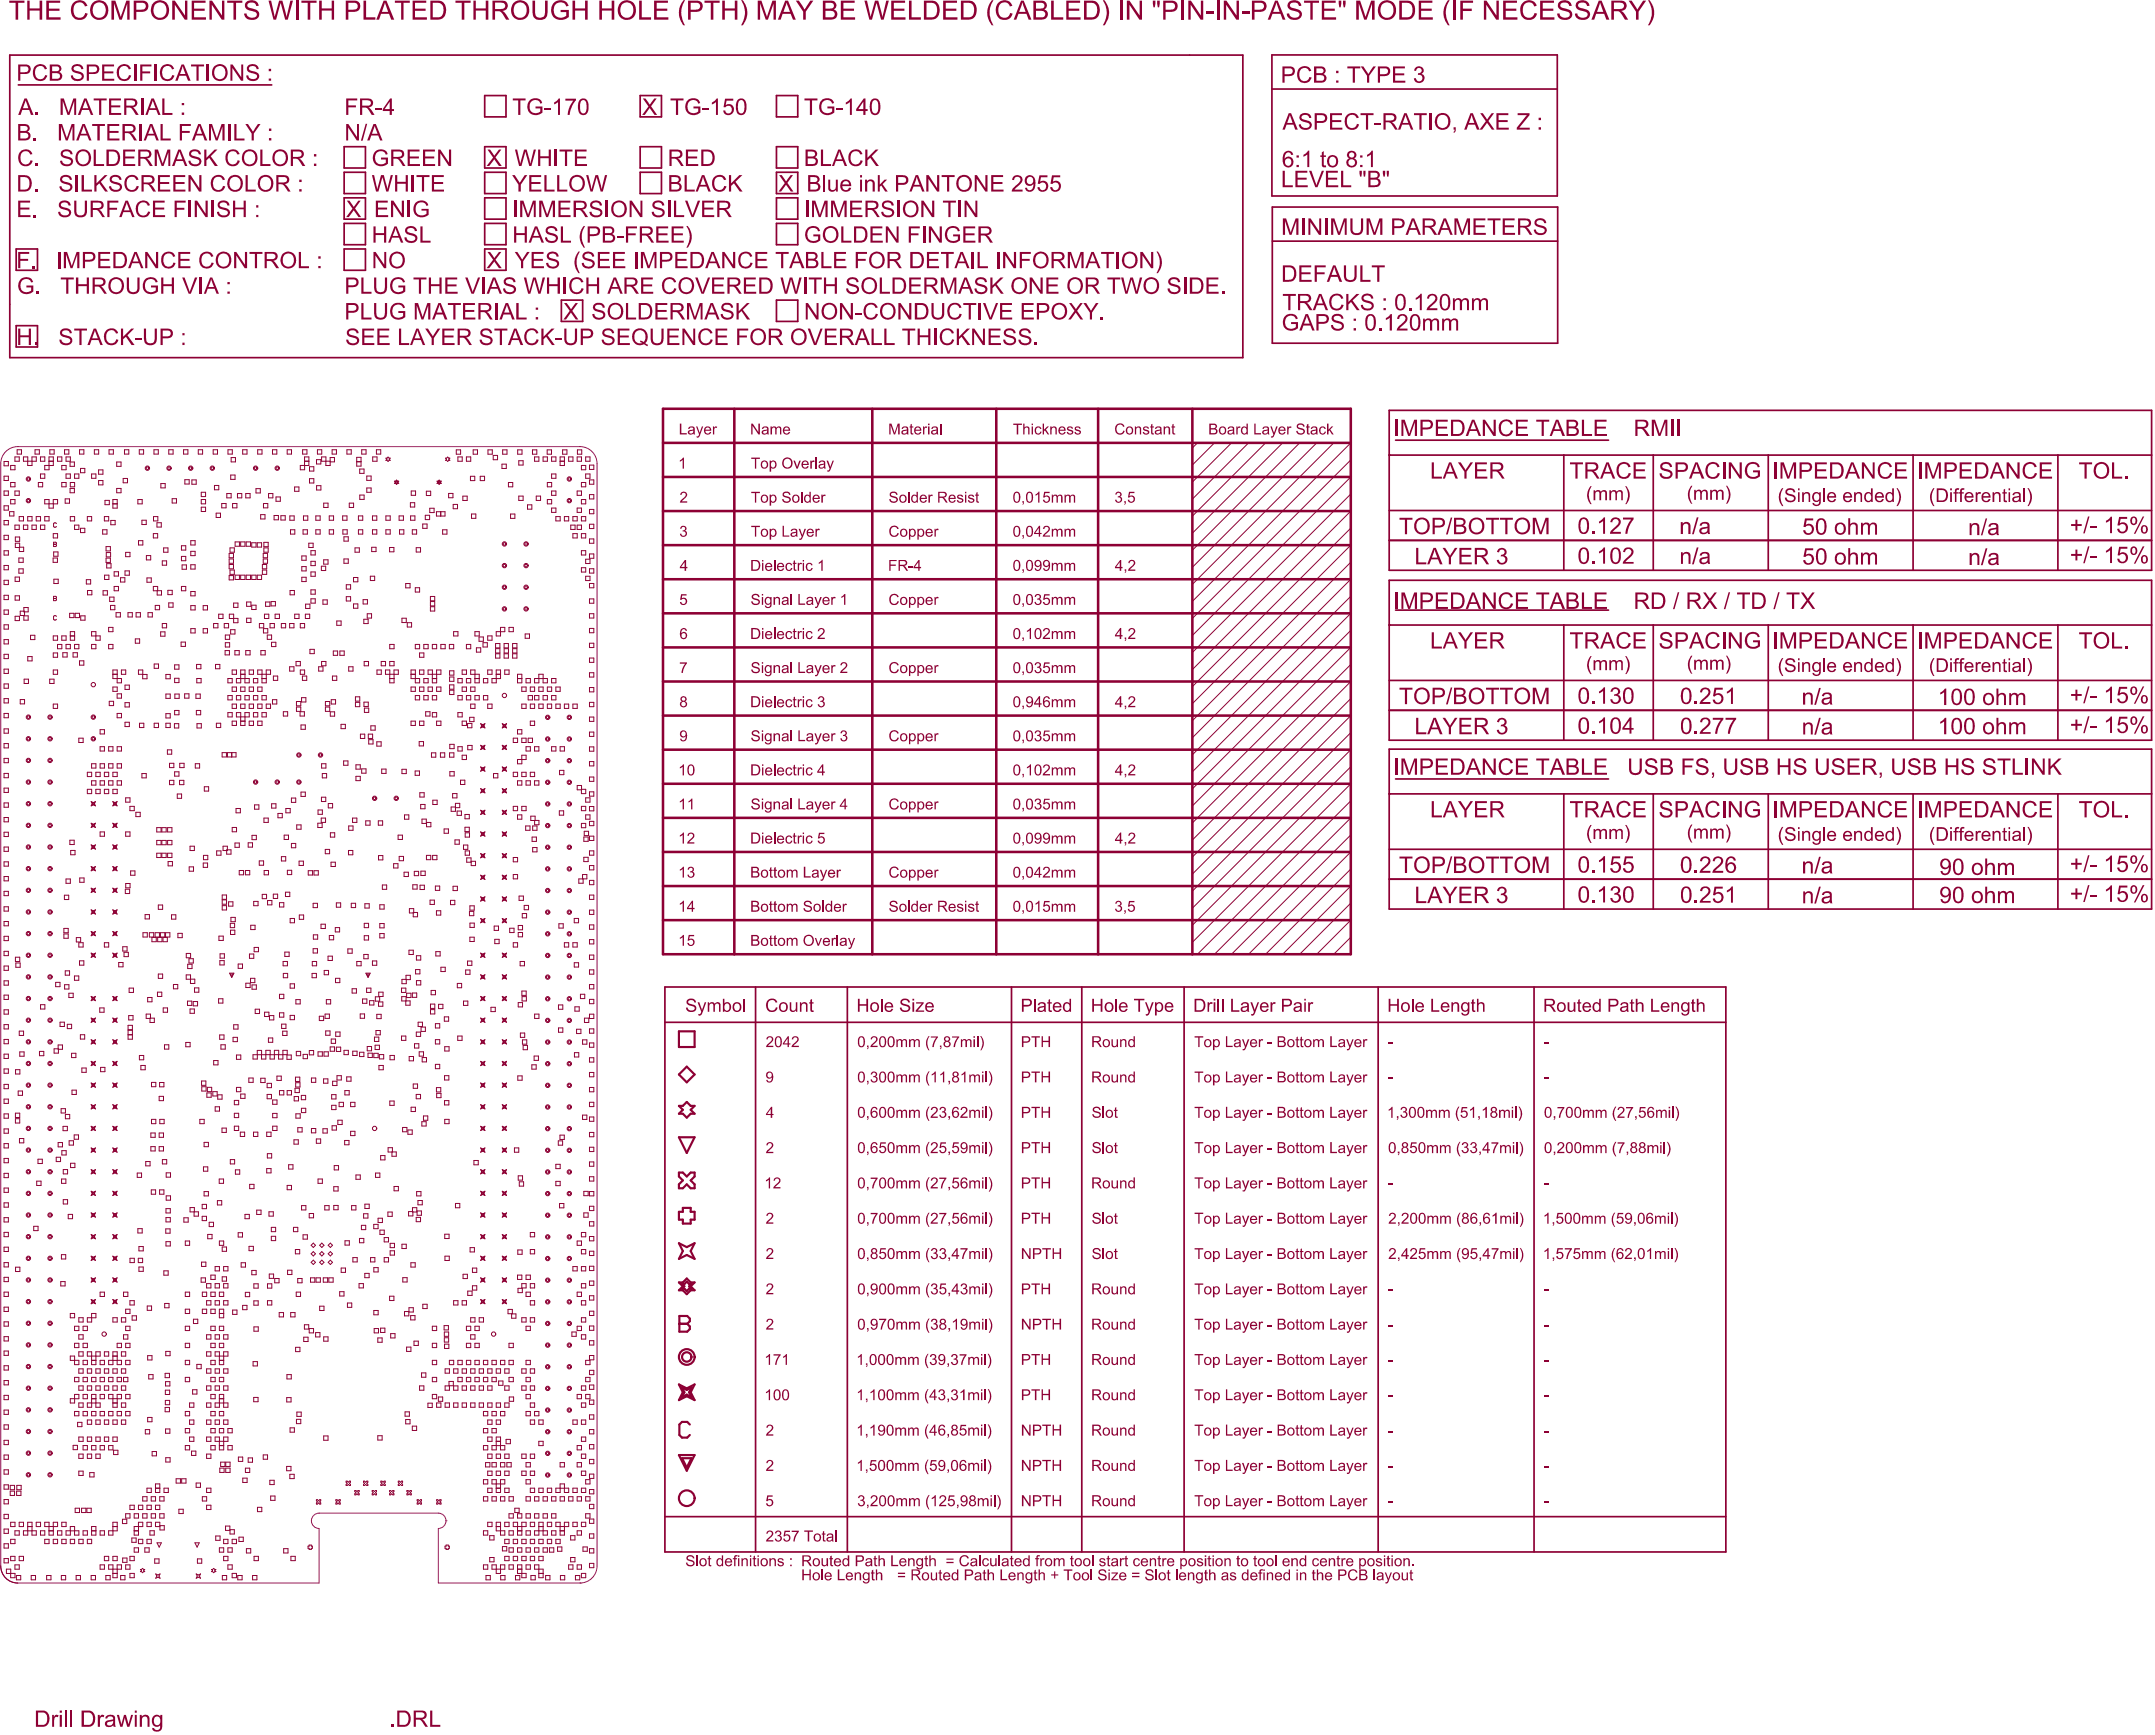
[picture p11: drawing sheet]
<svg xmlns="http://www.w3.org/2000/svg" width="842mm" height="677mm" viewBox="0 0 842 677" stroke-linecap="round" stroke-linejoin="round" font-family="sans-serif">
<g fill="#800080">
<circle cx="174.2" cy="593.7" r=".17"/>
<circle cx="226.5" cy="618" r=".17"/>
</g>
<path d="M6.9 174.4h219.6M.3 181v430.3M233.2 181v430.3M171.2 590.7h-46.6a2.99 2.99 0 0 0-3 3 2.99 2.99 0 0 0 3 3v21.3h-117.7M171.2 596.7v21.3h55.3" fill="none" stroke="#800080" stroke-width=".39"/>
<circle cx="171.2" cy="596.7" r=".17" fill="#800080"/>
<path d="M6.9 174.4a6.7 6.7 0 0 0-6.6 6.6M226.5 174.4a6.7 6.7 0 0 1 6.7 6.6M171.2 590.7a2.99 2.99 0 0 1 3 3 2.99 2.99 0 0 1-3 3M.3 611.3a6.7 6.7 0 0 0 6.6 6.7M233.2 611.3a6.7 6.7 0 0 1-6.7 6.7" fill="none" stroke="#800080" stroke-width=".39"/>
<g fill="none" stroke="#8d0034" stroke-width=".84">
<path d="M268.2 416.4l3.1 3.1M268.2 430.2l1.6 1.5h1.5l-1.5 1.6M271.3 434.8h-1.5l-1.6 1.5M265.2 457.8v1.5M268.2 459.3l1.6-1.5h1.5v1.5l-1.5 1.5M265.2 462.4v1.5M268.2 462.4l1.6 1.5h1.5v-1.5M269.8 471.6v1.5h1.5M271.3 476.1h-1.5v1.6M268.2 499.1l1.6 1.6h1.5M268.2 489.9l3.1 1.6M271.3 485.3l-3.1 1.6"/>
<path d="M267.3 503.1l.9 .9 1-.9h.9M267.3 501.3l.9-1 1 1h.9M271.3 503.7h-1.5l-1.6 1.5M269.2 543.5l.9 1.9-1.9-.9M269.8 543.5l1.5 3.1-3.1-1.5M271.3 540.5l-3.1 1.5"/>
</g>
<g fill="none" stroke="#8d0034" stroke-width=".39">
<path d="M5.8 178.4h1.7v1.7h-1.7zM6.7 175.6h1.7v1.7h-1.7zM13.7 175.6h1.7v1.7h-1.7zM15.8 178.4h1.7v1.7h-1.7zM19.5 175.6h1.7v1.7h-1.7zM22.5 178.4h1.7v1.7h-1.7zM25.8 178.4h1.7v1.7h-1.7zM26.9 175.6v1.7M31.1 175.6v1.7M32.8 175.6v1.7M36.9 175.6h1.6v1.7h-1.6zM42.6 175.6h1.7v1.7h-1.7z"/>
<path d="M48.6 175.6h1.7v1.7h-1.7zM54.4 175.6h1.7v1.7h-1.7zM60.1 175.6h1.7v1.7h-1.7zM65.9 175.6h1.7v1.7h-1.7zM71.7 175.6v1.7M73.4 175.6v1.7M77.4 175.6h1.7v1.7h-1.7zM83.3 175.6h1.7v1.7h-1.7zM89 175.6h1.7v1.7h-1.7zM90.3 178.6h1.7v1.7h-1.7zM94.8 175.6h1.7v1.7h-1.7zM100.7 175.6h1.6v1.7h-1.6z"/>
<path d="M106.4 175.6h1.7v1.7h-1.7zM112.2 175.6v1.7M113.9 175.6v1.7M118.2 175.6v1.7M119 178.4v5h-1.7v-1.7h1.7M120.6 178.4v3.3M123.6 179.4h1.7v1.7h-1.7zM124 175.6h1.7v1.7h-1.7zM125.6 178.4v1.7M127.3 178.4v1.7M129.7 175.6h1.7v1.7h-1.7zM135.5 175.6h1.7v1.7h-1.7z"/>
<path d="M139.3 178.5v3.5M141 178.5v3.5M141.3 175.6h1.7v1.7h-1.7zM145.6 178.4v1.7M147 175.6h1.7v1.7h-1.7zM147.3 178.4v1.7M150.7 178.9l.9-.5 .8 .5-.4 .4 .4 .4-.8 .4-.9-.4 .4-.4zM174 178.9l.9-.5 .8 .5-.4 .4 .4 .4-.8 .4-.9-.4 .4-.4zM178.2 175.6h1.7v1.7h-1.7zM178.8 178.4h1.7v1.7h-1.7zM182.2 178.4h1.7v1.7h-1.7zM184.8 175.6h1.7v1.7h-1.7z"/>
<path d="M190.6 175.6h1.7v1.7h-1.7zM196.3 175.6h1.7v1.7h-1.7zM202.2 175.6h1.7v1.7h-1.7zM202.6 179.9h1.7v1.7h-1.7zM208 175.6h1.7v1.7h-1.7zM208.8 178.4h1.7v1.7h-1.7zM212.1 178.4h1.7v1.7h-1.7zM213.7 175.6v1.7M215.4 175.6v1.7M215.4 178.4h1.7v1.7h-1.7zM218.8 178.4h1.7v3.3h-1.7zM219.8 175.6v1.7"/>
<path d="M221.4 175.6v1.7M222.1 178.4h1.7v1.7h-1.7zM225.4 178.4h1.7v1.7h-1.7zM225.5 175.6h1.7v1.7h-1.7zM228.8 178.4h1.6v1.7h-1.6zM467.7 172.9l-2 2M1.6 180.2h1.7v1.6h-1.7zM1.6 185.9h1.7v1.7h-1.7zM1.6 191.7h1.7v1.7h-1.7zM1.6 199.2h1.7M1.6 197.5h1.7M3.7 199.7v1.7"/>
<path d="M4.2 181.7v1.7M4.2 188.4v1.7M4.2 195v1.7M5.4 199.7v1.7M5.8 191.7h1.7v1.7h-1.7zM5.9 181.7v1.7M5.9 188.4v1.7M5.9 195v1.7M10.8 180.1h-1.6v-1.7h1.6v3.3M12.5 180.1h1.7v-1.7h-1.7v3.3M15 188.4h1.7v1.7h-1.7zM15.8 185h1.7v1.7h-1.7z"/>
<path d="M17.5 181.7v1.7M17.5 195v1.7M19.1 181.7h1.7v-3.3h-1.7l.1 5M19.1 180l1.7 .1M19.2 195v1.7h3.3v-1.7h-1.7v1.7M24.1 181.7v1.7M24.1 188.4v1.7M25.5 194.8h1.6v1.6h-1.6zM25.8 185h1.7v1.7h-1.7zM25.8 181.7v1.7M25.8 188.4v1.7M27.4 180.4h1.7v1.7h-1.7z"/>
<path d="M27.4 192.4h1.7M27.4 190.7h1.7M27.5 188.4h1.6v1.7h-1.6zM29.1 185h1.7v1.7h-1.7zM31.4 182.9v1.7M33.1 182.9v1.7M35.8 185h1.7v1.7h-1.7zM38.5 187.6v1.7M40.2 187.6v1.7M41 195.3h1.7v1.7h-1.7zM44.1 195v1.7M45.6 192.4h1.7"/>
<path d="M45.6 190.7h1.7M45.6 180.4h1.7v1.7h-1.7zM45.8 195v1.7M48.1 186.8h1.7v1.7h-1.7zM53.8 195h1.7v1.7h-1.7zM62.8 188.8h1.7v1.7h-1.7zM67.2 194.7h1.7v1.7h-1.7zM72.2 187.3v1.7M73.9 187.3v1.7M74.9 187.4h1.7v1.6h-1.7zM78.6 192.2v1.7M78.6 195v1.7"/>
<path d="M80.3 192.2v1.7M80.3 195v1.7M83.8 189.5h1.7v1.7h-1.7zM86.6 196.6h1.7M88.6 192.7h1.7v1.7h-1.7zM90.1 185.5h1.7v1.6h-1.7zM90.8 196.6h1.7M94.4 192.7v1.7M96 192.7h1.7v1.7h-1.7zM100 192.5h1.7M100 190.8h1.7M102.9 196.6h1.7"/>
<path d="M104.9 192.7v1.7M106.6 192.7v1.7M107.8 194h1.7v1.7h-1.7zM115.1 191.8h1.7M115.1 190.1h1.7M120.9 182.2h1.7v1.7h-1.7zM120.9 186.9h1.7v1.7h-1.7zM123.7 189.6h1.6v1.7h-1.6zM126.4 196.4v1.7M128.1 196.4v1.7M129 180h-1.7v1.7h1.7v-3.1h1.6v1.7h-1.6M136.4 196.4h1.7v1.7h-1.7z"/>
<path d="M140.5 183.1h1.7M140.5 193.3h1.7v1.7h-1.7zM143.3 185.8h1.7v1.7h-1.7zM143.3 190.5h1.7M143.3 192.2h1.7M154.1 187.8l.8-.4 .8 .4-.4 .5 .4 .4-.8 .4-.8-.4 .4-.4zM154.4 188l.5-.2 .5 .2-.2 .3 .2 .2-.5 .3-.5-.3 .2-.2zM160.3 196.3v1.6M160.6 191.7h1.7v1.7h-1.7zM162 196.3v1.6M166.5 191.8v1.7M168.2 191.8v1.7"/>
<path d="M170.5 199.8h3.3v1.7h-3.3zM170.7 187.8l.8-.4 .9 .4-.4 .5 .4 .4-.9 .4-.8-.4 .4-.4zM171 188l.5-.2 .5 .2-.2 .3 .2 .2-.5 .3-.5-.3 .3-.2zM172.1 199.8v1.7M175.2 192.6h1.7v1.7h-1.7zM177 198.6h1.7M177 196.9h1.7M180.8 193.7h1.7v1.7h-1.7zM183.8 185.9h1.6v1.7h-1.6zM187.6 185.9h1.7v1.7h-1.7zM196.1 181.2h1.7v1.7h-1.7zM198.6 188.4h1.7v1.7h-1.7z"/>
<path d="M202.6 193.7h1.7v1.7h-1.7zM209.5 193.7h1.6v1.7h-1.6zM213.8 188.4v1.7M213.8 195v1.7M215.4 191.7h1.7v1.7h-1.7zM215.4 185h1.7v1.7h-1.7zM215.5 188.4v1.7M215.5 195v1.7M218.8 180l1.7 .1M225.4 191.7h1.7v1.7h-1.7zM227.1 181.7v1.7M227.1 188.4v1.7"/>
<path d="M227.1 195v1.7M228.8 185h1.6v1.7h-1.6zM228.8 181.7v1.7M228.8 188.4v1.7M228.8 195v1.7M230.2 187.4h1.7v1.6h-1.7zM230.2 181.6h1.7v1.7h-1.7zM230.2 193.1h1.7v1.7h-1.7zM230.2 198.9h1.7v1.7h-1.7zM467.7 199.5l-2 2M467.7 186.2l-2 2M1.6 203.2h1.7v1.7h-1.7z"/>
<path d="M1.6 209h1.7v1.7h-1.7zM1.6 215h1.7v1.7h-1.7zM5.8 206.7h1.7M5.8 205h1.7M6 209.6h1.7v1.7h-1.7zM6 212.1h1.7v1.6h-1.7zM7.4 219.5h1.7M7.4 217.8h1.7M7.5 201.7h1.7v1.7h-1.7zM7.6 213.6h1.6v1.7h-1.6zM9.2 206.7h1.6M9.2 205h1.6"/>
<path d="M10.8 201.7v1.7M12.5 206.7h1.7M12.5 205h1.7M12.5 201.7v1.7M14.1 201.7h1.7v1.7h-1.7zM15.8 206.7h1.7M15.8 205h1.7M17.5 201.7v1.7M19.2 201.7v1.7M20.7 219.5h1.7M20.7 217.8h1.7M20.8 208.3h1.7v1.7h-1.7z"/>
<path d="M21 215.5h1.7v1.7h-1.7zM27.5 201.7h1.6v1.7h-1.6zM29.1 206.7h1.7M29.1 205h1.7M31.4 206.2v1.7M33.1 206.2v1.7M34.1 201.7h1.7v1.7h-1.7zM40.1 206.8h1.7v1.7h-1.7zM40.8 201.7h1.7v1.7h-1.7zM41.4 217.9h1.7M41.4 213.4h1.7v1.7h-1.7zM41.4 219.6h1.7"/>
<path d="M41.5 215.7h1.7v1.7h-1.7zM43.3 203.2h1.7v1.7h-1.7zM49.1 215.6h1.7v1.7h-1.7zM54.1 212.8h1.7M54.1 211.1h1.7M55.4 203.1h1.7v1.7h-1.7zM57.2 216.9h1.7M59.9 208.3h1.7v1.7h-1.7zM60 201.7h1.6v1.7h-1.6zM61.3 205.8h1.7M61.3 204.1h1.7M63.4 219h1.7v1.7h-1.7z"/>
<path d="M63.9 213.9h1.7v1.7h-1.7zM70.9 213.1v1.6M74.5 215.2h1.7v1.7h-1.7zM74.5 212.8h1.7M74.5 211.1h1.7M84.4 200.3v1.7M86.1 200.3v1.7M89.5 216.1h1.7v1.6h-1.7zM89.5 219.9h1.7M89.5 218.2h1.7M89.8 213.9h1.7v1.7h-1.7zM94 213.2h1.7"/>
<path d="M94 211.6h1.7M96.2 213.2h1.7M96.2 211.6h1.7M100.5 213.6h1.7M101.8 200.9h1.7v1.7h-1.7zM102.8 219.9h1.7M102.8 218.2h1.7M102.8 216.1h1.7v1.6h-1.7zM103.1 213.9h1.7v1.7h-1.7zM103.1 213.4h1.7M103.1 211.7h1.7M107.1 201.2h1.6v1.7h-1.6z"/>
<path d="M109.7 201.3h1.7v1.7h-1.7zM113.2 201.4h1.7v1.7h-1.7zM113.5 206.8h1.7v1.7h-1.7zM117.9 218.7h1.7M117.9 217h1.7M118.4 206.8v1.7M118.5 201.4v1.7M120.1 206.8v1.7M120.2 201.4v1.7M120.6 212.1h1.7v1.6h-1.7zM121.4 219.1h1.7v1.7h-1.7zM121.4 215h1.7v1.7h-1.7z"/>
<path d="M123.4 206.8h1.6v1.7h-1.6zM123.4 201.4h1.6v1.7h-1.6zM128.6 206.8h1.7v1.7h-1.7zM128.6 201.4h1.7v1.7h-1.7zM133.8 201.4h1.7v1.7h-1.7zM133.9 206.8h1.7v1.7h-1.7zM134.3 219.9h1.7M134.3 218.2h1.7M134.3 209.6h1.7v1.7h-1.7zM138.7 213.9v1.7M140 201.4v1.7M140 206.8v1.7"/>
<path d="M140.4 213.9v1.7M141.7 201.4v1.7M141.7 206.8v1.7M145.2 213.7v1.6M145.5 201.4v1.7M145.5 206.8v1.7M147.2 201.4v1.7M147.2 206.8v1.7M150.7 206.8h1.7v1.7h-1.7zM150.7 201.4h1.7v1.7h-1.7zM152.2 213.7v1.7M153.9 213.7v1.7"/>
<path d="M155.9 201.4h1.7v1.7h-1.7zM156.1 206.8h1.6v1.7h-1.6zM161 206.8h1.7v1.7h-1.7zM162.1 201.4v1.7M162.6 213.8h1.7v1.7h-1.7zM165.1 206.3h1.7M165.1 204.6h1.7M166.1 201.2v1.7M167.8 201.2v1.7M167.9 200.1h1.7M172.9 206.8v1.7M174.6 206.8v1.7"/>
<path d="M184.2 200.7h1.7v1.7h-1.7zM199.4 200.7v1.7M201.1 200.7v1.7M215.4 200h1.7M217.1 201.7h1.7v1.7h-1.7zM220.4 201.7v1.7M222.1 201.7v1.7M222.9 206.7h1.7M222.9 205h1.7M223.8 201.7h1.7v1.7h-1.7zM223.8 208.3h1.7v1.7h-1.7zM225.4 206.7h1.7"/>
<path d="M225.4 205h1.7M225.4 200h1.7M227.1 201.7v1.7M227.1 208.3v1.7M227.1 215v1.7M228.8 220h1.6M228.8 218.3h1.6M228.8 201.7v1.7M228.8 208.3v1.7M228.8 215v1.7M230.2 212.1h1.7M230.2 216.3h1.7v1.6h-1.7z"/>
<path d="M230.2 206.3h1.7M230.2 210.4h1.7M230.2 204.7h1.7M467.7 212.8l-2 2M1.6 220.8h1.7v1.6h-1.7zM1.6 226.5h1.7v1.7h-1.7zM1.6 232.4h1.7v1.7h-1.7zM1.6 239.8h1.7M1.6 238.1h1.7M5.9 232.6h1.7v1.7h-1.7zM5.9 227h1.7M5.9 225.3h1.7"/>
<path d="M7.4 222.1h1.7v1.7h-1.7zM7.9 238.6h1.7M9.3 237.2h1.7M21 226.1h1.7v1.7h-1.7zM27.2 239.4h1.7v1.7h-1.7zM29.4 239.4h1.7v1.7h-1.7zM33.7 226.3h1.7v1.7h-1.7zM34.2 230.5h1.7M40.3 232.3h1.7M40.3 230.6h1.7M40.8 226.2h1.7M40.8 224.5h1.7"/>
<path d="M41.7 220h1.7v1.7h-1.7zM42.8 233.1h1.7v1.7h-1.7zM43.2 236.3h1.7v1.7h-1.7zM44.6 223.2v1.7M44.6 228.9v1.7M45.3 239.2v1.7M46.3 223.2v1.7M46.3 228.9v1.7M47 239.2v1.7M47.1 225.5h1.7v1.7h-1.7zM48.8 222.9h1.7v1.7h-1.7zM50 239.2h1.7v1.7h-1.7z"/>
<path d="M53.2 239.2h1.6v1.7h-1.6zM57.4 225.6v1.7M57.8 239.2v1.7M59.1 225.6v1.7M59.5 239.2v1.7M60.6 236.3h1.7v1.7h-1.7zM61.4 232.3h1.7M63.1 230.6h-3.2v-1.7h1.7v1.7M65.9 235.4h1.7v1.7h-1.7zM70.9 228.9v1.7M71.1 220.5v1.7M72.8 220.5v1.7"/>
<path d="M74.5 232.6h1.7M74.5 220.5h1.7v1.7h-1.7zM74.5 230.9h1.7M74.5 236.4h1.7v1.7h-1.7zM81 236.4v1.7M85.4 239.8v1.7M87.1 239.8v1.7M89.5 220.4h1.7v1.7h-1.7zM89.5 226.4h1.7M89.5 224.7h1.7M89.6 239.8h1.7v1.7h-1.7zM89.8 222.5h1.7v1.7h-1.7z"/>
<path d="M91.3 235.4v1.7M92.9 235.4v1.7M94 226.2h1.7M94 224.5h1.7M96.2 226.2h1.7M96.2 224.5h1.7M96.3 235h1.7v1.7h-1.7zM98.3 236.3v1.7M100 236.3v1.7M100.5 226.2h1.7M100.5 224.5h1.7M102.5 220.4h1.7v1.7h-1.7z"/>
<path d="M102.5 222.5h1.7v1.7h-1.7zM103.3 239.8h1.7v1.7h-1.7zM103.7 235h1.7v1.7h-1.7zM105.9 234.8v1.7M107.5 239.8h1.6v1.7h-1.6zM107.6 234.8v1.7M113.3 230.5h1.7M115.1 239.8h1.7v1.7h-1.7zM117.9 227h1.7M117.9 221.2h1.7v1.7h-1.7zM119.3 239.8v1.7M119.4 235.8v1.7"/>
<path d="M121 239.8v1.7M121.1 235.8v1.7M121.4 223.3h1.7v1.7h-1.7zM121.4 230.3h1.7v1.7h-1.7zM121.4 233.8h1.7v1.7h-1.7zM125.5 221v1.7M126.1 234.2v1.7M127.2 221v1.7M127.8 234.2v1.7M135.3 228.3h1.6v1.7h-1.6zM135.3 232.9h1.6v1.7h-1.6zM138.1 235.8h1.7v1.7h-1.7z"/>
<path d="M138.1 227.1h1.7M141.8 234.1h1.7v1.7h-1.7zM143.4 239.6h1.7v1.7h-1.7zM144.7 225h1.6M144.7 226.6h1.6M158.5 227.8h1.7v1.7h-1.7zM162.2 229.4h1.7v1.7h-1.7zM168.1 236.9h1.7v1.7h-1.7zM168.1 232.9h1.7v1.6h-1.7zM168.1 234.8h1.7v1.7h-1.7zM227.1 221.6v1.7M228.8 225h1.6"/>
<path d="M228.8 226.7h1.6M228.8 221.6v1.7M230.2 222h1.7v1.7h-1.7zM230.2 227.8h1.7v1.7h-1.7zM230.2 233.8h1.7v1.7h-1.7zM230.2 239.6h1.7v1.7h-1.7zM467.7 239.4l-2 2M467.7 226.1l-2 2M1.6 249.7h1.7v1.7h-1.7zM1.6 255.4h1.7v1.7h-1.7zM1.6 243.9h1.7M5.9 240.6h1.7v1.7h-1.7z"/>
<path d="M7.9 240.3h1.7M9.3 240.4h1.7v1.7h-1.7zM10.8 256.3v1.7M11.9 248h1.7v1.7h-1.7zM12.5 256.3v1.7M20.8 248.3h1.7v1.6h-1.7zM20.8 254.9h1.7v1.7h-1.7zM22.5 253.3h1.7M22.5 251.6h1.7M24.1 248.3v1.6M24.5 254.8v1.7M25.8 253.3h1.7"/>
<path d="M25.8 251.6h1.7M25.8 248.3v1.6M26.2 254.8v1.7M27.5 246.6h1.6v3.3h-1.6zM27.5 248.3h1.6M28.5 254.8h1.7v1.7h-1.7zM29.1 253.3h1.7M29.1 251.6h1.7M31.5 240.4v1.7M33.2 240.4v1.7M35.8 246.6h1.7v1.7h-1.7zM35.8 253.3h1.7"/>
<path d="M35.8 251.6h1.7M37.4 248.3v1.6M39.1 248.3v1.6M42.4 253.3h1.7M42.4 251.6h1.7M42.4 246.6h1.7M42.4 244.9h1.7M52.9 249.4h1.6v1.7h-1.6zM62.8 246.7h1.6v1.7h-1.6zM63.4 243.4h1.7v1.7h-1.7zM68.2 259.6h1.7v1.6h-1.7zM70.7 250.7h1.7"/>
<path d="M74.5 247.1h1.7M74.5 245.4h1.7M76.8 259.4h1.7v1.7h-1.7zM83.4 243.4h1.7v1.7h-1.7zM84.2 259.4h1.7v1.7h-1.7zM87.6 243.4h1.7v1.7h-1.7zM87.9 254h1.7v1.7h-1.7zM88 252.6h1.7M88 247.9h1.7v1.7h-1.7zM88 250.9h1.7M90.1 245.8h1.7v1.7h-1.7zM91.3 241.4v1.7"/>
<path d="M91.8 254v1.7M92.9 241.4v1.7M93.4 254v1.7M96 254h1.7v1.7h-1.7zM96.3 241.3h1.7v1.7h-1.7zM101.3 243.4h1.7v1.7h-1.7zM101.9 254h1.7v1.7h-1.7zM102.9 247.1h1.7M102.9 245.4h1.7M104.4 247.9h1.7v1.7h-1.7zM105.5 243.4v1.7M107.2 243.4v1.7"/>
<path d="M109.9 243.4h1.7v1.7h-1.7zM114.8 243.4v1.7M115.6 259.9h1.7M115.6 258.2h1.7M117.3 243.4h1.7v1.7h-1.7zM121.1 253.5h1.7v1.7h-1.7zM130.2 254.1h1.7v1.7h-1.7zM131.5 242.4h1.7v1.7h-1.7zM132.8 254.1v1.7M134.4 254.1v1.7M142.1 241.8h1.7v1.6h-1.7zM142.2 259.9h1.7"/>
<path d="M142.2 258.2h1.7M148.9 259.9h1.7M148.9 258.2h1.7M157 241.4h1.7v1.6h-1.7zM159.1 243.1v1.7M160.8 243.1v1.7M162.2 253.3h1.7M162.2 251.6h1.7M163.9 254.9h1.7v1.7h-1.7zM168.9 253.3h1.7M168.9 251.6h1.7M175.5 253.3h1.7"/>
<path d="M175.5 251.6h1.7M177.2 246.6h1.7v1.7h-1.7zM182.2 253.3h1.7M182.2 251.6h1.7M185.5 246.6h1.7v1.7h-1.7zM186.1 252.9v1.7M187.1 248.7v1.7M187.8 252.9v1.7M188.7 252.6h1.6M188.7 250.9h1.6M188.8 248.7v1.7M190.5 248.3h1.7v1.6h-1.7z"/>
<path d="M193.6 253.2v1.7M193.6 255.2v1.7M193.8 246.6v1.7M195.3 253.2v1.7M195.3 255.2v1.7M195.5 246.6h1.7M195.5 244.9h1.7M195.5 246.6v1.7M196.9 255.2h1.7v1.7h-1.7zM196.9 252.9h1.7M196.9 251.2h1.7M196.9 253.2h1.7v1.7h-1.7z"/>
<path d="M198.8 246.6h1.7M198.8 244.9h1.7M200.2 253.2v1.7M200.2 255.2v1.7M201.9 253.2v1.7M201.9 255.2v1.7M205.1 247.5h1.7v1.7h-1.7zM230.2 251.1h1.7M230.2 256.9h1.7v1.7h-1.7zM230.2 252.8h1.7M230.2 247h1.7M230.2 245.3h1.7"/>
<path d="M467.7 252.7l-2 2M1.6 261.2h1.7v1.7h-1.7zM1.6 267h1.7v1.7h-1.7zM1.6 278.5h1.7M1.6 274.4h1.7M7.9 273.1h1.7v1.7h-1.7zM9.4 266.8h1.7M9.4 265.1h1.7M19.4 266.8h1.7M19.4 265.1h1.7M20.8 261.6h1.7v1.7h-1.7zM20.8 274.9h1.7v1.7h-1.7z"/>
<path d="M42.7 273.8h1.7v1.7h-1.7zM44.1 261.6v3.3M44.1 268.2v1.7M45.8 278.5h1.6M45.8 270.9h1.6v1.7h-1.6zM45.8 266.6h1.6M45.8 261.6v3.3h1.6M45.8 268.2v1.7M47.4 261.6h1.7v1.7h-1.7zM48.8 267.5h1.7v1.6h-1.7zM48.8 274.3h1.7v1.7h-1.7zM54.1 261.6v1.7h3.3v1.7h-1.7l.1-3.4z"/>
<path d="M60.2 260.9h1.7M64.8 263.3v1.7M66.5 263.3v1.7M68.2 277.4h1.7v1.6h-1.7zM68.2 266.5h1.7M68.2 264.8h1.7M68.3 271h1.7M72.1 270.9v1.7M73.8 270.9v1.7M76.5 271h1.7M76.7 277.4h1.7v1.6h-1.7zM76.9 266.6h1.7"/>
<path d="M76.9 264.9h1.7M89 266.6h1.7M89 264.9h1.7M89 279.9h1.7M89 278.2h1.7M89 273.2h1.7M89 271.5h1.7M90.7 274.9h1.7v1.7h-1.7zM90.7 261.6h1.7v1.7h-1.7zM90.7 268.2h1.7v1.7h-1.7zM94 263.2l1.7 .1M94 274.9h1.7v1.7h-1.7z"/>
<path d="M94 268.2h1.7v1.7h-1.7zM95.7 266.6h1.7M95.7 278.2h1.7M95.7 273.2h1.7M95.7 271.5h1.7M95.7 279.9v3.3h-1.7v-3.3h3.4M97.3 274.9h1.7v1.7h-1.7zM97.3 261.6h1.7v1.7h-1.7zM97.3 268.2h1.7v1.7h-1.7zM97.4 264.9h-3.4v-3.3h1.7v3.3M100.7 274.9h1.6v1.7h-1.6zM100.7 261.6h1.6v3.3h1.7v-3.3h1.7v1.7h-5z"/>
<path d="M100.7 268.2h1.6v1.7h-1.6zM102.3 266.6h1.7M102.3 279.9h1.7M102.3 278.2h1.7M102.3 273.2h1.7M102.3 271.5h1.7M104 274.9h1.7v1.7h-1.7zM106.4 273.2h1.7v1.6h-1.7zM106.8 263.9h1.7v1.7h-1.7zM110.7 277.9h1.7M114.8 260.3v1.7M115.8 273.9h1.7v1.7h-1.7z"/>
<path d="M115.8 276h1.7v1.7h-1.7zM117.2 277.9h1.7M117.3 261.6h1.7v1.7h-1.7zM117.8 274.1h1.7M117.8 272.4h1.7M118.1 263.9v1.7M124.5 260.3h1.7v1.7h-1.7zM127.1 276h1.7v1.7h-1.7zM127.1 273.9h1.7v1.7h-1.7zM129 279.6h1.7M129 277.9h1.7M129.4 273.2h1.7v1.6h-1.7z"/>
<path d="M129.8 263.9h1.7v1.7h-1.7zM136.2 260.3h1.7v1.7h-1.7zM138.8 274.2v1.7M140.5 274.2v1.7M142.2 274.1h1.6v1.7h-1.6zM142.3 276.4h1.7v1.7h-1.7zM147.2 261.6h1.7v1.7h-1.7zM152.3 263.3h-1.7v-1.7h1.7l-.1 3.3M153.9 263.3h1.7v-1.7h-1.7v3.3M160.5 263.2l1.7 .1M160.5 268.2h1.7v1.7h-1.7zM162.2 266.6h1.7"/>
<path d="M162.2 273.2h1.7M162.2 271.5h1.7M163.9 261.6h1.7v1.7h-1.7zM163.9 268.2h1.7v1.7h-1.7zM163.9 264.9h-3.4v-3.3h1.7v3.3M168.9 266.6h1.7M168.9 279.9h1.7M168.9 278.2h1.7M168.9 273.2h1.7M168.9 271.5h1.7M168.9 261.6v1.7M168.9 268.2v1.7"/>
<path d="M170.5 268.2h1.7v1.7h-1.7zM170.6 263.2v1.7h-1.7v-1.7l3.3 .1v-1.7h-1.7v1.7M175.6 261.9h1.7v1.7h-1.7zM175.6 267.4h1.7v1.7h-1.7zM175.6 269.5h1.7v1.6h-1.7zM175.6 264.3h1.7M178.8 266.6h1.7M178.8 264.9h1.7M178.8 279.9h1.7M178.8 278.2h1.7M178.8 273.2h1.7M178.8 271.5h1.7"/>
<path d="M180.5 261.6v1.7M180.5 268.2v1.7M182.2 266.6h1.7M182.2 264.9h1.7M182.2 273.2h1.7M182.2 271.5h1.7M182.2 261.6v1.7M182.2 268.2v1.7M183.8 274.9h1.7v1.7h-1.7zM183.8 261.6h1.7v3.3h1.7v-1.7l-3.4 .1zM183.8 268.2h1.7v1.7h-1.7zM185.5 266.6h1.7"/>
<path d="M185.5 273.2h1.7M185.5 271.5h1.7M188.8 266.6h1.7M188.8 264.9h1.7M188.8 273.2h1.7M188.8 271.5h1.7M190.5 274.9h1.7v1.7h-1.7zM190.5 261.6h1.7v1.7h-1.7zM192.2 266.6h1.6M193.8 261.6v3.3h-1.6M195.5 261.6v3.3M197.1 261.6h1.7v1.7h-1.7z"/>
<path d="M202.1 263.2h1.7v1.7h-1.7zM202.1 266.6h1.7M203.8 274.9h1.7v1.7h-1.7zM203.8 268.2h1.7v1.7h-1.7zM205.5 266.6h1.7M205.5 264.9h1.7M207.1 268.2v1.7M207.1 274.9v1.7M208.8 266.6h1.7M208.8 264.9h5M208.8 273.2h1.7M208.8 271.5h1.7"/>
<path d="M208.8 268.2v1.7M208.8 274.9v1.7M210.5 264.9v-1.7h1.6v1.7M210.5 274.9h1.6v1.7h-1.6zM210.5 268.2h1.6v1.7h-1.6zM212.1 266.6h1.7M212.1 273.2h1.7M212.1 271.5h1.7M213.8 268.2v1.7M213.8 274.9v1.7M215.4 266.6h1.7M215.4 264.9h1.7"/>
<path d="M215.4 273.2h1.7M215.4 271.5h1.7M215.5 268.2v1.7M215.5 274.9v1.7M217.1 274.9h1.7v1.7h-1.7zM217.1 268.2h1.7v1.7h-1.7zM220.4 274.9v1.7M222.1 274.9v1.7M223.8 274.9h1.7v1.7h-1.7zM230.2 262.6h1.7v1.7h-1.7zM230.2 268.4h1.7v1.7h-1.7zM230.2 274.2h1.7v1.7h-1.7z"/>
<path d="M230.2 279.9h1.7v1.7h-1.7zM467.7 266.1l-2 1.9M1.6 290.3h1.7v1.7h-1.7zM1.6 296.1h1.7v1.7h-1.7zM1.6 280.2h1.7M1.6 284.5h1.7M30.8 288.2v1.7M32.5 288.2v1.7M35.8 299.8h1.7M35.8 298.2h1.7M39.1 299.8h1.7M39.1 298.2h1.7"/>
<path d="M39.1 293.2h1.7M39.1 291.5h1.7M39.1 286.5h1.7M39.1 284.9h1.7M42.4 299.8h1.7M42.4 298.2h1.7M42.4 293.2h1.7M42.4 291.5h1.7M45.8 280.2h1.6M45.8 299.8h1.6M45.8 298.2h1.6M45.8 293.2h1.6"/>
<path d="M45.8 291.5h1.6M48.8 282h1.7v1.7h-1.7zM54.5 282.3h1.7v1.7h-1.7zM60.2 282.3h1.7v1.7h-1.7zM64.8 282.3v1.7M66.2 298h1.7M66.5 282.3v1.7M68.1 282.5h1.7v1.7h-1.7zM70.2 298h1.7M76.3 299.8h1.7M76.3 298.2h1.7M76.9 282.5h1.7v1.7h-1.7z"/>
<path d="M84.5 282.3v1.7M86.2 282.3v1.7M86.8 293.8h1.6v1.7h-1.6zM88.8 293.8h3.4v1.7h-3.4zM90.5 293.8v1.7M90.7 281.5h1.7v1.7h-1.7zM95.7 281.5l-1.7 .1M97.3 281.5h1.7v1.7h-1.7zM100.7 281.5h1.6v1.7h-1.6zM117.6 283h1.7v1.7h-1.7zM133.2 282.8v1.7M134.2 297.1h1.7v1.7h-1.7z"/>
<path d="M134.9 282.8v1.7M140.8 286.6h1.7v1.7h-1.7zM143.9 286.6h1.6v1.7h-1.6zM144 288.8h1.7v1.7h-1.7zM144.9 283.4h1.6v1.6h-1.6zM147.2 289.6h1.7v1.7h-1.7zM160.5 281.5h1.7v1.7h-1.7zM163.7 289.5h1.7v1.7h-1.7zM163.9 281.5h1.7v1.7h-1.7zM168.5 293.9h1.7v1.7h-1.7zM170.5 281.5h1.7v1.7h-1.7zM172 293.9h1.7v1.7h-1.7z"/>
<path d="M175.6 293.9h1.7v1.7h-1.7zM175.7 290.6h1.7v1.7h-1.7zM178.8 293.2h1.7M178.8 291.5h1.7M180.5 281.5v1.7M180.5 294.8v1.7M182.2 281.5v1.7M182.2 294.8v1.7M182.6 282.4h1.7v1.7h-1.7zM182.7 291h1.7v1.7h-1.7zM183.4 280h1.7v1.7h-1.7zM187.7 290.9l.9 .5 .8-.5-.4 .9 .4 .8-.8-.4-.9 .4 .4-.8z"/>
<path d="M187.7 282.5l.9 .4 .8-.4-.4 .8 .4 .9-.8-.4-.9 .4 .4-.9zM188.1 291.3l.5 .2 .5-.2-.3 .5 .3 .5-.5-.3-.5 .3 .2-.5zM188.1 282.8l.5 .3 .5-.3-.3 .5 .3 .6-.5-.3-.5 .3 .2-.6zM196.2 290.9l.8 .5 .9-.5-.5 .9 .5 .8-.9-.4-.8 .4 .4-.8zM196.2 282.5l.8 .4 .9-.4-.5 .8 .5 .9-.9-.4-.8 .4 .4-.9zM196.5 291.3l.5 .2 .5-.2-.2 .5 .2 .5-.5-.3-.5 .3 .3-.5zM196.5 282.8l.5 .3 .5-.3-.2 .5 .2 .6-.5-.3-.5 .3 .3-.6zM200.5 288.2v1.7M202.1 286.5h1.7M202.1 284.9h1.7M202.2 288.2v1.7M203.8 288.2h1.7v1.7h-1.7z"/>
<path d="M203.8 296.5h-1.7v1.7h1.7v-3.4h1.7v1.7h-1.7M205.5 293.2h1.7M205.5 291.5h1.7M206.3 288.2v1.7M207.1 281.5v1.7M208 288.2v1.7M208.8 293.2h1.7M208.8 291.5h1.7M208.8 281.5v1.7M215.4 293.2h1.7M215.4 291.5h1.7M218.8 293.2h1.7"/>
<path d="M218.8 291.5h1.7M230.2 293.3h1.7M230.2 297.3h1.7v1.7h-1.7zM230.2 287.5h1.7M230.2 291.6h1.7M230.2 285.8h1.7M1.6 301.9h1.7v1.7h-1.7zM1.6 307.7h1.7v1.7h-1.7zM1.6 313.5h1.7v1.6h-1.7zM1.6 319.2h1.7M34.1 301.5h1.7v1.7h-1.7zM34.1 308.1h1.7v1.7h-1.7z"/>
<path d="M35.8 304.8h1.7M36 313.8l-.4 .8 .8-.4 .9 .4-.4-.8M36.2 313.8l-.3 .5 .5-.3 .6 .3-.3-.5M37.4 301.5v1.7M37.4 308.1v1.7M39.1 304.8h1.7M39.1 301.5v1.7M39.1 308.1v1.7M40.8 308.1h1.7v1.7h-1.7zM40.8 301.5h1.7v1.7h-1.7zM42.4 304.8h1.7M44.1 301.5v1.7"/>
<path d="M44.1 308.1v1.7M44.5 313.8l-.4 .8 .8-.4M44.6 313.8l-.2 .5 .5-.3M45.8 304.8h1.6M45.8 301.5v1.7M45.8 308.1v1.7M49.1 311.5h1.7v1.7h-1.7zM50.7 314.8v1.7M52.4 314.8v1.7M53.1 317.1h1.7v1.7h-1.7zM55.4 302h1.7v1.7h-1.7zM66.2 304.6h1.7v1.7h-1.7z"/>
<path d="M68.2 301.3h1.7v1.7h-1.7zM69.2 310h1.7v1.7h-1.7zM70.1 304.6h1.7v1.7h-1.7zM79.8 307.1h1.7v1.7h-1.7zM92.2 315.6v1.7M93.9 315.6v1.7M99.4 314.2v1.7M101.1 314.2v1.7M103.1 319.4h1.7M106.1 313.8v1.7M107.8 313.8v1.7M108.6 317.6h1.7v1.7h-1.7z"/>
<path d="M111.7 315.6v1.7M113.4 315.6v1.7M113.8 311.6h1.7M117.6 309.2h1.7v1.7h-1.7zM124.2 316.2h1.7v1.7h-1.7zM125.6 311.2v1.7M125.9 302v1.7M127.2 311.2v1.7M127.6 302v1.7M128.2 313.7h1.7v1.7h-1.7zM137.7 319.4h1.7M139 303.1v1.7"/>
<path d="M140.7 303.1v1.7M141.3 300.2h1.7v1.6h-1.7zM149.1 300.2h1.7v1.7h-1.7zM157 300.3h1.7v1.7h-1.7zM158 318.1h1.7v1.7h-1.7zM162.2 301h1.6v1.7h-1.6zM164 309.5h1.7v1.7h-1.7zM164.3 314.1h1.7v1.6h-1.7zM164.8 319.8h1.7M169.1 314.1h1.6M169.1 312.4h1.6M175.7 301.2h1.7v1.7h-1.7z"/>
<path d="M176.8 309.8h1.7v1.7h-1.7zM177.9 315h-1.7v1.7h1.7v-3.1h1.7v1.7h-1.7M178.5 316.6h1.7v1.7h-1.7zM179.9 304.6v1.7M181.6 304.6v1.7M181.6 318h1.7v1.6h-1.7zM187.7 316.3l.9 .4 .8-.4-.4 .8 .4 .9-.8-.4-.9 .4 .4-.9zM187.7 307.9l.9 .4 .8-.4-.4 .8 .4 .8-.8-.4-.9 .4 .4-.8zM188.1 316.6l.5 .3 .5-.3-.3 .5 .3 .6-.5-.3-.5 .3 .2-.6zM188.1 308.2l.5 .2 .5-.2-.3 .5 .3 .5-.5-.2-.5 .2 .2-.5zM188.1 300.2l-.4 .9 .9-.4 .8 .4-.4-.9M188.3 300.2l-.2 .6 .5-.3 .5 .3-.3-.6"/>
<path d="M192.8 302v1.7M194.5 302v1.7M196.2 307.9l.8 .4 .9-.4-.5 .8 .5 .8-.9-.4-.8 .4 .4-.8zM196.2 316.3l.8 .4 .9-.4-.5 .8 .5 .9-.9-.4-.8 .4 .4-.9zM196.5 316.6l.5 .3 .5-.3-.2 .5 .2 .6-.5-.3-.5 .3 .3-.6zM196.5 308.2l.5 .2 .5-.2-.2 .5 .2 .5-.5-.2-.5 .2 .3-.5zM196.6 300.2l-.4 .9 .8-.4 .9 .4-.5-.9M196.8 300.2l-.3 .6 .5-.3 .5 .3-.2-.6M200.5 301.5v1.7M200.5 314.8v1.7M202.1 304.8h1.7M202.1 318.1h1.7v1.7h-1.7z"/>
<path d="M202.2 301.5v1.7M202.2 314.8v1.7M203.8 301.5h1.7v1.7h-1.7zM203.8 314.8h1.7v1.7h-1.7zM205.5 304.8h1.7M207.1 301.5v1.7M208.8 304.8h1.7M208.8 301.5v1.7M218.5 316.5h1.7v1.7h-1.7zM218.6 300.7h1.6v1.7h-1.6zM227.1 314.8v1.7M227.1 308.3h-1.6v-1.7h1.6v3.2"/>
<path d="M228.8 311.5h1.6v1.7h-1.6zM228.8 318.1h1.6v1.7h-1.6zM228.8 308.1v1.7M228.8 314.8v1.7M230.2 314.9h1.7v1.7h-1.7zM230.2 303.3h1.7v1.7h-1.7zM230.2 309.1h1.7v1.7h-1.7zM1.6 324.9h1.7v1.7h-1.7zM1.6 330.7h1.7v1.7h-1.7zM1.6 336.5h1.7v1.6h-1.7zM1.6 320.8h1.7M27.3 328h1.7v1.7h-1.7z"/>
<path d="M27.6 333.7h1.7M27.6 332h1.7M35.6 338.3l.8 .4 .9-.4-.4 .8 .4 .9-.9-.5-.8 .5 .4-.9zM35.6 329.8l.8 .4 .9-.4-.4 .9 .4 .8-.9-.4-.8 .4 .4-.8zM35.6 321.4l.8 .4 .9-.4-.4 .8 .4 .9-.9-.5-.8 .5 .4-.9zM35.9 338.6l.5 .3 .6-.3-.3 .5 .3 .5-.6-.2-.5 .2 .3-.5zM35.9 330.2l.5 .2 .6-.2-.3 .5 .3 .5-.6-.3-.5 .3 .3-.5zM35.9 321.7l.5 .3 .6-.3-.3 .5 .3 .5-.6-.2-.5 .2 .3-.5zM39.1 324.8h1.7v1.7h-1.7zM44.9 338.7l-.8-.4 .4 .8-.4 .9 .8-.5M44.9 338.9l-.5-.3 .2 .5-.2 .5 .5-.2M44.9 330.4l-.5-.2 .2 .5-.2 .5 .5-.3"/>
<path d="M44.9 322l-.5-.3 .2 .5-.2 .5 .5-.2M44.9 330.2l-.8-.4 .4 .9-.4 .8 .8-.4M44.9 321.8l-.8-.4 .4 .8-.4 .9 .8-.5M49.1 324.8h1.7v1.7h-1.7zM61.2 323.1h1.7v1.7h-1.7zM61.2 334.8h1.7M61.2 333.1h1.7M61.2 328.1h1.7v1.7h-1.7zM63.2 323.1h1.7v1.7h-1.7zM63.2 328.1h1.7v1.7h-1.7zM63.2 334.8h1.7M63.2 333.1h1.7"/>
<path d="M65.5 323.1v1.7M65.5 328.1v1.7M65.7 336.3v1.7M67.2 323.1v1.7M67.2 328.1v1.7M67.4 336.3v1.7M73.9 338.4h1.7v1.7h-1.7zM74.2 330.4h1.7v1.6h-1.7zM79.4 336.9h1.7v1.7h-1.7zM79.5 333.9h1.7v1.7h-1.7zM87.1 330.4h1.7v1.6h-1.7zM88.5 331.8h1.7v1.7h-1.7z"/>
<path d="M90.7 323h1.7v1.7h-1.7zM91.8 329.1v1.7M93.4 339.8h1.7M93.5 329.1v1.7M95.9 339.8h1.6M96.9 329h1.7v1.7h-1.7zM101.3 336.1h1.7v1.7h-1.7zM103.1 321.1h1.7M103.2 339.8h1.7M109.9 334.4h1.7v1.7h-1.7zM111 327.7h1.7M111 326h1.7"/>
<path d="M113.8 329.3h1.7v1.7h-1.7zM115.9 322h1.7v1.7h-1.7zM116.8 336.2h1.7v1.7h-1.7zM120.4 339.9h1.7M122.6 339.9h1.7M124.1 321.4h1.7v1.7h-1.7zM127.1 331.6h1.6v1.7h-1.6zM129 325.1h1.7M129.3 336.6h1.7v1.7h-1.7zM136.1 333.7h1.7M136.1 332h1.7M136.2 322.5h1.7v1.6h-1.7z"/>
<path d="M137.7 321.1h1.7M142.9 320.5h1.6v1.6h-1.6zM147.8 320.5h1.7v1.6h-1.7zM147.8 334h1.7v1.7h-1.7zM153.8 337.2h1.6v1.7h-1.6zM155.5 327.7h1.7M155.5 326h1.7M155.9 334.3h1.7v1.7h-1.7zM164.8 321.5h1.7M166.6 333.9v1.7M166.6 321.1v1.7M168.3 333.9v1.7"/>
<path d="M168.3 321.1v1.7M169 333.9h1.7v1.7h-1.7zM173.5 323.6v1.7M175.2 323.6v1.7M177.7 327.9h1.7v1.7h-1.7zM181 329.9h1.7v1.7h-1.7zM181.6 323h1.7v1.6h-1.7zM181.7 325.1h1.7M181.7 333.9h1.7M181.7 332.2h1.7M182.3 334.9h1.7v1.7h-1.7zM184 336.2h1.7v1.7h-1.7z"/>
<path d="M187.7 324.8l.9 .4 .8-.4-.4 .8 .4 .8-.8-.4-.9 .4 .4-.8zM188.1 325.1l.5 .2 .5-.2-.3 .5 .3 .5-.5-.2-.5 .2 .2-.5zM188.1 334.1l-.4 .8 .9-.4 .8 .4-.4-.8M188.3 334.1l-.2 .5 .5-.3 .5 .3-.3-.5M196.2 324.8l.8 .4 .9-.4-.5 .8 .5 .8-.9-.4-.8 .4 .4-.8zM196.5 325.1l.5 .2 .5-.2-.2 .5 .2 .5-.5-.2-.5 .2 .3-.5zM196.6 334.1l-.4 .8 .8-.4 .9 .4-.5-.8M196.8 334.1l-.3 .5 .5-.3 .5 .3-.2-.5M200.5 334.8v1.6M202.2 334.8v1.6M205.3 322.5h1.7v1.6h-1.7zM207.8 328.5h1.7"/>
<path d="M208.1 322.5h1.6v1.6h-1.6zM208.1 330.9h1.6v1.7h-1.6zM208.8 320.3h1.7v1.7h-1.7zM227.1 321.4v1.7M228.2 324.5h1.7v1.7h-1.7zM228.8 321.4v1.7M229.7 334.7v1.7M230.2 326.4h1.7M230.2 328.1h1.7M230.2 337.9h1.7v1.7h-1.7zM230.2 333.9h1.7M230.2 332.2h1.7"/>
<path d="M230.2 320.7h1.7v1.6h-1.7zM1.6 342.2h1.7v1.7h-1.7zM1.6 348h1.7v1.7h-1.7zM1.6 354h1.7v1.7h-1.7zM1.6 359.7h1.7M25.8 343.2h1.7v1.6h-1.7zM26.8 349.5v1.7M31.1 342.8v1.6M32.8 342.8v1.6M35.6 355.2l.8 .4 .9-.4-.4 .8 .4 .9-.9-.5-.8 .5 .4-.9zM35.9 355.5l.5 .3 .6-.3-.3 .5 .3 .5-.6-.2-.5 .2 .3-.5zM36 347.6l-.4 .8 .8-.4 .9 .4-.4-.8"/>
<path d="M36.2 347.6l-.3 .5 .5-.3 .6 .3-.3-.5M44.5 347.6l-.4 .8 .8-.4M44.6 347.6l-.2 .5 .5-.3M44.9 355.6l-.8-.4 .4 .8-.4 .9 .8-.5M44.9 355.8l-.5-.3 .2 .5-.2 .5 .5-.2M48.9 348.8h1.7M49.1 344.9h1.7v1.7h-1.7zM56.7 357.1h1.7v1.6h-1.7zM61.8 355h1.7M61.8 353.3h1.7M67 357.1h1.7v1.7h-1.7zM86.8 349.4h1.7v1.7h-1.7z"/>
<path d="M86.8 351.3h1.7v1.7h-1.7zM86.8 355.3h1.7M86.8 353.6h1.7M89.3 352.1h1.7v1.7h-1.7zM90.2 358.1h1.7v1.7h-1.7zM93.4 341.5h1.7M95.9 341.5h1.6M99.1 351.9v1.7M100.8 351.9v1.7M102.4 349.2h1.7v1.6h-1.7zM103.2 341.5h1.7M104.5 351.6h1.7v1.7h-1.7z"/>
<path d="M106.8 349.1h1.6v1.7h-1.6zM109.2 354.1h1.7M109.2 352.4h1.7M111.5 348.3v1.7M113.2 348.3v1.7M113.3 358.6h1.7v1.6h-1.7zM116.9 357.2h1.7v1.7h-1.7zM120.4 341.6h1.7M122.3 354.3h1.7M122.3 352.6h1.7M122.6 341.6h1.7M131.4 354.2h1.7"/>
<path d="M131.4 352.5h1.7M137.2 354.3h1.7M137.2 352.6h1.7M142.5 354.5h1.7M142.5 352.8h1.7M148.4 354.9h1.6M148.4 353.2h1.6M149.3 347.2h1.7M149.3 345.5h1.7M157.8 340.5h1.7v1.7h-1.7zM159.9 354.7v1.7M161.2 345.4h1.7"/>
<path d="M161.4 356.2h1.7v1.7h-1.7zM161.6 354.7v1.7M161.8 341.9h1.7M161.8 340.2h1.7M164.1 347.3h1.7M164.1 345.6h1.7M164.4 340.1h1.7M164.4 341.8h1.7M168 351.4h1.7v1.7h-1.7zM170.1 347.6h1.6M170.1 345.9h1.6M170.5 355.6h1.7v1.6h-1.7z"/>
<path d="M176 351.5h1.7v1.7h-1.7zM177 347.7h1.6M177 346h1.6M183.4 355.8h1.7v1.7h-1.7zM183.5 353.6h1.7M183.5 355.3h1.7M187.7 358.6l.9 .4 .8-.4-.4 .8 .4 .8-.8-.4-.9 .4 .4-.8zM187.7 350.1l.9 .4 .8-.4-.4 .9 .4 .8-.8-.4-.9 .4 .4-.8zM187.7 341.7l.9 .4 .8-.4-.4 .8 .4 .8-.8-.4-.9 .4 .4-.8zM188.1 358.9l.5 .3 .5-.3-.3 .5 .3 .5-.5-.2-.5 .2 .2-.5zM188.1 350.4l.5 .3 .5-.3-.3 .6 .3 .5-.5-.3-.5 .3 .2-.5zM188.1 342l.5 .2 .5-.2-.3 .5 .3 .5-.5-.2-.5 .2 .2-.5z"/>
<path d="M196.2 341.7l.8 .4 .9-.4-.5 .8 .5 .8-.9-.4-.8 .4 .4-.8zM196.2 358.6l.8 .4 .9-.4-.5 .8 .5 .8-.9-.4-.8 .4 .4-.8zM196.2 350.1l.8 .4 .9-.4-.5 .9 .5 .8-.9-.4-.8 .4 .4-.8zM196.5 342l.5 .2 .5-.2-.2 .5 .2 .5-.5-.2-.5 .2 .3-.5zM196.5 358.9l.5 .3 .5-.3-.2 .5 .2 .5-.5-.2-.5 .2 .3-.5zM196.5 350.4l.5 .3 .5-.3-.2 .6 .2 .5-.5-.3-.5 .3 .3-.5zM200.5 341.4v1.7M202.2 341.4v1.7M202.7 349.8h1.7v1.7h-1.7zM204 356.6h1.7v1.7h-1.7zM204.8 355.2h1.6M204.8 353.5h1.6"/>
<path d="M224.3 358.6h1.7v1.6h-1.7zM226.1 343.1h1.7v1.7h-1.7zM227.5 341.4v1.7M229.2 341.4v1.7M230.2 349.4h1.7v1.7h-1.7zM230.2 343.7h1.7v1.7h-1.7zM230.2 355.3h1.7v1.7h-1.7zM1.6 365.5h1.7v1.7h-1.7zM1.6 371.4h1.7v1.7h-1.7zM1.6 377.1h1.7v1.7h-1.7zM1.6 361.4h1.7M6 375.4h1.7"/>
<path d="M6 373.7h1.7M6.2 375.9h1.7v1.7h-1.7zM25 362.4v1.7M25 364.6v1.7M25.5 379h1.7v1.7h-1.7zM26.6 362.4v1.7M26.6 364.6v1.7M29.8 367.7h1.7M29.8 366h1.7M30.8 368v1.7M31.1 375.1v1.7M32.5 368v1.7"/>
<path d="M32.7 375.1v1.7M35.6 372.1l.8 .4 .9-.4-.4 .8 .4 .9-.9-.5-.8 .5 .4-.9zM35.6 363.6l.8 .5 .9-.5-.4 .9 .4 .8-.9-.4-.8 .4 .4-.8zM35.9 372.4l.5 .3 .6-.3-.3 .5 .3 .5-.6-.2-.5 .2 .3-.5zM35.9 364l.5 .2 .6-.2-.3 .5 .3 .5-.6-.3-.5 .3 .3-.5zM40.8 368h1.7v1.7h-1.7zM44.9 372.7l-.5-.3 .2 .5-.2 .5 .5-.2M44.9 372.5l-.8-.4 .4 .8-.4 .9 .8-.5M44.9 364.1l-.8-.5 .4 .9-.4 .8 .8-.4M44.9 364.2l-.5-.2 .2 .5-.2 .5 .5-.3M46.4 375.8h1.7v1.6h-1.7zM47.9 369.6h1.7v1.7h-1.7z"/>
<path d="M48.4 371.8h1.7v1.7h-1.7zM55.8 364.1h1.7v1.7h-1.7zM58.3 364.1v1.7M59.3 367.6h1.7M59.3 366h1.7M60 364.1v1.7M60.6 364.1h1.7v1.7h-1.7zM61.6 367.6h1.7M61.6 366h1.7M62.7 364.1h1.7v1.7h-1.7zM63.7 367.6h1.7M63.7 366h1.7"/>
<path d="M64.7 364.1v1.7M66.4 364.1v1.7M69.5 364.4h1.7v1.7h-1.7zM72.8 372.2h1.6v1.7h-1.6zM73.3 376.4h1.7v1.7h-1.7zM73.8 374.3h1.7v1.7h-1.7zM85.5 365.5v1.6M85.9 375v1.7M87.2 365.5v1.6M87.6 375v1.7M89.7 379.9h1.7M90 362.2h1.6"/>
<path d="M90 360.5h1.6M90 363.1h1.7v1.7h-1.7zM93 376.4h1.7v1.6h-1.7zM97.4 372.4h1.7M97.9 361.2v1.7M99.3 369.9v1.7M101 369.9v1.7M110.6 375.4h1.7v1.6h-1.7zM111.2 371.7h1.7v1.7h-1.7zM122 375.4h1.7v1.6h-1.7zM122.3 370.4h1.7v1.7h-1.7zM122.4 365h1.7v1.6h-1.7z"/>
<path d="M125.4 360.8v1.7M127.1 360.8v1.7M128.1 375h1.7M128.1 373.3h1.7M128.3 378.8v1.7M128.6 365.2h1.7v1.7h-1.7zM131 362.1h1.7v1.7h-1.7zM135.9 370.4h1.7v1.7h-1.7zM139.4 375.4v1.6M141.1 375.4v1.6M142.1 374.3h1.7M142.1 372.6h1.7"/>
<path d="M142.3 362.2h1.7M142.3 360.5h1.7M142.3 365.3h1.7v1.7h-1.7zM142.9 379.9h1.7M145.5 375.2v1.6M147.2 375.2v1.6M148.3 364.5h1.7v1.6h-1.7zM148.3 362.2h1.7M159.7 370.9v1.7M161.4 370.9v1.7M162.3 378.5h1.7v1.7h-1.7zM162.7 373.1h1.6"/>
<path d="M162.7 374.8h1.6M170.2 371.5h1.7v1.7h-1.7zM172.2 377.6v1.7M181.9 378.7h1.7v1.7h-1.7zM182.6 375.2h1.7v1.7h-1.7zM183.5 367.6h1.7M183.5 365.9h1.7M183.6 362.1h1.7M183.6 360.4h1.7M187.7 372.1l.9 .4 .8-.4-.4 .8 .4 .9-.8-.5-.9 .5 .4-.9zM188.1 372.4l.5 .3 .5-.3-.3 .5 .3 .5-.5-.2-.5 .2 .2-.5zM193 361.5v1.7"/>
<path d="M194.7 361.5v1.7M196.2 372.1l.8 .4 .9-.4-.5 .8 .5 .9-.9-.5-.8 .5 .4-.9zM196.5 372.4l.5 .3 .5-.3-.2 .5 .2 .5-.5-.2-.5 .2 .3-.5zM199.1 362.4h1.7v1.7h-1.7zM200.5 368v1.7M202.2 368v1.7M202.4 364h1.7v1.7h-1.7zM202.4 361.3h1.7v1.7h-1.7zM203.2 375.4h1.7v1.6h-1.7zM218.3 362.3h1.7M220.4 368v1.7M222.1 368v1.7"/>
<path d="M223.8 368h1.7v1.7h-1.7zM224.3 375.8h1.7v1.7h-1.7zM230.2 378.6h1.7v1.7h-1.7zM230.2 361.1h1.7v1.7h-1.7zM230.2 374.5h1.7M230.2 372.8h1.7M230.2 368.5h1.7M230.2 366.8h1.7M1.6 382.9h1.7v1.7h-1.7zM1.6 388.5h1.7v1.7h-1.7zM1.6 395.9h1.7M1.6 394.2h1.7"/>
<path d="M15.8 392.2h1.7v1.7h-1.7zM21.7 383.5h1.7v1.7h-1.7zM23.5 399v1.7M26.3 399.9h1.7M26.9 387.7h1.7v1.7h-1.7zM26.9 384.4v1.7M29.1 381h1.7v1.7h-1.7zM35.6 397.4l.8 .5 .9-.5-.4 .9 .4 .8-.9-.4-.8 .4 .4-.8zM35.6 389l.8 .4 .9-.4-.4 .8 .4 .9-.9-.4-.8 .4 .4-.9zM35.9 397.8l.5 .2 .6-.2-.3 .5 .3 .5-.6-.3-.5 .3 .3-.5zM35.9 389.3l.5 .3 .6-.3-.3 .5 .3 .5-.6-.2-.5 .2 .3-.5zM39 395.2h1.6"/>
<path d="M39 393.5h1.6M44.9 397.9l-.8-.5 .4 .9-.4 .8 .8-.4M44.9 389.4l-.8-.4 .4 .8-.4 .9 .8-.4M44.9 389.6l-.5-.3 .2 .5-.2 .5 .5-.2M44.9 398l-.5-.2 .2 .5-.2 .5 .5-.3M50.3 396.5h1.7v1.7h-1.7zM50.4 385.8h1.7v1.6h-1.7zM57.1 395.9h1.7v1.7h-1.7zM57.7 389.4v1.7M58.6 397.5v1.7M59.4 389.4v1.7M60.3 397.5v1.7"/>
<path d="M61.5 389h1.7M61.5 387.3h1.7M61.8 382h1.7M61.8 380.3h1.7M63.7 395.2h1.7M63.7 393.5h1.7M67.7 384.3h1.7v1.7h-1.7zM72.7 380.6h1.7M73.2 390.8h1.7v1.7h-1.7zM74.2 393.9h1.7M74.2 395.6h1.7M74.4 382.3v1.6h1.7v-1.6h-3.4"/>
<path d="M75.5 391h1.7v1.7h-1.7zM76 385.7h1.7v1.7h-1.7zM85.4 389.9v1.7M87.1 389.9v1.7M90 380.3h1M96 383.8h1.7v1.7h-1.7zM97.9 381.9v1.7M98.4 384.5v1.7M99.7 395.7h1.7M99.7 394h1.7M100.1 384.5v1.7M103.3 395.2h1.7v1.6h-1.7z"/>
<path d="M105.3 396.5v1.7M106.9 396.5v1.7M109.2 388.2h1.7v1.7h-1.7zM109.2 395.4h1.7v1.7h-1.7zM110 399.8h1.7M110.7 381.7h1.7M110.7 380h1.7M113.3 384.1h1.7v1.7h-1.7zM113.3 396.4h1.7v1.7h-1.7zM115.6 390.2h1.7v1.7h-1.7zM121.9 381.7h1.7M121.9 380h1.7"/>
<path d="M124.7 396.7h1.7v1.7h-1.7zM127 395.9h1.7v1.7h-1.7zM127.5 390.2h1.7v1.7h-1.7zM131 381.9h1.7v1.7h-1.7zM137.5 386h1.7M140.7 395.8h1.7v1.7h-1.7zM141.6 390h1.7v1.7h-1.7zM143.2 385.8h1.7v1.6h-1.7zM143.2 380.3h1.1M144.4 390.7h1.6v1.6h-1.6zM146.6 389.2v1.6M147.2 396h1.7v1.7h-1.7z"/>
<path d="M147.9 391.2h1.6v1.6h-1.6zM147.9 389h1.7M147.9 387.3h1.7M148.3 389.2v1.6M156.8 385.8h1.7v1.6h-1.7zM157 382.3h1.7v1.7h-1.7zM158.5 390.7v1.7h1.7v-1.7l-3.3 .1v-1.7h1.7v1.7M158.6 380.7h1.7M158.6 382.4h1.7M158.8 387.7v1.7M160.5 387.7v1.7M161.1 389.4h1.7"/>
<path d="M162.7 382.8h1.7v1.7h-1.7zM163.3 399.1h1.7v1.7h-1.7zM168.1 395.8h1.7M168.1 392h1.7v1.7h-1.7zM168.1 394.2h1.7M168.4 388.3h1.7M168.4 386.7h1.7M170.1 399.6h1.7M171.3 392.1h1.7v1.7h-1.7zM173.5 397v1.7M175.2 397v1.7M178.6 383.9h1.7v1.7h-1.7z"/>
<path d="M181 390.8h1.7v1.7h-1.7zM187.7 389l.9 .4 .8-.4-.4 .8 .4 .9-.8-.4-.9 .4 .4-.9zM187.7 397.4l.9 .5 .8-.5-.4 .9 .4 .8-.8-.4-.9 .4 .4-.8zM188.1 397.8l.5 .2 .5-.2-.3 .5 .3 .5-.5-.3-.5 .3 .2-.5zM188.1 389.3l.5 .3 .5-.3-.3 .5 .3 .5-.5-.2-.5 .2 .2-.5zM188.1 381.4l-.4 .8 .9-.4 .8 .4-.4-.8M188.3 381.4l-.2 .5 .5-.3 .5 .3-.3-.5M191.8 394.9h1.7M191.8 393.2h1.7M196.2 397.4l.8 .5 .9-.5-.5 .9 .5 .8-.9-.4-.8 .4 .4-.8zM196.2 389l.8 .4 .9-.4-.5 .8 .5 .9-.9-.4-.8 .4 .4-.9zM196.5 397.8l.5 .2 .5-.2-.2 .5 .2 .5-.5-.3-.5 .3 .3-.5z"/>
<path d="M196.5 389.3l.5 .3 .5-.3-.2 .5 .2 .5-.5-.2-.5 .2 .3-.5zM196.6 381.4l-.4 .8 .8-.4 .9 .4-.5-.8M196.8 381.4l-.3 .5 .5-.3 .5 .3-.2-.5M202.4 391.4h1.7v1.7h-1.7zM203.8 388.6h1.7M203.8 386.9h1.7M203.9 389.1h1.7v1.7h-1.7zM208.8 395.9h1.7v1.7h-1.7zM218.1 392.3h1.7v1.7h-1.7zM224.6 394.8h1.6M224.6 393.1h1.6M226.7 388.2v1.6"/>
<path d="M228.3 397.5h1.7v1.7h-1.7zM228.4 388.2v1.6M230.2 395.9h1.7v1.7h-1.7zM230.2 384.4h1.7v1.7h-1.7zM230.2 390.1h1.7v1.7h-1.7zM1.6 405.8h1.7v1.7h-1.7zM1.6 411.5h1.7v1.7h-1.7zM1.6 417.3h1.7v1.7h-1.7zM1.6 401.7h1.7M1.6 400h1.7M6.1 417.6h1.7v1.7h-1.7zM7.5 402.5h1.7v1.7h-1.7z"/>
<path d="M7.7 410.7h1.7v1.6h-1.7zM15.4 410.5h1.7v1.6h-1.7zM21.1 409.4h1.7v1.7h-1.7zM22.7 409.6h1.7M26.3 401.6h1.7M28 411.2h1.6v1.7h-1.6zM31.4 404v1.6M33.1 404v1.6M33.7 416.9v1.7M35.6 405.9l.8 .4 .9-.4-.4 .8 .4 .9-.9-.4-.8 .4 .4-.9zM35.9 406.2l.5 .3 .6-.3-.3 .5 .3 .5-.6-.2-.5 .2 .3-.5zM36 415.2l-.4 .8 .8-.4 .9 .4-.4-.8"/>
<path d="M36.2 415.2l-.3 .5 .5-.3 .6 .3-.3-.5M39.3 416.7h1.7v1.7h-1.7zM44.5 415.2l-.4 .8 .8-.4M44.6 415.2l-.2 .5 .5-.3M44.9 406.3l-.8-.4 .4 .8-.4 .9 .8-.4M44.9 406.5l-.5-.3 .2 .5-.2 .5 .5-.2M50 402.2h1.7v1.7h-1.7zM50 404h1.7v1.7h-1.7zM50 402h1.7M50 400.3h1.7M54.4 412h1.7v1.7h-1.7zM55 415.9h1.7v1.7h-1.7z"/>
<path d="M83.5 415.7h1.7M83.5 414h1.7M85.8 404v1.7M86.3 409.6h1.7M87.5 404v1.7M91 405v1.7M92.4 411.9v1.7M94.1 411.9v1.7M98.8 411.8v1.6M103.8 411.8h-3.3M103.8 411.7h1.7v-1.7h-1.7v3.4h-1.7l.1-3.3h-1.7v3.3M104.8 405.2v1.7"/>
<path d="M105.5 411.8v1.6M106.5 405.2v1.7M107.2 411.8v1.6M107.2 410h1.7v1.7h-1.7zM110 401.5h1.7M110.4 402.6h1.7v1.6h-1.7zM110.5 411.7h1.7v-1.7h-1.7v3.4h-1.7v-1.6h1.7M112.1 411.9v1.7M113.8 411.9v1.7M115.7 410.5h1.7v1.6h-1.7zM118.4 411.6v1.7M120.1 411.6v1.7"/>
<path d="M120.8 410.1h1.7v1.7h-1.7zM124.2 410.6h1.7v1.7h-1.7zM127.2 402.5h1.7v1.7h-1.7zM128.2 410.6v1.7M129 408.7h1.7v1.7h-1.7zM129.4 405.6h1.7v1.7h-1.7zM131.1 402.9h1.7v1.7h-1.7zM131.4 408.8h1.7v1.7h-1.7zM134.4 410h1.7v1.7h-1.7zM137.8 410.4h1.7v1.7h-1.7zM140.4 410.8h1.7v1.7h-1.7zM143.4 408.5h1.7v1.7h-1.7z"/>
<path d="M143.7 411.2h1.7v1.6h-1.7zM146 411.2v1.7M146.3 404.9v1.7M146.5 408v1.7M147.7 411.2v1.7M148 404.9v1.7M148 415.9h1.7v1.7h-1.7zM148.2 411.7h1.7v1.7h-1.7zM148.2 408v1.7M148.5 402.3v1.7M152.3 412v1.7M154 412v1.7"/>
<path d="M156.8 404.5h1.7v1.7h-1.7zM159.8 412.5v1.6M161.5 412.5v1.6M161.9 407.5h1.7M161.9 409.2h1.7M162.6 402.9h1.7v1.7h-1.7zM163.7 410.6h1.7v1.7h-1.7zM164.5 402.7h1.7M164.5 401h1.7M164.9 412.9h1.7v1.7h-1.7zM170.1 405.9h1.7v1.7h-1.7zM170.1 415.5h1.7v1.7h-1.7z"/>
<path d="M170.1 401.3h1.7M173.7 408.6v1.7M175.4 408.6v1.7M178.8 404.5h1.7v1.7h-1.7zM187.7 405.9l.9 .4 .8-.4-.4 .8 .4 .9-.8-.4-.9 .4 .4-.9zM188.1 406.2l.5 .3 .5-.3-.3 .5 .3 .5-.5-.2-.5 .2 .2-.5zM188.1 415.2l-.4 .8 .9-.4 .8 .4-.4-.8M188.3 415.2l-.2 .5 .5-.3 .5 .3-.3-.5M196.2 405.9l.8 .4 .9-.4-.5 .8 .5 .9-.9-.4-.8 .4 .4-.9zM196.5 406.2l.5 .3 .5-.3-.2 .5 .2 .5-.5-.2-.5 .2 .3-.5zM196.6 415.2l-.4 .8 .8-.4 .9 .4-.5-.8M196.8 415.2l-.3 .5 .5-.3 .5 .3-.2-.5"/>
<path d="M203.3 403.3h1.6v1.7h-1.6zM204.1 406h1.7v1.6h-1.7zM204.3 408.1h1.7v1.7h-1.7zM208.6 412.3h1.7v1.7h-1.7zM209.4 415.7v1.7M218.1 401.3h1.7v1.7h-1.7zM224.4 411h1.7v1.6h-1.7zM225.2 401.8h1.7v1.7h-1.7zM227.5 406v1.6M229.2 406v1.6M230.2 418.7h1.7v1.7h-1.7zM230.2 401.7h1.7v1.7h-1.7z"/>
<path d="M230.2 408.8h1.7M230.2 412.9h1.7M230.2 407.2h1.7M1.6 423.3h1.7v1.7h-1.7zM1.6 429.1h1.7v1.7h-1.7zM1.6 436.5h1.7M1.6 434.9h1.7M6 436.7h1.7v1.7h-1.7zM6 436.3h1.7M6 434.6h1.7M7.1 425.9h1.7v1.7h-1.7zM23.9 432.8v1.7"/>
<path d="M24.6 439.7v1.7M25.5 435.1h1.7v1.7h-1.7zM25.6 432.8v1.7M26.3 439.7v1.7M28.1 425.6h1.7v1.7h-1.7zM35.6 439.7l.8 .4 .9-.4-.4 .8 .4 .9-.9-.4-.8 .4 .4-.9zM35.6 431.2l.8 .5 .9-.5-.4 .9 .4 .8-.9-.4-.8 .4 .4-.8zM35.6 422.8l.8 .4 .9-.4-.4 .8 .4 .9-.9-.4-.8 .4 .4-.9zM35.9 431.6l.5 .2 .6-.2-.3 .5 .3 .5-.6-.3-.5 .3 .3-.5zM35.9 423.1l.5 .3 .6-.3-.3 .5 .3 .5-.6-.2-.5 .2 .3-.5zM44.9 431.7l-.8-.5 .4 .9-.4 .8 .8-.4M44.9 431.8l-.5-.2 .2 .5-.2 .5 .5-.3"/>
<path d="M44.9 423.4l-.5-.3 .2 .5-.2 .5 .5-.2M44.9 423.2l-.8-.4 .4 .8-.4 .9 .8-.4M59.2 422.6h1.7v1.6h-1.7zM59.2 437h1.7v1.7h-1.7zM62.2 429.7h1.7M62.2 428h1.7M62.3 422.6h1.7v1.7h-1.7zM62.4 437h1.7v1.7h-1.7zM78.1 437v1.7M78.7 422v1.7M78.8 424.3v1.6M79.7 437v1.7"/>
<path d="M80.4 422v1.7M80.5 424.3v1.6M80.8 428.4h1.7M80.8 426.7h1.7M81 424.5h1.7v1.7h-1.7zM83.1 426.2h1.7v1.7h-1.7zM84 432.1h1.7v1.7h-1.7zM91.5 429.6v1.7M91.5 439.7v1.6M92.4 424.5v1.7M93.2 429.6v1.7M93.2 439.7v1.6"/>
<path d="M94 428.8h1.7M94 427.1h1.7M94.1 424.5v1.7M97.2 422.5h1.7M97.2 420.9h1.7M101.8 422.6h1.7M101.8 420.9h1.7M104.3 422.9h1.7v1.7h-1.7zM104.3 428.9h1.7M104.3 427.3h1.7M106.5 436.4h1.7M106.5 429.4h1.7v1.7h-1.7z"/>
<path d="M106.5 439.7h1.7v1.6h-1.7zM106.5 434.7h1.7M108.2 421.8h1.7M108.2 420.1h1.7M109.2 425.8h1.7v1.7h-1.7zM112.2 425.8v1.7M113.9 425.8v1.7M114.9 429.8h1.7M114.9 428.1h1.7M115.2 424.8h1.7v1.7h-1.7zM115.4 422.2h1.7M115.4 420.5h1.7"/>
<path d="M115.5 422.7h1.7v1.7h-1.7zM115.6 434.8h1.7M115.6 436.5h1.7M117.7 427.6h1.7M117.7 429.3h1.7M117.7 432.7h1.7v1.7h-1.7zM121.6 422.5h1.7M121.6 420.9h1.7M129.5 429h1.7M129.5 427.3h1.7M129.5 431.5h1.7v1.7h-1.7zM129.7 439.5h1.7v1.7h-1.7z"/>
<path d="M129.9 422.1h1.7v1.7h-1.7zM132 437.3v1.7M132.5 430.3v1.7M133.6 437.3v1.7M134.1 430.3v1.7M134.7 425.8h1.7v1.7h-1.7zM135.4 422.1h1.7M135.4 420.4h1.7M136.9 430.3h1.7v1.7h-1.7zM152.3 429.8v1.7M153.9 429.8v1.7M160.6 432.2h1.7v1.7h-1.7z"/>
<path d="M161.4 423.2h1.7v1.7h-1.7zM162.6 428.9h1.7M162.6 427.3h1.7M164.8 437.9h1.7v1.7h-1.7zM165.4 435.7v1.6M170.5 424.6h1.7v1.7h-1.7zM170.6 428.5h1.7M170.6 426.8h1.7M173.6 429.7v1.7M173.7 437v1.7M175.3 429.7v1.7M175.4 437v1.7"/>
<path d="M187.7 431.2l.9 .5 .8-.5-.4 .9 .4 .8-.8-.4-.9 .4 .4-.8zM187.7 439.7l.9 .4 .8-.4-.4 .8 .4 .9-.8-.4-.9 .4 .4-.9zM187.7 422.8l.9 .4 .8-.4-.4 .8 .4 .9-.8-.4-.9 .4 .4-.9zM188.1 431.6l.5 .2 .5-.2-.3 .5 .3 .5-.5-.3-.5 .3 .2-.5zM188.1 423.1l.5 .3 .5-.3-.3 .5 .3 .5-.5-.2-.5 .2 .2-.5zM196.2 439.7l.8 .4 .9-.4-.5 .8 .5 .9-.9-.4-.8 .4 .4-.9zM196.2 422.8l.8 .4 .9-.4-.5 .8 .5 .9-.9-.4-.8 .4 .4-.9zM196.2 431.2l.8 .5 .9-.5-.5 .9 .5 .8-.9-.4-.8 .4 .4-.8zM196.5 431.6l.5 .2 .5-.2-.2 .5 .2 .5-.5-.3-.5 .3 .3-.5zM196.5 423.1l.5 .3 .5-.3-.2 .5 .2 .5-.5-.2-.5 .2 .3-.5zM202.2 421.7h1.7M202.2 420h1.7"/>
<path d="M227.5 435.3v1.7M229.2 435.3v1.7M230.2 430.3h1.7v1.7h-1.7zM230.2 424.5h1.7v1.7h-1.7zM230.2 436.1h1.7v1.7h-1.7zM1.6 446.5h1.7v1.7h-1.7zM1.6 452.2h1.7v1.7h-1.7zM1.6 458.1h1.7v1.7h-1.7zM1.6 442.4h1.7M1.6 440.7h1.7M7.6 444.5h1.7v1.7h-1.7zM14.8 452.5h1.7v1.7h-1.7z"/>
<path d="M22 451.8h1.7v1.7h-1.7zM22.7 446h1.7v1.7h-1.7zM24.2 449.2v1.7M24.7 456.6v1.7M25.8 449.2v1.7M26.4 456.6v1.7M27 445.4h1.7v1.6h-1.7zM27.6 455.8h1.7M27.6 454.1h1.7M29 443.1h1.7v1.7h-1.7zM35.6 456.6l.8 .4 .9-.4-.4 .8 .4 .9-.9-.4-.8 .4 .4-.9zM35.9 456.9l.5 .3 .6-.3-.3 .5 .3 .5-.6-.2-.5 .2 .3-.5z"/>
<path d="M35.9 440l.5 .3 .6-.3-.3 .5 .3 .5-.6-.2-.5 .2 .3-.5zM36 449l-.4 .8 .8-.4 .9 .4-.4-.8M36.2 449l-.3 .5 .5-.3 .6 .3-.3-.5M44.5 449l-.4 .8 .8-.4M44.6 449l-.2 .5 .5-.3M44.9 457l-.8-.4 .4 .8-.4 .9 .8-.4M44.9 457.2l-.5-.3 .2 .5-.2 .5 .5-.2M44.9 440.1l-.8-.4 .4 .8-.4 .9 .8-.4M44.9 440.3l-.5-.3 .2 .5-.2 .5 .5-.2M53.6 458h1.7v1.6h-1.7zM56.9 453.5h1.7v1.7h-1.7zM60.6 442.3v1.7"/>
<path d="M62.2 449.3h1.7M62.2 442.3h1.7v1.7h-1.7zM62.2 447.6h1.7M63.4 452.7h1.7v1.7h-1.7zM64.9 457.9v1.7M66.6 457.9v1.7M79.5 455.5h1.7v1.7h-1.7zM79.7 446h1.7v1.7h-1.7zM86.7 442.1h1.7M86.7 440.4h1.7M90 452.7h1.6v1.7h-1.6zM91.9 456.7v1.7"/>
<path d="M93.6 456.7v1.7M93.9 442h1.7v1.7h-1.7zM99 442v1.7M100.7 442v1.7M104.2 442h1.7v1.7h-1.7zM104.2 456.2h1.7v1.7h-1.7zM104.4 450.4h1.7v1.7h-1.7zM114.8 445h1.7v1.7h-1.7zM116.3 441.9h1.7M116.3 440.2h1.7M121.6 442.3h1.7M121.6 440.6h1.7"/>
<path d="M123.6 444.6h1.6v1.7h-1.6zM130.5 456.7h1.7M130.5 455h1.7M134.6 445.2h1.7v1.7h-1.7zM136.9 443.3h1.7M139 458.7v1.7M140.7 458.7v1.7M146.7 458v1.6M148.4 458v1.6M148.7 451.1h1.7v1.7h-1.7zM151.6 449.7h1.7M151.6 448.1h1.7"/>
<path d="M153.1 449.7v1.7M154.8 449.7v1.7M157.2 440.2h1.7M157.2 441.8h1.7M185.1 453h1.7v1.7h-1.7zM187.7 456.6l.9 .4 .8-.4-.4 .8 .4 .9-.8-.4-.9 .4 .4-.9zM188.1 440l.5 .3 .5-.3-.3 .5 .3 .5-.5-.2-.5 .2 .2-.5zM188.1 456.9l.5 .3 .5-.3-.3 .5 .3 .5-.5-.2-.5 .2 .2-.5zM188.1 449l-.4 .8 .9-.4 .8 .4-.4-.8M188.3 449l-.2 .5 .5-.3 .5 .3-.3-.5M196.2 456.6l.8 .4 .9-.4-.5 .8 .5 .9-.9-.4-.8 .4 .4-.9zM196.5 456.9l.5 .3 .5-.3-.2 .5 .2 .5-.5-.2-.5 .2 .3-.5z"/>
<path d="M196.5 440l.5 .3 .5-.3-.2 .5 .2 .5-.5-.2-.5 .2 .3-.5zM196.6 449l-.4 .8 .8-.4 .9 .4-.5-.8M196.8 449l-.3 .5 .5-.3 .5 .3-.2-.5M202.4 459h1.7v1.7h-1.7zM217.1 456.2h1.7M217.1 454.5h1.7M218.1 445.4h1.7v1.7h-1.7zM218.7 443.1h1.7v1.7h-1.7zM230.2 459.4h1.7v1.7h-1.7zM230.2 442.1h1.7v1.7h-1.7zM230.2 449.6h1.7M230.2 453.6h1.7"/>
<path d="M230.2 447.9h1.7M1.6 463.8h1.7v1.7h-1.7zM1.6 469.6h1.7v1.7h-1.7zM1.6 477.1h1.7M1.6 475.4h1.7M13.2 478.7h1.7v1.7h-1.7zM14.3 462.8h1.7M14.3 461.1h1.7M26.6 475.8h1.7M26.6 474.1h1.7M35.6 473.5l.8 .4 .9-.4-.4 .8 .4 .9-.9-.4-.8 .4 .4-.9zM35.6 465l.8 .5 .9-.5-.4 .9 .4 .8-.9-.4-.8 .4 .4-.8z"/>
<path d="M35.9 473.8l.5 .3 .6-.3-.3 .5 .3 .5-.6-.2-.5 .2 .3-.5zM35.9 465.4l.5 .2 .6-.2-.3 .5 .3 .5-.6-.3-.5 .3 .3-.5zM44.9 474.1l-.5-.3 .2 .5-.2 .5 .5-.2M44.9 465.6l-.5-.2 .2 .5-.2 .5 .5-.3M44.9 473.9l-.8-.4 .4 .8-.4 .9 .8-.4M44.9 465.5l-.8-.5 .4 .9-.4 .8 .8-.4M53.8 479.7h1.7v1.7h-1.7zM59.1 464.5h1.7v1.7h-1.7zM62.3 464.5h1.7v1.7h-1.7zM64.7 479.7v1.7M64.8 471.8v1.7M64.9 466.9v1.6"/>
<path d="M66.4 479.7v1.7M66.5 471.8v1.7M66.6 466.9v1.6M75.8 473.1v1.7h1.7v-1.7h-3.3v-1.7h1.7v1.7M79 470.2v1.7M79.7 465.2h1.7v1.7h-1.7zM80.7 470.2v1.7M81.7 477.2h1.7v1.7h-1.7zM95.7 475.8h1.7M95.7 474.1h1.7M97.5 462.4h1.7v1.7h-1.7zM100.3 472.4h1.7v1.7h-1.7z"/>
<path d="M105.1 473.1v1.7M106 479.1v1.7M106.8 473.1v1.7M107.7 479.1v1.7M112.2 462.8v1.7M113.9 462.8v1.7M114.6 479.1h1.7v1.7h-1.7zM117.8 470.7h1.7v1.7h-1.7zM120.8 473.7h1.7v1.7h-1.7zM124.2 460.3h1.7M126.9 470.7h1.6v1.7h-1.6zM130.4 470.6h1.7v1.7h-1.7z"/>
<path d="M130.4 463.3h1.7v1.7h-1.7zM137.3 470.7h1.7v1.7h-1.7zM141.2 478.4h1.7v1.6h-1.7zM142 473.8h1.7M142.5 470.1h1.7v1.7h-1.7zM146 478v1.7M147.7 478v1.7M147.7 477.3h1.7M151.5 473.2h1.7v1.7h-1.7zM153.9 463.2h1.7v1.7h-1.7zM159.6 473v1.7M161.1 471.5h1.7v1.7h-1.7z"/>
<path d="M161.3 473v1.7M162.6 476.9h1.7M162.6 475.3h1.7M162.7 465.2h1.7v1.7h-1.7zM162.9 472.8h1.7v1.6h-1.7zM163.2 470.4h1.7M163.2 468.7h1.7M177.9 469.8h1.7v1.7h-1.7zM187.7 473.5l.9 .4 .8-.4-.4 .8 .4 .9-.8-.4-.9 .4 .4-.9zM187.7 465l.9 .5 .8-.5-.4 .9 .4 .8-.8-.4-.9 .4 .4-.8zM188.1 473.8l.5 .3 .5-.3-.3 .5 .3 .5-.5-.2-.5 .2 .2-.5zM188.1 465.4l.5 .2 .5-.2-.3 .5 .3 .5-.5-.3-.5 .3 .2-.5z"/>
<path d="M196.2 465l.8 .5 .9-.5-.5 .9 .5 .8-.9-.4-.8 .4 .4-.8zM196.2 473.5l.8 .4 .9-.4-.5 .8 .5 .9-.9-.4-.8 .4 .4-.9zM196.5 473.8l.5 .3 .5-.3-.2 .5 .2 .5-.5-.2-.5 .2 .3-.5zM196.5 465.4l.5 .2 .5-.2-.2 .5 .2 .5-.5-.3-.5 .3 .3-.5zM202.8 463.1h1.7M202.8 461.4h1.7M217.1 462.9h1.7M217.1 461.2h1.7M218.6 469.8h1.6v1.7h-1.6zM229.7 473.5v1.7M229.7 465.1v1.7M230.2 465.2h1.7v1.7h-1.7z"/>
<path d="M230.2 476.9h1.7v1.7h-1.7zM230.2 470.9h1.7v1.7h-1.7zM1.6 486.9h1.7v1.7h-1.7zM1.6 492.9h1.7v1.7h-1.7zM1.6 498.7h1.7v1.6h-1.7zM1.6 482.8h1.7M1.6 481.1h1.7M6.1 496.4h1.7M6.1 494.7h1.7M24 489.8v1.7M25.7 489.8v1.7M35.6 498.8l.8 .5 .9-.5-.4 .9 .4 .8-.9-.4-.8 .4 .4-.8z"/>
<path d="M35.6 490.4l.8 .4 .9-.4-.4 .8 .4 .9-.9-.4-.8 .4 .4-.9zM35.9 499.2l.5 .2 .6-.2-.3 .5 .3 .5-.6-.3-.5 .3 .3-.5zM35.9 490.7l.5 .3 .6-.3-.3 .5 .3 .5-.6-.2-.5 .2 .3-.5zM36 482.8l-.4 .8 .8-.4 .9 .4-.4-.8M36.2 482.8l-.3 .5 .5-.3 .6 .3-.3-.5M44.5 482.8l-.4 .8 .8-.4M44.6 482.8l-.2 .5 .5-.3M44.9 490.8l-.8-.4 .4 .8-.4 .9 .8-.4M44.9 491l-.5-.3 .2 .5-.2 .5 .5-.2M44.9 499.3l-.8-.5 .4 .9-.4 .8 .8-.4M44.9 499.4l-.5-.2 .2 .5-.2 .5 .5-.3M50.8 491.2v1.7"/>
<path d="M52.5 491.2v1.7M54 491.2h1.7v1.7h-1.7zM54.3 494.6h1.7M54.3 496.3h1.7M54.3 486.6h1.7v1.7h-1.7zM64 496.1v1.7M64.8 484.7v1.7M66.5 484.7v1.7M72.4 484.5v1.7M74.1 484.5v1.7M78.6 498.9v1.7M78.7 492.7v1.7"/>
<path d="M80.2 498.9v1.7M80.4 492.7v1.7M81.1 483.6h1.7M81.1 481.9h1.7M82.4 497.8h1.6v1.7h-1.6zM84 496.2h1.7M84 494.5h1.7M85.7 484.5v1.7M86.8 486.8h1.7v1.7h-1.7zM86.8 498.5h1.7v1.7h-1.7zM87.3 496.2h1.7M87.3 494.5h1.7"/>
<path d="M87.4 484.5v1.7M93 482.9h1.7M93 481.2h1.7M94.2 493h1.7v1.7h-1.7zM97.3 486.6h1.7v1.7h-1.7zM98.4 496v1.7M100 496v1.7M105.2 497.4v1.7M106 482.6v1.7M106.9 497.4v1.7M107.3 499.1h1.7v1.7h-1.7zM107.7 482.6v1.7"/>
<path d="M115.4 489.5h1.7M115.4 487.8h1.7M116.3 499.1h1.7v1.7h-1.7zM121.3 498.9h1.7v1.7h-1.7zM121.5 486.1l.9-.8 .8 .8-.8 .9zM121.5 489.5l.9 .8 .8-.8M121.5 492.8l.9-.8 .8 .8-.8 .8zM123.4 498.9h1.7v1.7h-1.7zM124.9 489.5l.8 .8M125.7 492l-.8 .8 .8 .8M125.7 485.3l-.8 .8 .8 .9M126.3 498.9v1.7"/>
<path d="M128 498.9v1.7M128.2 492.8l.8-.8 .9 .8-.9 .8zM128.2 486.1l.8-.8 .9 .8-.9 .9zM128.2 489.5l.8 .8 .9-.8M128.4 498.9h1.7v1.7h-1.7zM134.8 484.4h1.6v1.7h-1.6zM137.8 491h1.7v1.7h-1.7zM140.4 483.5h1.7v1.7h-1.7zM142.5 497.1h1.7v1.7h-1.7zM144.7 491h1.7v1.7h-1.7zM148.4 480.2h1.7v1.7h-1.7zM150.1 491h1.7v1.7h-1.7z"/>
<path d="M150.1 483.1h1.7v1.7h-1.7zM152.4 485.4v1.7M154.1 485.4v1.7M157 485.7h1.7v1.7h-1.7zM157.3 498.8h1.7v1.7h-1.7zM162.2 493v1.7M173.8 490.4v1.7M175.5 490.4v1.7M180.9 497.5h1.7v1.7h-1.7zM183.6 487.1h1.7v1.7h-1.7zM184.5 496.7h1.7M184.5 495h1.7"/>
<path d="M187.7 498.8l.9 .5 .8-.5-.4 .9 .4 .8-.8-.4-.9 .4 .4-.8zM187.7 490.4l.9 .4 .8-.4-.4 .8 .4 .9-.8-.4-.9 .4 .4-.9zM188.1 499.2l.5 .2 .5-.2-.3 .5 .3 .5-.5-.3-.5 .3 .2-.5zM188.1 490.7l.5 .3 .5-.3-.3 .5 .3 .5-.5-.2-.5 .2 .2-.5zM188.1 482.8l-.4 .8 .9-.4 .8 .4-.4-.8M188.3 482.8l-.2 .5 .5-.3 .5 .3-.3-.5M196.2 490.4l.8 .4 .9-.4-.5 .8 .5 .9-.9-.4-.8 .4 .4-.9zM196.2 498.8l.8 .5 .9-.5-.5 .9 .5 .8-.9-.4-.8 .4 .4-.8zM196.5 490.7l.5 .3 .5-.3-.2 .5 .2 .5-.5-.2-.5 .2 .3-.5zM196.5 499.2l.5 .2 .5-.2-.2 .5 .2 .5-.5-.3-.5 .3 .3-.5zM196.6 482.8l-.4 .8 .8-.4 .9 .4-.5-.8M196.8 482.8l-.3 .5 .5-.3 .5 .3-.2-.5"/>
<path d="M202.1 497.8h1.7v1.7h-1.7zM202.2 489.7h1.7M202.2 488h1.7M205.5 497.8h1.7v1.7h-1.7zM223.8 496.2h1.7M223.8 494.5h1.7M225.4 484.5h1.7v1.7h-1.7zM230.2 482.7h1.7v1.7h-1.7zM230.2 496h1.7M230.2 494.3h1.7M230.2 490.2h1.7M230.2 488.5h1.7"/>
<path d="M1.6 504.4h1.7v1.7h-1.7zM1.6 510.3h1.7v1.7h-1.7zM1.6 517.7h1.7M23.7 500.3v1.7M25.4 500.3v1.7M27.5 512.8h1.6v1.7h-1.6zM29.1 517.8h1.7v1.6h-1.7zM32.4 517.8h1.7v1.6h-1.7zM34.1 514.4l3.4 .1v-1.7h-1.7v1.7M35.6 507.3l.8 .4 .9-.4-.4 .8 .4 .9-.9-.4-.8 .4 .4-.9zM35.9 507.6l.5 .3 .6-.3-.3 .5 .3 .6-.6-.3-.5 .3 .3-.6zM39.1 504.4h1.7v1.7h-1.7z"/>
<path d="M44.9 507.7l-.8-.4 .4 .8-.4 .9 .8-.4M44.9 507.9l-.5-.3 .2 .5-.2 .6 .5-.3M47.4 514.4h1.7M48.2 504.4h1.7v1.7h-1.7zM49.1 517.8h1.7v1.6h-1.7zM49.1 511.1h1.7v1.7h-1.7zM51.6 513.7v1.7M53.3 513.7v1.7M57.5 509.9v1.6M59.2 509.9v1.6M72.4 504.4v1.7M72.4 511.1v1.7"/>
<path d="M72.4 517.8v1.6M74.1 504.4v1.7M74.1 511.1v1.7M74.1 517.8v1.6M75.6 516.7h1.7M75.6 515h1.7M79 504.4v1.7M79 511.1v1.7M80.7 509.5h1.7M80.7 507.8h1.7M80.7 502.8h1.7M80.7 501.1h1.7"/>
<path d="M80.7 504.4v1.7M80.7 511.1v1.7M82.4 517.8h1.6v1.6h-1.6zM82.4 504.4h1.6v1.7h-1.6zM82.4 511.1h1.6v1.7h-1.6zM84 509.5h1.7M84 507.8h1.7M84 502.8h1.7M84 501.1h1.7M85.7 504.4v1.7M85.7 511.1v3.4M85.7 517.8v1.6"/>
<path d="M87.3 509.5h1.7M87.3 507.8h1.7M87.3 502.8h1.7M87.3 501.1h1.7M87.4 504.4v1.7M87.4 511.1v3.4M87.4 517.8v1.6M90.9 511.4h1.7v1.7h-1.7zM94.8 509.6h1.7v1.7h-1.7zM95.8 504.5h1.7v1.7h-1.7zM99.2 518v1.7M100.9 518v1.7"/>
<path d="M104.5 509.5h1.7M104.5 507.8h1.7M104.5 502.9h1.7M104.5 501.2h1.7M109.1 512.4h1.6v1.7h-1.6zM113.5 512.4h1.7v1.7h-1.7zM115.7 504.4h1.7v1.7h-1.7zM118.9 517.2v1.7M120.6 517.2v1.7M120.8 518.7h1.7v1.7h-1.7zM124.9 509.9v1.7M132.7 504.3v1.7"/>
<path d="M134.4 504.3v1.7M135.7 510.4h1.7M135.7 508.7h1.7M140.2 502.8h1.7M140.2 501.1h1.7M146 511.6v1.7M146.2 518.7v1.7M147.7 511.6v1.7M147.8 518.7v1.7M148.6 518.5h1.7v1.7h-1.7zM152.2 506v1.7M153.9 506v1.7"/>
<path d="M158 512h1.7v1.7h-1.7zM159.7 510.5v1.7M161.4 510.5v1.7M162.1 513.6v1.7M165.1 510.9h1.7M165.1 509.2h1.7M168.9 517.8h1.7v1.6h-1.7zM173.5 517.5v1.7M175.2 517.5v1.7M177.2 509.5h1.7M177.2 507.8h1.7M182.2 517.8h1.7v1.6h-1.7z"/>
<path d="M182.7 504h1.7v1.7h-1.7zM183.8 514.4h1.7M184.5 503.6h1.7M184.5 502h1.7M185.5 517.8h1.7v1.6h-1.7zM187.7 507.3l.9 .4 .8-.4-.4 .8 .4 .9-.8-.4-.9 .4 .4-.9zM188.1 507.6l.5 .3 .5-.3-.3 .5 .3 .6-.5-.3-.5 .3 .2-.6zM196.2 507.3l.8 .4 .9-.4-.5 .8 .5 .9-.9-.4-.8 .4 .4-.9zM196.5 507.6l.5 .3 .5-.3-.2 .5 .2 .6-.5-.3-.5 .3 .3-.6zM198.4 511.2h1.7v1.7h-1.7zM199.8 512.9v1.7M201.5 512.9v1.7"/>
<path d="M202.3 503h1.7v1.6h-1.7zM203.8 514.4h1.7M203.8 502.8h1.7M203.8 501.1h1.7M205.5 517.8h1.7v1.6h-1.7zM205.5 504.4h1.7v1.7h-1.7zM225.4 517.8h1.7v1.6h-1.7zM225.4 504.4h1.7v1.7h-1.7zM230.2 500.1h1.7v1.7h-1.7zM230.2 505.9h1.7v1.6h-1.7zM230.2 511.9h1.7v1.7h-1.7zM230.2 517.7h1.7v1.7h-1.7z"/>
<path d="M1.6 527.4h1.7v1.7h-1.7zM1.6 533.2h1.7v1.7h-1.7zM1.6 539h1.7v1.6h-1.7zM1.6 523.5h1.7M1.6 521.8h1.7M27.5 529.4h1.6M29.1 524.4h1.7v1.7h-1.7zM29.1 531.1v1.7h1.7v-1.7h-3.3M29.1 537.7h1.7v1.7h-1.7zM30.8 521.1v1.7M30.8 527.7v1.7M30.8 534.4v1.7"/>
<path d="M32.4 537.7h1.7v1.7h-1.7zM32.4 531.1h1.7v1.7h-1.7zM32.4 524.4h1.7v1.7h-1.7zM32.5 521.1v1.7M32.5 527.7v1.7M32.5 534.4v1.7M34.1 534.4h1.7v1.7h-1.7zM35.8 531.1h1.7v1.7h-1.7zM35.8 537.7h1.7v1.7h-1.7zM37.4 527.7v1.7M37.4 534.4v1.7M37.5 529.4h-3.4v-1.7h1.7v1.7"/>
<path d="M39.1 537.7h1.7v1.7h-1.7zM39.1 531.1h1.7v1.7h-1.7zM39.1 527.7v1.7M39.1 534.4v1.7M40.8 527.7h1.7v1.7h-1.7zM40.8 534.4h1.7v1.7h-1.7zM42.4 537.7h1.7v1.7h-1.7zM42.4 531.1h1.7v1.7h-1.7zM44.1 527.7v1.7M44.1 534.4v1.7M45.8 537.7h1.6v1.7h-1.6zM45.8 531.1h1.6v1.7h-1.6z"/>
<path d="M45.8 524.4h1.6v1.7h-1.6zM45.8 527.7v1.7M45.8 534.4v1.7M47.4 527.7h1.7v1.7h-1.7zM47.4 534.4h1.7v1.7h-1.7zM48.2 537.7h1.7v1.7h-1.7zM48.2 521.1h1.7v1.7h-1.7zM49.1 531.1h1.7v1.7h-1.7zM49.1 524.4h1.7v1.7h-1.7zM58.1 536.6v1.7M59.8 536.6v1.7M64.7 539.4v1.7"/>
<path d="M64.7 527.6v1.7M66.4 539.4v1.7M66.4 527.6v1.7M72.4 524.4v1.7M72.4 531.1v1.7M72.4 537.7v1.7M74.1 524.4v1.7M74.1 531.1v1.7M74.1 537.7v1.7M76.9 532.6h1.7v1.7h-1.7zM80.7 527.7h1.7v1.7h-1.7zM80.7 534.4h1.7v1.7h-1.7z"/>
<path d="M80.7 521.1h1.7v1.7h-1.7zM82.4 537.7h1.6v1.7h-1.6zM82.4 531.1h1.6v1.7h-1.6zM82.4 524.4h1.6v1.7h-1.6zM84 527.7h1.7v1.7h-1.7zM84 534.4h1.7v1.7h-1.7zM84 521.1h1.7v1.7h-1.7zM85.7 524.4v1.7M85.7 531.1v1.7M85.7 537.7v1.7M87.3 527.7h1.7v1.7h-1.7zM87.3 534.4h1.7v1.7h-1.7z"/>
<path d="M87.3 521.1h1.7v1.7h-1.7zM87.4 524.4v1.7M87.4 531.1v1.7M87.4 537.7v1.7M98.9 531.6v1.7M100.5 531.6v1.7M112.1 536.6v1.7M113.8 536.6v1.7M115.5 526h1.6v1.7h-1.6zM123.3 520.2h1.7v1.7h-1.7zM147.6 524h1.7M147.6 522.3h1.7"/>
<path d="M152.6 520.6v1.7M154.3 520.6v1.7M158.8 525.9v1.7M160.5 525.9v1.7M161.7 523.6h1.7v1.7h-1.7zM164.6 537.7h1.7M164.6 536h1.7M168.9 537.7h1.7v1.7h-1.7zM168.9 531.1h1.7v1.7h-1.7zM168.9 524.4h1.7v1.7h-1.7zM173.5 520v1.7M173.6 524.7v1.7"/>
<path d="M175.2 520v1.7M175.3 524.7v1.7M175.4 539.3h1.7v1.7h-1.7zM175.5 531.1h1.7v1.7h-1.7zM175.5 534.4v1.7M177.2 534.4h1.7v1.7h-1.7zM178.8 537.7h1.7v1.7h-1.7zM178.8 531.1h1.7v1.7h-1.7zM180.5 534.4v1.7M182.2 537.7h1.7v1.7h-1.7zM182.2 531.1h1.7v1.7h-1.7zM182.2 524.4h1.7v1.7h-1.7z"/>
<path d="M182.2 534.4v1.7M183.8 534.4h1.7v1.7h-1.7zM183.8 521.1h1.7v1.7h-1.7zM185.5 537.7h1.7v1.7h-1.7zM185.5 531.1h1.7v1.7h-1.7zM185.5 524.4h1.7v1.7h-1.7zM187.2 534.4v1.7M188.8 537.7h1.7v1.7h-1.7zM188.8 531.1h1.7v1.7h-1.7zM188.9 534.4v1.7M190.5 534.4h1.7v1.7h-1.7zM192.2 537.7h1.6v1.7h-1.6z"/>
<path d="M192.2 531.1h1.6v1.7h-1.6zM193.8 534.4v1.7M194.8 539.1h1.7v1.7h-1.7zM195.5 531.1h1.7v1.7h-1.7zM195.5 534.4v1.7M197.1 534.4h1.7v1.7h-1.7zM198.8 537.7h1.7v1.7h-1.7zM198.8 531.1h1.7v1.7h-1.7zM198.8 524.4h1.7v1.7h-1.7zM203.8 534.4h1.7v1.7h-1.7zM205.5 537.7h1.7v1.7h-1.7zM205.5 531.1h1.7v1.7h-1.7z"/>
<path d="M207.1 534.4v1.7M208.8 534.4v1.7M223.4 520h1.7v1.7h-1.7zM227.1 521.1v1.7M228.8 537.7h1.6v1.7h-1.6zM228.8 531.1h1.6v1.7h-1.6zM228.8 521.1v1.7M230.2 529.2h1.7M230.2 523.4h1.7v1.7h-1.7zM230.2 536.7h1.7M230.2 535h1.7M230.2 530.9h1.7"/>
<path d="M1.6 544.7h1.7v1.7h-1.7zM1.6 550.5h1.7v1.7h-1.7zM1.6 557.9h1.7M1.6 556.3h1.7M27.5 546l3.3 .1v-1.7h-1.7v3.3h-1.6zM29.1 551h1.7v1.7h-1.7zM30.8 541v1.7M30.8 547.7v1.7M32.4 551h1.7v1.7h-1.7zM32.4 544.4h1.7v1.7h-1.7zM32.5 541v1.7M32.5 547.7v1.7"/>
<path d="M34.1 541h1.7v1.7h-1.7zM34.1 554.4h1.7v1.6h-1.7zM35.8 546l1.7 .1M35.8 551h1.7v1.7h-1.7zM35.8 547.7v1.7h-1.7v-1.7h3.4v-3.3h-1.7v3.3M37.4 541v1.7M37.4 547.7v1.7M37.4 554.4v1.6M39.1 551h1.7v1.7h-1.7zM39.1 544.4h1.7v1.7h-1.7zM39.1 541v1.7M39.1 547.7v1.7"/>
<path d="M39.1 554.4v1.6M40.8 554.4h1.7v1.6h-1.7zM40.8 541h1.7v1.7h-1.7zM42.4 551h1.7v1.7h-1.7zM44.1 541v1.7M44.1 554.4v1.6M44.1 546.1h-1.7v-1.7h1.7v5M45.8 551h1.6v1.7h-1.6zM45.8 546.1h1.6v-1.7h-1.6v5M45.8 541v1.7M45.8 554.4v1.6M47.4 547.7h1.7v1.7h-1.7z"/>
<path d="M47.4 554.4h1.7v1.6h-1.7zM47.4 541h1.7v1.7h-1.7zM49.1 551h1.7v1.7h-1.7zM49.1 544.4h1.7v1.7h-1.7zM56.8 558.1h1.7v1.7h-1.7zM57.7 553.4v1.6M59.4 553.4v1.6M64.6 546.7v1.7M64.7 557.9v1.6M66.3 546.7v1.7M66.4 557.9v1.6M72.4 551v1.7"/>
<path d="M72.4 557.7v1.7M74 547.7h1.7v1.7h-1.7zM74 554.4h1.7v1.6h-1.7zM74.1 551v1.7M74.1 557.7v1.7M75.2 544.2h1.7M75.2 542.5h1.7M80.7 547.7h1.7v1.7h-1.7zM80.7 554.4h1.7v1.6h-1.7zM80.7 541h1.7v1.7h-1.7zM82.4 551h1.6v1.7h-1.6zM82.4 544.4h1.6v1.7h-1.6z"/>
<path d="M82.4 557.7h1.6v1.7h-1.6zM84 547.7h1.7v1.7h-1.7zM84 554.4h1.7v1.6h-1.7zM84 541h1.7v1.7h-1.7zM85.7 544.4v3.3M85.7 551v1.7M85.7 557.7v1.7M87.3 554.4h1.7v1.6h-1.7zM87.3 541h1.7v1.7h-1.7zM87.4 544.4l-.1 5h1.7v-1.7h-1.7M87.4 551v1.7M87.4 557.7v1.7"/>
<path d="M89 557.7h1.7v1.7h-1.7zM99.1 545.5v1.7M100.8 545.5v1.7M112 545.6v1.7M113.3 557.4h1.7v1.7h-1.7zM113.7 545.6v1.7M115.8 554.1h1.7v1.7h-1.7zM116 551.3h1.6v1.7h-1.6zM158.2 551.2h1.7v1.7h-1.7zM158.5 554.2h1.7v1.7h-1.7zM161 556.8h1.7v1.6h-1.7zM163.9 541h1.7v1.7h-1.7z"/>
<path d="M168.8 547.8v1.7M168.9 544.4h1.7v1.7h-1.7zM170.5 547.7h1.7v1.7h-1.7zM171.2 545.4h1.7v1.7h-1.7zM175.5 541v1.7M175.5 547.7v1.7M177.2 547.7h1.7v1.7h-1.7zM177.2 541h1.7v1.7h-1.7zM180.5 541v1.7M180.5 547.7v1.7M182.2 541v1.7M182.2 547.7v1.7"/>
<path d="M183.8 547.7h1.7v1.7h-1.7zM183.8 541h1.7v1.7h-1.7zM187.2 541v1.7M187.2 547.7v1.7M188.8 551h1.7v1.7h-1.7zM188.8 557.7h1.7v1.7h-1.7zM188.9 541v1.7M188.9 547.7v1.7M190.5 547.7h1.7v1.7h-1.7zM190.5 554.4h1.7v1.6h-1.7zM190.5 541h1.7v1.7h-1.7zM192.2 551h1.6v1.7h-1.6z"/>
<path d="M192.2 557.7h1.6v1.7h-1.6zM193.8 547.7v1.7M193.8 554.4v1.6M195.5 551h1.7v1.7h-1.7zM195.5 547.7v1.7M195.5 554.4v1.6M197.1 547.7h1.7v1.7h-1.7zM197.1 541h1.7v1.7h-1.7zM198.9 545.4h1.7v1.7h-1.7zM203.8 541h1.7v1.7h-1.7zM205.5 551h1.7v1.7h-1.7zM205.5 544.4h1.7v1.7h-1.7z"/>
<path d="M207.1 541v1.7M207.1 547.7v1.7M207.1 554.4v1.6M208.8 551h1.7v1.7h-1.7zM208.8 541v1.7M208.8 547.7v1.7M208.8 554.4v1.6M210.5 554.4h1.6v1.6h-1.6zM223.8 554.4h1.7v1.6h-1.7zM225.4 544.4h1.7v1.7h-1.7zM227.1 541v1.7M227.1 547.7v1.7"/>
<path d="M227.1 554.4v1.6M228.8 544.4h1.6v1.7h-1.6zM228.8 541v1.7M228.8 547.7v1.7M228.8 554.4v1.6M230.2 540.7h1.7v1.7h-1.7zM230.2 558.1h1.7v1.7h-1.7zM230.2 552.4h1.7v1.6h-1.7zM230.2 546.6h1.7v1.7h-1.7zM1.6 568h1.7v1.7h-1.7zM1.6 573.8h1.7v1.7h-1.7zM1.6 579.7h1.7v1.7h-1.7z"/>
<path d="M1.6 564h1.7M1.6 562.3h1.7M4 579.9v1.7M5.7 579.9v1.7M6.6 579.9h1.7v1.7h-1.7zM28.6 564.3h1.7v1.6h-1.7zM30.8 561v1.7M30.8 567.7v1.7M30.8 574.3v1.7M32.4 564.3h1.7v1.7h-1.7zM32.5 561v1.7M32.5 567.7v1.7"/>
<path d="M32.5 574.3v1.7M34.1 561h1.7v1.7h-1.7zM34.1 567.7h1.7v1.7h-1.7zM35.1 574.9h1.6v1.7h-1.6zM35.8 564.3h1.7v1.7h-1.7zM37.4 561v1.7M37.4 567.7v1.7M39.1 564.3h1.7v1.7h-1.7zM39.1 561v1.7M39.1 567.7v1.7M40.8 561h1.7v1.7h-1.7zM42.4 564.3h1.7v1.7h-1.7z"/>
<path d="M44.1 561v1.7M44.4 566.2v1.7M45.8 561v1.7M46.1 566.2v1.7M59.4 566.7h1.7v1.7h-1.7zM60.7 579.3h1.7v3.4h-1.7zM68.8 577.3h1.7v1.7h-1.7zM71 577.3v1.7M72.4 564.3v1.7M72.6 577.3v1.7M74 561h1.7v1.7h-1.7zM74.1 564.3v1.7"/>
<path d="M74.8 566.5h1.7v1.7h-1.7zM76.6 579h1.7v1.7h-1.7zM80.7 567.7h1.7v1.7h-1.7zM80.7 561h1.7v1.7h-1.7zM82.4 564.3h1.6v1.7h-1.6zM84 561h1.7v1.7h-1.7zM85.7 564.3v1.7M85.8 573.1v1.7M86.2 570.8h1.7v1.7h-1.7zM87.3 561h1.7v1.7h-1.7zM87.4 564.3v1.7M87.5 573.1v1.7"/>
<path d="M88.2 573.1h1.7v1.7h-1.7zM88.2 570.8h1.7v1.7h-1.7zM89 564.3h1.7v1.7h-1.7zM93.1 570.5h1.7M93.1 568.8h1.7M94.8 577.1h1.7v1.6h-1.7zM95.9 573.2h1.6v1.6h-1.6zM96.9 570.9h1.7M96.9 569.2h1.7M102.8 568h1.7v1.7h-1.7zM105.4 577.9v1.7M107.1 577.9v1.7"/>
<path d="M112 572.5v1.7M113.2 575.6h1.7M113.2 577.2h1.7M113.7 572.5v1.7M126.4 560.6v1.7M128.1 560.6v1.7M135.2 578.2l.8 .5 .9-.5-.4 .9 .4 .8-.9-.4-.8 .4 .4-.8zM142 578.2l.8 .5 .9-.5-.4 .9 .4 .8-.9-.4-.8 .4 .4-.8zM147.6 560.5h1.7v1.7h-1.7zM148.8 578.2l.8 .5 .9-.5-.5 .9 .5 .8-.9-.4-.8 .4 .4-.8zM155.6 578.2l.8 .5 .9-.5-.5 .9 .5 .8-.9-.4-.8 .4 .4-.8zM188.8 564.3h1.7v1.7h-1.7z"/>
<path d="M188.8 577.6h1.7v1.7h-1.7zM189.7 571h1.6v1.7h-1.6zM190.5 567.7h1.7v1.7h-1.7zM190.5 561h1.7v1.7h-1.7zM190.5 574.3h1.7v1.7h-1.7zM192.2 564.3h1.6v1.7h-1.6zM192.2 571h1.6v1.7h-1.6zM193.8 561v1.7M193.8 567.7v1.7M193.8 574.3v1.7M193.8 579.3h-1.6v-1.7h1.6v5.1M195.5 564.3h1.7v1.7h-1.7z"/>
<path d="M195.5 579.3h1.7v-1.7h-1.7v5.1M195.5 571h1.7v1.7h-1.7zM195.5 561v1.7M195.5 567.7v1.7M195.5 574.3v1.7M197.1 567.7h1.7v1.7h-1.7zM197.1 574.3h1.7v1.7h-1.7zM197.7 563.6h1.7M197.7 561.9h1.7M198 571h1.7v1.7h-1.7zM203.8 567.7h1.7v1.7h-1.7zM203.8 574.3h1.7v1.7h-1.7z"/>
<path d="M205.5 577.6h1.7v1.7h-1.7zM205.5 571h1.7v1.7h-1.7zM207.1 567.7v1.7M207.1 574.3v1.7M208.8 567.7v1.7M208.8 574.3v1.7M210.5 564.4h1.6M210.5 562.7h1.6M218.8 571h1.7v1.7h-1.7zM225.4 564.3h1.7v1.7h-1.7zM225.4 571h1.7v1.7h-1.7zM227.1 561v1.7"/>
<path d="M227.1 567.7v1.7M227.1 574.3v1.7M228.8 577.6h1.6v1.7h-1.6zM228.8 561v1.7M228.8 567.7v1.7M228.8 574.3v1.7M230.2 577.2h1.7M230.2 564h1.7v1.6h-1.7zM230.2 571.4h1.7M230.2 575.5h1.7M230.2 569.7h1.7M1.6 585.4h1.7v1.7h-1.7z"/>
<path d="M1.6 591.2h1.7v1.7h-1.7zM1.6 598.6h1.7M1.6 596.9h1.7M4.2 594.3v1.7M5.8 597.6h1.7v1.7h-1.7zM5.9 594.3v1.7M6.5 583.8h1.7M6.5 582.1h1.7M7.5 594.3h1.7v1.7h-1.7zM9.2 597.6h1.6v1.7h-1.6zM10.8 594.3v1.7M12.5 597.6h1.7v1.7h-1.7z"/>
<path d="M12.5 594.3v1.7M14.1 594.3h1.7v1.7h-1.7zM15.8 597.6h1.7v1.7h-1.7zM17.5 594.3v1.7M19.1 597.6h1.7v1.7h-1.7zM19.2 594.3l-.1 1.6 3.4 .1v-1.7h-1.7v1.7M22.5 597.6h1.7v1.7h-1.7zM24.1 594.3v1.7M25.8 594.3v1.7M27.5 595.9h1.6M27.5 597.6v1.7h-1.7v-1.7h5v1.7h-1.7v-1.7M29.4 588.8h1.7"/>
<path d="M32.4 597.6h1.7v1.7h-1.7zM33.9 588.8h1.7M35.8 597.6h1.7v1.7h-1.7zM35.8 595.9h1.7M39.1 597.6h1.7v1.7h-1.7zM42.4 597.6h1.7v1.7h-1.7zM44.1 594.3v1.7M45.8 594.3v1.7M47.8 593.1h1.7v1.7h-1.7zM49.1 591h1.7v1.6h-1.7zM50.7 587.6v1.7M52.4 597.6h1.7v1.7h-1.7z"/>
<path d="M52.4 595.9l3.4 .1v-1.7h-1.7v1.7M52.4 591h1.7v1.6h-1.7zM52.4 587.6v1.7M54.1 587.6h1.7v1.7h-1.7zM55.7 591h1.7v1.6h-1.7zM55.7 584.3h1.7v1.7h-1.7zM57.4 581v1.7M57.4 587.6v1.7M57.4 594.3v1.7M58.6 597.6v1.7M59.1 581v1.7M59.1 587.6v1.7"/>
<path d="M59.1 594.3v1.7M60.3 597.6v1.7M60.7 594.3h1.7v1.7h-1.7zM60.7 587.6h1.7v1.7h-1.7zM60.8 584.3v1.7M60.8 591v1.6M62.4 591h1.7v1.6h-1.7zM62.4 584.3h1.7v1.7h-1.7zM62.4 581h-1.7M62.5 595.6h1.7M64.1 581v1.7M69.9 590.9h1.7"/>
<path d="M69.9 589.2h1.7M79 584.3v1.7M80.7 587.6h1.7v1.7h-1.7zM80.7 581h1.7v1.7h-1.7zM80.7 584.3v1.7M84.3 599.6v1.7M88.1 597.5h1.7M88.1 595.8h1.7M89.8 598.9h1.7M100.6 588.4h1.7v1.7h-1.7zM105.7 584v1.7M107.4 584v1.7"/>
<path d="M123.6 585.5l.8 .4 .9-.4-.4 .8 .4 .9-.9-.4-.8 .4 .4-.9zM131.2 585.5l.8 .4 .9-.4-.4 .8 .4 .9-.9-.4-.8 .4 .4-.9zM139.9 581.9l-.5 .4-.8-.4 .4 .8-.4 .9 .8-.4 .5 .4M140.3 581.9v.4M140.3 583.2v.4M146.6 581.9l-.4 .4-.8-.4 .4 .8-.4 .9 .8-.4 .4 .4M147.1 581.9v.4M147.1 583.2v.4M153.4 581.9l-.4 .4-.8-.4 .4 .8-.4 .9 .8-.4 .4 .4M153.9 581.9v.4M153.9 583.2v.4M160.2 581.9l-.4 .4-.8-.4 .4 .8-.4 .9 .8-.4 .4 .4"/>
<path d="M160.6 581.9v.4M160.6 583.2v.4M162.9 585.5l.9 .4 .8-.4-.4 .8 .4 .9-.8-.4-.9 .4 .5-.9zM170.6 585.5l.8 .4 .9-.4-.5 .8 .5 .9-.9-.4-.8 .4 .4-.9zM188.8 597.6h1.7v1.7h-1.7zM188.8 584.3h1.7v1.7h-1.7zM190.5 594.3h1.7v1.7h-1.7zM190.5 581h1.7v1.7h-1.7zM191.3 599.5h1.7v1.7h-1.7zM192.2 584.3h1.6v1.7h-1.6zM193.8 594.3v1.7M195.5 597.6h1.7v1.7h-1.7z"/>
<path d="M195.5 584.3h1.7v1.7h-1.7zM195.5 594.3v1.7M197.1 594.3h1.7v1.7h-1.7zM197.1 581h1.7v1.7h-1.7zM198.8 597.6h1.7v1.7h-1.7zM198.8 591h1.7v1.6h-1.7zM198.8 584.3h1.7v1.7h-1.7zM200.5 594.3v1.7M201.1 588.8h1.7M202.1 597.6h1.7v1.7h-1.7zM202.1 591h1.7v1.6h-1.7zM202.2 594.3l-.1 1.6 3.4 .1v-1.7h-1.7v1.7"/>
<path d="M205.5 597.6h1.7v1.7h-1.7zM205.5 591h1.7v1.6h-1.7zM205.5 584.3h1.7v1.7h-1.7zM207.1 581v1.7M207.1 594.3v1.7M208.8 591h1.7v1.6h-1.7zM208.8 584.3h1.7v1.7h-1.7zM208.8 581v1.7M208.8 594.3v1.7M210.5 594.3h1.6v1.7l-1.6-.1zM210.5 581h1.6v1.7h-1.6zM210.5 597.6v1.7h-1.7v-1.7h5v1.7h-1.7v-1.7"/>
<path d="M212.1 591h1.7v1.6h-1.7zM212.1 584.3h1.7v1.7h-1.7zM213.8 581v1.7M213.8 594.3v1.7M215.4 597.6h1.7v1.7h-1.7zM215.4 591h1.7v1.6h-1.7zM215.4 584.3h1.7v1.7h-1.7zM215.5 581v1.7M215.5 594.3v1.7M218.8 597.6h1.7v1.7h-1.7zM218.8 584.3h1.7v1.7h-1.7zM218.8 581v1.7h-1.7v-1.7h3.4v-1.7h-1.7v1.7"/>
<path d="M220.4 581v1.7M220.4 594.3v1.7M220.5 595.9l-3.4 .1v-1.7h1.7v1.7M222.1 584.3h1.7v1.7h-1.7zM222.1 581v1.7M222.1 594.3v1.7M222.9 599.5h1.7v1.7h-1.7zM223.8 594.3h1.7v1.7h-1.7zM223.8 581h1.7v1.7h-1.7zM225.4 597.6h1.7v1.7h-1.7zM225.4 584.3h1.7v1.7h-1.7zM227.1 581v1.7"/>
<path d="M227.1 594.3v1.7M228.8 591h1.6v1.6h-1.6zM228.8 584.3h1.6v1.7h-1.6zM228.8 581v1.7M228.8 594.3v1.7M230.2 581.5h1.7v1.7h-1.7zM230.2 587.3h1.7v1.7h-1.7zM230.2 593h1.7v1.7h-1.7zM230.2 598.8h1.7v1.7h-1.7zM1.6 604.4h1.7M1.6 608.5h1.7v1.6h-1.7zM1.6 602.7h1.7"/>
<path d="M4.2 600.9v1.7M4.2 607.6v1.7M4.2 614.3h-1.7v-1.7h1.7v3.3M5.8 610.9h1.7v1.7h-1.7zM5.9 600.9v1.7M5.9 607.6v1.7M5.9 614.2v1.7M6.4 615.1h1.7v1.7h-1.7zM7.5 607.6h1.7v1.7h-1.7zM12.2 615.1h1.7v1.7h-1.7zM17.5 600.9v1.7M18.2 615.1v1.7"/>
<path d="M19.2 600.9v1.7M19.9 615.1v1.7M20.8 600.9h1.7v1.7h-1.7zM24 615.1v1.7M24.1 600.9v1.7M25.6 615.1v1.7M25.8 600.9v1.7M27.5 600.9h1.6v1.7h-1.6zM29.7 615.1h1.7v1.7h-1.7zM30.8 600.9v1.7M32.5 600.9v1.7M34.1 600.9h1.7v1.7h-1.7z"/>
<path d="M35.6 615.1h1.7v1.7h-1.7zM39.1 610.9h1.7v1.7h-1.7zM40.8 607.6h1.7v1.7h-1.7zM41.3 615.1h1.7v1.7h-1.7zM44.1 607.6v1.7M44.1 612.6h-1.7v-1.7h1.7v5M45.8 612.6h1.6v-1.7h-1.6v5M45.8 607.6v1.7M47.1 615.1h1.7v1.7h-1.7zM47.9 608.2h1.7v1.7h-1.7zM49.1 610.9h1.7v1.7h-1.7zM50.7 607.6v1.7"/>
<path d="M50.7 614.2v1.7M51.5 600.4v1.7M52.4 604.3h1.7v1.7h-1.7zM52.4 607.6v1.7M52.4 614.2v1.7M53.2 600.4v1.7M54.1 600.9h1.7v1.7h-1.7zM54.8 612.7l.9-.4 .8 .4-.4 .4 .4 .5-.8 .4-.9-.4 .5-.5zM56.6 604.3h1.7v1.7h-1.7zM57.4 600.9v1.7M59.1 600.9v1.7M60.4 608.6h1.7v1.7h-1.7z"/>
<path d="M60.8 614.5l.9 .4 .8-.4-.4 .8 .4 .8-.8-.4-.9 .4 .5-.8zM61.3 602.3h1.7M76.1 602.3h1.7M76.6 614.5l.9 .4 .8-.4-.4 .8 .4 .8-.8-.4-.9 .4 .5-.8zM77.1 608.6h1.7v1.7h-1.7zM82.6 612.7l.9-.4 .8 .4-.4 .4 .4 .5-.8 .4-.9-.4 .4-.5zM85.7 604.3v1.7M86.8 615.1h1.7v1.7h-1.7zM87.3 607.6h1.7v1.7h-1.7zM87.3 600.9h1.7v1.7h-1.7zM87.4 604.3v1.7M89 610.9h1.7v1.7h-1.7z"/>
<path d="M89 604.3h1.7v1.7h-1.7zM90.7 600.9h1.7v1.7h-1.7zM90.7 614.2h1.7v1.7h-1.7zM93.3 600.1h1.7v1.7h-1.7zM94.6 615.1v1.7M96.2 604.6h1.7v1.7h-1.7zM98.7 615.1v1.7M99.2 607.6v1.7M100.3 615.1v1.7M100.9 607.6v1.7M110.8 604.6h1.7v1.7h-1.7zM113.6 607.6h1.7v1.7h-1.7z"/>
<path d="M120.3 603.6h.4v-.4h.9v.4h.4M120.3 604.5h.4v.4h.9v-.4h.4M174.2 604.5v.4h.9v-.4h.4M174.2 603.6v-.4h.9v.4h.4M188.8 610.9h1.7v1.7h-1.7zM189.8 615.1h1.7v1.7h-1.7zM191.3 608h1.7v1.7h-1.7zM193.8 612.6h-1.6v-1.7h1.6v3.4M195.5 612.6h1.7v-1.7h-1.7v3.4M195.6 615.1h1.7v1.7h-1.7zM196.2 605.5h1.7M196.2 603.8h1.7"/>
<path d="M197.1 607.6h1.7v1.7h-1.7zM197.1 600.9h1.7v1.7h-1.7zM198.8 610.9h1.7v1.7h-1.7zM198.8 604.3h1.7v1.7h-1.7zM200.5 600.9v1.7M200.5 607.6v1.7M201.3 615.1h1.7v1.7h-1.7zM202.1 612.6h1.7M202.1 604.3h1.7v1.7h-1.7zM202.2 600.9v1.7M202.2 607.6v1.7M203.8 614.2h1.7v1.7h-1.7v-5h-1.7v3.4h1.7"/>
<path d="M203.8 607.6h1.7v1.7h-1.7zM203.8 600.9h1.7v1.7h-1.7zM205.5 610.9h1.7v1.7h-1.7zM205.5 604.3h1.7v1.7h-1.7zM207.1 600.9v1.7M207.1 607.6v1.7M207.4 615.1v1.7M208.8 610.9h1.7v1.7h-1.7zM208.8 604.3h1.7v1.7h-1.7zM208.8 600.9v1.7M208.8 607.6v1.7M209.1 615.1v1.7"/>
<path d="M210.5 612.6h1.6v3.3h-1.6zM210.5 614.3h1.6M210.5 607.6h1.6v1.7h-1.6zM210.5 600.9h1.6v1.7h-1.6zM210.5 614.2h1.6M212.1 604.3h1.7v1.7h-1.7zM213.1 615.1v1.7M213.8 600.9v1.7M214.6 604.3h1.7v1.7h-1.7zM214.8 615.1v1.7M215.5 600.9v1.7M217.1 600.9h1.7v1.7h-1.7z"/>
<path d="M217.8 605.6h1.7M218.9 615.1h1.7v1.7h-1.7zM222.1 610.9h1.7v1.7h-1.7zM222.9 608h1.7v1.7h-1.7zM224.8 615.1h1.6v1.7h-1.6zM225.4 610.9h1.7v1.7h-1.7zM227.1 614.2v1.7M228.8 614.2v1.7M230.2 610.3h1.7M230.2 604.6h1.7v1.7h-1.7zM230.2 612h1.7"/>
</g>
<g fill="#8d0034">
<circle cx="542.6" cy="309.9" r=".33"/>
<circle cx="542.6" cy="244" r=".33"/>
<circle cx="542.6" cy="177.7" r=".33"/>
</g>
<g fill="none" stroke="#8d0034" stroke-width=".84">
<path d="M265.2 402.6h6.1v6.2h-6.1zM268.2 416.4l-3 3.1 3 3 3.1-3M268.2 430.2l-1.5 1.5h-1.5l1.5 1.6-1.5 1.5h1.5l1.5 1.5M269.8 433.3l1.5 1.5M265.2 457.8h1.5l1.5 1.5M265.2 444h6.1l-3.1 6.1zM265.2 459.3l1.5 1.5-1.5 1.6M268.2 462.4l-1.5 1.5h-1.5M269.8 471.6h-3.1v1.5h-1.5v3h1.5v1.6h3.1M269.8 460.8l1.5 1.6M271.3 473.1v3M268.2 499.1l-1.5 1.6h-1.5l1.5 1.5-1.5 1.5h1.5l1.5 1.5"/>
<path d="M268.2 486.9l-3-1.6 1.5 3.1-1.5 3.1 3-1.6M271.3 485.3l-1.5 3.1 1.5 3.1M267.3 501.3h-.9l.9 .9-.9 .9h.9M270.1 501.3l-.9 .9 .9 .9M271.3 500.7l-1.5 1.5 1.5 1.5M268.2 542l-3-1.5 1.5 3-1.5 3.1 3-1.5M269.2 543.5l.9-1.8-1.9 .9-1.8-.9 .9 1.8-.9 1.9 1.8-.9M271.3 540.5l-1.5 3M265.2 568h6.1l-3.1 6.2zM266.4 569.3h3.7l-1.9 3.6z"/>
</g>
<g fill="none" stroke="#8d0034" stroke-width=".39">
<path d="M26.9 175.6h-1.7v1.7h1.7M31.1 175.6h1.7M31.1 177.3h1.7M71.7 175.6h1.7M71.7 177.3h1.7M112.2 175.6h1.7M112.2 177.3h1.7M118.2 175.6h1.7v1.7h-1.7M119 178.4h1.6M125.6 178.4h1.7M139.3 178.5h1.7M145.6 178.4h1.7"/>
<path d="M192.7 177.8h1.6v1.7h-1.6zM213.7 175.6h1.7M213.7 177.3h1.7M219.8 175.6h1.6M219.8 177.3h1.6M474.4 172.9l-8.7 8.6M481 172.9l-13.3 13.3M487.7 172.9l-22 21.9M494.3 172.9l-26.6 26.6M501 172.9l-35.3 35.3M507.6 172.9l-39.9 39.9M514.3 172.9l-48.6 48.6"/>
<path d="M521 172.9l-53.3 53.2M527.6 179.5l-59.9 59.9M527.6 172.9l-61.9 61.9M1.6 197.5v1.7M3.3 197.5v1.7M3.7 199.7h1.7M4.2 195h1.7M4.2 196.7h1.7M4.2 188.4h1.7M4.2 190.1h1.7M4.2 181.7h1.7M4.2 183.4h1.7"/>
<path d="M10.8 181.7h1.7M10.8 180h1.7M17.5 195h1.7M17.5 181.7h1.7M17.5 183.4h1.7M20.8 196.7v1.7h-1.7v-1.7h-1.6M24.1 188.4h1.7M24.1 190.1h1.7M24.1 181.7h1.7M24.1 183.4h1.7M27.4 190.7v1.7M29.1 190.7v1.7"/>
<path d="M31.4 182.9h1.7M31.4 184.6h1.7M38.5 183.4h1.7v1.7h-1.7zM38.5 187.6h1.7M38.5 189.3h1.7M44.1 196.7h1.7v1.7h-1.7zM44.1 195h1.7M45.6 190.7v1.7M47.3 190.7v1.7M72.2 187.3h1.7M72.2 189h1.7M78.6 198h1.7v1.7h-1.7z"/>
<path d="M78.6 195h1.7M78.6 196.7h1.7M78.6 192.2h1.7M78.6 193.9h1.7M86.6 196.6v1.7h1.7v-1.7M90.8 196.6v1.7h1.7v-1.7M94.4 192.7h-1.7v1.7h1.7M100 190.8v1.7M101.7 190.8v1.7M102.9 196.6v1.7h1.7v-1.7M104.9 192.7h1.7M104.9 194.4h1.7"/>
<path d="M115.1 190.1v1.7M116.8 190.1v1.7M119 181.7h1.6M119 180l1.6 .1M125.6 180.1h1.7M126.4 196.4h1.7M126.4 198.1h1.7M139.3 180.2h1.7M139.3 182h1.7M140.5 183.1v1.7h1.7v-1.7M143.3 190.5v1.7M145 190.5v1.7"/>
<path d="M145.6 180.1h1.7M160.3 196.3h1.7M160.3 197.9h1.7M166.5 191.8h1.7M166.5 193.5h1.7M177 196.9v1.7M178.7 196.9v1.7M206 197.1h1.7v1.7h-1.7zM213.8 195h1.7M213.8 196.7h1.7M213.8 188.4h1.7M213.8 190.1h1.7"/>
<path d="M227.1 195h1.7M227.1 196.7h1.7M227.1 188.4h1.7M227.1 190.1h1.7M227.1 181.7h1.7M227.1 183.4h1.7M527.6 192.9l-59.9 59.8M527.6 186.2l-61.9 61.9M527.6 199.5l-61.9 61.9M3.7 201.4h1.7M5.8 205v1.7M7.4 217.8v1.7"/>
<path d="M7.5 205v1.7M9.1 217.8v1.7M9.2 205v1.7M10.8 201.7h1.7M10.8 203.4h1.7M10.8 205v1.7M12.5 205v1.7M14.2 205v1.7M15.8 205v1.7M17.5 201.7h1.7M17.5 203.4h1.7M17.5 205v1.7"/>
<path d="M20.7 217.8v1.7M22.4 217.8v1.7M29.1 205v1.7M30.8 205v1.7M31.4 206.2h1.7M31.4 207.9h1.7M41.4 217.9v1.7M43.1 217.9v1.7M54.1 211.1v1.7M55.8 211.1v1.7M57.2 216.9v1.7h1.7v-1.7M61.3 204.1v1.7"/>
<path d="M63 204.1v1.7M70.9 217.2h1.7v1.7h-1.7zM70.9 213.1h1.7v1.6h-1.7M74.5 211.1v1.7M76.2 211.1v1.7M84.4 200.3h1.7M84.4 202h1.7M89.5 218.2v1.7M91.2 218.2v1.7M91.8 211.6h1.7v1.6h-1.7zM94 211.6v1.6M95.7 211.6v1.6"/>
<path d="M96.2 211.6v1.6M97.9 211.6v1.6M98.3 211.9h1.7v1.7h-1.7zM100.5 213.6v-1.7h1.7v1.7M102.8 218.2v1.7M103.1 211.7v1.7M104.5 218.2v1.7M104.8 211.7v1.7M117.9 217v1.7M118.4 206.8h1.7M118.4 208.5h1.7M118.5 201.4h1.7"/>
<path d="M118.5 203.1h1.7M119.6 217v1.7M126.4 218.5h1.7v1.7h-1.7zM134.3 218.2v1.7M136 218.2v1.7M138.7 213.9h1.7M138.7 215.6h1.7M140 201.4h1.7M140 206.8h1.7M140 208.5h1.7M140 203.1h1.7M145.2 213.7h1.7v1.6h-1.7"/>
<path d="M145.5 201.4h1.7M145.5 206.8h1.7M145.5 208.5h1.7M145.5 203.1h1.7M152.2 213.7h1.7M152.2 215.4h1.7M162.1 201.4h-1.7v1.7h1.7M165.1 204.6v1.7M166.1 201.2h1.7M166.1 202.9h1.7M166.8 204.6v1.7M167.9 200.1v-1.7h1.7v1.7"/>
<path d="M172.9 206.8h1.7M172.9 208.5h1.7M199.4 200.7h1.7M199.4 202.4h1.7M215.4 200v-1.7h1.7v1.7M220.4 201.7h1.7M220.4 203.4h1.7M222.9 205v1.7M224.6 205v1.7M225.4 200v-1.7h1.7v1.7M225.4 205v1.7M227.1 201.7h1.7"/>
<path d="M227.1 203.4h1.7M227.1 215h1.7M227.1 216.7h1.7M227.1 208.3h1.7M227.1 210h1.7M227.1 205v1.7M228.8 218.3v1.7M230.2 204.7v1.6M230.2 210.4v1.7M230.4 218.3v1.7M231.9 204.7v1.6M231.9 210.4v1.7"/>
<path d="M527.6 219.5l-61.9 61.9M527.6 212.8l-61.9 61.9M527.6 206.2l-59.9 59.9M1.6 238.1v1.7M3.3 238.1v1.7M5.9 225.3v1.7M7.6 225.3v1.7M7.9 238.6v1.7M9.3 237.2v1.7h1.7v-1.7M9.6 238.6v1.7M20.9 233.7h.1M20.9 232.8h.9l.3 .3-.3 .6 .3 .5-.3 .3h-.9z"/>
<path d="M20.9 233.7h.9M34.2 230.5v1.7h1.7v-1.7M40.3 230.6v1.7M40.8 224.5v1.7M42 230.6v1.7M42.5 224.5v1.7M44.6 228.9h1.7M44.6 230.6h1.7M44.6 223.2h1.7M44.6 224.9h1.7M45.3 239.2h1.7M57.4 225.6h1.7"/>
<path d="M57.4 227.3h1.7M57.8 239.2h1.7M61.4 230.6v1.7M63.1 230.6v1.7M65.6 230.5h1.7v1.6h-1.7zM70.9 228.9h1.7v1.7h-1.7M71.1 220.5h1.7M71.1 222.2h1.7M74.5 230.9v1.7M76.2 230.9v1.7M81 236.4h-1.6v1.7h1.6M85.4 239.8h1.7"/>
<path d="M89.5 224.7v1.7M91.2 224.7v1.7M91.3 235.4h1.6M91.3 237.1h1.6M91.8 224.5h1.7v1.7h-1.7zM94 224.5v1.7M95.7 224.5v1.7M96.2 224.5v1.7M97.9 224.5v1.7M98.3 224.5h1.7v1.7h-1.7zM98.3 236.3h1.7M98.3 238h1.7"/>
<path d="M100.5 224.5v1.7M102.2 224.5v1.7M105.9 234.8h1.7M105.9 236.5h1.7M113.3 230.5v1.7h1.7v-1.7M117.9 227v-1.6h1.7v1.6M119.3 239.8h1.7M119.4 235.8h1.7M119.4 237.5h1.7M125.5 221h1.7M125.5 222.7h1.7M126.1 234.2h1.7"/>
<path d="M126.1 235.9h1.7M138.1 227.1v-1.6h1.7v1.6M144.7 225v1.6M146.3 225v1.6M227.1 221.6h1.7M227.1 223.3h1.7M228.8 225v1.7M230.4 225v1.7M527.6 232.8l-61.9 61.9M527.6 239.4l-61.9 61.9M527.6 226.1l-61.9 61.9M1.6 243.9v1.7h1.7v-1.7"/>
<path d="M10.8 258h1.7M10.8 256.3h1.7M22.1 240.6l-.3-.2-.9 .2v1.2l.3 .2 .9-.2M22.5 251.6v1.7M24.1 248.3h1.7M24.1 249.9h1.7M24.2 251.6v1.7M24.5 254.8h1.7M24.5 256.5h1.7M25.8 251.6v1.7M27.5 251.6v1.7M29.1 251.6v1.7"/>
<path d="M30.8 251.6v1.7M31.1 258h1.6v1.7h-1.6zM31.5 240.4h1.7M31.5 242.1h1.7M35.8 251.6v1.7M37.4 248.3h1.7M37.4 249.9h1.7M37.5 251.6v1.7M42.4 244.9v1.7M42.4 251.6v1.7M44.1 244.9v1.7M44.1 251.6v1.7"/>
<path d="M45.3 240.9h1.7M57.8 240.9h1.7M70.7 250.7v1.7h1.7v-1.7M74.5 245.4v1.7M76.2 245.4v1.7M79.4 245.4h1.6v1.7h-1.6zM85.4 241.5h1.7M88 250.9v1.7M89.7 250.9v1.7M91.3 241.4h1.6M91.3 243.1h1.6M91.8 254h1.6"/>
<path d="M91.8 255.7h1.6M102.9 245.4v1.7M104.6 245.4v1.7M105.5 243.4h1.7M105.5 245.1h1.7M106.1 250.7h1.6v1.7h-1.6zM114.8 243.4h-1.7v1.7h1.7M115.6 258.2v1.7M117.3 258.2v1.7M119.3 241.5h1.7M125.6 258.2h1.7v1.7h-1.7zM132.8 254.1h1.6"/>
<path d="M132.8 255.8h1.6M142.2 258.2v1.7M143.9 258.2v1.7M148.9 258.2v1.7M150.6 258.2v1.7M152.2 251.6h1.7v1.7h-1.7zM152.2 258.2h1.7v1.7h-1.7zM159.1 243.1h1.7M159.1 244.8h1.7M162.2 251.6v1.7M163.9 251.6v1.7M165.5 251.6h1.7v1.7h-1.7z"/>
<path d="M168.9 251.6v1.7M170.6 251.6v1.7M172.2 251.6h1.7v1.7h-1.7zM175.5 251.6v1.7M177.2 251.6v1.7M182.2 251.6v1.7M183.9 251.6v1.7M186.1 252.9h1.7M186.1 254.6h1.7M187.1 248.7h1.7M187.1 250.4h1.7M188.7 250.9v1.7"/>
<path d="M190.3 250.9v1.7M193.6 251.2h1.7v1.7h-1.7zM193.6 255.2h1.7M193.6 256.9h1.7M193.6 253.2h1.7M193.6 254.9h1.7M193.8 246.6h1.7M193.8 248.3h1.7M195.5 244.9v1.7M196.9 251.2v1.7M197.2 244.9v1.7M198.6 251.2v1.7"/>
<path d="M198.8 244.9v1.7M200.2 251.2h1.7v1.7h-1.7zM200.2 255.2h1.7M200.2 256.9h1.7M200.2 253.2h1.7M200.2 254.9h1.7M200.5 244.9v1.7M230.2 245.3v1.7M230.2 251.1v1.7M231.9 245.3v1.7M231.9 251.1v1.7M527.6 259.4l-61.9 61.9"/>
<path d="M527.6 246.1l-61.9 61.9M527.6 252.7l-61.9 61.9M1.6 274.4v-1.7h1.7v1.7M1.6 278.5v1.7M3.3 278.5v1.7M9.4 265.1v1.7M11.1 265.1v1.7M19.4 265.1v1.7M21.1 265.1v1.7M44.1 264.9h1.7v1.7M44.1 263.2l1.7 .1M44.1 268.2h1.7"/>
<path d="M44.1 269.9h1.7M44.1 261.6h1.7M45.8 278.5v1.7M47.4 278.5v1.7M47.4 264.9v1.7M60.2 260.9v-1.7h1.7v1.7M64.8 271h1.7v1.6h-1.7zM64.8 278.6h1.7v1.7h-1.7zM64.8 263.3h1.7M64.8 265h1.7M68.2 264.8v1.7M68.3 271v1.6h1.7v-1.6"/>
<path d="M69.9 264.8v1.7M72.1 270.9h1.7M72.1 272.6h1.7M76.5 271v1.6h1.7v-1.6M76.9 264.9v1.7M78.6 264.9v1.7M89 264.9v1.7M89 271.5v1.7M89 278.2v1.7M90.7 264.9v1.7M90.7 271.5v1.7M90.7 278.2v1.7"/>
<path d="M92.3 264.9h1.7v1.7h-1.7zM92.3 271.5h1.7v1.7h-1.7zM92.3 278.2h1.7v1.7h-1.7zM95.7 264.9v1.7M95.7 271.5v1.7M95.7 278.2v1.7M97.4 264.9v1.7M97.4 271.5v1.7M97.4 278.2v1.7M99 264.9h1.7v1.7h-1.7zM99 271.5h1.7v1.7h-1.7zM99 278.2h1.7v1.7h-1.7z"/>
<path d="M102.3 264.9v1.7M102.3 271.5v1.7M102.3 278.2v1.7M104 264.9v1.7M104 271.5v1.7M104 278.2v1.7M110.7 277.9v1.6h1.7v-1.6M114.8 260.3h-1.7v1.7h1.7M117.2 277.9v1.6h1.7v-1.6M117.8 272.4v1.7M118.1 263.9h1.7v1.7h-1.7M119.5 272.4v1.7"/>
<path d="M129 277.9v1.7M130.7 277.9v1.7M138.8 272h1.7v1.7h-1.7zM138.8 274.2h1.7M138.8 275.9h1.7M152.2 263.2h1.7M152.2 264.9h1.7v1.7h-1.7zM162.2 264.9v1.7M162.2 271.5v1.7M163.9 264.9v1.7M163.9 271.5v1.7M165.5 264.9h1.7v1.7h-1.7z"/>
<path d="M165.5 271.5h1.7v1.7h-1.7zM166.3 277.9h1.7v1.6h-1.7zM168.9 264.9v1.7M168.9 271.5v1.7M168.9 278.2v1.7M168.9 268.2h-1.7v1.7h1.7M168.9 261.6h-1.7v1.7h1.7M170.6 264.9v1.7M170.6 271.5v1.7M170.6 278.2v1.7M175.6 264.3v1.7h1.7v-1.7M178.8 264.9v1.7"/>
<path d="M178.8 271.5v1.7M178.8 278.2v1.7M180.5 268.2h1.7M180.5 269.9h1.7M180.5 263.3h1.7M180.5 261.6h1.7M180.5 264.9v1.7M180.5 271.5v1.7M180.5 278.2v1.7M182.2 264.9v1.7M182.2 271.5v1.7M183.9 264.9v1.7"/>
<path d="M183.9 271.5v1.7M185.5 264.9v1.7M185.5 271.5v1.7M187.2 264.9v1.7M187.2 271.5v1.7M188.8 264.9v1.7M188.8 271.5v1.7M190.5 264.9v1.7M190.5 271.5v1.7M192.2 264.9v1.7M193.8 263.2l1.7 .1M193.8 261.6h1.7"/>
<path d="M195.5 264.9h-1.7v1.7M202.1 264.9v1.7M203.8 264.9v1.7M205.5 264.9v1.7M206.3 271.5h1.7v1.7h-1.7zM207.1 268.2h1.7M207.1 269.9h1.7M207.1 274.9h1.7M207.1 276.6h1.7M207.2 264.9v1.7M208.8 264.9v1.7M208.8 271.5v1.7"/>
<path d="M210.5 264.9v1.7M210.5 271.5v1.7M212.1 264.9v1.7M212.1 271.5v1.7M213.8 268.2h1.7M213.8 269.9h1.7M213.8 274.9h1.7M213.8 276.6h1.7M213.8 264.9v1.7M213.8 271.5v1.7M215.4 264.9v1.7M215.4 271.5v1.7"/>
<path d="M217.1 264.9v1.7M217.1 271.5v1.7M220.4 274.9h1.7M220.4 276.6h1.7M527.6 272.7l-61.9 61.9M527.6 266.1l-61.9 61.8M527.6 279.4l-61.9 61.8M1.6 284.5v1.7h1.7v-1.7M30.8 288.2h1.7M30.8 289.9h1.7M35.8 298.2v1.6M37.5 298.2v1.6"/>
<path d="M39.1 284.9v1.6M39.1 291.5v1.7M39.1 298.2v1.6M40.8 284.9v1.6M40.8 291.5v1.7M40.8 298.2v1.6M42.4 291.5v1.7M42.4 298.2v1.6M44.1 291.5v1.7M44.1 298.2v1.6M45.8 291.5v1.7M45.8 298.2v1.6"/>
<path d="M47.4 291.5v1.7M47.4 298.2v1.6M64.8 282.3h1.7M64.8 284h1.7M65.4 292.7h1.7v1.7h-1.7zM66.2 298v1.7h1.7v-1.7M70.2 298v1.7h1.7v-1.7M76.3 298.2v1.6M78 298.2v1.6M84.5 282.3h1.7M84.5 284h1.7M125.6 298.2h1.7v1.6h-1.7z"/>
<path d="M133.2 282.8h1.7M133.2 284.5h1.7M139 298.6h1.7v1.7h-1.7zM178.8 291.5v1.7M180.5 294.8h1.7M180.5 296.5h1.7M180.5 281.5h1.7M180.5 283.2h1.7M180.5 291.5v1.7M200.5 288.2h1.7M200.5 289.9h1.7M202.1 284.9v1.6"/>
<path d="M203.8 284.9v1.6M205.5 291.5v1.7M206.3 288.2h1.7M206.3 289.9h1.7M207.1 281.5h1.7M207.1 283.2h1.7M207.2 291.5v1.7M208.8 291.5v1.7M210.5 291.5v1.7M215.4 291.5v1.7M217.1 291.5v1.7M218.8 291.5v1.7"/>
<path d="M220.5 291.5v1.7M230.2 285.8v1.7M230.2 291.6v1.7M231.9 285.8v1.7M231.9 291.6v1.7M527.6 299.3l-61.9 61.9M527.6 286l-61.9 61.9M527.6 292.7l-61.9 61.9M1.6 319.2v1.6M3.3 319.2v1.6M35.8 304.8v1.7h1.7v-1.7M36 313.8l-.4-.9 .8 .4 .9-.4-.4 .9"/>
<path d="M36.2 313.8l-.3-.5 .5 .2 .6-.2-.3 .5M37.4 308.1h1.7M37.4 309.8h1.7M37.4 301.5h1.7M37.4 303.2h1.7M39.1 304.8v1.7h1.7v-1.7M42.4 304.8v1.7h1.7v-1.7M44.1 308.1h1.7M44.1 309.8h1.7M44.1 301.5h1.7M44.1 303.2h1.7M44.5 313.8l-.4-.9 .8 .4 .8-.4-.4 .9 .4 .8-.8-.4"/>
<path d="M44.6 313.8l-.2-.5 .5 .2 .5-.2-.2 .5 .2 .5-.5-.3M45.8 304.8v1.7h1.6v-1.7M50.7 314.8h1.7M50.7 316.5h1.7M92.2 315.6h1.7M92.2 317.3h1.7M99.4 314.2h1.7M99.4 315.9h1.7M103.1 319.4v1.7M104.8 319.4v1.7M106.1 313.8h1.7M106.1 315.5h1.7"/>
<path d="M111.7 315.6h1.7M111.7 317.3h1.7M113.8 311.6v1.6h1.7v-1.6M125.5 319.4h1.7v1.7h-1.7zM125.6 311.2h1.6M125.6 312.9h1.6M125.9 302h1.7M125.9 303.7h1.7M137.7 319.4v1.7M139 303.1h1.7M139 304.8h1.7M139.4 319.4v1.7"/>
<path d="M164.8 319.8v1.7M166.5 319.8v1.7M169.1 312.4v1.7M170.7 312.4v1.7M179.9 304.6h1.7M179.9 306.3h1.7M188.1 300.2l-.4-.8 .9 .4 .8-.4-.4 .8M188.3 300.2l-.2-.5 .5 .3 .5-.3-.3 .5M192.8 302h1.7M192.8 303.7h1.7M196.6 300.2l-.4-.8 .8 .4 .9-.4-.5 .8M196.8 300.2l-.3-.5 .5 .3 .5-.3-.2 .5"/>
<path d="M200.5 314.8h1.7M200.5 316.5h1.7M200.5 301.5h1.7M200.5 303.2h1.7M202.1 304.8v1.7h1.7v-1.7M205.5 304.8v1.7h1.7v-1.7M207.1 301.5h1.7M207.1 303.2h1.7M207.3 318.6h1.7v1.7h-1.7zM208.8 304.8v1.7h1.7v-1.7M227.1 314.8h1.7M227.1 316.5h1.7"/>
<path d="M227.1 308.1h1.7M227.1 309.8h1.7M527.6 319.3l-53.2 53.2M527.6 312.6l-59.9 59.9M527.6 306l-61.9 61.9M27.6 332v1.7M29.3 332v1.7M44.9 330.2l.8-.4-.4 .9 .4 .8-.8-.4M44.9 338.7l.8-.4-.4 .8 .4 .9-.8-.5M44.9 338.9l.5-.3-.2 .5 .2 .5-.5-.2M44.9 330.4l.5-.2-.2 .5 .2 .5-.5-.3M44.9 321.8l.8-.4-.4 .8 .4 .9-.8-.5"/>
<path d="M44.9 322l.5-.3-.2 .5 .2 .5-.5-.2M61.2 333.1v1.7M62.9 333.1v1.7M63.2 333.1v1.7M64.9 333.1v1.7M65.5 333.1h1.7v1.7h-1.7zM65.5 328.1h1.7M65.5 329.8h1.7M65.5 323.1h1.7M65.5 324.8h1.7M65.7 336.3h1.7M65.7 338h1.7"/>
<path d="M84.6 332.2h1.7v1.7h-1.7zM91.8 329.1h1.7M91.8 330.8h1.7M93.4 339.8v1.7M95.1 339.8v1.7M95.9 339.8v1.7M97.5 339.8v1.7M98.4 326.1h1.7v1.7h-1.7zM103.2 339.8v1.7M104.9 339.8v1.7M111 326v1.7M112.2 339.8h1.7v1.6h-1.7z"/>
<path d="M112.7 326v1.7M120.4 339.9v1.7M122.1 339.9v1.7M122.6 339.9v1.7M124.3 339.9v1.7M129 325.1v1.7h1.7v-1.7M136.1 332v1.7M137.8 332v1.7M155.5 326v1.7M157.2 326v1.7M166.6 333.9h1.7M166.6 335.6h1.7"/>
<path d="M166.6 321.1h1.7M166.6 322.8h1.7M173.5 323.6h1.7M173.5 325.3h1.7M181.7 325.1v1.7h1.7v-1.7M181.7 332.2v1.7M183.4 332.2v1.7M188.1 334.1l-.4-.9 .9 .4 .8-.4-.4 .9M188.3 334.1l-.2-.6 .5 .3 .5-.3-.3 .6M196.6 334.1l-.4-.9 .8 .4 .9-.4-.5 .9M196.8 334.1l-.3-.6 .5 .3 .5-.3-.2 .6M200.5 334.8h1.7"/>
<path d="M200.5 336.4h1.7M207.8 328.5v-1.7h1.7v1.7M227.1 323.1h1.7M227.1 321.4h1.7M228 326.8h1.7v1.7h-1.7zM229.7 334.7h-1.7v1.7h1.7M230.2 326.4v1.7M230.2 332.2v1.7M231.9 326.4v1.7M231.9 332.2v1.7M527.6 325.9l-46.6 46.6M527.6 339.3l-33.3 33.2"/>
<path d="M527.6 332.6l-39.9 39.9M1.6 359.7v1.7M3.3 359.7v1.7M26.8 349.5h-1.6v1.7h1.6M31.1 342.8h1.7M31.1 344.4h1.7M36 347.6l-.4-.9 .8 .4 .9-.4-.4 .9M36.2 347.6l-.3-.5 .5 .2 .6-.2-.3 .5M44.5 347.6l-.4-.9 .8 .4 .8-.4-.4 .9 .4 .8-.8-.4M44.6 347.6l-.2-.5 .5 .2 .5-.2-.2 .5 .2 .5-.5-.3M44.9 355.6l.8-.4-.4 .8 .4 .9-.8-.5M44.9 355.8l.5-.3-.2 .5 .2 .5-.5-.2"/>
<path d="M48.9 348.8v-1.7h1.7v1.7M51 340h1.7v1.7h-1.7zM61.8 353.3v1.7M63.5 353.3v1.7M86.8 353.6v1.7M88.5 353.6v1.7M99.1 351.9h1.7M99.1 353.6h1.7M109.2 352.4v1.7M110.9 352.4v1.7M111.5 348.3h1.7M111.5 350h1.7"/>
<path d="M122.3 352.6v1.7M124 352.6v1.7M131.4 352.5v1.7M133.1 352.5v1.7M137.2 352.6v1.7M138.9 352.6v1.7M142.5 352.8v1.7M144.2 352.8v1.7M148.4 353.2v1.7M149.3 345.5v1.7M150 353.2v1.7M151 345.5v1.7"/>
<path d="M159.9 354.7h1.7M159.9 356.4h1.7M161.2 345.4v1.7h1.7v-1.7M161.8 340.2v1.7M163.5 340.2v1.7M164.1 345.6v1.7M164.4 340.1v1.7M165.8 345.6v1.7M166.1 340.1v1.7M170.1 345.9v1.7M171.7 345.9v1.7M177 346v1.7"/>
<path d="M178.6 346v1.7M183.5 353.6v1.7M185.2 353.6v1.7M200.5 341.4h1.7M200.5 343.1h1.7M204.8 353.5v1.7M206.4 353.5v1.7M227.5 341.4h1.7M227.5 343.1h1.7M527.6 352.6l-20 19.9M527.6 345.9l-26.6 26.6M527.6 359.2l-13.3 13.3"/>
<path d="M6 373.7v1.7M7.7 373.7v1.7M25 362.4h1.6M25 364.1h1.6M25 364.6h1.6M25 366.3h1.6M29.8 366v1.7M30.8 368h1.7M30.8 369.7h1.7M31.1 375.1h1.6M31.1 376.8h1.6M31.5 366v1.7"/>
<path d="M44.9 372.5l.8-.4-.4 .8 .4 .9-.8-.5M44.9 372.7l.5-.3-.2 .5 .2 .5-.5-.2M44.9 364.1l.8-.5-.4 .9 .4 .8-.8-.4M44.9 364.2l.5-.2-.2 .5 .2 .5-.5-.3M58.3 364.1h1.7M58.3 365.8h1.7M59.3 366v1.6M61 366v1.6M61.6 366v1.6M63.3 366v1.6M63.7 366v1.6M64.7 364.1h1.7"/>
<path d="M64.7 365.8h1.7M65.4 366v1.6M85.5 365.5h1.7M85.5 367.1h1.7M85.9 375h1.7M85.9 376.7h1.7M86 372.4h1.6v1.6h-1.6zM89.7 379.9l.8 1.7 .9-1.7M90 360.5v1.7M91.6 360.5v1.7M97.4 372.4v1.7h1.7v-1.7M97.9 361.2h1.7v1.7h-1.7"/>
<path d="M99.3 369.9h1.7M99.3 371.6h1.7M125.4 362.5h1.7M125.4 360.8h1.7M128.1 373.3v1.7M128.3 378.8h-1.7v1.7h1.7M129.8 373.3v1.7M139.4 375.4h1.7M139.4 377h1.7M142.1 372.6v1.7M142.3 360.5v1.7M142.9 379.9l.9 1.7 .8-1.7"/>
<path d="M143.8 372.6v1.7M144 360.5v1.7M145.5 376.8h1.7M145.5 375.2h1.7M148.3 362.2v-1.7h1.7v1.7M159.7 370.9h1.7M159.7 372.6h1.7M162.7 373.1v1.7M164.3 373.1v1.7M172.2 377.6h1.7v1.7h-1.7M183.5 365.9v1.7M183.6 360.4v1.7"/>
<path d="M185.2 365.9v1.7M185.3 360.4v1.7M193 361.5h1.7M193 363.2h1.7M193.3 366.7h1.7v1.7h-1.7zM200.5 368h1.7M200.5 369.7h1.7M218.3 362.3v-1.7h1.7v1.7M220.4 368h1.7M220.4 369.7h1.7M230.2 366.8v1.7M230.2 372.8v1.7"/>
<path d="M231.9 366.8v1.7M231.9 372.8v1.7M527.6 365.9l-6.6 6.6M1.6 394.2v1.7M3.3 394.2v1.7M23.5 399h1.6v1.7h-1.6M26.3 399.9v1.7M26.9 384.4h-1.7v1.7h1.7M28 399.9v1.7M39 393.5v1.7M40.6 393.5v1.7M44.9 397.9l.8-.5-.4 .9 .4 .8-.8-.4"/>
<path d="M44.9 398l.5-.2-.2 .5 .2 .5-.5-.3M44.9 389.4l.8-.4-.4 .8 .4 .9-.8-.4M44.9 389.6l.5-.3-.2 .5 .2 .5-.5-.2M57.7 389.4h1.7M57.7 391.1h1.7M58.6 397.5h1.7M58.6 399.2h1.7M61.5 387.3v1.7M61.8 380.3v1.7M63.2 387.3v1.7M63.5 380.3v1.7M63.7 393.5v1.7"/>
<path d="M65.4 393.5v1.7M72.7 380.6v1.7M74.2 393.9v1.7M74.4 380.6v1.7M75.9 393.9v1.7M85.4 389.9h1.7M85.4 391.6h1.7M90 380.3l.5 1 .5-1M97.9 381.9h1.6v1.7h-1.6M98.4 384.5h1.7M98.4 386.2h1.7M99.7 394v1.7"/>
<path d="M101.4 394v1.7M105.3 396.5h1.6M105.3 398.2h1.6M110 399.8v1.7M110.7 380v1.7M111.7 399.8v1.7M112.4 380v1.7M121.9 380v1.7M123.6 380v1.7M137.5 386v1.7h1.7v-1.7M143.2 380.3l.6 1 .5-1M146.6 389.2h1.7"/>
<path d="M146.6 390.8h1.7M147.9 387.3v1.7M149.6 387.3v1.7M158.6 380.7v1.7M158.8 389.4h1.7M158.8 387.7h1.7M160.3 380.7v1.7M161.1 389.4v-1.7h1.7v1.7M168.1 394.2v1.6M168.4 386.7v1.6M169.8 394.2v1.6M170.1 399.6v1.7"/>
<path d="M170.1 386.7v1.6M171.8 399.6v1.7M173.5 397h1.7M173.5 398.7h1.7M188.1 381.4l-.4-.9 .9 .5 .8-.5-.4 .9M188.3 381.4l-.2-.5 .5 .2 .5-.2-.3 .5M191.8 393.2v1.7M193.5 393.2v1.7M196.6 381.4l-.4-.9 .8 .5 .9-.5-.5 .9M196.8 381.4l-.3-.5 .5 .2 .5-.2-.2 .5M203.8 386.9v1.7M205.5 386.9v1.7"/>
<path d="M224.6 393.1v1.7M226.2 393.1v1.7M226.7 388.2h1.7M226.7 389.8h1.7M1.6 400v1.7M3.3 400v1.7M22.7 409.6v-1.7h1.7v1.7M31.4 404h1.7M31.4 405.6h1.7M33.7 416.9h-1.7v1.7h1.7M36 415.2l-.4-.9 .8 .5 .9-.5-.4 .9M36.2 415.2l-.3-.5 .5 .2 .6-.2-.3 .5"/>
<path d="M44.5 415.2l-.4-.9 .8 .5 .8-.5-.4 .9 .4 .8-.8-.4M44.6 415.2l-.2-.5 .5 .2 .5-.2-.2 .5 .2 .5-.5-.3M44.9 406.3l.8-.4-.4 .8 .4 .9-.8-.4M44.9 406.5l.5-.3-.2 .5 .2 .5-.5-.2M50 400.3v1.7M51.7 400.3v1.7M64.2 407.9h1.7v1.7h-1.7zM72.6 407h1.7v1.7h-1.7zM83.5 414v1.7M85.2 414v1.7M85.8 404h1.7M85.8 405.7h1.7"/>
<path d="M86.3 409.6v-1.7h1.7v1.7M91 405h1.7v1.7h-1.7M91.3 400.1h1.7v1.6h-1.7zM92.4 411.9h1.7M92.4 413.6h1.7M98.8 411.8h1.7M98.8 413.4h1.7M104.8 405.2h1.7M104.8 406.9h1.7M105.5 411.8h1.7M105.5 413.4h1.7M112.1 411.9h1.7"/>
<path d="M112.1 413.6h1.7M118.4 411.6h1.7M118.4 413.3h1.7M128.2 410.6h-1.6v1.7h1.6M131.6 419.9h1.7v1.7h-1.7zM146 411.2h1.7M146 412.9h1.7M146.3 404.9h1.7M146.3 406.6h1.7M146.5 408h1.7M146.5 409.7h1.7M148.5 402.3h-1.7v1.7h1.7"/>
<path d="M152.3 412h1.7M152.3 413.7h1.7M159.8 412.5h1.7M159.8 414.1h1.7M161.9 407.5v1.7M163.6 407.5v1.7M164.5 401v1.7M166.2 401v1.7M173.6 419.9h1.7v1.7h-1.7zM173.7 408.6h1.7M173.7 410.3h1.7M188.1 415.2l-.4-.9 .9 .5 .8-.5-.4 .9"/>
<path d="M188.3 415.2l-.2-.5 .5 .2 .5-.2-.3 .5M196.6 415.2l-.4-.9 .8 .5 .9-.5-.5 .9M196.8 415.2l-.3-.5 .5 .2 .5-.2-.2 .5M209.4 415.7h-1.7v1.7h1.7M227.5 406h1.7M227.5 407.6h1.7M230.2 407.2v1.6M230.2 412.9v1.7h1.7v-1.7M231.9 407.2v1.6M1.6 434.9v1.6M3.3 434.9v1.6M6 434.6v1.7"/>
<path d="M7.7 434.6v1.7M23.9 432.8h1.7M23.9 434.5h1.7M24.6 439.7h1.7M44.9 431.7l.8-.5-.4 .9 .4 .8-.8-.4M44.9 431.8l.5-.2-.2 .5 .2 .5-.5-.3M44.9 423.2l.8-.4-.4 .8 .4 .9-.8-.4M44.9 423.4l.5-.3-.2 .5 .2 .5-.5-.2M62.2 428v1.7M63.9 428v1.7M78.1 437h1.6M78.1 438.7h1.6"/>
<path d="M78.7 422h1.7M78.7 423.7h1.7M78.8 424.3h1.7M78.8 425.9h1.7M80.8 426.7v1.7M82.5 426.7v1.7M85 427.4h1.7v1.7h-1.7zM91.5 434.6h1.7v1.7h-1.7zM91.5 439.7h1.7M91.5 429.6h1.7M91.5 431.3h1.7M92.4 424.5h1.7"/>
<path d="M92.4 426.2h1.7M94 427.1v1.7M95.7 427.1v1.7M97.2 420.9v1.6M98.9 420.9v1.6M101.8 420.9v1.7M103.5 420.9v1.7M104.3 427.3v1.6M106 427.3v1.6M106.5 434.7v1.7M108.2 420.1v1.7M108.2 434.7v1.7"/>
<path d="M109.9 420.1v1.7M112.2 427.5h1.7M112.2 425.8h1.7M114.9 428.1v1.7M115.4 420.5v1.7M115.6 434.8v1.7M116.6 428.1v1.7M117.1 420.5v1.7M117.3 434.8v1.7M117.7 427.6v1.7M119.4 427.6v1.7M121.6 420.9v1.6"/>
<path d="M123.3 420.9v1.6M126.4 421.2h1.7v1.7h-1.7zM129.5 427.3v1.7M131.2 427.3v1.7M132 437.3h1.6M132 439h1.6M132.5 430.3h1.6M132.5 432h1.6M135.4 420.4v1.7M137.1 420.4v1.7M152.3 429.8h1.6M152.3 431.5h1.6"/>
<path d="M162.6 427.3v1.6M164.3 427.3v1.6M165.4 435.7h1.7v1.6h-1.7M170.6 426.8v1.7M172.3 426.8v1.7M173.6 431.4h1.7M173.6 429.7h1.7M173.7 437h1.7M173.7 438.7h1.7M202.2 420v1.7M203.9 420v1.7M227.5 437h1.7"/>
<path d="M227.5 435.3h1.7M1.6 440.7v1.7M3.3 440.7v1.7M24.2 449.2h1.6M24.2 450.9h1.6M24.6 441.4h1.7M24.7 456.6h1.7M24.7 458.3h1.7M27.6 454.1v1.7M29.3 454.1v1.7M36 449l-.4-.9 .8 .5 .9-.5-.4 .9M36.2 449l-.3-.5 .5 .2 .6-.2-.3 .5"/>
<path d="M44.5 449l-.4-.9 .8 .5 .8-.5-.4 .9 .4 .8-.8-.4M44.6 449l-.2-.5 .5 .2 .5-.2-.2 .5 .2 .5-.5-.3M44.9 457l.8-.4-.4 .8 .4 .9-.8-.4M44.9 457.2l.5-.3-.2 .5 .2 .5-.5-.2M44.9 440.1l.8-.4-.4 .8 .4 .9-.8-.4M44.9 440.3l.5-.3-.2 .5 .2 .5-.5-.2M58.9 447.6h1.7v1.7h-1.7zM60.6 442.3h-1.7v1.7h1.7M62.2 447.6v1.7M63.9 447.6v1.7M64.9 457.9h1.7M64.9 459.6h1.7"/>
<path d="M86.7 440.4v1.7M88.4 440.4v1.7M91.5 441.3h1.7M91.9 456.7h1.7M91.9 458.4h1.7M99 442h1.7M99 443.7h1.7M112.7 454.7h1.7v1.7h-1.7zM116.3 440.2v1.7M118 440.2v1.7M121.6 440.6v1.7M123.3 440.6v1.7"/>
<path d="M126.1 440.7h1.7v1.6h-1.7zM130.5 455v1.7M132.2 455v1.7M136.9 443.3v-1.7h1.7v1.7M139 458.7h1.7M146.7 458h1.7M146.7 459.6h1.7M151.6 448.1v1.6M153.1 449.7h1.7M153.1 451.4h1.7M153.3 448.1v1.6M157.2 440.2v1.6"/>
<path d="M158.9 440.2v1.6M159.3 441.1h1.7v1.7h-1.7zM188.1 449l-.4-.9 .9 .5 .8-.5-.4 .9M188.3 449l-.2-.5 .5 .2 .5-.2-.3 .5M196.6 449l-.4-.9 .8 .5 .9-.5-.5 .9M196.8 449l-.3-.5 .5 .2 .5-.2-.2 .5M200.9 448.1h1.7v1.7h-1.7zM217.1 454.5v1.7M218.8 454.5v1.7M230.2 447.9v1.7M230.2 453.6v1.7h1.7v-1.7M231.9 447.9v1.7"/>
<path d="M1.6 475.4v1.7M3.3 475.4v1.7M14.3 461.1v1.7M16 461.1v1.7M24 460.3h1.7v1.7h-1.7zM24.7 468.3h1.7v1.7h-1.7zM26.6 474.1v1.7M28.3 474.1v1.7M44.9 465.5l.8-.5-.4 .9 .4 .8-.8-.4M44.9 465.6l.5-.2-.2 .5 .2 .5-.5-.3M44.9 473.9l.8-.4-.4 .8 .4 .9-.8-.4M44.9 474.1l.5-.3-.2 .5 .2 .5-.5-.2"/>
<path d="M64.7 479.7h1.7M64.8 475.3h1.7v1.7h-1.7zM64.8 471.8h1.7M64.8 473.5h1.7M64.9 466.9h1.7M64.9 468.5h1.7M71.8 475.4h1.7v1.7h-1.7zM79 474.8h1.7v1.7h-1.7zM79 470.2h1.7M79 471.9h1.7M84.9 468.7h1.7v1.7h-1.7zM85.6 460.3h1.7v1.7h-1.7z"/>
<path d="M95.7 474.1v1.7M97.4 474.1v1.7M105.1 473.1h1.7M105.1 474.8h1.7M106 479.1h1.7M112.2 462.8h1.7M112.2 464.5h1.7M124.2 460.3v1.7h1.7v-1.7M139 460.4h1.7M142 473.8v1.7h1.7v-1.7M146 478h1.7M146 479.7h1.7"/>
<path d="M147.7 477.3v-1.7h1.7v1.7M159.6 473h1.7M159.6 474.7h1.7M162.6 475.3v1.6M163.2 468.7v1.7M164.3 475.3v1.6M164.9 468.7v1.7M202.8 461.4v1.7M204.5 461.4v1.7M217.1 461.2v1.7M218.8 461.2v1.7M229.7 473.5h-1.7v1.7h1.7"/>
<path d="M229.7 465.1h-1.7v1.7h1.7M1.6 481.1v1.7M3.3 481.1v1.7M6.1 494.7v1.7M7.8 494.7v1.7M24 489.8h1.7M24 491.5h1.7M36 482.8l-.4-.9 .8 .5 .9-.5-.4 .9M36.2 482.8l-.3-.5 .5 .2 .6-.2-.3 .5M44.5 482.8l-.4-.9 .8 .5 .8-.5-.4 .9 .4 .8-.8-.4M44.6 482.8l-.2-.5 .5 .2 .5-.2-.2 .5 .2 .5-.5-.3M44.9 499.3l.8-.5-.4 .9 .4 .8-.8-.4"/>
<path d="M44.9 499.4l.5-.2-.2 .5 .2 .5-.5-.3M44.9 490.8l.8-.4-.4 .8 .4 .9-.8-.4M44.9 491l.5-.3-.2 .5 .2 .5-.5-.2M50.8 491.2h1.7M50.8 492.9h1.7M54.3 494.6v1.7M56 494.6v1.7M64 496.1h1.7v1.7h-1.7M64.7 481.4h1.7M64.8 484.7h1.7M64.8 486.4h1.7M72.4 484.5h1.7"/>
<path d="M72.4 486.2h1.7M78.6 498.9h1.6M78.7 492.7h1.7M78.7 494.4h1.7M81.1 481.9v1.7M82.8 481.9v1.7M84 494.5v1.7M85.7 484.5h1.7M85.7 486.2h1.7M85.7 494.5v1.7M87.3 494.5v1.7M89 494.5v1.7"/>
<path d="M93 481.2v1.7M94.7 481.2v1.7M98.4 497.7h1.6M98.4 496h1.6M105.2 497.4h1.7M105.2 499.1h1.7M106 482.6h1.7M106 484.3h1.7M106 480.8h1.7M112.3 495.9h1.7v1.7h-1.7zM115.4 487.8v1.7M117.1 487.8v1.7"/>
<path d="M118.4 482.1h1.7v1.7h-1.7zM121.5 489.5l.9-.9 .8 .9M124.9 489.5l.8-.9 .8 .9-.8 .8M125.7 492l.8 .8-.8 .8M125.7 485.3l.8 .8-.8 .9M126.3 498.9h1.7M128.2 489.5l.8-.9 .9 .9M133.3 495h1.6v1.7h-1.6zM146 494.9h1.7v1.7h-1.7zM152.4 488.3h1.7v1.7h-1.7zM152.4 485.4h1.7M152.4 487.1h1.7"/>
<path d="M162.2 493h-1.7v1.7h1.7M173.7 481.8h1.7v1.7h-1.7zM173.8 490.4h1.7M173.8 492.1h1.7M184.5 495v1.7M186.2 495v1.7M188.1 482.8l-.4-.9 .9 .5 .8-.5-.4 .9M188.3 482.8l-.2-.5 .5 .2 .5-.2-.3 .5M196.6 482.8l-.4-.9 .8 .5 .9-.5-.5 .9M196.8 482.8l-.3-.5 .5 .2 .5-.2-.2 .5M202.2 488v1.7M203.9 488v1.7"/>
<path d="M207.1 481.2h1.7v1.6h-1.7zM207.1 487.8h1.7v1.7h-1.7zM223.8 494.5v1.7M225.5 494.5v1.7M227.1 481.2h1.7v1.6h-1.7zM227.1 487.8h1.7v1.7h-1.7zM227.1 494.5h1.7v1.7h-1.7zM230.2 488.5v1.7M230.2 494.3v1.7M231.9 488.5v1.7M231.9 494.3v1.7M1.6 517.7v-1.7h1.7v1.7"/>
<path d="M23.7 500.3h1.7M23.7 502h1.7M30.8 514.4h1.7v1.7h-1.7zM34.1 514.4v1.7h1.7v-1.7M44.1 514.4h1.7v1.7h-1.7zM44.9 507.7l.8-.4-.4 .8 .4 .9-.8-.4M44.9 507.9l.5-.3-.2 .5 .2 .6-.5-.3M47.4 514.4v1.7h1.7v-1.7M50.7 507.8h1.7v1.7h-1.7zM51.6 513.7h1.7M51.6 515.4h1.7M57.5 509.9h1.7"/>
<path d="M57.5 511.5h1.7M64.3 508.9h1.7v1.6h-1.7zM72.4 517.8h1.7M72.4 519.4h1.7M72.4 512.8h1.7M72.4 511.1h1.7M72.4 504.4h1.7M72.4 506.1h1.7M75.6 515v1.7M77.3 515v1.7M78.6 500.6h1.6M79 512.8h1.7"/>
<path d="M79 511.1h1.7M79 504.4h1.7M79 506.1h1.7M80.7 501.1v1.7M80.7 507.8v1.7M82.4 501.1v1.7M82.4 507.8v1.7M84 501.1v1.7M84 507.8v1.7M85.7 514.5h1.7M85.7 512.8h1.7M85.7 517.8h1.7"/>
<path d="M85.7 519.4h1.7M85.7 511.1h1.7M85.7 504.4h1.7M85.7 506.1h1.7M85.7 501.1v1.7M85.7 507.8v1.7M87.3 501.1v1.7M87.3 507.8v1.7M89 501.1v1.7M89 507.8v1.7M99.2 501.2h1.6v1.7h-1.6zM99.2 507.8h1.6v1.7h-1.6z"/>
<path d="M99.2 518h1.7M99.2 519.7h1.7M104.5 507.8v1.7M104.5 501.2v1.7M106.2 507.8v1.7M106.2 501.2v1.7M118.9 517.2h1.7M118.9 518.9h1.7M124.9 509.9h1.6v1.7h-1.6M126.3 500.6h1.7M132.7 504.3h1.7M132.7 506h1.7"/>
<path d="M135.7 508.7v1.7M137.4 508.7v1.7M140.2 501.1v1.7M141.9 501.1v1.7M146 511.6h1.7M146 513.3h1.7M146.2 518.7h1.6M152.2 506h1.7M152.2 507.7h1.7M159.7 510.5h1.7M159.7 512.2h1.7M162.1 513.6h-1.7v1.7h1.7"/>
<path d="M165.1 509.2v1.7M166.8 509.2v1.7M173.5 517.5h1.7M173.5 519.2h1.7M177.2 507.8v1.7M178.9 507.8v1.7M180.5 507.8h1.7v1.7h-1.7zM183.8 514.4v1.7h1.7v-1.7M184.5 502v1.6M186.2 502v1.6M187.2 514.4h1.7v1.7h-1.7zM199.8 512.9h1.7"/>
<path d="M199.8 514.6h1.7M203.8 514.4v1.7h1.7v-1.7M203.8 501.1v1.7M205.5 501.1v1.7M207.1 514.4h1.7v1.7h-1.7zM207.1 501.1h1.7v1.7h-1.7zM207.1 507.8h1.7v1.7h-1.7zM227.1 514.4h1.7v1.7h-1.7zM227.1 501.1h1.7v1.7h-1.7zM227.1 507.8h1.7v1.7h-1.7zM1.6 521.8v1.7M3.3 521.8v1.7"/>
<path d="M27.5 529.4v1.7M29.1 529.4v1.7M30.8 534.4h1.7M30.8 536.1h1.7M30.8 527.7h1.7M30.8 529.4h1.7M30.8 521.1h1.7M30.8 522.8h1.7M35.8 529.4v1.7M37.4 534.4h1.7M37.4 536.1h1.7M37.4 527.7h1.7"/>
<path d="M37.4 529.4h1.7M37.5 529.4v1.7M44.1 529.4h1.7v1.7h-1.7zM44.1 534.4h1.7M44.1 536.1h1.7M44.1 527.7h1.7M57.7 529.2h1.7v1.7h-1.7zM58.1 536.6h1.7M58.1 538.3h1.7M64.5 536.1h1.7v1.7h-1.7zM64.7 539.4h1.7M64.7 529.3h1.7"/>
<path d="M64.7 527.6h1.7M72.4 531.1h1.7M72.4 537.7h1.7M72.4 539.4h1.7M72.4 532.8h1.7M72.4 524.4h1.7M72.4 526.1h1.7M85.7 529.4h1.7v1.7h-1.7zM85.7 537.7h1.7M85.7 539.4h1.7M85.7 532.8h1.7M85.7 524.4h1.7"/>
<path d="M85.7 526.1h1.7M98.9 531.6h1.6M98.9 533.3h1.6M112.1 536.6h1.7M112.1 538.3h1.7M118.6 522h1.7v1.7h-1.7zM126.4 521.9h1.7v1.7h-1.7zM146.2 520.4h1.6M147.6 522.3v1.7M149.3 522.3v1.7M152.6 520.6h1.7M152.6 522.3h1.7"/>
<path d="M158.8 527.6h1.7M158.8 525.9h1.7M164.6 536v1.7M166.3 536v1.7M173.5 522.2h1.7v1.7h-1.7zM173.5 520h1.7M173.5 521.7h1.7M173.6 524.7h1.7M173.6 526.4h1.7M175.5 534.4h-1.6v1.7h1.6M180.5 534.4h1.7M180.5 536.1h1.7"/>
<path d="M187.2 534.4h1.7M187.2 536.1h1.7M193.8 534.4h1.7M193.8 536.1h1.7M207.1 534.4h1.7M207.1 536.1h1.7M227.1 521.1h1.7M227.1 522.8h1.7M230.2 529.2v1.7M230.2 535v1.7M231.9 529.2v1.7M231.9 535v1.7"/>
<path d="M1.6 556.3v1.6M3.3 556.3v1.6M30.3 555.3h1.7v1.7h-1.7zM30.8 547.7h1.7M30.8 549.4h1.7M30.8 541h1.7M30.8 542.7h1.7M37.4 547.7h1.7M37.4 549.4h1.7M37.4 541h1.7M37.4 542.7h1.7M37.4 554.4h1.7"/>
<path d="M37.4 556h1.7M44.1 546h1.7M44.1 549.4h1.7M44.1 541h1.7M44.1 542.7h1.7M44.1 554.4h1.7M44.1 556h1.7M45.8 547.7h-1.7M57.7 553.4h1.7M57.7 555h1.7M64.5 549.4h1.7v1.7h-1.7zM64.6 542.7h1.7v1.7h-1.7z"/>
<path d="M64.6 546.7h1.7M64.6 548.4h1.7M64.7 541.1h1.7M64.7 557.9h1.7M64.7 559.5h1.7M72.4 557.7h1.7M72.4 559.4h1.7M72.4 551h1.7M72.4 552.7h1.7M75.2 542.5v1.7M76.9 542.5v1.7M85.7 547.7h1.7"/>
<path d="M85.7 546l1.7 .1M85.7 557.7h1.7M85.7 559.4h1.7M85.7 551h1.7M85.7 552.7h1.7M85.7 544.4h1.7M99.1 545.5h1.7M99.1 547.2h1.7M112 545.6h1.7M112 547.3h1.7M168.8 547.8h-1.7v1.7h1.7M175.5 541h-1.6v1.7h1.6"/>
<path d="M175.5 547.7h-1.6v1.7h1.6M180.5 547.7h1.7M180.5 549.4h1.7M180.5 541h1.7M180.5 542.7h1.7M187.2 547.7h1.7M187.2 549.4h1.7M187.2 541h1.7M187.2 542.7h1.7M193.8 547.7h1.7M193.8 549.4h1.7M193.8 554.4h1.7"/>
<path d="M193.8 556h1.7M207.1 547.7h1.7M207.1 549.4h1.7M207.1 541h1.7M207.1 542.7h1.7M207.1 554.4h1.7M207.1 556h1.7M227.1 547.7h1.7M227.1 549.4h1.7M227.1 541h1.7M227.1 542.7h1.7M227.1 554.4h1.7"/>
<path d="M227.1 556h1.7M1.6 562.3v1.7M3.3 562.3v1.7M4 579.9h1.7M30.8 574.3h1.7M30.8 576h1.7M30.8 567.7h1.7M30.8 569.4h1.7M30.8 561h1.7M30.8 562.7h1.7M37.4 567.7h1.7M37.4 569.4h1.7"/>
<path d="M37.4 561h1.7M37.4 562.7h1.7M44.1 561h1.7M44.1 562.7h1.7M44.4 566.2h1.7M44.4 567.9h1.7M64.7 569.1h1.7v1.7h-1.7zM71 577.3h1.6M71 579h1.6M72.4 564.3h1.7M72.4 566h1.7M85.7 562.7h1.7v1.7h-1.7z"/>
<path d="M85.7 564.3h1.7M85.7 566h1.7M85.8 573.1h1.7M85.8 574.8h1.7M93.1 568.8v1.7M94.8 568.8v1.7M96.9 569.2v1.7M98.6 569.2v1.7M105.4 577.9h1.7M105.4 579.6h1.7M112 572.5h1.7M112 574.2h1.7"/>
<path d="M113.2 575.6v1.6M114.9 575.6v1.6M126.4 560.6h1.7M126.4 562.3h1.7M193.8 562.7h1.7v1.7h-1.7zM193.8 579.3h1.7M193.8 574.3h1.7M193.8 576h1.7M193.8 567.7h1.7M193.8 569.4h1.7M193.8 561h1.7M193.8 562.7h1.7"/>
<path d="M197.7 561.9v1.7M199.4 561.9v1.7M207.1 574.3h1.7M207.1 576h1.7M207.1 567.7h1.7M207.1 569.4h1.7M210.5 562.7v1.7M212.1 562.7v1.7M227.1 574.3h1.7M227.1 576h1.7M227.1 567.7h1.7M227.1 569.4h1.7"/>
<path d="M227.1 561h1.7M227.1 562.7h1.7M230.2 569.7v1.7M230.2 575.5v1.7M231.9 569.7v1.7M231.9 575.5v1.7M1.6 596.9v1.7M3.3 596.9v1.7M4 582.1h1.7v1.7h-1.7zM4 581.6h1.7M4.2 594.3h1.7M4.2 596h1.7"/>
<path d="M6.5 582.1v1.7M8.2 582.1v1.7M10.8 595.9h1.7v1.7h-1.7zM10.8 594.3h1.7M17.5 596l1.6-.1v1.7M17.5 594.3h1.7M20.8 595.9v1.7M24.1 594.3h1.7M24.1 596h1.7M27.5 595.9v1.7M29.1 595.9v1.7M29.4 588.8v1.7h1.7v-1.7"/>
<path d="M31.9 588.8h1.7v1.7h-1.7zM33.9 588.8v1.7h1.7v-1.7M35.8 595.9v1.7M37.5 595.9v1.7M44.1 595.9h1.7v1.7h-1.7zM44.1 594.3h1.7M50.7 587.6h1.7M50.7 589.3h1.7M52.4 595.9v1.7M54.1 595.9v1.7M57.4 594.3h1.7M57.4 596h1.7"/>
<path d="M57.4 587.6h1.7M57.4 589.3h1.7M57.4 581h1.7M57.4 582.7h1.7M58.6 597.6h1.7M58.6 599.3h1.7M60.8 584.3h-1.7v1.7h1.7M60.8 591h-1.7v1.6h1.7M62.5 595.6v1.7h1.7v-1.7M64.1 581h1.6v1.7h-1.6M69.9 589.2v1.7M71.6 589.2v1.7"/>
<path d="M79 584.3h1.7M79 586h1.7M84.3 599.6h1.7v1.7h-1.7M88.1 595.8v1.7M89.8 595.8v1.7M89.8 598.9v-1.7h1.7v1.7M105.7 584h1.7M105.7 585.7h1.7M139.9 583.6h.4M139.9 581.9h.4M140.3 582.3l-.4 .4 .4 .5M146.6 583.6h.5"/>
<path d="M146.6 581.9h.5M147.1 582.3l-.5 .4 .5 .5M153.4 583.6h.5M153.4 581.9h.5M153.9 582.3l-.5 .4 .5 .5M160.2 583.6h.4M160.2 581.9h.4M160.6 582.3l-.4 .4 .4 .5M193.8 595.9h1.7v1.7h-1.7zM193.8 594.3h1.7M193.8 582.7h1.7M195.5 581h-1.7"/>
<path d="M200.5 596l1.6-.1v1.7M200.5 594.3h1.7M201.1 588.8v1.7h1.7v-1.7M203.8 595.9v1.7M207.1 594.3h1.7M207.1 596h1.7M207.1 581h1.7M207.1 582.7h1.7M210.5 595.9v1.7M212.1 595.9v1.7M213.8 594.3h1.7M213.8 596h1.7"/>
<path d="M213.8 581h1.7M213.8 582.7h1.7M218.8 595.9v1.7M220.4 594.3h1.7M220.4 596h1.7M220.4 581h1.7M220.4 582.7h1.7M220.5 595.9v1.7M227.1 594.3h1.7M227.1 596h1.7M227.1 581h1.7M227.1 582.7h1.7"/>
<path d="M1.6 602.7v1.7M3.3 602.7v1.7M4.2 614.2h1.7M4.2 615.9h1.7M4.2 607.6h1.7M4.2 609.3h1.7M4.2 600.9h1.7M4.2 602.6h1.7M17.5 600.9h1.7M17.5 602.6h1.7M18.2 615.1h1.7M18.2 616.8h1.7"/>
<path d="M24 615.1h1.6M24 616.8h1.6M24.1 600.9h1.7M24.1 602.6h1.7M30.8 600.9h1.7M30.8 602.6h1.7M44.1 612.6h1.7M44.1 614.3h1.7M44.1 614.2h1.7M44.1 615.9h1.7M44.1 607.6h1.7M44.1 609.3h1.7"/>
<path d="M50.7 614.2h1.7M50.7 615.9h1.7M50.7 607.6h1.7M50.7 609.3h1.7M51.5 600.4h1.7M51.5 602.1h1.7M57.4 600.9h1.7M57.4 602.6h1.7M61.3 602.3l.9 1.7 .8-1.7M76.1 602.3l.9 1.7 .8-1.7M85.7 604.3h1.7M85.7 606h1.7"/>
<path d="M94.6 615.1h-1.7v1.7h1.7M98.7 615.1h1.6M98.7 616.8h1.6M99.2 607.6h1.7M99.2 609.3h1.7M120.3 603.6v.9M122 603.6v.9M174.2 603.6h-.4v.9h.4M175.5 603.6v.9M193.8 612.6h1.7M193.8 614.3h1.7M196.2 603.8v1.7"/>
<path d="M197.9 603.8v1.7M200.5 607.6h1.7M200.5 609.3h1.7M200.5 600.9h1.7M200.5 602.6h1.7M207.1 607.6h1.7M207.1 609.3h1.7M207.1 600.9h1.7M207.1 602.6h1.7M207.4 615.1h1.7M207.4 616.8h1.7M213.1 615.1h1.7"/>
<path d="M213.1 616.8h1.7M213.8 600.9h1.7M213.8 602.6h1.7M217.8 605.6v-1.7h1.7v1.7M227.1 614.2h1.7M227.1 615.9h1.7M227.7 603.9h1.7v1.7h-1.7zM230.2 610.3v1.7M231.9 610.3v1.7"/>
</g>
<g fill="none" stroke="#8d0034" stroke-width=".66">
<path d="M3.8 21.5h481.6v118.1h-481.6zM7.2 33.2h98.9M189.3 37.3h8.3v8.3h-8.3zM250 37.3h8.4v8.3h-8.4zM303.3 37.3h8.3v8.3h-8.3zM496.8 21.4h111.5v55.1h-111.5zM496.8 34.8h111.5M134.4 57.3h8.3v8.3h-8.3zM189.3 57.3h8.3v8.3h-8.3zM250 57.3h8.4v8.3h-8.4zM303.3 57.3h8.3v8.3h-8.3zM134.4 67.3h8.3v8.3h-8.3z"/>
<path d="M134.4 77.2h8.3v8.4h-8.3zM189.3 67.3h8.3v8.3h-8.3zM189.3 77.2h8.3v8.4h-8.3zM250 67.3h8.4v8.3h-8.4zM303.3 67.3h8.3v8.3h-8.3zM303.3 77.2h8.3v8.4h-8.3zM6.3 97.2h8.3v8.3h-8.3zM134.4 87.2h8.3v8.3h-8.3zM134.4 97.2h8.3v8.3h-8.3zM189.3 87.2h8.3v8.3h-8.3zM189.3 97.2h8.3v8.3h-8.3zM303.3 87.2h8.3v8.3h-8.3z"/>
<path d="M497 80.8h111.4v53.2h-111.4zM497 94.1h111.4M219.3 117.2h8.3v8.3h-8.3zM303.3 117.2h8.3v8.3h-8.3zM6.3 127.1h8.3v8.4h-8.3zM542.6 177.7h297.8M545.1 171.8h83.2M610.8 177.7v44.9M645.8 177.7v44.9M690.7 177.7v44.9M747.2 177.7v44.9M803.8 177.7v44.9"/>
<path d="M542.6 199.3h297.8M542.6 210.9h297.8M542.6 211h297.8M545.1 238.2h83.2M840.4 222.6v-62.4h-297.8v62.4h297.8M542.6 244h297.8M610.8 244v45M645.8 244v45M690.7 244v45M747.2 244v45M803.8 244v45M542.6 277.3h297.8"/>
<path d="M542.6 265.6h297.8M840.4 289v-62.5h-297.8v62.5h297.8M542.6 309.9h297.8M545.1 304.1h83.2M610.8 309.9v45M645.8 309.9v45M690.7 309.9v45M747.2 309.9v45M803.8 309.9v45M542.6 331.6h297.8M542.6 343.2h297.8M840.4 354.9v-62.4h-297.8v62.4h297.8"/>
<path d="M259.7 385.3h414.4v220.6h-414.4zM259.7 399.1h414.4M295.1 385.3v220.6M331 385.3v220.6M395.1 385.3v220.6M422.5 385.3v220.6M462.5 385.3v220.6M538.3 385.3v220.6M599.2 385.3v220.6M259.7 592.1h414.4"/>
</g>
<g fill="none" stroke="#8d0034" stroke-width="1">
<path d="M259 159.6h268.6v212.9h-268.6zM286.8 159.6v212.9M340.7 159.6v212.9M389.1 159.6v212.9M428.9 159.6v212.9M465.7 159.6v212.9M259 172.9h268.6M259 199.5h268.6M259 186.2h268.6M259 212.8h268.6M259 239.4h268.6M259 226.1h268.6"/>
<path d="M259 252.7h268.6M259 279.4h268.6M259 266.1h268.6M259 292.7h268.6M259 319.3h268.6M259 306h268.6M259 332.6h268.6M259 359.2h268.6M259 345.9h268.6"/>
</g>
<g fill="#8d0034">
<path d="M266.1 205.4h.3a1.1 1.1 0 0 1 1.5 .3 1.1 1.1 0 0 1-.3 1.5h.1a1.34 1.34 0 0 1-.2 2.3 1.34 1.34 0 0 1-2-1.1h.6a.84 .84 0 0 0 1 .8 .84 .84 0 0 0 .7-1.1 .84 .84 0 0 0-1.2-.5l.1-.6a.75 .75 0 0 0 .9-.6 .75 .75 0 0 0-.8-.8 .75 .75 0 0 0-.7 .9l-.5-.1z"/>
<path d="M266.1 192.3l1.1-.4a1.38 1.38 0 0 1 1.2 1.3 1.38 1.38 0 0 1-1 1.4l-1.1 1.1h2.1v.5h-2.9l.3-.7 1.8-1.6a.83 .83 0 0 0-.2-1.4 .83 .83 0 0 0-1.2 .8l-.5-.1z"/>
<path d="M265.5 179.7l1.6-1.1v4.4h-.5v-3.4l-1.1 .7z"/>
<path d="M299.7 583.8h2.1v.5h-1.7l-.2 1.2 .6-.4 1 .3 .6 1.3a1.45 1.45 0 0 1-1.4 1.4 1.45 1.45 0 0 1-1.5-1.2l.6-.1a.83 .83 0 0 0 .5 .7 .83 .83 0 0 0 .8-.1l.2-.1a.97 .97 0 0 0-.1-1.4 .97 .97 0 0 0-1.4 .2l-.5-.1z"/>
<path d="M542.4 586.2h1.6v.6h-1.6z"/>
<path d="M542.4 572.4h1.6v.6h-1.6z"/>
<path d="M542.4 558.6h1.6v.5h-1.6z"/>
<path d="M542.4 544.8h1.6v.5h-1.6z"/>
<path d="M542.4 531.1h1.6v.5h-1.6z"/>
<path d="M542.4 517.3h1.6v.5h-1.6z"/>
<path d="M542.4 503.5h1.6v.5h-1.6z"/>
<path d="M542.4 462.1h1.6v.6h-1.6z"/>
<path d="M542.4 420.8h1.6v.5h-1.6z"/>
<path d="M542.4 407h1.6v.5h-1.6z"/>
<path d="M603.3 586.2h1.6v.6h-1.6z"/>
<path d="M603.3 572.4h1.6v.6h-1.6z"/>
<path d="M603.3 558.6h1.6v.5h-1.6z"/>
<path d="M603.3 544.8h1.6v.5h-1.6z"/>
<path d="M603.3 531.1h1.6v.5h-1.6z"/>
<path d="M603.3 517.3h1.6v.5h-1.6z"/>
<path d="M603.3 503.5h1.6v.5h-1.6z"/>
<path d="M603.3 462.1h1.6v.6h-1.6z"/>
<path d="M603.3 420.8h1.6v.5h-1.6z"/>
<path d="M603.3 407h1.6v.5h-1.6z"/>
</g>
<path d="M20.9 212.5h.1M20.9 211.7h.9l.3 .3-.3 .5 .3 .6-.3 .3h-.9zM20.9 212.5h.9M22.1 204.4l-.3-.3-.9 .3v1.1l.3 .3 .9-.3" fill="none" stroke="#8d0034" stroke-width=".39"/>
<g fill="#8d0034">
<path d="M265.5 258.6h2.8l-1.2 2.4-.4 1.7h-.6l.3-1.3 1.3-2.3h-2.2z"/>
<path d="M266 232h2.2v.5h-1.7v1a1.41 1.41 0 0 1 1.8 .9 1.41 1.41 0 0 1-1.1 1.8 1.41 1.41 0 0 1-1.7-1.2h.6a.92 .92 0 0 0 1.2 .6 .92 .92 0 0 0 .6-1.2 .92 .92 0 0 0-1.2-.6l-1.1 .4z"/>
<path d="M299.7 556.5l1.1-.3a1.38 1.38 0 0 1 1.2 1.2 1.38 1.38 0 0 1-1 1.5l-1.1 1.1h2.2v.5h-2.9l.4-1 1.1-1a1.08 1.08 0 0 0 .8-.9 1.08 1.08 0 0 0-.5-1 .89 .89 0 0 0-1.1 .8l-.6-.1z"/>
<path d="M299.8 515.1l.6-.3a1.32 1.32 0 0 1 1.6 .9 1.32 1.32 0 0 1-.8 1.7l-1.3 1.2h2.2v.5h-2.9l.3-.9 1.7-1.5a.85 .85 0 0 0-.2-1.5 .85 .85 0 0 0-1.1 .9l-.6-.1z"/>
<path d="M299.9 501.2l.9-.1a1.31 1.31 0 0 1 1.2 1 1.31 1.31 0 0 1-.8 1.5l-1.3 1.2h2.2v.5h-2.9l.2-.8 1.8-1.6a.85 .85 0 0 0-.2-1.4 .85 .85 0 0 0-1.1 .8l-.6-.1z"/>
<path d="M299.8 487.5l.6-.3 .6 .1a1.33 1.33 0 0 1 1.1 1.2 1.33 1.33 0 0 1-.9 1.3l-1.3 1.2h2.2v.5h-2.9l.2-.8 1.8-1.6a.83 .83 0 0 0-.2-1.5 .83 .83 0 0 0-1.1 .9h-.6z"/>
<path d="M299.5 473.9l.6-.4h.9a1.35 1.35 0 0 1 1.1 1.3 1.35 1.35 0 0 1-1.1 1.3l-1.1 1.1h2.2v.5h-2.9l.2-.7 1.6-1.6a.84 .84 0 0 0 .1-1.4 .84 .84 0 0 0-1.2 .7h-.6z"/>
<path d="M299.7 446.2l1.1-.3a1.38 1.38 0 0 1 1.2 1.2 1.38 1.38 0 0 1-1 1.5l-1.1 1.1h2.2v.5h-2.9l.4-1 1.1-1a1.08 1.08 0 0 0 .8-.9 1.08 1.08 0 0 0-.5-1 .89 .89 0 0 0-1.1 .8h-.6z"/>
<path d="M299.6 570.4l1.2-.5a1.38 1.38 0 0 1 1.2 1.3 1.38 1.38 0 0 1-1 1.4l-1.1 1.1h2.2v.5h-2.9l.5-1.1 1-.8a1.02 1.02 0 0 0 .8-.9 1.02 1.02 0 0 0-.7-1l-.8 .2-.1 .6h-.6z"/>
<path d="M265.8 285.6l1-.5a1.77 1.77 0 0 1 1.5 2.6 1.41 1.41 0 0 1-1 1.6 1.41 1.41 0 0 1-1.7-.9l.5-.1a.81 .81 0 0 0 1 .7 .81 .81 0 0 0 .6-.9l.1-.7-.7 .5-1.1-.2-.5-1zM266 286.5a.9 .9 0 0 0 1.8 0 .9 .9 0 0 0-1.8 0z"/>
<path d="M301.2 432.1h.4v2.8h.5v.4h-.5v1.1h-.6v-1.1h-1.8v-.4zM301 432.9l-1.3 2h1.3z"/>
<path d="M299.4 418.8l1-.5a2.11 2.11 0 0 1 1.5 3.1 1.33 1.33 0 0 1-1.3 1.2 1.33 1.33 0 0 1-1.3-1l.5-.1a.81 .81 0 0 0 .9 .7 .81 .81 0 0 0 .7-.9l.1-.7-.7 .5-1.3-.3-.3-1zM299.6 419.7a.95 .95 0 0 0 1.9 0 .95 .95 0 0 0-1.9 0z"/>
<path d="M266 272.1l1-.3a1.07 1.07 0 0 1 1.1 .7 1.07 1.07 0 0 1-.5 1.3 1.32 1.32 0 0 1 .1 2.3 1.32 1.32 0 0 1-2.1-1 1.05 1.05 0 0 1 .8-1.4 .96 .96 0 0 1-.4-1.6zM266.3 272.9a.7 .7 0 0 0 1.4 0 .7 .7 0 0 0-1.4 0zM266.1 274.9a.9 .9 0 0 0 1.8 0 .9 .9 0 0 0-1.8 0z"/>
<path d="M266.2 245.5a1.3 1.3 0 0 1 2.1 .8h-.5a.93 .93 0 0 0-1.2-.5 .93 .93 0 0 0-.5 1.2v.3l.8-.6 1 .2 .5 1-.1 .4a1.37 1.37 0 0 1-1.6 1.2 1.37 1.37 0 0 1-1.1-1.6l.1-1.6zM266.2 248.2a.9 .9 0 0 0 1.8 0 .9 .9 0 0 0-1.8 0z"/>
<path d="M267.5 218.6h.5v2.7h.5v.5h-.5v1h-.6v-1h-1.9v-.5zM267.4 219.5l-1.4 1.8h1.4z"/>
</g>
<path d="M265.4 513.8v6.1h3l1-1v-1.1l-1-1h-3" fill="none" stroke="#8d0034" stroke-width=".84"/>
<circle cx="265.4" cy="516.8" r=".42" fill="#8d0034"/>
<path d="M265.4 513.8h3l1 1v1l-1 1h-3" fill="none" stroke="#8d0034" stroke-width=".84"/>
<g fill="#8d0034">
<path d="M265.5 366l1.6-1v4.2h-.5v-3.3l-1 .6z"/>
<path d="M269 365h2.1v.5h-1.7l-.2 1.2 .5-.3 1 .2 .6 .8v.6a1.41 1.41 0 0 1-1.4 1.3 1.41 1.41 0 0 1-1.4-1.2h.6a.93 .93 0 0 0 1.6 .4 .93 .93 0 0 0-.6-1.6l-1.5 .3z"/>
<path d="M265.5 352.7l1.6-1.1v4.4h-.5v-3.4l-1.1 .6z"/>
<path d="M265.5 339.4l1.6-1v4.2h-.5v-3.3l-1 .6z"/>
<path d="M268.8 338.7l.7-.3 1.1 .1 .4 .5v.8a.43 .43 0 0 0-.4 .5 .43 .43 0 0 0 .5 .4l.2 .9-.3 .6-1.3 .5a1.16 1.16 0 0 1-1.2-1.2l.5-.1a.87 .87 0 0 0 1 .8 .87 .87 0 0 0 .7-1.1 .87 .87 0 0 0-1.2-.5l.1-.5a.73 .73 0 0 0 .9-.5 .73 .73 0 0 0-.7-.9 .73 .73 0 0 0-.7 .9l-.5-.1z"/>
<path d="M265.6 326l1.5-1v4.3h-.5v-3.3l-1.1 .6z"/>
<path d="M269.1 325.2l1.1-.1a1.41 1.41 0 0 1 1 1.4 1.41 1.41 0 0 1-1 1.3l-1 1h2v.5h-2.8l.4-1 1.5-1.3a.84 .84 0 0 0 .1-1.4 .84 .84 0 0 0-1.3 .7h-.6z"/>
<path d="M265.5 312.8l1.6-1v4.2h-.5v-3.3l-1 .6z"/>
<path d="M269 312.7l1.4-.9v4.2h-.5v-3.3l-1 .6z"/>
<path d="M265.5 299.5l1.6-1.1v4.3h-.5v-3.4l-1.1 .7z"/>
<path d="M299.2 460.7l1.6-1.1v4.4h-.5v-3.4l-1.1 .7z"/>
<path d="M302.5 460.1l1.3-.5 .9 .6v1.4l-1.9 1.8h2v.6h-2.7l.4-1.1 1.4-1.2a.84 .84 0 0 0 .1-1.5 .84 .84 0 0 0-1.3 .7h-.6z"/>
<path d="M402.9 528.6h3.3v.5h-1.4v3.7h-.6v-3.7h-1.3z"/>
<path d="M406.8 528.6h.6v1.8h2.2v-1.8h.5v4.2h-.5v-1.9h-2.2v1.9h-.6z"/>
<path d="M402.9 501.1h3.3v.5h-1.4v3.7h-.6v-3.7h-1.3z"/>
<path d="M406.8 501.1h.6v1.6h2.2v-1.6h.5v4.2h-.5v-2h-2.2v2h-.6z"/>
<path d="M402.9 473.4h3.3v.5h-1.4v3.8h-.6v-3.8h-1.3z"/>
<path d="M406.8 473.4h.6v1.8h2.2v-1.8h.5v4.3h-.5v-2h-2.2v2h-.6z"/>
<path d="M402.9 459.6h3.3v.6h-1.4v3.8h-.6v-3.8h-1.3z"/>
<path d="M406.8 459.6h.6v1.8h2.2v-1.8h.5v4.4h-.5v-2.1h-2.2v2.1h-.6z"/>
<path d="M402.9 445.9h3.3v.5h-1.4v3.8h-.6v-3.8h-1.3z"/>
<path d="M406.8 445.9h.6v1.7h2.2v-1.7h.5v4.3h-.5v-2h-2.2v2h-.6z"/>
<path d="M402.9 432.1h3.3v.5h-1.4v3.8h-.6v-3.8h-1.3z"/>
<path d="M406.8 432.1h.6v1.8h2.2v-1.8h.5v4.3h-.5v-2h-2.2v2h-.6z"/>
<path d="M402.9 418.3h3.3v.5h-1.4v3.7h-.6v-3.7h-1.3z"/>
<path d="M406.8 418.3h.6v1.8h2.2v-1.8h.5v4.2h-.5v-1.9h-2.2v1.9h-.6z"/>
<path d="M402.9 404.5h3.3v.6h-1.4v3.7h-.6v-3.7h-1.3z"/>
<path d="M406.8 404.5h.6v1.8h2.2v-1.8h.5v4.3h-.5v-2h-2.2v2h-.6z"/>
<path d="M427 487.7l.9-.5 1.3 .1 .7 1-.6 .2a1.08 1.08 0 0 0-1-.8 1.08 1.08 0 0 0-1 .7l.5 .5 1.4 .3a1.31 1.31 0 0 1 .6 1.8 1.31 1.31 0 0 1-1.8 .5 1.44 1.44 0 0 1-1.4-1.3l.5-.1a1.16 1.16 0 0 0 1.1 1 1.16 1.16 0 0 0 1.2-.9l-.4-.5-1.9-.6-.3-.6z"/>
<path d="M430.7 487.3h.6v4.2h-.6z"/>
<path d="M435.5 487.6l.5-.2v1h.5v.4h-.5v2.2l.5 .1 .1 .4a.75 .75 0 0 1-.9 0 .75 .75 0 0 1-.2-.9v-1.8h-.4v-.4h.4z"/>
<path d="M427 473.9l.7-.5h.9a1.3 1.3 0 0 1 1.3 1.3h-.6a1.08 1.08 0 0 0-1-.8 1.08 1.08 0 0 0-1 .7l.5 .5 1.3 .3a1.24 1.24 0 0 1 .8 1.6 1.24 1.24 0 0 1-1.6 .8 1.6 1.6 0 0 1-1.7-1.4l.5-.1 .7 .9h1.2a.78 .78 0 0 0 .4-1 .78 .78 0 0 0-1-.4l-1.4-.6z"/>
<path d="M430.7 473.4h.6v4.3h-.6z"/>
<path d="M435.5 473.8l.5-.2v1h.5v.4h-.5v2.1l.5 .1 .1 .5a.75 .75 0 0 1-.9 0 .75 .75 0 0 1-.2-.9v-1.8h-.4v-.4h.4z"/>
<path d="M427.1 446.2l.5-.3h1a1.31 1.31 0 0 1 1.3 1.2h-.6a.98 .98 0 0 0-1-.8 .98 .98 0 0 0-.9 .9l1.9 .8a1.23 1.23 0 0 1 .6 1.6 1.23 1.23 0 0 1-1.7 .6 1.46 1.46 0 0 1-1.6-1.5l.6 .2a1.19 1.19 0 0 0 1.2 .9 1.19 1.19 0 0 0 1.1-.9l-.3-.4-1.3-.4a1.08 1.08 0 0 1-1-.7 1.08 1.08 0 0 1 .2-1.2z"/>
<path d="M430.7 445.9h.6v4.3h-.6z"/>
<path d="M435.5 446.3l.5-.3v1.1h.5v.4h-.5v2.1l.5 .1-.1 .5a.73 .73 0 0 1-.7-.2 .73 .73 0 0 1-.2-.7v-1.8h-.4v-.4h.4z"/>
<path d="M426.9 432.7l1.1-.7a1.53 1.53 0 0 1 1.9 1.3l-.6 .1a.98 .98 0 0 0-1-.9 .98 .98 0 0 0-.9 .9l2.1 .8a1.34 1.34 0 0 1 .2 1.8 1.34 1.34 0 0 1-1.7 .4 1.43 1.43 0 0 1-1.4-1.4h.5l.6 .8h1.5l.3-.4-.1-.5-1.3-.5a1.28 1.28 0 0 1-1.2-1.7z"/>
<path d="M430.7 432.1h.6v4.3h-.6z"/>
<path d="M435.5 432.5l.5-.3v1.1h.5v.4h-.5v2.1l.5 .1-.1 .5a.73 .73 0 0 1-.7-.2 .73 .73 0 0 1-.2-.7v-1.8h-.4v-.4h.4z"/>
<path d="M660.6 321.9h.5l-.8 1.3-.3 2a5.8 5.8 0 0 0 1.1 3.7h-.5l-.4-.4-.7-1.6-.2-1.1 .2-2.1z"/>
<path d="M661.7 323.5h.6v.5l.8-.5a1.05 1.05 0 0 1 1.5 .6l.2-.3a1.29 1.29 0 0 1 1.4-.4 1.29 1.29 0 0 1 .9 1.3v2.7h-.7v-2.5a.87 .87 0 0 0-1-.9 .87 .87 0 0 0-.7 1.1v2.3h-.6v-2.5a.87 .87 0 0 0-1-.9 .87 .87 0 0 0-.7 1.2v2.2h-.7z"/>
<path d="M668 323.5h.6l.1 .4a1.3 1.3 0 0 1 2.2 .2l.1-.1a1.21 1.21 0 0 1 1.4-.6 1.21 1.21 0 0 1 .8 1.3v2.7h-.6v-2.5a.84 .84 0 0 0-1-.9 .84 .84 0 0 0-.6 1.1v2.3h-.7v-2.5a.84 .84 0 0 0-1-.9 .84 .84 0 0 0-.6 1.2v2.2h-.7z"/>
<path d="M674.2 321.9h.5l.6 1 .6 2.2-.5 2.5-.7 1.3h-.5l.4-.8a6.1 6.1 0 0 0-.4-6.2z"/>
<path d="M660.6 256h.5l-.8 1.3-.3 2a5.8 5.8 0 0 0 1.1 3.7h-.5l-.4-.4-.7-1.6-.2-1.1 .2-2.2z"/>
<path d="M661.7 257.6h.6v.5l.8-.5a1.05 1.05 0 0 1 1.5 .6l.2-.3a1.29 1.29 0 0 1 1.4-.4 1.29 1.29 0 0 1 .9 1.3v2.7h-.7v-2.5a.87 .87 0 0 0-1-1 .87 .87 0 0 0-.7 1.2v2.3h-.6v-2.6a.87 .87 0 0 0-1-.8 .87 .87 0 0 0-.7 1.2v2.2h-.7z"/>
<path d="M668 257.6h.6l.1 .4a1.3 1.3 0 0 1 2.2 .2l.1-.1a1.21 1.21 0 0 1 1.4-.6 1.21 1.21 0 0 1 .8 1.3v2.7h-.6v-2.5a.84 .84 0 0 0-1-.9 .84 .84 0 0 0-.6 1.1v2.3h-.7v-2.6a.84 .84 0 0 0-1-.8 .84 .84 0 0 0-.6 1.2v2.2h-.7z"/>
<path d="M674.2 256h.5l.6 1 .6 2.2-.5 2.5-.7 1.3h-.5l.4-.9a6.1 6.1 0 0 0-.4-6.1z"/>
<path d="M769.3 204.3h.7v.6l.2-.1a1.67 1.67 0 0 1 1.9-.5 1.67 1.67 0 0 1 1 1.7v2.9h-.8v-2.9a1.13 1.13 0 0 0-1.3-1.1 1.13 1.13 0 0 0-.9 1.5v2.5h-.8z"/>
<path d="M775.6 202.4h.6l-1.9 6.6h-.6z"/>
<path d="M769.3 215.9h.8l.1 .6a1.62 1.62 0 0 1 1.9-.6 1.62 1.62 0 0 1 1 1.8v2.9h-.7v-2.9a1.13 1.13 0 0 0-1.3-1.2 1.13 1.13 0 0 0-.9 1.5v2.6h-.9z"/>
<path d="M775.6 214.1h.7l-1.9 6.5h-.7z"/>
<path d="M270.3 351.6h.4v2.8h.6v.5h-.6v1.1h-.5v-1.1h-1.9v-.5zM270.2 352.5l-1.4 1.9h1.4z"/>
<path d="M269.1 298.7l.2-.1a1.75 1.75 0 0 1 2 2.3l-.1 .3a1.4 1.4 0 0 1-1.6 1.5 1.4 1.4 0 0 1-1.1-1.8l.1-1.4zM269.4 299l-.4 1.9a1.26 1.26 0 0 0 .9 1.5l.2-.1a3.1 3.1 0 0 0 .3-3.3z"/>
<path d="M399.2 528.6h2.2l.7 .3 .4 .7-.6 1.3-2.2 .2v1.7h-.5zM399.7 529.1v1.5h1.1a.79 .79 0 0 0 1.1-.7 .79 .79 0 0 0-1.1-.8z"/>
<path d="M399.2 501.1h2.4a1.29 1.29 0 0 1 .7 1.6 1.29 1.29 0 0 1-1.5 .9h-1.1v1.7h-.5zM399.7 501.6v1.5h1.2a.82 .82 0 0 0 .8-.5 .82 .82 0 0 0-.2-1z"/>
<path d="M399.2 473.4l2.4 .1 .9 .9-.5 1.3-2.3 .3v1.7h-.5zM399.7 473.9v1.5h1.1a.79 .79 0 0 0 1.1-.7 .79 .79 0 0 0-1.1-.8z"/>
<path d="M399.2 459.6l2.4 .1 .5 .3 .4 .7-.2 .9-.4 .4-2.2 .2v1.8h-.5zM399.7 460.2v1.5h1.1a.8 .8 0 0 0 1.1-.8 .8 .8 0 0 0-1.1-.7z"/>
<path d="M399.2 445.9l2.8 .2 .5 .8-.1 .5a1.23 1.23 0 0 1-1.6 1h-1.1v1.8h-.5zM399.7 446.4v1.5h1.1a.79 .79 0 0 0 1.1-.8 .79 .79 0 0 0-1.1-.7z"/>
<path d="M399.2 432.1l2.5 .1 .7 .7v.7a1.23 1.23 0 0 1-1.6 1h-1.1v1.8h-.5zM399.7 432.6v1.5h1.1a.8 .8 0 0 0 1.1-.7 .8 .8 0 0 0-1.1-.8z"/>
<path d="M399.2 418.3l2.5 .1 .6 .5 .2 .9a1.35 1.35 0 0 1-1.7 1.1h-1.1v1.6h-.5zM399.7 418.8v1.5h1.1a.79 .79 0 0 0 1.1-.7 .79 .79 0 0 0-1.1-.8z"/>
<path d="M399.2 404.5h2.2l.6 .3 .5 .8-.6 1.2-2.2 .3v1.7h-.5zM399.7 405.1v1.5h1.1a.79 .79 0 0 0 1.1-.8 .79 .79 0 0 0-1.1-.7z"/>
<path d="M432.5 488.5h.1a1.53 1.53 0 0 1 2.2 .8 1.53 1.53 0 0 1-1 2 1.53 1.53 0 0 1-1.9-1.1l.1-1.1zM432.6 489.1l-.1 .5a1.01 1.01 0 0 0 .9 1.5 1.01 1.01 0 0 0 .7-1.6 .9 .9 0 0 0-1.5-.4z"/>
<path d="M431.9 476.2a1.53 1.53 0 0 1 3 0 1.53 1.53 0 0 1-3 0zM432.6 475.3l-.2 .7a1.02 1.02 0 0 0 1.1 1.3 1.02 1.02 0 0 0 .6-1.6 .9 .9 0 0 0-1.5-.4z"/>
<path d="M432.5 447.2a1.69 1.69 0 0 1 2 .4l.2 .6-.1 1.4-.6 .5-1 .1-.9-.5-.2-.7v-1.1zM432.6 447.7l-.2 1a1 1 0 0 0 1.2 1 1 1 0 0 0 .5-1.5 .84 .84 0 0 0-.6-.8 .84 .84 0 0 0-.9 .3z"/>
<path d="M432.2 433.7l.5-.3a1.39 1.39 0 0 1 1.7 .2l.3 1.7-.1 .5-.9 .6-1-.1-.7-.6-.1-1.2zM432.5 434l-.1 .7a1.01 1.01 0 0 0 1.1 1.3 1.01 1.01 0 0 0 .6-1.6 .86 .86 0 0 0-.6-.8 .86 .86 0 0 0-1 .4z"/>
<path d="M777.2 204.6l1.3-.4a1.51 1.51 0 0 1 2.1 1.7v2.5l.2 .5h-.8l-.2-.6-.5 .3a1.58 1.58 0 0 1-1.9 .3 1.58 1.58 0 0 1-.7-1.9l.4-.5 1.1-.3a1.12 1.12 0 0 0 1.5-.7 1.2 1.2 0 0 0-1.2-.7 1.2 1.2 0 0 0-1.1 .9l-.7-.2zM777.5 207.1a.91 .91 0 0 0 .3 1.2 .91 .91 0 0 0 1.2-.1l.6-.6 .1-1.1z"/>
<path d="M777.2 216.3l1.9-.5a1.46 1.46 0 0 1 1.5 1.8v2.4l.2 .6h-.8l-.2-.6-1 .6a1.48 1.48 0 0 1-2.2-1.2 1.48 1.48 0 0 1 1.9-1.5l.6-.1a.59 .59 0 0 0 .7-.6 .59 .59 0 0 0-.6-.6 1.22 1.22 0 0 0-1.8 .8l-.7-.1zM777.4 219v.1a1.11 1.11 0 0 0 1.1 1 1.11 1.11 0 0 0 1.1-.9l.2-1z"/>
</g>
<path d="M269.4 556.1l-1-1h-2l-1 1v4.1l1 1h2l1-1" fill="none" stroke="#8d0034" stroke-width=".84"/>
<g fill="#8d0034">
<path d="M347.3 218.6h2.9v.4h-2.3v1.4h2v.5h-2v1.9h-.6z"/>
<path d="M355 221.1h1.6v.5h-1.6z"/>
<path d="M402.9 542.4h3.3v.5h-1.4v3.7h-.6v-3.7h-1.3z"/>
<path d="M406.8 542.4h.6v1.8h2.2v-1.8h.5v4.2h-.5v-1.9h-2.2v1.9h-.6z"/>
<path d="M660.6 189.6h.5l-.9 1.6-.2 1.7a5.8 5.8 0 0 0 1.1 3.7h-.5l-.4-.4-.7-1.6-.2-1.1 .2-2.1z"/>
<path d="M661.7 191.2h.6v.5l.8-.5a1.05 1.05 0 0 1 1.5 .6l.2-.2a1.29 1.29 0 0 1 1.4-.4 1.29 1.29 0 0 1 .9 1.2v2.7h-.7v-2.4a.87 .87 0 0 0-1-1 .87 .87 0 0 0-.7 1.1v2.3h-.6v-2.5a.87 .87 0 0 0-1-.8 .87 .87 0 0 0-.7 1.1v2.2h-.7z"/>
<path d="M668 191.2h.6l.1 .5a1.3 1.3 0 0 1 2.2 .1l.1-.1a1.21 1.21 0 0 1 1.4-.6 1.21 1.21 0 0 1 .8 1.3v2.7h-.6v-2.4a.84 .84 0 0 0-1-1 .84 .84 0 0 0-.6 1.1v2.3h-.7v-2.5a.84 .84 0 0 0-1-.8 .84 .84 0 0 0-.6 1.1v2.2h-.7z"/>
<path d="M674.2 189.6h.5l.6 1 .6 2.2-.5 2.6-.7 1.2h-.5l.4-.8a6.1 6.1 0 0 0-.4-6.2z"/>
<path d="M299.8 597.7l1.2-.1a1.35 1.35 0 0 1 1.1 1.3 1.35 1.35 0 0 1-1.1 1.3l-1.1 1.1h2.2v.5h-2.9l.2-.8 1.6-1.5a.84 .84 0 0 0 .1-1.5 .84 .84 0 0 0-1.2 .8h-.6z"/>
<path d="M303 597.9l1.2-.4 .9 .7a.97 .97 0 0 1-.5 1.3 1.23 1.23 0 0 1 .7 1.6 1.23 1.23 0 0 1-1.6 .7l-1-.6-.1-.5h.5a.84 .84 0 0 0 1.1 .7 .84 .84 0 0 0 .6-1.1 .84 .84 0 0 0-1.1-.5l.1-.5a.75 .75 0 0 0 .8-.7 .75 .75 0 0 0-.7-.8 .75 .75 0 0 0-.8 .9l-.5-.1z"/>
<path d="M306.4 597.6h2.2v.5h-1.7l-.3 1.2a1.41 1.41 0 0 1 2 .6 1.41 1.41 0 0 1-.9 1.9 1.41 1.41 0 0 1-1.8-1.1l.5-.1a.97 .97 0 0 0 1.3 .7 .97 .97 0 0 0 .6-1.3 .97 .97 0 0 0-1.3-.6l-.5 .5-.5-.1z"/>
<path d="M309.2 597.6h2.8l-1.2 2.5-.4 1.7h-.5l.2-1.4 1.2-2.3h-2.1z"/>
<path d="M314.1 597.5h3.4v.5h-1.4v3.8h-.6v-3.8h-1.4z"/>
<path d="M321.4 597.9l.5-.2v1h.5v.4h-.5v2.1l.5 .1-.1 .5a.69 .69 0 0 1-.8-.1 .69 .69 0 0 1-.1-.8v-1.8h-.4v-.4h.4z"/>
<path d="M326.3 597.5h.5v4.3h-.5z"/>
<path d="M293.4 205.3h3.4v.5h-1.4v3.7h-.5v-3.7h-1.5z"/>
<path d="M305.7 205.3h.5v3.8h2.1v.4h-2.6z"/>
<path d="M311.9 206.5h.6l.9 2.5 .8-2.5h.6l-1.3 3.3a.93 .93 0 0 1-1.3 .9v-.4a.73 .73 0 0 0 .9-.8z"/>
<path d="M318.5 206.5h.5v.4a.72 .72 0 0 1 1.2-.4l-.2 .5a.66 .66 0 0 0-.8 .1 .66 .66 0 0 0-.2 .8v1.6h-.5z"/>
<path d="M293.4 192h3.4v.5h-1.4v3.7h-.5v-3.7h-1.5z"/>
<path d="M306 192.3l1.2-.4a1.3 1.3 0 0 1 1.5 1.3h-.5a1.04 1.04 0 0 0-1-.8 1.04 1.04 0 0 0-1 .9l1.9 .7a1.29 1.29 0 0 1 .5 1.8 1.29 1.29 0 0 1-1.8 .4 1.3 1.3 0 0 1-1.3-1.3l.5-.1 .4 .7 1 .3a.78 .78 0 0 0 .9-.8 .78 .78 0 0 0-1-.7l-1.5-.7-.1-.9z"/>
<path d="M312.9 192h.5v4.2h-.5z"/>
<path d="M320.8 193.1h.5v.5a.72 .72 0 0 1 1.2-.3l-.2 .4a.69 .69 0 0 0-.8 .1 .69 .69 0 0 0-.1 .8v1.6h-.6z"/>
<path d="M293.4 178.6h3.4v.6h-1.4v3.8h-.5v-3.8h-1.5z"/>
<path d="M309.9 179.8h.6l.8 2.5 .9-2.5h.6l-1.2 3.2h-.5z"/>
<path d="M316.5 179.8h.5l.1 .4a.66 .66 0 0 1 1.1-.3l-.2 .5a.64 .64 0 0 0-.8 .1 .64 .64 0 0 0-.1 .8v1.7h-.6z"/>
<path d="M318.5 178.6h.5v4.4h-.5z"/>
<path d="M322.8 179.8h.6l.9 2.6 .9-2.6h.5l-1.3 3.7-.6 .6h-.6l-.1-.5h.6l.3-.6z"/>
<path d="M265.5 165.4h.6v3.7h2.1v.5h-2.7z"/>
<path d="M271.9 166.5h.5l.9 2.5 .9-2.5h.5l-1.6 4-.8 .4-.3-.6a.68 .68 0 0 0 .8 0 .68 .68 0 0 0 .3-.7z"/>
<path d="M278.5 166.5h.4v.5a.75 .75 0 0 1 1.3-.4l-.3 .5a.72 .72 0 0 0-.8 .1 .72 .72 0 0 0-.1 .8v1.6h-.5z"/>
<path d="M293.4 165.4h.6l2.2 3.3v-3.3h.6v4.2h-.6l-2.3-3.4v3.4h-.5z"/>
<path d="M301 166.5h.5v.5l.5-.5a1.02 1.02 0 0 1 1.3 .5l.2-.2a.93 .93 0 0 1 1.1-.3 .93 .93 0 0 1 .6 1v2.1h-.5v-1.9a.7 .7 0 0 0-.8-.8 .7 .7 0 0 0-.6 .9v1.8h-.5v-2a.7 .7 0 0 0-.9-.7 .7 .7 0 0 0-.4 1.1v1.6h-.5z"/>
<path d="M347.9 205.8l.8-.5 .9-.1 1.3 .8 .1 .5h-.6a1.4 1.4 0 0 0-1.9-.5 1.4 1.4 0 0 0-.6 1.8 1.32 1.32 0 0 0 1.2 1.4 1.32 1.32 0 0 0 1.5-1.1l.5 .1-.5 .9-.8 .5h-.7a2.29 2.29 0 0 1-1.2-3.8z"/>
<path d="M365 206.5h.4v.5l.4-.5h.7l-.1 .5a.66 .66 0 0 0-.7 .1 .66 .66 0 0 0-.2 .8v1.6h-.5z"/>
<path d="M399.3 208.9h.6v1l-.3 .4-.3-.1 .4-.7h-.4z"/>
<path d="M407.7 205.6l.9-.3a1.39 1.39 0 0 1 1.5 1.1 1.39 1.39 0 0 1-1 1.6l-1.1 1.1h2.1v.4h-2.8l.4-.9 1.2-1.1a.87 .87 0 0 0 .6-1.4 .87 .87 0 0 0-1.5 0l-.1 .4h-.5z"/>
<path d="M410.8 206.5h.4l.2 .3a.97 .97 0 0 1 1.7 .2l.1-.2a1.01 1.01 0 0 1 1.1-.4 1.01 1.01 0 0 1 .7 1v2.1h-.5v-1.9a.67 .67 0 0 0-.7-.8 .67 .67 0 0 0-.6 .9v1.8h-.5v-1.9a.73 .73 0 0 0-1-.7 .73 .73 0 0 0-.4 1.1v1.5h-.5z"/>
<path d="M415.8 206.5h.4v.4l.8-.5 1.2 .4a.98 .98 0 0 1 1.1-.4 .98 .98 0 0 1 .6 1v2.1h-.5v-2.5a.71 .71 0 0 0-.9-.1 .71 .71 0 0 0-.3 .8v1.8h-.6v-1.9a.6 .6 0 0 0-.5-.8 .6 .6 0 0 0-.7 .6l-.1 2.1h-.5z"/>
<path d="M347.9 192.3l1.1-.4a1.3 1.3 0 0 1 1.6 1.3h-.5a1.04 1.04 0 0 0-1.1-.8 1.04 1.04 0 0 0-1 .9l2 .7a1.29 1.29 0 0 1 .4 1.8 1.29 1.29 0 0 1-1.8 .4 1.3 1.3 0 0 1-1.3-1.3l.6-.1 .3 .7 1 .3a.78 .78 0 0 0 .9-.8 .78 .78 0 0 0-1-.7l-1.5-.7-.1-.9z"/>
<path d="M354.7 192h.5v4.2h-.5z"/>
<path d="M362.6 193.1h.6v.5a.72 .72 0 0 1 1.1-.3l-.1 .4a.69 .69 0 0 0-.8 .1 .69 .69 0 0 0-.2 .8v1.6h-.6z"/>
<path d="M374.1 193.3h1.7l.4 .6-.5 .1a.64 .64 0 0 0-.7-.5 .64 .64 0 0 0-.6 .6l.9 .4a.97 .97 0 0 1 .9 1.2 .97 .97 0 0 1-1.5 .5l-.9-.6-.1-.3 .5-.1a.72 .72 0 0 0 .8 .7 .72 .72 0 0 0 .7-.8l-.8-.2a.94 .94 0 0 1-1-.6 .94 .94 0 0 1 .2-1z"/>
<path d="M378.5 193.3l1.3-.2 .7 .7-.5 .2a.64 .64 0 0 0-.7-.5 .64 .64 0 0 0-.6 .6l.9 .4a.98 .98 0 0 1 .9 1.2 .98 .98 0 0 1-1.5 .5l-.5-.1-.4-.5-.1-.3h.5a.77 .77 0 0 0 .8 .6 .77 .77 0 0 0 .8-.7l-.9-.3a.94 .94 0 0 1-.9-.6 .94 .94 0 0 1 .2-1z"/>
<path d="M381.3 192.3l.5-.2v1h.5v.4h-.5v2.1l.5 .2v.4a.72 .72 0 0 1-.8-.1 .72 .72 0 0 1-.2-.8v-1.8h-.4v-.4h.4z"/>
<path d="M399.3 195.6h.6v1l-.4 .5-.2-.3 .4-.6h-.4z"/>
<path d="M404.6 192.9l1.4-1v4.3h-.5v-3.3l-1 .6z"/>
<path d="M407.9 192h2.1v.5h-1.7l-.3 1.2 .5-.3 1.2 .3 .4 .7v.6a1.41 1.41 0 0 1-1.3 1.3 1.41 1.41 0 0 1-1.4-1.2h.5a.95 .95 0 0 0 1.3 .6 .95 .95 0 0 0 .4-1.4 .95 .95 0 0 0-1.4-.3l-.8 .2z"/>
<path d="M410.8 193.1h.4v.5l.5-.4a.97 .97 0 0 1 1.4 .4l.3-.2a.97 .97 0 0 1 1.1-.3 .97 .97 0 0 1 .5 1v2.1h-.5v-1.9a.67 .67 0 0 0-.8-.8 .67 .67 0 0 0-.5 1v1.7h-.5v-2a.72 .72 0 0 0-.9-.6 .72 .72 0 0 0-.5 1v1.6h-.5z"/>
<path d="M415.8 193.1h.4v.5l.6-.5h.8a.48 .48 0 0 0 .4 .4 .48 .48 0 0 0 .5-.3h.1a.92 .92 0 0 1 1.3 .9v2.1h-.5v-2a.67 .67 0 0 0-.8-.7 .67 .67 0 0 0-.4 1v1.7h-.6v-2a.68 .68 0 0 0-.9-.6 .68 .68 0 0 0-.4 1v1.6h-.5z"/>
<path d="M436 192.3l.7-.4 .7 .2a.98 .98 0 0 1 .7 .9 .98 .98 0 0 1-.6 .9 1.31 1.31 0 0 1 .1 2.3 1.31 1.31 0 0 1-2-1l.5-.2a.87 .87 0 0 0 1 .8 .87 .87 0 0 0 .7-1.1 .87 .87 0 0 0-1.2-.5l.1-.4a.73 .73 0 0 0 .8-.7 .73 .73 0 0 0-.7-.8 .73 .73 0 0 0-.7 .8l-.5-.1z"/>
<path d="M439.1 195.6h.6l-.1 1.1-.4 .4-.2-.3 .4-.6h-.3z"/>
<path d="M441 192h2.1v.5h-1.7l-.2 1.2 1.1-.3 .9 .7v1.4l-.8 .6a1.32 1.32 0 0 1-1.9-1l.6-.1a.95 .95 0 0 0 1.1 .7 .95 .95 0 0 0 .7-1.2 .95 .95 0 0 0-1.1-.6l-.7 .4-.5-.1z"/>
<path d="M347.3 165.4h.9l1.2 3.6 1.2-3.6h.8v4.2h-.6v-3.5l-1.2 3.5h-.5l-1.2-3.6v3.6h-.6z"/>
<path d="M355.6 165.7l.5-.2v1h.6v.4h-.6v2l.6 .3v.4h-.4a.67 .67 0 0 1-.7-.9v-1.8h-.3v-.4h.3z"/>
<path d="M360.5 166.5h.5v.5a.69 .69 0 0 1 1.2-.4l-.4 .5a.67 .67 0 0 0-.7 .2 .67 .67 0 0 0-.1 .7v1.6h-.5z"/>
<path d="M367.1 165.4h.5v4.2h-.5z"/>
<path d="M395.8 165.4h3.4v.5h-1.5v3.7h-.6v-3.7h-1.3z"/>
<path d="M399.7 165.4h.5v1.5l1-.4a.93 .93 0 0 1 .9 1.2v1.9h-.5v-1.9a.75 .75 0 0 0-.9-.8 .75 .75 0 0 0-.5 1v1.7h-.5z"/>
<path d="M404.6 166.7a1.32 1.32 0 0 1 2.2 .7l-.5 .1a.89 .89 0 0 0-1.2-.5 .89 .89 0 0 0-.5 1.3 .86 .86 0 0 0 .8 1 .86 .86 0 0 0 .9-.8l.5 .1a1.4 1.4 0 0 1-2 .9 1.4 1.4 0 0 1-.6-2z"/>
<path d="M407.3 165.4h.5v2.3l1.2-1.2h.7l-1.2 1.2 1.3 1.9h-.6l-1.1-1.6-.3 .4v1.2h-.5z"/>
<path d="M410.2 166.5h.5v.5l.7-.5 1.2 .3 .2 2.8h-.5v-1.9a.78 .78 0 0 0-.9-.8 .78 .78 0 0 0-.7 1v1.7h-.5z"/>
<path d="M417 166.7l.4-.2 1.2 .1 .5 .6-.5 .2a.64 .64 0 0 0-.7-.5 .64 .64 0 0 0-.6 .6l1 .3a.98 .98 0 0 1 .9 1.3 .98 .98 0 0 1-1.5 .5l-1-.6v-.3l.5-.1a.7 .7 0 0 0 .7 .7 .7 .7 0 0 0 .6-.9l-1.2-.3a.84 .84 0 0 1-.3-1.4z"/>
<path d="M419.9 166.7l.9-.2a1.2 1.2 0 0 1 1.3 .8l-.5 .1a.59 .59 0 0 0-.7-.5 .59 .59 0 0 0-.5 .6l.9 .3a.98 .98 0 0 1 .8 1.4 .98 .98 0 0 1-1.5 .4l-.8-.5-.1-.4h.5a.78 .78 0 0 0 .8 .6 .78 .78 0 0 0 .7-.6l-.8-.4a.96 .96 0 0 1-1-.5 .96 .96 0 0 1 0-1.1z"/>
<path d="M482.9 166.5h.4l.1 .5a.69 .69 0 0 1 1.2-.4l-.4 .5a.67 .67 0 0 0-.7 .2 .67 .67 0 0 0-.1 .7v1.6h-.5z"/>
<path d="M489.9 165.4h.5v3.7h2.1v.5h-2.6z"/>
<path d="M496.2 166.5h.6l.8 2.5 .9-2.5h.6l-1.6 4-.8 .4-.3-.1v-.5a.67 .67 0 0 0 1-.7z"/>
<path d="M502.8 166.5h.5v.5a.72 .72 0 0 1 1.2-.4l-.2 .5a.73 .73 0 0 0-.8 .1 .73 .73 0 0 0-.2 .8v1.6h-.5z"/>
<path d="M506.9 165.5l1.6-.1a1.15 1.15 0 0 1 1 1.2h-.5a1.06 1.06 0 0 0-1-.8 1.06 1.06 0 0 0-1 .8l.2 .3 1.7 .5a1.29 1.29 0 0 1 .6 1.7 1.29 1.29 0 0 1-1.7 .6l-.2-.1a1.45 1.45 0 0 1-1.3-1.3l.5-.1 .4 .7 .9 .3a.79 .79 0 0 0 1-.8 .79 .79 0 0 0-1-.7l-.4-.1a1.13 1.13 0 0 1-1.2-.8 1.13 1.13 0 0 1 .4-1.3z"/>
<path d="M510.5 165.7l.6-.2v1h.5v.4h-.5v2.2l.5 .1v.4h-.5a.67 .67 0 0 1-.6-.9v-1.8h-.4v-.4h.4z"/>
<path d="M516 166.6a1.29 1.29 0 0 1 1.9 .8l-.6 .1a.86 .86 0 0 0-1.2-.5 .86 .86 0 0 0-.3 1.3 .82 .82 0 0 0 .6 1 .82 .82 0 0 0 1-.8h.5a1.39 1.39 0 0 1-1.8 1.1 1.39 1.39 0 0 1-.8-1.9z"/>
<path d="M518.3 165.4h.6v2.3l1.2-1.2h.7l-1.2 1.2 1.3 1.9h-.6l-1.1-1.6-.3 .4v1.2h-.6z"/>
<path d="M152.8 673.3h.8v.8h-.8z"/>
<path d="M168 667.8h.9v5.6h3.1v.7h-4z"/>
<path d="M141.1 118.3h.9v5.7h3.1v.7h-4z"/>
<path d="M146.1 118.3h.9v3.8a1.71 1.71 0 0 0 1.7 2 1.71 1.71 0 0 0 1.6-2.1v-3.7h.9v3.8a2.54 2.54 0 0 1-2.6 2.7 2.54 2.54 0 0 1-2.5-2.8z"/>
<path d="M153.6 118.7l.9-.4 1.1-.1a2.33 2.33 0 0 1 2.6 1.9l-.8 .2a2.16 2.16 0 0 0-2.5-1.3 2.16 2.16 0 0 0-1.7 2.2v.3a2.45 2.45 0 0 0 1.5 2.4 2.45 2.45 0 0 0 2.7-.5v-1.2h-1.8v-.8h2.7v2.4l-1.4 .8-1.4 .2a3.4 3.4 0 0 1-3-2.4 3.4 3.4 0 0 1 1.1-3.7z"/>
<path d="M162 118.3h1.3l1.8 5.5 1.8-5.5h1.2v6.4h-.8v-5.4l-1.9 5.4h-.8l-1.8-5.5v5.5h-.8z"/>
<path d="M174.9 118.3h5.1v.8h-2.1v5.6h-.8v-5.6h-2.2z"/>
<path d="M180.9 118.3h4.6v.8h-3.8v1.9h3.6v.8h-3.6v2.2h4v.7h-4.8z"/>
<path d="M193.5 118.3h.8v6.4h-.8z"/>
<path d="M201.6 118.3h1v5.7h3.1v.7h-4.1z"/>
<path d="M145.9 98.4h.8l3.4 4.9v-4.9h.8v6.3h-.9l-3.4-5v5h-.7z"/>
<path d="M145.9 88.4h.8v2.6h3.3v-2.6h.9v6.3h-.9v-2.9h-3.3v2.9h-.8z"/>
<path d="M158.9 88.6h.2a2.47 2.47 0 0 1 3.8 1.6h-.9a1.49 1.49 0 0 0-1.5-1.2 1.49 1.49 0 0 0-1.4 1.2l.5 .6 2.2 .5a1.79 1.79 0 0 1 1.2 2.2 1.79 1.79 0 0 1-2.1 1.3h-.4a2.2 2.2 0 0 1-2.5-2.1h.8a1.8 1.8 0 0 0 1.6 1.4 1.8 1.8 0 0 0 1.9-1.1l-.5-.7-2.2-.7a1.64 1.64 0 0 1-1.3-1.2 1.64 1.64 0 0 1 .6-1.8z"/>
<path d="M164.2 88.4h.9v5.6h3.1v.7h-4z"/>
<path d="M200 68.4h1.1l1.9 3 1.9-3h1.1l-2.6 3.7v2.7h-.9v-2.7z"/>
<path d="M206.7 68.4h4.7v.7h-3.8v2h3.5v.7h-3.5v2.2h3.9v.8h-4.8z"/>
<path d="M212.6 68.4h.9v5.6h3.1v.8h-4z"/>
<path d="M217.6 68.4h.9v5.6h3.1v.8h-4z"/>
<path d="M228.9 68.4h.9l1.3 5.5 1.5-5.5h1l1.4 5.5 1.3-5.5h.8l-1.6 6.4h-.9l-1.5-5.6-1.6 5.6h-.9z"/>
<path d="M135.5 78.3h1l1.7 2.5 1.8-2.5h.9l-2.2 3.1 2.4 3.4h-1.1l-1.8-2.7-2 2.7h-1l2.5-3.3z"/>
<path d="M146.8 78.3h4.6v.8h-3.8v1.9h3.6v.8h-3.6v2.2h4v.8h-4.8z"/>
<path d="M152.7 78.3h.9l3.3 5.1v-5.1h.9v6.5h-.9l-3.3-5v5h-.9z"/>
<path d="M159.3 78.3h.9v6.5h-.9z"/>
<path d="M162.3 79.2l1.1-.8 1.3-.2a2.45 2.45 0 0 1 2.6 2l-.8 .2a2.16 2.16 0 0 0-2.6-1.3 2.16 2.16 0 0 0-1.6 2.4v.2a2.47 2.47 0 0 0 1.6 2.3 2.47 2.47 0 0 0 2.7-.5v-1.3h-2v-.7h2.8v2.4l-1.3 .8-1.7 .1a3.4 3.4 0 0 1-2.1-5.6z"/>
<path d="M145.3 68.4h.8l1.3 5.5 1.4-5.5h1.1l1.4 5.5 1.3-5.5h.9l-1.8 6.4h-.8l-1.6-5.6-1.5 5.6h-.9z"/>
<path d="M154.3 68.4h.9v2.6h3.3v-2.6h.8v6.4h-.8v-3.1h-3.3v3.1h-.9z"/>
<path d="M160.8 68.4h.9v6.4h-.9z"/>
<path d="M162.7 68.4h5.1v.7h-2.2v5.7h-.8v-5.7h-2.1z"/>
<path d="M168.7 68.4h4.6v.7h-3.8v2h3.6v.7h-3.6v2.2h3.9v.8h-4.7z"/>
<path d="M200.3 38.4h5v.8h-2v5.7h-.9v-5.7h-2.1z"/>
<path d="M207.2 38.9l2-.5a2.3 2.3 0 0 1 2.6 1.8l-.8 .3-.3-.9-.8-.4a2.42 2.42 0 0 0-2.6 .7 2.42 2.42 0 0 0-.3 2.7 2.49 2.49 0 0 0 4 .9v-1.2h-1.8v-.7h2.7v2.4l-1.5 .8-1.3 .2a3.4 3.4 0 0 1-3-2.5 3.4 3.4 0 0 1 1.1-3.6z"/>
<path d="M212.7 42.2h2.5v.7h-2.5z"/>
<path d="M216.4 40l1-.5 .8-1.1h.5v6.5h-.7v-5l-1.6 .9z"/>
<path d="M220.8 38.5h4.2v.7l-1.3 1.7-.9 2.2-.3 1.8h-.8l.3-2 .6-1.6 1.4-2h-3.2z"/>
<path d="M135.2 38.4h4.3v.8h-3.4v1.9h2.9v.8h-2.9v3h-.9z"/>
<path d="M146.6 42.2h2.5v.7h-2.5z"/>
<path d="M135.2 48.4h.9l3.3 5.1v-5.1h.8v6.4h-.8l-3.4-5v5h-.8z"/>
<path d="M142.8 48.3h.6l-1.8 6.6h-.6z"/>
<path d="M268.3 607.5l.7-.3a1.52 1.52 0 0 1 2.2 1.2h-.6a.99 .99 0 0 0-1-.8 .99 .99 0 0 0-.9 .9l1.8 .6a1.31 1.31 0 0 1 .6 1.9 1.31 1.31 0 0 1-1.8 .4 1.44 1.44 0 0 1-1.4-1.3l.6-.1a1.15 1.15 0 0 0 1.1 1 1.15 1.15 0 0 0 1.2-.9l-2.4-1-.3-.7z"/>
<path d="M272 607.2h.6v4.2h-.6z"/>
<path d="M276.8 607.5l.5-.2v1h.5v.4h-.5v2.1l.5 .2v.4a.75 .75 0 0 1-.8-.1 .75 .75 0 0 1-.2-.8v-1.8h-.4v-.4h.4z"/>
<path d="M287.1 607.2l1-.1-.1 .5-.7 .2v.5h.6v.4h-.6v2.7h-.5v-2.7h-.6v-.4h.6v-.7z"/>
<path d="M289.6 608.3h.4v.5l.7-.5h.8l.5 .4 .1 2.7h-.5v-1.9a.74 .74 0 0 0-.9-.8 .74 .74 0 0 0-.6 1v1.7h-.5z"/>
<path d="M294.4 607.5l.5-.2v1h.5v.4h-.5v2.2l.5 .1v.4a.72 .72 0 0 1-.9-.1 .72 .72 0 0 1-.1-.8v-1.8h-.5v-.4h.5z"/>
<path d="M300.5 608.3h.5v.5l.6-.5h.8l.5 .3 .2 2.8h-.5v-1.8a.78 .78 0 0 0-.9-.9 .78 .78 0 0 0-.7 1v1.7h-.5z"/>
<path d="M303.8 608.7l1-.4a1.05 1.05 0 0 1 1.3 .8l-.5 .1a.64 .64 0 0 0-.7-.5 .64 .64 0 0 0-.6 .7l1.2 .3a.98 .98 0 0 1 .5 1.4 .98 .98 0 0 1-1.3 .4l-.7-.2-.3-.6 .5-.2a.69 .69 0 0 0 .7 .7 .69 .69 0 0 0 .6-.9l-.8-.2a.93 .93 0 0 1-.9-1.4z"/>
<path d="M313.4 612.7h.6v1.8h2.2v-1.8h.5v4.2h-.5v-1.9h-2.2v1.9h-.6z"/>
<path d="M320.9 612.7h.5v4.2h-.5z"/>
<path d="M327.2 612.7h.6v3.7h2.1v.5h-2.7z"/>
<path d="M333.8 613.9h.4v.4l.8-.5 .9 .1 .3 .3 .2 2.7h-.6v-1.8a.75 .75 0 0 0-.9-.9 .75 .75 0 0 0-.6 1v1.7h-.5z"/>
<path d="M340.5 613.1l.6-.3v1.1h.5v.4h-.5v2.1l.5 .1v.4a.76 .76 0 0 1-.8 0 .76 .76 0 0 1-.3-.8v-1.8h-.3v-.4h.3z"/>
<path d="M342.1 612.7h.5l.1 1.5a1.09 1.09 0 0 1 1.3-.3 1.09 1.09 0 0 1 .6 1.1v1.9h-.5v-1.9a.74 .74 0 0 0-.9-.8 .74 .74 0 0 0-.6 1v1.7h-.5z"/>
<path d="M299.2 529.6l1.6-1v4.2h-.5v-3.3l-1 .6z"/>
<path d="M302.1 528.7h2.8v.4l-1.2 1.8-.4 1.9h-.6l.3-1.3 1.2-2.3h-2.1z"/>
<path d="M305.9 529.6l1.5-1v4.2h-.5v-3.3l-1 .6z"/>
<path d="M268.4 390.3h.1a2.04 2.04 0 0 1 3.4 1.1h-.7a1.29 1.29 0 0 0-1.2-1 1.29 1.29 0 0 0-1.2 .9l.4 .5 1.7 .5a1.47 1.47 0 0 1 1 1.9 1.47 1.47 0 0 1-1.9 .9 1.86 1.86 0 0 1-2.1-1.7l.7-.1 .2 .8 1 .4a.93 .93 0 0 0 1.2-.2 .93 .93 0 0 0-.1-1.2l-1.9-.7a1.23 1.23 0 0 1-.6-2.1z"/>
<path d="M272.5 391.3h.6l1.1 3 1.1-3h.6l-1.9 4.9-.9 .3-.4-.7a.89 .89 0 0 0 1.2-.8z"/>
<path d="M276.4 391.3h.5l.1 .5a1.2 1.2 0 0 1 2.1 .1l.1-.1a1.19 1.19 0 0 1 1.4-.5 1.19 1.19 0 0 1 .8 1.2v2.5h-.6v-2.3a.84 .84 0 0 0-.9-.9 .84 .84 0 0 0-.7 1.1v2.1h-.6v-2.4a.86 .86 0 0 0-1-.8 .86 .86 0 0 0-.6 1.3v1.9h-.6z"/>
<path d="M290.3 389.9h.7v5.1h-.7z"/>
<path d="M299.8 404.8l.6-.3a1.35 1.35 0 0 1 1.6 1 1.35 1.35 0 0 1-.9 1.7l-1.2 1.1h2.2v.5h-2.9l.4-1 1.3-1.1a.88 .88 0 0 0 .6-1.2 .88 .88 0 0 0-1.4-.3l-.2 .6-.6-.1z"/>
<path d="M309.7 404.8l1-.3a1.39 1.39 0 0 1 1.3 1.3 1.39 1.39 0 0 1-1 1.4l-1.1 1.1h2.1v.5h-2.9l.5-1 1.1-.9a1.04 1.04 0 0 0 .7-.9 1.04 1.04 0 0 0-.6-1l-.8 .1-.2 .7-.6-.1z"/>
<path d="M299.9 390.5l1.1-.6a2.09 2.09 0 0 1 2.7 1.4l-.7 .1a1.46 1.46 0 0 0-2.4-.7l-.6 .7-.1 .8a1.65 1.65 0 0 0 .9 2.2 1.65 1.65 0 0 0 2.2-.9l.1-.3 .6 .2-.1 .4a2.36 2.36 0 0 1-3 1.1 2.36 2.36 0 0 1-1.3-2.9z"/>
<path d="M308.5 391.3h.6v2.4a.92 .92 0 0 0 1.1 .8 .92 .92 0 0 0 .6-1.2v-2h.6v3.7h-.5l-.1-.5-.6 .5-.8 .1a1.13 1.13 0 0 1-.9-1.5z"/>
<path d="M312.4 391.3h.6v.6l.6-.6h1a1.19 1.19 0 0 1 .8 1.4v2.3h-.6v-2.2a.91 .91 0 0 0-1-1 .91 .91 0 0 0-.8 1.2v2h-.6z"/>
<path d="M316.5 390.3l.7-.3v1.3h.6v.5h-.6v2.5l.6 .2-.1 .5a.85 .85 0 0 1-1-.1 .85 .85 0 0 1-.2-1v-2.1h-.4v-.5h.4z"/>
<path d="M300.8 365.4l.5-.3v1.1h.5v.3h-.5v2.2l.5 .1-.1 .4a.66 .66 0 0 1-.8-.1 .66 .66 0 0 1-.1-.7v-1.9h-.4v-.3h.4z"/>
<path d="M302.4 365.4l.6-.3v1.1h.5v.3h-.5v2.2l.5 .1v.4a.76 .76 0 0 1-.8 0 .76 .76 0 0 1-.3-.8v-1.9h-.3v-.3h.3z"/>
<path d="M307.3 366.2h.5v.4l.4-.4a1.09 1.09 0 0 1 1.5 .4 .99 .99 0 0 1 1.1-.5 .99 .99 0 0 1 .7 1v2.1h-.5v-2.1a.7 .7 0 0 0-.9-.6 .7 .7 0 0 0-.4 .9v1.8h-.6v-1.9a.71 .71 0 0 0-.8-.7 .71 .71 0 0 0-.5 1v1.6h-.5z"/>
<path d="M318.3 366.2h.5l.8 2.4 1-2.4h.5l-1.2 3h-.5z"/>
<path d="M324.9 366.2h.4l.1 .4a.69 .69 0 0 1 1.2-.3l-.3 .5a.66 .66 0 0 0-.8 0 .66 .66 0 0 0-.1 .8v1.6h-.5z"/>
<path d="M326.8 365h.5v4.2h-.5z"/>
<path d="M331.2 366.2h.5l.9 2.4 .9-2.4h.5l-1.4 3.9-1.1 .4v-.5a.73 .73 0 0 0 .9-.8z"/>
<path d="M300.8 352.1l.5-.4v1.1h.5v.4h-.5v2.2h.5l.1 .6a.78 .78 0 0 1-.9-.1 .78 .78 0 0 1-.2-.9v-1.8h-.4v-.4h.4z"/>
<path d="M302.4 352.1l.6-.4v1.1h.5v.4h-.5v2.2h.5l.1 .6a.81 .81 0 0 1-.9-.1 .81 .81 0 0 1-.3-.9v-1.8h-.3v-.4h.3z"/>
<path d="M307.3 352.8h.5v.4l.8-.5 .7 .2 .3 .4 .2-.2a.97 .97 0 0 1 1.2-.3 .97 .97 0 0 1 .5 1v2.2h-.5v-2a.7 .7 0 0 0-.8-.8 .7 .7 0 0 0-.5 1v1.8h-.6v-2.1a.73 .73 0 0 0-.9-.6 .73 .73 0 0 0-.4 1v1.7h-.5z"/>
<path d="M314.2 352.1l.7-.5h.8a1.3 1.3 0 0 1 1.4 1.3h-.6a.98 .98 0 0 0-1-.8 .98 .98 0 0 0-.9 .9l2.1 .8a1.31 1.31 0 0 1 .2 1.8 1.31 1.31 0 0 1-1.8 .4 1.44 1.44 0 0 1-1.3-1.4l.5-.1 .5 .9h1.4a.78 .78 0 0 0 .3-1 .78 .78 0 0 0-.9-.4l-.5-.1a1.16 1.16 0 0 1-.9-1.8z"/>
<path d="M321.2 351.6h.5v4.4h-.5z"/>
<path d="M329.2 352.8h.4l.1 .5a.75 .75 0 0 1 1.2-.4l-.3 .5a.72 .72 0 0 0-.8 .2 .72 .72 0 0 0-.1 .7v1.7h-.5z"/>
<path d="M300.8 338.8l.5-.3v1.1h.5v.4h-.5v2.1l.5 .1v.4a.69 .69 0 0 1-.8-.1 .69 .69 0 0 1-.2-.7v-1.8h-.4v-.4h.4z"/>
<path d="M302.4 338.8l.6-.3v1.1h.5v.4h-.5v2.1l.5 .1v.4a.76 .76 0 0 1-.8-.1 .76 .76 0 0 1-.3-.7v-1.8h-.3v-.4h.3z"/>
<path d="M307.3 339.6h.5v.4l.3-.4h1a.57 .57 0 0 0 .5 .4 .57 .57 0 0 0 .6-.4v-.1a.96 .96 0 0 1 1.3 1v2.1h-.5v-2.1a.7 .7 0 0 0-.9-.6 .7 .7 0 0 0-.4 .9v1.8h-.6v-1.9a.71 .71 0 0 0-.8-.7 .71 .71 0 0 0-.5 1v1.6h-.5z"/>
<path d="M314 338.4h.6v3.7h2.1v.5h-2.7z"/>
<path d="M320.2 339.6h.6l.9 2.4 .9-2.4h.5l-1.4 3.6-.5 .7-.6-.1-.1-.4 .7-.1 .2-.7z"/>
<path d="M326.8 339.6h.5v.4a.72 .72 0 0 1 1.2-.4l-.3 .5a.68 .68 0 0 0-.8 .9v1.6h-.6z"/>
<path d="M302.3 325h.5v4.3h-.5z"/>
<path d="M307.2 326.5h.2a1.28 1.28 0 0 1 2 .6l-.5 .1a.86 .86 0 0 0-1.2-.5 .86 .86 0 0 0-.3 1.3l.1 .6a.84 .84 0 0 0 .9 .3 .84 .84 0 0 0 .6-.8l.4 .3a1.37 1.37 0 0 1-1.8 .9 1.37 1.37 0 0 1-.7-1.9z"/>
<path d="M310 325.4l.5-.3v1.1h.6v.4h-.6v2l.1 .2h.5l-.1 .5a.75 .75 0 0 1-.8-.1 .75 .75 0 0 1-.2-.8v-1.8h-.3v-.4h.3z"/>
<path d="M311.6 326.2h.4v.5a.86 .86 0 0 1 1.3-.4l-.3 .4a.78 .78 0 0 0-.9 1v1.6h-.5z"/>
<path d="M315.1 326.5h.2a1.26 1.26 0 0 1 2 .6l-.5 .1a.86 .86 0 0 0-1.2-.5 .86 .86 0 0 0-.3 1.3l.1 .6a.84 .84 0 0 0 .9 .3 .84 .84 0 0 0 .6-.8l.4 .3a1.41 1.41 0 0 1-1.9 .8 1.41 1.41 0 0 1-.6-2z"/>
<path d="M319.9 325.1h2.1v.5h-1.7l-.2 1.2 .6-.3h.6l.7 .5 .2 .9-.3 1-1 .5-1.3-.5-.2-.7 .6-.1a.94 .94 0 0 0 1 .7 .94 .94 0 0 0 .8-1 .94 .94 0 0 0-.9-.8h-.7l-.2 .4-.5-.1z"/>
<path d="M293.9 312.2l.6-.4a1.58 1.58 0 0 1 2.2 1.1l-.6 .1a1.04 1.04 0 0 0-.9-.8 1.04 1.04 0 0 0-1.1 .7l.3 .4 1.9 .6 .4 .5a1.63 1.63 0 0 1-1.1 1.7 1.63 1.63 0 0 1-1.9-.7l-.3-.8h.5l.5 .8 .7 .2a.8 .8 0 0 0 1.2-.7 .8 .8 0 0 0-1.1-.8l-1.2-.4a1.02 1.02 0 0 1-.1-1.5z"/>
<path d="M302.1 312.9h.5l.1 .4a1.08 1.08 0 0 1 1.4-.4 1.08 1.08 0 0 1 .6 1.2v1.9h-.5v-2a.74 .74 0 0 0-.9-.7 .74 .74 0 0 0-.6 1v1.7h-.6z"/>
<path d="M308.8 311.8h.5v4.2h-.5z"/>
<path d="M311.9 311.8h.5v3.7h2.1v.5h-2.6z"/>
<path d="M318.1 312.9h.6l.8 2.5 .9-2.5h.6l-1.5 3.9-1.1 .4v-.5a.75 .75 0 0 0 .9-.7z"/>
<path d="M324.7 312.9h.5v.5l.4-.5h.7l-.1 .6a.71 .71 0 0 0-.8 .1 .71 .71 0 0 0-.2 .8v1.6h-.5z"/>
<path d="M302.3 298.4h.5v4.3h-.5z"/>
<path d="M307.5 299.7h.1a1.19 1.19 0 0 1 1.8 .8l-.5 .1a.86 .86 0 0 0-1.2-.5 .86 .86 0 0 0-.3 1.3 .82 .82 0 0 0 .7 1 .82 .82 0 0 0 .9-.9l.4 .3a1.37 1.37 0 0 1-1.8 .8 1.37 1.37 0 0 1-.7-1.8z"/>
<path d="M310 298.8l.5-.3v1.1h.6v.4h-.6v1.9l.3 .4 .3-.1-.1 .5a.75 .75 0 0 1-.8-.1 .75 .75 0 0 1-.2-.8v-1.8h-.3v-.4h.3z"/>
<path d="M311.6 299.6h.4v.5a.74 .74 0 0 1 1.1-.4l-.1 .5a.69 .69 0 0 0-.8 .2 .69 .69 0 0 0-.1 .7v1.6h-.5z"/>
<path d="M315.4 299.7h.2a1.19 1.19 0 0 1 1.7 .8l-.5 .1a.86 .86 0 0 0-1.1-.5 .86 .86 0 0 0-.4 1.3 .82 .82 0 0 0 .7 1 .82 .82 0 0 0 .9-.9l.4 .3a1.41 1.41 0 0 1-1.9 .8 1.41 1.41 0 0 1-.6-2z"/>
<path d="M294.1 285.3l.4-.2a1.63 1.63 0 0 1 2.2 1.2l-.6 .1a1.04 1.04 0 0 0-.9-.8 1.04 1.04 0 0 0-1.1 .7l.3 .4 1.9 .5 .4 .6a1.63 1.63 0 0 1-1.1 1.7 1.63 1.63 0 0 1-1.9-.7l-.3-.8h.5l.3 .6 .7 .3a.81 .81 0 0 0 1.1-.1 .81 .81 0 0 0-.1-1.1l-1.9-.6a1.08 1.08 0 0 1 .1-1.8z"/>
<path d="M302.1 286.3h.5l.1 .4a1.08 1.08 0 0 1 1.4-.4 1.08 1.08 0 0 1 .6 1.2v1.9h-.5v-1.9a.75 .75 0 0 0-.9-.8 .75 .75 0 0 0-.6 1v1.7h-.6z"/>
<path d="M308.8 285.1h.5v4.3h-.5z"/>
<path d="M311.9 285.1h.5v3.7h2.1v.6h-2.6z"/>
<path d="M318.1 286.3h.6l.8 2.5 .9-2.5h.6l-1.4 3.6-.6 .7h-.6v-.5h.5l.4-.7z"/>
<path d="M324.7 286.3h.5v.4l.4-.5 .7 .1-.2 .5a.72 .72 0 0 0-.7 .2 .72 .72 0 0 0-.2 .8v1.6h-.5z"/>
<path d="M328.8 285.3l.9-.2a1.03 1.03 0 0 1 1 .8 1.03 1.03 0 0 1-.5 1.2l.2 .1a1.32 1.32 0 0 1-.2 2.1 1.32 1.32 0 0 1-2-1l.6-.1a.84 .84 0 0 0 1 .7 .84 .84 0 0 0 .6-1 .84 .84 0 0 0-1.1-.6v-.4a.75 .75 0 0 0 .9-.7 .75 .75 0 0 0-.8-.8 .75 .75 0 0 0-.6 .9l-.6-.1z"/>
<path d="M294.1 258.7l.7-.3a1.53 1.53 0 0 1 1.9 1.3l-.6 .1a1.04 1.04 0 0 0-.9-.9 1.04 1.04 0 0 0-1.1 .8l.3 .3 1.9 .6 .4 .5a1.63 1.63 0 0 1-1.1 1.8 1.63 1.63 0 0 1-1.9-.8l-.3-.7h.5l.3 .6 .7 .3a.81 .81 0 0 0 1.1-.1 .81 .81 0 0 0-.1-1.2l-1.9-.5a1.08 1.08 0 0 1 .1-1.8z"/>
<path d="M302.1 259.7h.5l.1 .3a1.08 1.08 0 0 1 1.4-.4 1.08 1.08 0 0 1 .6 1.3v1.8h-.5v-1.8a.76 .76 0 0 0-.9-.9 .76 .76 0 0 0-.6 1.1v1.6h-.6z"/>
<path d="M308.8 258.5h.5v4.2h-.5z"/>
<path d="M311.9 258.5h.5v3.7h2.1v.5h-2.6z"/>
<path d="M318.1 259.7h.6l.8 2.4 .9-2.4h.6l-1.4 3.5-.6 .8h-.6v-.5h.5l.4-.8z"/>
<path d="M324.7 259.7h.5v.4a.69 .69 0 0 1 1.2-.3l-.3 .4a.72 .72 0 0 0-.7 .2 .72 .72 0 0 0-.2 .7v1.6h-.5z"/>
<path d="M328.6 258.8l1-.3a1.38 1.38 0 0 1 1.3 1.2 1.38 1.38 0 0 1-1 1.5l-1.1 1h2.2v.5h-2.8l.3-.9 1-.8a1.17 1.17 0 0 0 .5-2 .85 .85 0 0 0-1.2 .8l-.6-.1z"/>
<path d="M293.9 232.3l.9-.5a1.53 1.53 0 0 1 1.9 1.3h-.6a1.06 1.06 0 0 0-1-.8 1.06 1.06 0 0 0-1 .8l.4 .4 1.8 .5 .4 .5a1.63 1.63 0 0 1-1.1 1.8 1.63 1.63 0 0 1-1.9-.8l-.3-.7h.5l.4 .6 .6 .3a.81 .81 0 0 0 1.1-.1 .81 .81 0 0 0-.1-1.2l-1.9-.6a.99 .99 0 0 1-.1-1.5z"/>
<path d="M302.1 233.1h.5l.1 .3a1.08 1.08 0 0 1 1.4-.4 1.08 1.08 0 0 1 .6 1.3v1.8h-.5v-1.8a.68 .68 0 0 0-.3-.8 .68 .68 0 0 0-.8 .1l-.4 .4v2.1h-.6z"/>
<path d="M308.8 231.9h.5v4.2h-.5z"/>
<path d="M311.9 231.9h.5v3.7h2.1v.5h-2.6z"/>
<path d="M318.1 233.1h.6l.8 2.5 .9-2.5h.6l-1.5 3.7a.77 .77 0 0 1-1.1 .5v-.4h.5l.4-.8z"/>
<path d="M324.7 233.1h.5v.4a.69 .69 0 0 1 1.2-.3l-.3 .5a.66 .66 0 0 0-.7 0 .66 .66 0 0 0-.2 .8v1.6h-.5z"/>
<path d="M328.6 232.9l1.6-1v4.2h-.5v-3.3l-1 .6z"/>
<path d="M267.4 68.4h.8v5.6h3.2v.8h-4z"/>
<path d="M279.1 69l.8-.5a2.58 2.58 0 0 1 3.7 1.6l-.8 .2a2.05 2.05 0 0 0-2.7-1.1 2.05 2.05 0 0 0-1.1 2.6 1.98 1.98 0 0 0 1.5 2.4 1.98 1.98 0 0 0 2.4-1.6l.9 .2-.1 .2a2.96 2.96 0 0 1-3.7 1.7 2.96 2.96 0 0 1-1.9-3.6l.4-1.3z"/>
<path d="M284.7 68.4h.9v3.2l3.2-3.2h1.2l-2.7 2.6 2.7 3.8h-1l-2.3-3.2-1.1 1v2.2h-.9z"/>
<path d="M251.1 38.4h1l1.7 2.5 1.8-2.5h.9l-2.2 3.1 2.4 3.4h-1l-1.9-2.7-2 2.7h-1l2.5-3.3z"/>
<path d="M261.9 38.4h5.1v.8h-2.1v5.7h-.9v-5.7h-2.1z"/>
<path d="M268.9 38.9l2-.5a2.56 2.56 0 0 1 2.6 1.8l-.9 .2a2.21 2.21 0 0 0-2.9-1.1 2.21 2.21 0 0 0-1.1 2.9 2.5 2.5 0 0 0 4.1 1.3v-1.2h-1.8v-.7h2.7v2.3l-1.7 .9a3.4 3.4 0 0 1-4-1.7 3.4 3.4 0 0 1 1-4.2z"/>
<path d="M274.4 42.2h2.5v.7h-2.5z"/>
<path d="M278 40l1.1-.5 .8-1.1h.5v6.5h-.7v-5l-1.7 .9z"/>
<path d="M283.2 38.5h3.2v.8h-2.6l-.3 1.7 .2-.1a2.14 2.14 0 0 1 3 1.9 2.14 2.14 0 0 1-2.9 2.1l-.9-.6-.5-1 .9-.2a1.37 1.37 0 0 0 2 .9 1.37 1.37 0 0 0 .3-2.2 1.43 1.43 0 0 0-2.3 .1l-.7-.1z"/>
<path d="M314.2 38.4h5.1v.8h-2.1v5.7h-.9v-5.7h-2.1z"/>
<path d="M321.2 38.9l1.9-.5a2.44 2.44 0 0 1 2.7 1.8l-.8 .3a2.19 2.19 0 0 0-2.8-1.3 2.19 2.19 0 0 0-1.4 2.7 2.5 2.5 0 0 0 1.6 2.2 2.5 2.5 0 0 0 2.6-.6v-1.2h-1.8v-.7h2.7v2.3l-1.5 .8a3.4 3.4 0 0 1-4.2-1.5 3.4 3.4 0 0 1 1-4.3z"/>
<path d="M326.7 42.2h2.4v.7h-2.4z"/>
<path d="M330.4 40l1.1-.7 .7-.9h.5v6.5h-.7v-5l-1.6 .9z"/>
<path d="M399.2 583.7h.5l2.3 3.4v-3.4h.5v4.3h-.6l-2.2-3.4v3.4h-.5z"/>
<path d="M407.1 583.7h3.4v.5h-1.4v3.8h-.6v-3.8h-1.4z"/>
<path d="M411.2 583.7h.5v1.8h2.2v-1.8h.6v4.3h-.6v-2h-2.2v2h-.5z"/>
<path d="M434.1 584.9h.6v1.9a.78 .78 0 0 0 .8 .8 .78 .78 0 0 0 .7-1v-1.7h.5v3.1h-.5v-.5l-.9 .6-.8-.3-.4-.5z"/>
<path d="M437.5 584.9h.4l.1 .4 1-.5a1.03 1.03 0 0 1 1 1.3v1.9h-.5v-1.8a.75 .75 0 0 0-.9-.9 .75 .75 0 0 0-.6 1v1.7h-.5z"/>
<path d="M399.2 556.2h.5l2.3 3.3v-3.3h.5v4.3h-.6l-2.2-3.4v3.4h-.5z"/>
<path d="M407.1 556.2h3.4v.5h-1.4v3.8h-.6v-3.8h-1.4z"/>
<path d="M411.2 556.2h.5v1.7h2.2v-1.7h.6v4.3h-.6v-2.1h-2.2v2.1h-.5z"/>
<path d="M434.1 557.3h.6v2a.78 .78 0 0 0 .9 .7 .78 .78 0 0 0 .6-1v-1.7h.5v3.2h-.5v-.5l-1 .5a.93 .93 0 0 1-1.1-1.2z"/>
<path d="M437.5 557.3h.4v.5l.8-.5 1 .2 .3 .4v2.6h-.5v-2a.75 .75 0 0 0-.9-.7 .75 .75 0 0 0-.6 1v1.7h-.5z"/>
<path d="M434.1 529.8h.6v1.7a.8 .8 0 0 0 .8 1 .8 .8 0 0 0 .7-1.1v-1.6h.5v3h-.5v-.4l-.7 .5-1-.2-.4-.6z"/>
<path d="M437.5 529.8h.4v.4l.8-.5 1.1 .3 .2 2.8h-.5v-1.9a.74 .74 0 0 0-.9-.8 .74 .74 0 0 0-.6 1v1.7h-.5z"/>
<path d="M399.2 514.8h.5l2.3 3.3v-3.3h.5v4.3h-.6l-2.2-3.3v3.3h-.5z"/>
<path d="M407.1 514.8h3.4v.5h-1.4v3.8h-.6v-3.8h-1.4z"/>
<path d="M411.2 514.8h.5v1.7h2.2v-1.7h.6v4.3h-.6v-2.1h-2.2v2.1h-.5z"/>
<path d="M434.1 516h.6v1.7a.8 .8 0 0 0 .8 1 .8 .8 0 0 0 .7-1.1v-1.6h.5v3.1h-.5v-.5l-.8 .5-1.1-.3z"/>
<path d="M437.5 516h.4v.4l.7-.5h.7l.6 .5 .1 2.7h-.5v-2a.74 .74 0 0 0-.9-.7 .74 .74 0 0 0-.6 1v1.7h-.5z"/>
<path d="M434.1 502.2h.6v1.8a.8 .8 0 0 0 .8 .9 .8 .8 0 0 0 .7-1.1v-1.6h.5v3.1h-.5v-.4l-.8 .5-1.1-.4z"/>
<path d="M437.5 502.2h.4v.5l.7-.5h1l.3 .4 .1 2.7h-.5v-2.3l-.6-.4a.87 .87 0 0 0-.9 1v1.7h-.5z"/>
<path d="M399.2 487.3h.5l2.3 3.3v-3.3h.5v4.2h-.6l-2.2-3.4v3.4h-.5z"/>
<path d="M407.1 487.3h3.4v.5h-1.4v3.7h-.6v-3.7h-1.4z"/>
<path d="M411.2 487.3h.5v1.7h2.2v-1.7h.6v4.2h-.6v-2h-2.2v2h-.5z"/>
<path d="M434.1 460.8h.6v1.9a.78 .78 0 0 0 .8 .8 .78 .78 0 0 0 .7-1v-1.7h.5v3.2h-.5v-.6l-.4 .5-.6 .1a.93 .93 0 0 1-1.1-1.2z"/>
<path d="M437.5 460.8h.4l.1 .5 1-.6a1.03 1.03 0 0 1 1 1.3v2h-.5v-1.9a.75 .75 0 0 0-.9-.8 .75 .75 0 0 0-.6 1v1.7h-.5z"/>
<path d="M434.1 419.5h.6v1.7a.8 .8 0 0 0 .8 1 .8 .8 0 0 0 .7-1.1v-1.6h.5v3h-.5v-.4l-.7 .5-1-.1-.4-.6z"/>
<path d="M437.5 419.5h.4v.4l.8-.5 1.1 .4 .2 2.7h-.5v-1.8a.76 .76 0 0 0-.9-.9 .76 .76 0 0 0-.6 1.1v1.6h-.5z"/>
<path d="M403.9 389.9h.6v5.1h-.6z"/>
<path d="M409.6 390.3l.5-.3v1.3h.7v.5h-.7v2.5l.7 .2 .1 .5-.3 .1-1-.4v-2.9h-.6v-.5h.6z"/>
<path d="M434.1 405.7h.6v1.7a.8 .8 0 0 0 .8 1 .8 .8 0 0 0 .7-1.1v-1.6h.5v3.1h-.5v-.5l-.7 .6-1-.2-.4-.7z"/>
<path d="M437.5 405.7h.4v.5l.7-.6 1.2 .4 .2 2.8h-.5v-2a.74 .74 0 0 0-.9-.7 .74 .74 0 0 0-.6 1v1.7h-.5z"/>
<path d="M347.8 352l1.3-.4a1.29 1.29 0 0 1 1.5 1.3h-.5a.98 .98 0 0 0-1.1-.8 .98 .98 0 0 0-.9 1l1.7 .6a1.23 1.23 0 0 1 .9 1.5 1.23 1.23 0 0 1-1.6 .8l-1-.1-.6-.5-.2-.8 .6-.1 .2 .7 .8 .2a.81 .81 0 0 0 1.2-.5 .81 .81 0 0 0-1.1-.9l-1.1-.4a1.1 1.1 0 0 1-.1-1.6z"/>
<path d="M354.7 351.6h.5v4.4h-.5z"/>
<path d="M362.6 352.8h.6v.5a.75 .75 0 0 1 1.1-.4l-.1 .5a.68 .68 0 0 0-.9 .1 .68 .68 0 0 0-.1 .8v1.7h-.6z"/>
<path d="M374.2 352.9l1.3-.1 .6 .4 .1 .5h-.5l-.4-.5a.51 .51 0 0 0-.7 0 .51 .51 0 0 0 0 .7l1.1 .4a.97 .97 0 0 1 .5 1.3 .97 .97 0 0 1-1.5 .4l-.9-.6-.1-.4 .6-.1a.72 .72 0 0 0 .8 .6 .72 .72 0 0 0 .6-.6l-1.8-.8-.1-.6z"/>
<path d="M378.5 352.9l1.3-.1 .6 .4 .1 .5h-.5l-.4-.5a.51 .51 0 0 0-.7 0 .51 .51 0 0 0 0 .7l.7 .3a.98 .98 0 0 1 .9 1.3 .98 .98 0 0 1-1.5 .5l-.5-.1-.4-.5-.1-.4 .5-.1a.78 .78 0 0 0 .8 .6 .78 .78 0 0 0 .8-.6l-1.9-.8-.1-.6z"/>
<path d="M381.3 352.1l.5-.4v1.1h.5v.4h-.5v2.2h.5v.6a.75 .75 0 0 1-.8-.2 .75 .75 0 0 1-.2-.8v-1.8h-.4v-.4h.4z"/>
<path d="M347.9 338.9l.7-.5 1.1-.1 1.2 .8 .1 .5h-.5a1.42 1.42 0 0 0-1.9-.6 1.42 1.42 0 0 0-.7 1.9l.2 .6a1.31 1.31 0 0 0 1.4 .7 1.31 1.31 0 0 0 1.1-1h.5l-.2 .6-.5 .6-.9 .3a2.29 2.29 0 0 1-2-1.4 2.29 2.29 0 0 1 .4-2.4z"/>
<path d="M365 339.6h.4l.1 .4a.64 .64 0 0 1 .5-.5 .64 .64 0 0 1 .6 .1l-.2 .5a.64 .64 0 0 0-.8 .1 .64 .64 0 0 0-.1 .8v1.6h-.5z"/>
<path d="M399.3 355.4h.6v.9l-.4 .5-.2-.3 .4-.5h-.4z"/>
<path d="M404.5 352.7l1.5-1.1v4.4h-.5v-3.4l-1 .6z"/>
<path d="M407.9 351.7h2.1v.5h-1.7l-.3 1.2 .7-.3 .9 .2 .5 .8v.9l-.5 .8-1.1 .2-.9-.5-.2-.6 .5-.1a.94 .94 0 0 0 1.2 .6 .94 .94 0 0 0 .5-1.3 .94 .94 0 0 0-1.3-.4l-.4 .3-.5-.1z"/>
<path d="M410.8 352.8h.4v.4l.9-.5 .7 .2 .3 .4 .2-.2a1.05 1.05 0 0 1 1.1-.2 1.05 1.05 0 0 1 .6 .9v2.2h-.5v-2a.67 .67 0 0 0-.8-.8 .67 .67 0 0 0-.5 1v1.8h-.5v-2.1a.73 .73 0 0 0-1-.6 .73 .73 0 0 0-.4 1v1.7h-.5z"/>
<path d="M415.8 352.8h.4v.4l.4-.2a.94 .94 0 0 1 1.5 .3l.2-.2a.97 .97 0 0 1 1.1-.3 .97 .97 0 0 1 .5 1v2.2h-.5v-2a.67 .67 0 0 0-.7-.8 .67 .67 0 0 0-.5 1v1.8h-.6v-2.1a.7 .7 0 0 0-.9-.6 .7 .7 0 0 0-.4 1v1.7h-.5z"/>
<path d="M399.3 342h.6v1l-.3 .4-.3-.1 .4-.7h-.4z"/>
<path d="M407.7 338.7l1.1-.3a1.39 1.39 0 0 1 1.3 1.2 1.39 1.39 0 0 1-1 1.5l-1.1 1h2.1v.5h-2.8l.4-.9 1.1-1a1.04 1.04 0 0 0 .7-.9 1.04 1.04 0 0 0-.5-1l-.9 .2-.2 .6h-.5z"/>
<path d="M410.8 339.6h.4l.1 .4 .4-.4 .8-.1a.68 .68 0 0 0 .6 .4 .68 .68 0 0 0 .7-.4 .96 .96 0 0 1 1.2 1v2.1h-.5v-1.9a.67 .67 0 0 0-.8-.8 .67 .67 0 0 0-.5 .9v1.8h-.5v-1.9a.73 .73 0 0 0-.9-.8 .73 .73 0 0 0-.5 1.1v1.6h-.5z"/>
<path d="M415.8 339.6h.4v.4l.7-.5h.6l.6 .5 .2-.2a.97 .97 0 0 1 1-.2 .97 .97 0 0 1 .6 .9v2.1h-.5v-1.9a.67 .67 0 0 0-.7-.8 .67 .67 0 0 0-.5 .9v1.8h-.6v-1.9a.68 .68 0 0 0-.8-.8 .68 .68 0 0 0-.5 1v1.7h-.5z"/>
<path d="M436 351.9l.3-.1a1.13 1.13 0 0 1 1.6 .3 1.13 1.13 0 0 1-.4 1.6 1.31 1.31 0 0 1 .2 2.1 1.31 1.31 0 0 1-2-.5l-.2-.5h.6a.84 .84 0 0 0 1 .7 .84 .84 0 0 0 .6-1.2l-.4-.4h-.7l.1-.5a.72 .72 0 0 0 .9-.5 .72 .72 0 0 0-.6-.9 .72 .72 0 0 0-.8 .7h-.6z"/>
<path d="M439.1 355.4h.6l-.1 1.1-.4 .3-.2-.3 .4-.5h-.3z"/>
<path d="M441 351.7h2.1v.5h-1.7l-.2 1.2 .6-.3 1 .2 .5 .7v.7a1.4 1.4 0 0 1-1.3 1.3 1.4 1.4 0 0 1-1.5-1.1l.6-.1a.82 .82 0 0 0 .6 .8 .82 .82 0 0 0 .9-.4 .97 .97 0 0 0-.1-1.4 .97 .97 0 0 0-1.4 .2l-.5-.1z"/>
<path d="M348.1 312l1-.3 1 .1 .9 .9v.2l-.5 .1a1.42 1.42 0 0 0-1.9-.6 1.42 1.42 0 0 0-.7 1.9l.2 .6a1.32 1.32 0 0 0 1.4 .7 1.32 1.32 0 0 0 1.1-1.1l.5 .1-.2 .6-.5 .6-.9 .3a2.25 2.25 0 0 1-1.7-3.7z"/>
<path d="M365 312.9h.4l.1 .5a.64 .64 0 0 1 .5-.6 .64 .64 0 0 1 .6 .2l-.2 .5a.64 .64 0 0 0-.8 .1 .64 .64 0 0 0-.1 .8v1.6h-.5z"/>
<path d="M399.3 328.7h.6v1l-.4 .5-.2-.3 .4-.6h-.4z"/>
<path d="M410.8 326.2h.4v.4l.9-.5 .7 .2 .3 .4 .2-.2a1.02 1.02 0 0 1 1.1-.3 1.02 1.02 0 0 1 .6 1v2.1h-.5v-1.9a.67 .67 0 0 0-.8-.8 .67 .67 0 0 0-.5 1v1.7h-.5v-2a.73 .73 0 0 0-1-.6 .73 .73 0 0 0-.4 1v1.6h-.5z"/>
<path d="M415.8 326.2h.4v.4l.4-.2a.94 .94 0 0 1 1.5 .3l.2-.2a.97 .97 0 0 1 1.1-.3 .97 .97 0 0 1 .5 1v2.1h-.5v-1.9a.67 .67 0 0 0-.7-.8 .67 .67 0 0 0-.5 1v1.7h-.6v-2a.7 .7 0 0 0-.9-.6 .7 .7 0 0 0-.4 1v1.6h-.5z"/>
<path d="M399.3 315.4h.6v1l-.3 .4-.3-.1 .4-.7h-.4z"/>
<path d="M404.4 312.1l1.2-.3a1.01 1.01 0 0 1 1 .8 1.01 1.01 0 0 1-.6 1.1 1.29 1.29 0 0 1 .4 2.1 1.29 1.29 0 0 1-2.1-.3l-.2-.6 .5-.1a.87 .87 0 0 0 1 .8 .87 .87 0 0 0 .7-1.1 .87 .87 0 0 0-1.2-.6l.1-.4a.73 .73 0 0 0 .9-.6 .73 .73 0 0 0-.7-.8 .73 .73 0 0 0-.8 .8h-.5z"/>
<path d="M407.9 311.8h2.1v.5h-1.7l-.3 1.1 1.2-.2 .9 .9v.9l-.3 .6-.7 .5h-.6a1.16 1.16 0 0 1-1.1-1.2h.5a.94 .94 0 0 0 1.3 .4 .94 .94 0 0 0 .2-1.4 .94 .94 0 0 0-1.5 .1l-.5-.1z"/>
<path d="M410.8 312.9h.4l.1 .5a1.03 1.03 0 0 1 1.8 0l.1-.1a1.01 1.01 0 0 1 1.1-.4 1.01 1.01 0 0 1 .7 1v2.1h-.5v-2a.67 .67 0 0 0-.8-.7 .67 .67 0 0 0-.5 .9v1.8h-.5v-2a.73 .73 0 0 0-.9-.7 .73 .73 0 0 0-.5 1.1v1.6h-.5z"/>
<path d="M415.8 312.9h.4v.5l.7-.5h.6l.6 .5 .2-.2a.97 .97 0 0 1 1-.3 .97 .97 0 0 1 .6 1v2.1h-.5v-2a.67 .67 0 0 0-.7-.7 .67 .67 0 0 0-.5 .9v1.8h-.6v-2a.68 .68 0 0 0-.8-.7 .68 .68 0 0 0-.5 1v1.7h-.5z"/>
<path d="M439.3 328.7h.6v1l-.5 .5 .2-.9h-.3z"/>
<path d="M440.9 325.5l1.4-.5a1.38 1.38 0 0 1 1.2 1.3 1.38 1.38 0 0 1-1.1 1.4l-1.1 1.1h2.1v.5h-2.8l.2-.7 1.6-1.6a.85 .85 0 0 0 .2-1.4 .85 .85 0 0 0-1.4 .7h-.5z"/>
<path d="M347.9 285.6l.8-.5 .9-.1 1.3 .9 .1 .4-.5 .1a1.42 1.42 0 0 0-1.9-.7 1.42 1.42 0 0 0-.7 2l.2 .6a1.32 1.32 0 0 0 1.4 .6 1.32 1.32 0 0 0 1.1-1l.5 .1-.2 .6-.5 .6-.9 .2a2.25 2.25 0 0 1-1.7-3.6z"/>
<path d="M365 286.3h.4l.1 .4a.64 .64 0 0 1 .5-.5 .64 .64 0 0 1 .6 .2l-.2 .5a.64 .64 0 0 0-.8 .1 .64 .64 0 0 0-.1 .8v1.6h-.5z"/>
<path d="M399.3 288.8h.6v1l-.3 .4-.3-.2 .4-.6h-.4z"/>
<path d="M404.6 285.3l.9-.2a1.02 1.02 0 0 1 1.1 .8 1.02 1.02 0 0 1-.6 1.2 1.32 1.32 0 0 1 .3 2.1 1.32 1.32 0 0 1-2.1-.4l-.1-.5 .5-.1a.87 .87 0 0 0 1 .8 .87 .87 0 0 0 .7-1.1 .87 .87 0 0 0-1.2-.6l.1-.4a.73 .73 0 0 0 .9-.6 .73 .73 0 0 0-.7-.8 .73 .73 0 0 0-.8 .8l-.5-.1z"/>
<path d="M407.9 285.2h2.1v.4h-1.7l-.3 1.2 .3-.1a1.39 1.39 0 0 1 1.8 1 1.39 1.39 0 0 1-1.1 1.7 1.39 1.39 0 0 1-1.6-1.1h.5a.94 .94 0 0 0 1.3 .4 .94 .94 0 0 0 .2-1.4 .94 .94 0 0 0-1.5 .1h-.5z"/>
<path d="M410.8 286.3h.4l.1 .4a1.03 1.03 0 0 1 1.8 0 1.03 1.03 0 0 1 1.2-.5 1.03 1.03 0 0 1 .7 1v2.2h-.5v-2a.66 .66 0 0 0-.8-.7 .66 .66 0 0 0-.5 .9v1.8h-.5v-2.1a.64 .64 0 0 0-.7-.6 .64 .64 0 0 0-.6 .6l-.1 2.1h-.5z"/>
<path d="M415.8 286.3h.4v.4l.7-.5h.6l.6 .5 .2-.1a.97 .97 0 0 1 1-.3 .97 .97 0 0 1 .6 .9v2.2h-.5v-2a.67 .67 0 0 0-.7-.7 .67 .67 0 0 0-.5 .9v1.8h-.6v-2a.68 .68 0 0 0-.9-.6 .68 .68 0 0 0-.4 1v1.6h-.5z"/>
<path d="M347.9 259l.8-.5 .9-.1 1.3 .9 .1 .4-.5 .1a1.42 1.42 0 0 0-1.9-.7 1.42 1.42 0 0 0-.7 1.9l.2 .6a1.32 1.32 0 0 0 1.4 .7 1.32 1.32 0 0 0 1.1-1l.5 .1-.5 .9-.8 .5h-.7a2.29 2.29 0 0 1-1.2-3.8z"/>
<path d="M365 259.7h.4v.4a.72 .72 0 0 1 1.2-.3l-.2 .5a.66 .66 0 0 0-.7 .1 .66 .66 0 0 0-.2 .7v1.6h-.5z"/>
<path d="M399.3 262.1h.6v1.1l-.3 .4-.3-.2 .4-.7h-.4z"/>
<path d="M404.6 258.7l1-.2a1.01 1.01 0 0 1 1 .8 1.01 1.01 0 0 1-.6 1.2h.3a1.34 1.34 0 0 1-.3 2.3 1.34 1.34 0 0 1-1.9-1.2h.5a.87 .87 0 0 0 1 .8 .87 .87 0 0 0 .7-1.2 .87 .87 0 0 0-1.2-.5l.1-.4a.73 .73 0 0 0 .9-.6 .73 .73 0 0 0-.7-.8 .73 .73 0 0 0-.8 .8l-.5-.1z"/>
<path d="M407.9 258.6h2.1v.5h-1.7l-.3 1.1 .3-.1a1.42 1.42 0 0 1 1.8 .9 1.42 1.42 0 0 1-.8 1.8 1.42 1.42 0 0 1-1.9-.7v-.5h.5a.94 .94 0 0 0 1.3 .5 .94 .94 0 0 0 .2-1.5 .94 .94 0 0 0-1.5 .2h-.5z"/>
<path d="M410.8 259.7h.4l.2 .3a1 1 0 0 1 1.7 .1 1.03 1.03 0 0 1 1.2-.5 1.03 1.03 0 0 1 .7 1v2.1h-.5v-1.9a.66 .66 0 0 0-.8-.7 .66 .66 0 0 0-.5 .9v1.7h-.5v-1.9a.68 .68 0 0 0-.7-.8 .68 .68 0 0 0-.7 .8v1.9h-.5z"/>
<path d="M415.8 259.7h.4v.4l.8-.5h.5l.6 .5 .2-.2a.97 .97 0 0 1 1-.2 .97 .97 0 0 1 .6 .9v2.1h-.5v-1.9a.67 .67 0 0 0-.7-.8 .67 .67 0 0 0-.5 1v1.7h-.6v-1.9a.68 .68 0 0 0-.9-.7 .68 .68 0 0 0-.4 1v1.6h-.5z"/>
<path d="M348.1 232.1l1-.3 1 .2 .9 .8v.3l-.5 .1a1.42 1.42 0 0 0-1.9-.7 1.42 1.42 0 0 0-.7 1.9 1.32 1.32 0 0 0 1.2 1.4 1.32 1.32 0 0 0 1.5-1.1l.5 .1-.5 .9-.5 .4-1 .1a2.32 2.32 0 0 1-1.8-1.7 2.32 2.32 0 0 1 .8-2.4z"/>
<path d="M365 233.1h.4v.4a.72 .72 0 0 1 1.2-.3l-.2 .5a.66 .66 0 0 0-.7 0 .66 .66 0 0 0-.2 .8v1.6h-.5z"/>
<path d="M399.3 235.5h.6v1l-.3 .5-.3-.2 .4-.7h-.4z"/>
<path d="M404.4 232.3l.3-.3 .9-.1a1.01 1.01 0 0 1 1 .8 1.01 1.01 0 0 1-.6 1.1l.3 .1a1.34 1.34 0 0 1-.3 2.2 1.34 1.34 0 0 1-1.9-1.1l.5-.1a.85 .85 0 0 0 .9 .9 .85 .85 0 0 0 .7-1.1 .85 .85 0 0 0-1.1-.5l.1-.5a.73 .73 0 0 0 .9-.6 .73 .73 0 0 0-.7-.9 .73 .73 0 0 0-.8 .9l-.5-.1z"/>
<path d="M407.9 232h2.1v.5h-1.7l-.3 1.1 .3-.1a1.41 1.41 0 0 1 1.8 .9 1.41 1.41 0 0 1-1.1 1.8 1.41 1.41 0 0 1-1.6-1.2h.5a.94 .94 0 0 0 1.3 .5 .94 .94 0 0 0 .2-1.5 .94 .94 0 0 0-1.5 .2h-.5z"/>
<path d="M410.8 233.1h.4l.2 .3a.96 .96 0 0 1 1.7 .2l.1-.1a.99 .99 0 0 1 1.1-.5 .99 .99 0 0 1 .7 1v2.1h-.5v-1.9a.66 .66 0 0 0-.8-.7 .66 .66 0 0 0-.5 .8v1.8h-.5v-1.9a.73 .73 0 0 0-.9-.8 .73 .73 0 0 0-.5 1.1v1.6h-.5z"/>
<path d="M415.8 233.1h.4v.4l.8-.5 .8 .2 .3 .4 .2-.3a.97 .97 0 0 1 1-.2 .97 .97 0 0 1 .6 .9v2.1h-.5v-2.4a.72 .72 0 0 0-.8-.1 .72 .72 0 0 0-.4 .7v1.8h-.6v-1.9a.57 .57 0 0 0-.3-.7 .57 .57 0 0 0-.7 .2l-.3 .4v2h-.5z"/>
<path d="M466.6 583.7h3.4v.5h-1.5v3.8h-.5v-3.8h-1.4z"/>
<path d="M478.9 583.7h.5v3.8h2.1v.5h-2.6z"/>
<path d="M485.1 584.9h.6l.8 2.5 .9-2.5h.6l-1.5 3.8-.7 .6-.4-.1v-.5h.6l.3-.7z"/>
<path d="M491.7 584.9h.5v.5l.3-.5 .9 .1-.3 .5a.69 .69 0 0 0-.8 .1 .69 .69 0 0 0-.1 .8v1.6h-.5z"/>
<path d="M495.2 586.2h1.6v.6h-1.6z"/>
<path d="M506.4 584.1l.5-.3v1.1h.5v.4h-.5v2.1l.5 .1 .1 .5a.75 .75 0 0 1-.9 0 .75 .75 0 0 1-.2-.9v-1.8h-.4v-.4h.4z"/>
<path d="M508 584.1l.5-.3v1.1h.6v.4h-.6v2l.6 .2v.5a.78 .78 0 0 1-.9-.1 .78 .78 0 0 1-.2-.8v-1.8h-.3v-.4h.3z"/>
<path d="M512.9 584.9h.4v.4l.9-.5 .7 .2 .3 .4 .2-.3a1.05 1.05 0 0 1 1.1-.2 1.05 1.05 0 0 1 .6 1v2.1h-.6v-1.9a.67 .67 0 0 0-.7-.8 .67 .67 0 0 0-.5 .9v1.8h-.5v-2a.73 .73 0 0 0-1-.7 .73 .73 0 0 0-.4 1.1v1.6h-.5z"/>
<path d="M519.6 583.7h.6v3.8h2v.5h-2.6z"/>
<path d="M525.8 584.9h.6l.9 2.5 .9-2.5h.5l-1.5 4-.9 .4-.2-.1v-.5a.67 .67 0 0 0 .9-.7z"/>
<path d="M532.4 584.9h.5v.5a.75 .75 0 0 1 1.2-.4l-.2 .5a.69 .69 0 0 0-.8 .1 .69 .69 0 0 0-.2 .8v1.6h-.5z"/>
<path d="M466.6 556.2h3.4v.5h-1.5v3.8h-.5v-3.8h-1.4z"/>
<path d="M478.9 556.2h.5v3.8h2.1v.5h-2.6z"/>
<path d="M485.1 557.3h.6l.8 2.6 .9-2.6h.6l-1.7 4.2-.9 .2v-.6a.67 .67 0 0 0 .9-.6z"/>
<path d="M491.7 557.3h.5v.5a.71 .71 0 0 1 1.2-.4l-.2 .5a.69 .69 0 0 0-.8 .1 .69 .69 0 0 0-.2 .8v1.7h-.5z"/>
<path d="M495.2 558.6h1.6v.5h-1.6z"/>
<path d="M506.4 556.6l.5-.4v1.1h.5v.5h-.5v2.1l.5 .1-.1 .5a.73 .73 0 0 1-.7-.2 .73 .73 0 0 1-.2-.8v-1.7h-.4v-.5h.4z"/>
<path d="M508 556.6l.5-.4v1.1h.6v.5h-.6v2l.6 .2-.2 .5a.78 .78 0 0 1-.9-1v-1.7h-.3v-.5h.3z"/>
<path d="M512.9 557.3h.4v.5l.8-.5 1.2 .4a1.05 1.05 0 0 1 1.1-.4 1.05 1.05 0 0 1 .7 1v2.2h-.6v-2a.66 .66 0 0 0-.6-.8 .66 .66 0 0 0-.6 .9v1.9h-.5v-2.1a.73 .73 0 0 0-1-.6 .73 .73 0 0 0-.4 1.1v1.6h-.5z"/>
<path d="M519.6 556.2h.6v3.8h2v.5h-2.6z"/>
<path d="M525.8 557.3h.6l.9 2.6 .9-2.6h.5l-1.3 3.4a1.03 1.03 0 0 1-1.3 1v-.6a.67 .67 0 0 0 .9-.6z"/>
<path d="M532.4 557.3h.5v.5a.75 .75 0 0 1 1.2-.4l-.2 .5a.58 .58 0 0 0-.7 .1 .58 .58 0 0 0-.2 .6l-.1 1.9h-.5z"/>
<path d="M466.6 528.6h3.4v.5h-1.5v3.7h-.5v-3.7h-1.4z"/>
<path d="M478.9 528.6h.5v3.7h2.1v.5h-2.6z"/>
<path d="M485.1 529.8h.6l.8 2.4 .9-2.4h.6l-1.5 3.9-1.1 .4v-.5a.75 .75 0 0 0 .9-.8z"/>
<path d="M491.7 529.8h.5v.4a.69 .69 0 0 1 1.2-.3l-.2 .5a.69 .69 0 0 0-.8 0 .69 .69 0 0 0-.2 .8v1.6h-.5z"/>
<path d="M495.2 531.1h1.6v.5h-1.6z"/>
<path d="M506.4 529l.5-.3v1.1h.5v.4h-.5v2.1l.5 .1 .1 .4a.73 .73 0 0 1-.9 0 .73 .73 0 0 1-.2-.8v-1.8h-.4v-.4h.4z"/>
<path d="M508 529l.5-.3v1.1h.6v.4h-.6v2l.6 .2-.2 .5a.73 .73 0 0 1-.7-.2 .73 .73 0 0 1-.2-.7v-1.8h-.3v-.4h.3z"/>
<path d="M512.9 529.8h.4l.1 .4a1.03 1.03 0 0 1 1.8 0l.1-.1a1.01 1.01 0 0 1 1.1-.4 1.01 1.01 0 0 1 .7 1v2.1h-.6v-1.9a.67 .67 0 0 0-.7-.8 .67 .67 0 0 0-.5 1v1.7h-.5v-1.9a.73 .73 0 0 0-.9-.8 .73 .73 0 0 0-.5 1.1v1.6h-.5z"/>
<path d="M519.6 528.6h.6v3.7h2v.5h-2.6z"/>
<path d="M525.8 529.8h.6l.9 2.4 .9-2.4h.5l-1.3 3.4a.93 .93 0 0 1-1.3 .8v-.4l.8-.2 .1-.6z"/>
<path d="M532.4 529.8h.5v.4a.72 .72 0 0 1 1.2-.3l-.1 .5a.71 .71 0 0 0-.8 .1 .71 .71 0 0 0-.3 .7v1.6h-.5z"/>
<path d="M466.6 501.1h3.4v.5h-1.5v3.7h-.5v-3.7h-1.4z"/>
<path d="M478.9 501.1h.5v3.7h2.1v.5h-2.6z"/>
<path d="M485.1 502.2h.6l.8 2.5 .9-2.5h.6l-1.5 3.9-1 .4-.1-.5a.67 .67 0 0 0 .9-.7z"/>
<path d="M491.7 502.2h.5v.5a.69 .69 0 0 1 1.2-.4l-.3 .4a.68 .68 0 0 0-.8 .2 .68 .68 0 0 0-.1 .8v1.6h-.5z"/>
<path d="M495.2 503.5h1.6v.5h-1.6z"/>
<path d="M506.4 501.4l.5-.3v1.1h.5v.4h-.5v2.2l.5 .1-.1 .4a.69 .69 0 0 1-.8-.1 .69 .69 0 0 1-.1-.8v-1.8h-.4v-.4h.4z"/>
<path d="M508 501.4l.5-.3v1.1h.6v.4h-.6v2l.6 .3-.2 .5a.73 .73 0 0 1-.8-.3 .73 .73 0 0 1-.1-.7v-1.8h-.3v-.4h.3z"/>
<path d="M512.9 502.2h.4v.5l.5-.5h.8a.68 .68 0 0 0 .6 .4 .68 .68 0 0 0 .7-.4 .96 .96 0 0 1 1.2 1v2.1h-.6v-2a.67 .67 0 0 0-.8-.8 .67 .67 0 0 0-.4 1v1.8h-.5v-2a.73 .73 0 0 0-1-.7 .73 .73 0 0 0-.4 1.1v1.6h-.5z"/>
<path d="M519.6 501.1h.6v3.7h2v.5h-2.6z"/>
<path d="M525.8 502.2h.6l.9 2.5 .9-2.5h.5l-1.4 3.7a.81 .81 0 0 1-1.2 .6v-.5a.64 .64 0 0 0 .7-.1 .64 .64 0 0 0 .2-.6z"/>
<path d="M532.4 502.2h.5v.5a.69 .69 0 0 1 1.2-.4l-.1 .4a.75 .75 0 0 0-.9 .2 .75 .75 0 0 0-.2 .8v1.6h-.5z"/>
<path d="M466.6 473.4h3.4v.5h-1.5v3.8h-.5v-3.8h-1.4z"/>
<path d="M478.9 473.4h.5v3.8h2.1v.5h-2.6z"/>
<path d="M485.1 474.6h.6l.8 2.5 .9-2.5h.6l-1.5 3.8-.7 .6-.4-.1v-.5a.63 .63 0 0 0 .9-.7z"/>
<path d="M491.7 474.6h.5v.5a.69 .69 0 0 1 1.2-.3l-.2 .4a.71 .71 0 0 0-.8 .1 .71 .71 0 0 0-.2 .8v1.6h-.5z"/>
<path d="M495.2 476h1.6v.5h-1.6z"/>
<path d="M506.4 473.8l.5-.2v1h.5v.4h-.5v2.1l.5 .1 .1 .5a.75 .75 0 0 1-.9 0 .75 .75 0 0 1-.2-.9v-1.8h-.4v-.4h.4z"/>
<path d="M508 473.8l.5-.2v1h.6v.4h-.6v2.1l.6 .1-.1 .5a.72 .72 0 0 1-.8-.1 .72 .72 0 0 1-.2-.8v-1.8h-.3v-.4h.3z"/>
<path d="M512.9 474.6h.4v.5l.3-.2a1.06 1.06 0 0 1 1.6 .2l.2-.2a1 1 0 0 1 1.1-.2 1 1 0 0 1 .6 .9v2.1h-.6v-1.9a.67 .67 0 0 0-.7-.8 .67 .67 0 0 0-.5 1v1.7h-.5v-2a.73 .73 0 0 0-1-.6 .73 .73 0 0 0-.4 1v1.6h-.5z"/>
<path d="M519.6 473.4h.6v3.8h2v.5h-2.6z"/>
<path d="M525.8 474.6h.6l.9 2.5 .9-2.5h.5l-1.5 4-.7 .4-.4-.1v-.5h.6l.3-.7z"/>
<path d="M532.4 474.6h.5v.5a.69 .69 0 0 1 1.2-.3l-.1 .4a.71 .71 0 0 0-.9 .1 .71 .71 0 0 0-.2 .8v1.6h-.5z"/>
<path d="M466.6 459.6h3.4v.6h-1.5v3.8h-.5v-3.8h-1.4z"/>
<path d="M478.9 459.6h.5v3.8h2.1v.6h-2.6z"/>
<path d="M485.1 460.8h.6l.8 2.6 .9-2.6h.6l-1.5 3.8-.8 .6-.3-.1v-.5h.6l.3-.6z"/>
<path d="M491.7 460.8h.5v.5l.3-.5 .9 .1-.3 .5a.69 .69 0 0 0-.8 .1 .69 .69 0 0 0-.1 .9v1.6h-.5z"/>
<path d="M495.2 462.1h1.6v.6h-1.6z"/>
<path d="M506.4 460.1l.5-.4v1.1h.5v.5h-.5v2.1h.5l.1 .6a.75 .75 0 0 1-.9-.1 .75 .75 0 0 1-.2-.9v-1.7h-.4v-.5h.4z"/>
<path d="M508 460.1l.5-.4v1.1h.6v.5h-.6v2l.6 .1v.6a.78 .78 0 0 1-.9-.1 .78 .78 0 0 1-.2-.9v-1.7h-.3v-.5h.3z"/>
<path d="M512.9 460.8h.4v.5l.9-.6 .7 .2 .3 .4 .2-.2a1.05 1.05 0 0 1 1.1-.2 1.05 1.05 0 0 1 .6 .9v2.2h-.6v-2a.67 .67 0 0 0-.7-.8 .67 .67 0 0 0-.5 1v1.8h-.5v-2.1a.73 .73 0 0 0-1-.6 .73 .73 0 0 0-.4 1.1v1.6h-.5z"/>
<path d="M519.6 459.6h.6v3.8h2v.6h-2.6z"/>
<path d="M525.8 460.8h.6l.9 2.6 .9-2.6h.5l-1.5 4-.8 .4-.3-.1v-.5a.67 .67 0 0 0 .9-.6z"/>
<path d="M532.4 460.8h.5v.5a.75 .75 0 0 1 1.2-.4l-.2 .5a.69 .69 0 0 0-.8 .1 .69 .69 0 0 0-.2 .9v1.6h-.5z"/>
<path d="M466.6 445.9h3.4v.5h-1.5v3.8h-.5v-3.8h-1.4z"/>
<path d="M478.9 445.9h.5v3.8h2.1v.5h-2.6z"/>
<path d="M485.1 447.1h.6l.8 2.5 .9-2.5h.6l-1.4 3.4a1.05 1.05 0 0 1-1.2 .9v-.5a.63 .63 0 0 0 .9-.7z"/>
<path d="M491.7 447.1h.5v.5a.75 .75 0 0 1 1.2-.5l-.2 .5a.75 .75 0 0 0-.8 .2 .75 .75 0 0 0-.2 .8v1.6h-.5z"/>
<path d="M495.2 448.3h1.6v.5h-1.6z"/>
<path d="M506.4 446.3l.5-.3v1.1h.5v.4h-.5v2.1l.5 .1-.1 .5a.73 .73 0 0 1-.7-.2 .73 .73 0 0 1-.2-.7v-1.8h-.4v-.4h.4z"/>
<path d="M508 446.3l.5-.3v1.1h.6v.4h-.6v2l.6 .2-.2 .5a.78 .78 0 0 1-.9-.9v-1.8h-.3v-.4h.3z"/>
<path d="M512.9 447.1h.4v.4l.9-.5 .7 .1 .3 .5 .2-.2a1 1 0 0 1 1.1-.3 1 1 0 0 1 .6 1v2.1h-.6v-2a.66 .66 0 0 0-.6-.8 .66 .66 0 0 0-.6 .9v1.9h-.5v-2a.73 .73 0 0 0-1-.7 .73 .73 0 0 0-.4 1.1v1.6h-.5z"/>
<path d="M519.6 445.9h.6v3.8h2v.5h-2.6z"/>
<path d="M525.8 447.1h.6l.9 2.5 .9-2.5h.5l-1.3 3.3a1.14 1.14 0 0 1-1.3 1v-.5a.67 .67 0 0 0 .9-.7z"/>
<path d="M532.4 447.1h.5v.5a.75 .75 0 0 1 1.2-.5l-.1 .5a.71 .71 0 0 0-.9 .1 .71 .71 0 0 0-.2 .9v1.6h-.5z"/>
<path d="M466.6 432.1h3.4v.5h-1.5v3.8h-.5v-3.8h-1.4z"/>
<path d="M478.9 432.1h.5v3.8h2.1v.5h-2.6z"/>
<path d="M485.1 433.3h.6l.8 2.5 .9-2.5h.6l-1.7 4.1-.9 .2v-.5a.67 .67 0 0 0 .9-.7z"/>
<path d="M491.7 433.3h.5v.5a.71 .71 0 0 1 1.2-.4l-.2 .5a.69 .69 0 0 0-.8 0 .69 .69 0 0 0-.2 .8v1.7h-.5z"/>
<path d="M495.2 434.5h1.6v.6h-1.6z"/>
<path d="M506.4 432.5l.5-.3v1.1h.5v.4h-.5v2.1l.5 .1-.1 .5a.73 .73 0 0 1-.7-.2 .73 .73 0 0 1-.2-.7v-1.8h-.4v-.4h.4z"/>
<path d="M508 432.5l.5-.3v1.1h.6v.4h-.6v2l.6 .2-.2 .5a.78 .78 0 0 1-.9-.9v-1.8h-.3v-.4h.3z"/>
<path d="M512.9 433.3h.4v.4l.8-.5 1.2 .4a1.01 1.01 0 0 1 1.1-.4 1.01 1.01 0 0 1 .7 1v2.2h-.6v-1.9a.66 .66 0 0 0-.6-.8 .66 .66 0 0 0-.6 .8v1.9h-.5v-2a.73 .73 0 0 0-1-.7 .73 .73 0 0 0-.4 1.1v1.6h-.5z"/>
<path d="M519.6 432.1h.6v3.8h2v.5h-2.6z"/>
<path d="M525.8 433.3h.6l.9 2.5 .9-2.5h.5l-1.3 3.4a1.03 1.03 0 0 1-1.3 .9v-.5a.67 .67 0 0 0 .9-.7z"/>
<path d="M532.4 433.3h.5v.5a.75 .75 0 0 1 1.2-.4l-.2 .5a.58 .58 0 0 0-.7 0 .58 .58 0 0 0-.2 .6l-.1 1.9h-.5z"/>
<path d="M466.6 418.3h3.4v.5h-1.5v3.7h-.5v-3.7h-1.4z"/>
<path d="M478.9 418.3h.5v3.7h2.1v.5h-2.6z"/>
<path d="M485.1 419.5h.6l.8 2.5 .9-2.5h.6l-1.4 3.6-.6 .7h-.6v-.5h.5l.4-.8z"/>
<path d="M491.7 419.5h.5v.3a.72 .72 0 0 1 1.2-.2l-.2 .5a.69 .69 0 0 0-.8 0 .69 .69 0 0 0-.2 .8v1.6h-.5z"/>
<path d="M495.2 420.8h1.6v.5h-1.6z"/>
<path d="M506.4 418.7l.5-.3v1.1h.5v.4h-.5v2.1l.5 .1 .1 .4a.72 .72 0 0 1-.9 0 .72 .72 0 0 1-.2-.8v-1.8h-.4v-.4h.4z"/>
<path d="M508 418.7l.5-.3v1.1h.6v.4h-.6v2.1l.6 .1-.2 .5a.73 .73 0 0 1-.7-.1 .73 .73 0 0 1-.2-.8v-1.8h-.3v-.4h.3z"/>
<path d="M512.9 419.5h.4l.1 .4 .4-.4 .8-.1a.59 .59 0 0 0 .5 .4 .59 .59 0 0 0 .6-.3 1 1 0 0 1 1.4 .9v2.1h-.6v-1.9a.57 .57 0 0 0-.2-.6 .57 .57 0 0 0-.7 0l-.3 .5v2h-.5v-1.9a.68 .68 0 0 0-.7-.8 .68 .68 0 0 0-.7 .8v1.9h-.5z"/>
<path d="M519.6 418.3h.6v3.7h2v.5h-2.6z"/>
<path d="M525.8 419.5h.6l.9 2.5 .9-2.5h.5l-1.3 3.4a.93 .93 0 0 1-1.3 .8l.1-.4a.66 .66 0 0 0 .8-.8z"/>
<path d="M532.4 419.5h.5v.4a.69 .69 0 0 1 1.2-.3l-.2 .4a.72 .72 0 0 0-.8 .2 .72 .72 0 0 0-.2 .7v1.6h-.5z"/>
<path d="M466.6 404.5h3.4v.6h-1.5v3.7h-.5v-3.7h-1.4z"/>
<path d="M478.9 404.5h.5v3.8h2.1v.5h-2.6z"/>
<path d="M485.1 405.7h.6l.8 2.5 .9-2.5h.6l-1.5 3.9-1.1 .4v-.5a.75 .75 0 0 0 .9-.7z"/>
<path d="M491.7 405.7h.5v.5a.69 .69 0 0 1 1.2-.4l-.2 .5a.69 .69 0 0 0-.8 .1 .69 .69 0 0 0-.2 .8v1.6h-.5z"/>
<path d="M495.2 407h1.6v.5h-1.6z"/>
<path d="M506.4 405l.5-.4v1.1h.5v.5h-.5v2.1h.5l.1 .5a.73 .73 0 0 1-.9-.1 .73 .73 0 0 1-.2-.8v-1.7h-.4v-.5h.4z"/>
<path d="M508 405l.5-.4v1.1h.6v.5h-.6v2l.6 .1-.2 .6a.73 .73 0 0 1-.7-.2 .73 .73 0 0 1-.2-.8v-1.7h-.3v-.5h.3z"/>
<path d="M512.9 405.7h.4l.1 .5a1.03 1.03 0 0 1 1.8 0 1.03 1.03 0 0 1 1.2-.6 1.03 1.03 0 0 1 .7 1.1v2.1h-.6v-2a.67 .67 0 0 0-.7-.7 .67 .67 0 0 0-.5 .9v1.8h-.5v-2a.73 .73 0 0 0-.9-.7 .73 .73 0 0 0-.5 1.1v1.6h-.5z"/>
<path d="M519.6 404.5h.6v3.8h2v.5h-2.6z"/>
<path d="M525.8 405.7h.6l.9 2.5 .9-2.5h.5l-1.3 3.4a.93 .93 0 0 1-1.3 .9v-.5h.5l.4-.7z"/>
<path d="M532.4 405.7h.5v.5a.72 .72 0 0 1 1.2-.4l-.1 .5a.71 .71 0 0 0-.8 .1 .71 .71 0 0 0-.3 .8v1.6h-.5z"/>
<path d="M471.7 391.3h.6v.6a.87 .87 0 0 1 1.4-.5l-.3 .6a.82 .82 0 0 0-.9 .1 .82 .82 0 0 0-.2 1v1.9h-.6z"/>
<path d="M475.6 389.9h.6v5.1h-.6z"/>
<path d="M477.2 389.9h.6v5.1h-.6z"/>
<path d="M480.9 389.9h.7v4.5h2.5v.6h-3.2z"/>
<path d="M488.4 391.3h.7l1 3 1.1-3h.6l-1.9 4.8-1 .4-.2-.7a.8 .8 0 0 0 1.1-.8z"/>
<path d="M496.3 391.3h.6v.6a.9 .9 0 0 1 1.4-.5l-.3 .6a.79 .79 0 0 0-.9 .1 .79 .79 0 0 0-.2 1v1.9h-.6z"/>
<path d="M511 391.3h.6v.6a.9 .9 0 0 1 1.4-.5l-.3 .6a.79 .79 0 0 0-.9 .1 .79 .79 0 0 0-.2 1v1.9h-.6z"/>
<path d="M507.5 103.6h4.6v.8h-3.8v1.9h3.6v.8h-3.6v2.2h4v.7h-4.8z"/>
<path d="M513.5 103.6h4.3v.8h-3.5v1.9h3.1v.8h-3.1v2.9h-.8z"/>
<path d="M524.9 103.6h.9v3.7a1.69 1.69 0 0 0 1.6 2.1 1.69 1.69 0 0 0 1.7-2.1v-3.7h.8v3.7a2.51 2.51 0 0 1-2 2.8 2.51 2.51 0 0 1-2.9-1.8z"/>
<path d="M531.3 103.6h.9v5.7h3.1v.7h-4z"/>
<path d="M535.8 103.6h5.1v.8h-2.1v5.6h-.9v-5.6h-2.1z"/>
<path d="M507.4 26.7l.9-.6a3.1 3.1 0 0 1 3.3 .4l.5 1.1-.8 .3a2 2 0 0 0-2.5-1.3 2 2 0 0 0-1.3 2.5 2 2 0 0 0 1.5 2.5 2 2 0 0 0 2.4-1.5l.9 .2-.7 1.4-.9 .5a2.82 2.82 0 0 1-2.8-.3l-.4-.3a4.1 4.1 0 0 1-.1-4.9z"/>
<path d="M526.3 25.9h5v.8h-2.1v5.6h-.8v-5.6h-2.1z"/>
<path d="M531.5 25.9h1l2 3 1.9-3h1l-2.6 3.7v2.7h-.8v-2.7z"/>
<path d="M544.1 25.9h4.6v.8h-3.8v1.9h3.6v.8h-3.6v2.1h4v.8h-4.8z"/>
<path d="M553 26.3a1.74 1.74 0 0 1 2.4-.2 1.74 1.74 0 0 1 .2 2.5l-.3 .2a1.97 1.97 0 0 1 .5 3 1.97 1.97 0 0 1-3.1-.1l-.5-1.1 .9-.1a1.3 1.3 0 0 0 1.5 1.2 1.3 1.3 0 0 0 1-1.7 1.3 1.3 0 0 0-1.8-.8l.1-.6a1.08 1.08 0 0 0 1.4-.9 1.08 1.08 0 0 0-1.1-1.3 1.08 1.08 0 0 0-1.1 1.3l-.8-.2z"/>
<path d="M603.3 474.4l1.6-1v4.3h-.5v-3.3l-1.1 .6z"/>
<path d="M606.5 477.1h.6l-.1 1.2-.4 .3 .2-.9h-.3z"/>
<path d="M608.3 473.5h2.1v.5h-1.7l-.1 1.2a1.42 1.42 0 0 1 2.1 1.3 1.42 1.42 0 0 1-2.3 1.1l-.6-1 .6-.1a.96 .96 0 0 0 1.2 .7 .96 .96 0 0 0 .7-1.1 .96 .96 0 0 0-1.1-.7l-.8 .4-.5-.1z"/>
<path d="M618 474.6h.4v.5l.2-.2a1.05 1.05 0 0 1 1.6 .2l.2-.2a.96 .96 0 0 1 1.2-.3 .96 .96 0 0 1 .5 1v2.1h-.5v-1.9a.67 .67 0 0 0-.8-.8 .67 .67 0 0 0-.5 1v1.7h-.6v-2a.7 .7 0 0 0-.9-.6 .7 .7 0 0 0-.3 1v1.6h-.5z"/>
<path d="M622.9 474.6h.5v.5l.1-.2a1.13 1.13 0 0 1 1.7 .2l.3-.2a.93 .93 0 0 1 1.1-.3 .93 .93 0 0 1 .5 1v2.1h-.5v-1.9a.71 .71 0 0 0-.8-.8 .71 .71 0 0 0-.6 1v1.7h-.5v-2a.7 .7 0 0 0-.9-.6 .7 .7 0 0 0-.3 1v1.6h-.6z"/>
<path d="M630.6 473.4l.3 .1-.5 .8-.3 1.2a5.2 5.2 0 0 0 .8 3.5l-.5-.2-.9-1.9 .2-2.1z"/>
<path d="M631.9 473.5h2.1v.5h-1.7l-.2 1.2 .7-.3 .7 .1 .7 1-.3 1.2-1.3 .6a1.32 1.32 0 0 1-1.2-1.2h.5a.95 .95 0 0 0 1.3 .6 .95 .95 0 0 0 .4-1.4 .95 .95 0 0 0-1.4-.3l-.7 .2z"/>
<path d="M638.2 477.1h.7l-.1 1.1-.4 .4-.2-.3 .4-.6h-.4z"/>
<path d="M646.4 474.6h.5v.5l.2-.2a1.05 1.05 0 0 1 1.6 .2l.2-.2a.98 .98 0 0 1 1.1-.3 .98 .98 0 0 1 .6 1v2.1h-.5v-1.9a.67 .67 0 0 0-.8-.8 .67 .67 0 0 0-.5 1v1.7h-.5v-2a.73 .73 0 0 0-.9-.6 .73 .73 0 0 0-.5 1v1.6h-.5z"/>
<path d="M652.7 473.4h.5v4.3h-.5z"/>
<path d="M654 473.4h.5l.9 2.1-.3 2.2-.7 1.3-.4-.1 .7-1.4 .2-1.8z"/>
<path d="M606.9 449.6h.6l-.1 1.1-.4 .3-.2-.2 .3-.6h-.2z"/>
<path d="M608.7 446.2l1.1-.3a1.38 1.38 0 0 1 1.2 1.2 1.38 1.38 0 0 1-1 1.5l-1.1 1.1h2.1v.5h-2.8l.4-1 1.4-1.3a.84 .84 0 0 0 .1-1.5 .84 .84 0 0 0-1.3 .7h-.6z"/>
<path d="M618.3 447.1h.5l.1 .3a1.04 1.04 0 0 1 1.8 .2 .98 .98 0 0 1 1.1-.6 .98 .98 0 0 1 .7 1.1v2.1h-.5v-2a.69 .69 0 0 0-.8-.7 .69 .69 0 0 0-.5 .8v1.9h-.5v-2a.7 .7 0 0 0-1-.7 .7 .7 0 0 0-.3 1.1v1.6h-.6z"/>
<path d="M623.3 447.1h.5v.4l.6-.4a.84 .84 0 0 1 1.2 .5l.2-.3a.97 .97 0 0 1 1.1-.2 .97 .97 0 0 1 .6 1v2.1h-.5v-2a.69 .69 0 0 0-.7-.7 .69 .69 0 0 0-.6 .8v1.9h-.6v-2a.73 .73 0 0 0-.9-.7 .73 .73 0 0 0-.4 1.1v1.6h-.5z"/>
<path d="M630.9 445.8l.4 .1-.6 1-.2 2.3 .8 2.2h-.4l-.4-.6-.6-1.9 .1-1.2z"/>
<path d="M631.8 446h2.7v.5l-1.2 1.8-.4 1.9h-.5l.1-1 .8-1.9 .6-.8h-2.1z"/>
<path d="M635.4 449.6h.6l-.1 1.1-.4 .3 .1-.8h-.2z"/>
<path d="M643.5 447.1h.5l.1 .3a.96 .96 0 0 1 1.7 .2l.2-.3a.97 .97 0 0 1 1.1-.2 .97 .97 0 0 1 .6 1v2.1h-.5v-2a.69 .69 0 0 0-.7-.7 .69 .69 0 0 0-.7 .8v1.9h-.5v-2a.7 .7 0 0 0-.9-.7 .7 .7 0 0 0-.3 1.1v1.6h-.6z"/>
<path d="M649.8 445.9h.5v4.3h-.5z"/>
<path d="M651.1 445.8h.4l.4 .7 .6 1.8-.1 1.5-.9 1.6h-.4l.8-1.7v-1.8z"/>
<path d="M606.9 435.7h.6v1l-.5 .6-.2-.3 .3-.6h-.2z"/>
<path d="M608.3 432.2h2.7l-1.3 2.7-.3 1.5h-.5l.2-1.3 1.3-2.4h-2.1z"/>
<path d="M618.3 433.3h.5v.4a1.06 1.06 0 0 1 1.9 .1v-.1a.98 .98 0 0 1 1.1-.5 .98 .98 0 0 1 .7 1v2.2h-.5v-1.9a.69 .69 0 0 0-.7-.8 .69 .69 0 0 0-.6 .8v1.9h-.5v-2a.7 .7 0 0 0-1-.7 .7 .7 0 0 0-.3 1.1v1.6h-.6z"/>
<path d="M623.3 433.3h.5v.4l.6-.4a.84 .84 0 0 1 1.2 .5l.1-.2a.98 .98 0 0 1 1.1-.3 .98 .98 0 0 1 .7 .9v2.2h-.5v-2a.69 .69 0 0 0-.8-.7 .69 .69 0 0 0-.5 .8v1.9h-.6v-2a.73 .73 0 0 0-.9-.7 .73 .73 0 0 0-.4 1.1v1.6h-.5z"/>
<path d="M630.9 432l.4 .1-.7 1.6-.1 1.6 .8 2.3h-.4l-.4-.6-.6-1.9 .1-1.1z"/>
<path d="M632.2 432.3l1.1-.2a1.38 1.38 0 0 1 1.2 1.2 1.38 1.38 0 0 1-1 1.5l-1.1 1.1h2.1v.5h-2.8l.4-1 1-.9a1.06 1.06 0 0 0 .8-.9 1.06 1.06 0 0 0-.6-1.1l-.8 .3-.2 .6-.5-.1z"/>
<path d="M635.1 432.2h2.8v.4l-1.2 1.8-.5 2h-.5l.2-1.3 1.3-2.4h-2.1z"/>
<path d="M638.7 435.7h.6v1l-.5 .6-.1-.3 .3-.6h-.3z"/>
<path d="M640.5 432.2h2.2v.5h-1.8l-.1 1.1 .2-.1a1.41 1.41 0 0 1 1.8 .9 1.41 1.41 0 0 1-.8 1.7 1.41 1.41 0 0 1-1.8-.6l-.2-.5h.6a.96 .96 0 0 0 1.3 .6 .96 .96 0 0 0 .5-1.3 .96 .96 0 0 0-1.3-.5l-.9 .4z"/>
<path d="M646.9 433.3h.4v.4l.5-.4a.97 .97 0 0 1 1.3 .5v-.1a.99 .99 0 0 1 1.2-.5 .99 .99 0 0 1 .7 1v2.2h-.5v-1.9a.69 .69 0 0 0-.7-.8 .69 .69 0 0 0-.7 .8v1.9h-.5v-2a.7 .7 0 0 0-.9-.7 .7 .7 0 0 0-.3 1.1v1.6h-.5z"/>
<path d="M653.1 432.1h.5v4.3h-.5z"/>
<path d="M654.4 432l.7 .3 .7 2-.1 1.8-.9 1.5h-.4l.6-1 .3-2.1-.3-1.5z"/>
<path d="M612.3 391.3h.7v2.1a.91 .91 0 0 0 .9 1.2 .91 .91 0 0 0 .8-1.3v-2h.6v3.7h-.6v-.5l-.5 .4a1.23 1.23 0 0 1-1.4 0 1.23 1.23 0 0 1-.5-1.3z"/>
<path d="M616.4 390.3l.6-.3v1.3h.6v.5h-.6v2.5l.6 .2 .1 .5-.2 .1a.87 .87 0 0 1-1.1-1.2v-2.1h-.5v-.5h.5z"/>
<path d="M637.1 390.3l.6-.3v1.3h.6v.5h-.6v2.3v.3l.6 .1-.1 .5a.85 .85 0 0 1-.9-.1 .85 .85 0 0 1-.2-1v-2.1h-.5v-.5h.5z"/>
<path d="M638.9 389.9h.7v1.8l.2-.2a1.32 1.32 0 0 1 1.4-.2 1.32 1.32 0 0 1 .8 1.3v2.4h-.7v-2.4a.88 .88 0 0 0-1.1-.8 .88 .88 0 0 0-.6 1.2v2h-.7z"/>
<path d="M644.9 389.9h.7v4.5h2.5v.6h-3.2z"/>
<path d="M652.9 391.3h.5v.6l.6-.6h1.1a1.19 1.19 0 0 1 .7 1.4v2.3h-.6v-2.2a.91 .91 0 0 0-1-1 .91 .91 0 0 0-.7 1.2v2h-.6z"/>
<path d="M660.9 390.3l.7-.3v1.3h.6v.5h-.6v2.5l.6 .2-.1 .5a.85 .85 0 0 1-1-.1 .85 .85 0 0 1-.2-1v-2.1h-.4v-.5h.4z"/>
<path d="M662.8 389.9h.6v1.8l.3-.2a1.44 1.44 0 0 1 2 .4l.1 3.1h-.6v-2.4a.91 .91 0 0 0-1.1-.8 .91 .91 0 0 0-.7 1.2v2h-.6z"/>
<path d="M621.9 351.5h1v.8h-1z"/>
<path d="M624.6 347.5l1-.5 .8-1h.5v6.3h-.7v-5l-1.5 1z"/>
<path d="M629.7 346.3l.3-.1a1.64 1.64 0 0 1 2.4 .3 1.64 1.64 0 0 1-.5 2.4 1.96 1.96 0 0 1 .9 2.7 1.96 1.96 0 0 1-2.8 .6l-.7-.6-.4-.8 .8-.3a1.3 1.3 0 0 0 1.5 1.3 1.3 1.3 0 0 0 1.1-1.6 1.3 1.3 0 0 0-1.8-.8l.1-.8a1.06 1.06 0 0 0 1.4-.8 1.06 1.06 0 0 0-.9-1.3 1.06 1.06 0 0 0-1.2 1l-.1 .3-.8-.2z"/>
<path d="M621.9 339.7h1v1h-1z"/>
<path d="M624.6 335.8l1.1-.7 .7-.9h.5v6.5h-.7v-5l-1.6 .9z"/>
<path d="M629.7 334.3h3.1v.8h-2.5l-.2 1.7a2.14 2.14 0 0 1 3.1 1.9 2.14 2.14 0 0 1-3.2 1.9l-.7-.5-.4-.8v-.3h.9a1.35 1.35 0 0 0 1.9 1 1.35 1.35 0 0 0 .5-2.1 1.33 1.33 0 0 0-2.4-.1l-.7-.2z"/>
<path d="M634.7 334.3h3.1v.8h-2.5l-.2 1.7a2.14 2.14 0 0 1 3.1 1.8 2.14 2.14 0 0 1-3 2.1 1.89 1.89 0 0 1-1.3-1.7h.8a1.34 1.34 0 0 0 1.7 1.1 1.34 1.34 0 0 0 .8-1.9 1.32 1.32 0 0 0-1-1.1 1.32 1.32 0 0 0-1.4 .7l-.8-.2z"/>
<path d="M613.2 312.8h5.1v.7h-2.1v5.6h-.9v-5.6h-2.1z"/>
<path d="M632.3 313.4l.7-.5a3.1 3.1 0 0 1 3.1 .4l.8 1.2-.9 .2a2.02 2.02 0 0 0-2.5-1.2 2.02 2.02 0 0 0-1.3 2.6 1.99 1.99 0 0 0 1.6 2.4 1.99 1.99 0 0 0 2.3-1.6l1 .2-.1 .2a2.97 2.97 0 0 1-3.8 1.7 2.97 2.97 0 0 1-1.8-3.7l.3-1.2z"/>
<path d="M638.1 312.8h4.6v.7h-3.8v2h3.6v.7h-3.6v2.1h3.9v.8h-4.7z"/>
<path d="M621.2 322.1h.5l-.9 1.7-.2 2.1 .3 1.6 .8 1.6h-.5l-.6-1-.7-2.1 .2-1.7z"/>
<path d="M622.4 323.7h.6l.1 .4a1.32 1.32 0 0 1 2.2 .2l.1-.1a1.21 1.21 0 0 1 1.4-.6 1.21 1.21 0 0 1 .9 1.3v2.7h-.7v-2.6a.83 .83 0 0 0-1-.8 .83 .83 0 0 0-.6 1.1v2.3h-.7v-2.6a.84 .84 0 0 0-1-.8 .84 .84 0 0 0-.6 1.2v2.2h-.7z"/>
<path d="M628.6 323.7h.6l.1 .5 .8-.6a1.09 1.09 0 0 1 1.4 .7l.2-.3a1.19 1.19 0 0 1 1.4-.4 1.19 1.19 0 0 1 .7 1.3v2.7h-.5v-2.7a.87 .87 0 0 0-1.1-.7 .87 .87 0 0 0-.6 1.1v2.3h-.6v-2.6a.91 .91 0 0 0-1.2-.8 .91 .91 0 0 0-.5 1.3v2.1h-.7z"/>
<path d="M634.8 322.1h.5l.2 .3 1.1 2.5-.3 2.4-1 1.8h-.5l1.1-2.8v-1.4z"/>
<path d="M621.9 285.6h1v.8h-1z"/>
<path d="M624.6 281.6l1-.5 .8-1h.5v6.3h-.7v-5l-1.5 .9z"/>
<path d="M621.9 273.8h1v.9h-1z"/>
<path d="M624.6 269.9l1.1-.7 .7-.9h.5v6.4h-.7v-4.9l-1.6 .9z"/>
<path d="M629.5 268.9l.2-.2a1.73 1.73 0 0 1 2.4 0 1.73 1.73 0 0 1 .1 2.4l-.3 .2a1.79 1.79 0 0 1 1.2 1.6 1.79 1.79 0 0 1-1 1.7l-1.5 .2a1.59 1.59 0 0 1-1.6-1.5l-.1-.3h.8a1.31 1.31 0 0 0 1.5 1.2 1.31 1.31 0 0 0 1.1-1.7 1.31 1.31 0 0 0-1.8-.8l.1-.7a1.11 1.11 0 0 0 1.4-.8 1.11 1.11 0 0 0-1.1-1.3 1.11 1.11 0 0 0-1.1 1.2l-.8-.1z"/>
<path d="M621.2 256.1l.5 .1-.9 1.7-.2 2 .3 1.7 .8 1.6h-.5l-.6-1-.7-2.2 .2-1.7z"/>
<path d="M622.4 257.7h.6l.1 .5a1.32 1.32 0 0 1 2.2 .1h.1a1.21 1.21 0 0 1 1.4-.6 1.21 1.21 0 0 1 .9 1.2v2.7h-.7v-2.5a.83 .83 0 0 0-1-.9 .83 .83 0 0 0-.6 1.2v2.2h-.7v-2.5a.84 .84 0 0 0-1-.8 .84 .84 0 0 0-.6 1.1v2.2h-.7z"/>
<path d="M628.6 257.7h.6l.1 .6 .8-.6a1.09 1.09 0 0 1 1.4 .6l.2-.2a1.19 1.19 0 0 1 1.4-.4 1.19 1.19 0 0 1 .7 1.2v2.7h-.5v-2.6a.87 .87 0 0 0-1.1-.7 .87 .87 0 0 0-.6 1.1v2.2h-.6v-2.5a.91 .91 0 0 0-1.2-.8 .91 .91 0 0 0-.5 1.3v2h-.7z"/>
<path d="M634.8 256.1h.5l.2 .4 1.1 2.5-.3 2.4-1 1.8h-.5l1.1-2.8v-1.4z"/>
<path d="M656.5 203.8h.8v.6a1.64 1.64 0 0 1 2-.6 1.64 1.64 0 0 1 1 1.8v2.9h-.8v-2.8a1.1 1.1 0 0 0-1.3-1.3 1.1 1.1 0 0 0-.9 1.5v2.6h-.8z"/>
<path d="M662.8 202h.6l-1.8 6.6h-.7z"/>
<path d="M621.9 207.5h1v.9h-1z"/>
<path d="M624.6 203.6l1.1-.8 .7-.8h.5v6.4h-.7v-5l-1.6 .9z"/>
<path d="M629.6 202.4l1.1-.4 .8 .1a1.92 1.92 0 0 1 1.6 1.6 1.92 1.92 0 0 1-1.1 2l-2.1 1.9h3.2v.8h-4.2l.4-1.3 1.5-1.3a2.16 2.16 0 0 0 1.2-2.7 1.25 1.25 0 0 0-1.4-.4 1.25 1.25 0 0 0-.8 1.2l-.9-.1z"/>
<path d="M633.9 202.1h4.2v.7l-1.8 2.8-.7 2.8h-.7l.2-1.9 1-2.3 1-1.4h-3.2z"/>
<path d="M621.9 219.2h1v.9h-1z"/>
<path d="M624.6 215.2l1-.5 .8-1h.5v6.4h-.7v-5l-1.5 .9z"/>
<path d="M634.5 214.2l1-.5h1a2.06 2.06 0 0 1 1.5 1.9 2.06 2.06 0 0 1-1.3 2l-1.8 1.8h3.2v.7h-4.3l.5-1.2 1.4-1.4a2.15 2.15 0 0 0 1.2-2.9 1.25 1.25 0 0 0-1.4-.2 1.25 1.25 0 0 0-.7 1.2l-.9-.1z"/>
<path d="M656.6 215.6h.7v.5a1.65 1.65 0 0 1 2-.5 1.65 1.65 0 0 1 1 1.8v2.7h-.8v-2.8a1.13 1.13 0 0 0-1.3-1.1 1.13 1.13 0 0 0-.9 1.5v2.4h-.7z"/>
<path d="M662.8 213.7h.6l-1.8 6.6h-.7z"/>
<path d="M613.2 180.5h5.1v.8h-2.1v5.5h-.9v-5.5h-2.1z"/>
<path d="M632.3 181.1l.7-.4a3.1 3.1 0 0 1 3.1 .3l.8 1.2-.9 .3a2.02 2.02 0 0 0-2.5-1.2 2.02 2.02 0 0 0-1.3 2.5 1.99 1.99 0 0 0 1.6 2.4 1.99 1.99 0 0 0 2.3-1.6l1 .2-.1 .3a2.97 2.97 0 0 1-3.8 1.6 2.97 2.97 0 0 1-1.8-3.7l.3-1.1z"/>
<path d="M638.1 180.5h4.6v.8h-3.8v1.9h3.6v.8h-3.6v2.1h3.9v.7h-4.7z"/>
<path d="M704.3 348h.7v.7l.2-.3a1.64 1.64 0 0 1 1.9-.4 1.64 1.64 0 0 1 1 1.8v2.9h-.8v-3a1.13 1.13 0 0 0-1.4-1.1 1.13 1.13 0 0 0-.8 1.5v2.6h-.8z"/>
<path d="M710.5 346.1h.7l-1.9 6.6h-.7z"/>
<path d="M704.2 336.3h.8v.7l.2-.1a1.61 1.61 0 0 1 1.9-.6 1.61 1.61 0 0 1 1 1.8v2.9h-.8v-3a1.13 1.13 0 0 0-1.4-1 1.13 1.13 0 0 0-.8 1.5v2.5h-.9z"/>
<path d="M710.5 334.5h.7l-1.9 6.6h-.7z"/>
<path d="M693.1 312.8h.8v6.3h-.8z"/>
<path d="M695.5 312.8h1.2l1.8 5.4 1.9-5.4h1.1v6.3h-.8v-5.3l-1.9 5.3h-.7l-1.9-5.4v5.4h-.7z"/>
<path d="M708.9 312.8h4.6v.7h-3.8v2h3.6v.7h-3.6v2.1h3.9v.8h-4.7z"/>
<path d="M727.2 312.8h.9l3.4 5v-5h.7v6.3h-.8l-3.3-5v5h-.9z"/>
<path d="M734.4 313.4l.7-.5a2.72 2.72 0 0 1 3.9 1.6l-.9 .2a2.02 2.02 0 0 0-2.5-1.2 2.02 2.02 0 0 0-1.3 2.6 1.98 1.98 0 0 0 1.6 2.4 1.98 1.98 0 0 0 2.3-1.6l.9 .2-.1 .4a2.96 2.96 0 0 1-3.8 1.5 2.96 2.96 0 0 1-1.7-3.7l.3-1.3z"/>
<path d="M740.2 312.8h4.5v.7h-3.7v2h3.6v.7h-3.6v2.1h3.9v.8h-4.7z"/>
<path d="M696.1 322.8l.5 .1-.7 1.1-.4 1.5a6.7 6.7 0 0 0 1.1 4.3h-.5l-.6-.9-.7-2.2 .2-2z"/>
<path d="M697.7 323.4a2.13 2.13 0 0 1 3.5 1l-.7 .1a1.33 1.33 0 0 0-1.2-1 1.33 1.33 0 0 0-1.3 .8l.5 .6 2 .5a1.67 1.67 0 0 1 .6 2.3 1.67 1.67 0 0 1-2.3 .6 1.87 1.87 0 0 1-1.7-1.8h.7l.1 .3a1.51 1.51 0 0 0 1.4 .9 1.51 1.51 0 0 0 1.4-.9l-.6-.8-2-.5-.4-.3a1.22 1.22 0 0 1 0-1.8z"/>
<path d="M703.9 324.4h.6l.2 .5a1.31 1.31 0 0 1 1.6-.5 1.31 1.31 0 0 1 .7 1.5v2.3h-.6v-2.3a.97 .97 0 0 0-1.1-1 .97 .97 0 0 0-.7 1.3v2h-.7z"/>
<path d="M712.2 322.9h.7v5.3h-.7z"/>
<path d="M724.2 324.4h.6l.2 .5a1.31 1.31 0 0 1 1.6-.5 1.31 1.31 0 0 1 .7 1.5v2.3h-.6l-.1-2.6a.94 .94 0 0 0-1.2-.6 .94 .94 0 0 0-.5 1.2v2h-.7z"/>
<path d="M740.8 322.8h.5l.5 .9 .7 2.3-.5 2.6-.6 1-.6 .2 .4-.8a6.1 6.1 0 0 0-.4-6.2z"/>
<path d="M704.3 282.1h.7v.7l.2-.3a1.64 1.64 0 0 1 1.9-.4 1.64 1.64 0 0 1 1 1.8v2.8h-.8v-2.9a1.13 1.13 0 0 0-1.4-1.1 1.13 1.13 0 0 0-.8 1.5v2.5h-.8z"/>
<path d="M710.5 280.2h.7l-1.9 6.6h-.7z"/>
<path d="M696.1 256.9l.5 .1-.7 1.1-.4 1.5a6.7 6.7 0 0 0 1.1 4.3h-.5l-.6-.9-.7-2.2 .2-2z"/>
<path d="M697.7 257.5a2.13 2.13 0 0 1 3.5 1l-.7 .1a1.33 1.33 0 0 0-1.2-1 1.33 1.33 0 0 0-1.3 .8l.5 .6 2 .5a1.67 1.67 0 0 1 .6 2.3 1.67 1.67 0 0 1-2.3 .6 1.87 1.87 0 0 1-1.7-1.8l.7-.1 .1 .4a1.51 1.51 0 0 0 1.4 .9 1.51 1.51 0 0 0 1.4-.9l-.6-.8-2-.5-.4-.3a1.22 1.22 0 0 1 0-1.8z"/>
<path d="M703.9 258.5h.6l.2 .4a1.31 1.31 0 0 1 1.6-.4 1.31 1.31 0 0 1 .7 1.4v2.4h-.6v-2.4a.97 .97 0 0 0-1.1-1 .97 .97 0 0 0-.7 1.4v2h-.7z"/>
<path d="M712.2 257h.7v5.3h-.7z"/>
<path d="M724.2 258.5h.6l.2 .4a1.31 1.31 0 0 1 1.6-.4 1.31 1.31 0 0 1 .7 1.4v2.4h-.6l-.1-2.6a.94 .94 0 0 0-1.2-.6 .94 .94 0 0 0-.5 1.2v2h-.7z"/>
<path d="M740.8 256.9h.5l.5 .8 .7 2.4-.5 2.6-.6 1-.6 .2 .4-.8a6.1 6.1 0 0 0-.4-6.2z"/>
<path d="M704.2 270.4h.8v.7l.2-.2a1.61 1.61 0 0 1 1.9-.5 1.61 1.61 0 0 1 1 1.8v2.9h-.8v-3a1.13 1.13 0 0 0-1.4-1.1 1.13 1.13 0 0 0-.8 1.5v2.6h-.9z"/>
<path d="M710.5 268.6h.7l-1.9 6.6h-.7z"/>
<path d="M705 202.4h3.2v.8h-2.5l-.4 1.6a2.16 2.16 0 0 1 2.9 .7 2.16 2.16 0 0 1-.4 2.9 2.16 2.16 0 0 1-2.9-.1l-.7-1.3h.9a1.41 1.41 0 0 0 2.3 .7 1.41 1.41 0 0 0-.4-2.3 1.36 1.36 0 0 0-1.8 .4l-.8-.1z"/>
<path d="M721.9 202.3h.8l.1 2.2a1.65 1.65 0 0 1 1.9-.4 1.65 1.65 0 0 1 .9 1.7v2.9h-.7v-2.9a1.13 1.13 0 0 0-1.4-1.1 1.13 1.13 0 0 0-.8 1.5v2.5h-.8z"/>
<path d="M726.9 204.1h.7v.6a1.63 1.63 0 0 1 2.7 .1l.1-.2a1.48 1.48 0 0 1 1.8-.6 1.48 1.48 0 0 1 1 1.5v3.2h-.8v-3a1.05 1.05 0 0 0-1.2-1.1 1.05 1.05 0 0 0-.8 1.4v2.7h-.8v-3a1.02 1.02 0 0 0-1.2-1 1.02 1.02 0 0 0-.7 1.4v2.6h-.8z"/>
<path d="M705.1 214.1h3.1v.7h-2.5l-.2 1.7a2.14 2.14 0 0 1 3.1 1.7 2.14 2.14 0 0 1-2.7 2.3 1.74 1.74 0 0 1-1.6-1.8l.8-.1a1.41 1.41 0 0 0 2.3 .8 1.41 1.41 0 0 0-.4-2.4l-.9-.2-.9 .6h-.8z"/>
<path d="M721.9 214h.8l.1 2.2a1.65 1.65 0 0 1 1.9-.4 1.65 1.65 0 0 1 1 1.6v3h-.8v-3a1.13 1.13 0 0 0-1.4-1 1.13 1.13 0 0 0-.8 1.5v2.5h-.8z"/>
<path d="M726.9 215.7h.7l.1 .6a1.51 1.51 0 0 1 2.6 .2l.2-.2a1.44 1.44 0 0 1 1.7-.6 1.44 1.44 0 0 1 1 1.5v3.2h-.8v-3.1a1.01 1.01 0 0 0-1.2-1 1.01 1.01 0 0 0-.8 1.4v2.7h-.8v-3a1.02 1.02 0 0 0-1.2-1 1.02 1.02 0 0 0-.7 1.4v2.6h-.8z"/>
<path d="M693.1 180.5h.8v6.3h-.8z"/>
<path d="M695.5 180.5h1.2l1.8 5.4 1.9-5.4h1.1v6.3h-.8v-5.3l-1.9 5.3h-.7l-1.9-5.4v5.4h-.7z"/>
<path d="M708.9 180.5h4.6v.8h-3.8v1.9h3.6v.8h-3.6v2.1h3.9v.7h-4.7z"/>
<path d="M727.2 180.5h.9l3.4 5v-5h.7v6.3h-.8l-3.3-4.9v4.9h-.9z"/>
<path d="M734.1 181.4a2.86 2.86 0 0 1 4.9 .8l-.9 .3a2.02 2.02 0 0 0-2.5-1.3 2.02 2.02 0 0 0-1.3 2.6v.1a1.98 1.98 0 0 0 1.6 2.3 1.98 1.98 0 0 0 2.3-1.6l.9 .2-.1 .4a2.96 2.96 0 0 1-3.8 1.5 2.96 2.96 0 0 1-1.7-3.7z"/>
<path d="M740.2 180.5h4.5v.8h-3.7v1.9h3.6v.8h-3.6v2.1h3.9v.7h-4.7z"/>
<path d="M809 348.5h1.7v-1.7h.7v1.7h1.8v.8h-1.8v1.7h-.7v-1.7h-1.7z"/>
<path d="M815.6 345.6h.5l-1.8 6.5h-.6z"/>
<path d="M816.4 349.4h2.4v.7h-2.4z"/>
<path d="M822.6 347.2l1-.5 .8-1.1h.5v6.5h-.7v-5l-1.6 .9z"/>
<path d="M827.7 345.7h3.2v.8h-2.6l-.2 1.7a2.13 2.13 0 0 1 2.9 1.1 2.13 2.13 0 0 1-1.4 2.8 2.13 2.13 0 0 1-2.6-1.7h.8a1.35 1.35 0 0 0 1.9 1 1.35 1.35 0 0 0 .5-2.1 1.33 1.33 0 0 0-2.4-.1l-.7-.2z"/>
<path d="M809 336.9h1.7v-1.7h.7v1.7h1.7v.7h-1.7v1.8h-.7v-1.8h-1.7z"/>
<path d="M815.6 333.9h.5l-1.8 6.6h-.6z"/>
<path d="M816.4 337.7h2.4v.8h-2.4z"/>
<path d="M822.7 335.5l1.1-.7 .6-.8h.5v6.4h-.7v-5l-1.6 .9z"/>
<path d="M827.7 334.1h3.1v.7h-2.5l-.3 1.7 .7-.3 1.6 .2 .6 .7 .3 1.4a2.13 2.13 0 0 1-2.1 2 2.13 2.13 0 0 1-2.1-1.8l.8-.1a1.35 1.35 0 0 0 1.7 1.2 1.35 1.35 0 0 0 .8-1.9 1.44 1.44 0 0 0-1.1-1 1.44 1.44 0 0 0-1.4 .5h-.8z"/>
<path d="M812.1 312.8h5.1v.7h-2.2v5.6h-.8v-5.6h-2.1z"/>
<path d="M824.9 312.8h.9v5.5h3.1v.8h-4z"/>
<path d="M830.1 318.3h.8v.8h-.8z"/>
<path d="M809 282.6h1.7v-1.7h.7v1.7h1.8v.8h-1.8v1.7h-.7v-1.7h-1.7z"/>
<path d="M815.6 279.6h.5l-1.8 6.6h-.6z"/>
<path d="M816.4 283.4h2.4v.8h-2.4z"/>
<path d="M822.6 281.3l1-.6 .8-1h.5v6.4h-.7v-4.9l-1.6 .9z"/>
<path d="M827.7 279.8h3.2v.8h-2.6l-.2 1.7a2.13 2.13 0 0 1 2.9 1 2.13 2.13 0 0 1-1.4 2.9 2.13 2.13 0 0 1-2.6-1.7h.8a1.35 1.35 0 0 0 1.9 .9 1.35 1.35 0 0 0 .5-2 1.33 1.33 0 0 0-2.4-.1l-.7-.2z"/>
<path d="M809 270.9h1.7v-1.7h.7v1.7h1.7v.8h-1.7v1.8h-.7v-1.8h-1.7z"/>
<path d="M815.6 268h.5l-1.8 6.6h-.6z"/>
<path d="M816.4 271.8h2.4v.7h-2.4z"/>
<path d="M822.7 269.6l1.1-.7 .6-.8h.5v6.4h-.7v-5l-1.6 .9z"/>
<path d="M827.7 268.1h3.1v.8h-2.5l-.3 1.7 .7-.3 1.6 .2 .6 .7 .3 1.4a2.13 2.13 0 0 1-2.1 2 2.13 2.13 0 0 1-2.1-1.8l.8-.1a1.35 1.35 0 0 0 1.7 1.1 1.35 1.35 0 0 0 .8-1.9 1.44 1.44 0 0 0-1.1-.9 1.44 1.44 0 0 0-1.4 .5l-.8-.1z"/>
<path d="M809 204.6h1.7v-1.7h.7v1.7h1.7v.8h-1.7v1.7h-.7v-1.7h-1.7z"/>
<path d="M815.6 201.6h.5l-1.8 6.6h-.6z"/>
<path d="M816.4 205.4h2.4v.8h-2.4z"/>
<path d="M822.7 203.2l1.1-.6 .6-.9h.5v6.4h-.7v-4.9l-1.6 .9z"/>
<path d="M827.7 201.8h3.1v.8h-2.5l-.3 1.7 .7-.4 1.6 .3 .6 .6 .3 1.5a2.13 2.13 0 0 1-2.1 1.9 2.13 2.13 0 0 1-2.1-1.7l.8-.1a1.35 1.35 0 0 0 1.7 1.1 1.35 1.35 0 0 0 .8-1.9 1.44 1.44 0 0 0-1.1-1 1.44 1.44 0 0 0-1.4 .6l-.8-.1z"/>
<path d="M809 216.3h1.7v-1.7h.7v1.7h1.8v.7h-1.8v1.8h-.7v-1.8h-1.7z"/>
<path d="M815.6 213.3h.5l-1.8 6.6h-.6z"/>
<path d="M816.4 217.1h2.4v.8h-2.4z"/>
<path d="M822.6 215l1-.6 .8-1h.5v6.4h-.7v-5l-1.6 .9z"/>
<path d="M827.7 213.5h3.2v.7h-2.6l-.2 1.7a2.13 2.13 0 0 1 2.9 1.1 2.13 2.13 0 0 1-1.4 2.8 2.13 2.13 0 0 1-2.6-1.7h.8a1.35 1.35 0 0 0 1.9 1 1.35 1.35 0 0 0 .5-2.1 1.33 1.33 0 0 0-2.4-.1l-.7-.1z"/>
<path d="M812.1 180.5h5.1v.8h-2.2v5.5h-.8v-5.5h-2.1z"/>
<path d="M824.9 180.5h.9v5.6h3.1v.7h-4z"/>
<path d="M830.1 186h.8v.8h-.8z"/>
<path d="M190.4 58.4h1l1.7 2.4 1.8-2.4h.9l-2.3 3 2.5 3.4h-1.1l-1.9-2.7-1.9 2.7h-1l2.5-3.3z"/>
<path d="M201.1 58.4h.9l1.2 5.5 1.5-5.5h1l1.4 5.5 1.4-5.5h.8l-1.7 6.4h-.9l-1.5-5.7-1.5 5.7h-1z"/>
<path d="M210.2 58.4h.8v2.6h3.3v-2.6h.9v6.4h-.9v-3h-3.3v3h-.8z"/>
<path d="M216.7 58.4h.8v6.4h-.8z"/>
<path d="M218.6 58.4h5v.7h-2.1v5.7h-.8v-5.7h-2.1z"/>
<path d="M224.6 58.4h4.5v.7h-3.7v2h3.5v.8h-3.5v2.2h3.9v.7h-4.7z"/>
<path d="M146.5 59.2l.6-.6 1.8-.3a2.48 2.48 0 0 1 2.5 1.9l-.7 .2-.3-.7-.7-.5a2.42 2.42 0 0 0-2.8 .7 2.42 2.42 0 0 0-.2 2.9 2.5 2.5 0 0 0 4 .7v-1.2h-1.9v-.8h2.7v2.5l-1.7 .8-1.1 .1a3.4 3.4 0 0 1-2.9-2.1 3.4 3.4 0 0 1 .7-3.6z"/>
<path d="M159.2 58.4h4.7v.7h-3.8v2h3.5v.8h-3.5v2.2h3.9v.7h-4.8z"/>
<path d="M165.2 58.4h4.7v.7h-3.8v2h3.5v.8h-3.5v2.2h3.9v.7h-4.8z"/>
<path d="M171.1 58.4h.9l3.4 5.1v-5.1h.8v6.4h-.9l-3.3-5v5h-.9z"/>
<path d="M299.2 543.4l1.6-1v4.2h-.5v-3.3l-1 .6z"/>
<path d="M302.3 271.8h.5v4.3h-.5z"/>
<path d="M307 273.5a1.36 1.36 0 0 1 2.4 .4l-.5 .1a.86 .86 0 0 0-1.2-.5 .86 .86 0 0 0-.3 1.2 .82 .82 0 0 0 .7 1 .82 .82 0 0 0 .9-.8l.4 .3a1.37 1.37 0 0 1-1.8 .8 1.37 1.37 0 0 1-.7-1.9z"/>
<path d="M310 272.2l.5-.3v1.1h.6v.4h-.6v1.9l.3 .4 .3-.1-.1 .5a.75 .75 0 0 1-.8-.1 .75 .75 0 0 1-.2-.8v-1.8h-.3v-.4h.3z"/>
<path d="M311.6 273h.4v.5a.78 .78 0 0 1 1.3-.4l-.3 .5a.69 .69 0 0 0-.8 .1 .69 .69 0 0 0-.1 .8v1.6h-.5z"/>
<path d="M315 273.5a1.36 1.36 0 0 1 2.3 .4l-.5 .1a.86 .86 0 0 0-1.1-.5 .86 .86 0 0 0-.4 1.2 .82 .82 0 0 0 .7 1 .82 .82 0 0 0 .9-.8l.4 .3a1.41 1.41 0 0 1-1.9 .8 1.41 1.41 0 0 1-.6-2z"/>
<path d="M319.9 272h.1a1.15 1.15 0 0 1 1.7 .1 1.15 1.15 0 0 1-.3 1.7 1.32 1.32 0 0 1 .3 2.1 1.32 1.32 0 0 1-2.1-.2l-.2-.7 .6-.1a.85 .85 0 0 0 1 .7 .85 .85 0 0 0 .6-1.1 .85 .85 0 0 0-1.2-.4l.2-.5a.73 .73 0 0 0 .8-.8 .73 .73 0 0 0-.8-.7 .73 .73 0 0 0-.6 .9l-.5-.1z"/>
<path d="M302.3 245.2h.5v4.3h-.5z"/>
<path d="M307.2 246.7a1.34 1.34 0 0 1 2.2 .6h-.5a.87 .87 0 0 0-1.2-.4 .87 .87 0 0 0-.3 1.2 .82 .82 0 0 0 .6 1 .82 .82 0 0 0 1-.7h.5l-.1 .3a1.44 1.44 0 0 1-2 .6 1.44 1.44 0 0 1-.5-1.9z"/>
<path d="M310 245.6l.5-.3v1h.6v.5h-.6v1.9l.3 .3h.3l-.1 .5a.75 .75 0 0 1-.8-.2 .75 .75 0 0 1-.2-.8v-1.7h-.3v-.5h.3z"/>
<path d="M311.6 246.3h.4v.5a.78 .78 0 0 1 1.3-.3l-.3 .4a.69 .69 0 0 0-.8 .2 .69 .69 0 0 0-.1 .8v1.6h-.5z"/>
<path d="M315.1 246.7a1.34 1.34 0 0 1 2.2 .6h-.5a.87 .87 0 0 0-1.2-.4 .87 .87 0 0 0-.3 1.2 .82 .82 0 0 0 .7 1 .82 .82 0 0 0 .9-.7h.5a1.42 1.42 0 0 1-1.9 1 1.42 1.42 0 0 1-.7-2z"/>
<path d="M319.8 245.5l.8-.3a1.38 1.38 0 0 1 1.5 1.1 1.38 1.38 0 0 1-.9 1.6l-1.1 1.1h2.1v.5h-2.9l.2-.7 1.7-1.6a.84 .84 0 0 0 .1-1.5 .84 .84 0 0 0-1.3 .7h-.6z"/>
<path d="M302.3 218.6h.5v4.2h-.5z"/>
<path d="M307.1 220.1a1.34 1.34 0 0 1 2.3 .5h-.5a.87 .87 0 0 0-1.2-.3 .87 .87 0 0 0-.3 1.2 .82 .82 0 0 0 .6 1 .82 .82 0 0 0 1-.8h.5l-.1 .4a1.44 1.44 0 0 1-2 .6 1.44 1.44 0 0 1-.5-2z"/>
<path d="M310 219l.5-.3v1h.6v.4h-.6v2l.3 .3 .3-.1-.1 .5a.75 .75 0 0 1-.8-.1 .75 .75 0 0 1-.2-.8v-1.8h-.3v-.4h.3z"/>
<path d="M311.6 219.7h.4v.5a.78 .78 0 0 1 1.3-.3l-.3 .4a.69 .69 0 0 0-.8 .2 .69 .69 0 0 0-.1 .7v1.6h-.5z"/>
<path d="M315.1 220.1a1.34 1.34 0 0 1 2.2 .5h-.5a.87 .87 0 0 0-1.2-.3 .87 .87 0 0 0-.3 1.2 .82 .82 0 0 0 .7 1 .82 .82 0 0 0 .9-.8h.5a1.42 1.42 0 0 1-1.9 1.1 1.42 1.42 0 0 1-.7-2.1z"/>
<path d="M319.8 219.6l1.2-1.1h.3v4.3h-.5v-3.2l-.9 .5z"/>
<path d="M320.6 58.4h.9v5.7h3.1v.7h-4z"/>
<path d="M332.1 59.2l1.1-.6a2.58 2.58 0 0 1 3.7 1.6l-.9 .1a1.79 1.79 0 0 0-2.7-1.1 3 3 0 0 0 .4 4.9h.1a1.73 1.73 0 0 0 2.3-1.6l.9 .3-.1 .3a2.95 2.95 0 0 1-3.8 1.6 2.95 2.95 0 0 1-1.7-3.7z"/>
<path d="M338 58.4h.8v3.2l3.2-3.2h1.1l-2.6 2.6 2.8 3.8h-1.1l-2.3-3.2-1.1 1v2.2h-.8z"/>
<path d="M267.9 58.4h4.7v.7h-3.8v2h3.5v.8h-3.5v2.2h3.9v.7h-4.8z"/>
<path d="M399.2 569.9h.5l2.3 3.4v-3.4h.5v4.3h-.6l-2.2-3.3v3.3h-.5z"/>
<path d="M407.1 569.9h3.4v.5h-1.4v3.8h-.6v-3.8h-1.4z"/>
<path d="M411.2 569.9h.5v1.8h2.2v-1.8h.6v4.3h-.6v-2h-2.2v2h-.5z"/>
<path d="M434.1 571.1h.6v1.9a.78 .78 0 0 0 .8 .8 .78 .78 0 0 0 .7-1v-1.7h.5v3.1h-.5v-.5l-.4 .5h-.6a.93 .93 0 0 1-1.1-1.1z"/>
<path d="M437.5 571.1h.4l.1 .4 1-.5a1.05 1.05 0 0 1 1 1.3v1.9h-.5v-1.8a.75 .75 0 0 0-.9-.9 .75 .75 0 0 0-.6 1.1v1.6h-.5z"/>
<path d="M434.1 543.6h.6v1.7a.8 .8 0 0 0 .8 1 .8 .8 0 0 0 .7-1.1v-1.6h.5v3h-.5v-.4l-.7 .5-1-.2-.4-.6z"/>
<path d="M437.5 543.6h.4v.4l.8-.5 1.1 .3 .2 2.8h-.5v-1.9a.68 .68 0 0 0-.4-.7 .68 .68 0 0 0-.8 .2l-.3 .3v2.1h-.5z"/>
<path d="M399.3 302.1h.6v.9l-.4 .6-.2-.3 .4-.6h-.4z"/>
<path d="M401.1 299.5l1.6-1.1v4.3h-.5v-3.4l-1.1 .7z"/>
<path d="M407.9 298.7l.7-.3a1.24 1.24 0 0 1 1.4 .7 1.24 1.24 0 0 1-.4 1.5l-1.6 1.6h2.1v.5h-2.8l.4-1 1.4-1.3a.84 .84 0 0 0 .1-1.4 .84 .84 0 0 0-1.3 .7h-.5z"/>
<path d="M410.8 299.6h.4v.5l.3-.3a1.03 1.03 0 0 1 1.6 .3l.2-.3a1.05 1.05 0 0 1 1.1-.2 1.05 1.05 0 0 1 .6 1v2.1h-.5v-1.9a.67 .67 0 0 0-.8-.8 .67 .67 0 0 0-.5 .9v1.8h-.5v-2a.73 .73 0 0 0-1-.7 .73 .73 0 0 0-.4 1.1v1.6h-.5z"/>
<path d="M415.8 299.6h.4v.5l.3-.3a1.06 1.06 0 0 1 1.6 .3l.2-.3a.93 .93 0 0 1 1.1-.2 .93 .93 0 0 1 .5 1v2.1h-.5v-1.9a.67 .67 0 0 0-.7-.8 .67 .67 0 0 0-.5 .9v1.8h-.6v-2a.7 .7 0 0 0-.9-.7 .7 .7 0 0 0-.4 1.1v1.6h-.5z"/>
<path d="M399.3 275.5h.6v.9l-.4 .5-.2-.2 .4-.6h-.4z"/>
<path d="M410.8 273h.4v.5l.3-.3a1.03 1.03 0 0 1 1.6 .3l.3-.3a1 1 0 0 1 1.1-.2 1 1 0 0 1 .5 1v2.1h-.5v-2a.67 .67 0 0 0-.8-.8 .67 .67 0 0 0-.5 1v1.8h-.5v-2a.73 .73 0 0 0-1-.7 .73 .73 0 0 0-.4 1.1v1.6h-.5z"/>
<path d="M415.8 273h.4v.5l.3-.3a1.06 1.06 0 0 1 1.6 .3l.2-.3a.97 .97 0 0 1 1.1-.2 .97 .97 0 0 1 .5 1v2.1h-.5v-2a.67 .67 0 0 0-.7-.8 .67 .67 0 0 0-.5 1v1.8h-.6v-2a.7 .7 0 0 0-.9-.7 .7 .7 0 0 0-.4 1.1v1.6h-.5z"/>
<path d="M439.3 302.1h.6v.9l-.5 .6 .2-.9h-.3z"/>
<path d="M441.2 298.7l1.2-.2a1.35 1.35 0 0 1 1 1.3 1.35 1.35 0 0 1-1 1.3l-1.1 1.1h2.1v.5h-2.8l.2-.8 1.6-1.5a.82 .82 0 0 0 .1-1.4 .82 .82 0 0 0-1.3 .7h-.5z"/>
<path d="M439.3 275.5h.6v.9l-.5 .5 .2-.8h-.3z"/>
<path d="M440.9 272.3l.6-.4h.9a1.35 1.35 0 0 1 1 1.3 1.35 1.35 0 0 1-1 1.3l-1.1 1.1h2.1v.5h-2.8l.2-.8 1.6-1.5a.84 .84 0 0 0 .1-1.5 .84 .84 0 0 0-1.3 .7h-.5z"/>
<path d="M399.3 248.9h.6v.9l-.4 .5-.2-.2 .4-.6h-.4z"/>
<path d="M401.1 246.3l1.6-1.1v4.3h-.5v-3.4l-1.1 .7z"/>
<path d="M407.8 245.5l.8-.3a1.24 1.24 0 0 1 1.4 .7 1.24 1.24 0 0 1-.4 1.5l-1.6 1.6h2.1v.5h-2.8l.4-1 1.4-1.3a.82 .82 0 0 0 .1-1.4 .82 .82 0 0 0-1.3 .6h-.5z"/>
<path d="M410.8 246.3h.4v.5l.5-.4a.97 .97 0 0 1 1.4 .4l.3-.2a.97 .97 0 0 1 1.1-.2 .97 .97 0 0 1 .5 1v2.1h-.5v-2a.67 .67 0 0 0-.8-.8 .67 .67 0 0 0-.5 1v1.8h-.5v-2.1a.73 .73 0 0 0-1-.6 .73 .73 0 0 0-.4 1.1v1.6h-.5z"/>
<path d="M415.8 246.3h.4v.5l.6-.5h.7a.62 .62 0 0 0 .6 .5 .62 .62 0 0 0 .6-.5h.3a.87 .87 0 0 1 .9 1.1v2.1h-.5v-2a.67 .67 0 0 0-.7-.7 .67 .67 0 0 0-.5 .9v1.8h-.6v-2.1a.68 .68 0 0 0-.9-.5 .68 .68 0 0 0-.4 1v1.6h-.5z"/>
<path d="M399.3 222.3h.6v.9l-.4 .5-.2-.3 .4-.6h-.4z"/>
<path d="M410.8 219.7h.4v.5l.5-.4a.97 .97 0 0 1 1.4 .4l.3-.2a.97 .97 0 0 1 1.1-.3 .97 .97 0 0 1 .5 1v2.1h-.5v-1.9a.67 .67 0 0 0-.8-.8 .67 .67 0 0 0-.5 1v1.7h-.5v-2a.73 .73 0 0 0-1-.6 .73 .73 0 0 0-.4 1v1.6h-.5z"/>
<path d="M415.8 219.7h.4v.5l.6-.5h.8a.48 .48 0 0 0 .4 .4 .48 .48 0 0 0 .5-.3h.1a.92 .92 0 0 1 1.3 .9v2.1h-.5v-1.9a.67 .67 0 0 0-.7-.8 .67 .67 0 0 0-.5 1v1.7h-.6v-2a.68 .68 0 0 0-.9-.5 .68 .68 0 0 0-.4 .9v1.6h-.5z"/>
<path d="M439.3 248.9h.6v.9l-.5 .5 .2-.8h-.3z"/>
<path d="M440.9 245.7l.6-.5h.9a1.35 1.35 0 0 1 1 1.4 1.35 1.35 0 0 1-1 1.3l-1.1 1.1h2.1v.5h-2.8l.2-.8 1.8-1.7a.81 .81 0 0 0-.2-1.3 .81 .81 0 0 0-1.2 .7h-.5z"/>
<path d="M439.3 222.3h.6v.9l-.5 .5 .2-.9h-.3z"/>
<path d="M440.9 219l1.4-.5a1.38 1.38 0 0 1 1.1 1.3 1.38 1.38 0 0 1-1 1.4l-1.1 1.1h2.1v.5h-2.8l.2-.7 1.8-1.7a.83 .83 0 0 0-.2-1.4 .83 .83 0 0 0-1.2 .9l-.5-.1z"/>
<path d="M466.6 569.9h3.4v.5h-1.5v3.8h-.5v-3.8h-1.4z"/>
<path d="M478.9 569.9h.5v3.8h2.1v.5h-2.6z"/>
<path d="M485.1 571.1h.6l.8 2.6 .9-2.6h.6l-1.4 3.5a1.05 1.05 0 0 1-1.2 .8v-.5a.63 .63 0 0 0 .9-.7z"/>
<path d="M491.7 571.1h.5v.5a.71 .71 0 0 1 1.2-.4l-.2 .5a.75 .75 0 0 0-.8 .1 .75 .75 0 0 0-.2 .8v1.6h-.5z"/>
<path d="M495.2 572.4h1.6v.6h-1.6z"/>
<path d="M506.4 570.4l.5-.4v1.1h.5v.4h-.5v2.2h.5l.1 .5a.75 .75 0 0 1-.9 0 .75 .75 0 0 1-.2-.9v-1.8h-.4v-.4h.4z"/>
<path d="M508 570.4l.5-.4v1.1h.6v.4h-.6v2.1l.6 .1-.1 .5a.75 .75 0 0 1-.8-.1 .75 .75 0 0 1-.2-.8v-1.8h-.3v-.4h.3z"/>
<path d="M512.9 571.1h.4v.4l.9-.5 .7 .2 .3 .4 .2-.1a1 1 0 0 1 1.1-.3 1 1 0 0 1 .6 .9v2.1h-.6v-1.9a.66 .66 0 0 0-.6-.8 .66 .66 0 0 0-.6 .9v1.8h-.5v-2a.73 .73 0 0 0-1-.6 .73 .73 0 0 0-.4 1v1.6h-.5z"/>
<path d="M519.6 569.9h.6v3.8h2v.5h-2.6z"/>
<path d="M525.8 571.1h.6l.9 2.6 .9-2.6h.5l-1.3 3.3a1.14 1.14 0 0 1-1.3 1v-.5a.67 .67 0 0 0 .9-.7z"/>
<path d="M532.4 571.1h.5v.5a.75 .75 0 0 1 1.2-.4l-.1 .5a.71 .71 0 0 0-.9 .1 .71 .71 0 0 0-.2 .8v1.6h-.5z"/>
<path d="M466.6 542.4h3.4v.5h-1.5v3.7h-.5v-3.7h-1.4z"/>
<path d="M478.9 542.4h.5v3.7h2.1v.5h-2.6z"/>
<path d="M485.1 543.6h.6l.8 2.5 .9-2.5h.6l-1.5 3.7a.77 .77 0 0 1-1.1 .5v-.4h.5l.4-.8z"/>
<path d="M491.7 543.6h.5v.3a.72 .72 0 0 1 1.2-.2l-.2 .5a.69 .69 0 0 0-.8 0 .69 .69 0 0 0-.2 .8v1.6h-.5z"/>
<path d="M495.2 544.8h1.6v.5h-1.6z"/>
<path d="M506.4 542.8l.5-.3v1.1h.5v.4h-.5v2.1l.5 .1 .1 .4a.72 .72 0 0 1-.9 0 .72 .72 0 0 1-.2-.8v-1.8h-.4v-.4h.4z"/>
<path d="M508 542.8l.5-.3v1.1h.6v.4h-.6v2l.6 .2-.2 .5a.73 .73 0 0 1-.7-.2 .73 .73 0 0 1-.2-.7v-1.8h-.3v-.4h.3z"/>
<path d="M512.9 543.6h.4l.1 .4 .4-.4 .8-.1a.59 .59 0 0 0 .5 .4 .59 .59 0 0 0 .6-.3 1 1 0 0 1 1.4 .9v2.1h-.6v-1.9a.57 .57 0 0 0-.2-.7 .57 .57 0 0 0-.7 .1l-.3 .5v2h-.5v-1.9a.73 .73 0 0 0-.9-.8 .73 .73 0 0 0-.5 1.1v1.6h-.5z"/>
<path d="M519.6 542.4h.6v3.7h2v.5h-2.6z"/>
<path d="M525.8 543.6h.6l.9 2.5 .9-2.5h.5l-1.3 3.3a.93 .93 0 0 1-1.3 .9l.1-.4a.66 .66 0 0 0 .8-.8z"/>
<path d="M532.4 543.6h.5v.4a.69 .69 0 0 1 1.2-.3l-.2 .4a.72 .72 0 0 0-.8 .1 .72 .72 0 0 0-.2 .8v1.6h-.5z"/>
<path d="M466.6 514.8h3.4v.5h-1.5v3.8h-.5v-3.8h-1.4z"/>
<path d="M478.9 514.8h.5v3.8h2.1v.5h-2.6z"/>
<path d="M485.1 516h.6l.8 2.5 .9-2.5h.6l-1.5 3.9-1.1 .4v-.5a.75 .75 0 0 0 .9-.7z"/>
<path d="M491.7 516h.5v.4a.69 .69 0 0 1 1.2-.3l-.2 .5a.67 .67 0 0 0-.8 0 .67 .67 0 0 0-.2 .9v1.6h-.5z"/>
<path d="M495.2 517.3h1.6v.5h-1.6z"/>
<path d="M506.4 515.3l.5-.4v1.1h.5v.4h-.5v2.2h.5v.5a.7 .7 0 0 1-.8-.1 .7 .7 0 0 1-.2-.8v-1.8h-.4v-.4h.4z"/>
<path d="M508 515.3l.5-.4v1.1h.6v.4h-.6v2l.6 .2-.2 .5a.73 .73 0 0 1-.7-.1 .73 .73 0 0 1-.2-.8v-1.8h-.3v-.4h.3z"/>
<path d="M512.9 516h.4v.4l.6-.4a.9 .9 0 0 1 1.3 .4 1.03 1.03 0 0 1 1.2-.5 1.03 1.03 0 0 1 .7 1v2.2h-.6v-2a.67 .67 0 0 0-.7-.8 .67 .67 0 0 0-.5 1v1.8h-.5v-2a.73 .73 0 0 0-.9-.7 .73 .73 0 0 0-.5 1.1v1.6h-.5z"/>
<path d="M519.6 514.8h.6v3.8h2v.5h-2.6z"/>
<path d="M525.8 516h.6l.9 2.5 .9-2.5h.5l-1.3 3.4a.93 .93 0 0 1-1.3 .8v-.5l.5 .1 .4-.7z"/>
<path d="M532.4 516h.5v.4a.72 .72 0 0 1 1.2-.3l-.2 .4a.76 .76 0 0 0-1 1v1.6h-.5z"/>
<path d="M466.6 487.3h3.4v.5h-1.5v3.7h-.5v-3.7h-1.4z"/>
<path d="M478.9 487.3h.5v3.7h2.1v.5h-2.6z"/>
<path d="M485.1 488.4h.6l.8 2.5 .9-2.5h.6l-1.6 4-.9 .4-.1-.6a.67 .67 0 0 0 .9-.7z"/>
<path d="M491.7 488.4h.5v.5a.69 .69 0 0 1 1.2-.4l-.2 .5a.73 .73 0 0 0-.8 .1 .73 .73 0 0 0-.2 .8v1.6h-.5z"/>
<path d="M495.2 489.7h1.6v.5h-1.6z"/>
<path d="M506.4 487.6l.5-.2v1h.5v.4h-.5v2.2l.5 .1 .1 .4a.75 .75 0 0 1-.9 0 .75 .75 0 0 1-.2-.9v-1.8h-.4v-.4h.4z"/>
<path d="M508 487.6l.5-.2v1h.6v.4h-.6v2l.6 .3-.1 .4a.72 .72 0 0 1-.8-.1 .72 .72 0 0 1-.2-.8v-1.8h-.3v-.4h.3z"/>
<path d="M512.9 488.4h.4v.5l.6-.5h.8l.5 .5 .2-.3a.97 .97 0 0 1 1.2-.2 .97 .97 0 0 1 .5 1v2.1h-.6v-1.9a.67 .67 0 0 0-.7-.8 .67 .67 0 0 0-.5 .9v1.8h-.5v-2a.72 .72 0 0 0-1-.6 .72 .72 0 0 0-.4 1v1.6h-.5z"/>
<path d="M519.6 487.3h.6v3.7h2v.5h-2.6z"/>
<path d="M525.8 488.4h.6l.9 2.5 .9-2.5h.5l-1.4 3.7a.81 .81 0 0 1-1.2 .6l.1-.5a.63 .63 0 0 0 .8-.7z"/>
<path d="M532.4 488.4h.5v.5a.69 .69 0 0 1 1.2-.4l-.2 .5a.68 .68 0 0 0-.9 .1 .68 .68 0 0 0-.1 .8v1.6h-.5z"/>
<path d="M603.3 488.3l1.6-1.1v4.3h-.5v-3.3l-1.1 .6z"/>
<path d="M606.5 490.9h.6l-.1 1.2-.4 .3 .2-.9h-.3z"/>
<path d="M608.3 487.3h2.1v.5h-1.7l-.1 1.2 1.4-.2 .7 1-.3 1.2-1.3 .6a1.31 1.31 0 0 1-1.3-1.2l.6-.1a.94 .94 0 0 0 1.1 .7 .94 .94 0 0 0 .7-1.1 .94 .94 0 0 0-1-.8l-.8 .5-.5-.1z"/>
<path d="M611.2 487.3h2.8v.4l-1.1 1.6-.6 2.2h-.5l.2-1.3 1.3-2.4h-2.1z"/>
<path d="M615 487.3h2.1v.5h-1.7l-.2 1.2 1.4-.2 .7 1a1.43 1.43 0 0 1-1.1 1.8 1.43 1.43 0 0 1-1.7-1.2l.5-.1a.95 .95 0 0 0 1.2 .7 .95 .95 0 0 0 .6-1.3 .95 .95 0 0 0-1.3-.5l-.4 .4-.5-.1z"/>
<path d="M618 488.4h.4v.5l.6-.5h.7a.48 .48 0 0 0 .5 .4 .48 .48 0 0 0 .5-.3 .92 .92 0 0 1 1.4 .9v2.1h-.5v-1.9a.67 .67 0 0 0-.8-.8 .67 .67 0 0 0-.5 .9v1.8h-.6v-2a.68 .68 0 0 0-.9-.6 .68 .68 0 0 0-.3 1v1.6h-.5z"/>
<path d="M622.9 488.4h.5v.5l.5-.4a1 1 0 0 1 1.3 .4l.4-.4a.93 .93 0 0 1 1-.1 .93 .93 0 0 1 .5 1v2.1h-.5v-1.9a.71 .71 0 0 0-.8-.8 .71 .71 0 0 0-.6 .9v1.8h-.5v-2a.7 .7 0 0 0-.9-.7 .7 .7 0 0 0-.3 1.1v1.6h-.6z"/>
<path d="M630.6 487.2l.3 .1-.7 1.2-.2 2 .9 2.3-.6-.3-.8-1.8 .2-2.2z"/>
<path d="M635 487.6l.5-.3h.8a1.39 1.39 0 0 1 1.1 1.3 1.39 1.39 0 0 1-1 1.4l-1 1h2v.5h-2.8l.4-1 1.6-1.4a.82 .82 0 0 0-.2-1.4 .82 .82 0 0 0-1.1 .8h-.6z"/>
<path d="M638.2 490.9h.7l-.1 1-.4 .5-.2-.3 .4-.6h-.4z"/>
<path d="M643.4 488.3l1.2-1.1h.3v4.3h-.5v-3.3l-.9 .6z"/>
<path d="M646.4 488.4h.5v.5l.6-.5h.7l.6 .4a.96 .96 0 0 1 1.1-.4 .96 .96 0 0 1 .7 1v2.1h-.5v-1.9a.67 .67 0 0 0-.8-.8 .67 .67 0 0 0-.5 .9v1.8h-.5v-2a.73 .73 0 0 0-.9-.7 .73 .73 0 0 0-.5 1.1v1.6h-.5z"/>
<path d="M652.7 487.3h.5v4.2h-.5z"/>
<path d="M654 487.2l.7 .4 .7 1.7-.3 2.2-.7 1.3-.4-.1 .7-1.4 .2-1.8z"/>
<path d="M613.2 246.8h5.1v.8h-2.1v5.6h-.9v-5.6h-2.1z"/>
<path d="M632.3 247.4l.7-.4a3.1 3.1 0 0 1 3.1 .4l.8 1.1-.9 .3a2.02 2.02 0 0 0-2.5-1.2 2.02 2.02 0 0 0-1.3 2.5 1.99 1.99 0 0 0 1.6 2.5 1.99 1.99 0 0 0 2.3-1.6l1 .2-.1 .2a2.97 2.97 0 0 1-3.8 1.7 2.97 2.97 0 0 1-1.8-3.7l.3-1.2z"/>
<path d="M638.1 246.8h4.6v.8h-3.8v2h3.6v.7h-3.6v2.1h3.9v.8h-4.7z"/>
<path d="M621.2 189.8l.5 .1-.9 1.7-.2 2 .3 1.6 .8 1.6h-.5l-.6-.9-.7-2.2 .2-1.7z"/>
<path d="M622.4 191.4h.6l.1 .4a1.32 1.32 0 0 1 2.2 .2l.1-.1a1.21 1.21 0 0 1 1.4-.6 1.21 1.21 0 0 1 .9 1.3v2.7h-.7v-2.5a.83 .83 0 0 0-1-.9 .83 .83 0 0 0-.6 1.1v2.3h-.7v-2.5a.84 .84 0 0 0-1-.9 .84 .84 0 0 0-.6 1.2v2.2h-.7z"/>
<path d="M628.6 191.4h.6l.1 .5 .8-.6a1.09 1.09 0 0 1 1.4 .7l.2-.3a1.19 1.19 0 0 1 1.4-.3 1.19 1.19 0 0 1 .7 1.2v2.7h-.5v-2.6a.87 .87 0 0 0-1.1-.8 .87 .87 0 0 0-.6 1.1v2.3h-.6v-2.5a.91 .91 0 0 0-1.2-.8 .91 .91 0 0 0-.5 1.3v2h-.7z"/>
<path d="M634.8 189.8h.5l.2 .3 1.1 2.6-.3 2.3-1 1.8h-.5l1.1-2.8v-1.3z"/>
<path d="M693.1 246.8h.8v6.4h-.8z"/>
<path d="M695.5 246.8h1.2l1.8 5.5 1.9-5.5h1.1v6.4h-.8v-5.3l-1.9 5.3h-.7l-1.9-5.4v5.4h-.7z"/>
<path d="M708.9 246.8h4.6v.8h-3.8v2h3.6v.7h-3.6v2.1h3.9v.8h-4.7z"/>
<path d="M727.2 246.8h.9l3.4 5v-5h.7v6.4h-.8l-3.3-5v5h-.9z"/>
<path d="M734.1 247.8a2.86 2.86 0 0 1 4.9 .7l-.9 .3a2.02 2.02 0 0 0-2.5-1.3 2.02 2.02 0 0 0-1.3 2.6v.1a1.98 1.98 0 0 0 1.6 2.4 1.98 1.98 0 0 0 2.3-1.6l.9 .2-.1 .4a2.96 2.96 0 0 1-3.8 1.5 2.96 2.96 0 0 1-1.7-3.7z"/>
<path d="M740.2 246.8h4.5v.8h-3.7v2h3.6v.7h-3.6v2.1h3.9v.8h-4.7z"/>
<path d="M696.1 190.6h.5l-.7 1.1-.4 1.6a6.7 6.7 0 0 0 1.1 4.3h-.5l-.6-1-.7-2.1 .2-2.1z"/>
<path d="M697.7 191.2a2.13 2.13 0 0 1 3.5 1l-.7 .1a1.33 1.33 0 0 0-1.2-1.1 1.33 1.33 0 0 0-1.3 .9l.5 .6 2 .5a1.67 1.67 0 0 1 .6 2.2 1.67 1.67 0 0 1-2.3 .7 1.87 1.87 0 0 1-1.7-1.8l.7-.1 .1 .3a1.51 1.51 0 0 0 1.4 1 1.51 1.51 0 0 0 1.4-1l-.6-.7-2-.5-.4-.4a1.22 1.22 0 0 1 0-1.7z"/>
<path d="M703.9 192.2h.6l.2 .4a1.31 1.31 0 0 1 1.6-.5 1.31 1.31 0 0 1 .7 1.5v2.4h-.6v-2.4a.97 .97 0 0 0-1.1-1 .97 .97 0 0 0-.7 1.3v2.1h-.7z"/>
<path d="M712.2 190.6h.7v5.4h-.7z"/>
<path d="M724.2 192.2h.6l.2 .4a1.31 1.31 0 0 1 1.6-.5 1.31 1.31 0 0 1 .7 1.5v2.4h-.6l-.1-2.6a.94 .94 0 0 0-1.2-.7 .94 .94 0 0 0-.5 1.2v2.1h-.7z"/>
<path d="M740.8 190.6h.5l.5 .8 .7 2.4-.5 2.5-.8 1.3h-.4l.4-.9a6.1 6.1 0 0 0-.4-6.1z"/>
<path d="M812.1 246.8h5.1v.8h-2.2v5.6h-.8v-5.6h-2.1z"/>
<path d="M824.9 246.8h.9v5.6h3.1v.8h-4z"/>
<path d="M830.1 252.3h.8v.9h-.8z"/>
<path d="M436.2 165.7l.9-.4 1.2 .1 .9 1-.5 .2a1.42 1.42 0 0 0-1.9-.7 1.42 1.42 0 0 0-.6 2 1.27 1.27 0 0 0 1.2 1.3 1.27 1.27 0 0 0 1.3-1.1l.6 .2-1.1 1.3-1 .1-1-.4-.7-1.9z"/>
<path d="M443.3 166.5h.4v.5l.7-.5h.7l.5 .4 .1 2.7h-.5v-1.9a.74 .74 0 0 0-.9-.8 .74 .74 0 0 0-.5 1v1.7h-.5z"/>
<path d="M446.7 166.7l.5-.2 1.1 .1 .5 .7h-.5a.65 .65 0 0 0-.7-.4 .65 .65 0 0 0-.6 .6l1 .3a.98 .98 0 0 1 .8 1.4 .98 .98 0 0 1-1.5 .4l-.6-.2-.4-.7 .6-.1a.68 .68 0 0 0 .7 .7 .68 .68 0 0 0 .7-.8l-.7-.2a.96 .96 0 0 1-1-.5 .96 .96 0 0 1 .1-1.1z"/>
<path d="M449.6 165.7l.5-.2v1h.6v.4h-.6v1.9l.2 .4h.4v.4h-.4a.67 .67 0 0 1-.7-.9v-1.8h-.3v-.4h.3z"/>
<path d="M454.5 166.5h.5v.5l.6-.5h.8l.5 .3 .1 2.8h-.5v-1.9a.75 .75 0 0 0-.9-.8 .75 .75 0 0 0-.6 1v1.7h-.5z"/>
<path d="M457.9 165.7l.5-.2v1h.6v.4h-.6v1.9l.2 .4h.4l-.1 .4a.75 .75 0 0 1-.8-.1 .75 .75 0 0 1-.2-.8v-1.8h-.3v-.4h.3z"/>
<path d="M20.4 669.5h.6l.1 .7a1.11 1.11 0 0 1 1.8-.5l-.3 .7a1.03 1.03 0 0 0-1.3 .2 1.03 1.03 0 0 0-.2 1.2v2.3h-.7z"/>
<path d="M25.4 667.8h.7v6.3h-.7z"/>
<path d="M27.3 667.8h.8v6.3h-.8z"/>
<path d="M38.2 669.5h.8v.7a1.08 1.08 0 0 1 1.7-.5l-.3 .7a.93 .93 0 0 0-1.1 .1 .93 .93 0 0 0-.3 1.1v2.5h-.8z"/>
<path d="M45.6 669.5h.9l.9 3.7 1-3.7h.8l.9 3.6 1.1-3.6h.8l-1.5 4.6h-.8l-.9-3.5-1 3.5h-.8z"/>
<path d="M54.6 669.5h.8v.7l.2-.3a1.61 1.61 0 0 1 2-.4 1.61 1.61 0 0 1 .8 1.8v2.8h-.8v-3.1a1.12 1.12 0 0 0-1.5-.9 1.12 1.12 0 0 0-.7 1.6v2.4h-.8z"/>
<path d="M7.1 128.3h.8v2.6h3.3v-2.6h.9v6.4h-.9v-3h-3.3v3h-.8z"/>
<path d="M13.7 133.8h.8v.9h-.8z"/>
<path d="M23.7 129a2.5 2.5 0 0 1 2.5-.8 2.5 2.5 0 0 1 1.9 1.9h-.8a1.7 1.7 0 0 0-1.4-1.1 1.7 1.7 0 0 0-1.6 .7v.2a2.55 2.55 0 0 0 2.2 1.3 1.86 1.86 0 0 1 1.7 2.1 1.86 1.86 0 0 1-2.3 1.5 2.36 2.36 0 0 1-2.7-2.2h.8a1.8 1.8 0 0 0 1.6 1.4 1.8 1.8 0 0 0 1.9-1.2l-.9-.8-1.8-.4a1.67 1.67 0 0 1-1.1-2.6z"/>
<path d="M29 128.3h5v.7h-2.1v5.7h-.9v-5.7h-2z"/>
<path d="M41.6 128.9l.9-.5a2.69 2.69 0 0 1 3.6 1.7l-.8 .1a2.03 2.03 0 0 0-2.6-1.2 2.03 2.03 0 0 0-1.2 2.7 1.98 1.98 0 0 0 1.6 2.3 1.98 1.98 0 0 0 2.3-1.6l.8 .4a2.94 2.94 0 0 1-3.7 1.8 2.94 2.94 0 0 1-1.8-3.6l.1-1z"/>
<path d="M47.2 128.3h.9v3.2l3.2-3.2h1.1l-2.6 2.6 2.8 3.8h-1.2l-2.2-3.2-1.1 .9v2.3h-.9z"/>
<path d="M52.8 132h2.5v.8h-2.5z"/>
<path d="M56.2 128.3h.8l.1 3.9a1.67 1.67 0 0 0 1.8 1.8 1.67 1.67 0 0 0 1.5-2v-3.7h.9v3.9a2.54 2.54 0 0 1-2.7 2.6 2.54 2.54 0 0 1-2.4-2.8z"/>
<path d="M7.1 98.4h4.3v.7h-3.5v2h3.1v.7h-3.1v2.9h-.8z"/>
<path d="M12.7 103.9h.8v.8h-.8z"/>
<path d="M22.6 98.4h.9v6.3h-.9z"/>
<path d="M24.9 98.4h1.3l1.8 5.5 1.9-5.5h1.1v6.3h-.8v-5.3l-1.9 5.3h-.7l-1.8-5.4v5.4h-.9z"/>
<path d="M38.4 98.4h4.6v.7h-3.8v2h3.6v.7h-3.6v2.1h3.9v.8h-4.7z"/>
<path d="M56.7 98.4h.9l3.3 4.9v-4.9h.9v6.3h-1l-3.2-5v5h-.9z"/>
<path d="M63.7 99.1l.9-.6a3.1 3.1 0 0 1 3.3 .5l.6 1.1-.9 .2a2 2 0 0 0-2.5-1.3 2 2 0 0 0-1.3 2.6 2 2 0 0 0 1.5 2.5 2 2 0 0 0 2.4-1.6l.8 .3-.6 1.3-.9 .5a3 3 0 0 1-3.3-.7 3 3 0 0 1-.7-3.3z"/>
<path d="M69.6 98.4h4.7v.7h-3.8v2h3.5v.7h-3.5v2.1h3.9v.8h-4.8z"/>
<path d="M78.6 99.1l.8-.6a3.1 3.1 0 0 1 3.3 .5l.6 1.1-.8 .2a1.99 1.99 0 0 0-2.5-1.3 1.99 1.99 0 0 0-1.3 2.5v.1a2.04 2.04 0 0 0 1.5 2.5 2.04 2.04 0 0 0 2.5-1.6l.8 .3-.8 1.3-.8 .5a2.82 2.82 0 0 1-2.8-.2l-.4-.4a4.1 4.1 0 0 1-.1-4.9z"/>
<path d="M91.4 98.4h.9l3.4 4.9v-4.9h.8v6.3h-.9l-3.3-5v5h-.9z"/>
<path d="M97.4 98.4h5.1v.7h-2.1v5.6h-.8v-5.6h-2.2z"/>
<path d="M116.7 98.4h.9v5.5h3.1v.8h-4z"/>
<path d="M7.1 78.3h4.6v.8h-3.8v1.9h3.6v.8h-3.6v2.2h4v.8h-4.8z"/>
<path d="M13.2 83.9h.9v.9h-.9z"/>
<path d="M23.5 78.8l1.3-.5a2.24 2.24 0 0 1 2.8 1.9l-.8 .1a1.66 1.66 0 0 0-2.6-1 .95 .95 0 0 0-.3 1.1 .95 .95 0 0 0 1 .6l1.6 .4a1.84 1.84 0 0 1 1.1 2.3 1.84 1.84 0 0 1-2.3 1.1 2.2 2.2 0 0 1-2.6-2.1h.8a1.87 1.87 0 0 0 1.6 1.4 1.87 1.87 0 0 0 1.9-1v-.1a2.85 2.85 0 0 0-2.6-1.4 1.65 1.65 0 0 1-1.4-1.1 1.65 1.65 0 0 1 .5-1.7z"/>
<path d="M29 78.3h.8v3.8a1.68 1.68 0 0 0 1.7 2 1.68 1.68 0 0 0 1.6-2v-3.8h.9v4.1a2.51 2.51 0 0 1-2.2 2.5 2.51 2.51 0 0 1-2.7-1.7z"/>
<path d="M41.9 78.3h4.3v.8h-3.4v2h2.9v.8h-2.9v2.9h-.9z"/>
<path d="M53.7 79.3a2.86 2.86 0 0 1 4.9 .8l-.9 .3a2.02 2.02 0 0 0-2.6-1.3 2.02 2.02 0 0 0-1.2 2.6v.1a1.98 1.98 0 0 0 1.6 2.3 1.98 1.98 0 0 0 2.3-1.5l.9 .1-.1 .4a2.94 2.94 0 0 1-3.8 1.6 2.94 2.94 0 0 1-1.7-3.7z"/>
<path d="M59.8 78.3h4.5v.8h-3.7v1.9h3.5v.8h-3.5v2.2h3.9v.8h-4.7z"/>
<path d="M68.2 78.3h4.3v.8h-3.5v2h3v.8h-3v2.9h-.8z"/>
<path d="M73.8 78.3h.8v6.5h-.8z"/>
<path d="M76.1 78.3h.9l3.3 5.1v-5.1h.8v6.5h-.8l-3.4-5v5h-.8z"/>
<path d="M82.7 78.3h.8v6.5h-.8z"/>
<path d="M85.7 78.7l1.1-.4a2.24 2.24 0 0 1 2.9 1.9l-.9 .1a1.57 1.57 0 0 0-1.4-1.3 1.57 1.57 0 0 0-1.6 1.1l.7 .7 2.1 .6a1.84 1.84 0 0 1 1.1 2.3 1.84 1.84 0 0 1-2.4 1.1 2.28 2.28 0 0 1-2.5-2.1h.7a1.87 1.87 0 0 0 1.6 1.4 1.87 1.87 0 0 0 1.9-1v-.1a2.85 2.85 0 0 0-2.5-1.4 1.62 1.62 0 0 1-1.5-1.2 1.62 1.62 0 0 1 .7-1.7z"/>
<path d="M91 78.3h.9v2.7h3.3v-2.7h.8v6.5h-.8v-3.1h-3.3v3.1h-.9z"/>
<path d="M13.7 73.9h.8v.9h-.8z"/>
<path d="M23.7 69l1.6-.7a2.23 2.23 0 0 1 2.8 1.9h-.8a1.49 1.49 0 0 0-1.6-1.3 1.49 1.49 0 0 0-1.4 1.5l2.7 1a1.84 1.84 0 0 1 1.1 2.4 1.84 1.84 0 0 1-2.3 1.1h-.1a2.18 2.18 0 0 1-2.5-2.1h.8a1.87 1.87 0 0 0 1.6 1.3 1.87 1.87 0 0 0 1.9-1l-.5-.9-2.1-.5a1.64 1.64 0 0 1-1.2-2.7z"/>
<path d="M29.6 68.4h.8v6.4h-.8z"/>
<path d="M31.9 68.4h.9v5.6h3.1v.8h-4z"/>
<path d="M36.8 68.4h.9v3.2l3.2-3.2h1.1l-2.6 2.6 2.8 3.8h-1.1l-2.3-3.2-1.1 1v2.2h-.9z"/>
<path d="M43.1 69l1.5-.7a2.36 2.36 0 0 1 2.9 1.9h-.8a1.58 1.58 0 0 0-1.5-1.2 1.58 1.58 0 0 0-1.6 1.1l.7 .7 1.7 .4a1.86 1.86 0 0 1 1.6 2.2 1.86 1.86 0 0 1-2.3 1.5 2.28 2.28 0 0 1-2.7-2.1h.8a1.84 1.84 0 0 0 1.6 1.3 1.84 1.84 0 0 0 1.8-1.1 2.55 2.55 0 0 0-2.3-1.3h-.2a1.64 1.64 0 0 1-1.2-2.7z"/>
<path d="M49.4 69.2l1-.7a2.58 2.58 0 0 1 3.7 1.6l-.8 .2a2.09 2.09 0 0 0-2.6-1.1 2.09 2.09 0 0 0-1.3 2.6 2.02 2.02 0 0 0 1.7 2.4 2.02 2.02 0 0 0 2.3-1.6l.9 .2-.1 .2a2.97 2.97 0 0 1-3.8 1.7 2.97 2.97 0 0 1-1.8-3.7z"/>
<path d="M61.7 68.4h4.6v.7h-3.8v2h3.6v.7h-3.6v2.2h4v.8h-4.8z"/>
<path d="M67.7 68.4h4.6v.7h-3.8v2h3.6v.7h-3.6v2.2h3.9v.8h-4.7z"/>
<path d="M73.6 68.4h.9l3.3 5v-5h.9v6.4h-.9l-3.3-5v5h-.9z"/>
<path d="M82.8 69.5a2.83 2.83 0 0 1 2.7-1.3 2.83 2.83 0 0 1 2.4 1.9l-.9 .2a2.02 2.02 0 0 0-2.3-1.2 2.02 2.02 0 0 0-1.5 2.2v.4a2.01 2.01 0 0 0 1.4 2.4 2.01 2.01 0 0 0 2.4-1.4l1 .1-.1 .3a2.94 2.94 0 0 1-3.8 1.6 2.94 2.94 0 0 1-1.7-3.7z"/>
<path d="M95.9 68.4h.9v5.6h3.1v.8h-4z"/>
<path d="M13.2 53.9h.9v.9h-.9z"/>
<path d="M23 48.4h1.3l1.8 5.5 1.9-5.5h1.1v6.4h-.8v-5.4l-1.8 5.4h-.8l-1.9-5.5v5.5h-.8z"/>
<path d="M36 48.4h5v.8h-2v5.6h-1v-5.6h-2z"/>
<path d="M41.9 48.4h4.7v.8h-3.8v1.9h3.5v.8h-3.5v2.2h3.9v.7h-4.8z"/>
<path d="M54.4 48.4h.9v6.4h-.9z"/>
<path d="M62.7 48.4h.9v5.7h3.1v.7h-4z"/>
<path d="M70.2 48.4h4.3v.8h-3.4v1.9h3v.8h-3v2.9h-.9z"/>
<path d="M81.6 48.4h1.2l1.9 5.5 1.8-5.5h1.2v6.4h-.8v-5.4l-1.9 5.4h-.7l-1.9-5.5v5.5h-.8z"/>
<path d="M89.2 48.4h.9v6.4h-.9z"/>
<path d="M91.5 48.4h.9v5.7h3.1v.7h-4z"/>
<path d="M95.8 48.4h1.1l1.9 3.1 1.9-3.1h1.1l-2.7 3.7v2.7h-.8v-2.7z"/>
<path d="M13.9 43.9h.9v1h-.9z"/>
<path d="M23.7 38.4h1.2l1.9 5.5 1.8-5.5h1.1v6.5h-.7v-5.4l-1.9 5.4h-.7l-1.9-5.5v5.5h-.8z"/>
<path d="M36.6 38.4h5.1v.8h-2.1v5.7h-.9v-5.7h-2.1z"/>
<path d="M42.6 38.4h4.6v.8h-3.8v1.9h3.6v.8h-3.6v2.2h3.9v.8h-4.7z"/>
<path d="M55.1 38.4h.8v6.5h-.8z"/>
<path d="M63.4 38.4h.8v5.7h3.2v.8h-4z"/>
<path d="M13.6 25.9l.9-.6a3.1 3.1 0 0 1 3.1 .4l.7 1.2-.8 .2a2.02 2.02 0 0 0-2.6-1.2 2.02 2.02 0 0 0-1.2 2.6 2.03 2.03 0 0 0 1.6 2.4 2.03 2.03 0 0 0 2.4-1.6l.8 .2-.1 .2a2.97 2.97 0 0 1-3.9 1.7 2.97 2.97 0 0 1-1.6-3.9z"/>
<path d="M28.5 25.5l.6-.2a2.3 2.3 0 0 1 3.4 1.7h-.7a1.56 1.56 0 0 0-1.5-1.2 1.56 1.56 0 0 0-1.6 1.2l.5 .5 2.2 .5a1.89 1.89 0 0 1 1.2 2.5 1.89 1.89 0 0 1-2.5 1.1 2.3 2.3 0 0 1-2.5-2.1l.9 .1a1.8 1.8 0 0 0 1.7 1.3 1.8 1.8 0 0 0 1.7-1.2l-.1-.5-.8-.4-1.8-.5a1.6 1.6 0 0 1-1.2-1.2 1.6 1.6 0 0 1 .5-1.6z"/>
<path d="M39.9 25.2h4.6v.7h-3.8v2h3.6v.7h-3.6v2.2h3.9v.7h-4.7z"/>
<path d="M46.4 25.9l.8-.6a2.72 2.72 0 0 1 3.9 1.6l-.8 .2a2.02 2.02 0 0 0-2.6-1.2 2.02 2.02 0 0 0-1.2 2.6v.1a1.98 1.98 0 0 0 1.5 2.3 1.98 1.98 0 0 0 2.4-1.6l.8 .2-.1 .4a2.96 2.96 0 0 1-3.8 1.5 2.96 2.96 0 0 1-1.7-3.7z"/>
<path d="M52.4 25.2h.8v6.3h-.8z"/>
<path d="M54.8 25.2h4.4v.7h-3.6v2h3.1v.7h-3.1v2.9h-.8z"/>
<path d="M60.3 25.2h.9v6.3h-.9z"/>
<path d="M63.3 25.9a2.86 2.86 0 0 1 4.7 1l-.8 .2a2.01 2.01 0 0 0-2.4-1.3 2.01 2.01 0 0 0-1.5 2.2v.3a2.05 2.05 0 0 0 1.5 2.5 2.05 2.05 0 0 0 2.5-1.5l.8 .2-.2 .6a2.93 2.93 0 0 1-3.7 1.3 2.93 2.93 0 0 1-1.7-3.4z"/>
<path d="M74.6 25.2h5.1v.7h-2.1v5.6h-.9v-5.6h-2.1z"/>
<path d="M80.7 25.2h.9v6.3h-.9z"/>
<path d="M90 25.2h.9l3.3 5v-5h.8v6.3h-.9l-3.3-5v5h-.8z"/>
<path d="M97 25.5l1.2-.4a2.32 2.32 0 0 1 2.9 1.9h-.9a1.57 1.57 0 0 0-1.4-1.2 1.57 1.57 0 0 0-1.6 1.1l.4 .6 2.3 .5a1.82 1.82 0 0 1 1.3 2.2 1.82 1.82 0 0 1-2.1 1.4l-.4 .1a2.43 2.43 0 0 1-2.5-2.2l.8 .1a1.86 1.86 0 0 0 1.6 1.2 1.86 1.86 0 0 0 1.8-.9 2.23 2.23 0 0 0-2.4-1.4 1.67 1.67 0 0 1-1.5-1.2 1.67 1.67 0 0 1 .5-1.8z"/>
<path d="M320.9 608.3h.5v1.8a.75 .75 0 0 0 .8 .9 .75 .75 0 0 0 .6-1v-1.7h.6v3.1h-.5l-.1-.3a1.08 1.08 0 0 1-1.3 .4 1.08 1.08 0 0 1-.6-1.3z"/>
<path d="M324.3 607.5l.6-.2v1h.5v.4h-.5v2.2l.5 .1v.4a.78 .78 0 0 1-.9-.1 .78 .78 0 0 1-.2-.8v-1.8h-.4v-.4h.4z"/>
<path d="M341.5 607.5l.5-.2v1h.6v.4h-.6v2l.2 .3h.4v.4a.78 .78 0 0 1-.8-.1 .78 .78 0 0 1-.3-.8v-1.8h-.3v-.4h.3z"/>
<path d="M343.1 607.2h.5v1.5l1-.4a1.03 1.03 0 0 1 1.1 1.2v1.9h-.6v-1.9a.74 .74 0 0 0-.9-.8 .74 .74 0 0 0-.6 1v1.7h-.5z"/>
<path d="M348.1 607.2h.6v3.7h2.1v.5h-2.7z"/>
<path d="M354.7 608.3h.5v.5l.6-.5h.8l.5 .3 .1 2.8h-.5v-1.8a.78 .78 0 0 0-.8-.9 .78 .78 0 0 0-.7 1v1.7h-.5z"/>
<path d="M361.5 607.5l.5-.2v1h.5v.4h-.5v2.2l.5 .1v.4a.72 .72 0 0 1-.9-.1 .72 .72 0 0 1-.1-.8v-1.8h-.5v-.4h.5z"/>
<path d="M363 607.2h.5v1.5l1-.4a.94 .94 0 0 1 1 1.2v1.9h-.5v-2a.78 .78 0 0 0-.9-.7 .78 .78 0 0 0-.6 1v1.7h-.5z"/>
<path d="M375.2 607.8l.8-.6h1.5l1 1-.6 .3a1.2 1.2 0 0 0-2-.7l-.5 .7-.1 1a1.33 1.33 0 0 0 1.1 1.5 1.33 1.33 0 0 0 1.5-1.1l.6 .3-.7 1.1-.7 .2-1.5-.2-.7-1-.2-.8z"/>
<path d="M382.4 607.2h.6v4.2h-.6z"/>
<path d="M383.9 608.9l.1-.2a1.36 1.36 0 0 1 2.3 .5l-.6 .1a.86 .86 0 0 0-1.2-.5 .86 .86 0 0 0-.3 1.3 .82 .82 0 0 0 .7 1 .82 .82 0 0 0 .9-.8h.5a1.39 1.39 0 0 1-1.8 1.1 1.39 1.39 0 0 1-.8-1.9z"/>
<path d="M386.7 608.3h.5v1.9a.78 .78 0 0 0 .8 .9 .78 .78 0 0 0 .8-.9v-1.9h.5v3.1h-.5v-.4l-.8 .5-1.1-.3z"/>
<path d="M390.1 607.2h.5v4.2h-.5z"/>
<path d="M394.8 607.5l.6-.2v1h.5v.4h-.5v2.2l.5 .1v.4a.72 .72 0 0 1-.9-.1 .72 .72 0 0 1-.2-.8v-1.8h-.4v-.4h.4z"/>
<path d="M404.9 607.4l1.3-.3-.1 .5-.8 .2v.5h.6v.4h-.6v2.7h-.5v-2.7h-.5v-.4h.5z"/>
<path d="M406.3 608.3h.5v.5a.75 .75 0 0 1 1.2-.3l-.2 .4a.72 .72 0 0 0-.8 .2 .72 .72 0 0 0-.2 .7v1.6h-.5z"/>
<path d="M411.6 608.3h.5v.5l.5-.5h.8l.5 .5 .2-.2a.93 .93 0 0 1 1.1-.3 .93 .93 0 0 1 .6 1v2.1h-.5v-1.9a.71 .71 0 0 0-.8-.8 .71 .71 0 0 0-.6 1v1.7h-.5v-2a.7 .7 0 0 0-.9-.6 .7 .7 0 0 0-.3 1v1.6h-.6z"/>
<path d="M418.3 607.5l.5-.2v1h.6v.4h-.6v2.1l.6 .2v.4h-.5a.61 .61 0 0 1-.6-.2 .61 .61 0 0 1 0-.7v-1.8h-.4v-.4h.4z"/>
<path d="M426.5 607.2h.5v4.2h-.5z"/>
<path d="M429.5 608.7l1-.4a1.05 1.05 0 0 1 1.3 .8l-.5 .1-.4-.4a.49 .49 0 0 0-.7-.1 .49 .49 0 0 0 0 .7l1 .3a.98 .98 0 0 1 .5 1.4 .98 .98 0 0 1-1.4 .4l-.6-.2-.4-.6 .5-.3a.68 .68 0 0 0 .8 .7 .68 .68 0 0 0 .6-.8l-.9-.2a.93 .93 0 0 1-.8-1.4z"/>
<path d="M432.6 607.5l.5-.2v1h.5v.4h-.5v2.2l.5 .1v.4a.69 .69 0 0 1-.9-.1 .69 .69 0 0 1-.1-.8v-1.8h-.4v-.4h.4z"/>
<path d="M437.4 608.3h.5v.5a.69 .69 0 0 1 1.2-.3l-.1 .4a.75 .75 0 0 0-.9 .1 .75 .75 0 0 0-.2 .8v1.6h-.5z"/>
<path d="M439.6 607.5l.5-.2v1h.5v.4h-.5v2.1l.5 .2v.4a.72 .72 0 0 1-.9-.1 .72 .72 0 0 1-.1-.8v-1.8h-.5v-.4h.5z"/>
<path d="M442.9 608.7l.5-.3a1.19 1.19 0 0 1 1.8 .8l-.5 .1a.85 .85 0 0 0-1.2-.4 .85 .85 0 0 0-.3 1.2 .82 .82 0 0 0 .7 1 .82 .82 0 0 0 .9-.8h.5a1.42 1.42 0 0 1-1.9 1.1 1.42 1.42 0 0 1-.7-2.1z"/>
<path d="M449.1 608.3h.4v.5l.7-.5h.8l.5 .4 .1 2.7h-.6v-2.2l-.5-.5a.87 .87 0 0 0-.9 1v1.7h-.5z"/>
<path d="M452.5 607.5l.5-.2v1h.5v.4h-.5v2.1l.5 .2v.4a.75 .75 0 0 1-.8-.1 .75 .75 0 0 1-.2-.8v-1.8h-.4v-.4h.4z"/>
<path d="M454 608.3h.5v.5a.69 .69 0 0 1 1.2-.3l-.2 .4a.75 .75 0 0 0-.8 .1 .75 .75 0 0 0-.2 .8v1.6h-.5z"/>
<path d="M467.7 608.6l.5-.3 1.2 .1 .5 .7-.5 .1-.4-.4a.49 .49 0 0 0-.7-.1 .49 .49 0 0 0 0 .7l1.7 .8-.2 .9-.7 .3a1.19 1.19 0 0 1-1.7-.9l.5-.1a.77 .77 0 0 0 .8 .7 .77 .77 0 0 0 .8-.6l-1-.4a.98 .98 0 0 1-.8-1.5z"/>
<path d="M472 607.5l.5-.2v1h.6v.4h-.6v2.1l.6 .2-.2 .5a.73 .73 0 0 1-.8-.2 .73 .73 0 0 1-.1-.8v-1.8h-.4v-.4h.4z"/>
<path d="M478.3 608.3h.4v.5l.7-.5h.7l.5 .4 .1 2.7h-.5v-2.3l-.6-.4a.87 .87 0 0 0-.8 1v1.7h-.5z"/>
<path d="M483.2 607.5l.6-.2v1h.5v.4h-.5v2.2l.5 .1v.4a.82 .82 0 0 1-1.1-.9v-1.8h-.3v-.4h.3z"/>
<path d="M489.9 607.5l.5-.2v1h.5v.4h-.5v2.1l.5 .2v.4a.72 .72 0 0 1-.8-.1 .72 .72 0 0 1-.2-.8v-1.8h-.4v-.4h.4z"/>
<path d="M498.1 607.2h.5v4.2h-.5z"/>
<path d="M504.4 608.3h.5v.5l.5-.4a1.08 1.08 0 0 1 1.1 .1 1.08 1.08 0 0 1 .4 1.1v1.8h-.5l-.2-2.4a.77 .77 0 0 0-.9-.1 .77 .77 0 0 0-.3 .8v1.7h-.6z"/>
<path d="M513.1 608.6l.1-.1a1.25 1.25 0 0 1 2 .7l-.5 .1a.95 .95 0 0 0-1.4-.3 .95 .95 0 0 0-.1 1.4 .76 .76 0 0 0 .8 .7 .76 .76 0 0 0 .7-.8h.5a1.43 1.43 0 0 1-2 1 1.43 1.43 0 0 1-.5-2.2z"/>
<path d="M519 608.3h.4v.5l.7-.5h.5a1.05 1.05 0 0 1 .9 1.3v1.8h-.6v-1.8a.75 .75 0 0 0-.8-.9 .75 .75 0 0 0-.6 1v1.7h-.5z"/>
<path d="M522.4 607.5l.5-.2v1h.6v.4h-.6v2l.2 .3h.4l-.1 .4a.75 .75 0 0 1-.8-.1 .75 .75 0 0 1-.2-.8v-1.8h-.4v-.4h.4z"/>
<path d="M524 608.3h.4v.5a.75 .75 0 0 1 1.3-.3l-.3 .4a.72 .72 0 0 0-.7 .2 .72 .72 0 0 0-.2 .7v1.6h-.5z"/>
<path d="M537.7 608.6l1-.3a.89 .89 0 0 1 1.1 .8l-.5 .1a.64 .64 0 0 0-.7-.5 .64 .64 0 0 0-.6 .6l1.4 .5a.99 .99 0 0 1 .3 1.4 .99 .99 0 0 1-1.4 .3l-.9-.7-.1-.3h.5a.7 .7 0 0 0 .9 .7 .7 .7 0 0 0 .5-1l-.7-.1a.93 .93 0 0 1-.9-.5 .93 .93 0 0 1 .1-1z"/>
<path d="M541.9 607.5l.6-.2v1h.5v.4h-.5v2.2l.5 .1-.1 .4a.75 .75 0 0 1-.8-.1 .75 .75 0 0 1-.2-.8v-1.8h-.3v-.4h.3z"/>
<path d="M548.2 608.3h.5v.5l.6-.5h.5a.95 .95 0 0 1 .9 1.3v1.8h-.6v-1.8a.75 .75 0 0 0-.8-.9 .75 .75 0 0 0-.6 1v1.7h-.5z"/>
<path d="M551.6 610.8h.6v.6h-.6z"/>
<path d="M363.6 613.9h.5v1.8a.77 .77 0 0 0 .8 .9 .77 .77 0 0 0 .6-1.1v-1.6h.5v3h-.4v-.4l-.7 .5-1-.2-.3-.4z"/>
<path d="M367 613.1l.5-.3v1.1h.5v.4h-.5v2l.5 .2-.1 .5a.78 .78 0 0 1-.9-.9v-1.8h-.5v-.4h.5z"/>
<path d="M384.2 613.1l.5-.3v1.1h.5v.4h-.5v2.1l.5 .1v.5a.75 .75 0 0 1-.8-.1 .75 .75 0 0 1-.2-.8v-1.8h-.4v-.4h.4z"/>
<path d="M385.7 612.7h.6v1.5l.3-.2a1.03 1.03 0 0 1 1.2-.1 1.03 1.03 0 0 1 .5 1.1v1.9h-.6v-1.9a.73 .73 0 0 0-.8-.7 .73 .73 0 0 0-.6 .9v1.7h-.6z"/>
<path d="M390.8 612.7h.6v3.7h2v.5h-2.6z"/>
<path d="M397.4 613.9h.4v.4l.8-.5h.6l.5 .4 .1 2.7h-.5v-1.8a.75 .75 0 0 0-.8-.9 .75 .75 0 0 0-.6 1v1.7h-.5z"/>
<path d="M404.1 613.1l.5-.3v1.1h.6v.4h-.6v1.9l.1 .3h.5l-.2 .5a.73 .73 0 0 1-.8-.2 .73 .73 0 0 1-.1-.7v-1.8h-.4v-.4h.4z"/>
<path d="M405.7 612.7h.5v1.5l.4-.2a.99 .99 0 0 1 1.1 0 .99 .99 0 0 1 .4 1v1.9h-.5v-1.9a.74 .74 0 0 0-.9-.8 .74 .74 0 0 0-.5 1v1.7h-.5z"/>
<path d="M410.6 614.6h1.1v-1.1h.5v1.1h1.2v.5h-1.2v1.1h-.5v-1.1h-1.1z"/>
<path d="M415.5 612.7h3.3v.5h-1.3v3.7h-.6v-3.7h-1.4z"/>
<path d="M426 612.7h.5v4.2h-.5z"/>
<path d="M429.2 613.1l1.4-.5a1.3 1.3 0 0 1 1.5 1.3l-.5 .1a.98 .98 0 0 0-1-.9 .98 .98 0 0 0-.9 .9l1.9 .7a1.36 1.36 0 0 1 .3 1.9 1.36 1.36 0 0 1-1.9 .3l-1-.7-.1-.6h.5a1.16 1.16 0 0 0 1.2 .9 1.16 1.16 0 0 0 1.1-.9l-2.1-1a1.05 1.05 0 0 1-.4-1.5z"/>
<path d="M434.1 613.9h2.6v.3l-2 2.3h2.1v.4h-2.7v-.4l1.9-2.2h-1.9z"/>
<path d="M448 612.8h1.9l.6 .9-.5 .3a1.02 1.02 0 0 0-1-.9 1.02 1.02 0 0 0-1 .9l2 .8a1.33 1.33 0 0 1 .3 1.9 1.33 1.33 0 0 1-1.9 .2l-.8-.4-.4-.9 .6 .1a1.2 1.2 0 0 0 1.2 .8 1.2 1.2 0 0 0 1.1-.8l-.5-.6-.9-.1a1.19 1.19 0 0 1-1.2-.9 1.19 1.19 0 0 1 .5-1.3z"/>
<path d="M451.4 612.7h.5v4.2h-.5z"/>
<path d="M456.1 613.1l.5-.3v1.1h.5v.4h-.5v2.1l.5 .1 .1 .4a.73 .73 0 0 1-.8 0 .73 .73 0 0 1-.3-.8v-1.8h-.4v-.4h.4z"/>
<path d="M459.3 612.7h.5v4.2h-.5z"/>
<path d="M464 613.9h.4v.4l.8-.5h.6l.5 .4 .2 2.7h-.6v-1.8a.75 .75 0 0 0-.8-.9 .75 .75 0 0 0-.6 1v1.7h-.5z"/>
<path d="M470.7 613.1l.5-.3v1.1h.6v.4h-.6v2.1l.6 .1v.4l-.2 .1a.73 .73 0 0 1-.8-.2 .73 .73 0 0 1-.1-.7v-1.8h-.4v-.4h.4z"/>
<path d="M472.3 612.7h.5l.1 1.5a1.08 1.08 0 0 1 1.2-.4 1.08 1.08 0 0 1 .7 1.2v1.9h-.6v-1.9a.74 .74 0 0 0-.9-.8 .74 .74 0 0 0-.5 1v1.7h-.5z"/>
<path d="M480.8 614l1.4-.1 .6 .7h-.6a.75 .75 0 0 0-.6-.4 .75 .75 0 0 0-.7 .4l.9 .5a1.02 1.02 0 0 1 1 1.4 1.02 1.02 0 0 1-1.7 .4l-.6-.4-.2-.5h.6a.8 .8 0 0 0 .7 .6 .8 .8 0 0 0 .8-.5l-1.2-.6a.81 .81 0 0 1-.8-.6 .81 .81 0 0 1 .4-.9z"/>
<path d="M492.2 612.8l1.1-.1-.1 .4-.7 .3v.5h.5v.4h-.5v2.6h-.5v-2.6h-.6v-.4h.6z"/>
<path d="M494.8 613.9h.4v.4l.8-.5 1.1 .3 .2 2.8h-.5v-1.9a.74 .74 0 0 0-.9-.8 .74 .74 0 0 0-.6 1v1.7h-.5z"/>
<path d="M507.8 613.9h.4v.4l.7-.5 1.1 .3 .2 2.8h-.5v-1.9a.74 .74 0 0 0-.9-.8 .74 .74 0 0 0-.5 1v1.7h-.5z"/>
<path d="M512.7 613.1l.6-.3v1.1h.5v.4h-.5v2.1l.5 .1v.4a.76 .76 0 0 1-.8 0 .76 .76 0 0 1-.3-.8v-1.8h-.3v-.4h.3z"/>
<path d="M514.3 612.7h.6v1.5l.4-.2a1.06 1.06 0 0 1 1.1 0 1.06 1.06 0 0 1 .5 1v1.9h-.6v-1.9a.74 .74 0 0 0-.9-.8 .74 .74 0 0 0-.5 1v1.7h-.6z"/>
<path d="M527.3 612.9l1-.3 1 .2 .9 1.1-.6 .1a1.4 1.4 0 0 0-1.8-.7 1.4 1.4 0 0 0-.7 1.8v.1a1.33 1.33 0 0 0 1.2 1.3 1.33 1.33 0 0 0 1.4-1l.5 .1-.3 .8-1.4 .6a2.27 2.27 0 0 1-2-1.6 2.27 2.27 0 0 1 .8-2.5z"/>
<path d="M536.5 612.7h.6v4.2h-.6z"/>
<path d="M540.9 613.9h.5l.9 2.4 .9-2.4h.5l-1.5 3.9-1 .4-.1-.5a.73 .73 0 0 0 1-.8z"/>
<path d="M547.5 613.9h.5v1.8a.76 .76 0 0 0 .9 .9 .76 .76 0 0 0 .5-1.1v-1.6h.5v3h-.4v-.4l-.7 .5-1-.2-.3-.5z"/>
<path d="M550.9 613.1l.5-.3v1.1h.6v.4h-.6v1.9l.1 .3h.5l-.2 .5a.73 .73 0 0 1-.8-.2 .73 .73 0 0 1-.1-.7v-1.8h-.4v-.4h.4z"/>
<path d="M335.5 584l.3-.1a1.13 1.13 0 0 1 1.6 .2 1.13 1.13 0 0 1-.4 1.6 1.31 1.31 0 0 1 .4 2 1.31 1.31 0 0 1-2 .1l-.3-1 .5 .1a.84 .84 0 0 0 1 .7 .84 .84 0 0 0 .6-1 .84 .84 0 0 0-1-.6l-.1-.5a.75 .75 0 0 0 1-.6 .75 .75 0 0 0-.8-.9 .75 .75 0 0 0-.7 .9l-.5-.1z"/>
<path d="M338.6 587.4h.6v1l-.5 .5 .3-.9h-.4z"/>
<path d="M340.3 584.2l1.2-.5a1.38 1.38 0 0 1 1.3 1.3 1.38 1.38 0 0 1-1 1.4l-1.1 1.1h2.1v.5h-2.9l.3-.7 1.2-1.2a1.02 1.02 0 0 0 .8-1 1.02 1.02 0 0 0-.7-1l-.7 .3-.2 .6h-.5z"/>
<path d="M350.1 584.9h.5v.4l.3-.2a.94 .94 0 0 1 1.5 .3l.2-.3a.97 .97 0 0 1 1.1-.2 .97 .97 0 0 1 .6 1v2.1h-.5v-1.9a.67 .67 0 0 0-.8-.8 .67 .67 0 0 0-.5 .9v1.8h-.6v-2a.7 .7 0 0 0-.9-.7 .7 .7 0 0 0-.4 1.1v1.6h-.5z"/>
<path d="M355 584.9h.5v.4l.4-.2a1.08 1.08 0 0 1 1.5 .3 .98 .98 0 0 1 1.1-.5 .98 .98 0 0 1 .8 1v2.1h-.5v-1.9a.7 .7 0 0 0-.8-.8 .7 .7 0 0 0-.6 .9v1.8h-.5v-2a.7 .7 0 0 0-.9-.7 .7 .7 0 0 0-.4 1.1v1.6h-.6z"/>
<path d="M362.7 583.6l.4 .1-.7 1.4-.2 1.9 .9 2.3-.5-.2-.9-1.9 .2-2.1z"/>
<path d="M364 584.7l1.5-1v4.3h-.5v-3.4l-1.1 .7z"/>
<path d="M367.5 583.9l1.1-.2 .8 .5 .1 1.3-2 2h2.1v.5h-2.8l.2-.7 1.1-1.1a1.16 1.16 0 0 0 .6-1.9 .89 .89 0 0 0-1.3 .7l-.5-.2z"/>
<path d="M370.7 583.8h2.1v.5h-1.7l-.3 1.2 .7-.4 .6 .1 .9 1a1.43 1.43 0 0 1-1.1 1.8 1.43 1.43 0 0 1-1.7-1.1l.6-.1a.85 .85 0 0 0 .8 .8 .85 .85 0 0 0 .8-.8 .93 .93 0 0 0-.5-1.1 .93 .93 0 0 0-1.1 .4l-.5-.1z"/>
<path d="M373.8 587.4h.6l-.1 1-.4 .5-.2-.3 .4-.6h-.3z"/>
<path d="M381.9 584.9h.5v.4l.8-.5 .7 .2 .3 .4 .3-.3a1 1 0 0 1 1.1-.1 1 1 0 0 1 .5 .9v2.1h-.6v-1.9a.67 .67 0 0 0-.7-.8 .67 .67 0 0 0-.5 .9v1.8h-.5v-2a.73 .73 0 0 0-1-.7 .73 .73 0 0 0-.4 1.1v1.6h-.5z"/>
<path d="M388.2 583.7h.6v4.3h-.6z"/>
<path d="M389.5 583.6h.4l.4 .6 .6 1.5-.1 1.9-.9 1.7-.4-.2 .7-1.3 .2-1.8z"/>
<path d="M335.1 557.2l1.5-1v4.3h-.5v-3.4l-1 .7z"/>
<path d="M338.2 559.8h.6v1.1l-.4 .4-.2-.2 .4-.6h-.4z"/>
<path d="M340.1 557.2l1.5-1v4.3h-.5v-3.4l-1.1 .7z"/>
<path d="M349.7 557.3h.5v.5l.6-.5a.84 .84 0 0 1 1.2 .5l.2-.1a1 1 0 0 1 1.1-.3 1 1 0 0 1 .6 .9v2.2h-.6v-2a.66 .66 0 0 0-.6-.8 .66 .66 0 0 0-.6 .9v1.9h-.5v-2.1a.73 .73 0 0 0-1-.6 .73 .73 0 0 0-.4 1.1v1.6h-.5z"/>
<path d="M354.7 557.3h.4v.5l.5-.5a.97 .97 0 0 1 1.4 .5l.1-.1a.99 .99 0 0 1 1.1-.4 .99 .99 0 0 1 .6 1v2.2h-.5v-2a.66 .66 0 0 0-.7-.7 .66 .66 0 0 0-.5 .8v1.9h-.6v-2.1a.7 .7 0 0 0-.9-.6 .7 .7 0 0 0-.4 1.1v1.6h-.5z"/>
<path d="M362.3 556.1l.3 .1-.7 1.6-.1 1.5 .8 2.4h-.4l-.9-2.2 .2-1.9z"/>
<path d="M370.1 559.8h.6v.8l-.5 .7-.2-.2 .3-.6h-.2z"/>
<path d="M375.2 556.2h2.2v.5h-1.7l-.3 1.1h.3a1.42 1.42 0 0 1 1.8 .9 1.42 1.42 0 0 1-1.1 1.8 1.42 1.42 0 0 1-1.7-1.2h.6a.94 .94 0 0 0 1.2 .6 .94 .94 0 0 0 .6-1.2 .94 .94 0 0 0-1.2-.6l-.6 .4-.5-.1z"/>
<path d="M378.2 557.3h.5v.5l.6-.5a.84 .84 0 0 1 1.2 .5l.1-.1a.99 .99 0 0 1 1.1-.4 .99 .99 0 0 1 .7 1v2.2h-.5l-.1-2.1a.65 .65 0 0 0-.7-.6 .65 .65 0 0 0-.5 .8v1.9h-.5v-2.1a.7 .7 0 0 0-.9-.6 .7 .7 0 0 0-.5 .9v1.8h-.5z"/>
<path d="M384.5 556.2h.5v4.3h-.5z"/>
<path d="M385.8 556.1l.6 .2 .5 1 .3 1.6-.2 1.4-.9 1.4h-.3l.8-1.7v-1.8z"/>
<path d="M335.1 529.6l1.5-1v4.2h-.5v-3.3l-.9 .6z"/>
<path d="M338.2 532.2h.6v1.1l-.3 .4-.3-.2 .4-.7h-.4z"/>
<path d="M349.7 529.8h.5v.4a1.03 1.03 0 0 1 1.8 0l.1-.1a1.01 1.01 0 0 1 1.1-.4 1.01 1.01 0 0 1 .7 1v2.1h-.6v-1.9a.67 .67 0 0 0-.7-.8 .67 .67 0 0 0-.5 1v1.7h-.5v-1.9a.73 .73 0 0 0-.9-.8 .73 .73 0 0 0-.5 1.1v1.6h-.5z"/>
<path d="M354.7 529.8h.4v.4l.7-.5h.6l.6 .5 .2-.2a.95 .95 0 0 1 1.1-.2 .95 .95 0 0 1 .5 .9v2.1h-.5v-1.9a.67 .67 0 0 0-.7-.8 .67 .67 0 0 0-.5 1v1.7h-.6v-1.9a.68 .68 0 0 0-.8-.8 .68 .68 0 0 0-.5 1v1.7h-.5z"/>
<path d="M362.3 528.5l.3 .1-.7 1.7-.1 1.3 .8 2.5h-.4l-.9-2.2 .2-1.9z"/>
<path d="M363.5 528.9l.7-.3h.7l.5 .3a1.03 1.03 0 0 1-.2 1.7l.2 .1a1.34 1.34 0 0 1-.4 2.2 1.34 1.34 0 0 1-1.8-1.2l.5-.1a.87 .87 0 0 0 1 .9 .87 .87 0 0 0 .7-1.2 .87 .87 0 0 0-1.2-.5l.1-.4a.74 .74 0 0 0 .9-.6 .74 .74 0 0 0-.7-.9 .74 .74 0 0 0-.8 .9l-.5-.1z"/>
<path d="M370.1 532.2h.6v.9l-.4 .6-.3-.2 .3-.3z"/>
<path d="M371.8 528.9l.6-.3 .9 .1a.98 .98 0 0 1 .8 .9 .98 .98 0 0 1-.6 1l.2 .1a1.34 1.34 0 0 1-.4 2.2 1.34 1.34 0 0 1-1.9-1.2l.5-.1a.87 .87 0 0 0 1.1 .9 .87 .87 0 0 0 .6-1.2 .87 .87 0 0 0-1.2-.5l.1-.4a.74 .74 0 0 0 1-.6 .74 .74 0 0 0-.7-.9 .74 .74 0 0 0-.8 .9l-.5-.1z"/>
<path d="M374.8 528.7h2.7l-1.3 2.7-.3 1.4h-.5l.2-1.2 1.2-2.4h-2z"/>
<path d="M378.2 529.8h.5v.4l.6-.5 .7 .1a.57 .57 0 0 0 .5 .4 .57 .57 0 0 0 .6-.4h.1a.89 .89 0 0 1 1.2 .9v2.1h-.5l-.1-2.1a.67 .67 0 0 0-.8-.6 .67 .67 0 0 0-.4 1v1.7h-.5v-1.9a.71 .71 0 0 0-.9-.7 .71 .71 0 0 0-.5 1v1.6h-.5z"/>
<path d="M384.5 528.6h.5v4.2h-.5z"/>
<path d="M385.8 528.5h.4l.7 1.2 .3 1.6-.2 1.4-.9 1.4-.3-.1 .8-1.7v-1.7z"/>
<path d="M338.6 504.7h.6v.9l-.4 .5-.2-.2 .4-.6h-.4z"/>
<path d="M350.1 502.2h.5v.5l.4-.5h.8a.62 .62 0 0 0 .6 .4 .62 .62 0 0 0 .6-.4 .96 .96 0 0 1 1.3 1v2.1h-.5v-2a.67 .67 0 0 0-.8-.8 .67 .67 0 0 0-.5 1v1.8h-.6v-2a.68 .68 0 0 0-.9-.6 .68 .68 0 0 0-.4 1v1.6h-.5z"/>
<path d="M355 502.2h.5v.5l.6-.5a.75 .75 0 0 1 1.2 .5l.3-.2a.93 .93 0 0 1 1.1-.3 .93 .93 0 0 1 .6 1v2.1h-.5v-2a.71 .71 0 0 0-.8-.8 .71 .71 0 0 0-.6 1v1.8h-.5v-2a.7 .7 0 0 0-.9-.7 .7 .7 0 0 0-.4 1.1v1.6h-.6z"/>
<path d="M362.5 501.2l.6-.2-.9 2.1 .2 1.9 .7 1.5-.6-.2-.8-1.9 .1-1.7z"/>
<path d="M364.1 501.2l.9-.1a1.03 1.03 0 0 1 1.1 .7 1.03 1.03 0 0 1-.6 1.2 1.27 1.27 0 0 1 .6 1.8 1.27 1.27 0 0 1-1.8 .4l-.7-.8 .5-.3a.87 .87 0 0 0 1 .8 .87 .87 0 0 0 .7-1.1 .87 .87 0 0 0-1.2-.5l.2-.5a.7 .7 0 0 0 .8-.6 .7 .7 0 0 0-.8-.8 .7 .7 0 0 0-.6 .8l-.6-.1z"/>
<path d="M367.4 501.1h2.1v.5h-1.7l-.3 1.1 1.4-.1 .8 1a1.43 1.43 0 0 1-1.1 1.7 1.43 1.43 0 0 1-1.7-1.1l.5-.1a.96 .96 0 0 0 1.6 .4 .96 .96 0 0 0-.6-1.6l-.9 .4h-.5z"/>
<path d="M370.4 504.7h.7l-.1 1-.3 .4-.3-.2 .4-.6h-.4z"/>
<path d="M375.7 501.2l.3-.1a1.1 1.1 0 0 1 1.5 .4 1.1 1.1 0 0 1-.3 1.5 1.33 1.33 0 0 1-.1 2.3 1.33 1.33 0 0 1-1.9-1.1l.5-.1a.87 .87 0 0 0 1 .8 .87 .87 0 0 0 .7-1.1 .87 .87 0 0 0-1.2-.5l.1-.5a.74 .74 0 0 0 .9-.6 .74 .74 0 0 0-.7-.8 .74 .74 0 0 0-.8 .8l-.5-.1z"/>
<path d="M378.6 502.2h.4v.5l.5-.5h.7a.84 .84 0 0 0 1.4 0 .87 .87 0 0 1 .9 .1 .87 .87 0 0 1 .3 .9v2.1h-.5v-2a.67 .67 0 0 0-.8-.8 .67 .67 0 0 0-.5 1v1.8h-.5v-2a.73 .73 0 0 0-1-.7 .73 .73 0 0 0-.4 1.1v1.6h-.5z"/>
<path d="M384.9 501.1h.5v4.2h-.5z"/>
<path d="M386.2 501l.7 .4 .7 1.8-.2 1.8-.8 1.5h-.4l.7-1.5 .2-1.7z"/>
<path d="M338.6 477.1h.6v1.2l-.5 .3 .3-.9h-.4z"/>
<path d="M340.1 473.5h2.7v.5l-1.2 1.9-.4 1.8h-.5l.2-1.6 1.3-2.1h-2.1z"/>
<path d="M350.1 474.6h.5v.5l.2-.2a1.06 1.06 0 0 1 1.6 .2l.2-.2a.96 .96 0 0 1 1.1-.3 .96 .96 0 0 1 .6 1v2.1h-.5v-1.9a.67 .67 0 0 0-.8-.8 .67 .67 0 0 0-.5 1v1.7h-.6v-2a.7 .7 0 0 0-.9-.6 .7 .7 0 0 0-.4 1v1.6h-.5z"/>
<path d="M355 474.6h.5v.5l.2-.2a1.13 1.13 0 0 1 1.7 .2l.3-.2a.93 .93 0 0 1 1-.3 .93 .93 0 0 1 .6 1v2.1h-.5v-1.9a.71 .71 0 0 0-.8-.8 .71 .71 0 0 0-.6 1v1.7h-.5v-2a.7 .7 0 0 0-.9-.6 .7 .7 0 0 0-.4 1v1.6h-.6z"/>
<path d="M362.7 473.4l.4 .1-.7 1.3-.2 1.9 .9 2.3-.5-.2-.9-1.9 .2-2.1z"/>
<path d="M363.8 473.9l1-.5 1.3 .5 .1 1.3-2 2h2.1v.5h-2.8l.4-1 1.5-1.3a.85 .85 0 0 0-.1-1.5 .85 .85 0 0 0-1.2 .8h-.5z"/>
<path d="M366.9 473.5h2.8l-1.2 2.3-.4 1.9h-.6v-.7l.5-1.4 1-1.6h-2.1z"/>
<path d="M370.4 477.1h.7l-.1 1.1-.4 .4-.2-.3 .4-.6h-.4z"/>
<path d="M372.4 473.5h2.1v.5h-1.7l-.3 1.2 .7-.3 .8 .1 .6 1-.2 1.2-1.4 .6a1.32 1.32 0 0 1-1.1-1.2h.5a.95 .95 0 0 0 1.3 .6 .95 .95 0 0 0 .4-1.4 .95 .95 0 0 0-1.4-.3l-.8 .2z"/>
<path d="M378.6 474.6h.4v.5l.3-.2a1.06 1.06 0 0 1 1.6 .2l.2-.2a.98 .98 0 0 1 1.1-.3 .98 .98 0 0 1 .6 1v2.1h-.5v-1.9a.67 .67 0 0 0-.8-.8 .67 .67 0 0 0-.5 1v1.7h-.5v-2a.73 .73 0 0 0-1-.6 .73 .73 0 0 0-.4 1v1.6h-.5z"/>
<path d="M384.9 473.4h.5v4.3h-.5z"/>
<path d="M386.2 473.4h.4l1 2.1-.3 2.2-.7 1.3-.4-.1 .7-1.4 .2-1.8z"/>
<path d="M542.9 473.8l1.2-.4 .9 .5 .1 1.3-1.9 2h2v.5h-2.8l.4-1 1.5-1.3a.85 .85 0 0 0 0-1.4 .85 .85 0 0 0-1.3 .7h-.5z"/>
<path d="M546 477.1h.6v1.1l-.4 .4-.2-.3 .4-.6h-.4z"/>
<path d="M547.7 473.9l1-.5 1.3 .5 .1 1.3-2 2h2.1v.5h-2.8l.4-1 1.5-1.3a.85 .85 0 0 0-.1-1.5 .85 .85 0 0 0-1.2 .8h-.5z"/>
<path d="M557.5 474.6h.5v.5l.2-.2a1.03 1.03 0 0 1 1.6 .2l.3-.2a1 1 0 0 1 1.1-.2 1 1 0 0 1 .6 .9v2.1h-.6v-1.9a.67 .67 0 0 0-.8-.8 .67 .67 0 0 0-.5 1v1.7h-.5v-2a.73 .73 0 0 0-1-.6 .73 .73 0 0 0-.4 1v1.6h-.5z"/>
<path d="M562.5 474.6h.4v.5l.3-.2a1.05 1.05 0 0 1 1.6 .2l.2-.2a.96 .96 0 0 1 1.1-.3 .96 .96 0 0 1 .6 1v2.1h-.5v-1.9a.67 .67 0 0 0-.8-.8 .67 .67 0 0 0-.5 1v1.7h-.6v-2a.7 .7 0 0 0-.9-.6 .7 .7 0 0 0-.4 1v1.6h-.5z"/>
<path d="M570 473.5l.5-.1-.8 1.7-.1 1.4 .9 2.5h-.4l-.5-.8-.5-1.5 .2-1.8z"/>
<path d="M577.9 477.1h.6l-.1 1.1-.4 .4-.2-.3 .4-.6h-.3z"/>
<path d="M583 474.5l1.6-1.1v4.3h-.6v-3.3l-1 .6z"/>
<path d="M586 474.6h.5v.5a.96 .96 0 0 1 .9-.6 .96 .96 0 0 1 .9 .6l.2-.2a.97 .97 0 0 1 1.2-.3 .97 .97 0 0 1 .5 1v2.1h-.5v-1.9a.7 .7 0 0 0-.8-.8 .7 .7 0 0 0-.5 1v1.7h-.5v-2a.73 .73 0 0 0-1-.6 .73 .73 0 0 0-.4 1v1.6h-.5z"/>
<path d="M592.3 473.4h.6v4.3h-.6z"/>
<path d="M593.6 473.4a1.93 1.93 0 0 1 1.3 1.7l.1 1.8a2.68 2.68 0 0 1-1.4 2.1l.9-2.3-.1-1.6z"/>
<path d="M338.6 463.4h.6v.9l-.5 .5 .3-.8h-.4z"/>
<path d="M340.1 459.7h2.7v.5l-1.2 1.9-.4 1.9h-.5l.1-1.1 .7-1.8 .7-.9h-2.1z"/>
<path d="M350.1 460.8h.5v.5l.3-.3a.94 .94 0 0 1 1.5 .3l.2-.2a.96 .96 0 0 1 1.1-.3 .96 .96 0 0 1 .6 1v2.2h-.5v-2a.67 .67 0 0 0-.8-.8 .67 .67 0 0 0-.5 1v1.8h-.6v-2.1a.7 .7 0 0 0-.9-.6 .7 .7 0 0 0-.4 1.1v1.6h-.5z"/>
<path d="M355 460.8h.5v.5l.2-.2a1.01 1.01 0 0 1 1.7 .2l.2-.2a.97 .97 0 0 1 1.1-.3 .97 .97 0 0 1 .6 1v2.2h-.5v-2.1a.7 .7 0 0 0-.9-.7 .7 .7 0 0 0-.5 1v1.8h-.5v-2.1a.7 .7 0 0 0-.9-.6 .7 .7 0 0 0-.4 1.1v1.6h-.6z"/>
<path d="M362.7 459.6l.4 .1-.7 1.3-.2 1.9 .9 2.3-.5-.1-.9-2 .2-2.1z"/>
<path d="M363.8 460.1l1.5-.5 .8 .6 .1 1.2-2 2h2.1v.6h-2.8l.1-.6 1.2-1.3a1.1 1.1 0 0 0 .9-.8 1.1 1.1 0 0 0-.4-1.1h-.8l-.4 .7h-.5z"/>
<path d="M366.9 459.7h2.8v.5l-1.2 1.7-.4 2.1h-.6v-.8l.5-1.4 1-1.6h-2.1z"/>
<path d="M370.4 463.4h.7l-.1 1-.4 .4-.2-.3 .4-.5h-.4z"/>
<path d="M372.4 459.7h2.1v.5h-1.7l-.3 1.2a1.42 1.42 0 0 1 2.1 1.4 1.42 1.42 0 0 1-2.3 .9l-.4-.8h.5a.91 .91 0 0 0 1.2 .4 .91 .91 0 0 0 .4-1.2 .91 .91 0 0 0-1.3-.3l-.8 .1z"/>
<path d="M378.6 460.8h.4v.5l.9-.6 .7 .2 .3 .4 .3-.2a.94 .94 0 0 1 1-.2 .94 .94 0 0 1 .6 .9v2.2h-.5v-2a.67 .67 0 0 0-.8-.8 .67 .67 0 0 0-.5 1v1.8h-.5l-.1-2.2a.66 .66 0 0 0-.8-.5 .66 .66 0 0 0-.5 .9v1.8h-.5z"/>
<path d="M384.9 459.6h.5v4.4h-.5z"/>
<path d="M386.2 459.6h.4l1 2.2-.3 2.2-.7 1.2-.4-.1 .7-1.4 .2-1.8z"/>
<path d="M338.6 449.6h.6v.9l-.5 .5 .3-.8h-.4z"/>
<path d="M343.9 446h2.1v.5h-1.8l-.1 1.1 1-.3 .8 .5 .3 1.3-.6 .8a1.32 1.32 0 0 1-1.4 .3 1.32 1.32 0 0 1-.8-1.2l.5 .1a.93 .93 0 0 0 1.3 .4 .93 .93 0 0 0 .3-1.3 .93 .93 0 0 0-1.4-.2l-.1 .2h-.5z"/>
<path d="M350.1 447.1h.5v.4l.3-.3a.94 .94 0 0 1 1.5 .4l.2-.3a.96 .96 0 0 1 1.1-.3 .96 .96 0 0 1 .6 1.1v2.1h-.5v-2a.66 .66 0 0 0-.7-.8 .66 .66 0 0 0-.6 .9v1.9h-.6v-2a.7 .7 0 0 0-.9-.7 .7 .7 0 0 0-.4 1.1v1.6h-.5z"/>
<path d="M355 447.1h.5l.1 .3a1.04 1.04 0 0 1 1.8 .2 .98 .98 0 0 1 1.1-.6 .98 .98 0 0 1 .8 1.1v2.1h-.5v-2a.69 .69 0 0 0-.8-.7 .69 .69 0 0 0-.6 .8v1.9h-.5v-2a.7 .7 0 0 0-.9-.7 .7 .7 0 0 0-.4 1.1v1.6h-.6z"/>
<path d="M362.7 445.8l.4 .1-.7 1.3-.2 2 .9 2.2-.5-.1-.9-2 .2-2.1z"/>
<path d="M363.9 446.2l.8-.3 .7 .1a1.41 1.41 0 0 1 .9 1.3 1.41 1.41 0 0 1-.9 1.3l-1.2 1.1h2.1v.5h-2.8l.1-.6 1.2-1.3a1.1 1.1 0 0 0 .9-.8 1.1 1.1 0 0 0-.4-1.1h-.8l-.4 .7h-.5z"/>
<path d="M367.4 446h2.1v.5h-1.7l-.2 1.1a1.41 1.41 0 0 1 2 .7 1.41 1.41 0 0 1-1 1.9 1.41 1.41 0 0 1-1.7-1.2h.5a.94 .94 0 0 0 1.2 .6 .94 .94 0 0 0 .5-1.3 .94 .94 0 0 0-1.3-.4l-.3 .3h-.5z"/>
<path d="M370.4 449.6h.7l-.1 1-.4 .4-.2-.2 .4-.6h-.4z"/>
<path d="M372.4 446h2.1v.5h-1.7l-.3 1.1 1-.3 .9 .5 .2 1.3-.5 .8a1.32 1.32 0 0 1-1.4 .3 1.32 1.32 0 0 1-.8-1.2h.5a.93 .93 0 0 0 1.2 .6 .93 .93 0 0 0 .5-1.3 .93 .93 0 0 0-1.3-.4l-.4 .3h-.5z"/>
<path d="M378.6 447.1h.4v.4l.9-.5 .7 .1 .3 .5 .2-.3a.98 .98 0 0 1 1.1-.2 .98 .98 0 0 1 .6 1v2.1h-.5v-2a.66 .66 0 0 0-.7-.8 .66 .66 0 0 0-.6 .9v1.9h-.5v-2a.73 .73 0 0 0-1-.7 .73 .73 0 0 0-.4 1.1v1.6h-.5z"/>
<path d="M384.9 445.9h.5v4.3h-.5z"/>
<path d="M386.2 445.8l.4 .1 1 2.1-.3 2.2-.7 1.2-.4-.1 .7-1.5 .2-1.7z"/>
<path d="M546 449.6h.6l-.1 1-.4 .4-.1-.2 .3-.6h-.3z"/>
<path d="M551.2 446h2.1v.5h-1.7l-.2 1.1 1-.3 .9 .6 .2 1.2-.6 .8a1.32 1.32 0 0 1-1.4 .3 1.32 1.32 0 0 1-.8-1.2h.5a.9 .9 0 0 0 1.2 .6 .9 .9 0 0 0 .4-1.3 .9 .9 0 0 0-1.3-.3l-.7 .2z"/>
<path d="M557.4 447.1h.6v.4l.5-.4a.84 .84 0 0 1 1.2 .5l.2-.3a1.02 1.02 0 0 1 1.2-.3 1.02 1.02 0 0 1 .6 1.1v2.1h-.6v-2a.66 .66 0 0 0-.7-.7 .66 .66 0 0 0-.6 .8v1.9h-.5v-2a.73 .73 0 0 0-.9-.7 .73 .73 0 0 0-.4 1.1v1.6h-.6z"/>
<path d="M562.4 447.1h.5v.4l.8-.5 .6 .1 .4 .5 .2-.3a.96 .96 0 0 1 1.1-.3 .96 .96 0 0 1 .6 1.1v2.1h-.5v-2a.66 .66 0 0 0-.7-.8 .66 .66 0 0 0-.6 .9v1.9h-.5v-2a.73 .73 0 0 0-.9-.7 .73 .73 0 0 0-.5 1.1v1.6h-.5z"/>
<path d="M570 445.8h.5l-.7 1.3-.3 1.7 1 2.6h-.5l-.3-.5-.7-1.7 .3-2.1z"/>
<path d="M571.1 446.4a1.19 1.19 0 0 1 1.8-.3 1.19 1.19 0 0 1 0 1.8 1.28 1.28 0 0 1 .4 1.9 1.28 1.28 0 0 1-2 0l-.4-.8h.5a.85 .85 0 0 0 1 .8 .85 .85 0 0 0 .7-1.1 .85 .85 0 0 0-1.2-.5l.1-.6a.74 .74 0 0 0 .9-.5 .74 .74 0 0 0-.7-.9 .74 .74 0 0 0-.7 .9l-.5-.1z"/>
<path d="M574.7 446.1h.1a1.12 1.12 0 0 1 1.6 .1 1.12 1.12 0 0 1-.2 1.6 1.33 1.33 0 0 1 0 2.3 1.33 1.33 0 0 1-2-1.1h.6a.83 .83 0 0 0 1 .7 .83 .83 0 0 0 .6-1.1 .83 .83 0 0 0-1.2-.4l.1-.6a.74 .74 0 0 0 .9-.5 .74 .74 0 0 0-.7-.9 .74 .74 0 0 0-.7 .9l-.5-.1z"/>
<path d="M577.8 449.6h.6l-.1 1-.4 .4-.2-.2 .4-.6h-.3z"/>
<path d="M582.5 446h2.8v.5l-1.2 1.8-.5 1.9h-.5l.2-1.4 1.3-2.3h-2.1z"/>
<path d="M585.9 447.1h.5v.4l.6-.4a.84 .84 0 0 1 1.2 .5l.2-.3a1.02 1.02 0 0 1 1.1-.3 1.02 1.02 0 0 1 .7 1.1v2.1h-.6v-2a.69 .69 0 0 0-.7-.7 .69 .69 0 0 0-.6 .8v1.9h-.5v-2a.73 .73 0 0 0-1-.7 .73 .73 0 0 0-.4 1.1v1.6h-.5z"/>
<path d="M592.2 445.9h.6v4.3h-.6z"/>
<path d="M593.5 445.8l.5 .1 .6 1.1 .4 1.6-.3 1.4-.8 1.4h-.4l.8-1.7 .1-1.8z"/>
<path d="M338.6 435.7h.6v1l-.5 .6 .3-.9h-.4z"/>
<path d="M350.1 433.3h.5v.4l.5-.4a.97 .97 0 0 1 1.3 .5l.1-.2a.96 .96 0 0 1 1.1-.4 .96 .96 0 0 1 .7 1v2.2h-.5v-1.9a.66 .66 0 0 0-.7-.8 .66 .66 0 0 0-.6 .8v1.9h-.6v-2a.7 .7 0 0 0-.9-.7 .7 .7 0 0 0-.4 1.1v1.6h-.5z"/>
<path d="M355 433.3h.5v.4a1.06 1.06 0 0 1 1.9 .1v-.1a.98 .98 0 0 1 1.1-.5 .98 .98 0 0 1 .8 1v2.2h-.5v-1.9a.69 .69 0 0 0-.8-.8 .69 .69 0 0 0-.6 .8v1.9h-.5v-2a.7 .7 0 0 0-.9-.7 .7 .7 0 0 0-.4 1.1v1.6h-.6z"/>
<path d="M362.7 432l.4 .1-.8 1.6-.1 1.6 .9 2.3-.5-.1-.9-1.9 .1-1.9z"/>
<path d="M364 432.3l1.4-.1a1.41 1.41 0 0 1 .9 1.3 1.41 1.41 0 0 1-.9 1.3l-1.2 1.1h2.1v.5h-2.8l.4-1 1.5-1.3a.87 .87 0 0 0 0-1.5 .87 .87 0 0 0-1.3 .8l-.5-.1z"/>
<path d="M367.4 432.3l1.1-.2 .8 .5 .2 .7-.5 .8a1.33 1.33 0 0 1 .1 2.1 1.33 1.33 0 0 1-2.1-.4l-.1-.6 .5-.1a.85 .85 0 0 0 .9 .9 .85 .85 0 0 0 .8-1.1 .85 .85 0 0 0-1.2-.5l.1-.5a.73 .73 0 0 0 .9-.6 .73 .73 0 0 0-.7-.9 .73 .73 0 0 0-.7 .9l-.5-.1z"/>
<path d="M370.4 435.7h.7l-.1 1.1-.4 .5-.2-.3 .4-.6h-.4z"/>
<path d="M375.5 432.4l1.3-.3a1.46 1.46 0 0 1 1.1 1.4 1.46 1.46 0 0 1-1.1 1.4l-1 1h2.1v.5h-2.8l.4-1 1.2-1.1a.85 .85 0 0 0 .7-.9 .85 .85 0 0 0-.8-.8 .85 .85 0 0 0-.9 .8l-.5-.1z"/>
<path d="M378.6 433.3h.4v.4l.8-.5 .8 .2 .3 .4 .2-.2a.91 .91 0 0 1 1.1-.4 .91 .91 0 0 1 .6 1v2.2h-.5v-1.9a.66 .66 0 0 0-.7-.8 .66 .66 0 0 0-.6 .8v1.9h-.5v-2a.73 .73 0 0 0-1-.7 .73 .73 0 0 0-.4 1.1v1.6h-.5z"/>
<path d="M384.9 432.1h.5v4.3h-.5z"/>
<path d="M386.2 432l.5 .2 .9 2-.3 2.2-.7 1.2-.4-.1 .7-1.4 .2-1.8z"/>
<path d="M338.6 422h.6v1l-.4 .4-.2-.3 .4-.6h-.4z"/>
<path d="M340.6 418.5l1-.2a1.04 1.04 0 0 1 .9 .8 1.04 1.04 0 0 1-.5 1.2h.1a1.36 1.36 0 0 1-.1 2.3 1.36 1.36 0 0 1-2-1.2h.6a.82 .82 0 0 0 .9 .8 .82 .82 0 0 0 .7-1.1 .82 .82 0 0 0-1.1-.5l.1-.5a.75 .75 0 0 0 .9-.7 .75 .75 0 0 0-.8-.8 .75 .75 0 0 0-.7 .9l-.5-.1z"/>
<path d="M350.1 419.5h.5v.4l.7-.5 .9 .2 .2 .4 .2-.2a.95 .95 0 0 1 1.1-.3 .95 .95 0 0 1 .6 .9v2.1h-.5v-1.9a.67 .67 0 0 0-.8-.8 .67 .67 0 0 0-.5 1v1.7h-.6v-1.9a.68 .68 0 0 0-.8-.7 .68 .68 0 0 0-.5 1v1.6h-.5z"/>
<path d="M355 419.5h.5l.1 .3a.97 .97 0 0 1 1.7 .2l.2-.2a.96 .96 0 0 1 1.1-.4 .96 .96 0 0 1 .7 1v2.1h-.5v-1.9a.7 .7 0 0 0-.8-.8 .7 .7 0 0 0-.6 1v1.7h-.5v-1.9a.68 .68 0 0 0-.9-.7 .68 .68 0 0 0-.4 1v1.6h-.6z"/>
<path d="M362.5 418.5l.6-.3-.9 2.1 .2 2.1 .7 1.4-.5-.1-.9-1.9 .1-1.9z"/>
<path d="M363.9 419.3l1.6-1v4.2h-.5v-3.2l-1 .5z"/>
<path d="M367.3 419.3l1.5-1v4.2h-.5v-3.2l-.9 .5z"/>
<path d="M370.4 422h.7l-.1 1.1-.3 .3-.3-.2 .4-.7h-.4z"/>
<path d="M375.6 419.3l1.5-1v4.2h-.5v-3.2l-.9 .5z"/>
<path d="M378.6 419.5h.4l.1 .4 .4-.4 .8-.1a.59 .59 0 0 0 .5 .4 .59 .59 0 0 0 .6-.3 .92 .92 0 0 1 1 .1 .92 .92 0 0 1 .4 .8v2.1h-.5v-1.9a.57 .57 0 0 0-.3-.6 .57 .57 0 0 0-.7 0l-.3 .5v2h-.5v-1.9a.64 .64 0 0 0-.6-.8 .64 .64 0 0 0-.7 .7l-.1 2h-.5z"/>
<path d="M384.9 418.3h.5v4.2h-.5z"/>
<path d="M386.2 418.2l.7 .5 .7 1.7-.3 2.2-.7 1.2-.4-.1 .7-1.4 .2-1.8z"/>
<path d="M542.4 433.1l1.5-1v4.3h-.5v-3.4l-1 .7z"/>
<path d="M545.6 435.7h.6v.9l-.5 .7-.2-.3 .4-.6h-.3z"/>
<path d="M547.3 432.5l.7-.4 1.3 .3a1.03 1.03 0 0 1-.3 1.6l.1 .1a1.33 1.33 0 0 1 .1 2.1 1.33 1.33 0 0 1-2.1-.4l-.1-.6 .5-.1a.85 .85 0 0 0 .9 .9 .85 .85 0 0 0 .8-1.1 .85 .85 0 0 0-1.2-.5l.1-.5a.73 .73 0 0 0 .9-.6 .73 .73 0 0 0-.7-.9 .73 .73 0 0 0-.7 .9l-.5-.1z"/>
<path d="M557 433.3h.5l.1 .3a.96 .96 0 0 1 1.7 .2l.2-.2a.96 .96 0 0 1 1.1-.4 .96 .96 0 0 1 .7 1v2.2h-.6v-2a.69 .69 0 0 0-.7-.7 .69 .69 0 0 0-.6 .8v1.9h-.5v-2a.7 .7 0 0 0-.9-.7 .7 .7 0 0 0-.4 1.1v1.6h-.6z"/>
<path d="M562 433.3h.5v.4l.6-.4a.84 .84 0 0 1 1.2 .5l.2-.2a.96 .96 0 0 1 1.1-.4 .96 .96 0 0 1 .6 1v2.2h-.5l-.1-2.1a.65 .65 0 0 0-.7-.6 .65 .65 0 0 0-.5 .8v1.9h-.5v-2a.73 .73 0 0 0-1-.7 .73 .73 0 0 0-.4 1.1v1.6h-.5z"/>
<path d="M569.6 432h.4l-.6 1.3-.3 1.6 .9 2.7h-.4l-.4-.6-.6-1.9 .3-1.7z"/>
<path d="M571 432.2h2.1v.5h-1.7l-.1 1.1a1.43 1.43 0 0 1 1.9 .6 1.43 1.43 0 0 1-.5 1.9 1.43 1.43 0 0 1-1.9-.3l-.3-.8h.6a.94 .94 0 0 0 1.2 .6 .94 .94 0 0 0 .6-1.2 .94 .94 0 0 0-1.3-.6l-1.1 .4z"/>
<path d="M574.2 433.1l1.6-1v4.3h-.5v-3.4l-1.1 .7z"/>
<path d="M577.4 435.7h.6v1l-.5 .6 .2-.9h-.3z"/>
<path d="M579.2 433.1l1.6-1v4.3h-.6v-3.4l-1 .7z"/>
<path d="M585.5 433.3h.5v.4a.99 .99 0 0 1 .9-.5 .99 .99 0 0 1 .9 .6l.2-.2a.96 .96 0 0 1 1.1-.4 .96 .96 0 0 1 .6 1v2.2h-.5v-2a.69 .69 0 0 0-.7-.7 .69 .69 0 0 0-.6 .8v1.9h-.5v-2a.7 .7 0 0 0-1-.7 .7 .7 0 0 0-.3 1.1v1.6h-.6z"/>
<path d="M591.8 432.1h.6v4.3h-.6z"/>
<path d="M593.1 432l.7 .3 .8 2.2-.4 2-.7 1.1h-.4l.9-2v-1.5z"/>
<path d="M338.6 408.2h.6v1l-.4 .4-.2-.2 .4-.6h-.4z"/>
<path d="M340.5 404.8l.8-.3a1.34 1.34 0 0 1 1.5 1.1 1.34 1.34 0 0 1-.9 1.6l-1.2 1.1h2.1v.5h-2.8l.3-1 1.1-.9a1.18 1.18 0 0 0 .5-1.8 .85 .85 0 0 0-1.3 .7l-.5-.1z"/>
<path d="M350.1 405.7h.5v.5l.6-.6 .8 .1a.53 .53 0 0 0 .5 .4 .53 .53 0 0 0 .5-.5h.3a.87 .87 0 0 1 1 1.1v2.1h-.5v-2a.67 .67 0 0 0-.8-.7 .67 .67 0 0 0-.5 .9v1.8h-.6v-2a.68 .68 0 0 0-.8-.7 .68 .68 0 0 0-.5 1v1.7h-.5z"/>
<path d="M355 405.7h.5v.5l.6-.5a.97 .97 0 0 1 1.3 .5l.1-.1a.96 .96 0 0 1 1.1-.4 .96 .96 0 0 1 .7 1v2.1h-.5v-2a.7 .7 0 0 0-.8-.7 .7 .7 0 0 0-.6 .9v1.8h-.5v-2a.7 .7 0 0 0-.9-.7 .7 .7 0 0 0-.4 1.1v1.6h-.6z"/>
<path d="M362.7 404.5h.4l-.7 1.3-.2 2 .9 2.2h-.5l-.3-.5-.6-1.6 .1-1.7z"/>
<path d="M363.6 404.6h2.8v.5l-1.2 1.7-.4 2h-.6l.1-1.2 1.4-2.5h-2.1z"/>
<path d="M367.1 408.2h.6v1l-.3 .4-.3-.2 .4-.6h-.4z"/>
<path d="M371.9 404.6h2.7v.5l-1.1 1.7-.5 2h-.6l.2-1.2 1.4-2.5h-2.1z"/>
<path d="M375.3 405.7h.4v.5l.7-.6 1.3 .5a.96 .96 0 0 1 1.1-.4 .96 .96 0 0 1 .7 1v2.1h-.5v-2a.67 .67 0 0 0-.8-.7 .67 .67 0 0 0-.5 .9v1.8h-.6v-2a.68 .68 0 0 0-.8-.7 .68 .68 0 0 0-.5 1v1.7h-.5z"/>
<path d="M381.6 404.5h.5v4.3h-.5z"/>
<path d="M382.8 404.5l.7 .3 .8 1.9-.1 1.6-.9 1.7h-.5l.6-1.1 .4-1.9-.4-1.5z"/>
<path d="M335.1 389.9h.7v2.1h2.6v-2.1h.7v5.1h-.7v-2.4h-2.6v2.4h-.7z"/>
<path d="M344.1 389.9h.6v5.1h-.6z"/>
<path d="M351.9 390.4l1-.6 1.2 .1a1.45 1.45 0 0 1 1.3 1.5h-.7a1.21 1.21 0 0 0-1.2-1 1.21 1.21 0 0 0-1.2 1l2.5 1a1.56 1.56 0 0 1 .4 2 1.56 1.56 0 0 1-1.9 .7 1.72 1.72 0 0 1-1.8-1.7h.7a1.39 1.39 0 0 0 1.3 1.1 1.39 1.39 0 0 0 1.4-1l-.3-.4-1.4-.5a1.41 1.41 0 0 1-1.3-.7 1.41 1.41 0 0 1 0-1.5z"/>
<path d="M357.8 391.3h3v.4l-2.4 2.8h2.6v.5h-3.3v-.5l2.3-2.7h-2.2z"/>
<path d="M426.6 389.9h.7v2.1h2.6v-2.1h.7v5.1h-.7v-2.4h-2.6v2.4h-.7z"/>
<path d="M435.7 389.9h.6v5.1h-.6z"/>
<path d="M442.9 389.9h4.1v.6h-1.7v4.5h-.7v-4.5h-1.7z"/>
<path d="M447.2 391.3h.6l1.1 3 1-3h.7l-1.6 4.2a1.19 1.19 0 0 1-1.4 .9l-.1-.6a.76 .76 0 0 0 .8 0 .76 .76 0 0 0 .3-.8z"/>
<path d="M542.4 389.9h.7v2.1h2.6v-2.1h.7v5.1h-.7v-2.4h-2.6v2.4h-.7z"/>
<path d="M551.4 389.9h.6v5.1h-.6z"/>
<path d="M559.1 389.9h.6v4.5h2.5v.6h-3.1z"/>
<path d="M566.9 391.3h.6v.6a1.31 1.31 0 0 1 1.6-.7 1.31 1.31 0 0 1 .9 1.5v2.3h-.7v-2.3a.91 .91 0 0 0-1.1-.9 .91 .91 0 0 0-.7 1.2v2h-.6z"/>
<path d="M574.9 390.3l.7-.3v1.3h.6v.5h-.6v2.5l.6 .2 .1 .5-.3 .1a.94 .94 0 0 1-1.1-1.2v-2.1h-.4v-.5h.4z"/>
<path d="M576.9 389.9h.6v1.8l.2-.2a1.36 1.36 0 0 1 1.7-.1l.4 .8v2.8h-.5v-2.4a.91 .91 0 0 0-1.1-.8 .91 .91 0 0 0-.7 1.2v2h-.6z"/>
<path d="M553.1 346.1h.9v5.7h3.1v.8h-4z"/>
<path d="M563.4 346.1h1.1l1.8 3.1 2-3.1h1l-2.6 3.8v2.7h-.8v-2.7z"/>
<path d="M570 346.1h4.7v.8h-3.8v2h3.5v.7h-3.5v2.2h4v.8h-4.9z"/>
<path d="M585.4 346.5a1.72 1.72 0 0 1 2.6 .1 1.72 1.72 0 0 1-.4 2.5 1.88 1.88 0 0 1 1 2.4 1.88 1.88 0 0 1-2.4 1.1 1.59 1.59 0 0 1-1.5-1.7l.7-.1a1.27 1.27 0 0 0 1.5 1.1 1.27 1.27 0 0 0 1-1.6 1.27 1.27 0 0 0-1.7-.8l.1-.6a1.12 1.12 0 0 0 1.4-.9 1.12 1.12 0 0 0-1.1-1.3 1.12 1.12 0 0 0-1.1 1.2l-.8-.1z"/>
<path d="M546.6 334.4h5.1v.8h-2.1v5.6h-.9v-5.6h-2.1z"/>
<path d="M566.7 334.3h.6l-1.8 6.6h-.7z"/>
<path d="M580.4 334.4h5.1v.8h-2.1v5.6h-.9v-5.6h-2.1z"/>
<path d="M585.8 334.4h5.1v.8h-2.1v5.6h-.8v-5.6h-2.2z"/>
<path d="M598.7 334.4h1.3l1.8 5.5 1.9-5.5h1.2v6.4h-.9v-5.4l-1.8 5.4h-.8l-1.9-5.5v5.5h-.8z"/>
<path d="M559.2 312.8h.9v5.5h3.1v.8h-4z"/>
<path d="M569.4 312.8h1.1l1.9 2.9 2-2.9h1l-2.6 3.6v2.7h-.8v-2.7z"/>
<path d="M576.1 312.8h4.7v.7h-3.8v2h3.5v.7h-3.5v2.1h3.9v.8h-4.8z"/>
<path d="M553.1 280.2h.9v5.7h3.1v.8h-4z"/>
<path d="M563.4 280.2h1.1l1.8 3.1 2-3.1h1l-2.6 3.7v2.8h-.8v-2.8z"/>
<path d="M570 280.2h4.7v.8h-3.8v1.9h3.5v.8h-3.5v2.2h4v.8h-4.9z"/>
<path d="M585.4 280.6a1.72 1.72 0 0 1 2.6 .1 1.72 1.72 0 0 1-.4 2.5 1.88 1.88 0 0 1 1 2.4 1.88 1.88 0 0 1-2.4 1.1 1.59 1.59 0 0 1-1.5-1.7l.7-.1a1.27 1.27 0 0 0 1.5 1.1 1.27 1.27 0 0 0 1-1.6 1.27 1.27 0 0 0-1.7-.8l.1-.7a1.12 1.12 0 0 0 1.4-.8 1.12 1.12 0 0 0-1.1-1.3 1.12 1.12 0 0 0-1.1 1.2l-.8-.2z"/>
<path d="M546.6 268.5h5.1v.7h-2.1v5.7h-.9v-5.7h-2.1z"/>
<path d="M566.7 268.4h.6l-1.8 6.6h-.7z"/>
<path d="M580.4 268.5h5.1v.7h-2.1v5.7h-.9v-5.7h-2.1z"/>
<path d="M585.8 268.5h5.1v.7h-2.1v5.7h-.8v-5.7h-2.2z"/>
<path d="M598.7 268.5h1.3l1.8 5.5 1.9-5.5h1.2v6.4h-.9v-5.4l-1.8 5.4h-.8l-1.9-5.5v5.5h-.8z"/>
<path d="M546.6 202.1h5.1v.8h-2.1v5.7h-.9v-5.7h-2.1z"/>
<path d="M566.7 202.1h.6l-1.8 6.5h-.7z"/>
<path d="M580.4 202.1h5.1v.8h-2.1v5.7h-.9v-5.7h-2.1z"/>
<path d="M585.8 202.1h5.1v.8h-2.1v5.7h-.8v-5.7h-2.2z"/>
<path d="M598.7 202.1h1.3l1.8 5.5 1.9-5.5h1.2v6.5h-.9v-5.4l-1.8 5.4h-.8l-1.9-5.5v5.5h-.8z"/>
<path d="M553.1 213.9h.9v5.7h3.1v.7h-4z"/>
<path d="M563.4 213.9h1.1l1.8 3 2-3h1l-2.6 3.7v2.7h-.8v-2.7z"/>
<path d="M570 213.9h4.7v.7h-3.8v2h3.5v.8h-3.5v2.2h4v.7h-4.9z"/>
<path d="M585.4 214.2a1.72 1.72 0 0 1 2.6 .1 1.72 1.72 0 0 1-.4 2.5 1.88 1.88 0 0 1 1 2.5 1.88 1.88 0 0 1-2.4 1 1.59 1.59 0 0 1-1.5-1.7l.7-.1a1.27 1.27 0 0 0 1.5 1.2 1.27 1.27 0 0 0 1-1.6 1.27 1.27 0 0 0-1.7-.8l.1-.7a1.12 1.12 0 0 0 1.4-.9 1.12 1.12 0 0 0-1.1-1.3 1.12 1.12 0 0 0-1.1 1.3l-.8-.2z"/>
<path d="M559.2 180.5h.9v5.6h3.1v.7h-4z"/>
<path d="M569.4 180.5h1.1l1.9 3 2-3h1l-2.6 3.6v2.7h-.8v-2.7z"/>
<path d="M576.1 180.5h4.7v.8h-3.8v1.9h3.5v.8h-3.5v2.1h3.9v.7h-4.8z"/>
<path d="M314.7 118.3h.9l3.4 5v-5h.7v6.4h-.8l-3.4-5v5h-.8z"/>
<path d="M328.1 118.3h.8l3.4 5v-5h.9v6.4h-1l-3.3-5v5h-.8z"/>
<path d="M334.2 122h2.3v.8h-2.3z"/>
<path d="M338.1 119.1a2.78 2.78 0 0 1 4.7 1l-.9 .2a2.03 2.03 0 0 0-2.6-1.2 2.03 2.03 0 0 0-1.2 2.6 2.02 2.02 0 0 0 1.6 2.3 2.02 2.02 0 0 0 2.4-1.6l.9 .3-.2 .4a2.94 2.94 0 0 1-3.7 1.5 2.94 2.94 0 0 1-1.8-3.5z"/>
<path d="M350.9 118.3h.8l3.4 5v-5h.9v6.4h-1l-3.3-5v5h-.8z"/>
<path d="M363.8 118.3h.9v3.7a1.69 1.69 0 0 0 1.6 2.1 1.69 1.69 0 0 0 1.7-2.1v-3.7h.8v3.7a2.52 2.52 0 0 1-2 2.7 2.52 2.52 0 0 1-2.9-1.7z"/>
<path d="M371.2 118.7l1-.4a2.58 2.58 0 0 1 3.4 1.8l-.9 .2a2.04 2.04 0 0 0-2.5-1.3 2.04 2.04 0 0 0-1.4 2.4v.2a2.04 2.04 0 0 0 1.4 2.3 2.04 2.04 0 0 0 2.4-.9l.2-.6 .9 .3-.2 .4a2.94 2.94 0 0 1-3.7 1.5 2.94 2.94 0 0 1-1.8-3.5l.4-1.5z"/>
<path d="M376.3 118.3h5v.8h-2.1v5.6h-.8v-5.6h-2.1z"/>
<path d="M382.3 118.3h.9v6.4h-.9z"/>
<path d="M383.9 118.3h1l2 5.7 2.1-5.7h.9l-2.6 6.4h-.8z"/>
<path d="M390.6 118.3h4.7v.8h-3.8v1.9h3.5v.8h-3.5v2.2h3.9v.7h-4.8z"/>
<path d="M399.1 118.3h4.6v.8h-3.8v1.9h3.6v.8h-3.6v2.2h3.9v.7h-4.7z"/>
<path d="M417.6 118.3h.9l1.7 2.5 1.8-2.5h.9l-2.2 3 2.4 3.4h-1l-1.9-2.7-1.9 2.7h-1.1l2.5-3.4z"/>
<path d="M423.2 118.3h1.1l1.8 3 2-3h1l-2.6 3.7v2.7h-.8v-2.7z"/>
<path d="M429.9 123.8h.9v.9h-.9z"/>
<path d="M220.3 118.3h1l1.7 2.5 1.8-2.5h.9l-2.2 3 2.4 3.4h-1l-1.9-2.7-1.9 2.7h-1l2.4-3.4z"/>
<path d="M232.2 118.7l1.4-.5a2.06 2.06 0 0 1 2.6 1.9l-.7 .1a1.6 1.6 0 0 0-1.5-1.2 1.6 1.6 0 0 0-1.6 1l.3 .6 2.3 .7a1.85 1.85 0 0 1 1.3 2.3 1.85 1.85 0 0 1-2.3 1.2 2.41 2.41 0 0 1-2.7-2.2l.9-.1a1.79 1.79 0 0 0 1.6 1.6 1.79 1.79 0 0 0 1.8-1.2l-.7-.9-2.1-.5a1.6 1.6 0 0 1-1.2-1.2 1.6 1.6 0 0 1 .6-1.6z"/>
<path d="M244.5 118.3h.8v5.7h3.2v.7h-4z"/>
<path d="M256 118.3h4.6v.8h-3.8v1.9h3.6v.8h-3.6v2.2h3.9v.7h-4.7z"/>
<path d="M268.3 118.3h1.3l1.9 5.5 1.8-5.5h1.1v6.4h-.7v-5.4l-1.9 5.4h-.8l-1.8-5.5v5.5h-.9z"/>
<path d="M282.3 118.7l1.4-.5a2.06 2.06 0 0 1 2.6 1.9l-.7 .1a1.58 1.58 0 0 0-1.5-1.2 1.58 1.58 0 0 0-1.6 1.1l.4 .5 1.6 .4a1.94 1.94 0 0 1 2.1 2.1 1.94 1.94 0 0 1-2.5 1.7h-.1a2.27 2.27 0 0 1-2.5-2.2h.8a1.83 1.83 0 0 0 1.6 1.4 1.83 1.83 0 0 0 1.8-1l-.1-.6-.5-.3-1.9-.6a1.6 1.6 0 0 1-1.4-1.1 1.6 1.6 0 0 1 .5-1.7z"/>
<path d="M287.7 118.3h.8v3.2l3.2-3.2h1.1l-2.7 2.6 2.9 3.8h-1.2l-2.2-3.3-1.1 1v2.3h-.8z"/>
<path d="M501.1 114.8h5v.7h-2.1v5.6h-.8v-5.6h-2.1z"/>
<path d="M519.7 115.9a2.93 2.93 0 0 1 5 .5l-.8 .3a2.05 2.05 0 0 0-2.7-1.2 2.05 2.05 0 0 0-1.1 2.7 1.97 1.97 0 0 0 1.6 2.3 1.97 1.97 0 0 0 2.3-1.6l.8 .2-.2 .6a2.93 2.93 0 0 1-3.7 1.3 2.93 2.93 0 0 1-1.7-3.5z"/>
<path d="M525.8 114.8h.9v3.1l3.1-3.1h1.2l-2.7 2.5 2.8 3.8h-1.1l-2.3-3.2-1 1v2.2h-.9z"/>
<path d="M532 115.4h.1a2.53 2.53 0 0 1 4.3 1.1l-.8 .1a1.56 1.56 0 0 0-1.4-1.3 1.56 1.56 0 0 0-1.6 1.2l.4 .5 2.5 .8a1.77 1.77 0 0 1 1 2.2 1.77 1.77 0 0 1-2 1.2l-.4 .1a2.44 2.44 0 0 1-2.6-2.2l.8-.1a1.78 1.78 0 0 0 1.7 1.5 1.78 1.78 0 0 0 1.8-1.3l-.7-.7-2.1-.6a1.61 1.61 0 0 1-1-2.5z"/>
<path d="M550.3 120.3h.9v.8h-.9z"/>
<path d="M553 116.3l1.2-.8 .6-.8h.5v6.4h-.7v-5l-1.5 .9z"/>
<path d="M558 115.2l.5-.3a2 2 0 0 1 2.7 .8 2 2 0 0 1-.9 2.8l-2 1.8h3.1v.8h-4.2l.7-1.4 2-1.9a1.26 1.26 0 0 0 .3-2.2 1.26 1.26 0 0 0-2 1l-.8-.1z"/>
<path d="M567.5 116.4h.7l.1 .6a1.51 1.51 0 0 1 2.6 .2l.2-.2a1.48 1.48 0 0 1 1.7-.5 1.48 1.48 0 0 1 1 1.5v3.1h-.8v-3.1a1.01 1.01 0 0 0-1.2-1 1.01 1.01 0 0 0-.7 1.4v2.7h-.9v-3a1.02 1.02 0 0 0-1.2-1 1.02 1.02 0 0 0-.7 1.4v2.6h-.8z"/>
<path d="M574.9 116.4h.7l.1 .6a1.51 1.51 0 0 1 2.6 .2l.2-.2a1.48 1.48 0 0 1 1.7-.5 1.48 1.48 0 0 1 1 1.5v3.1h-.8v-3.1a1.01 1.01 0 0 0-1.2-1 1.01 1.01 0 0 0-.7 1.4v2.7h-.9v-3a1 1 0 0 0-1.1-1 1 1 0 0 0-.8 1.4v2.6h-.8z"/>
<path d="M502.1 123.3l.8-.6 1.4-.2a2.56 2.56 0 0 1 2.6 1.9l-.8 .2a2.21 2.21 0 0 0-2.8-1.2 2.21 2.21 0 0 0-1.4 2.7 2.48 2.48 0 0 0 1.6 2.1 2.48 2.48 0 0 0 2.6-.5v-1.2h-1.8v-.8h2.7v2.4l-1.4 .9-1.4 .1a3.4 3.4 0 0 1-3-2.2 3.4 3.4 0 0 1 .9-3.6z"/>
<path d="M520.4 123.3a2.5 2.5 0 0 1 2.5-.8 2.5 2.5 0 0 1 1.8 1.9l-.7 .1a1.6 1.6 0 0 0-1.5-1.2 1.6 1.6 0 0 0-1.6 1l.4 .6 1.7 .5a1.9 1.9 0 0 1 1.9 2.2 1.9 1.9 0 0 1-2.4 1.5 2.29 2.29 0 0 1-2.7-2.2l.9-.1a1.82 1.82 0 0 0 1.6 1.6 1.82 1.82 0 0 0 1.9-1.1l-.8-1-2.2-.6a1.53 1.53 0 0 1-.8-2.4z"/>
<path d="M538.7 128.1h.8v.9h-.8z"/>
<path d="M541.3 124.1l1.2-.6 .7-.9h.5v6.4h-.9v-4.9l-1.5 .9z"/>
<path d="M546.2 123.1l.9-.4a1.97 1.97 0 0 1 2.5 1.1 1.97 1.97 0 0 1-.9 2.5l-2.1 2h3.2v.7h-4.3l.6-1.4 1.5-1.3a2.02 2.02 0 0 0 1.1-2.8 1.27 1.27 0 0 0-1.4-.2 1.27 1.27 0 0 0-.8 1.3l-.8-.1z"/>
<path d="M555.8 124.4h.7v.7l.2-.3a1.59 1.59 0 0 1 2.5 .3l.2-.2a1.48 1.48 0 0 1 1.7-.6 1.48 1.48 0 0 1 1 1.5v3.2h-.8v-2.9a1.02 1.02 0 0 0-1.1-1.2 1.02 1.02 0 0 0-.8 1.4v2.7h-.9v-3a1.02 1.02 0 0 0-1.2-1 1.02 1.02 0 0 0-.7 1.4v2.6h-.8z"/>
<path d="M563.3 124.4h.7v.7l.1-.3a1.67 1.67 0 0 1 2.6 .3l.1-.2a1.48 1.48 0 0 1 1.7-.6 1.48 1.48 0 0 1 1 1.5v3.2h-.7v-2.9a1.02 1.02 0 0 0-1.2-1.2 1.02 1.02 0 0 0-.8 1.4v2.7h-.8v-3a.98 .98 0 0 0-1.1-1 .98 .98 0 0 0-.9 1.2v2.8h-.7z"/>
<path d="M315.5 89l.7-.5 1.7-.3a2.36 2.36 0 0 1 2.4 2h-.8a2.29 2.29 0 0 0-3.1-.9 2.29 2.29 0 0 0-1 3 2.57 2.57 0 0 0 4.1 1.2v-1.2h-1.8v-.8h2.7v2.4l-.3 .2a3.4 3.4 0 0 1-4.9-.3 3.4 3.4 0 0 1 .3-4.8z"/>
<path d="M328.6 88.4h.8v5.6h3.2v.7h-4z"/>
<path d="M340 88.4h4.6v.8h-3.8v1.9h3.6v.8h-3.6v2.1h4v.7h-4.8z"/>
<path d="M346 88.4h.8l3.4 5v-5h.8v6.3h-.9l-3.3-5v5h-.8z"/>
<path d="M355 88.4h4.3v.8h-3.5v1.9h3v.8h-3v2.8h-.8z"/>
<path d="M360.5 88.4h.9v6.3h-.9z"/>
<path d="M362.8 88.4h.9l3.3 5v-5h.9v6.3h-.9l-3.3-5v5h-.9z"/>
<path d="M370.1 89l.7-.5 1.7-.3a2.36 2.36 0 0 1 2.4 2h-.8a2.29 2.29 0 0 0-3.1-.9 2.29 2.29 0 0 0-1 3 2.53 2.53 0 0 0 4.1 1.2v-1.2h-1.8v-.8h2.7v2.4l-.4 .2a3.4 3.4 0 0 1-4.8-.3 3.4 3.4 0 0 1 .3-4.8z"/>
<path d="M376.3 88.4h4.6v.8h-3.8v1.9h3.5v.8h-3.5v2.1h3.9v.7h-4.7z"/>
<path d="M200.8 88.4h.8v2.6h3.3v-2.6h.9v6.3h-.9v-2.9h-3.3v2.9h-.8z"/>
<path d="M213.8 88.6l1.1-.3a2.12 2.12 0 0 1 2.8 1.9h-.8a1.56 1.56 0 0 0-1.4-1.2 1.56 1.56 0 0 0-1.6 1.2l.4 .5 2.3 .6a1.93 1.93 0 0 1 1.1 2.5 1.93 1.93 0 0 1-2.6 1 2.01 2.01 0 0 1-2.2-2.1l.7-.1 .1 .3a1.74 1.74 0 0 0 1.8 1.2 1.74 1.74 0 0 0 1.6-1.3l-.7-.7-1.8-.5a1.6 1.6 0 0 1-1.5-1.2 1.6 1.6 0 0 1 .7-1.8z"/>
<path d="M219.1 88.4h.8v5.6h3.1v.7h-3.9z"/>
<path d="M227.9 88.2l.6 .1-.7 1.3-.5 2.3a8.4 8.4 0 0 0 1.2 4.8h-.6l-.8-1.4-.7-2.4 .3-2.6z"/>
<path d="M241 92h2.5v.8h-2.5z"/>
<path d="M244.5 88.4h4.3v.8h-3.5v1.9h3v.8h-3v2.8h-.8z"/>
<path d="M256.3 88.4h4.7v.8h-3.8v1.9h3.5v.8h-3.5v2.1h3.9v.7h-4.8z"/>
<path d="M262.3 88.4h4.6v.8h-3.7v1.9h3.5v.8h-3.5v2.1h3.9v.7h-4.8z"/>
<path d="M268.1 88.2h.6l.6 .9 .9 2.6-.3 2.6-.6 1.4a1.03 1.03 0 0 1-1.2 .9l.4-.8a7.3 7.3 0 0 0-.4-7.6z"/>
<path d="M190.4 98.4h1l1.7 2.3 1.8-2.3h.9l-2.3 3 2.5 3.3h-1.1l-1.9-2.6-1.9 2.6h-1l2.5-3.3z"/>
<path d="M201.1 98.4h1l1.8 2.9 2-2.9h1l-2.5 3.6v2.7h-.9v-2.7z"/>
<path d="M207.6 98.4h4.7v.7h-3.8v2h3.5v.7h-3.5v2.1h4v.8h-4.9z"/>
<path d="M213.8 99h.1a2.5 2.5 0 0 1 2.5-.7 2.5 2.5 0 0 1 1.8 1.8l-.8 .1a1.49 1.49 0 0 0-1.5-1.3 1.49 1.49 0 0 0-1.5 1.3l.6 .5 2.1 .6a1.83 1.83 0 0 1 1.2 2.2 1.83 1.83 0 0 1-2 1.4h-.3a2.31 2.31 0 0 1-2.7-2.2h.9a1.8 1.8 0 0 0 1.6 1.4 1.8 1.8 0 0 0 1.8-1.2l-.7-.8-2.5-.7a1.63 1.63 0 0 1-.6-2.4z"/>
<path d="M225.9 98.2l.6 .1-.8 1.2-.5 2.3a8.4 8.4 0 0 0 1.3 4.8h-.6l-.9-1.5-.6-2.3 .3-2.5z"/>
<path d="M227.8 99l.8-.6a2.35 2.35 0 0 1 3.5 1.7l-.8 .1a1.55 1.55 0 0 0-1.5-1.3 1.55 1.55 0 0 0-1.5 1.2l.4 .5 2.3 .6a1.93 1.93 0 0 1 1.1 2.6 1.93 1.93 0 0 1-2.6 1 2.03 2.03 0 0 1-2.2-2.1h.7a1.77 1.77 0 0 0 1.7 1.4 1.77 1.77 0 0 0 1.8-1.3l-.8-.7-1.8-.5a1.58 1.58 0 0 1-1.3-1 1.58 1.58 0 0 1 .2-1.6z"/>
<path d="M233.5 98.4h4.6v.7h-3.7v2h3.5v.7h-3.5v2.1h3.8v.8h-4.7z"/>
<path d="M239.4 98.4h4.7v.7h-3.8v2h3.5v.7h-3.5v2.1h3.9v.8h-4.8z"/>
<path d="M248 98.4h.9v6.3h-.9z"/>
<path d="M250.3 98.4h1.3l1.9 5.5 1.8-5.5h1.1v6.3h-.7v-5.3l-2 5.3h-.8l-1.7-5.4v5.4h-.9z"/>
<path d="M263.8 98.4h4.6v.7h-3.8v2h3.6v.7h-3.6v2.1h4v.8h-4.8z"/>
<path d="M282.1 98.4h.9l3.3 4.9v-4.9h.9v6.3h-1l-3.2-5v5h-.9z"/>
<path d="M289.1 99.1l.9-.6a3.1 3.1 0 0 1 3.3 .5l.6 1.1-.9 .2a2 2 0 0 0-2.5-1.3 2 2 0 0 0-1.3 2.6 2 2 0 0 0 1.5 2.5 2 2 0 0 0 2.4-1.6l.8 .3-.6 1.3-.9 .5a3 3 0 0 1-3.3-.7 3 3 0 0 1-.7-3.3z"/>
<path d="M295 98.4h4.7v.7h-3.8v2h3.5v.7h-3.5v2.1h3.9v.8h-4.8z"/>
<path d="M303 98.4h5.1v.7h-2.2v5.6h-.8v-5.6h-2.1z"/>
<path d="M320.8 98.4h.9v5.5h3.1v.8h-4z"/>
<path d="M325.8 98.4h4.6v.7h-3.8v2h3.6v.7h-3.6v2.1h4v.8h-4.8z"/>
<path d="M334.2 98.4h4.4v.7h-3.5v2h3v.7h-3v2.9h-.9z"/>
<path d="M362.1 98.4h4.6v.7h-3.8v2h3.5v.7h-3.5v2.1h3.9v.8h-4.7z"/>
<path d="M367.5 98.4h5v.7h-2v5.6h-.9v-5.6h-2.1z"/>
<path d="M379.5 98.4h.9v6.3h-.9z"/>
<path d="M381.8 98.4h.9v5.5h3.2v.8h-4.1z"/>
<path d="M389.5 98.4h.9v6.3h-.9z"/>
<path d="M391.8 98.4h.9l3.3 4.9v-4.9h.9v6.3h-1l-3.3-5v5h-.8z"/>
<path d="M398.3 98.4h4.3v.7h-3.4v2h3v.7h-3v2.9h-.9z"/>
<path d="M417.1 98.4h1.2l1.9 5.5 1.9-5.5h1.1v6.3h-.8v-5.3l-1.9 5.3h-.7l-1.9-5.4v5.4h-.8z"/>
<path d="M430.1 98.4h5.1v.7h-2.2v5.6h-.8v-5.6h-2.1z"/>
<path d="M436.2 98.4h.8v6.3h-.8z"/>
<path d="M445.4 98.4h.9l3.3 4.9v-4.9h.9v6.3h-.9l-3.4-5v5h-.8z"/>
<path d="M451.7 98.2h.6l.8 1.3 .7 2.6-.6 3-.9 1.5h-.6l.1-.2a7.6 7.6 0 0 0-.1-8.2z"/>
<path d="M314.8 78.3h.9v6.5h-.9z"/>
<path d="M317.2 78.3h1.2l1.8 5.5 1.9-5.5h1.2v6.5h-.9v-5.4l-1.8 5.4h-.8l-1.9-5.5v5.5h-.7z"/>
<path d="M324.6 78.3h1.3l1.8 5.5 1.9-5.5h1.1v6.5h-.8v-5.4l-1.9 5.4h-.8l-1.8-5.5v5.5h-.8z"/>
<path d="M332.1 78.3h4.6v.8h-3.8v1.9h3.5v.8h-3.5v2.2h4v.8h-4.8z"/>
<path d="M345 78.8l1.3-.5a2.24 2.24 0 0 1 2.8 1.9l-.8 .1a1.56 1.56 0 0 0-1.5-1.3 1.56 1.56 0 0 0-1.6 1.2l.7 .6 2.1 .6a1.84 1.84 0 0 1 1.1 2.3 1.84 1.84 0 0 1-2.3 1.1 2.2 2.2 0 0 1-2.6-2.1h.8a1.87 1.87 0 0 0 1.6 1.4 1.87 1.87 0 0 0 1.8-1l-.5-.9-1.6-.5a1.7 1.7 0 0 1-1.7-1 1.7 1.7 0 0 1 .4-1.9z"/>
<path d="M350.6 78.3h.8v6.5h-.8z"/>
<path d="M359.9 78.3h.8l3.4 5.1v-5.1h.8v6.5h-.9l-3.3-5v5h-.8z"/>
<path d="M368.3 78.3h5.1v.8h-2.1v5.7h-.9v-5.7h-2.1z"/>
<path d="M374.4 78.3h.8v6.5h-.8z"/>
<path d="M376.8 78.3h.8l3.4 5.1v-5.1h.7v6.5h-.8l-3.4-5v5h-.7z"/>
<path d="M200.9 78.3h.8v6.5h-.8z"/>
<path d="M203.2 78.3h1.2l1.9 5.5 1.9-5.5h1.1v6.5h-.8v-5.4l-1.9 5.4h-.7l-1.9-5.5v5.5h-.8z"/>
<path d="M210.6 78.3h1.3l1.8 5.5 1.9-5.5h1.2v6.5h-.9v-5.4l-1.8 5.4h-.8l-1.8-5.5v5.5h-.9z"/>
<path d="M218.1 78.3h4.7v.8h-3.8v1.9h3.5v.8h-3.5v2.2h3.9v.8h-4.8z"/>
<path d="M231.1 78.8l.1-.1a2.45 2.45 0 0 1 3.9 1.5l-.8 .1a1.49 1.49 0 0 0-1.5-1.3 1.49 1.49 0 0 0-1.5 1.3l.9 .6 1.4 .3a1.87 1.87 0 0 1 1.7 2.3 1.87 1.87 0 0 1-2.5 1.3 2.33 2.33 0 0 1-2.6-2.1l.9-.1 .2 .9 .7 .5 1.1 .1a1.1 1.1 0 0 0 1.4-1 1.1 1.1 0 0 0-1.3-1.1l-1.9-.6a1.62 1.62 0 0 1-.2-2.6z"/>
<path d="M236.6 78.3h.9v6.5h-.9z"/>
<path d="M245.9 78.3h.9l3.4 5.1v-5.1h.7v6.5h-.8l-3.4-5v5h-.8z"/>
<path d="M255.5 78.7l.2-.1a2.47 2.47 0 0 1 3.8 1.6l-.9 .1a1.49 1.49 0 0 0-1.5-1.3 1.49 1.49 0 0 0-1.4 1.3l.5 .5 2.2 .6a1.82 1.82 0 0 1 1.1 2.3 1.82 1.82 0 0 1-2.2 1.1h-.1a2.3 2.3 0 0 1-2.6-2.1h.8a1.84 1.84 0 0 0 1.6 1.4 1.84 1.84 0 0 0 1.9-1.1l-.5-.8-2.2-.6a1.66 1.66 0 0 1-1.3-1.2 1.66 1.66 0 0 1 .6-1.7z"/>
<path d="M261 78.3h.8v6.5h-.8z"/>
<path d="M263.3 78.3h.8v5.7h3.1v.8h-3.9z"/>
<path d="M267.6 78.3h.9l2 5.8 2.1-5.8h.9l-2.6 6.5h-.8z"/>
<path d="M274.2 78.3h4.7v.8h-3.8v1.9h3.5v.8h-3.5v2.2h3.9v.8h-4.8z"/>
<path d="M304.3 68.4h1l1.7 2.4 1.8-2.4h.9l-2.2 3 2.4 3.4h-1l-1.9-2.6-1.9 2.6h-1l2.4-3.3z"/>
<path d="M321.5 68.4h.7v6.4h-.7z"/>
<path d="M323.5 70.1h.8v3.5l.7 .6a1.33 1.33 0 0 0 1.5-1.5v-2.6h.7v4.7h-.6v-.7l-.5 .4a1.55 1.55 0 0 1-1.9 .2 1.55 1.55 0 0 1-.7-1.7z"/>
<path d="M337.9 70.1h.7l.1 .6a1.64 1.64 0 0 1 2-.6 1.64 1.64 0 0 1 1 1.8v2.9h-.9v-2.8a1.11 1.11 0 0 0-1.2-1.3 1.11 1.11 0 0 0-.9 1.5v2.6h-.8z"/>
<path d="M342.9 68.4h.7v3.7l1.9-2h1l-1.8 1.8 2.1 2.9h-1.1l-1.5-2.4-.6 .5v1.9h-.7z"/>
<path d="M361.8 68.4h.9l3.3 5v-5h.9v6.4h-.9l-3.4-5v5h-.8z"/>
<path d="M367.8 68.4h5.1v.7h-2.1v5.7h-.9v-5.7h-2.1z"/>
<path d="M380.7 68.4h.9l3.3 5v-5h.8v6.4h-.8l-3.4-5v5h-.8z"/>
<path d="M387.2 68.4h4.6v.7h-3.8v2h3.5v.7h-3.5v2.2h4v.8h-4.8z"/>
<path d="M395.9 68.8l1.1-.4h.8a1.92 1.92 0 0 1 1.6 1.7 1.92 1.92 0 0 1-1.1 2l-2 1.9h3.1v.8h-4.2l.4-1.3 1.5-1.3a2.07 2.07 0 0 0 1.1-2.9 1.28 1.28 0 0 0-1.4-.2 1.28 1.28 0 0 0-.7 1.2l-.8-.1z"/>
<path d="M406 68.4h3.1v.8h-2.5l-.2 1.7a2.14 2.14 0 0 1 3.1 1.9 2.14 2.14 0 0 1-3 2 1.66 1.66 0 0 1-1.3-1.7l.8-.1a1.39 1.39 0 0 0 2.1 1 1.39 1.39 0 0 0 .1-2.3v-.1a1.42 1.42 0 0 0-2.1 .2l-.8-.1z"/>
<path d="M410.9 68.4h3.2v.8h-2.5l-.3 1.7a2.16 2.16 0 0 1 3.1 2.1 2.16 2.16 0 0 1-3.4 1.5l-.9-1.4 .9-.1a1.4 1.4 0 0 0 2.3 .8 1.4 1.4 0 0 0-.5-2.4l-.8-.2-.9 .6-.8-.1z"/>
<path d="M508.1 44.6l.7-.3a2.33 2.33 0 0 1 3.3 1.8h-.7a1.56 1.56 0 0 0-1.5-1.3 1.56 1.56 0 0 0-1.6 1.3l.6 .5 2.4 .7a1.83 1.83 0 0 1 .9 2.3 1.83 1.83 0 0 1-2.2 1.1 2.3 2.3 0 0 1-2.7-2.1l.8-.1a1.83 1.83 0 0 0 1.6 1.4 1.83 1.83 0 0 0 1.9-1.1l-.6-.8-1.6-.4a1.71 1.71 0 0 1-1.7-1.1 1.71 1.71 0 0 1 .4-1.9z"/>
<path d="M519.5 44.2h4.7v.8h-3.9v1.9h3.6v.8h-3.6v2.2h4v.7h-4.8z"/>
<path d="M526.4 44.6l.6-.2a2.58 2.58 0 0 1 3.7 1.6l-.8 .1a2.05 2.05 0 0 0-2.7-1.1 2.05 2.05 0 0 0-1.1 2.7 1.97 1.97 0 0 0 1.6 2.3 1.97 1.97 0 0 0 2.3-1.7l.8 .3-.1 .3a2.93 2.93 0 0 1-3.7 1.6 2.93 2.93 0 0 1-1.8-3.6l.4-1.4z"/>
<path d="M531.4 44.2h5.1v.8h-2.1v5.6h-.9v-5.6h-2.1z"/>
<path d="M536.9 47.9h2.5v.8h-2.5z"/>
<path d="M552.3 44.2h5v.8h-2v5.6h-.9v-5.6h-2.1z"/>
<path d="M558.4 44.2h.8v6.4h-.8z"/>
<path d="M567.8 49.7h.8v1.3l-.7 .9-.2-.4 .5-.9h-.4z"/>
<path d="M578.2 44.2h1l1.7 2.4 1.7-2.4h1l-2.2 3 2.3 3.4h-1l-1.8-2.7-2 2.7h-1l2.5-3.3z"/>
<path d="M584.5 44.2h4.6v.8h-3.8v1.9h3.6v.8h-3.6v2.2h4v.7h-4.8z"/>
<path d="M592.8 44.2h4.6v.8l-3.9 4.9h4v.7h-5.1v-.7l4-4.9h-3.6z"/>
<path d="M775.4 346.1h.8v2.3l.2-.1a1.61 1.61 0 0 1 1.9-.4 1.61 1.61 0 0 1 .9 1.7v3h-.8v-3a1.13 1.13 0 0 0-1.4-1.1 1.13 1.13 0 0 0-.8 1.5v2.6h-.8z"/>
<path d="M780.4 347.9h.7v.7l.1-.3a1.67 1.67 0 0 1 2.7 .3v-.1a1.46 1.46 0 0 1 1.7-.6 1.46 1.46 0 0 1 1 1.5v3.2h-.7v-3a1.02 1.02 0 0 0-1.2-1.2 1.02 1.02 0 0 0-.8 1.5v2.7h-.8v-3.1a.98 .98 0 0 0-1.1-1 .98 .98 0 0 0-.8 1.2v2.9h-.8z"/>
<path d="M662 351.6h.8v.8h-.8z"/>
<path d="M664.6 346.5l1.7-.4a2 2 0 0 1 1.8 1.7 2 2 0 0 1-1.4 2.2l-1.8 1.7h3.3v.7h-4.3l.6-1.4 1.8-1.6a1.51 1.51 0 0 0 .4-2.6 1.23 1.23 0 0 0-1.8 1.1l-.9-.1z"/>
<path d="M669.7 346.1h3.2v.8h-2.5l-.3 1.6a2.1 2.1 0 0 1 2.9 1.1 2.1 2.1 0 0 1-1.3 2.8 2.1 2.1 0 0 1-2.7-1.6l.8-.1a1.42 1.42 0 0 0 2.3 .7 1.42 1.42 0 0 0-.5-2.4 1.43 1.43 0 0 0-1.7 .5l-.8-.1z"/>
<path d="M674.5 347.7l1-.6 .9-1h.5v6.3h-.8v-5l-1.4 .9z"/>
<path d="M661.9 339.8h.9v.9h-.9z"/>
<path d="M664.6 334.8l.3-.1a2.02 2.02 0 0 1 3 .6 2.02 2.02 0 0 1-.9 2.8l-2.1 1.9h3.2v.7h-4.2l.5-1.4 2.2-1.9a1.29 1.29 0 0 0 .2-2.2 1.29 1.29 0 0 0-2 1.1l-.8-.1z"/>
<path d="M669.6 334.8l1.7-.5a1.99 1.99 0 0 1 1.7 1.6 1.99 1.99 0 0 1-1 2.1l-2.1 2h3.2v.7h-4.3l.6-1.4 1.6-1.3a2.32 2.32 0 0 0 1.2-2.1 1.25 1.25 0 0 0-1.4-.9 1.25 1.25 0 0 0-1 1.3l-.8-.1z"/>
<path d="M775.4 335.2h.8v2.2l.2-.1a1.61 1.61 0 0 1 1.9-.4 1.61 1.61 0 0 1 .9 1.7v3h-.8v-3a1.13 1.13 0 0 0-1.4-1.1 1.13 1.13 0 0 0-.8 1.5v2.6h-.8z"/>
<path d="M780.4 336.9h.7v.7l.1-.2a1.67 1.67 0 0 1 2.7 .2v-.1a1.46 1.46 0 0 1 1.7-.6 1.46 1.46 0 0 1 1 1.5v3.2h-.7v-3a1.02 1.02 0 0 0-1.2-1.2 1.02 1.02 0 0 0-.8 1.5v2.7h-.8v-3.1a.98 .98 0 0 0-1.1-1 .98 .98 0 0 0-.8 1.2v2.9h-.8z"/>
<path d="M649.1 313l1.1-.3a2.32 2.32 0 0 1 2.9 1.8l-.8 .1a1.57 1.57 0 0 0-1.5-1.2 1.57 1.57 0 0 0-1.6 1.1l.5 .5 2.3 .7a1.88 1.88 0 0 1 1.1 2.5 1.88 1.88 0 0 1-2.5 1 2.16 2.16 0 0 1-2.4-2.1l.9 .1a1.86 1.86 0 0 0 1.5 1.2 1.86 1.86 0 0 0 1.8-.9 2.01 2.01 0 0 0-2.2-1.4h-.1a1.71 1.71 0 0 1-1.5-1.2 1.71 1.71 0 0 1 .5-1.9z"/>
<path d="M666.9 313.5l.8-.6a2.59 2.59 0 0 1 3.9 1.6l-.7 .2a2.07 2.07 0 0 0-2.7-1.2 2.07 2.07 0 0 0-1.2 2.6 2.02 2.02 0 0 0 1.6 2.4 2.02 2.02 0 0 0 2.4-1.6l.8 .2-.1 .2a2.97 2.97 0 0 1-3.9 1.7 2.97 2.97 0 0 1-1.6-4z"/>
<path d="M673 312.8h.8v6.3h-.8z"/>
<path d="M675.3 312.8h.9l3.3 5v-5h.8v6.3h-.8l-3.4-5v5h-.8z"/>
<path d="M682.5 313.4l.8-.5 1.7-.3a2.36 2.36 0 0 1 2.3 1.9h-.8a2.23 2.23 0 0 0-2.9-1 2.23 2.23 0 0 0-1.2 2.9 2.48 2.48 0 0 0 4.2 1.4v-1.1h-1.9v-.8h2.7v2.4l-.3 .1a3.4 3.4 0 0 1-4.8-.2 3.4 3.4 0 0 1 .2-4.8z"/>
<path d="M755.1 322.8h.5l-.6 1.2-.4 1.5a5.4 5.4 0 0 0 1 4.3h-.5l-.3-.4-.9-2.7 .2-2z"/>
<path d="M763.9 323l1.4-.1-.2 .6-.8 .2-.1 .7h.7v.5h-.7v3.3h-.6v-3.3h-.6v-.5h.6v-1z"/>
<path d="M765.7 323.3l.5-.4h1.1l-.1 .6h-.7l-.2 .3v.6h.7v.5h-.7v3.3h-.7v-3.3h-.6v-.5h.6z"/>
<path d="M771.7 324.4h.6v.6a.93 .93 0 0 1 1.5-.5l-.3 .6a.87 .87 0 0 0-1 .2 .87 .87 0 0 0-.1 1v1.9h-.7z"/>
<path d="M778.3 324.4h.6l.1 .5a1.31 1.31 0 0 1 1.6-.5 1.31 1.31 0 0 1 .8 1.5v2.3h-.6v-2.3a.96 .96 0 0 0-1.1-.9 .96 .96 0 0 0-.7 1.2v2h-.7z"/>
<path d="M782.6 323.4l.6-.3v1.3h.7v.5h-.7v2.6l.7 .2v.5l-.3 .1a.87 .87 0 0 1-1-1.2v-2.2h-.5v-.5h.5z"/>
<path d="M790.3 322.9h.7v5.3h-.7z"/>
<path d="M791.9 322.8h.5l.2 .4 1.1 2.5-.3 2.4-1 1.7h-.5l.9-2.2 .2-1.9z"/>
<path d="M749.7 312.8h.9v6.3h-.9z"/>
<path d="M752 312.8h1.3l1.8 5.4 1.9-5.4h1.1v6.3h-.8v-5.3l-1.8 5.3h-.8l-1.9-5.4v5.4h-.8z"/>
<path d="M765.4 312.8h4.7v.7h-3.8v2h3.5v.7h-3.5v2.1h4v.8h-4.9z"/>
<path d="M783.8 312.8h.8l3.4 5v-5h.8v6.3h-.9l-3.3-5v5h-.8z"/>
<path d="M791 313.4l.6-.5a3.1 3.1 0 0 1 3.2 .4l.7 1.2-.8 .2a2.02 2.02 0 0 0-2.6-1.2 2.02 2.02 0 0 0-1.2 2.6 1.99 1.99 0 0 0 1.5 2.4 1.99 1.99 0 0 0 2.4-1.6l.9 .2-.1 .2a2.97 2.97 0 0 1-3.8 1.7 2.97 2.97 0 0 1-1.8-3.7l.4-1.2z"/>
<path d="M796.7 312.8h4.7v.7h-3.8v2h3.5v.7h-3.5v2.1h3.9v.8h-4.8z"/>
<path d="M757.8 281.8l1.2-.7 .7-.9h.5v6.5h-.8v-5.1l-1.6 1z"/>
<path d="M779.8 280.2h.8v2.3l.2-.2a1.57 1.57 0 0 1 1.9-.3 1.57 1.57 0 0 1 .8 1.7v3h-.7v-3a1.13 1.13 0 0 0-1.4-1.1 1.13 1.13 0 0 0-.8 1.5v2.6h-.8z"/>
<path d="M784.8 282h.7v.6a1.53 1.53 0 0 1 2.7 .1l.2-.3a1.46 1.46 0 0 1 1.7-.5 1.46 1.46 0 0 1 .9 1.5v3.3h-.7v-3.1a1.05 1.05 0 0 0-1.2-1.1 1.05 1.05 0 0 0-.8 1.4v2.8h-.8v-3.1a1.02 1.02 0 0 0-1.2-1 1.02 1.02 0 0 0-.7 1.4v2.7h-.8z"/>
<path d="M662 285.6h.8v.9h-.8z"/>
<path d="M664.6 280.6l1.7-.5a2 2 0 0 1 1.8 1.8 2 2 0 0 1-1.4 2.1l-1.8 1.8h3.3v.7h-4.3l.6-1.5 1.8-1.6a1.51 1.51 0 0 0 .4-2.5 1.23 1.23 0 0 0-1.8 1.1l-.9-.1z"/>
<path d="M669 280.2h4.1v.6l-1.2 1.8-.8 1.8-.4 2.1h-.8l.3-1.9 .9-2.2 1-1.4h-3.1z"/>
<path d="M674 280.2h4.1v.6l-1.2 1.8-1 2.2-.2 1.7h-.8l.4-2.2 1.8-3.3h-3.1z"/>
<path d="M661.9 273.9h.9v.9h-.9z"/>
<path d="M664.6 268.9l.3-.2a2.02 2.02 0 0 1 3 .7 2.02 2.02 0 0 1-.9 2.8l-2.1 1.9h3.2v.7h-4.2l.5-1.4 2.2-1.9a1.29 1.29 0 0 0 .2-2.2 1.29 1.29 0 0 0-2 1h-.8z"/>
<path d="M669.7 268.5h3.2v.7h-2.5l-.4 1.8a2.12 2.12 0 0 1 3.2 1.6 2.12 2.12 0 0 1-2.7 2.3 1.92 1.92 0 0 1-1.6-1.8h.9a1.39 1.39 0 0 0 2.1 .8 1.39 1.39 0 0 0 0-2.3 1.36 1.36 0 0 0-2 .3l-.8-.1z"/>
<path d="M674.5 270l1.2-.8 .7-.8h.5v6.4h-.8v-5l-1.6 1z"/>
<path d="M755.1 256.9h.5l-.6 1.2-.4 1.5a5.4 5.4 0 0 0 1 4.3h-.5l-.3-.4-.9-2.7 .2-2z"/>
<path d="M763.8 257.2l1.5-.2-.2 .6-.8 .1-.1 .8h.7v.5h-.7v3.3h-.6v-3.3h-.6v-.5h.6z"/>
<path d="M765.9 257.2l1.4-.2-.1 .6h-.7l-.2 .2v.7h.7v.5h-.7v3.3h-.7v-3.3h-.6v-.5h.6z"/>
<path d="M771.7 258.5h.6v.6a.93 .93 0 0 1 1.5-.5l-.3 .6a.87 .87 0 0 0-1 .1 .87 .87 0 0 0-.1 1.1v1.9h-.7z"/>
<path d="M778.3 258.5h.6l.1 .4a1.31 1.31 0 0 1 1.6-.4 1.31 1.31 0 0 1 .8 1.4v2.4h-.6v-2.4a.96 .96 0 0 0-1.1-.9 .96 .96 0 0 0-.7 1.3v2h-.7z"/>
<path d="M782.6 257.5l.6-.3v1.3h.7v.5h-.7v2.6l.7 .2v.5l-.3 .1a.87 .87 0 0 1-1-1.2v-2.2h-.5v-.5h.5z"/>
<path d="M790.3 257h.7v5.3h-.7z"/>
<path d="M791.9 256.9h.5l.2 .3 1.1 2.6-.3 2.3-1 1.8h-.5l.9-2.2 .2-1.9z"/>
<path d="M757.8 270.3l1.2-.6 .7-.9h.5v6.4h-.8v-5l-1.6 1z"/>
<path d="M779.8 268.8h.8v2.3l.2-.2a1.57 1.57 0 0 1 1.9-.3 1.57 1.57 0 0 1 .8 1.7v2.9h-.7v-2.9a1.13 1.13 0 0 0-1.4-1.1 1.13 1.13 0 0 0-.8 1.5v2.5h-.8z"/>
<path d="M784.8 270.6h.7v.6a1.53 1.53 0 0 1 2.7 .1l.2-.3a1.46 1.46 0 0 1 1.7-.5 1.46 1.46 0 0 1 .9 1.5v3.2h-.7v-3a1.05 1.05 0 0 0-1.2-1.1 1.05 1.05 0 0 0-.8 1.4v2.7h-.8v-3a1.02 1.02 0 0 0-1.2-1 1.02 1.02 0 0 0-.7 1.4v2.6h-.8z"/>
<path d="M749.7 180.5h.9v6.3h-.9z"/>
<path d="M752 180.5h1.3l1.8 5.4 1.9-5.4h1.1v6.3h-.8v-5.3l-1.8 5.3h-.8l-1.9-5.4v5.4h-.8z"/>
<path d="M765.4 180.5h4.7v.8h-3.8v1.9h3.5v.8h-3.5v2.1h4v.7h-4.9z"/>
<path d="M783.8 180.5h.8l3.4 5v-5h.8v6.3h-.9l-3.3-4.9v4.9h-.8z"/>
<path d="M791 181.1l.6-.4a3.1 3.1 0 0 1 3.2 .3l.7 1.2-.8 .3a2.02 2.02 0 0 0-2.6-1.2 2.02 2.02 0 0 0-1.2 2.5 1.99 1.99 0 0 0 1.5 2.4 1.99 1.99 0 0 0 2.4-1.6l.9 .2-.1 .3a2.97 2.97 0 0 1-3.8 1.6 2.97 2.97 0 0 1-1.8-3.7l.4-1.1z"/>
<path d="M796.7 180.5h4.7v.8h-3.8v1.9h3.5v.8h-3.5v2.1h3.9v.7h-4.8z"/>
<path d="M649.1 180.8l1.1-.4a2.32 2.32 0 0 1 2.9 1.9l-.8 .1a1.57 1.57 0 0 0-1.5-1.3 1.57 1.57 0 0 0-1.6 1.1l.5 .6 2.3 .7a1.88 1.88 0 0 1 1.1 2.4 1.88 1.88 0 0 1-2.5 1 2.16 2.16 0 0 1-2.4-2.1l.9 .1a1.86 1.86 0 0 0 1.5 1.3 1.86 1.86 0 0 0 1.8-1 2.01 2.01 0 0 0-2.2-1.3l-.1-.1a1.71 1.71 0 0 1-1.5-1.2 1.71 1.71 0 0 1 .5-1.8z"/>
<path d="M666.9 181.3l.8-.6a2.59 2.59 0 0 1 3.9 1.5l-.7 .3a2.07 2.07 0 0 0-2.7-1.2 2.07 2.07 0 0 0-1.2 2.6 2.02 2.02 0 0 0 1.6 2.3 2.02 2.02 0 0 0 2.4-1.6l.8 .2-.1 .3a2.97 2.97 0 0 1-3.9 1.6 2.97 2.97 0 0 1-1.6-3.9z"/>
<path d="M673 180.5h.8v6.3h-.8z"/>
<path d="M675.3 180.5h.9l3.3 5v-5h.8v6.3h-.8l-3.4-4.9v4.9h-.8z"/>
<path d="M682.5 181.1l.8-.5 1.7-.3a2.36 2.36 0 0 1 2.3 2h-.8a2.23 2.23 0 0 0-2.9-1 2.23 2.23 0 0 0-1.2 2.8 2.48 2.48 0 0 0 4.2 1.5v-1.2h-1.9v-.8h2.7v2.4l-.3 .2a3.4 3.4 0 0 1-4.8-.3 3.4 3.4 0 0 1 .2-4.8z"/>
<path d="M8.1 108.9l1-.5a2.71 2.71 0 0 1 3.8 1.7l-.7 .1a2.26 2.26 0 0 0-2.9-1 2.26 2.26 0 0 0-1.3 2.8 2.48 2.48 0 0 0 4.2 1.4v-1.2h-1.9v-.7h2.7v2.3l-1.7 .9a3.4 3.4 0 0 1-3.9-1.6 3.4 3.4 0 0 1 .7-4.2z"/>
<path d="M14.4 113.8h.9v.9h-.9z"/>
<path d="M23.7 108.3h5.1v.8h-2.1v5.6h-.8v-5.6h-2.2z"/>
<path d="M29.7 108.3h.9v2.7h3.3v-2.7h.8v6.4h-.8v-3h-3.3v3h-.9z"/>
<path d="M49.5 108.3h.9v3.9a1.67 1.67 0 0 0 1.7 1.9 1.67 1.67 0 0 0 1.6-2v-3.8h.8v3.8a2.51 2.51 0 0 1-2.5 2.7 2.51 2.51 0 0 1-2.5-2.7z"/>
<path d="M56.8 108.9l1.1-.6 1.3-.1a2.17 2.17 0 0 1 2.3 1.9l-.7 .1a2.27 2.27 0 0 0-3-1 2.27 2.27 0 0 0-1.1 3 2.46 2.46 0 0 0 4.1 1.2v-1.2h-1.8v-.7h2.7v2.3l-1.1 .7-1.7 .3a3.4 3.4 0 0 1-3-2.2 3.4 3.4 0 0 1 .9-3.7z"/>
<path d="M63 108.3h.8v2.7h3.3v-2.7h.8v6.4h-.8v-3h-3.3v3h-.8z"/>
<path d="M71.2 108.3h.9l2 5.7 2-5.7h1l-2.6 6.4h-.8z"/>
<path d="M77.9 108.3h.9v6.4h-.9z"/>
<path d="M8.3 58.8l.7-.2a2.64 2.64 0 0 1 3.7 1.6l-.9 .1a2.05 2.05 0 0 0-2.5-1.1 2.05 2.05 0 0 0-1.4 2.4v.1a2.05 2.05 0 0 0 1.5 2.5 2.05 2.05 0 0 0 2.5-1.5l.9 .1-.1 .3a2.96 2.96 0 0 1-3.7 1.6 2.96 2.96 0 0 1-1.9-3.5l.4-1.5z"/>
<path d="M13.9 63.9h.9v.9h-.9z"/>
<path d="M24 59.1l1.5-.8a2.23 2.23 0 0 1 2.8 1.9h-.7a1.56 1.56 0 0 0-1.6-1.2 1.56 1.56 0 0 0-1.5 1.2l.5 .6 2.4 .6a1.86 1.86 0 0 1 1 2.4 1.86 1.86 0 0 1-2.4 1.1 2.28 2.28 0 0 1-2.5-2.1l.8-.1a1.83 1.83 0 0 0 1.6 1.4 1.83 1.83 0 0 0 1.8-1.1l-.5-.7-1.7-.5a1.75 1.75 0 0 1-1.5-2.7z"/>
<path d="M36.6 58.4h.8v5.7h3.3v.7h-4.1z"/>
<path d="M48.1 58.4h4.6v.7h-3.8v2h3.6v.8h-3.6v2.2h3.9v.7h-4.7z"/>
<path d="M60.4 58.4h1.3l1.9 5.5 1.8-5.5h1.1v6.4h-.7v-5.3l-1.9 5.3h-.8l-1.8-5.4v5.4h-.9z"/>
<path d="M74.1 59.1l1.5-.8a2.36 2.36 0 0 1 2.9 1.9h-.8a1.74 1.74 0 0 0-2.7-.9 .93 .93 0 0 0-.3 1.2 .93 .93 0 0 0 1.1 .4l1.2 .4a1.86 1.86 0 0 1 1.7 2.2 1.86 1.86 0 0 1-2.4 1.4h-.1a2.3 2.3 0 0 1-2.6-2.1l.8-.1a1.83 1.83 0 0 0 1.6 1.4 1.83 1.83 0 0 0 1.8-1.1l-.3-.6-1.9-.6a1.75 1.75 0 0 1-1.5-2.7z"/>
<path d="M79.8 58.4h.8v3.2l3.2-3.2h1.1l-2.6 2.6 2.8 3.8h-1.2l-2.2-3.2-1.1 1v2.2h-.8z"/>
<path d="M88.8 59.2l1-.6a2.58 2.58 0 0 1 3.8 1.6l-.9 .1a1.79 1.79 0 0 0-2.7-1.1 3 3 0 0 0 .3 4.9h.2a1.73 1.73 0 0 0 2.3-1.6l.8 .3v.3a2.95 2.95 0 0 1-3.8 1.6 2.95 2.95 0 0 1-1.7-3.7z"/>
<path d="M101.7 58.4h.8v5.7h3.1v.7h-3.9z"/>
<path d="M335.1 570.9l1.5-1v4.3h-.5v-3.3l-1 .6z"/>
<path d="M338.2 573.7h.6v1l-.4 .4-.2-.3 .4-.6h-.4z"/>
<path d="M340.2 570h2.1v.5h-1.7l-.3 1.1 1.3-.1 .8 1-.3 1.3-1.2 .4a1.06 1.06 0 0 1-1.2-1.1h.5a.92 .92 0 0 0 1.3 .5 .92 .92 0 0 0 .2-1.5 .92 .92 0 0 0-1.4 .2l-.6-.1z"/>
<path d="M349.7 571.1h.5v.4l.6-.4a.84 .84 0 0 1 1.2 .5l.2-.2a1.05 1.05 0 0 1 1.1-.2 1.05 1.05 0 0 1 .6 .9v2.1h-.6v-1.9a.66 .66 0 0 0-.6-.8 .66 .66 0 0 0-.6 .9v1.8h-.5v-2a.73 .73 0 0 0-1-.6 .73 .73 0 0 0-.4 1v1.6h-.5z"/>
<path d="M354.7 571.1h.4v.4l.4-.2a.94 .94 0 0 1 1.5 .3l.2-.2a.96 .96 0 0 1 1.1-.3 .96 .96 0 0 1 .5 1v2.1h-.5v-1.9a.66 .66 0 0 0-.7-.8 .66 .66 0 0 0-.5 .9v1.8h-.6v-2a.7 .7 0 0 0-.9-.6 .7 .7 0 0 0-.4 1v1.6h-.5z"/>
<path d="M362.3 569.8l.3 .2-.7 1.6-.1 1.5 .8 2.4h-.3l-.6-.9-.4-1.4 .2-1.8z"/>
<path d="M363.7 570h2.1v.5h-1.7l-.3 1.1 1-.2 1 .6 .1 1.1-.5 .9a1.36 1.36 0 0 1-2.2-.9h.5a.93 .93 0 0 0 1.2 .5 .93 .93 0 0 0 .5-1.2 .93 .93 0 0 0-1.3-.4l-.4 .3-.5-.1z"/>
<path d="M370.1 573.7h.6l-.1 1-.4 .4-.2-.3 .3-.6h-.2z"/>
<path d="M378.2 571.1h.5v.4l.6-.4a.84 .84 0 0 1 1.2 .5l.1-.2a1.02 1.02 0 0 1 1.2-.3 1.02 1.02 0 0 1 .6 1v2.1h-.5v-1.9a.69 .69 0 0 0-.7-.8 .69 .69 0 0 0-.6 .9v1.8h-.5v-2a.73 .73 0 0 0-1-.6 .73 .73 0 0 0-.4 1v1.6h-.5z"/>
<path d="M384.5 569.9h.5v4.3h-.5z"/>
<path d="M385.8 569.8l.4 .1 .7 1.1 .3 1.6-.2 1.5-.9 1.4-.3-.1 .8-1.7v-1.7z"/>
<path d="M335.1 543.4l1.5-1v4.2h-.5v-3.3l-.9 .6z"/>
<path d="M338.2 546h.6v1.1l-.3 .4-.3-.2 .4-.7h-.4z"/>
<path d="M340 543.4l1.6-1v4.2h-.5v-3.3l-1 .6z"/>
<path d="M349.7 543.6h.5l.1 .3a.96 .96 0 0 1 1.7 .2l.1-.2a1.01 1.01 0 0 1 1.1-.4 1.01 1.01 0 0 1 .7 1v2.1h-.6v-1.9a.66 .66 0 0 0-.7-.7 .66 .66 0 0 0-.5 .8v1.8h-.5v-1.9a.71 .71 0 0 0-.9-.7 .71 .71 0 0 0-.5 1v1.6h-.5z"/>
<path d="M354.7 543.6h.4v.4l.8-.5 .8 .2 .3 .4 .2-.3a.95 .95 0 0 1 1.1-.3 .95 .95 0 0 1 .5 1v2.1h-.5v-1.9a.61 .61 0 0 0-.2-.7 .61 .61 0 0 0-.8 .1l-.2 .3v2.2h-.6v-1.9a.68 .68 0 0 0-.9-.7 .68 .68 0 0 0-.4 1v1.6h-.5z"/>
<path d="M362.3 542.3l.3 .1-.7 1.7-.1 1.4 .8 2.4h-.4l-.9-2.2 .2-1.9z"/>
<path d="M367 542.6l1.1-.2 .6 .3a.94 .94 0 0 1-.2 1.6 1.34 1.34 0 0 1 0 2.3 1.34 1.34 0 0 1-2.1-1.1l.6-.1a.85 .85 0 0 0 .9 .9 .85 .85 0 0 0 .7-1.1 .85 .85 0 0 0-1.1-.5v-.5a.74 .74 0 0 0 1-.6 .74 .74 0 0 0-.7-.9 .74 .74 0 0 0-.8 .9l-.5-.1z"/>
<path d="M370.1 546h.6v.9l-.4 .6-.3-.2 .3-.4z"/>
<path d="M371.9 542.6l1.1-.2 .7 .3a1.03 1.03 0 0 1-.2 1.6v.1a1.33 1.33 0 0 1 .3 2 1.33 1.33 0 0 1-2 0l-.4-.9 .5-.1a.87 .87 0 0 0 1 .9 .87 .87 0 0 0 .8-1.1 .87 .87 0 0 0-1.3-.5l.1-.5a.73 .73 0 0 0 1-.6 .73 .73 0 0 0-.7-.9 .73 .73 0 0 0-.8 .9l-.5-.1z"/>
<path d="M375.2 543.4l1.6-1v4.2h-.6v-3.3l-1 .6z"/>
<path d="M378.2 543.6h.5l.1 .3a.96 .96 0 0 1 1.7 .2l.1-.2a1.01 1.01 0 0 1 1.1-.4 1.01 1.01 0 0 1 .7 1v2.1h-.5v-1.9a.7 .7 0 0 0-.8-.8 .7 .7 0 0 0-.5 .9v1.8h-.5v-1.9a.71 .71 0 0 0-.9-.7 .71 .71 0 0 0-.5 1v1.6h-.5z"/>
<path d="M384.5 542.4h.5v4.2h-.5z"/>
<path d="M385.8 542.3h.4l.7 1.2 .3 1.6-.2 1.4-.9 1.4h-.3l.8-1.8v-1.7z"/>
<path d="M338.6 518.5h.6v1l-.4 .4-.2-.3 .4-.5h-.4z"/>
<path d="M343.4 514.8h2.8v.5l-1.1 1.6-.6 2.2h-.5l.1-1.2 1.4-2.6h-2.1z"/>
<path d="M350.1 516h.5v.4l.4-.4 .8-.1a.62 .62 0 0 0 .6 .5 .62 .62 0 0 0 .6-.5 .96 .96 0 0 1 1.3 1v2.2h-.5v-2a.67 .67 0 0 0-.8-.8 .67 .67 0 0 0-.5 1v1.8h-.6v-2a.68 .68 0 0 0-.8-.7 .68 .68 0 0 0-.5 1v1.7h-.5z"/>
<path d="M355 516h.5v.4l.6-.5h.7l.5 .5 .3-.1a.97 .97 0 0 1 1.1-.3 .97 .97 0 0 1 .6 .9v2.2h-.5v-2a.7 .7 0 0 0-.8-.7 .7 .7 0 0 0-.6 .9v1.8h-.5v-2a.7 .7 0 0 0-.9-.7 .7 .7 0 0 0-.4 1.1v1.6h-.6z"/>
<path d="M362.7 514.7l.4 .1-.7 1.3-.2 1.9 .9 2.3-.8-.5-.6-1.6 .2-2.1z"/>
<path d="M364 515.1l1-.3a1.01 1.01 0 0 1 1.1 .8 1.01 1.01 0 0 1-.6 1.2 1.3 1.3 0 0 1 .5 1.9 1.3 1.3 0 0 1-2 .1l-.4-.8 .5-.1a.87 .87 0 0 0 1 .8 .87 .87 0 0 0 .7-1.1 .87 .87 0 0 0-1.2-.6l.1-.4a.73 .73 0 0 0 .9-.6 .73 .73 0 0 0-.7-.8 .73 .73 0 0 0-.7 .8l-.6-.1z"/>
<path d="M370.4 518.5h.7l-.1 1.1-.3 .3-.3-.3 .4-.5h-.4z"/>
<path d="M372.2 515.8l1.6-1v4.3h-.5v-3.3l-.9 .6z"/>
<path d="M378.6 516h.4v.4l.6-.4a.9 .9 0 0 1 1.3 .4 .98 .98 0 0 1 1.1-.5 .98 .98 0 0 1 .8 1v2.2h-.5v-2a.67 .67 0 0 0-.8-.8 .67 .67 0 0 0-.5 1v1.8h-.5v-2a.73 .73 0 0 0-.9-.7 .73 .73 0 0 0-.5 1.1v1.6h-.5z"/>
<path d="M384.9 514.8h.5v4.3h-.5z"/>
<path d="M386.2 514.7l.7 .5 .7 1.7-.1 1.7-.9 1.7-.4-.1 .7-1.4 .2-1.8z"/>
<path d="M338.6 490.9h.6v1.2l-.5 .3 .3-.9h-.4z"/>
<path d="M343.9 487.3h2.1v.5h-1.8l-.1 1.2 1.4-.2 .7 .9-.3 1.3-.5 .4-.9 .2a1.16 1.16 0 0 1-1.1-1.2h.5a.96 .96 0 0 0 1.2 .6 .96 .96 0 0 0 .6-1.1 .96 .96 0 0 0-1.1-.8l-.6 .5-.5-.1z"/>
<path d="M350.1 488.4h.5v.5l.6-.5h.7a.48 .48 0 0 0 .4 .4 .48 .48 0 0 0 .5-.3h.1a.92 .92 0 0 1 1.4 .9v2.1h-.5v-1.9a.67 .67 0 0 0-.8-.8 .67 .67 0 0 0-.5 .9v1.8h-.6v-2a.68 .68 0 0 0-.9-.6 .68 .68 0 0 0-.4 1v1.6h-.5z"/>
<path d="M355 488.4h.5v.5l.6-.4a1 1 0 0 1 1.3 .4l.3-.4a.93 .93 0 0 1 1.1-.1 .93 .93 0 0 1 .5 1v2.1h-.5v-1.9a.71 .71 0 0 0-.8-.8 .71 .71 0 0 0-.6 .9v1.8h-.5v-2a.7 .7 0 0 0-.9-.7 .7 .7 0 0 0-.4 1.1v1.6h-.6z"/>
<path d="M362.7 487.2l.4 .1-.7 1.2-.2 2 .9 2.3-.6-.3-.8-1.8 .2-2.2z"/>
<path d="M364 487.5l1-.3 1 .7a.97 .97 0 0 1-.5 1.3 1.27 1.27 0 0 1 .6 1.8 1.27 1.27 0 0 1-1.8 .4l-.7-.8 .5-.3a.87 .87 0 0 0 1 .8 .87 .87 0 0 0 .7-1.1 .87 .87 0 0 0-1.2-.5l.2-.4a.72 .72 0 0 0 .8-.7 .72 .72 0 0 0-.7-.8 .72 .72 0 0 0-.7 .8l-.6-.1z"/>
<path d="M367.2 487.6l.2-.1a1.15 1.15 0 0 1 1.7 0 1.15 1.15 0 0 1-.2 1.7 1.32 1.32 0 0 1 0 2.3 1.32 1.32 0 0 1-2-1.1l.5-.1a.87 .87 0 0 0 1 .8 .87 .87 0 0 0 .7-1.1 .87 .87 0 0 0-1.2-.5l.2-.4a.73 .73 0 0 0 .8-.7 .73 .73 0 0 0-.7-.8 .73 .73 0 0 0-.7 .8l-.5-.1z"/>
<path d="M370.4 490.9h.7l-.1 1-.4 .5-.2-.3 .4-.6h-.4z"/>
<path d="M375.2 487.3h2.7v.5l-1.2 2-.4 1.7h-.6l.1-.8 .5-1.3 1-1.6h-2.1z"/>
<path d="M378.6 488.4h.4v.5l.6-.5h.8l.6 .4a.96 .96 0 0 1 1.1-.4 .96 .96 0 0 1 .7 1v2.1h-.5v-1.9a.67 .67 0 0 0-.8-.8 .67 .67 0 0 0-.5 .9v1.8h-.5v-2a.73 .73 0 0 0-1-.7 .73 .73 0 0 0-.4 1.1v1.6h-.5z"/>
<path d="M384.9 487.3h.5v4.2h-.5z"/>
<path d="M386.2 487.2l.7 .4 .7 1.7-.3 2.2-.7 1.3-.4-.1 .7-1.4 .2-1.8z"/>
<path d="M542.9 487.5l1.2-.2a1.39 1.39 0 0 1 1.1 1.3 1.39 1.39 0 0 1-1 1.4l-1 1h2v.5h-2.8l.4-1 1.5-1.3a.85 .85 0 0 0 0-1.5 .85 .85 0 0 0-1.3 .8h-.5z"/>
<path d="M546 490.9h.6v1l-.4 .5-.2-.3 .4-.6h-.4z"/>
<path d="M551.2 487.5l1.2-.2a1.39 1.39 0 0 1 1.1 1.3 1.39 1.39 0 0 1-1 1.4l-1.1 1h2.1v.5h-2.8l.4-1 1.4-1.3a.83 .83 0 0 0 .1-1.4 .83 .83 0 0 0-1.2 .7h-.6z"/>
<path d="M554.6 487.3h2.1v.5h-1.7l-.3 1.2 1.2-.3 .9 .7 .1 1.2-.9 .8a1.32 1.32 0 0 1-1.9-1l.6-.1a.9 .9 0 0 0 1.2 .8 .9 .9 0 0 0 .4-1.4v-.1a.93 .93 0 0 0-1.6 0l-.5-.1z"/>
<path d="M557.5 488.4h.5v.5l.5-.4a.97 .97 0 0 1 1.3 .4l.3-.3a.97 .97 0 0 1 1.1-.2 .97 .97 0 0 1 .6 1v2.1h-.6v-1.9a.67 .67 0 0 0-.8-.8 .67 .67 0 0 0-.5 .9v1.8h-.5v-2a.73 .73 0 0 0-1-.7 .73 .73 0 0 0-.4 1.1v1.6h-.5z"/>
<path d="M562.5 488.4h.4v.5l.6-.5h.8a.48 .48 0 0 0 .4 .4 .48 .48 0 0 0 .5-.3h.1a.92 .92 0 0 1 1.4 .9v2.1h-.5v-1.9a.67 .67 0 0 0-.8-.8 .67 .67 0 0 0-.5 .9v1.8h-.6v-2a.68 .68 0 0 0-.9-.6 .68 .68 0 0 0-.4 1v1.6h-.5z"/>
<path d="M570 487.3l.5-.1-.8 1.8-.1 1.3 .9 2.5-.6-.4-.8-1.8 .2-2z"/>
<path d="M574.8 487.3h2.1v.5h-1.7l-.3 1.2 1.2-.3 .7 .5a1.43 1.43 0 0 1-.5 2.2 1.43 1.43 0 0 1-2-1l.6-.1a.93 .93 0 0 0 1.5 .6 .93 .93 0 0 0-.3-1.6l-.6-.2-.6 .5-.5-.1z"/>
<path d="M577.9 490.9h.6l-.1 1-.4 .5-.2-.3 .4-.6h-.3z"/>
<path d="M582.6 487.3h2.7v.5l-1.1 1.6-.5 2.1h-.5l.2-1.3 1.3-2.4h-2.1z"/>
<path d="M586 488.4h.5v.5a1.03 1.03 0 0 1 1.8 0l.2-.3a.97 .97 0 0 1 1.2-.2 .97 .97 0 0 1 .5 1v2.1h-.5v-1.9a.7 .7 0 0 0-.8-.8 .7 .7 0 0 0-.5 .9v1.8h-.5v-2a.73 .73 0 0 0-1-.7 .73 .73 0 0 0-.4 1.1v1.6h-.5z"/>
<path d="M592.3 487.3h.6v4.2h-.6z"/>
<path d="M593.6 487.2a1.93 1.93 0 0 1 1.3 1.7v2.2l-.6 1.3-.7 .4 .9-2.3-.1-1.6z"/>
<path d="M559.2 246.8h.9v5.6h3.1v.8h-4z"/>
<path d="M569.4 246.8h1.1l1.9 3 2-3h1l-2.6 3.7v2.7h-.8v-2.7z"/>
<path d="M576.1 246.8h4.7v.8h-3.8v2h3.5v.7h-3.5v2.1h3.9v.8h-4.8z"/>
<path d="M501.1 85.3h1.2l1.8 5.5 2-5.5h1.1v6.4h-.9v-5.3l-1.8 5.3h-.8l-1.8-5.4v5.4h-.8z"/>
<path d="M508.7 85.3h.8v6.4h-.8z"/>
<path d="M511.1 85.3h.8l3.4 5v-5h.7v6.4h-.8l-3.4-5v5h-.7z"/>
<path d="M517.6 85.3h.9v6.4h-.9z"/>
<path d="M519.9 85.3h1.3l1.9 5.5 1.8-5.5h1.1v6.4h-.8v-5.3l-1.8 5.3h-.8l-1.8-5.4v5.4h-.9z"/>
<path d="M527.4 85.3h.9v3.8a1.68 1.68 0 0 0 1.7 1.9 1.68 1.68 0 0 0 1.6-2v-3.7h.8v3.9a2.5 2.5 0 0 1-2.3 2.6 2.5 2.5 0 0 1-2.7-2.3z"/>
<path d="M533.8 85.3h1.3l1.8 5.5 1.9-5.5h1.2v6.4h-.9v-5.3l-1.8 5.3h-.8l-1.9-5.4v5.4h-.8z"/>
<path d="M568.1 85.3h1.3l1.7 5.5 1.9-5.5h1.2v6.4h-.9v-5.3l-1.8 5.3h-.8l-1.8-5.4v5.4h-.8z"/>
<path d="M575.5 85.3h4.7v.7h-3.8v2h3.5v.7h-3.5v2.2h4v.8h-4.9z"/>
<path d="M581 85.3h5.1v.7h-2.1v5.7h-.9v-5.7h-2.1z"/>
<path d="M586.9 85.3h4.7v.7h-3.8v2h3.5v.7h-3.5v2.2h4v.8h-4.9z"/>
<path d="M599.6 85.9l.9-.6h.6a2.12 2.12 0 0 1 2.8 1.8h-.7a1.56 1.56 0 0 0-1.6-1.2 1.56 1.56 0 0 0-1.5 1.2l.7 .6 1.9 .5a1.8 1.8 0 0 1 1.5 2.1 1.8 1.8 0 0 1-2.1 1.5h-.4a2.3 2.3 0 0 1-2.6-2.1h.8a1.87 1.87 0 0 0 1.6 1.3 1.87 1.87 0 0 0 1.8-1l-.5-.8-2-.6a1.64 1.64 0 0 1-1.2-2.7z"/>
<path d="M509.1 60.4l.9-.5 .9-1.1h.5v6.4h-.8v-5l-1.4 1z"/>
<path d="M516.3 59.5l.8-.5v1.7h.8v.6h-.8v3.1l.8 .2 .1 .6-.3 .1a1.11 1.11 0 0 1-1.2-.2 1.11 1.11 0 0 1-.2-1.2v-2.6h-.6v-.6h.6z"/>
<path d="M534 60.4l.9-.5 .8-1.1h.5v6.4h-.7v-5l-1.5 1z"/>
<path d="M501 66.7h.8v5.6h3.2v.8h-4z"/>
<path d="M506 66.7h4.6v.7h-3.8v2h3.6v.7h-3.6v2.2h4v.8h-4.8z"/>
<path d="M511.3 66.7h.9l2 5.6 2.1-5.6h.8l-2.5 6.4h-.8z"/>
<path d="M517.9 66.7h4.6v.7h-3.8v2h3.6v.7h-3.6v2.2h4v.8h-4.8z"/>
<path d="M523.8 66.7h.9v5.6h3.1v.8h-4z"/>
<path d="M648.7 247.5h.1a2.54 2.54 0 0 1 4.3 1.1l-.8 .1a1.57 1.57 0 0 0-1.5-1.3 1.57 1.57 0 0 0-1.6 1.1l.5 .6 2.3 .7a1.88 1.88 0 0 1 1.1 2.5 1.88 1.88 0 0 1-2.5 1 2.16 2.16 0 0 1-2.4-2.1h.9a1.86 1.86 0 0 0 1.5 1.3 1.86 1.86 0 0 0 1.8-.9 2.01 2.01 0 0 0-2.2-1.4l-.1-.1a1.7 1.7 0 0 1-1.4-2.6z"/>
<path d="M666.9 247.6l.8-.6a2.59 2.59 0 0 1 3.9 1.5l-.7 .3a2.07 2.07 0 0 0-2.7-1.2 2.07 2.07 0 0 0-1.2 2.6 2.02 2.02 0 0 0 1.6 2.4 2.02 2.02 0 0 0 2.4-1.6l.8 .2-.1 .2a2.97 2.97 0 0 1-3.9 1.6 2.97 2.97 0 0 1-1.6-3.9z"/>
<path d="M673 246.8h.8v6.4h-.8z"/>
<path d="M675.3 246.8h.9l3.3 5v-5h.8v6.4h-.8l-3.4-5v5h-.8z"/>
<path d="M682.5 247.4l.8-.5 1.7-.2a2.36 2.36 0 0 1 2.3 1.9h-.8a2.23 2.23 0 0 0-2.9-1 2.23 2.23 0 0 0-1.2 2.9 2.48 2.48 0 0 0 4.2 1.4v-1.2h-1.9v-.7h2.7v2.3l-.3 .2a3.4 3.4 0 0 1-4.8-.2 3.4 3.4 0 0 1 .2-4.9z"/>
<path d="M749.7 246.8h.9v6.4h-.9z"/>
<path d="M752 246.8h1.3l1.8 5.5 1.9-5.5h1.1v6.4h-.8v-5.3l-1.8 5.3h-.8l-1.9-5.4v5.4h-.8z"/>
<path d="M765.4 246.8h4.7v.8h-3.8v2h3.5v.7h-3.5v2.1h4v.8h-4.9z"/>
<path d="M783.8 246.8h.8l3.4 5v-5h.8v6.4h-.9l-3.3-5v5h-.8z"/>
<path d="M791 247.4l.6-.4a3.1 3.1 0 0 1 3.2 .4l.7 1.1-.8 .3a2.02 2.02 0 0 0-2.6-1.2 2.02 2.02 0 0 0-1.2 2.5 1.99 1.99 0 0 0 1.5 2.5 1.99 1.99 0 0 0 2.4-1.6l.9 .2-.1 .2a2.97 2.97 0 0 1-3.8 1.7 2.97 2.97 0 0 1-1.8-3.7l.4-1.2z"/>
<path d="M796.7 246.8h4.7v.8h-3.8v2h3.5v.7h-3.5v2.1h3.9v.8h-4.8z"/>
<path d="M755.1 190.6h.5l-.6 1.1-.4 1.6a5.4 5.4 0 0 0 1 4.3h-.5l-.3-.4-.9-2.7 .2-2.1z"/>
<path d="M763.9 190.7l1.4-.1-.2 .6-.8 .2-.1 .8h.7v.5h-.7v3.3h-.6v-3.3h-.6v-.5h.6v-1z"/>
<path d="M765.7 191.1l.5-.5h1.1l-.1 .6h-.7l-.2 .3v.7h.7v.5h-.7v3.3h-.7v-3.3h-.6v-.5h.6z"/>
<path d="M771.7 192.2h.6v.6a.93 .93 0 0 1 1.5-.5l-.3 .5a.87 .87 0 0 0-1 .2 .87 .87 0 0 0-.1 1v2h-.7z"/>
<path d="M778.3 192.2h.6l.1 .4a1.31 1.31 0 0 1 1.6-.5 1.31 1.31 0 0 1 .8 1.5v2.4h-.6v-2.4a.96 .96 0 0 0-1.1-.9 .96 .96 0 0 0-.7 1.2v2.1h-.7z"/>
<path d="M782.6 191.2l.6-.4v1.4h.7v.5h-.7v2.5l.7 .3v.5l-.3 .1a.87 .87 0 0 1-1-1.2v-2.2h-.5v-.5h.5z"/>
<path d="M790.3 190.6h.7v5.4h-.7z"/>
<path d="M791.9 190.6h.5l.2 .3 1.1 2.5-.3 2.4-1 1.8h-.5l.9-2.2 .2-2z"/>
<path d="M545 231.3h.9v6.4h-.9z"/>
<path d="M547.4 231.3h1.3l1.7 5.5 2-5.5h1.1v6.4h-.9v-5.3l-1.8 5.3h-.8l-1.8-5.4v5.4h-.8z"/>
<path d="M560.8 231.3h4.7v.8h-3.8v1.9h3.5v.8h-3.5v2.2h3.9v.7h-4.8z"/>
<path d="M579.2 231.3h.8l3.4 5.1v-5.1h.8v6.4h-.9l-3.3-5v5h-.8z"/>
<path d="M586 232.3a2.79 2.79 0 0 1 4.9 .8l-.8 .1a2.03 2.03 0 0 0-2.6-1.1 2.03 2.03 0 0 0-1.2 2.6 1.99 1.99 0 0 0 1.5 2.4 1.99 1.99 0 0 0 2.4-1.6l.8 .2-.1 .2a2.93 2.93 0 0 1-3.7 1.7 2.93 2.93 0 0 1-1.8-3.7z"/>
<path d="M592.1 231.3h4.6v.8h-3.8v1.9h3.6v.8h-3.6v2.2h3.9v.7h-4.7z"/>
<path d="M600 231.3h5.1v.8h-2.1v5.6h-.8v-5.6h-2.2z"/>
<path d="M617.9 231.3h.8v5.7h3.1v.7h-3.9z"/>
<path d="M622.9 231.3h4.6v.8h-3.8v1.9h3.6v.8h-3.6v2.2h4v.7h-4.8z"/>
<path d="M655.3 231.2h.6l-1.9 6.6h-.5z"/>
<path d="M665.2 231.3h1l1.6 2.4 1.9-2.4h.9l-2.3 3 2.5 3.4h-1.1l-1.9-2.6-1.9 2.6h-1l2.5-3.3z"/>
<path d="M675.2 231.2h.6l-1.9 6.6h-.6z"/>
<path d="M678.5 231.3h5v.8h-2.1v5.6h-.8v-5.6h-2.1z"/>
<path d="M694.5 231.2h.6l-1.8 6.6h-.6z"/>
<path d="M697.8 231.3h5.1v.8h-2.1v5.6h-.9v-5.6h-2.1z"/>
<path d="M703.4 231.3h1l1.7 2.4 1.8-2.4h.9l-2.2 3 2.4 3.4h-1l-1.9-2.6-1.9 2.6h-1.1l2.5-3.3z"/>
<path d="M135.8 128.9l1.3-.6a2.35 2.35 0 0 1 3 1.8h-.8a1.61 1.61 0 0 0-1.5-1.1 1.61 1.61 0 0 0-1.6 1l.8 .7 2.1 .6a1.8 1.8 0 0 1 1.1 2.2 1.8 1.8 0 0 1-2 1.3h-.4a2.27 2.27 0 0 1-2.6-2.2l.9 .1a1.78 1.78 0 0 0 1.6 1.3 1.78 1.78 0 0 0 1.7-1.1 2.59 2.59 0 0 0-2.5-1.3l-.4-.2a1.62 1.62 0 0 1-.7-2.5z"/>
<path d="M141.5 128.3h4.6v.7h-3.8v2h3.6v.7h-3.6v2.2h3.9v.8h-4.7z"/>
<path d="M147.4 128.3h4.6v.7h-3.8v2h3.6v.7h-3.6v2.2h4v.8h-4.8z"/>
<path d="M155.8 128.3h.9v5.6h3.1v.8h-4z"/>
<path d="M166.1 128.3h1.1l1.8 3 2-3h1l-2.6 3.7v2.7h-.8v-2.7z"/>
<path d="M172.7 128.3h4.7v.7h-3.8v2h3.5v.7h-3.5v2.2h4v.8h-4.9z"/>
<path d="M188 128.9l1.1-.6a2.4 2.4 0 0 1 3.2 1.8h-.9a1.76 1.76 0 0 0-2.9-.7 1.3 1.3 0 0 0 1.7 1.6l1.1 .3a1.86 1.86 0 0 1 .9 2.3 1.86 1.86 0 0 1-2.1 1.2h-.2a2.23 2.23 0 0 1-2.5-2.2h.7a1.83 1.83 0 0 0 1.6 1.4 1.83 1.83 0 0 0 1.9-1.1l-.6-.8-2.4-.7a1.62 1.62 0 0 1-.6-2.5z"/>
<path d="M193.1 128.3h5.1v.7h-2.1v5.7h-.9v-5.7h-2.1z"/>
<path d="M205.8 128.9l.9-.5a2.58 2.58 0 0 1 3.6 1.7l-.8 .1a2.07 2.07 0 0 0-2.6-1.1 2.07 2.07 0 0 0-1.3 2.6 2.02 2.02 0 0 0 1.6 2.3 2.02 2.02 0 0 0 2.4-1.6l.8 .3-.1 .3a2.92 2.92 0 0 1-3.7 1.6 2.92 2.92 0 0 1-1.8-3.5l.3-1.5z"/>
<path d="M211.5 128.3h.8v3.2l3.1-3.2h1.2l-2.7 2.6 2.8 3.8h-1.1l-2.3-3.2-1 .9v2.3h-.8z"/>
<path d="M217 132h2.4v.8h-2.4z"/>
<path d="M220.4 128.3h.9v3.7a1.69 1.69 0 0 0 1.6 2 1.69 1.69 0 0 0 1.7-2v-3.7h.8v3.8a2.51 2.51 0 0 1-2.5 2.7 2.51 2.51 0 0 1-2.5-2.8z"/>
<path d="M235.6 128.9a2.53 2.53 0 0 1 4.2 1.2h-.7a1.58 1.58 0 0 0-1.5-1.2 1.58 1.58 0 0 0-1.6 1.2l.4 .5 2.3 .6a1.85 1.85 0 0 1 1.2 2.3 1.85 1.85 0 0 1-2.2 1.3 2.29 2.29 0 0 1-2.7-2.2h.8a1.8 1.8 0 0 0 1.6 1.4 1.8 1.8 0 0 0 1.9-1.2l-.6-.7-2.4-.7a1.62 1.62 0 0 1-.7-2.5z"/>
<path d="M241.3 128.3h4.5v.7h-3.7v2h3.5v.7h-3.5v2.2h3.9v.8h-4.7z"/>
<path d="M254.1 128.3h.9v3.9a1.71 1.71 0 0 0 1.8 1.8 1.71 1.71 0 0 0 1.6-2v-3.7h.8v4a2.54 2.54 0 0 1-2.7 2.5 2.54 2.54 0 0 1-2.4-2.8z"/>
<path d="M260.6 128.3h4.6v.7h-3.7v2h3.4v.7h-3.4v2.2h3.9v.8h-4.8z"/>
<path d="M266.6 128.3h.8l3.4 5v-5h.7v6.4h-.8l-3.4-5.1v5.1h-.7z"/>
<path d="M273.7 128.9l1-.5a2.69 2.69 0 0 1 3.6 1.7l-.8 .1a2.03 2.03 0 0 0-2.7-1.1 2.03 2.03 0 0 0-1.1 2.6 1.98 1.98 0 0 0 1.5 2.3 1.98 1.98 0 0 0 2.3-1.6l.9 .3-.1 .3a2.96 2.96 0 0 1-3.8 1.6 2.96 2.96 0 0 1-1.7-3.8l.2-.8z"/>
<path d="M279.5 128.3h4.5v.7h-3.7v2h3.6v.7h-3.6v2.2h3.9v.8h-4.7z"/>
<path d="M287.9 128.3h4.3v.7h-3.4v2h2.9v.7h-2.9v3h-.9z"/>
<path d="M315.5 128.3h.9l2 5.6 2.1-5.6h.8l-2.4 6.4h-1z"/>
<path d="M322.2 128.3h4.5v.7h-3.7v2h3.6v.7h-3.6v2.2h3.9v.8h-4.7z"/>
<path d="M340.4 128.3h.9v5.6h3.2v.8h-4.1z"/>
<path d="M345.4 128.3h.9v5.6h3.2v.8h-4.1z"/>
<path d="M352.4 128.3h5.1v.7h-2.1v5.7h-.9v-5.7h-2.1z"/>
<path d="M358.4 128.3h.9v2.6h3.3v-2.6h.8v6.4h-.8v-3h-3.3v3h-.9z"/>
<path d="M364.9 128.3h.9v6.4h-.9z"/>
<path d="M368.1 128.9l.9-.5a2.69 2.69 0 0 1 3.6 1.7l-.8 .1a1.96 1.96 0 0 0-2.4-1.3 1.96 1.96 0 0 0-1.4 2.3l-.1 .3a2.06 2.06 0 0 0 1.4 2.5 2.06 2.06 0 0 0 2.6-1.4l.8 .1-.1 .3a2.96 2.96 0 0 1-3.8 1.6 2.96 2.96 0 0 1-1.7-3.8l.2-.8z"/>
<path d="M373.7 128.3h.9v3.2l3.1-3.2h1.2l-2.7 2.6 2.8 3.8h-1.1l-2.3-3.2-1 .9v2.3h-.9z"/>
<path d="M379.7 128.3h.9l3.3 5v-5h.8v6.4h-.8l-3.4-5.1v5.1h-.8z"/>
<path d="M386.1 128.3h4.7v.7h-3.8v2h3.5v.7h-3.5v2.2h4v.8h-4.9z"/>
<path d="M392.3 129a2.5 2.5 0 0 1 2.5-.8 2.5 2.5 0 0 1 1.9 1.9h-.8a1.6 1.6 0 0 0-1.4-1.1 1.6 1.6 0 0 0-1.6 1l.3 .6 1.7 .5a1.9 1.9 0 0 1 2 2.1 1.9 1.9 0 0 1-2.5 1.6 2.29 2.29 0 0 1-2.6-2.2h.8a1.8 1.8 0 0 0 1.7 1.4 1.8 1.8 0 0 0 1.8-1.2l-.6-.7-2.3-.7a1.62 1.62 0 0 1-.9-2.4z"/>
<path d="M398.4 128.9l1.2-.6a2.4 2.4 0 0 1 3.1 1.8h-.8a1.6 1.6 0 0 0-1.5-1.1 1.6 1.6 0 0 0-1.6 1l.8 .7 2.2 .6a1.82 1.82 0 0 1 1 2.2 1.82 1.82 0 0 1-2 1.3h-.5a2.27 2.27 0 0 1-2.5-2.2l.8 .1a1.78 1.78 0 0 0 1.6 1.3 1.78 1.78 0 0 0 1.8-1.1l-.6-.8-2.3-.7a1.62 1.62 0 0 1-.7-2.5z"/>
<path d="M404.1 133.8h1v.9h-1z"/>
<path d="M545 296.1h.9v6.4h-.9z"/>
<path d="M547.4 296.1h1.3l1.7 5.5 2-5.5h1.1v6.4h-.9v-5.4l-1.8 5.4h-.8l-1.8-5.5v5.5h-.8z"/>
<path d="M560.8 296.1h4.7v.8h-3.8v1.9h3.5v.8h-3.5v2.1h3.9v.8h-4.8z"/>
<path d="M579.2 296.1h.8l3.4 5v-5h.8v6.4h-.9l-3.3-5v5h-.8z"/>
<path d="M586.4 296.7l.6-.4a2.72 2.72 0 0 1 3.9 1.5l-.8 .3a2.05 2.05 0 0 0-2.7-1.2 2.05 2.05 0 0 0-1.1 2.7v.2a1.96 1.96 0 0 0 1.7 2.1 1.96 1.96 0 0 0 2.2-1.6l.8 .3-.7 1.3-.8 .5a2.8 2.8 0 0 1-3.9-1.6l-.2-1.2a3.1 3.1 0 0 1 1-2.9z"/>
<path d="M592.1 296.1h4.6v.8h-3.8v1.9h3.6v.8h-3.6v2.1h3.9v.8h-4.7z"/>
<path d="M600 296.1h5.1v.8h-2.1v5.6h-.8v-5.6h-2.2z"/>
<path d="M617.9 296.1h.8v5.6h3.1v.8h-3.9z"/>
<path d="M622.9 296.1h4.6v.8h-3.8v1.9h3.6v.8h-3.6v2.1h4v.8h-4.8z"/>
<path d="M636.3 296.1h.8v3.7a1.7 1.7 0 0 0 1.7 2.1 1.7 1.7 0 0 0 1.6-2.1v-3.7h.9v3.9a2.51 2.51 0 0 1-2.6 2.6 2.51 2.51 0 0 1-2.4-2.8z"/>
<path d="M643.1 296.6a2.49 2.49 0 0 1 4.2 1.3l-.8 .1a1.55 1.55 0 0 0-1.5-1.3 1.55 1.55 0 0 0-1.5 1.2l.4 .5 2.2 .6a1.88 1.88 0 0 1 1.3 2.3 1.88 1.88 0 0 1-2.2 1.3h-.3a2.42 2.42 0 0 1-2.4-2.2l.7-.1a1.78 1.78 0 0 0 1.7 1.6 1.78 1.78 0 0 0 1.8-1.3l-.4-.6-2.1-.7a1.6 1.6 0 0 1-1.4-1 1.6 1.6 0 0 1 .3-1.7z"/>
<path d="M657.2 296.1h4.3v.8h-3.5v1.9h3v.8h-3v2.9h-.8z"/>
<path d="M662.8 296.8a2.58 2.58 0 0 1 4.3 .9l-.7 .3a1.55 1.55 0 0 0-1.5-1.3 1.55 1.55 0 0 0-1.6 1.2l.5 .5 2.2 .6a1.88 1.88 0 0 1 1.3 2.3 1.88 1.88 0 0 1-2.3 1.3h-.2a2.42 2.42 0 0 1-2.5-2.2l.8-.1a1.78 1.78 0 0 0 1.6 1.6 1.78 1.78 0 0 0 1.9-1.3l-.5-.6-2.1-.7a1.59 1.59 0 0 1-1.2-2.5z"/>
<path d="M668.7 301.6h.8v1.3l-.6 .8-.3-.3 .5-.9h-.4z"/>
<path d="M673.5 296.1h.8v3.8a1.72 1.72 0 0 0 1.8 2 1.72 1.72 0 0 0 1.6-2.1v-3.7h.9v3.8a2.55 2.55 0 0 1-2.7 2.7 2.55 2.55 0 0 1-2.4-2.8z"/>
<path d="M680.2 296.8a2.5 2.5 0 0 1 2.5-.8 2.5 2.5 0 0 1 1.9 1.9l-.9 .1a1.49 1.49 0 0 0-1.5-1.3 1.49 1.49 0 0 0-1.4 1.3l.5 .5 2.2 .6a1.83 1.83 0 0 1 1.2 2.1 1.83 1.83 0 0 1-2.1 1.4h-.2a2.45 2.45 0 0 1-2.7-2.2h.8a1.8 1.8 0 0 0 1.6 1.5 1.8 1.8 0 0 0 1.9-1.2l-.8-.9-2.4-.6a1.63 1.63 0 0 1-.6-2.4z"/>
<path d="M694.4 296.1h.8v2.6h3.3v-2.6h.8v6.4h-.8v-3h-3.3v3h-.8z"/>
<path d="M701.2 296.6l.2-.1a2.53 2.53 0 0 1 4 1.4l-.8 .1a1.57 1.57 0 0 0-1.5-1.3 1.57 1.57 0 0 0-1.6 1.1l.5 .6 2.2 .6a1.91 1.91 0 0 1 1.2 2.4 1.91 1.91 0 0 1-2.3 1.2 2.43 2.43 0 0 1-2.6-2.2h.8a1.77 1.77 0 0 0 1.7 1.5 1.77 1.77 0 0 0 1.8-1.4l-.4-.5-2.2-.7a1.6 1.6 0 0 1-1.3-1 1.6 1.6 0 0 1 .3-1.7z"/>
<path d="M709.2 296.1h.9v3.8a1.72 1.72 0 0 0 1.8 2 1.72 1.72 0 0 0 1.6-2.1v-3.7h.8v3.9a2.54 2.54 0 0 1-2.2 2.6 2.54 2.54 0 0 1-2.8-1.8z"/>
<path d="M716.1 296.6l.7-.5 1.1-.2a2.15 2.15 0 0 1 2.4 2l-.8 .1a1.49 1.49 0 0 0-1.5-1.3 1.49 1.49 0 0 0-1.5 1.3l.3 .4 2.4 .7a1.83 1.83 0 0 1 1.2 2.1 1.83 1.83 0 0 1-2 1.4h-.3a2.45 2.45 0 0 1-2.7-2.2h.8a1.81 1.81 0 0 0 1.7 1.5 1.81 1.81 0 0 0 1.8-1.2l-.4-.7-2.2-.7a1.6 1.6 0 0 1-1.4-1 1.6 1.6 0 0 1 .4-1.7z"/>
<path d="M721.7 296.1h4.6v.8h-3.8v1.9h3.6v.8h-3.6v2.1h4v.8h-4.8z"/>
<path d="M734.2 301.6h.8v1.4l-.6 .7-.3-.3 .4-.4 .1-.5h-.4z"/>
<path d="M739.1 296.1h.8v3.7a1.69 1.69 0 0 0 1.7 2.1 1.69 1.69 0 0 0 1.6-2.1v-3.7h.9v3.8a2.51 2.51 0 0 1-2.3 2.7 2.51 2.51 0 0 1-2.7-2.2z"/>
<path d="M745.9 296.6a2.49 2.49 0 0 1 4.2 1.3l-.8 .1a1.56 1.56 0 0 0-1.5-1.3 1.56 1.56 0 0 0-1.5 1.2l.4 .5 2.6 .8a1.94 1.94 0 0 1 .6 2.5 1.94 1.94 0 0 1-2.5 .8 2.17 2.17 0 0 1-2.2-2.1h.8a1.79 1.79 0 0 0 1.7 1.5 1.79 1.79 0 0 0 1.8-1.3l-.8-.8-2-.5a1.65 1.65 0 0 1-.8-2.7z"/>
<path d="M759.9 296.1h.9v2.6h3.3v-2.6h.8v6.4h-.8v-3h-3.3v3h-.9z"/>
<path d="M766.5 296.8h.1a2.5 2.5 0 0 1 2.5-.8 2.5 2.5 0 0 1 1.8 1.9l-.8 .1a1.49 1.49 0 0 0-1.5-1.3 1.49 1.49 0 0 0-1.5 1.3l.6 .5 2.1 .6a1.83 1.83 0 0 1 1.2 2.1 1.83 1.83 0 0 1-2 1.4h-.3a2.45 2.45 0 0 1-2.7-2.2h.9a1.8 1.8 0 0 0 1.6 1.5 1.8 1.8 0 0 0 1.8-1.2 2.73 2.73 0 0 0-2.4-1.3l-.8-.2a1.63 1.63 0 0 1-.6-2.4z"/>
<path d="M775 296.8h.1a2.5 2.5 0 0 1 2.5-.8 2.5 2.5 0 0 1 1.8 1.9l-.9 .1a1.49 1.49 0 0 0-1.4-1.3 1.49 1.49 0 0 0-1.5 1.3l.3 .4 2.3 .6a1.86 1.86 0 0 1 1.3 2.2 1.86 1.86 0 0 1-2.1 1.4h-.2a2.45 2.45 0 0 1-2.7-2.2h.7a1.83 1.83 0 0 0 1.6 1.5 1.83 1.83 0 0 0 1.9-1.1l-.3-.8-2.2-.7a1.67 1.67 0 0 1-1.2-2.5z"/>
<path d="M780.2 296.1h5.1v.8h-2.1v5.6h-.9v-5.6h-2.1z"/>
<path d="M786.1 296.1h.9v5.6h3.1v.8h-4z"/>
<path d="M791.3 296.1h.8v6.4h-.8z"/>
<path d="M793.7 296.1h.8l3.4 5v-5h.7v6.4h-.8l-3.4-5v5h-.7z"/>
<path d="M800.1 296.1h.8v3.1l3.2-3.1h1.1l-2.7 2.6 2.8 3.8h-1.1l-2.3-3.3-1 1.1v2.2h-.8z"/>
<path d="M545 163.9h.9v6.3h-.9z"/>
<path d="M547.4 163.9h1.3l1.7 5.5 2-5.5h1.1v6.3h-.9v-5.3l-1.8 5.3h-.8l-1.8-5.4v5.4h-.8z"/>
<path d="M560.8 163.9h4.7v.7h-3.8v2h3.5v.7h-3.5v2.1h3.9v.8h-4.8z"/>
<path d="M579.2 163.9h.8l3.4 4.9v-4.9h.8v6.3h-.9l-3.3-5v5h-.8z"/>
<path d="M586 164.8l1-.8a2.72 2.72 0 0 1 3.9 1.5l-.8 .3a2.05 2.05 0 0 0-2.7-1.1 2.05 2.05 0 0 0-1.1 2.6v.2a1.96 1.96 0 0 0 1.7 2.1 1.96 1.96 0 0 0 2.2-1.6l.8 .3-.7 1.3-.8 .5a2.8 2.8 0 0 1-3.9-1.6l-.2-2.4z"/>
<path d="M592.1 163.9h4.6v.7h-3.8v2h3.6v.7h-3.6v2.1h3.9v.8h-4.7z"/>
<path d="M600 163.9h5.1v.7h-2.1v5.6h-.8v-5.6h-2.2z"/>
<path d="M617.9 163.9h.8v5.5h3.1v.8h-3.9z"/>
<path d="M622.9 163.9h4.6v.7h-3.8v2h3.6v.7h-3.6v2.1h4v.8h-4.8z"/>
<path d="M645.2 163.9h1.2l1.9 5.5 1.9-5.5h1.1v6.3h-.8v-5.3l-1.9 5.3h-.8l-1.8-5.4v5.4h-.8z"/>
<path d="M652.8 163.9h.8v6.3h-.8z"/>
<path d="M655.2 163.9h1v6.3h-1z"/>
<path d="M141.1 108.3h.9v5.6h3.1v.8h-4z"/>
<path d="M146.1 108.3h.9v3.8a1.71 1.71 0 0 0 1.7 2 1.71 1.71 0 0 0 1.6-2v-3.8h.9v3.8a2.54 2.54 0 0 1-2.6 2.7 2.54 2.54 0 0 1-2.5-2.7z"/>
<path d="M153.4 108.9l.9-.5a2.77 2.77 0 0 1 3.9 1.7l-.8 .1a2.24 2.24 0 0 0-2.9-1.1 2.24 2.24 0 0 0-1.3 2.8 2.5 2.5 0 0 0 1.7 2.1 2.5 2.5 0 0 0 2.5-.6v-1.2h-1.8v-.7h2.7v2.3l-1 .7-1.8 .3a3.4 3.4 0 0 1-3-2.2 3.4 3.4 0 0 1 .9-3.7z"/>
<path d="M161.5 108.3h5.1v.8h-2.1v5.6h-.9v-5.6h-2.1z"/>
<path d="M167.5 108.3h.9v2.7h3.2v-2.7h.9v6.4h-.9v-3h-3.2v3h-.9z"/>
<path d="M173.9 108.3h4.7v.8h-3.8v1.9h3.5v.8h-3.5v2.1h3.9v.8h-4.8z"/>
<path d="M181.7 108.3h.9l2.1 5.7 2-5.7h.8l-2.4 6.4h-.9z"/>
<path d="M188.5 108.3h.8v6.4h-.8z"/>
<path d="M197.1 108.9l.8-.6 1.2-.1a2.03 2.03 0 0 1 2.3 1.9l-.9 .1a1.57 1.57 0 0 0-1.4-1.3 1.57 1.57 0 0 0-1.6 1.1l.6 .7 1.4 .3a1.94 1.94 0 0 1 2.1 2.2 1.94 1.94 0 0 1-2.5 1.6h-.1a2.27 2.27 0 0 1-2.5-2.2h.8a1.8 1.8 0 0 0 1.6 1.5 1.8 1.8 0 0 0 1.8-1.2 2.73 2.73 0 0 0-2.3-1.3l-.2-.1a1.58 1.58 0 0 1-1.4-.9 1.58 1.58 0 0 1 .3-1.7z"/>
<path d="M204.6 108.3h.9l1.2 5.5 1.5-5.5h1.1l1.4 5.5 1.3-5.5h.9l-1.8 6.4h-.8l-1.6-5.6-1.6 5.6h-.8z"/>
<path d="M213.6 108.3h.9v2.7h3.3v-2.7h.9v6.4h-.9v-3h-3.3v3h-.9z"/>
<path d="M220.2 108.3h.9v6.4h-.9z"/>
<path d="M223.3 108.9l.7-.4a2.81 2.81 0 0 1 3.4 .7l.4 .9-.8 .2a2.02 2.02 0 0 0-2.6-1.2 2.02 2.02 0 0 0-1.2 2.5 2.03 2.03 0 0 0 1.6 2.4 2.03 2.03 0 0 0 2.4-1.5l.8 .2-.1 .3-.6 1.1-.9 .5a2.82 2.82 0 0 1-2.8-.3l-.4-.3a4.1 4.1 0 0 1 .1-5.1z"/>
<path d="M229 108.3h.9v2.7h3.3v-2.7h.8v6.4h-.8v-3h-3.3v3h-.9z"/>
<path d="M250.4 108.3h4.6v.8h-3.7v1.9h3.4v.8h-3.4v2.1h3.8v.8h-4.7z"/>
<path d="M259.5 108.9l.7-.4a2.68 2.68 0 0 1 3.9 1.6l-.8 .2a2.03 2.03 0 0 0-2.7-1.2 2.03 2.03 0 0 0-1.1 2.6 1.98 1.98 0 0 0 1.5 2.3 1.98 1.98 0 0 0 2.3-1.5l.9 .4-.7 1.2-.8 .5a2.95 2.95 0 0 1-3.2-.5 2.95 2.95 0 0 1-.9-3.1l.2-1z"/>
<path d="M271.5 108.3h1l1.9 5.7 2.1-5.7h.9l-2.5 6.4h-.9z"/>
<path d="M278.1 108.3h4.7v.8h-3.8v1.9h3.5v.8h-3.5v2.1h4v.8h-4.9z"/>
<path d="M290.6 108.3h4.6v.8h-3.8v1.9h3.6v.8h-3.6v2.1h4v.8h-4.8z"/>
<path d="M304.8 108.3h1l1.2 5.5 1.5-5.5h1l1.4 5.5 1.3-5.5h.9l-1.8 6.4h-.8l-1.5-5.6-1.5 5.6h-1z"/>
<path d="M314.1 108.3h.8v6.4h-.8z"/>
<path d="M315.9 108.3h5.1v.8h-2.1v5.6h-.9v-5.6h-2.1z"/>
<path d="M321.8 108.3h.9v2.7h3.4v-2.7h.8v6.4h-.8v-3h-3.4v3h-.9z"/>
<path d="M331.3 108.8a2.43 2.43 0 0 1 4 1.3l-.7 .1a1.57 1.57 0 0 0-1.5-1.3 1.57 1.57 0 0 0-1.6 1.1l.6 .7 2.3 .6a1.87 1.87 0 0 1 1 2.2 1.87 1.87 0 0 1-2 1.3h-.3a2.29 2.29 0 0 1-2.7-2.2h.9a1.8 1.8 0 0 0 1.6 1.5 1.8 1.8 0 0 0 1.9-1.2l-.8-.8-2-.6a1.6 1.6 0 0 1-1.2-1.1 1.6 1.6 0 0 1 .5-1.6z"/>
<path d="M343.6 108.3h.9v5.6h3.1v.8h-4z"/>
<path d="M355.1 108.3h4.6v.8h-3.7v1.9h3.5v.8h-3.5v2.1h3.9v.8h-4.8z"/>
<path d="M367.5 108.3h1.2l1.9 5.5 1.8-5.5h1.1v6.4h-.7v-5.4l-2 5.4h-.7l-1.8-5.4v5.4h-.8z"/>
<path d="M381.2 108.9l.1-.1a2.49 2.49 0 0 1 4.2 1.3l-.8 .1a1.59 1.59 0 0 0-1.4-1.3 1.59 1.59 0 0 0-1.6 1l.2 .6 2.4 .8a1.81 1.81 0 0 1 1.3 2.1 1.81 1.81 0 0 1-2 1.4h-.5a2.26 2.26 0 0 1-2.5-2.2h.8a1.8 1.8 0 0 0 1.6 1.5 1.8 1.8 0 0 0 1.9-1.2l-.6-.8-2-.6a1.58 1.58 0 0 1-1.3-.9 1.58 1.58 0 0 1 .2-1.7z"/>
<path d="M386.8 108.3h.9v3.2l3.1-3.2h1.2l-2.7 2.7 2.8 3.7h-1.1l-2.3-3.2-1 1v2.2h-.9z"/>
<path d="M402.2 108.3h.9l3.3 5v-5h.9v6.4h-.9l-3.4-5v5h-.8z"/>
<path d="M408.7 108.3h4.7v.8h-3.8v1.9h3.5v.8h-3.5v2.1h3.8v.8h-4.7z"/>
<path d="M432.5 108.3h5.1v.8h-2.1v5.6h-.8v-5.6h-2.2z"/>
<path d="M437.9 108.3h.9l1.2 5.5 1.5-5.5h1l1.4 5.5 1.3-5.5h.9l-1.7 6.4h-.9l-1.5-5.6-1.6 5.6h-.8z"/>
<path d="M456.7 108.9a2.49 2.49 0 0 1 4.2 1.2l-.8 .1a1.49 1.49 0 0 0-1.5-1.3 1.49 1.49 0 0 0-1.5 1.3l.5 .5 1.6 .4a1.87 1.87 0 0 1 1.9 2 1.87 1.87 0 0 1-2.1 1.7h-.3a2.34 2.34 0 0 1-2.7-2.2h.9a1.8 1.8 0 0 0 1.6 1.5 1.8 1.8 0 0 0 1.8-1.2l-.7-.8-2.6-.8a1.47 1.47 0 0 1-.3-2.4z"/>
<path d="M462.5 108.3h.8v6.4h-.8z"/>
<path d="M471.2 108.3h4.7v.8h-3.8v1.9h3.5v.8h-3.5v2.1h3.9v.8h-4.8z"/>
<path d="M477.3 113.8h.9v.9h-.9z"/>
<path d="M3.6 .2h6v.9h-2.5v6.6h-1v-6.6h-2.5z"/>
<path d="M10.6 .2h1v3.1h3.9v-3.1h1v7.5h-1v-3.6h-3.9v3.6h-1z"/>
<path d="M18.1 .2h5.4v.9h-4.4v2.3h4.1v.8h-4.1v2.6h4.6v.9h-5.6z"/>
<path d="M28.4 1.3a3.3 3.3 0 0 1 5.7 1l-1 .2a2.27 2.27 0 0 0-2.7-1.5 2.27 2.27 0 0 0-1.7 2.6l-.1 .4a2.43 2.43 0 0 0 1.5 2.7 2.43 2.43 0 0 0 2.9-.9l.3-.7 .9 .4a3.4 3.4 0 0 1-4.3 2.1 3.4 3.4 0 0 1-2.2-4.2z"/>
<path d="M43.5 .2h1.5l2.2 6.4 2.2-6.4h1.2v7.5h-.9v-6.3l-2.1 6.3h-.9l-2.2-6.4v6.4h-1z"/>
<path d="M67.3 .2h1l4 5.9v-5.9h.9v7.5h-1l-3.9-5.8v5.8h-1z"/>
<path d="M74.9 .2h5.4v.9h-4.5v2.3h4.1v.8h-4.1v2.6h4.7v.9h-5.6z"/>
<path d="M81.8 .2h1l3.9 5.9v-5.9h.9v7.5h-1l-3.9-5.8v5.8h-.9z"/>
<path d="M88.7 .2h6v.9h-2.5v6.6h-1v-6.6h-2.5z"/>
<path d="M96.2 .8l.8-.5a2.74 2.74 0 0 1 4.1 2l-1 .1a1.84 1.84 0 0 0-1.7-1.4 1.84 1.84 0 0 0-1.8 1.1 2.32 2.32 0 0 0 2.4 1.4 2.2 2.2 0 0 1 2.2 2.4 2.2 2.2 0 0 1-2.7 1.9 2.64 2.64 0 0 1-3.2-2.5l1-.1a2.2 2.2 0 0 0 1.8 1.7 2.2 2.2 0 0 0 2.2-1.1 2.49 2.49 0 0 0-2.8-1.7 1.97 1.97 0 0 1-1.7-1.2 1.97 1.97 0 0 1 .4-2.1z"/>
<path d="M104.9 .2h1l1.4 6.5 1.7-6.5h1.3l1.6 6.5 1.5-6.5h1l-2 7.5h-1l-1.8-6.6-1.8 6.6h-1z"/>
<path d="M115.5 .2h1v7.5h-1z"/>
<path d="M117.7 .2h5.9v.9h-2.4v6.6h-1v-6.6h-2.5z"/>
<path d="M124.7 .2h1v3.1h3.9v-3.1h.9v7.5h-.9v-3.6h-3.9v3.6h-1z"/>
<path d="M142 .2h1v6.6h3.6v.9h-4.6z"/>
<path d="M154.2 .2h5.9v.9h-2.5v6.6h-.9v-6.6h-2.5z"/>
<path d="M161.2 .2h5.3v.9h-4.4v2.3h4.1v.8h-4.1v2.6h4.6v.9h-5.5z"/>
<path d="M177.9 .2h5.9v.9h-2.4v6.6h-1v-6.6h-2.5z"/>
<path d="M184.9 .2h.9v3.1h3.9v-3.1h1v7.5h-1v-3.6h-3.9v3.6h-.9z"/>
<path d="M208 .2h1v4.4a1.98 1.98 0 0 0 2 2.3 1.98 1.98 0 0 0 1.9-2.3v-4.4h1v4.4a2.65 2.65 0 0 1-2.5 3.2h-.5a2.7 2.7 0 0 1-2.9-3.2z"/>
<path d="M216.3 1.2l1.2-.9 1.6-.2a3.2 3.2 0 0 1 3 2.2l-1 .1a2.56 2.56 0 0 0-3.1-1.3 2.56 2.56 0 0 0-1.7 2.9 2.87 2.87 0 0 0 1.7 2.8 2.87 2.87 0 0 0 3.2-.6v-1.5h-2.2v-.8h3.2v2.8l-.3 .1a4 4 0 0 1-5.6 0 4 4 0 0 1 0-5.6z"/>
<path d="M223.6 .2h1v3.1h3.9v-3.1h1v7.5h-1v-3.6h-3.9v3.6h-1z"/>
<path d="M234.1 .2h1v3.1h3.8v-3.1h1v7.5h-1v-3.6h-3.8v3.6h-1z"/>
<path d="M249.7 .2h1v6.6h3.6v.9h-4.6z"/>
<path d="M255.5 .2h5.4v.9h-4.4v2.3h4.1v.8h-4.1v2.6h4.6v.9h-5.6z"/>
<path d="M267 .1l.6 .1-1 1.7-.5 2.7a9.4 9.4 0 0 0 1.5 5.3h-.6l-1-1.5-.6-1.6-.3-1.8 .4-2.5z"/>
<path d="M275.2 .2h5.9v.9h-2.5v6.6h-1v-6.6h-2.4z"/>
<path d="M282.1 .2h1v3.1h3.9v-3.1h1v7.5h-1v-3.6h-3.9v3.6h-1z"/>
<path d="M289.5 .1h.6l.5 .6 1.2 3v2.5l-1 2.5a1.17 1.17 0 0 1-1.3 1.1v-.1a8.6 8.6 0 0 0 0-9.6z"/>
<path d="M296 .2h1.4l2.2 6.4 2.1-6.4h1.4v7.5h-1v-6.3l-2.2 6.3h-.8l-2.2-6.4v6.4h-.9z"/>
<path d="M310.8 .2h1.2l2.3 3.5 2.2-3.5h1.2l-3 4.4v3.1h-1v-3.1z"/>
<path d="M328.4 .2h5.4v.9h-4.4v2.3h4.2v.8h-4.2v2.6h4.6v.9h-5.6z"/>
<path d="M337.6 .2h1l1.5 6.5 1.7-6.5h1.2l1.6 6.5 1.6-6.5h1l-2 7.5h-1.1l-1.7-6.6-1.8 6.6h-1z"/>
<path d="M348.1 .2h5.4v.9h-4.4v2.3h4.2v.8h-4.2v2.6h4.6v.9h-5.6z"/>
<path d="M355 .2h1.1v6.6h3.6v.9h-4.7z"/>
<path d="M368.4 .2h5.4v.9h-4.4v2.3h4.1v.8h-4.1v2.6h4.6v.9h-5.6z"/>
<path d="M387.4 .1h.7l-.9 1.6-.6 2.9a8.9 8.9 0 0 0 1.5 5.3h-.7l-1-1.5-.9-3.4 .5-2.4z"/>
<path d="M389.7 1.3a3.3 3.3 0 0 1 5.7 1l-1 .2a2.31 2.31 0 0 0-2.7-1.5 2.31 2.31 0 0 0-1.8 2.6v.3a2.36 2.36 0 0 0 1.7 3 2.36 2.36 0 0 0 2.9-1.8l1 .2-.1 .4a3.4 3.4 0 0 1-4.1 1.9 3.4 3.4 0 0 1-2.4-3.7l.2-1.4z"/>
<path d="M410.6 .2h1v6.6h3.7v.9h-4.7z"/>
<path d="M416.5 .2h5.4v.9h-4.5v2.3h4.2v.8h-4.2v2.6h4.7v.9h-5.6z"/>
<path d="M430.8 .1h.6l.5 .6 1.2 3.2-.1 3-.9 1.8a1.17 1.17 0 0 1-1.3 1.1v-.1a8.8 8.8 0 0 0 0-9.6z"/>
<path d="M437.4 .2h1.1v7.5h-1.1z"/>
<path d="M440.1 .2h1.1l3.9 5.9v-5.9h1v7.5h-1.1l-3.8-5.8v5.8h-1.1z"/>
<path d="M461.4 .2h1v7.5h-1z"/>
<path d="M464.1 .2h1.1l3.8 5.9v-5.9h1v7.5h-1l-3.9-5.8v5.8h-1z"/>
<path d="M471.2 4.6h2.8v.8h-2.8z"/>
<path d="M475.3 .2h1v7.5h-1z"/>
<path d="M478 .2h1l4 5.9v-5.9h.9v7.5h-1l-4-5.8v5.8h-.9z"/>
<path d="M485.1 4.6h2.8v.8h-2.8z"/>
<path d="M503.5 .7l2.1-.6a2.53 2.53 0 0 1 2.7 2.2l-1 .1a2.02 2.02 0 0 0-3.3-.9 1.18 1.18 0 0 0 .2 1.3 1.18 1.18 0 0 0 1.2 .4l1.7 .5a2.1 2.1 0 0 1 1.4 2.5 2.1 2.1 0 0 1-2.4 1.6h-.4a2.64 2.64 0 0 1-3.1-2.5l.9-.1a2.15 2.15 0 0 0 1.9 1.7 2.15 2.15 0 0 0 2.2-1.2l-.6-1-2.2-.6a2.02 2.02 0 0 1-1.8-1.3 2.02 2.02 0 0 1 .5-2.1z"/>
<path d="M509.4 .2h5.8v.9h-2.5v6.6h-.9v-6.6h-2.4z"/>
<path d="M516.3 .2h5.4v.9h-4.5v2.3h4.2v.8h-4.2v2.6h4.7v.9h-5.6z"/>
<path d="M529.7 .2h1.5l2.2 6.4 2.2-6.4h1.3v7.5h-1v-6.3l-2.1 6.3h-.9l-2.2-6.4v6.4h-1z"/>
<path d="M554.2 .2h5.3v.9h-4.4v2.3h4.1v.8h-4.1v2.6h4.5v.9h-5.4z"/>
<path d="M565.6 .1l.6 .1-.9 1.6-.5 2.2a8.9 8.9 0 0 0 1.4 5.9h-.6l-1.1-1.8-.7-2.6 .3-2.8z"/>
<path d="M567.6 .2h1v7.5h-1z"/>
<path d="M570.4 .2h5v.9h-4v2.3h3.5v.9h-3.5v3.4h-1z"/>
<path d="M579.6 .2h1l3.9 5.9v-5.9h.9v7.5h-1l-3.9-5.8v5.8h-.9z"/>
<path d="M587.1 .2h5.4v.9h-4.4v2.3h4.2v.8h-4.2v2.6h4.6v.9h-5.6z"/>
<path d="M594.7 1.2a3.2 3.2 0 0 1 5.5 1.1l-.9 .2a2.37 2.37 0 0 0-3-1.4 2.37 2.37 0 0 0-1.5 2.9 2.34 2.34 0 0 0 1.8 2.9 2.34 2.34 0 0 0 2.8-1.8l.9 .4a3.4 3.4 0 0 1-4.1 2.2 3.4 3.4 0 0 1-2.4-4.1l.2-1.4z"/>
<path d="M601.6 .2h5.4v.9h-4.4v2.3h4.1v.8h-4.1v2.6h4.5v.9h-5.5z"/>
<path d="M609.2 .7l.6-.4a2.74 2.74 0 0 1 4.1 2l-.9 .1a1.9 1.9 0 0 0-1.7-1.4 1.9 1.9 0 0 0-1.9 1.1l.3 .7 2.2 .7a2.22 2.22 0 0 1 2.1 2.6 2.22 2.22 0 0 1-2.9 1.7 2.7 2.7 0 0 1-2.9-2.5h1a2.16 2.16 0 0 0 1.8 1.6 2.16 2.16 0 0 0 2.1-1.1 1.78 1.78 0 0 0-2-1.5l-.5-.2a1.97 1.97 0 0 1-2-1.2 1.97 1.97 0 0 1 .6-2.2z"/>
<path d="M616.1 .7l1-.5a2.59 2.59 0 0 1 3.7 2.1l-.9 .1a1.91 1.91 0 0 0-1.7-1.4 1.91 1.91 0 0 0-1.8 1.1 2.19 2.19 0 0 0 2.2 1.3 2.27 2.27 0 0 1 2.4 2.6 2.27 2.27 0 0 1-3 1.8 2.59 2.59 0 0 1-2.8-2.5h.9a2.13 2.13 0 0 0 1.9 1.6 2.13 2.13 0 0 0 2.2-1.3l-.6-.9-1.8-.5a2.06 2.06 0 0 1-2.2-1.1 2.06 2.06 0 0 1 .5-2.4z"/>
<path d="M636.1 .2h1.2l2.2 3.5 2.3-3.5h1.2l-3 4.4v3.1h-1v-3.1z"/>
<path d="M643.7 .1h.6l.5 .6 .9 1.7 .4 1.7-.2 2.6-.8 2a1.48 1.48 0 0 1-1.4 1.2 8.5 8.5 0 0 0 0-9.8z"/>
<path d="M351 218.6h1.8a1.17 1.17 0 0 1 1.6 1 1.17 1.17 0 0 1-1.2 1.3l1.5 1.9h-.7l-1.4-1.8h-1.1v1.8h-.5zM351.5 219v1.5h1.3a.74 .74 0 0 0 1-.7 .74 .74 0 0 0-1-.8z"/>
<path d="M358.8 218.6h.4v2.7h.6v.5h-.6v1h-.5v-1h-1.9v-.5zM358.7 219.5l-1.4 1.8h1.4z"/>
<path d="M399.2 542.4l2.5 .1 .6 .5 .2 .8a1.35 1.35 0 0 1-1.7 1.1h-1.1v1.7h-.5zM399.7 542.9v1.5h1.1a.79 .79 0 0 0 1.1-.7 .79 .79 0 0 0-1.1-.8z"/>
<path d="M318.3 598.9h.1a1.53 1.53 0 0 1 2.1 .4 1.53 1.53 0 0 1-.4 2.2 1.53 1.53 0 0 1-2.2-.5l-.1-1zM318.5 599.3l-.1 .6a1.04 1.04 0 0 0 .9 1.5 1.04 1.04 0 0 0 .8-1.6 .98 .98 0 0 0-1.6-.5z"/>
<path d="M323.1 599l1.3-.3a.85 .85 0 0 1 1.1 1.1l.1 2h-.6v-.4l-.7 .4a1.01 1.01 0 0 1-1.5-.8 1.01 1.01 0 0 1 1.4-1v-.1a.51 .51 0 0 0 .8-.5 .51 .51 0 0 0-.9-.3l-.5 .1-.2 .5-.6-.1zM323.3 600.8a.82 .82 0 0 0 1 .6 .82 .82 0 0 0 .7-1h-1.1z"/>
<path d="M297.5 206.8l.5-.3h.9a1.55 1.55 0 0 1 .9 2.5 1.55 1.55 0 0 1-2.7-.6zM297.9 207.1l-.2 .7a1.02 1.02 0 0 0 1.1 1.4 1.02 1.02 0 0 0 .6-1.6 .88 .88 0 0 0-.6-.7 .88 .88 0 0 0-.9 .2z"/>
<path d="M300.6 206.5h.5l.1 .3a1.39 1.39 0 0 1 1.8 .1 1.39 1.39 0 0 1 .2 1.7 1.2 1.2 0 0 1-2 .6v1.5h-.6zM301.5 207l-.4 .8a.89 .89 0 0 0 .4 1.3 .89 .89 0 0 0 1.2-.5l.1-.7a.87 .87 0 0 0-.3-1 .87 .87 0 0 0-1 .1z"/>
<path d="M309.2 206.6l1.4-.2 .7 .4 .3 2.7h-.6l-.1-.3-.7 .3a1 1 0 0 1-1.5-.8 1 1 0 0 1 1.4-1h.1a.55 .55 0 0 0 .6-.7 .55 .55 0 0 0-1-.1l-.5 .5-.5-.1zM309.5 208.3a.65 .65 0 0 0 .2 .9 .65 .65 0 0 0 .9-.2l.2-.4a.44 .44 0 0 0-.1-.6 .44 .44 0 0 0-.6 .2z"/>
<path d="M315.5 206.7l.7-.3 1.1 .2 .6 1.4-2.3 .1a.92 .92 0 0 0 .7 1.1 .92 .92 0 0 0 1-.6h.6a1.55 1.55 0 0 1-2.4 .6 1.55 1.55 0 0 1 0-2.4zM316 207l-.4 .7h1.7l-.1-.5a.75 .75 0 0 0-1.2-.2z"/>
<path d="M297.7 193.3h1.6l.6 .6 .1 .8a1.53 1.53 0 0 1-2.2 1.4 1.53 1.53 0 0 1-.1-2.7zM297.9 193.8l-.2 .4a1 1 0 0 0 .3 1.5 1 1 0 0 0 1.4-.5l.1-.3a1 1 0 0 0-.4-1.2 1 1 0 0 0-1.2 .1z"/>
<path d="M300.6 193.1h.5v.4l.4-.3a1.52 1.52 0 0 1 1.8 1.6 1.52 1.52 0 0 1-1.9 1.3l-.2-.2v1.5h-.6zM301.5 193.6l-.4 .9a.88 .88 0 0 0 .4 1.3 .88 .88 0 0 0 1.2-.8 .97 .97 0 0 0-.1-1.1 .97 .97 0 0 0-1.1-.3z"/>
<path d="M310 193.3h1.6l.6 .6 .1 .8a1.53 1.53 0 0 1-2.1 1.5 1.53 1.53 0 0 1-.5-2.5zM310.2 193.8l-.2 .5a1.01 1.01 0 0 0 .9 1.5 1.01 1.01 0 0 0 .8-1.6 .9 .9 0 0 0-1.5-.4z"/>
<path d="M314.3 193.6a1.16 1.16 0 0 1 1.9-.1v-1.5h.5v4.2l-.5-.2a1.45 1.45 0 0 1-1.9-.2 1.45 1.45 0 0 1-.1-1.9zM315 193.6l-.4 .6a.93 .93 0 0 0 .1 1.3 .93 .93 0 0 0 1.4-.1l.1-.5a1.01 1.01 0 0 0-1.2-1.3z"/>
<path d="M317.8 193.4l1.4-.3 .7 .4 .3 .8v.5h-2.3a.87 .87 0 0 0 .7 1.1 .87 .87 0 0 0 1-.7l.6 .1a1.56 1.56 0 0 1-2.3 .7 1.56 1.56 0 0 1-.1-2.5zM318.4 193.6l-.5 .8h1.7a.87 .87 0 0 0-1.2-.8z"/>
<path d="M297.1 181.4a1.55 1.55 0 0 1 3.1 0 1.55 1.55 0 0 1-3.1 0zM298 180.4l-.3 .8a1.02 1.02 0 0 0 1.1 1.3 1.02 1.02 0 0 0 .6-1.6 .88 .88 0 0 0-1.4-.5z"/>
<path d="M300.6 179.8h.5l.1 .3a1.44 1.44 0 0 1 1.8 .1 1.44 1.44 0 0 1 .2 1.8 1.2 1.2 0 0 1-2 .6v1.5h-.6zM301.5 180.3l-.4 .9a.89 .89 0 0 0 .4 1.3 .89 .89 0 0 0 1.2-.6l.1-.4a.97 .97 0 0 0-.3-1 .97 .97 0 0 0-1-.2z"/>
<path d="M306.4 178.9a2.12 2.12 0 0 1 2.9 .7 2.12 2.12 0 0 1-.6 2.9 2.12 2.12 0 0 1-2.8-.4l-.4-1.6 .4-1.1zM306.4 179.5l-.3 1.8 .6 1 .8 .2 .7-.1 .5-.5 .3-.8a1.54 1.54 0 0 0-.6-1.8 1.54 1.54 0 0 0-2 .2z"/>
<path d="M313.5 180.1l.8-.4 .7 .1 .7 .5 .2 .8v.4h-2.3a.87 .87 0 0 0 .7 1 .87 .87 0 0 0 1-.6l.6 .1a1.58 1.58 0 0 1-2.4 .6 1.58 1.58 0 0 1 0-2.5zM314.1 180.3l-.5 .8h1.7a.87 .87 0 0 0-1.2-.8z"/>
<path d="M320.1 180.1l1.4-.4 .8 .6 .2 2.7h-.5l-.1-.5-.7 .5a1.02 1.02 0 0 1-1.5-1 1.02 1.02 0 0 1 1.5-.9 .52 .52 0 0 0 .5-.7 .52 .52 0 0 0-.9-.1l-.5 .5-.5-.1zM320.4 181.8a.69 .69 0 0 0 .6 .9 .69 .69 0 0 0 .7-.8l.1-.5z"/>
<path d="M269.1 166.7l1.6-.2 .7 .7 .1 2.4h-.6v-.4l-.9 .4a.98 .98 0 0 1-1.3-.9 .98 .98 0 0 1 1.4-.9 .55 .55 0 0 0 .7-.7 .55 .55 0 0 0-.9-.2l-.6 .6-.5-.1zM269.3 168.4a.73 .73 0 0 0 .7 .9 .73 .73 0 0 0 .8-.8v-.4z"/>
<path d="M275.5 166.7l.4-.2 1.1 .1 .8 1v.6h-2.3a.91 .91 0 0 0 .7 1.1 .91 .91 0 0 0 1.1-.7l.5 .1a1.54 1.54 0 0 1-2.3 .7 1.54 1.54 0 0 1-.2-2.3zM275.7 167.2l-.2 .5h1.8a.88 .88 0 0 0-.6-.8 .88 .88 0 0 0-1 .3z"/>
<path d="M297.9 166.7l1.2-.2a.92 .92 0 0 1 1.1 1.1l.2 2h-.6l-.1-.4-.9 .5a1 1 0 0 1-1.2-1.1 1 1 0 0 1 1.4-.8l.1-.1a.45 .45 0 0 0 .5-.5 .45 .45 0 0 0-.7-.3l-.6 .1-.2 .5-.5-.1zM298.2 168.4a.78 .78 0 0 0 .8 .9 .78 .78 0 0 0 .7-1l-.3-.2z"/>
<path d="M306.2 166.8l.6-.3 .8 .1a1.38 1.38 0 0 1 1 1.6h-2.3a.91 .91 0 0 0 .7 1 .91 .91 0 0 0 1.1-.6l.5 .1a1.56 1.56 0 0 1-2.3 .7 1.56 1.56 0 0 1-.1-2.5zM306.7 167.1l-.3 .6h1.7a.85 .85 0 0 0-.5-.7 .85 .85 0 0 0-.9 .1z"/>
<path d="M351.7 207l.7-.5h1.1l.8 .6 .1 .9a1.52 1.52 0 0 1-1.9 1.5 1.52 1.52 0 0 1-.8-2.4zM352.3 207.1l-.2 .7a1.01 1.01 0 0 0 1.1 1.3 1.01 1.01 0 0 0 .7-1.5 .9 .9 0 0 0-.7-.8 .9 .9 0 0 0-.9 .3z"/>
<path d="M355 206.5h.5v.4l.6-.4a1.5 1.5 0 0 1 1.7 1.8 1.5 1.5 0 0 1-2.3 .9v1.5h-.5zM355.9 207l-.4 1a.91 .91 0 0 0 1.1 1.2 .91 .91 0 0 0 .6-1.5 .79 .79 0 0 0-.4-.8 .79 .79 0 0 0-.9 .1z"/>
<path d="M358.3 206.5h.5v.4l.6-.4a1.52 1.52 0 0 1 1.6 1.7 1.52 1.52 0 0 1-2 1.2l-.2-.2v1.5h-.5zM359.2 207l-.4 .8a.89 .89 0 0 0 .4 1.3 .89 .89 0 0 0 1.2-.5l.1-.7a.87 .87 0 0 0-.3-1 .87 .87 0 0 0-1 .1z"/>
<path d="M361.9 206.8l.8-.4 .8 .1 .5 .3 .3 .8v.5h-2.2a.87 .87 0 0 0 .6 1 .87 .87 0 0 0 1-.5h.6a1.54 1.54 0 0 1-2.2 .7 1.54 1.54 0 0 1-.3-2.3zM362.4 207l-.3 .7 1.7-.1a.94 .94 0 0 0-1.4-.6z"/>
<path d="M396.5 205.4l1-.1 .6 .4 .4 .8v1.6a1.41 1.41 0 0 1-1.6 1.5 1.41 1.41 0 0 1-1.1-2l.1-1.3zM396.7 205.8l-.4 1.9a1.09 1.09 0 0 0 1.1 1.5l.5-.6 .1-1.3a1.3 1.3 0 0 0-.9-1.6z"/>
<path d="M401.1 205.7l.2-.1a1.55 1.55 0 0 1 1.8 .2 1.55 1.55 0 0 1 .4 1.8l-.1 .9a1.34 1.34 0 0 1-1.6 1.1 1.34 1.34 0 0 1-1-1.7zM401.7 205.8l-.4 1v1a1.06 1.06 0 0 0 .9 1.4l.7-.6 .1-1.7a.94 .94 0 0 0-1.1-1.2z"/>
<path d="M405.8 205.3h.5v2.8h.5v.4h-.5v1h-.6v-1h-1.8v-.4zM405.7 206.1l-1.3 2h1.3z"/>
<path d="M351.8 193.3h1.6l.6 .6 .1 .8a1.53 1.53 0 0 1-2.1 1.5 1.53 1.53 0 0 1-.5-2.5zM352 193.8l-.2 .5a1.01 1.01 0 0 0 1 1.5 1.01 1.01 0 0 0 .7-1.6 .9 .9 0 0 0-1.5-.4z"/>
<path d="M356.1 193.6a1.16 1.16 0 0 1 1.9-.1v-1.5h.5v4.2l-.5-.2a1.45 1.45 0 0 1-1.9-.2 1.45 1.45 0 0 1 0-1.9zM356.8 193.6l-.3 .6a.93 .93 0 0 0 .1 1.3 .93 .93 0 0 0 1.3-.1l.2-.5a1.01 1.01 0 0 0-1.3-1.3z"/>
<path d="M359.6 193.4l1.4-.3 .7 .4 .4 .8v.5h-2.3a.87 .87 0 0 0 .6 1.1 .87 .87 0 0 0 1.1-.7l.6 .1a1.56 1.56 0 0 1-2.4 .7 1.56 1.56 0 0 1-.1-2.5zM360.2 193.6l-.4 .8h1.7a.87 .87 0 0 0-1.3-.8z"/>
<path d="M366.4 192h1.9a1.2 1.2 0 0 1 1.5 1 1.2 1.2 0 0 1-1.2 1.4l1.6 1.8h-.7l-1.4-1.8h-1.1v1.8h-.6zM367 192.4v1.5h1.3a.74 .74 0 0 0 .9-.8 .74 .74 0 0 0-.9-.7z"/>
<path d="M370.8 193.4l.6-.3h1l.6 .5 .3 .7v.5h-2.3a.91 .91 0 0 0 .7 1.1 .91 .91 0 0 0 1.1-.7l.4 .2a1.46 1.46 0 0 1-1.9 .8 1.46 1.46 0 0 1-.8-1.9zM371.3 193.8l-.3 .6h1.8a.89 .89 0 0 0-.6-.8 .89 .89 0 0 0-.9 .2z"/>
<path d="M376.9 192h.5v.6h-.5zM376.9 193.1h.5v3.1h-.5z"/>
<path d="M396.3 192.3l.5-.3a1.91 1.91 0 0 1 1.7 2.8 1.4 1.4 0 0 1-1.6 1.4 1.4 1.4 0 0 1-1.1-1.8l.1-1.4zM396.6 192.6l-.3 1.8a1.26 1.26 0 0 0 .8 1.5l.3-.1a2.71 2.71 0 0 0 0-3.4z"/>
<path d="M401.3 192.3l.5-.3a1.8 1.8 0 0 1 1.7 2.5 1.41 1.41 0 0 1-1.5 1.7 1.41 1.41 0 0 1-1.2-1.8v-1.6zM401.8 192.4l-.4 .7-.1 1.2a1.23 1.23 0 0 0 1 1.6l.5-.4 .2-1.6a1.05 1.05 0 0 0-1.2-1.5z"/>
<path d="M352.5 166.7l1.2-.2a1.02 1.02 0 0 1 1.1 1.1l.1 2h-.5l-.1-.4-.8 .4a.99 .99 0 0 1-1.4-.9 .99 .99 0 0 1 1.4-.9l.1-.1a.52 .52 0 0 0 .6-.7 .52 .52 0 0 0-.9-.1l-.6 .6-.5-.1zM352.8 168.4a.73 .73 0 0 0 .5 1 .73 .73 0 0 0 .9-.7v-.6z"/>
<path d="M357.6 166.7l.5-.2 1 .1 .8 1v.6h-2.3a.91 .91 0 0 0 .7 1.1 .91 .91 0 0 0 1.1-.7l.5 .1a1.53 1.53 0 0 1-2.3 .7 1.53 1.53 0 0 1-.2-2.4zM357.8 167.2l-.2 .5h1.8a.87 .87 0 0 0-.6-.8 .87 .87 0 0 0-1 .3z"/>
<path d="M362.5 165.4h.6v.6h-.6zM362.5 166.5h.6v3.1h-.6z"/>
<path d="M364.1 166.7l1.6-.2 .7 .7 .1 2.4h-.6v-.4l-.9 .4a.98 .98 0 0 1-1.3-.9 .98 .98 0 0 1 1.4-.9 .55 .55 0 0 0 .7-.7 .55 .55 0 0 0-1-.2l-.5 .6-.6-.1zM364.3 168.4a.73 .73 0 0 0 .7 .9 .73 .73 0 0 0 .8-.8l.1-.4z"/>
<path d="M403 165.4h.5v.6h-.5zM403 166.5h.5v3.1h-.5z"/>
<path d="M413.9 166.7l.5-.2 1.1 .1 .7 1.1v.5h-2.3a.87 .87 0 0 0 .7 1 .87 .87 0 0 0 1-.6l.5 .2a1.52 1.52 0 0 1-2.2 .6 1.52 1.52 0 0 1-.2-2.3zM414.3 167.1l-.4 .6h1.8a.94 .94 0 0 0-1.4-.6z"/>
<path d="M472.3 165.4h1.6a1.07 1.07 0 0 1 1.3 .6 1.07 1.07 0 0 1-.4 1.3 1.22 1.22 0 0 1 .7 1.6 1.22 1.22 0 0 1-1.6 .7h-1.6zM472.9 165.9v1.3h1a.69 .69 0 0 0 .9-.8 .69 .69 0 0 0-1-.5zM472.9 167.7v1.4h1.1a.77 .77 0 0 0 1-.8 .77 .77 0 0 0-1.1-.6z"/>
<path d="M476.6 166.7l.6-.2 1.1 .1 .5 .5 .1 1a1.49 1.49 0 0 1-2 1.4 1.49 1.49 0 0 1-.6-2.3zM476.8 167.2l-.1 .6a.99 .99 0 0 0 1 1.4 .99 .99 0 0 0 .6-1.6 .88 .88 0 0 0-.6-.7 .88 .88 0 0 0-.9 .3z"/>
<path d="M479.9 166.7l1.2-.2a.9 .9 0 0 1 1 1.1l.1 2h-.5l-.1-.4-.7 .4a.99 .99 0 0 1-1.5-.9 .99 .99 0 0 1 1.5-.9 .55 .55 0 0 0 .6-.6 .55 .55 0 0 0-.9-.3l-.6 .6-.5-.1zM480.1 168.4l-.1 .1a.69 .69 0 0 0 .4 .8 .69 .69 0 0 0 .9-.3 .48 .48 0 0 0 .3-.7 .48 .48 0 0 0-.8 0z"/>
<path d="M485.2 166.7l1.1-.2 .6 .4v-1.5h.5v4.2h-.5v-.4l-.6 .4a1.61 1.61 0 0 1-1.6-1 1.61 1.61 0 0 1 .5-1.9zM485.5 167.1l-.3 .9a.95 .95 0 0 0 1.1 1.2l.4-.3 .2-.6a.93 .93 0 0 0-.2-1.1 .93 .93 0 0 0-1.2-.1z"/>
<path d="M493.6 166.6l1.1-.1a.9 .9 0 0 1 1 1.1l.1 2h-.6v-.4l-.8 .4a.99 .99 0 0 1-1.4-.9 .99 .99 0 0 1 1.5-.9 .53 .53 0 0 0 .7-.6 .53 .53 0 0 0-.9-.3l-.5 .1-.2 .5-.6-.1zM493.6 168.6a.78 .78 0 0 0 1 .6 .78 .78 0 0 0 .4-1.1z"/>
<path d="M499.8 166.7l.5-.2 1 .1 .6 .5 .3 .8v.3h-2.4a.91 .91 0 0 0 .7 1 .91 .91 0 0 0 1.1-.6l.5 .1a1.51 1.51 0 0 1-2.1 .8 1.51 1.51 0 0 1-.5-2.3zM500.1 167.2l-.2 .5h1.7a.87 .87 0 0 0-.6-.8 .87 .87 0 0 0-.9 .3z"/>
<path d="M512.3 166.7l1.2-.2a1.02 1.02 0 0 1 1.1 1.1l.1 2h-.5l-.1-.4-.8 .4a.99 .99 0 0 1-1.4-.9 .99 .99 0 0 1 1.4-.9l.1-.1a.52 .52 0 0 0 .6-.7 .52 .52 0 0 0-.9-.1l-.6 .6-.5-.1zM512.6 168.4a.73 .73 0 0 0 .5 1 .73 .73 0 0 0 .9-.7v-.6z"/>
<path d="M155.2 667.8h2.3a3.2 3.2 0 0 1 2.6 4.9l-.6 .8-.9 .6h-3.4zM156 668.6v4.8h2.2l.5-.3 .7-.9 .2-1.4a2.05 2.05 0 0 0-2.2-2.2z"/>
<path d="M161.6 667.8h2.9a1.76 1.76 0 0 1 2.2 1.5 1.76 1.76 0 0 1-1.8 2l.7 .5 1.6 2.3h-1l-1.5-2.2-.8-.6h-1.5v2.8h-.8zM162.4 668.5v2.1h1.8a1.12 1.12 0 0 0 1.6-.9 1.12 1.12 0 0 0-1.3-1.2z"/>
<path d="M135.2 118.3h3.1a1.94 1.94 0 0 1 1.8 2.2 1.94 1.94 0 0 1-2.4 1.6h-1.6v2.6h-.9zM136.1 119.1v2.2h1.6a1.19 1.19 0 0 0 1.5-1.1 1.19 1.19 0 0 0-1.5-1.1z"/>
<path d="M171.2 118.3h1l2.6 6.4h-1l-.8-1.9h-2.6l-.8 1.9h-.8zM171.6 119l-1 3h2.1z"/>
<path d="M186.9 118.3h2.9a1.75 1.75 0 0 1 2.1 1.6 1.75 1.75 0 0 1-1.7 1.9l.8 .6 1.4 2.3h-1l-1.2-1.9a1.34 1.34 0 0 0-1.6-.9h-.9v2.8h-.8zM187.7 119v2.1h1.8a1.11 1.11 0 0 0 1.5-.9 1.11 1.11 0 0 0-1.3-1.2z"/>
<path d="M197.5 118.3h.9l2.7 6.4h-1.1l-.6-1.9h-2.7l-.7 1.9h-.9zM197.9 119l-1 3h2.1z"/>
<path d="M209.3 120.1h.9v.8h-.9zM209.3 123.8h.9v.9h-.9z"/>
<path d="M152.9 99.1l.2-.1a3.2 3.2 0 0 1 4.7 1 3.2 3.2 0 0 1-1.5 4.5 3.2 3.2 0 0 1-3.8-1.1 3.2 3.2 0 0 1 .1-3.9zM153.5 99.6l-.3 .5a2.58 2.58 0 0 0 2 4l.6-.2a2.62 2.62 0 0 0 1.5-2.9 2.62 2.62 0 0 0-2.6-2z"/>
<path d="M154.1 88.4h.8l2.6 6.3h-.9l-.8-1.9h-2.7l-.6 1.9h-.9zM154.5 89l-1.1 3.1h2.2z"/>
<path d="M223.2 69.1l.3-.2a3.2 3.2 0 0 1 4.9 1.8 3.2 3.2 0 0 1-3.1 4.2 3.4 3.4 0 0 1-2.8-2.2 3.4 3.4 0 0 1 .7-3.6zM223.8 69.6l-.6 1.5 .2 1.7 .8 1.1 1.4 .3a2.61 2.61 0 0 0 2-2.9 2.61 2.61 0 0 0-2.6-2.3z"/>
<path d="M226.3 39.1a2.15 2.15 0 0 1 2.7-.3 2.15 2.15 0 0 1 .9 2.5v.7a2.2 2.2 0 0 1-.8 2.4 2.2 2.2 0 0 1-2.5 .1l-.5-.6-.4-1.6 .2-2.3zM227.1 39.4l-.5 1.2 .1 2.3a1.22 1.22 0 0 0 1.3 1.4 1.22 1.22 0 0 0 1-1.6l.1-1.3a2.06 2.06 0 0 0-1.2-2.4z"/>
<path d="M140.6 38.4h3a1.76 1.76 0 0 1 2.2 1.6 1.76 1.76 0 0 1-1.9 1.9l1 .9 1.4 2.1h-1.1l-1.4-2.3-.9-.6h-1.4v2.9h-.9zM141.5 39.1v2.1h1.9a1.11 1.11 0 0 0 1.5-1 1.11 1.11 0 0 0-1.4-1.1z"/>
<path d="M152.4 38.4h.7v4.2h.8v.7h-.8v1.6h-.9v-1.6h-2.7v-.7zM152.2 39.7l-1.9 2.9h1.9z"/>
<path d="M145.9 48.4h.9l2.6 6.4h-.9l-.8-1.9h-2.7l-.7 1.9h-.9zM146.3 49.1l-1 3.1h2.2z"/>
<path d="M273.7 608.6l.5-.3 1.2 .2 .5 .4 .1 1a1.52 1.52 0 0 1-2 1.5 1.52 1.52 0 0 1-.6-2.5zM273.9 609l-.2 .7a.99 .99 0 0 0 1.1 1.3 .99 .99 0 0 0 .6-1.6 .88 .88 0 0 0-.6-.7 .88 .88 0 0 0-.9 .3z"/>
<path d="M280.2 608.7l.5-.4h.7l.5 .4v-1.5h.5v4.2l-.5-.2a1.45 1.45 0 0 1-1.9-.2 1.45 1.45 0 0 1 0-1.9zM280.5 609.1l-.2 .6a.92 .92 0 0 0 .3 1.2 .92 .92 0 0 0 1.3-.2l.1-.6a.93 .93 0 0 0-.3-1.2 .93 .93 0 0 0-1.2 .2z"/>
<path d="M283.5 608.6l.6-.3 .9 .1a1.38 1.38 0 0 1 1 1.6h-2.4a.91 .91 0 0 0 .7 1.1 .91 .91 0 0 0 1.1-.7l.6 .1a1.56 1.56 0 0 1-2.4 .7 1.56 1.56 0 0 1-.1-2.5zM283.9 609.1l-.2 .5h1.7a.83 .83 0 0 0-.6-.9 .83 .83 0 0 0-.9 .4z"/>
<path d="M288.3 607.2h.5v.6h-.5zM288.3 608.3h.5v3.1h-.5z"/>
<path d="M292.9 607.2h.5v.6h-.5zM292.9 608.3h.5v3.1h-.5z"/>
<path d="M295.9 607.2h.5v.6h-.5zM295.9 608.3h.5v3.1h-.5z"/>
<path d="M297.4 608.7l.5-.3a1.56 1.56 0 0 1 2.1 .8 1.56 1.56 0 0 1-.9 2.1 1.56 1.56 0 0 1-2-.9v-1zM297.9 608.9l-.2 .5a.98 .98 0 0 0 .1 1.4 .98 .98 0 0 0 1.5-.3v-.4a.97 .97 0 0 0-.2-1.1 .97 .97 0 0 0-1.2-.1z"/>
<path d="M308.6 608.3h.6v.7h-.6zM308.6 610.8h.6v.6h-.6z"/>
<path d="M317.9 614.1l.3-.1a1.52 1.52 0 0 1 1.9 .7 1.52 1.52 0 0 1-.6 2 1.52 1.52 0 0 1-2-.5l-.2-1zM318.2 614.5l-.3 .5a.99 .99 0 0 0 .3 1.4 .99 .99 0 0 0 1.4-.4l.1-.6a.92 .92 0 0 0-.4-1.1 .92 .92 0 0 0-1.1 .2z"/>
<path d="M322.3 614.3l.6-.4 .9-.1 .6 .3 .5 .8v.7h-2.3a.92 .92 0 0 0 .7 1 .92 .92 0 0 0 1.1-.6l.5 .1a1.57 1.57 0 0 1-2.3 .6 1.57 1.57 0 0 1-.3-2.4zM322.8 614.5l-.2 .6h1.8a.92 .92 0 0 0-.6-.8 .92 .92 0 0 0-1 .2z"/>
<path d="M330.8 614.1l1.3-.3 .6 .3 .5 .8v.7h-2.3a.92 .92 0 0 0 .7 1 .92 .92 0 0 0 1-.6l.6 .1a1.54 1.54 0 0 1-2.4 .6 1.54 1.54 0 0 1-.1-2.4zM331.1 614.5l-.2 .6h1.7a.92 .92 0 0 0-.5-.8 .92 .92 0 0 0-1 .2z"/>
<path d="M337.5 614l1.1-.2 .6 .4v-.3h.5l-.1 3.4a1.33 1.33 0 0 1-1.4 .9 1.33 1.33 0 0 1-1.2-1l1.1 .6a.87 .87 0 0 0 1-1.2l-.5 .3h-.7l-.8-.6-.1-1.3zM337.9 614.3l-.4 .7a.98 .98 0 0 0 .2 1.3 .98 .98 0 0 0 1.3-.1 .98 .98 0 0 0 .1-1.3l-.5-.6z"/>
<path d="M282.4 389.9h.6v1.8l.2-.2a1.75 1.75 0 0 1 2.2 .6 1.75 1.75 0 0 1-.2 2.2l-.3 .4a1.31 1.31 0 0 1-1.9-.1v.4h-.6zM283.2 392.1l-.2 1a1.09 1.09 0 0 0 1 1.5 1.09 1.09 0 0 0 .9-1.6 .97 .97 0 0 0-.5-1.1 .97 .97 0 0 0-1.2 .2z"/>
<path d="M286.7 391.6l.1-.1a1.84 1.84 0 0 1 2.5 .6 1.84 1.84 0 0 1-.4 2.5 1.84 1.84 0 0 1-2.6-.4l-.2-1.1zM287 392.1l-.2 1a1.18 1.18 0 0 0 1.2 1.5 1.18 1.18 0 0 0 1-1.7 1.1 1.1 0 0 0-.7-1.1 1.1 1.1 0 0 0-1.3 .3z"/>
<path d="M303 405a1.44 1.44 0 0 1 1.8-.2 1.44 1.44 0 0 1 .5 1.7v1.3a1.36 1.36 0 0 1-1.7 1 1.36 1.36 0 0 1-1-1.7zM303.5 405.1l-.4 1.8a1.26 1.26 0 0 0 .9 1.5l.7-.4 .1-1.8a.94 .94 0 0 0-1-1.2z"/>
<path d="M307.7 404.5h.4v2.8h.6v.5h-.6v1h-.5v-1h-1.8v-.5zM307.6 405.4l-1.3 1.9h1.3z"/>
<path d="M304.8 391.6l.2-.1a1.86 1.86 0 0 1 2.7 1.5 1.86 1.86 0 0 1-2.4 1.9 2.16 2.16 0 0 1-.5-3.3zM305.2 392.1l-.3 .7a1.23 1.23 0 0 0 1.2 1.8 1.23 1.23 0 0 0 .9-1.9v-.2a1.1 1.1 0 0 0-1.8-.4z"/>
<path d="M293.4 365h1.8a1.09 1.09 0 0 1 1.2 .7 1.09 1.09 0 0 1-.5 1.3 1.18 1.18 0 0 1 .6 1.5 1.18 1.18 0 0 1-1.5 .7h-1.6zM294 365.5v1.3h1a.69 .69 0 0 0 .9-.8 .69 .69 0 0 0-1-.5zM294 367.3v1.4h1a.77 .77 0 0 0 1-.8 .77 .77 0 0 0-1-.6z"/>
<path d="M297.7 366.4l.5-.2a1.53 1.53 0 0 1 2 1.2 1.53 1.53 0 0 1-1.5 1.8 1.53 1.53 0 0 1-1.6-1.7zM298 366.8l-.3 .5a.96 .96 0 0 0 .4 1.4 .96 .96 0 0 0 1.3-.6l.1-.4a.92 .92 0 0 0-.4-1.1 .92 .92 0 0 0-1.1 .2z"/>
<path d="M304.2 366.4l.4-.1a1.52 1.52 0 0 1 2 .7 1.52 1.52 0 0 1-.8 2 1.52 1.52 0 0 1-2-.9v-.9zM304.6 366.8l-.3 .6a1.02 1.02 0 0 0 .9 1.5 1.02 1.02 0 0 0 .9-1.5 .87 .87 0 0 0-.5-.9 .87 .87 0 0 0-1 .3z"/>
<path d="M314.3 365.6l1.5-.7a2.13 2.13 0 0 1 2.3 2 2.13 2.13 0 0 1-2.1 2.3 2.13 2.13 0 0 1-2.2-2.1zM315.1 365.6l-.5 .6-.2 1.2 .2 .8 .6 .5 1 .1 .7-.4 .4-1v-.7a1.41 1.41 0 0 0-2.2-1.1z"/>
<path d="M321.8 366.4l.7-.3 .9 .1 .8 1v.7h-2.3a.9 .9 0 0 0 .7 1 .9 .9 0 0 0 1.1-.7l.5 .2a1.54 1.54 0 0 1-2.3 .6 1.54 1.54 0 0 1-.2-2.4zM322.2 366.8l-.3 .6h1.8a.89 .89 0 0 0-.6-.8 .89 .89 0 0 0-.9 .2z"/>
<path d="M328.4 366.3l1.5-.2 .7 .5 .3 2.6h-.6l-.1-.3-.4 .2a.98 .98 0 0 1-1.6 0 .98 .98 0 0 1 .4-1.5l.5-.2a.64 .64 0 0 0 .7 0 .64 .64 0 0 0 .2-.7l-.9-.2-.5 .6-.5-.1zM328.6 368.1a.76 .76 0 0 0 .8 .8 .76 .76 0 0 0 .7-.9l-.1-.3z"/>
<path d="M293.4 351.6l2.1 .1a1.04 1.04 0 0 1 .9 .8 1.04 1.04 0 0 1-.5 1.2 1.22 1.22 0 0 1 .6 1.5 1.22 1.22 0 0 1-1.5 .8h-1.6zM294 352.1v1.3h1.1a.67 .67 0 0 0 .8-.7 .67 .67 0 0 0-.9-.6zM294 353.9v1.5h1a.8 .8 0 0 0 1.1-.8 .8 .8 0 0 0-1.1-.7z"/>
<path d="M297.7 353.1l1.1-.3a1.55 1.55 0 0 1 1.1 2.5 1.55 1.55 0 0 1-2.7-.4l-.1-.7zM298 353.4l-.3 .8a.99 .99 0 0 0 1.1 1.3 .99 .99 0 0 0 .6-1.6 .84 .84 0 0 0-1.3-.5z"/>
<path d="M304.2 353.1l.3-.1a1.53 1.53 0 0 1 2 .6 1.53 1.53 0 0 1-.4 2 1.53 1.53 0 0 1-2.1-.3l-.2-1.4zM304.7 353.4l-.4 .8a1 1 0 0 0 1.1 1.3 1 1 0 0 0 .7-1.5v-.1a.88 .88 0 0 0-1.4-.5z"/>
<path d="M318.2 353.1l1.2-.3a1.55 1.55 0 0 1 1 2.5 1.55 1.55 0 0 1-2.6-.4l-.1-.7zM318.5 353.4l-.2 .8a.99 .99 0 0 0 1 1.3 .99 .99 0 0 0 .7-1.6 .84 .84 0 0 0-1.4-.5z"/>
<path d="M323 352.9l.8-.2 .7 .5v-1.6h.5v4.4h-.5v-.5l-.1 .2a1.51 1.51 0 0 1-2.1-.7 1.51 1.51 0 0 1 .7-2zM323.2 353.4l-.3 .8a.93 .93 0 0 0 .9 1.3 .93 .93 0 0 0 .7-1.4 .85 .85 0 0 0-1.2-.8z"/>
<path d="M326.1 353.2l.9-.5 .6 .1 .6 .4 .3 .6v.7h-2.3a.92 .92 0 0 0 .7 1 .92 .92 0 0 0 1.1-.6l.5 .1a1.51 1.51 0 0 1-2.1 .8 1.51 1.51 0 0 1-.5-2.2zM326.6 353.4l-.4 .7h1.8a.9 .9 0 0 0-1.4-.7z"/>
<path d="M293.4 338.4h1.8a1.09 1.09 0 0 1 1.2 .7 1.09 1.09 0 0 1-.5 1.3 1.18 1.18 0 0 1 .6 1.5 1.18 1.18 0 0 1-1.5 .7h-1.6zM294 338.9v1.2h1a.69 .69 0 0 0 .9-.7 .69 .69 0 0 0-1-.5zM294 340.7v1.4h1a.77 .77 0 0 0 1-.8 .77 .77 0 0 0-1-.6z"/>
<path d="M297.6 339.9l.6-.3a1.53 1.53 0 0 1 2 1.2 1.53 1.53 0 0 1-1.5 1.8 1.53 1.53 0 0 1-1.6-1.7zM298.1 340.1l-.4 .6a.96 .96 0 0 0 .4 1.4 .96 .96 0 0 0 1.3-.6l.1-.4a.93 .93 0 0 0-.3-1 .93 .93 0 0 0-1.1 0z"/>
<path d="M304.2 339.9l.4-.3a1.53 1.53 0 0 1 2 .7 1.53 1.53 0 0 1-.6 2.1 1.53 1.53 0 0 1-2.1-.6l-.1-1.2zM304.7 340.1l-.4 .6a1.02 1.02 0 0 0 .9 1.6 1.02 1.02 0 0 0 .9-1.6 .9 .9 0 0 0-1.4-.6z"/>
<path d="M317.3 339.9l1.5-.4a.85 .85 0 0 1 .9 1.2l.2 1.9h-.5l-.1-.3-.7 .3a1.01 1.01 0 0 1-1.5-.8 1.01 1.01 0 0 1 1.4-1 .55 .55 0 0 0 .6-.8 .55 .55 0 0 0-1 0l-.4 .5-.5-.1zM317.9 341.4a.67 .67 0 0 0 .4 1 .67 .67 0 0 0 .8-.6 .46 .46 0 0 0-.1-.7 .46 .46 0 0 0-.6 .1z"/>
<path d="M323.9 339.7l1.5-.1 .5 .3 .3 .8v.5h-2.3a.86 .86 0 0 0 .7 1 .86 .86 0 0 0 1-.6l.6 .1a1.56 1.56 0 0 1-2.4 .6 1.56 1.56 0 0 1 .1-2.5zM324.3 340.1l-.4 .6h1.7a.85 .85 0 0 0-1.3-.6z"/>
<path d="M293.4 325l2.3 .1 .9 .6 .4 1.8-.4 1.1-.5 .5-2.7 .2zM294 325.5v3.3l1.8-.1 .5-.7 .1-1a1.33 1.33 0 0 0-1.5-1.5z"/>
<path d="M297.7 325h.5v.6h-.5zM297.7 326.2h.5v3.1h-.5z"/>
<path d="M299.3 326.5l.8-.4 .6 .1 .7 .4 .2 .6v.7h-2.3a.92 .92 0 0 0 .7 1 .92 .92 0 0 0 1.1-.6l.5 .1a1.46 1.46 0 0 1-1.8 .9 1.46 1.46 0 0 1-1-1.7zM299.6 326.9l-.3 .6h1.8a.87 .87 0 0 0-.5-.9 .87 .87 0 0 0-1 .3z"/>
<path d="M303.8 326.5l1-.4 .5 .1 .6 .3 .4 .7v.7h-2.3a.92 .92 0 0 0 .7 1 .92 .92 0 0 0 1.1-.6l.5 .1a1.51 1.51 0 0 1-2.2 .8 1.51 1.51 0 0 1-.4-2.2zM304.2 326.9l-.2 .6h1.8a.89 .89 0 0 0-.6-.8 .89 .89 0 0 0-1 .2z"/>
<path d="M313.5 325h.6v.6h-.6zM313.5 326.2h.6v3.1h-.6z"/>
<path d="M297.6 311.8h.5v.5h-.5zM297.6 312.9h.5v3.1h-.5z"/>
<path d="M299.3 313l1-.1 .6 .4v-.4h.5v3.2l-.2 .6-.6 .5a1.23 1.23 0 0 1-1.8-1l.8 .5a.83 .83 0 0 0 1-.1 .83 .83 0 0 0 .2-1l-.4 .4h-.8l-.7-.5-.2-1.5zM299.6 313.4l-.4 .8a.93 .93 0 0 0 .4 1.2 .93 .93 0 0 0 1.2-.3l.1-.4a1 1 0 0 0-.2-1.1 1 1 0 0 0-1.1-.2z"/>
<path d="M305.9 313l1-.1a.94 .94 0 0 1 1.1 1.1l.1 2h-.6v-.4l-.6 .4a1.01 1.01 0 0 1-1.6-.8 1.01 1.01 0 0 1 1.5-1 .55 .55 0 0 0 .5-.8 .55 .55 0 0 0-.9 0l-.5 .5-.5-.1zM306.2 314.7a.63 .63 0 0 0 .2 1 .63 .63 0 0 0 .9-.5l.1-.1a.46 .46 0 0 0-.2-.6 .46 .46 0 0 0-.6 .1z"/>
<path d="M315.1 313.4l.9-.5h.8l.7 .4 .3 2.7h-.6l-.1-.4-.7 .4a1 1 0 0 1-1.5-.8 1 1 0 0 1 1.3-1h.1a.54 .54 0 0 0 .8-.5 .54 .54 0 0 0-.9-.4l-.7 .6-.5-.1zM315.6 314.9a.63 .63 0 0 0 .3 .7 .63 .63 0 0 0 .8-.1l.4-1z"/>
<path d="M321.7 313.2l.6-.3 1.2 .2 .6 1.4-2.4 .1a.92 .92 0 0 0 .7 1 .92 .92 0 0 0 1.1-.6l.5 .1a1.55 1.55 0 0 1-2.4 .6 1.55 1.55 0 0 1 .1-2.4zM322 313.5l-.3 .7h1.8l-.2-.5a.84 .84 0 0 0-1.3-.2z"/>
<path d="M329.9 311.8h.5v2.7h.6v.5h-.6v1h-.5v-1h-1.9v-.5zM329.9 312.6l-1.4 1.9h1.4z"/>
<path d="M293.4 298.4l2.3 .1 1 .8 .3 1.6-.4 1-.5 .6-2.7 .2zM294 298.9v3.3l1.8-.2 .5-.6 .1-1.1a1.33 1.33 0 0 0-1.5-1.4z"/>
<path d="M297.7 298.4h.5v.6h-.5zM297.7 299.6h.5v3.1h-.5z"/>
<path d="M299.2 300l.7-.4h.8l.7 .4 .2 .7v.6h-2.3a.92 .92 0 0 0 .7 1 .92 .92 0 0 0 1.1-.6l.5 .1a1.46 1.46 0 0 1-2.3 .7l-.5-.8zM299.7 300.2l-.4 .7h1.8a.9 .9 0 0 0-1.4-.7z"/>
<path d="M303.8 299.9l1.5-.3 .6 .3 .4 .8v.6h-2.3a.92 .92 0 0 0 .7 1 .92 .92 0 0 0 1.1-.6l.5 .2a1.52 1.52 0 0 1-2.2 .7 1.52 1.52 0 0 1-.4-2.3zM304.3 300.2l-.3 .7h1.8a.9 .9 0 0 0-1.5-.7z"/>
<path d="M313.5 298.4h.6v.6h-.6zM313.5 299.6h.6v3.1h-.6z"/>
<path d="M321.2 298.4h.4v2.8h.6v.5h-.6v1h-.5v-1h-1.9v-.5zM321.1 299.2l-1.4 2h1.4z"/>
<path d="M297.6 285.1h.5v.6h-.5zM297.6 286.3h.5v3.1h-.5z"/>
<path d="M299.2 286.5l1.1-.3 .6 .5v-.4h.5v3.2l-.4 .7a1.32 1.32 0 0 1-1.3 .4 1.32 1.32 0 0 1-.9-1l.8 .5a.83 .83 0 0 0 1-.1 .83 .83 0 0 0 .2-1l-.4 .4h-.8l-.7-.6-.2-1.4zM299.5 286.8l-.3 .8a.93 .93 0 0 0 .4 1.2 .93 .93 0 0 0 1.2-.3l.1-.7a.89 .89 0 0 0-.3-1 .89 .89 0 0 0-1.1 0z"/>
<path d="M305.6 286.7l1.3-.5a.94 .94 0 0 1 1.1 1.2l.1 2h-.6v-.4l-.6 .4a1.01 1.01 0 0 1-1.6-.9 1.01 1.01 0 0 1 1.5-.9 .55 .55 0 0 0 .5-.8 .55 .55 0 0 0-.9-.1l-.5 .5h-.5zM306.1 288.2a.64 .64 0 0 0 .3 .9 .64 .64 0 0 0 .9-.5l.2-.8z"/>
<path d="M315.4 286.5l1.4-.3 .7 .5 .3 2.7h-.6l-.1-.4-.7 .4a1 1 0 0 1-1.5-.8 1 1 0 0 1 1.3-1h.2a.51 .51 0 0 0 .7-.5 .51 .51 0 0 0-.8-.4h-.5l-.3 .5h-.5zM315.7 288.2a.61 .61 0 0 0 .1 .9 .61 .61 0 0 0 .9-.3l.3-.3a.46 .46 0 0 0-.1-.6 .46 .46 0 0 0-.7 .1z"/>
<path d="M321.7 286.5l.6-.3 1.2 .3 .6 1.3-2.4 .2a.92 .92 0 0 0 .7 1 .92 .92 0 0 0 1.1-.6l.5 .1a1.53 1.53 0 0 1-2.2 .7 1.53 1.53 0 0 1-.4-2.2zM322.2 286.8l-.5 .8h1.8l-.2-.5a.75 .75 0 0 0-1.1-.3z"/>
<path d="M297.6 258.5h.5v.6h-.5zM297.6 259.7h.5v3h-.5z"/>
<path d="M299.2 259.9l1.1-.3 .6 .4v-.3h.5v3.2l-.4 .7a1.32 1.32 0 0 1-1.3 .4 1.32 1.32 0 0 1-.9-1l.5 .1a.83 .83 0 0 0 1.1 .4 .83 .83 0 0 0 .4-1.1l-.4 .3h-.8l-.7-.5-.2-1.4zM299.3 260.4l-.1 .5a.93 .93 0 0 0 .3 1.3 .93 .93 0 0 0 1.3-.4l.1-.6a.9 .9 0 0 0-.5-1 .9 .9 0 0 0-1.1 .2z"/>
<path d="M305.6 260l1.3-.4a.94 .94 0 0 1 1.1 1.2l.1 1.9h-.6v-.3l-.6 .3a1.01 1.01 0 0 1-1.6-.8 1.01 1.01 0 0 1 1.5-.9 .55 .55 0 0 0 .5-.8 .55 .55 0 0 0-.9-.1l-.5 .5-.5-.1zM305.9 261.7a.7 .7 0 0 0 .6 .8 .7 .7 0 0 0 .8-.4l.2-.9z"/>
<path d="M315.4 259.9l1.4-.3 .7 .4 .3 2.7h-.6l-.1-.3-.7 .3a1 1 0 0 1-1.5-.7 1 1 0 0 1 1.3-1h.2a.51 .51 0 0 0 .7-.6 .51 .51 0 0 0-.8-.4l-.5 .1-.3 .5-.5-.1zM315.7 261.6a.63 .63 0 0 0 .1 .8 .63 .63 0 0 0 .9-.1l.3-.4a.46 .46 0 0 0-.1-.6 .46 .46 0 0 0-.7 .1z"/>
<path d="M321.7 259.9l.6-.3 1.2 .3 .6 1.3-2.4 .2a.92 .92 0 0 0 .7 1 .92 .92 0 0 0 1.1-.6l.5 .1a1.55 1.55 0 0 1-2.4 .6 1.55 1.55 0 0 1 .1-2.5zM322 260.4l-.3 .6h1.8l-.2-.5a.79 .79 0 0 0-1.3-.1z"/>
<path d="M297.6 231.9h.5v.6h-.5zM297.6 233.1h.5v3h-.5z"/>
<path d="M299.3 233.2l1-.2 .6 .4v-.3h.5v2.8a1.34 1.34 0 0 1-1.1 1.5 1.34 1.34 0 0 1-1.5-1l.5 .1a.83 .83 0 0 0 1.1 .4 .83 .83 0 0 0 .4-1.1l-.4 .3h-.8l-.7-.5-.2-1.4zM299.5 233.6l-.3 .7a.93 .93 0 0 0 .3 1.2 .93 .93 0 0 0 1.3-.3l.1-.6a.89 .89 0 0 0-.3-1 .89 .89 0 0 0-1.1 0z"/>
<path d="M305.7 233.3l1.2-.3a.94 .94 0 0 1 1.1 1.2l.1 1.9h-.6v-.3l-.6 .3a1.01 1.01 0 0 1-1.6-.8 1.01 1.01 0 0 1 1.5-1 .55 .55 0 0 0 .5-.8 .55 .55 0 0 0-.9 0l-.5 .5-.5-.1zM306.2 234.8a.63 .63 0 0 0 .1 1 .63 .63 0 0 0 .9-.3l.3-.9z"/>
<path d="M315.1 233.5l.9-.5 1.1 .1 .4 .3 .3 2.7h-.6l-.1-.3-.7 .3a1 1 0 0 1-1.5-.7 1 1 0 0 1 1.3-1.1h.2a.51 .51 0 0 0 .7-.5 .51 .51 0 0 0-.8-.4l-.5 .1-.3 .5-.5-.1zM315.6 235v.1a.61 .61 0 0 0 .3 .7 .61 .61 0 0 0 .7-.1l.3-.3a.44 .44 0 0 0 .2-.6 .44 .44 0 0 0-.7 0z"/>
<path d="M321.7 233.3l.6-.3 1.2 .2 .6 1.4-2.4 .2a.92 .92 0 0 0 .7 1 .92 .92 0 0 0 1.1-.6l.5 .1a1.55 1.55 0 0 1-2.4 .6 1.55 1.55 0 0 1 .1-2.5zM322.2 233.5l-.5 .8h1.8l-.3-.7z"/>
<path d="M261.4 68.4h2.5a1.64 1.64 0 0 1 1.9 1 1.64 1.64 0 0 1-.8 2 1.79 1.79 0 0 1 1.1 2.3 1.79 1.79 0 0 1-2.2 1.1h-2.5zM262.2 69.1v2h1.6a1.04 1.04 0 0 0 1.3-1.1 1.04 1.04 0 0 0-1.4-.9zM262.2 71.8v2.2h2.2a1.12 1.12 0 0 0 1-1.3 1.12 1.12 0 0 0-1.5-.9z"/>
<path d="M274.2 68.4h.9l2.5 6.4h-.9l-.8-2h-2.6l-.7 2h-.9zM274.6 69l-1 3.2h2.1z"/>
<path d="M288.4 38.7a2.4 2.4 0 0 1 2.6 .5 2.4 2.4 0 0 1 .6 2.5v.4a2.2 2.2 0 0 1-.7 2.3 2.2 2.2 0 0 1-2.4 .3 4.8 4.8 0 0 1-.1-6zM288.8 39.3l-.5 1.2v2.4a1.25 1.25 0 0 0 1.4 1.4 1.25 1.25 0 0 0 1-1.6l.1-1.3a1.89 1.89 0 0 0-1.4-2.4z"/>
<path d="M337.4 38.4h.7v4.2h.8v.7h-.8v1.6h-.9v-1.6h-2.8v-.7zM337.2 39.7l-1.9 2.9h1.9z"/>
<path d="M340.4 39a2.15 2.15 0 0 1 2.5-.2 2.15 2.15 0 0 1 1 2.3l-.1 1.6a2.05 2.05 0 0 1-2.1 2.3 2.05 2.05 0 0 1-2-2.4l.1-2.5zM341 39.4l-.5 1.5 .1 2a1.25 1.25 0 0 0 1.4 1.4 1.25 1.25 0 0 0 1-1.6v-1.3a2.09 2.09 0 0 0-.9-2.3z"/>
<path d="M403.5 583.7l2.4 .1 .5 .2 .4 .7-.5 1.3-2.2 .2v1.8h-.6zM404.1 584.2v1.5h1.1a.79 .79 0 0 0 1-.7 .79 .79 0 0 0-1-.8z"/>
<path d="M426.6 583.7h2.2a1.18 1.18 0 0 1 1.2 1.2 1.18 1.18 0 0 1-1.2 1.2l.7 .5 .8 1.4h-.6l-1-1.5-.6-.4h-.9v1.9h-.6zM427.2 584.2v1.5l1.5-.1a.69 .69 0 0 0 .7-.8 .69 .69 0 0 0-.8-.6z"/>
<path d="M431 585.2l.3-.1a1.57 1.57 0 0 1 1.9 .2l.4 1.2a1.52 1.52 0 0 1-2.2 1.4 1.52 1.52 0 0 1-.4-2.5zM431.4 585.6l-.2 .6a1.02 1.02 0 0 0 1.1 1.4 1.02 1.02 0 0 0 .7-1.6l-.3-.4a.76 .76 0 0 0-1.3 0z"/>
<path d="M441 585.2l.1-.1a1.3 1.3 0 0 1 1.7 .1v-1.5h.5v4.3h-.5l-.1-.2a1.47 1.47 0 0 1-1.8-.3 1.47 1.47 0 0 1-.2-1.8zM441.3 585.6l-.1 .6a.91 .91 0 0 0 .3 1.2 .91 .91 0 0 0 1.3-.4v-.6a.93 .93 0 0 0-.8-1.2z"/>
<path d="M403.5 556.2h2.5l.7 .7v.8a1.23 1.23 0 0 1-1.5 1h-1.1v1.8h-.6zM404.1 556.7v1.5h1.1a.79 .79 0 0 0 1-.8 .79 .79 0 0 0-1-.7z"/>
<path d="M426.6 556.2h2.4l.7 .4a1.18 1.18 0 0 1 .2 1.3 1.18 1.18 0 0 1-1.1 .6l.8 .6 .7 1.4h-.6l-1-1.6-.6-.4h-.9v2h-.6zM427.2 556.7v1.3l2-.1a.72 .72 0 0 0 .2-.8 .72 .72 0 0 0-.8-.4z"/>
<path d="M431 557.7l.4-.2a1.54 1.54 0 0 1 2 .6 1.54 1.54 0 0 1-.5 2.1 1.54 1.54 0 0 1-2.1-.6l-.1-1.1zM431.4 558l-.2 .7a1.02 1.02 0 0 0 1.1 1.3 1.02 1.02 0 0 0 .7-1.6 .88 .88 0 0 0-.7-.6 .88 .88 0 0 0-.9 .2z"/>
<path d="M441 557.7l.1-.1a1.12 1.12 0 0 1 1.7 .1v-1.5h.5v4.3h-.5v-.5l-.2 .2a1.47 1.47 0 0 1-1.9-.4 1.47 1.47 0 0 1 .2-2zM441.3 558l-.1 .7a.89 .89 0 0 0 .4 1.2 .89 .89 0 0 0 1.2-.4v-.6a.85 .85 0 0 0-.4-1.1 .85 .85 0 0 0-1.1 .2z"/>
<path d="M426.6 528.6h2.2a1.14 1.14 0 0 1 1.2 1.1 1.14 1.14 0 0 1-1.2 1.2l1.5 1.9h-.6l-1.6-1.8h-.9v1.8h-.6zM427.2 529v1.5h1.5a.73 .73 0 0 0 .8-.9 .73 .73 0 0 0-.9-.6z"/>
<path d="M430.7 531.3a1.53 1.53 0 0 1 3 0 1.53 1.53 0 0 1-3 0zM431.5 530.3l-.3 .7a1.01 1.01 0 0 0 .3 1.3 1.01 1.01 0 0 0 1.4-.2l.1-.9a1.02 1.02 0 0 0-1.5-.9z"/>
<path d="M441.1 530l1.1-.3 .6 .4v-1.5h.5v4.2h-.5l-.1-.2a1.42 1.42 0 0 1-1.9-.3 1.42 1.42 0 0 1 0-1.8zM441.5 530.3l-.3 1a.91 .91 0 0 0 1 1.1 .91 .91 0 0 0 .6-1.4 .84 .84 0 0 0-1.3-.7z"/>
<path d="M403.5 514.8h2.3l.8 .5 .2 .5-.5 1.3-2.2 .3v1.7h-.6zM404.1 515.3v1.6h1.1a.79 .79 0 0 0 1-.8 .79 .79 0 0 0-1-.8z"/>
<path d="M426.6 514.8h2a1.16 1.16 0 0 1 1.4 1 1.16 1.16 0 0 1-1.2 1.3l1.5 2h-.6l-1.5-1.9h-1v1.9h-.6zM427.2 515.3v1.4h1.4a.73 .73 0 0 0 .8-.7 .73 .73 0 0 0-.8-.7z"/>
<path d="M431.1 516.3l.6-.4 1 .1 .7 .6 .2 .8a1.53 1.53 0 0 1-2.1 1.6 1.53 1.53 0 0 1-.5-2.6zM431.4 516.6l-.2 .6a.97 .97 0 0 0 .4 1.4 .97 .97 0 0 0 1.4-.6v-.5a.97 .97 0 0 0-.5-1 .97 .97 0 0 0-1.1 .1z"/>
<path d="M441 516.3a1.21 1.21 0 0 1 1.8 .1v-1.6h.5v4.3h-.5v-.4a1.36 1.36 0 0 1-1.7 .1 1.36 1.36 0 0 1-.4-1.7zM441.3 516.6l-.1 .7a.89 .89 0 0 0 .3 1.3 .89 .89 0 0 0 1.3-.6v-.3a.97 .97 0 0 0-.3-1.1 .97 .97 0 0 0-1.2 0z"/>
<path d="M426.6 501.1h2.2a1.14 1.14 0 0 1 1.2 1.1 1.14 1.14 0 0 1-1.2 1.1l.9 .8 .6 1.2h-.6l-1.5-1.9h-1v1.9h-.6zM427.2 501.5v1.4h1.4a.73 .73 0 0 0 .8-.7 .73 .73 0 0 0-.8-.7z"/>
<path d="M431.2 502.4l.5-.2 1.2 .1 .6 .7 .1 .8a1.52 1.52 0 0 1-2.1 1.4 1.52 1.52 0 0 1-.6-2.5zM431.4 502.9l-.1 .4a1.02 1.02 0 0 0 .7 1.7 1.02 1.02 0 0 0 1-1.6v-.1a.92 .92 0 0 0-.7-.7 .92 .92 0 0 0-.9 .3z"/>
<path d="M441.1 502.4l1.2-.2 .5 .4v-1.5h.5v4.2h-.5v-.4a1.39 1.39 0 0 1-1.8 0 1.39 1.39 0 0 1-.3-1.8zM441.3 502.8l-.1 .7a.91 .91 0 0 0 .2 1.2 .91 .91 0 0 0 1.3-.2l.1-.4a.98 .98 0 0 0-.2-1.2 .98 .98 0 0 0-1.3-.1z"/>
<path d="M403.5 487.3l2.6 .1 .6 .6v.8a1.26 1.26 0 0 1-1.5 .9h-1.1v1.8h-.6zM404.1 487.8v1.5l1.1-.1a.75 .75 0 0 0 1-.8 .75 .75 0 0 0-1-.6z"/>
<path d="M426.6 459.6h2.2a1.18 1.18 0 0 1 1.2 1.2 1.18 1.18 0 0 1-1.2 1.2l.7 .5 .8 1.5h-.6l-1-1.6-.6-.4h-.9v2h-.6zM427.2 460.2v1.4l1.5-.1a.69 .69 0 0 0 .7-.7 .69 .69 0 0 0-.8-.6z"/>
<path d="M431.1 461.1h.1a1.63 1.63 0 0 1 2.1 .2l.3 1.1a1.51 1.51 0 0 1-2.1 1.4 1.51 1.51 0 0 1-.6-2.4zM431.4 461.6l-.2 .6a1.02 1.02 0 0 0 1.1 1.3 1.02 1.02 0 0 0 .7-1.6l-.3-.4a.79 .79 0 0 0-1.3 .1z"/>
<path d="M441.1 461.1a1.3 1.3 0 0 1 1.7 .1v-1.6h.5v4.4h-.5v-.5l-.2 .2a1.47 1.47 0 0 1-1.9-.5 1.47 1.47 0 0 1 .2-1.9zM441.4 461.4l-.2 .7a.91 .91 0 0 0 .3 1.3 .91 .91 0 0 0 1.3-.5v-.5a.86 .86 0 0 0-.3-.9 .86 .86 0 0 0-.9-.2z"/>
<path d="M426.6 418.3h2.2a1.14 1.14 0 0 1 1.2 1.2 1.14 1.14 0 0 1-1.2 1.1l1.5 1.9h-.6l-1.6-1.8h-.9v1.8h-.6zM427.2 418.8v1.4l2-.1a.72 .72 0 0 0 .2-.9 .72 .72 0 0 0-.8-.4z"/>
<path d="M431.2 419.7l.2-.1a1.56 1.56 0 0 1 2.2 1.7 1.56 1.56 0 0 1-2.7 .8l-.2-1.4zM431.5 420l-.3 .9a1 1 0 0 0 1 1.3 1 1 0 0 0 .8-1.5 .94 .94 0 0 0-1.5-.7z"/>
<path d="M441.1 419.7l.2-.1a1 1 0 0 1 1.5 .2v-1.5h.5v4.2h-.5l-.1-.2a1.42 1.42 0 0 1-1.9-.3 1.42 1.42 0 0 1 0-1.8zM441.5 420l-.3 .9a.89 .89 0 0 0 .4 1.2 .89 .89 0 0 0 1.2-.5v-.7a.82 .82 0 0 0-.4-.9 .82 .82 0 0 0-.9 0z"/>
<path d="M399.2 389.9h2.7l1.1 1v.9l-.5 .8-2.7 .4v2h-.6zM399.8 390.5v1.8h1.4a.92 .92 0 0 0 1.2-.9 .92 .92 0 0 0-1.2-.9z"/>
<path d="M405.7 391.6l.6-.3h1.1a.99 .99 0 0 1 1.1 1.3l.1 2.4h-.7v-.4l-.9 .4a1.18 1.18 0 0 1-1.8-.9 1.18 1.18 0 0 1 1.6-1.2l.7-.2a.6 .6 0 0 0 .1-.9 .6 .6 0 0 0-.8 0l-.5 .1-.3 .6-.7-.1zM405.9 393.8a.94 .94 0 0 0 1 .8 .94 .94 0 0 0 .9-.9l.1-.6z"/>
<path d="M411.7 391.7l1.1-.5 .6 .1 .9 .6 .3 .9v.5h-2.8a1.09 1.09 0 0 0 .9 1.3 1.09 1.09 0 0 0 1.2-.8l.7 .1-.1 .3a1.85 1.85 0 0 1-2.7 .5 1.85 1.85 0 0 1-.3-2.7zM412.1 392.1l-.2 .7h2a1.04 1.04 0 0 0-.6-1 1.04 1.04 0 0 0-1.2 .3z"/>
<path d="M415.7 391.5a1.63 1.63 0 0 1 2 .2v-1.8h.6v5.1h-.6v-.3a1.66 1.66 0 0 1-2.1-.1 1.66 1.66 0 0 1-.4-2.1zM416.1 392l-.3 1.1a1.1 1.1 0 0 0 1.1 1.5 1.1 1.1 0 0 0 .8-1.7 .94 .94 0 0 0-1.1-1.1z"/>
<path d="M426.6 404.5h2.2a1.14 1.14 0 0 1 1.2 1.2 1.14 1.14 0 0 1-1.2 1.1l1.5 2h-.6l-1.6-1.9h-.9v1.9h-.6zM427.2 405v1.4h1.5a.73 .73 0 0 0 .8-.8 .73 .73 0 0 0-.9-.6z"/>
<path d="M431.1 406l.3-.2a1.36 1.36 0 0 1 1.9 .4l.3 1a1.53 1.53 0 0 1-2.1 1.5 1.53 1.53 0 0 1-.6-2.5zM431.5 406.2l-.3 .7a.98 .98 0 0 0 .4 1.4 .98 .98 0 0 0 1.4-.5v-.6a1.02 1.02 0 0 0-1.5-1z"/>
<path d="M441 406l1.3-.4 .5 .5v-1.6h.5v4.3h-.5l-.1-.3a1.4 1.4 0 0 1-1.8-.1 1.4 1.4 0 0 1-.2-1.8zM441.2 406.5v.4a.94 .94 0 0 0 .2 1.3 .94 .94 0 0 0 1.3-.2l.1-.5a.91 .91 0 0 0-.3-1.3 .91 .91 0 0 0-1.3 .3z"/>
<path d="M351.7 353.1h.1a1.51 1.51 0 0 1 2.1 .4 1.51 1.51 0 0 1-.4 2.1 1.51 1.51 0 0 1-2.1-.3l-.2-1.3zM352.1 353.4l-.4 .9a1.01 1.01 0 0 0 1.2 1.2 1.01 1.01 0 0 0 .6-1.6l-.1-.1a.87 .87 0 0 0-1.3-.4z"/>
<path d="M356.6 352.9l.6-.2 .8 .5v-1.6h.5v4.4h-.4v-.5l-.2 .2a1.52 1.52 0 0 1-2-.6 1.52 1.52 0 0 1 .5-2zM356.6 353.4l-.2 .7a.98 .98 0 0 0 1 1.4 .98 .98 0 0 0 .6-1.6 .84 .84 0 0 0-1.4-.5z"/>
<path d="M359.7 353.1l.8-.4 .8 .2 .8 1.1v.5h-2.3a.87 .87 0 0 0 .6 1 .87 .87 0 0 0 1.1-.6l.6 .1-.9 1h-.7l-1.1-.6-.2-1.2zM360 353.4l-.2 .7 1.7-.1a.8 .8 0 0 0-.5-.7 .8 .8 0 0 0-.8 0z"/>
<path d="M366.4 351.6h1.9a1.2 1.2 0 0 1 1.5 1 1.2 1.2 0 0 1-1.2 1.4l1.6 2h-.7l-.9-1.4-.8-.6h-.8v2h-.6zM367 352.1v1.5l1.5-.1a.7 .7 0 0 0 .7-.8 .7 .7 0 0 0-.9-.6z"/>
<path d="M370.9 353.1l.9-.4 .8 .2 .7 1.1v.5h-2.3a.92 .92 0 0 0 .7 1 .92 .92 0 0 0 1.1-.6l.5 .1a1.48 1.48 0 0 1-1.9 1 1.48 1.48 0 0 1-.9-2zM371.3 353.4l-.3 .7h1.8l-.2-.5a.86 .86 0 0 0-1.3-.2z"/>
<path d="M376.9 351.6h.5v.6h-.5zM376.9 352.8h.5v3.2h-.5z"/>
<path d="M351.9 339.9l.4-.3a1.55 1.55 0 0 1 2.1 1.8 1.55 1.55 0 0 1-2.6 .8l-.3-1.1zM352.4 340.1l-.2 .5a.98 .98 0 0 0 .2 1.4 .98 .98 0 0 0 1.4-.3l.1-.4a1 1 0 0 0-.3-1.1 1 1 0 0 0-1.2-.1z"/>
<path d="M355 339.6h.5v.4a1.35 1.35 0 0 1 1.9-.1 1.35 1.35 0 0 1 .2 1.9 1.14 1.14 0 0 1-.9 .9 1.14 1.14 0 0 1-1.2-.4v1.5h-.5zM355.9 340.1l-.4 .7a.95 .95 0 0 0 .8 1.5 .95 .95 0 0 0 .9-1.5 .79 .79 0 0 0-.4-.8 .79 .79 0 0 0-.9 .1z"/>
<path d="M358.3 339.6h.5v.4l.8-.5a1.55 1.55 0 0 1 1.5 1.8 1.55 1.55 0 0 1-2 1.2l-.3-.2v1.5h-.5zM359.2 340.1l-.4 .8a.87 .87 0 0 0 .5 1.2 .87 .87 0 0 0 1.1-.6l.1-.5a.9 .9 0 0 0-.3-.9 .9 .9 0 0 0-1 0z"/>
<path d="M361.9 339.9l.7-.4 1 .1 .7 1.1v.5h-2.2a.86 .86 0 0 0 .6 1 .86 .86 0 0 0 1-.6l.6 .1a1.53 1.53 0 0 1-2.2 .7 1.53 1.53 0 0 1-.3-2.3zM362.4 340.1l-.3 .6h1.7a.9 .9 0 0 0-1.1-.8z"/>
<path d="M396.4 351.9h.1a1.64 1.64 0 0 1 1.7 .4 1.64 1.64 0 0 1 .4 1.7l-.2 .9a1.35 1.35 0 0 1-1.7 1 1.35 1.35 0 0 1-.9-1.6l.1-1.6zM396.7 352.2l-.3 .6-.1 1.4a.89 .89 0 0 0 .3 1.2 .89 .89 0 0 0 1.2-.3l.2-1.4a1.3 1.3 0 0 0-.9-1.6z"/>
<path d="M401.4 351.9a1.66 1.66 0 0 1 1.8 .4 1.66 1.66 0 0 1 .3 1.9v.2a1.41 1.41 0 0 1-1.7 1.5 1.41 1.41 0 0 1-1-1.9v-1.4zM401.7 352.2l-.4 1v.9a.94 .94 0 0 0 .1 1.1 .94 .94 0 0 0 1.1 .2l.5-.8v-.9a1.18 1.18 0 0 0-.7-1.6z"/>
<path d="M396.4 338.5h.3a1.66 1.66 0 0 1 1.9 2.2l-.1 .5a1.41 1.41 0 0 1-1.6 1.5 1.41 1.41 0 0 1-1.1-2l.1-1.3zM396.5 339l-.2 1.7a1.12 1.12 0 0 0 1.1 1.6l.5-.6 .1-1.6a.97 .97 0 0 0-.2-1 .97 .97 0 0 0-1.1-.2z"/>
<path d="M401.4 338.5a1.73 1.73 0 0 1 1.9 .6 1.73 1.73 0 0 1 .2 1.9l-.1 .6a1.36 1.36 0 0 1-1.7 1.1 1.36 1.36 0 0 1-.9-1.8v-1.6zM401.5 339l-.2 1.7a1.26 1.26 0 0 0 .8 1.6l.7-.5 .2-1.8a.94 .94 0 0 0-1.1-1.2z"/>
<path d="M405.8 338.4h.5v2.8h.5v.4h-.5v1h-.6v-1h-1.8v-.4zM405.7 339.2l-1.3 2h1.3z"/>
<path d="M351.8 313.4l.5-.4a1.53 1.53 0 0 1 2 .7 1.53 1.53 0 0 1-.6 2.1 1.53 1.53 0 0 1-2-.6l-.2-.7zM352.5 313.4l-.3 .5a.99 .99 0 0 0 .2 1.6 .99 .99 0 0 0 1.5-.6v-.4a.95 .95 0 0 0-.4-1 .95 .95 0 0 0-1-.1z"/>
<path d="M355 312.9h.5v.5a1.35 1.35 0 0 1 1.9-.1 1.35 1.35 0 0 1 .2 1.8 1.2 1.2 0 0 1-2.1 .6v1.5h-.5zM356 313.4l-.5 .9a.93 .93 0 0 0 .9 1.3 .93 .93 0 0 0 .8-1.4 .81 .81 0 0 0-.4-.8 .81 .81 0 0 0-.8 0z"/>
<path d="M358.3 312.9h.5v.5l.8-.5a1.58 1.58 0 0 1 1.4 1.7 1.58 1.58 0 0 1-1.8 1.4l-.4-.3v1.5h-.5zM359.3 313.4l-.5 .9a.85 .85 0 0 0 .4 1.2 .85 .85 0 0 0 1.2-.5l.1-.6a.9 .9 0 0 0-.3-.9 .9 .9 0 0 0-.9-.1z"/>
<path d="M361.8 313.4l.8-.5h.6l.9 .5 .2 .6v.6h-2.2a.87 .87 0 0 0 .6 1 .87 .87 0 0 0 1-.6h.6a1.54 1.54 0 0 1-2.2 .8 1.54 1.54 0 0 1-.3-2.4zM362.3 313.5l-.2 .7 1.7-.1a.92 .92 0 0 0-1.5-.6z"/>
<path d="M396.5 325.2a1.69 1.69 0 0 1 2.1 2.1l-.2 1a1.38 1.38 0 0 1-1.8 1 1.38 1.38 0 0 1-.8-1.8l.1-1.4zM396.6 325.7l-.3 1 .1 1.4a.83 .83 0 0 0 .9 .9 .83 .83 0 0 0 .7-1.1v-.9a1.3 1.3 0 0 0-.9-1.6z"/>
<path d="M401.4 325.2a1.77 1.77 0 0 1 1.8 .6 1.77 1.77 0 0 1 .3 1.8l-.1 .7a1.38 1.38 0 0 1-1.8 1 1.38 1.38 0 0 1-.8-1.8v-.5a1.53 1.53 0 0 1 .6-1.7zM401.8 325.5l-.4 .4-.1 1.6a1.15 1.15 0 0 0 .7 1.4l.8-.3 .2-1.6a1.18 1.18 0 0 0-.7-1.5z"/>
<path d="M404.6 325.2a1.8 1.8 0 0 1 2 .6 1.8 1.8 0 0 1 .2 2l-.1 .6a1.29 1.29 0 0 1-1.3 1 1.29 1.29 0 0 1-1.3-1.1h.5a.86 .86 0 0 0 1.2 .6 .86 .86 0 0 0 .5-1.2v-.4l-.2 .3a1.38 1.38 0 0 1-1.9-.5 1.38 1.38 0 0 1 .4-1.9zM404.4 326.5a.95 .95 0 0 0 1.9 0 .95 .95 0 0 0-1.9 0z"/>
<path d="M407.8 325.4h.1a1.66 1.66 0 0 1 1.9 .2 1.66 1.66 0 0 1 .3 2v.4a1.33 1.33 0 0 1-1.2 1.3 1.33 1.33 0 0 1-1.5-1h.5a.83 .83 0 0 0 1.1 .6 .83 .83 0 0 0 .6-1v-.6l-.9 .6-1.1-.5-.2-1.2zM407.7 326.5a.95 .95 0 0 0 1.9 0 .95 .95 0 0 0-1.9 0z"/>
<path d="M396.4 311.9l.3-.1a1.66 1.66 0 0 1 1.9 2.2l-.1 .5a1.41 1.41 0 0 1-1.6 1.6 1.41 1.41 0 0 1-1.1-2l.1-1.3zM396.6 312.3l-.3 1.8a1.12 1.12 0 0 0 1.1 1.5l.5-.6 .1-1.5a1.08 1.08 0 0 0-.9-1.3z"/>
<path d="M401.1 312.2a1.44 1.44 0 0 1 1.8-.2 1.44 1.44 0 0 1 .6 1.7l-.1 1.3a1.36 1.36 0 0 1-1.7 1 1.36 1.36 0 0 1-.9-1.7zM401.6 312.3l-.3 1.8a1.26 1.26 0 0 0 .8 1.5l.7-.4 .2-1.8a.94 .94 0 0 0-1.1-1.2z"/>
<path d="M437.5 325h.4v2.8h.6v.5h-.6v1h-.5v-1h-1.9v-.5zM437.4 325.9l-1.4 1.9h1.4z"/>
<path d="M351.7 286.8l.6-.4a1.55 1.55 0 0 1 2.1 1.7 1.55 1.55 0 0 1-2.6 .8l-.3-1.1zM352.4 286.8l-.3 .7a1.03 1.03 0 0 0 .9 1.5 1.03 1.03 0 0 0 .9-1.5 .9 .9 0 0 0-1.5-.7z"/>
<path d="M355 286.3h.5v.4a1.35 1.35 0 0 1 1.9 0 1.35 1.35 0 0 1 .2 1.8l-1 .9-1.1-.3v1.4h-.5zM355.9 286.8l-.4 .9a.93 .93 0 0 0 .9 1.3 .93 .93 0 0 0 .8-1.4 .79 .79 0 0 0-.4-.8 .79 .79 0 0 0-.9 0z"/>
<path d="M358.3 286.3h.5v.4l.8-.5a1.58 1.58 0 0 1 1.4 1.8 1.58 1.58 0 0 1-1.8 1.4l-.4-.3v1.4h-.5zM359.2 286.8l-.4 .9a.85 .85 0 0 0 .4 1.2 .85 .85 0 0 0 1.2-.5l.1-.6a.9 .9 0 0 0-.3-.9 .9 .9 0 0 0-1-.1z"/>
<path d="M362.1 286.5l1.4-.2 .6 .4 .2 .7v.6h-2.2a.87 .87 0 0 0 .6 1 .87 .87 0 0 0 1-.6h.6a1.56 1.56 0 0 1-2.4 .7 1.56 1.56 0 0 1 .1-2.5zM362.4 286.8l-.3 .8 1.7-.1a.94 .94 0 0 0-1.4-.7z"/>
<path d="M396.4 285.3l.3-.1a1.66 1.66 0 0 1 1.9 2.2l-.1 .5a1.41 1.41 0 0 1-1.6 1.5 1.41 1.41 0 0 1-1.1-1.9l.1-1.4zM396.7 285.6l-.3 .6-.1 1.3a1.12 1.12 0 0 0 1.1 1.5l.5-.6 .1-1.5a1.08 1.08 0 0 0-.9-1.3z"/>
<path d="M401.4 285.3a1.7 1.7 0 0 1 1.8 .5 1.7 1.7 0 0 1 .3 1.9l-.1 .6a1.36 1.36 0 0 1-1.7 1.1 1.36 1.36 0 0 1-.9-1.7v-1.6zM401.7 285.6l-.3 .6-.1 1.3a1.26 1.26 0 0 0 .8 1.5l.7-.4 .2-1.9a.94 .94 0 0 0-1.1-1.1z"/>
<path d="M351.9 260l.4-.2a1.52 1.52 0 0 1 2.1 .7 1.52 1.52 0 0 1-.8 2.1 1.52 1.52 0 0 1-2-.9v-1.1zM352.4 260.2l-.3 .8a1 1 0 0 0 1 1.4 1 1 0 0 0 .8-1.5 .9 .9 0 0 0-1.5-.7z"/>
<path d="M355 259.7h.5v.4a1.31 1.31 0 0 1 1.8-.2 1.31 1.31 0 0 1 .4 1.7l-.2 .6-.6 .5-.8 .1-.6-.3v1.4h-.5zM355.7 260.4l-.2 .6a.92 .92 0 0 0 .8 1.4 .92 .92 0 0 0 .9-1.4 .8 .8 0 0 0-.5-.9 .8 .8 0 0 0-1 .3z"/>
<path d="M358.3 259.7h.5v.4l.8-.5a1.58 1.58 0 0 1 1.4 1.8 1.58 1.58 0 0 1-1.8 1.3l-.4-.2v1.4h-.5zM359 260.4l-.2 .6a.85 .85 0 0 0 .4 1.3 .85 .85 0 0 0 1.2-.5l.1-.7a.87 .87 0 0 0-.4-1 .87 .87 0 0 0-1.1 .3z"/>
<path d="M361.9 260l.7-.4h.6l.9 .5 .2 .7v.6h-2.2a.87 .87 0 0 0 .6 1 .87 .87 0 0 0 1-.6h.6a1.54 1.54 0 0 1-2.2 .8 1.54 1.54 0 0 1-.3-2.4zM362.2 260.4l-.1 .6 1.7-.1a.9 .9 0 0 0-.6-.8 .9 .9 0 0 0-1 .3z"/>
<path d="M396.4 258.7l.3-.1a1.66 1.66 0 0 1 1.9 2.2l-.1 .5a1.41 1.41 0 0 1-1.6 1.5 1.41 1.41 0 0 1-1.1-1.9l.1-1.4zM396.5 259.2l-.2 1.8a1.09 1.09 0 0 0 1.1 1.4l.5-.6 .1-1.3a1.3 1.3 0 0 0-.9-1.6z"/>
<path d="M401.4 258.7a1.7 1.7 0 0 1 1.8 .5 1.7 1.7 0 0 1 .3 1.8l-.1 .7a1.34 1.34 0 0 1-1.6 1.1 1.34 1.34 0 0 1-1-1.7v-1.7zM401.5 259.2l-.2 1.8a1.06 1.06 0 0 0 .9 1.4l.7-.6 .1-1.7a.94 .94 0 0 0-1.1-1.2z"/>
<path d="M351.8 233.5l.5-.3a1.55 1.55 0 0 1 2.1 1.8 1.55 1.55 0 0 1-2.7 .6l-.2-1zM352.3 233.7l-.2 .7a1 1 0 0 0 1 1.4 1 1 0 0 0 .8-1.5 .89 .89 0 0 0-.6-.8 .89 .89 0 0 0-1 .2z"/>
<path d="M355 233.1h.5v.4l.4-.4 .6-.1a1.55 1.55 0 0 1 1.2 2 1.55 1.55 0 0 1-2.1 .9l-.1 1.4h-.5zM356 233.5l-.5 .9a.92 .92 0 0 0 .8 1.4 .92 .92 0 0 0 .9-1.4 .85 .85 0 0 0-1.2-.9z"/>
<path d="M358.3 233.1h.5v.4l.4-.4 .6-.1a1.54 1.54 0 0 1 1.3 1.9 1.54 1.54 0 0 1-2.1 1l-.2 1.4h-.5zM359.3 233.5l-.5 .9a.85 .85 0 0 0 .4 1.2 .85 .85 0 0 0 1.2-.4l.1-.7a.9 .9 0 0 0-.3-.9 .9 .9 0 0 0-.9-.1z"/>
<path d="M361.8 233.5l.8-.5h.6l.8 .4 .3 .8v.6h-2.2a.87 .87 0 0 0 .6 1 .87 .87 0 0 0 1-.6h.6a1.56 1.56 0 0 1-2.3 .7 1.56 1.56 0 0 1-.2-2.4zM362.3 233.7l-.2 .6h1.7a.92 .92 0 0 0-1.5-.6z"/>
<path d="M396.4 232.1l1.1-.2 .6 .4 .4 .8v1.6a1.41 1.41 0 0 1-1.6 1.5 1.41 1.41 0 0 1-1.1-1.9l.1-1.4zM396.6 232.5l-.3 1.8a1.09 1.09 0 0 0 1.1 1.5l.5-.6 .1-1.3a1.3 1.3 0 0 0-.9-1.6z"/>
<path d="M401.1 232.3l.7-.4 1.2 .3 .5 .9-.1 2a1.34 1.34 0 0 1-1.6 1.1 1.34 1.34 0 0 1-1-1.7zM401.6 232.5l-.3 1.9a1.06 1.06 0 0 0 .9 1.4l.7-.6 .1-1.7a.94 .94 0 0 0-1.1-1.2z"/>
<path d="M470.7 585.2l.2-.1a1.51 1.51 0 0 1 2.1 .5 1.51 1.51 0 0 1-.4 2.1 1.51 1.51 0 0 1-2.1-.4l-.2-1.3zM471.1 585.6l-.3 .6a1.02 1.02 0 0 0 1.1 1.4 1.02 1.02 0 0 0 .7-1.6l-.3-.4a.76 .76 0 0 0-1.2 0z"/>
<path d="M473.8 584.9h.5v.4l.2-.2a1.49 1.49 0 0 1 2 .6 1.49 1.49 0 0 1-.6 2.1 1.08 1.08 0 0 1-1.5-.1v1.5h-.6zM474.7 585.4l-.3 .6a.93 .93 0 0 0 .1 1.3 .93 .93 0 0 0 1.3-.1l.1-.4a.97 .97 0 0 0-.1-1.1 .97 .97 0 0 0-1.1-.3z"/>
<path d="M482.2 585.2l1-.4 1.3 .4 .3 2.8h-.6l-.1-.4-.8 .4a.96 .96 0 0 1-1.3-.8 .96 .96 0 0 1 1.2-1h.1a.52 .52 0 0 0 .8-.5 .52 .52 0 0 0-.8-.5l-.6 .2-.2 .4h-.5zM482.6 586.8a.69 .69 0 0 0 .4 .8 .69 .69 0 0 0 .8-.3h.1a.46 .46 0 0 0 .2-.6 .46 .46 0 0 0-.7-.1z"/>
<path d="M488.6 585.2l.9-.4 .8 .2 .5 .3 .3 1.1-2.4 .2a.92 .92 0 0 0 .7 1 .92 .92 0 0 0 1.1-.6l.5 .1a1.51 1.51 0 0 1-2.1 .8 1.51 1.51 0 0 1-.5-2.2zM489 585.6l-.3 .6 1.8-.2a.9 .9 0 0 0-1.5-.4z"/>
<path d="M499.1 583.7l1.8 .1a1.01 1.01 0 0 1 1.1 .7 1.01 1.01 0 0 1-.6 1.2 1.2 1.2 0 0 1 .7 1.5 1.2 1.2 0 0 1-1.4 .8h-1.6zM499.6 584.2v1.3h.9a.71 .71 0 0 0 1-.7 .71 .71 0 0 0-1-.6zM499.6 586v1.5h1.2a.79 .79 0 0 0 .9-.9 .79 .79 0 0 0-1.1-.6z"/>
<path d="M503.2 585.2l.2-.1a1.51 1.51 0 0 1 2 .5 1.51 1.51 0 0 1-.4 2.1 1.51 1.51 0 0 1-2.1-.4l-.1-1.2zM503.5 585.6l-.2 .7a1.01 1.01 0 0 0 1.1 1.3 1.01 1.01 0 0 0 .7-1.6 .9 .9 0 0 0-1.6-.4z"/>
<path d="M509.8 585.2l.9-.4 .9 .2 .6 .8 .1 .8a1.54 1.54 0 0 1-2.2 1.3 1.54 1.54 0 0 1-.4-2.5zM510.2 585.5l-.2 .7a1.01 1.01 0 0 0 1 1.4 1.01 1.01 0 0 0 .7-1.6 .92 .92 0 0 0-1.4-.5z"/>
<path d="M523 585.2l.5-.3h1a.89 .89 0 0 1 .8 1.1l.2 2h-.5l-.2-.4-1 .5a1 1 0 0 1-1.1-1.1 1 1 0 0 1 1.4-.8h.3a.43 .43 0 0 0 .4-.5 .43 .43 0 0 0-.5-.4h-.7l-.3 .5h-.5zM523.5 586.8a.63 .63 0 0 0 .2 .9 .63 .63 0 0 0 .9-.4l.2-.9z"/>
<path d="M529.4 585.2l.9-.4 .8 .2 .4 .3 .3 1v.3h-2.3a.92 .92 0 0 0 .7 1 .92 .92 0 0 0 1-.6l.6 .1a1.52 1.52 0 0 1-2.3 .7 1.52 1.52 0 0 1-.2-2.4zM529.7 585.6l-.1 .6 1.6-.1a.87 .87 0 0 0-.5-.8 .87 .87 0 0 0-1 .3z"/>
<path d="M470.7 557.7l.3-.2a1.53 1.53 0 0 1 2.1 .7 1.53 1.53 0 0 1-.7 2 1.53 1.53 0 0 1-2.1-.8zM471.1 558l-.3 .7a1.02 1.02 0 0 0 1.1 1.3 1.02 1.02 0 0 0 .7-1.6 .88 .88 0 0 0-.6-.6 .88 .88 0 0 0-.9 .2z"/>
<path d="M473.8 557.3h.5l.1 .3a1.44 1.44 0 0 1 1.8 .1 1.44 1.44 0 0 1 .2 1.8 1.21 1.21 0 0 1-2 .6v1.6h-.6zM474.5 558l-.2 .7a.87 .87 0 0 0 .3 1.2 .87 .87 0 0 0 1.2-.4l.2-.4a.94 .94 0 0 0-.3-1.2 .94 .94 0 0 0-1.2 .1z"/>
<path d="M482.2 557.7l1-.4h.9l.4 .4 .3 2.8h-.6l-.1-.5-.6 .4a1.02 1.02 0 0 1-1.6-.8 1.02 1.02 0 0 1 1.4-1 .53 .53 0 0 0 .7-.6 .53 .53 0 0 0-.8-.3l-.7 .6-.5-.1zM482.5 559.4a.81 .81 0 0 0 .9 .6 .81 .81 0 0 0 .7-.9l-.1-.2z"/>
<path d="M488.6 557.7l.8-.4h.8l.6 .5 .3 1.1-2.4 .1a.92 .92 0 0 0 .7 1 .92 .92 0 0 0 1.1-.5l.5 .1a1.56 1.56 0 0 1-2.3 .6 1.56 1.56 0 0 1-.1-2.4zM489 558l-.3 .6h1.8l-.2-.5a.79 .79 0 0 0-1.3-.1z"/>
<path d="M499.1 556.2h1.7a1.07 1.07 0 0 1 1.2 .7 1.07 1.07 0 0 1-.6 1.3 1.2 1.2 0 0 1 .7 1.5 1.2 1.2 0 0 1-1.4 .8h-1.6zM499.6 556.7v1.2h1a.69 .69 0 0 0 .9-.7 .69 .69 0 0 0-1-.5zM499.6 558.4v1.6h1.3l.7-.4-.2-1z"/>
<path d="M503 557.8a1.45 1.45 0 0 1 2.5 .2v1.9l-.6 .5-1 .1-1-.9zM503.5 558l-.2 .9a1 1 0 0 0 1.2 1.1 1 1 0 0 0 .6-1.6 .84 .84 0 0 0-.7-.7 .84 .84 0 0 0-.9 .3z"/>
<path d="M510 557.5a1.54 1.54 0 0 1 2.1 .5 1.54 1.54 0 0 1-.3 2 1.54 1.54 0 0 1-2.1 0l-.3-1.2zM510.1 558l-.1 .7a1.01 1.01 0 0 0 1 1.3 1.01 1.01 0 0 0 .7-1.6 .9 .9 0 0 0-.6-.7 .9 .9 0 0 0-1 .3z"/>
<path d="M523 557.7l1.5-.4 .8 .5 .2 2.7h-.5l-.2-.5-.6 .4a1.02 1.02 0 0 1-1.6-.8 1.02 1.02 0 0 1 1.5-1 .53 .53 0 0 0 .6-.6 .53 .53 0 0 0-.9-.2l-.5 .5-.5-.1zM523.4 559.2a.7 .7 0 0 0 .5 1 .7 .7 0 0 0 .8-.7l.1-.6z"/>
<path d="M529.2 557.8l.7-.5h.8l.6 .3 .5 .7v.7h-2.3a.92 .92 0 0 0 .7 1 .92 .92 0 0 0 1-.5h.6a1.55 1.55 0 0 1-2.3 .7 1.55 1.55 0 0 1-.3-2.4zM529.7 558l-.1 .6h1.6a.84 .84 0 0 0-.5-.9 .84 .84 0 0 0-1 .3z"/>
<path d="M470.8 530l.3-.1a1.53 1.53 0 0 1 2 .7 1.53 1.53 0 0 1-.6 2 1.53 1.53 0 0 1-2.1-.5l-.1-1.3zM471.2 530.3l-.4 .7a1.02 1.02 0 0 0 .9 1.5 1.02 1.02 0 0 0 .9-1.5v-.2a.98 .98 0 0 0-1.4-.5z"/>
<path d="M473.8 529.8h.5l.1 .3a1.34 1.34 0 0 1 1.7 0 1.34 1.34 0 0 1 .3 1.7 1.24 1.24 0 0 1-2 .8v1.4h-.6zM474.5 530.5l-.2 .6a.85 .85 0 0 0 .3 1.2 .85 .85 0 0 0 1.2-.4l.2-.7a.87 .87 0 0 0-.5-1 .87 .87 0 0 0-1 .3z"/>
<path d="M482.4 530l1.4-.3 .7 .4 .3 2.7h-.6l-.1-.3-.7 .3a1.01 1.01 0 0 1-1.5-.8 1.01 1.01 0 0 1 1.4-.9 .54 .54 0 0 0 .8-.6 .54 .54 0 0 0-.9-.4l-.7 .6-.5-.1zM482.5 531.8a.78 .78 0 0 0 1 .7 .78 .78 0 0 0 .4-1.2z"/>
<path d="M488.7 530l.6-.3 1.2 .3 .6 1.3-2.4 .2a.92 .92 0 0 0 .7 1 .92 .92 0 0 0 1.1-.6l.5 .1a1.57 1.57 0 0 1-2.4 .4 1.57 1.57 0 0 1 .1-2.4zM489 530.4l-.3 .7h1.8l-.2-.5a.84 .84 0 0 0-1.3-.2z"/>
<path d="M499.1 528.6h1.8a1.02 1.02 0 0 1 1.1 .8 1.02 1.02 0 0 1-.6 1.2h.1a1.18 1.18 0 0 1 .6 1.5 1.18 1.18 0 0 1-1.4 .7h-1.6zM499.6 529.1v1.3h1.1a.69 .69 0 0 0 .8-.8 .69 .69 0 0 0-1-.5zM499.6 530.9v1.4h1.6l.5-.4a.84 .84 0 0 0-1.1-1z"/>
<path d="M503.3 530l1.2-.2a1.56 1.56 0 0 1 .9 2.6 1.56 1.56 0 0 1-2.6-.7l.1-1.1zM503.7 530.3l-.3 .6a.99 .99 0 0 0 .3 1.4 .99 .99 0 0 0 1.4-.4v-.4a1 1 0 0 0-.3-1.1 1 1 0 0 0-1.1-.1z"/>
<path d="M510 530l.2-.1a1.54 1.54 0 0 1 2.2 .9 1.54 1.54 0 0 1-1.2 2 1.54 1.54 0 0 1-1.8-1.5zM510.1 530.5l-.1 .4a.99 .99 0 0 0 .2 1.4 .99 .99 0 0 0 1.4-.4l.1-.6a.94 .94 0 0 0-.4-1 .94 .94 0 0 0-1.2 .2z"/>
<path d="M523.1 530l1.1-.3a.94 .94 0 0 1 1.1 1.2l.2 1.9h-.6l-.1-.3-.6 .3a.99 .99 0 0 1-1.5-.9 .99 .99 0 0 1 1.5-.8 .55 .55 0 0 0 .5-.8 .55 .55 0 0 0-.9-.2l-.5 .6-.5-.1zM523.4 531.6a.7 .7 0 0 0 .5 1 .7 .7 0 0 0 .8-.6l.1-.7z"/>
<path d="M529.2 530.3l.4-.4 1.1-.2 .5 .3 .6 .7v.8h-2.3a.92 .92 0 0 0 .7 1 .92 .92 0 0 0 1-.6h.6a1.51 1.51 0 0 1-2.2 .8 1.51 1.51 0 0 1-.5-2.2zM529.7 530.4l-.1 .7h1.6a.87 .87 0 0 0-.5-.9 .87 .87 0 0 0-1 .2z"/>
<path d="M470.7 502.6l.6-.4h.8l.8 .4 .3 1.6-.7 1-1 .2-.9-.5-.3-1.6zM471 502.9l-.1 .4a1 1 0 0 0 .2 1.4 1 1 0 0 0 1.4-.3l.2-.7a.95 .95 0 0 0-.6-1.1 .95 .95 0 0 0-1.1 .3z"/>
<path d="M473.8 502.2h.5v.4l.4-.4a1.52 1.52 0 0 1 1.8 1.6 1.52 1.52 0 0 1-2 1.4l-.1-.3v1.6h-.6zM474.5 502.9l-.2 .8a.93 .93 0 0 0 .9 1.2 .93 .93 0 0 0 .8-1.3 .85 .85 0 0 0-.5-1 .85 .85 0 0 0-1 .3z"/>
<path d="M482.3 502.4l1.2-.2a.93 .93 0 0 1 1.1 1.1l.2 2h-.6l-.1-.4-.6 .4a1.02 1.02 0 0 1-1.6-.8 1.02 1.02 0 0 1 1.4-1 .56 .56 0 0 0 .8-.6 .56 .56 0 0 0-.9-.3l-.5 .1-.2 .5-.5-.1zM482.6 504.1a.73 .73 0 0 0 .6 .9 .73 .73 0 0 0 .8-.7l.1-.5z"/>
<path d="M488.6 502.6l.7-.4h.8a1.37 1.37 0 0 1 .9 1.6h-2.3a.92 .92 0 0 0 .7 1.1 .92 .92 0 0 0 1.1-.6l.5 .1a1.54 1.54 0 0 1-2.3 .7 1.54 1.54 0 0 1-.1-2.4zM489 502.8l-.3 .6h1.8a.87 .87 0 0 0-.5-.8 .87 .87 0 0 0-1 .2z"/>
<path d="M499.1 501.1h1.6a1.03 1.03 0 0 1 1.3 .6 1.03 1.03 0 0 1-.6 1.3 1.2 1.2 0 0 1 .8 1.5 1.2 1.2 0 0 1-1.5 .8h-1.6zM499.6 501.6v1.2h.9a.71 .71 0 0 0 1-.6 .71 .71 0 0 0-1-.6zM499.6 503.3v1.5h1.1a.77 .77 0 0 0 1-.8 .77 .77 0 0 0-1.1-.7z"/>
<path d="M503.3 502.4l.2-.1a1.53 1.53 0 0 1 2.2 .8 1.53 1.53 0 0 1-1 2 1.53 1.53 0 0 1-1.9-1.1v-.7zM503.5 502.8l-.1 .5a1.04 1.04 0 0 0 .8 1.7 1.04 1.04 0 0 0 .9-1.6 .95 .95 0 0 0-.6-.8 .95 .95 0 0 0-1 .2z"/>
<path d="M510 502.4l.3-.2a1.56 1.56 0 0 1 2 1.9 1.56 1.56 0 0 1-2.6 .8l-.3-1.3zM510.1 502.9l-.1 .6a.99 .99 0 0 0 .9 1.4 .99 .99 0 0 0 .8-1.5 .9 .9 0 0 0-.6-.8 .9 .9 0 0 0-1 .3z"/>
<path d="M523 502.6l.6-.4h.8a.9 .9 0 0 1 .9 1.1l.2 2h-.6v-.4l-.7 .4a1.01 1.01 0 0 1-1.5-.8 1.01 1.01 0 0 1 1.5-1 .55 .55 0 0 0 .5-.7 .55 .55 0 0 0-.9-.2l-.3 .1-.2 .5-.5-.1zM523.4 504.1a.73 .73 0 0 0 .6 .9 .73 .73 0 0 0 .8-.7v-.5z"/>
<path d="M529.4 502.5l.7-.3h.7a1.19 1.19 0 0 1 1 1.3v.3h-2.3a.91 .91 0 0 0 .7 1.1 .91 .91 0 0 0 1-.6l.6 .1a1.53 1.53 0 0 1-2.4 .6 1.53 1.53 0 0 1 0-2.4zM529.7 502.8l-.1 .6h1.6a.87 .87 0 0 0-.5-.8 .87 .87 0 0 0-1 .2z"/>
<path d="M470.7 474.9l1.1-.4 .5 .2 .6 .4 .3 .7-.2 1.3-.5 .5-1 .1a1.73 1.73 0 0 1-.8-2.8zM471.1 475.3l-.2 .4a1.03 1.03 0 0 0 .9 1.6 1.03 1.03 0 0 0 .8-1.6l-.6-.7z"/>
<path d="M473.8 474.6h.5v.4l.3-.2a1.5 1.5 0 0 1 1.9 .8 1.5 1.5 0 0 1-.6 1.9 .92 .92 0 0 1-1.5-.1v1.5h-.6zM474.7 475.1l-.4 .9a.91 .91 0 0 0 .8 1.3 1.23 1.23 0 0 0 .9-1.2 1.23 1.23 0 0 0-1-1.2z"/>
<path d="M482.2 474.9l1.5-.3a.83 .83 0 0 1 .9 1.1l.2 2h-.6l-.1-.4-.3 .3a.99 .99 0 0 1-1.5 .1 .99 .99 0 0 1 0-1.5l1-.3a.51 .51 0 0 0 .8-.5 .51 .51 0 0 0-.9-.4l-.5 .1-.2 .5-.5-.1zM482.6 476.5a.78 .78 0 0 0 .8 .9 .78 .78 0 0 0 .7-1v-.3z"/>
<path d="M488.8 474.8l.9-.3 .7 .3 .5 .6 .2 .8-2.4 .2a.91 .91 0 0 0 .8 1 .91 .91 0 0 0 1-.7l.5 .1a1.51 1.51 0 0 1-2.1 .8 1.51 1.51 0 0 1-.5-2.2zM489 475.3l-.3 .6h1.8a.87 .87 0 0 0-.5-.9 .87 .87 0 0 0-1 .3z"/>
<path d="M499.1 473.4l1.8 .1a1.02 1.02 0 0 1 1.1 .8 1.02 1.02 0 0 1-.6 1.1 1.2 1.2 0 0 1 .8 1.6 1.2 1.2 0 0 1-1.5 .7h-1.6zM499.6 473.9v1.4l1.1-.1a.68 .68 0 0 0 .8-.8 .68 .68 0 0 0-1-.5zM499.6 475.8v1.4h1.1a.77 .77 0 0 0 1-.8 .77 .77 0 0 0-1.1-.6z"/>
<path d="M502.8 476.2a1.53 1.53 0 0 1 3 0 1.53 1.53 0 0 1-3 0zM503.5 475.3l-.2 .7a1.02 1.02 0 0 0 1.1 1.3 1.02 1.02 0 0 0 .7-1.6 .9 .9 0 0 0-1.6-.4z"/>
<path d="M509.4 476.2a1.54 1.54 0 0 1 3 0 1.54 1.54 0 0 1-3 0zM510.2 475.2l-.2 .6a1.03 1.03 0 0 0 .9 1.5 1.03 1.03 0 0 0 .8-1.6 .93 .93 0 0 0-1.5-.5z"/>
<path d="M523 474.9l1.3-.3a.85 .85 0 0 1 1 1.1l.2 2h-.6l-.1-.4-.6 .4a1.01 1.01 0 0 1-1.6-.8 1.01 1.01 0 0 1 1.5-.9l.3-.1a.48 .48 0 0 0 .3-.7 .48 .48 0 0 0-.7-.2l-.5 .1-.2 .5-.5-.1zM523.5 476.5a.66 .66 0 0 0 .3 1 .66 .66 0 0 0 .9-.5l.1-.9z"/>
<path d="M529.6 474.8l.8-.3 .8 .3 .6 .7v.8l-2.3 .1a.91 .91 0 0 0 .7 .9 .91 .91 0 0 0 1-.6l.6 .1a1.53 1.53 0 0 1-2.4 .6 1.53 1.53 0 0 1 .1-2.5zM529.7 475.3l-.1 .6h1.6a.87 .87 0 0 0-.5-.9 .87 .87 0 0 0-1 .3z"/>
<path d="M470.7 461.1h.1a1.56 1.56 0 0 1 2.4 .9 1.56 1.56 0 0 1-1.6 2h-.1a1.68 1.68 0 0 1-.8-2.9zM471 461.6l-.2 .6a1.02 1.02 0 0 0 1.1 1.3 1.02 1.02 0 0 0 .7-1.6l-.3-.4a.79 .79 0 0 0-1.3 .1z"/>
<path d="M473.8 460.8h.5v.5l.2-.2a1.49 1.49 0 0 1 2 .6 1.49 1.49 0 0 1-.6 2l-.8 .3-.7-.4v1.5h-.6zM474.5 461.6l-.1 .3a.91 .91 0 0 0 .1 1.4 .91 .91 0 0 0 1.3-.3l.1-.2a.93 .93 0 0 0-.2-1.3 .93 .93 0 0 0-1.2 .1z"/>
<path d="M482.3 461.1l1.2-.4 1 .5 .3 2.8h-.6l-.1-.5-.8 .5a1.06 1.06 0 0 1-1.4-1l.4-.6 1-.3a.54 .54 0 0 0 .8-.5 .54 .54 0 0 0-.9-.4l-.7 .6h-.5zM482.6 462.8a.69 .69 0 0 0 .4 .8 .69 .69 0 0 0 .8-.3h.1a.46 .46 0 0 0 .2-.7 .46 .46 0 0 0-.7-.1z"/>
<path d="M488.6 461.2l.9-.5 .8 .2 .5 .4 .3 1.1-2.4 .1a.92 .92 0 0 0 .7 1 .92 .92 0 0 0 1.1-.6l.5 .1a1.51 1.51 0 0 1-2.1 .8 1.51 1.51 0 0 1-.5-2.2zM489.1 461.4l-.4 .7 1.8-.2a.88 .88 0 0 0-1.4-.5z"/>
<path d="M499.1 459.6l1.8 .1a1.01 1.01 0 0 1 1.1 .8 1.01 1.01 0 0 1-.6 1.2 1.2 1.2 0 0 1 .8 1.5 1.2 1.2 0 0 1-1.5 .8h-1.6zM499.6 460.2v1.2h.9a.71 .71 0 0 0 1-.6 .71 .71 0 0 0-1-.6zM499.6 461.9v1.5h1.2a.79 .79 0 0 0 .9-.9 .79 .79 0 0 0-1.1-.6z"/>
<path d="M503.3 461.1a1.57 1.57 0 0 1 2.3 .9 1.57 1.57 0 0 1-1.6 2l-.9-.5-.3-.7 .1-1.1zM503.4 461.6l-.1 .7a1.01 1.01 0 0 0 1.1 1.2 1.01 1.01 0 0 0 .7-1.6 .92 .92 0 0 0-.7-.6 .92 .92 0 0 0-1 .3z"/>
<path d="M509.9 461.1l.8-.4 .9 .2 .4 .4 .2 .8a1.52 1.52 0 0 1-1.8 1.8 1.52 1.52 0 0 1-.8-2.5zM510.2 461.4l-.2 .8a1.01 1.01 0 0 0 1.1 1.3 1.01 1.01 0 0 0 .6-1.6 .92 .92 0 0 0-1.4-.5z"/>
<path d="M523 461.2l.5-.4h1a.89 .89 0 0 1 .8 1.1l.2 2.1h-.5l-.2-.5-.7 .5a1.07 1.07 0 0 1-1.5-.9l.5-.7 1.1-.3a.45 .45 0 0 0 .6-.4 .45 .45 0 0 0-.6-.4h-.6l-.3 .5h-.5zM523.4 462.8a.7 .7 0 0 0 .5 .9 .7 .7 0 0 0 .8-.7l.1-.6z"/>
<path d="M529.5 461.1l.8-.4 .8 .2 .4 .4 .3 1v.2h-2.3a.92 .92 0 0 0 .7 1 .92 .92 0 0 0 1-.6l.6 .1a1.53 1.53 0 0 1-2.3 .8 1.53 1.53 0 0 1-.3-2.4zM529.6 461.6v.5l1.6-.1a.89 .89 0 0 0-.6-.7 .89 .89 0 0 0-1 .3z"/>
<path d="M470.3 448.6a1.55 1.55 0 0 1 3.1 0 1.55 1.55 0 0 1-3.1 0zM471.1 447.7l-.3 .7a1.02 1.02 0 0 0 1.1 1.4 1.02 1.02 0 0 0 .7-1.6l-.2-.4a.77 .77 0 0 0-1.3-.1z"/>
<path d="M473.8 447.1h.5l.1 .2a1.51 1.51 0 0 1 2 .7 1.51 1.51 0 0 1-.7 2l-1 .2-.3-.4v1.6h-.6zM474.7 447.6l-.3 .6a.93 .93 0 0 0 0 1.2 .93 .93 0 0 0 1.3 0l.2-.4a.97 .97 0 0 0-.1-1.2 .97 .97 0 0 0-1.1-.2z"/>
<path d="M482.4 447.2l1.3-.2 .8 .4 .3 2.8h-.6l-.1-.4-.6 .3a1.01 1.01 0 0 1-1.6-.7 1.01 1.01 0 0 1 1.3-1.1h.1a.53 .53 0 0 0 .7-.6 .53 .53 0 0 0-.9-.2l-.6 .5-.5-.1zM482.5 449.1a.81 .81 0 0 0 .9 .6 .81 .81 0 0 0 .7-.9l-.1-.2z"/>
<path d="M488.6 447.4l.8-.4 .8 .1 .6 .4 .3 1.1-2.4 .1a.92 .92 0 0 0 .7 1 .92 .92 0 0 0 1.1-.5l.5 .1a1.55 1.55 0 0 1-2.3 .6 1.55 1.55 0 0 1-.1-2.4zM489 447.7l-.3 .6h1.8l-.2-.5a.79 .79 0 0 0-1.3-.1z"/>
<path d="M499.1 445.9h1.8a1.08 1.08 0 0 1 1 .8 1.08 1.08 0 0 1-.5 1.2l.4 .2a1.25 1.25 0 0 1 .3 1.5 1.25 1.25 0 0 1-1.4 .6h-1.6zM499.6 446.4v1.2h1a.7 .7 0 0 0 .9-.7 .7 .7 0 0 0-1-.5zM499.6 448.2v1.5h1.1a.8 .8 0 0 0 1-.9 .8 .8 0 0 0-1.1-.6z"/>
<path d="M503.4 447.2a1.69 1.69 0 0 1 2 .4l.2 .6-.1 1.4-.6 .5-1 .1-.9-.5-.2-.7 .1-1.1zM503.5 447.7l-.2 1a1 1 0 0 0 1.2 1 1 1 0 0 0 .6-1.5 .84 .84 0 0 0-.7-.8 .84 .84 0 0 0-.9 .3z"/>
<path d="M510 447.2a1.53 1.53 0 0 1 2.1 .5 1.53 1.53 0 0 1-.4 2.1 1.53 1.53 0 0 1-2.1-.3l-.2-1zM510.2 447.6l-.2 .8a1.01 1.01 0 0 0 1 1.4 1.01 1.01 0 0 0 .7-1.6 .93 .93 0 0 0-1.5-.6z"/>
<path d="M523.1 447.2l1.3-.2 .9 .6 .2 2.6h-.5l-.2-.4-.6 .3a.99 .99 0 0 1-1.6-.6 .99 .99 0 0 1 1.4-1.1l.1-.1a.53 .53 0 0 0 .6-.6 .53 .53 0 0 0-.9-.2l-.5 .5-.5-.1zM523.4 448.9a.71 .71 0 0 0 .4 1 .71 .71 0 0 0 .9-.6l.1-.7z"/>
<path d="M529.2 447.6l1.4-.6 .7 .3 .5 .7v.7h-2.3a.92 .92 0 0 0 .7 1 .92 .92 0 0 0 1-.5l.6 .1a1.22 1.22 0 0 1-1.6 .9l-.7-.3-.4-.6zM529.7 447.7l-.1 .6h1.6a.87 .87 0 0 0-.5-.8 .87 .87 0 0 0-1 .2z"/>
<path d="M470.7 433.5l.8-.3 .8 .1 .9 1.1a1.57 1.57 0 0 1-1.9 2 1.57 1.57 0 0 1-.6-2.7zM471 434l-.2 .6a1.02 1.02 0 0 0 1.1 1.4 1.02 1.02 0 0 0 .7-1.6 .86 .86 0 0 0-.7-.8 .86 .86 0 0 0-.9 .4z"/>
<path d="M473.8 433.3h.5l.1 .2a1.44 1.44 0 0 1 1.8 .2 1.44 1.44 0 0 1 .2 1.8 1.21 1.21 0 0 1-2 .6v1.5h-.6zM474.5 434l-.2 .6a.89 .89 0 0 0 .4 1.3 .89 .89 0 0 0 1.2-.5l.1-.4a.92 .92 0 0 0-.3-1.2 .92 .92 0 0 0-1.2 .2z"/>
<path d="M482.1 433.7l1.1-.5 .9 .1 .4 .3 .3 2.8h-.6l-.1-.4-.6 .3a1.02 1.02 0 0 1-1.6-.7 1.02 1.02 0 0 1 1.4-1.1 .53 .53 0 0 0 .7-.6 .53 .53 0 0 0-.8-.3l-.7 .6-.5-.1zM482.6 435.2v.1a.61 .61 0 0 0 .3 .7 .61 .61 0 0 0 .7-.1l.4-.3 .1-.8z"/>
<path d="M488.7 433.5l.7-.3 1.1 .2 .6 1.4-2.4 .2a.92 .92 0 0 0 .7 1 .92 .92 0 0 0 1.1-.6l.5 .1a1.55 1.55 0 0 1-2.3 .6 1.55 1.55 0 0 1-.1-2.4zM489.1 433.9l-.4 .6h1.8l-.2-.5a.75 .75 0 0 0-1.2-.1z"/>
<path d="M499.1 432.1h1.6a1.07 1.07 0 0 1 1.3 .7 1.07 1.07 0 0 1-.6 1.3 1.2 1.2 0 0 1 .7 1.5 1.2 1.2 0 0 1-1.4 .8h-1.6zM499.6 432.6v1.3h1a.69 .69 0 0 0 .9-.7 .69 .69 0 0 0-1-.6zM499.6 434.4v1.5h1.2l.8-.3-.2-1.1z"/>
<path d="M503.1 433.7l.5-.3a1.39 1.39 0 0 1 1.7 .2l.3 1.7-.1 .5-.9 .6-1-.1-.7-.6-.1-1.2zM503.4 434l-.1 .7a1.01 1.01 0 0 0 1.1 1.3 1.01 1.01 0 0 0 .7-1.6 .86 .86 0 0 0-.7-.8 .86 .86 0 0 0-1 .4z"/>
<path d="M509.7 433.7l.9-.5 .8 .1 .6 .4 .2 .8a1.51 1.51 0 0 1-1.8 1.9 1.51 1.51 0 0 1-.8-2.4zM510.2 433.9l-.2 .7a1.01 1.01 0 0 0 1.1 1.4 1.01 1.01 0 0 0 .6-1.6 .93 .93 0 0 0-1.5-.5z"/>
<path d="M523.1 433.5l.8-.3 .8 .1a.8 .8 0 0 1 .6 1.1l.2 2h-.5l-.2-.4-.6 .3a1.02 1.02 0 0 1-1.6-.7 1.02 1.02 0 0 1 1.5-1.1 .53 .53 0 0 0 .6-.6 .53 .53 0 0 0-.9-.2l-.5 .5-.5-.1zM523.4 435.1a.7 .7 0 0 0 .5 1 .7 .7 0 0 0 .8-.7l.1-.6z"/>
<path d="M529.5 433.5l.7-.3 .9 .2 .4 .3 .3 1v.3h-2.3a.92 .92 0 0 0 .7 1 .92 .92 0 0 0 1-.6l.6 .1a1.55 1.55 0 0 1-2.4 .5 1.55 1.55 0 0 1 .1-2.5zM529.6 434v.5h1.6a.88 .88 0 0 0-.6-.8 .88 .88 0 0 0-1 .3z"/>
<path d="M470.3 421a1.55 1.55 0 0 1 3.1 0 1.55 1.55 0 0 1-3.1 0zM471.2 420l-.4 .9a1 1 0 0 0 1 1.3 1 1 0 0 0 .8-1.5 .94 .94 0 0 0-1.4-.7z"/>
<path d="M473.8 419.5h.5l.1 .3a1.41 1.41 0 0 1 1.9 .2 1.41 1.41 0 0 1 0 1.9l-.9 .7-1-.3v1.4h-.6zM474.5 420.2l-.2 .7a.85 .85 0 0 0 .3 1.2 .85 .85 0 0 0 1.2-.5l.2-.7a.87 .87 0 0 0-.5-.9 .87 .87 0 0 0-1 .2z"/>
<path d="M482.2 419.8l.8-.4 1.1 .1 .4 .3 .3 2.7h-.6l-.1-.3-.7 .3a1 1 0 0 1-1.5-.7 1 1 0 0 1 1.3-1h.2a.51 .51 0 0 0 .7-.6 .51 .51 0 0 0-.8-.4l-.5 .1-.3 .5-.5-.1zM482.5 421.5a.81 .81 0 0 0 1 .7 .81 .81 0 0 0 .5-1.2z"/>
<path d="M488.6 419.8l.7-.4 .9 .1 .6 .4 .3 1.1-2.4 .2a.92 .92 0 0 0 .7 1 .92 .92 0 0 0 1.1-.6l.5 .1a1.53 1.53 0 0 1-2.2 .7 1.53 1.53 0 0 1-.4-2.2zM489 420.2l-.3 .6h1.8l-.2-.5a.79 .79 0 0 0-1.3-.1z"/>
<path d="M499.1 418.3h1.8a1.06 1.06 0 0 1 1.1 .8 1.06 1.06 0 0 1-.6 1.2 1.16 1.16 0 0 1 .7 1.5 1.16 1.16 0 0 1-1.4 .7h-1.6zM499.6 418.8v1.3h1.1a.69 .69 0 0 0 .8-.8 .69 .69 0 0 0-1-.5zM499.6 420.6v1.4h1.6l.4-.2-.2-1z"/>
<path d="M503.3 419.7l1.2-.2a1.53 1.53 0 0 1 1 2.5 1.53 1.53 0 0 1-2.6-.4l-.1-.9zM503.7 420l-.4 .9a1.02 1.02 0 0 0 1.1 1.3 1.02 1.02 0 0 0 .7-1.5 .9 .9 0 0 0-1.4-.7z"/>
<path d="M510 419.7l.2-.1a1.55 1.55 0 0 1 2.1 1.8 1.55 1.55 0 0 1-2.7 .6l-.2-1.1zM510.1 420.2l-.1 .7a1 1 0 0 0 1 1.3 1 1 0 0 0 .7-1.5 .92 .92 0 0 0-.6-.8 .92 .92 0 0 0-1 .3z"/>
<path d="M523 419.8l1.2-.4a.94 .94 0 0 1 1.1 1.2l.2 1.9h-.6l-.1-.3-.6 .3a1 1 0 0 1-1.6-.7 1 1 0 0 1 1.4-1h.2a.51 .51 0 0 0 .6-.6 .51 .51 0 0 0-.7-.4l-.5 .1-.3 .5-.5-.1zM523.4 421.4a.7 .7 0 0 0 .5 .9 .7 .7 0 0 0 .8-.6 .46 .46 0 0 0-.1-.6 .46 .46 0 0 0-.6 .1z"/>
<path d="M529.2 420l.9-.6h.6l.5 .3 .6 .7v.8h-2.3a.92 .92 0 0 0 .7 1 .92 .92 0 0 0 1-.6h.6a1.54 1.54 0 0 1-2.3 .8 1.54 1.54 0 0 1-.4-2.3zM529.7 420.2l-.1 .6h1.6a.84 .84 0 0 0-.5-.9 .84 .84 0 0 0-1 .3z"/>
<path d="M470.7 406l.4-.2a1.55 1.55 0 0 1 2.1 .8 1.55 1.55 0 0 1-.8 2 1.55 1.55 0 0 1-2.1-.9v-1zM471.2 406.2l-.4 .7a1.03 1.03 0 0 0 .9 1.6 1.03 1.03 0 0 0 .9-1.6v-.2a.98 .98 0 0 0-1.4-.5z"/>
<path d="M473.8 405.7h.5l.1 .4a1.34 1.34 0 0 1 1.7-.1 1.34 1.34 0 0 1 .3 1.8 1.24 1.24 0 0 1-2 .7v1.5h-.6zM474.7 406.2l-.4 .9a.87 .87 0 0 0 .4 1.2 .87 .87 0 0 0 1.2-.6l.1-.5a.96 .96 0 0 0-1.3-1z"/>
<path d="M482.3 406l.7-.4 .9 .1a.8 .8 0 0 1 .7 1.1l.2 2h-.6l-.1-.4-.7 .4a1.01 1.01 0 0 1-1.5-.8 1.01 1.01 0 0 1 1.4-1 .54 .54 0 0 0 .8-.5 .54 .54 0 0 0-.9-.4l-.7 .6-.5-.1zM482.6 407.7a.63 .63 0 0 0 .3 .7 .63 .63 0 0 0 .8-.1l.4-1.1z"/>
<path d="M488.7 406l.6-.4 1.2 .3 .6 1.3-2.4 .2a.91 .91 0 0 0 .8 1 .91 .91 0 0 0 1-.6l.5 .1a1.55 1.55 0 0 1-2.3 .7 1.55 1.55 0 0 1-.1-2.4zM489 406.3l-.3 .7 1.8-.1a.92 .92 0 0 0-1.5-.6z"/>
<path d="M499.1 404.5h1.8a1.02 1.02 0 0 1 1.1 .8 1.02 1.02 0 0 1-.6 1.2l.1 .1a1.18 1.18 0 0 1 .6 1.5 1.18 1.18 0 0 1-1.4 .7h-1.6zM499.6 405.1v1.2h1a.7 .7 0 0 0 .9-.7 .7 .7 0 0 0-1-.5zM499.6 406.8v1.5h1.6l.5-.5a.85 .85 0 0 0-1.1-1z"/>
<path d="M503.3 405.9l.3-.1a1.39 1.39 0 0 1 1.7 .3l.3 1.1a1.53 1.53 0 0 1-1.9 1.6 1.53 1.53 0 0 1-.8-2.5zM503.4 406.5v.3a1.04 1.04 0 0 0 .9 1.6 1.04 1.04 0 0 0 .8-1.7 .9 .9 0 0 0-.8-.6 .9 .9 0 0 0-.9 .4z"/>
<path d="M509.9 406l.3-.2a1.53 1.53 0 0 1 2.1 1.7 1.53 1.53 0 0 1-2.6 .8l-.3-1.2zM510.4 406.2l-.4 .6a.99 .99 0 0 0 .3 1.5 .99 .99 0 0 0 1.4-.6v-.5a.95 .95 0 0 0-.3-.9 .95 .95 0 0 0-1-.1z"/>
<path d="M523.1 406l.9-.4a1.02 1.02 0 0 1 1.3 1.2l.2 2h-.6l-.1-.4-.6 .4a.99 .99 0 0 1-1.5-.9 .99 .99 0 0 1 1.5-.9 .55 .55 0 0 0 .5-.7 .55 .55 0 0 0-.9-.2l-.5 .6-.5-.1zM523.4 407.6a.7 .7 0 0 0 .5 .9 .7 .7 0 0 0 .8-.6l.1-.7z"/>
<path d="M529.5 406l.6-.4 .8 .1 .6 .5 .3 .9v.3h-2.3a.91 .91 0 0 0 .7 1 .91 .91 0 0 0 1-.6h.6a1.53 1.53 0 0 1-2.4 .6 1.53 1.53 0 0 1 .1-2.4zM529.7 406.3l-.1 .7h1.6a.87 .87 0 0 0-.5-.9 .87 .87 0 0 0-1 .2z"/>
<path d="M466.6 389.9h2.1a2.69 2.69 0 0 1 2.1 2.1 2.69 2.69 0 0 1-1 2.7l-3.2 .3zM467.3 390.5v3.9h1.5a2.05 2.05 0 0 0 1.3-2 2.05 2.05 0 0 0-1.4-1.9z"/>
<path d="M474 389.9h.7v.7h-.7zM474 391.3h.7v3.7h-.7z"/>
<path d="M485 391.6l.6-.3h1.1a1.06 1.06 0 0 1 1.1 1.3l.2 2.4h-.7l-.1-.4-.9 .4a1.17 1.17 0 0 1-1.7-1 1.17 1.17 0 0 1 1.6-1.1l.1-.1a.61 .61 0 0 0 .8-.7 .61 .61 0 0 0-1-.3l-.5 .1-.3 .6-.6-.1zM485.4 393.6a.86 .86 0 0 0 .6 1.1 .86 .86 0 0 0 1-.7l.1-.9z"/>
<path d="M492.7 391.6l1.4-.3a1.66 1.66 0 0 1 1.4 2h-2.7a1.05 1.05 0 0 0 .8 1.2 1.05 1.05 0 0 0 1.2-.7l.7 .1a1.86 1.86 0 0 1-2.9 .7 1.86 1.86 0 0 1 .1-3zM493 392.1l-.2 .7 2-.1a.99 .99 0 0 0-.7-.9 .99 .99 0 0 0-1.1 .3z"/>
<path d="M500.7 389.9h2.8l.7 .4 .4 .7v.8l-.5 .8-2.7 .4v2h-.7zM501.4 390.5v1.8h1.4a.92 .92 0 0 0 1.2-.9 .92 .92 0 0 0-1.2-.9z"/>
<path d="M505.6 391.6l.7-.3h1.1a.99 .99 0 0 1 1 1.3l.2 2.4h-.7l-.1-.4-.8 .4a1.18 1.18 0 0 1-1.8-.9 1.18 1.18 0 0 1 1.6-1.2l.7-.2a.6 .6 0 0 0 .1-.9 .6 .6 0 0 0-.9 0l-.5 .1-.2 .6-.7-.1zM505.9 393.8a.94 .94 0 0 0 1 .8 .94 .94 0 0 0 .9-.9v-.6z"/>
<path d="M509.4 389.9h.6v.7h-.6zM509.4 391.3h.6v3.7h-.6z"/>
<path d="M501.1 103.6h2.4a3.3 3.3 0 0 1 2.8 2.2 3.3 3.3 0 0 1-.8 3.5l-1.2 .6-3.2 .1zM501.9 104.4v4.9h1.5a2.56 2.56 0 0 0 2.1-2 2.56 2.56 0 0 0-1.1-2.8z"/>
<path d="M520.7 103.6h.9l2.6 6.4h-1l-.7-1.9h-2.7l-.6 1.9h-1zM521.1 104.3l-1 3h2.1z"/>
<path d="M500.9 25.9l3.9 .2 .8 .8 .1 1.1a1.86 1.86 0 0 1-2.3 1.7h-1.6v2.6h-.9zM501.8 26.7v2.3h1.6a1.19 1.19 0 0 0 1.4-.8 1.19 1.19 0 0 0-.7-1.5z"/>
<path d="M513.2 25.9h2.5a1.6 1.6 0 0 1 1.9 1 1.6 1.6 0 0 1-.7 2 1.79 1.79 0 0 1 1 2.3 1.79 1.79 0 0 1-2.2 1.1h-2.5zM514.2 26.7v1.9l2.2-.1a.92 .92 0 0 0 .6-1.2 .92 .92 0 0 0-1.1-.6zM514.2 29.3v2.2h1.7a1.15 1.15 0 0 0 1.3-1.3 1.15 1.15 0 0 0-1.6-.9z"/>
<path d="M521.9 27.6h.9v1h-.9zM521.9 31.4h.9v.9h-.9z"/>
<path d="M538.2 25.9h2.9a1.93 1.93 0 0 1 1.9 2.2 1.93 1.93 0 0 1-2.4 1.6h-1.6v2.6h-.8zM539 26.7v2.3h1.6a1.3 1.3 0 0 0 1.6-1.3 1.12 1.12 0 0 0-1.6-1z"/>
<path d="M611.9 473.6l.3-.1a1.87 1.87 0 0 1 1.7 2.7l-.1 .5a1.38 1.38 0 0 1-1.7 1 1.38 1.38 0 0 1-.9-1.8l.1-1.5zM611.9 474.3l-.2 1.5a1.39 1.39 0 0 0 .8 1.6l.7-.4 .2-1.6a1.3 1.3 0 0 0-.8-1.6z"/>
<path d="M615 473.8l1.1-.4 .8 .5 .3 .7 .1 1.4a1.37 1.37 0 0 1-.7 1.6 1.37 1.37 0 0 1-1.7-.3l-.3-.6-.1-1.7zM615.3 474.1l-.3 1.8a1.26 1.26 0 0 0 .9 1.5l.2-.1a3.1 3.1 0 0 0 .3-3.3l-.6-.2z"/>
<path d="M635 473.8h.2a1.63 1.63 0 0 1 1.9 .2 1.63 1.63 0 0 1 .4 1.9l-.2 .8a1.28 1.28 0 0 1-1.3 1.1 1.28 1.28 0 0 1-1.2-1.1h.5a.83 .83 0 0 0 1 .6 .83 .83 0 0 0 .6-1l.1-.6-.3 .3a1.35 1.35 0 0 1-1.8-.3 1.35 1.35 0 0 1 .1-1.9zM635.4 474.3a.93 .93 0 0 0 .4 1.5 .93 .93 0 0 0 1.2-1.1 .93 .93 0 0 0-1.5-.5z"/>
<path d="M640.2 473.8l.5-.3a1.87 1.87 0 0 1 1.7 2.7l-.1 .5a1.38 1.38 0 0 1-1.8 1 1.38 1.38 0 0 1-.8-1.8l.1-1.4zM640.5 474.1l-.3 1.8a1.26 1.26 0 0 0 .8 1.5l.3-.1a2.71 2.71 0 0 0 0-3.4z"/>
<path d="M643.4 473.9l.3-.1a1.19 1.19 0 0 1 1.2-.3 1.19 1.19 0 0 1 .8 1h-.5a.9 .9 0 0 0-1.2-.5 .9 .9 0 0 0-.5 1.1v.4l.5-.5h.9l.6 .4 .3 .8a1.43 1.43 0 0 1-1.6 1.6 1.43 1.43 0 0 1-1.2-1.8zM643.6 476.4a.91 .91 0 0 0 1.8 0 .91 .91 0 0 0-1.8 0z"/>
<path d="M651.4 473.4h.5v.6h-.5zM651.4 474.6h.5v3.1h-.5z"/>
<path d="M603.8 446.2a1.66 1.66 0 0 1 1.9 .3 1.66 1.66 0 0 1 .3 1.9 1.45 1.45 0 0 1-1.5 1.8 1.45 1.45 0 0 1-1.2-2zM604.1 446.5l-.3 1.9a1.08 1.08 0 0 0 .9 1.4h.1a2.45 2.45 0 0 0 .4-3.2l-.3-.3z"/>
<path d="M612 446.2a1.66 1.66 0 0 1 2 .3 1.66 1.66 0 0 1 .3 1.9 1.41 1.41 0 0 1-1.3 1.9 1.41 1.41 0 0 1-1.4-1.8v-1.3zM612.4 446.5l-.3 1.9a1.08 1.08 0 0 0 .9 1.4h.1a2.46 2.46 0 0 0 .5-3.2l-.5-.3z"/>
<path d="M615.4 446.2a1.56 1.56 0 0 1 1.8 .1 1.56 1.56 0 0 1 .5 1.8l-.1 .6a1.41 1.41 0 0 1-1.6 1.5 1.41 1.41 0 0 1-1.1-2l.1-1.4zM615.8 446.5l-.4 1.9a1.06 1.06 0 0 0 1 1.4l.5-.4 .2-1.5a1.28 1.28 0 0 0-.7-1.6z"/>
<path d="M637.1 446.2l.6-.2a1.1 1.1 0 0 1 1.5 .4 1.1 1.1 0 0 1-.4 1.5l.2 .1a1.3 1.3 0 0 1 0 1.9 1.3 1.3 0 0 1-1.9-.2 1.3 1.3 0 0 1 .5-1.9 .93 .93 0 0 1-.5-1.6zM637.5 447a.68 .68 0 0 0 1.3 0 .68 .68 0 0 0-1.3 0zM637.3 448.9a.85 .85 0 0 0 1.7 0 .85 .85 0 0 0-1.7 0z"/>
<path d="M640.5 446.2l1-.3a1.01 1.01 0 0 1 1.1 .7 1.01 1.01 0 0 1-.6 1.2 1.32 1.32 0 0 1 .1 2.3 1.32 1.32 0 0 1-2-1 1.01 1.01 0 0 1 .8-1.3 .96 .96 0 0 1-.4-1.6zM640.8 447a.68 .68 0 0 0 1.3 0 .68 .68 0 0 0-1.3 0zM640.6 448.9a.86 .86 0 0 0 1.7 0 .86 .86 0 0 0-1.7 0z"/>
<path d="M648.5 445.9h.5v.6h-.5zM648.5 447.1h.5v3.1h-.5z"/>
<path d="M603.7 432.5a1.52 1.52 0 0 1 1.9 0 1.52 1.52 0 0 1 .4 1.8v.3a1.4 1.4 0 0 1-1.3 1.8 1.4 1.4 0 0 1-1.4-1.7v-.7zM604.2 432.7l-.4 .7v1.2a1.08 1.08 0 0 0 .9 1.4l.7-.4 .1-1.6a1.26 1.26 0 0 0-.8-1.5z"/>
<path d="M612 432.5a1.54 1.54 0 0 1 1.9 0 1.54 1.54 0 0 1 .4 1.9v.2a1.4 1.4 0 0 1-1.3 1.8 1.4 1.4 0 0 1-1.4-1.7zM612.3 432.9l-.2 1.7a1.08 1.08 0 0 0 .9 1.4l.7-.6 .1-1.4a1.15 1.15 0 0 0-.7-1.5z"/>
<path d="M615.3 432.5a1.59 1.59 0 0 1 2 .1 1.59 1.59 0 0 1 .3 1.9v.4a1.41 1.41 0 0 1-1.6 1.5 1.41 1.41 0 0 1-1.1-1.9zM615.8 432.7l-.4 1.9a1.06 1.06 0 0 0 1 1.4l.6-.6 .1-1.4a1.15 1.15 0 0 0-.7-1.5z"/>
<path d="M643.8 432.5l.3-.2a1.24 1.24 0 0 1 2 .8h-.6a.93 .93 0 0 0-1.3-.3 .93 .93 0 0 0-.3 1.2h.1a1.36 1.36 0 0 1 1.9 .3 1.36 1.36 0 0 1-.3 2 1.36 1.36 0 0 1-1.9-.5l-.4-1.6zM644.1 434.4l-.1 .4a.9 .9 0 0 0 1 1.2 .9 .9 0 0 0 .5-1.5 .87 .87 0 0 0-1.4-.1z"/>
<path d="M651.8 432.1h.6v.6h-.6zM651.8 433.3h.6v3.1h-.6z"/>
<path d="M603.3 389.9h2.3a1.42 1.42 0 0 1 1.8 1.2 1.42 1.42 0 0 1-1.4 1.6l.7 .6 1 1.7h-.8l-1.1-1.8-.9-.5h-1v2.3h-.6zM603.9 390.4v1.7h1.6a.89 .89 0 0 0 1.2-.8 .89 .89 0 0 0-1.2-.9z"/>
<path d="M608.7 391.6l.1-.1a1.87 1.87 0 0 1 2.8 1.6 1.87 1.87 0 0 1-2.6 1.8l-.6-.5-.3-1.3zM609.2 392l-.5 1.1a1.18 1.18 0 0 0 1.3 1.5 1.18 1.18 0 0 0 .9-1.7 1.15 1.15 0 0 0-1.7-.9z"/>
<path d="M618.6 391.7l1.1-.5 .6 .1 .8 .5 .4 1.2v.3h-2.8a1.09 1.09 0 0 0 .8 1.2 1.09 1.09 0 0 0 1.3-.7l.6 .1a1.8 1.8 0 0 1-2.5 1 1.8 1.8 0 0 1-.6-2.7zM618.9 392.2l-.2 .6h2.1a1.07 1.07 0 0 0-.7-1 1.07 1.07 0 0 0-1.2 .4z"/>
<path d="M622.6 391.5a1.42 1.42 0 0 1 2 .2v-1.8h.6v5.1h-.6v-.4a1.69 1.69 0 0 1-2.2-.1 1.69 1.69 0 0 1-.2-2.2zM622.9 392.1l-.2 .8a1.08 1.08 0 0 0 .4 1.4 1.08 1.08 0 0 0 1.5-.3v-.8a1.08 1.08 0 0 0-.4-1.2 1.08 1.08 0 0 0-1.3 .1z"/>
<path d="M628.3 389.9l2.8 .1a1.54 1.54 0 0 1 1 1.9 1.54 1.54 0 0 1-1.8 1.1h-1.4v2h-.6zM628.9 390.5v1.8h1.4a.92 .92 0 0 0 1.2-.9 .92 .92 0 0 0-1.2-.9z"/>
<path d="M633.3 391.6l.5-.3h1.2a1.06 1.06 0 0 1 1 1.3l.2 2.4h-.7l-.1-.4-.3 .1a1.26 1.26 0 0 1-1.6 .4 1.26 1.26 0 0 1-.6-1.5l.7-.6 .9-.2a.62 .62 0 0 0 .9-.6 .62 .62 0 0 0-1-.5l-.6 .2-.3 .6-.6-.1zM633.6 393.6a.82 .82 0 0 0 .6 1 .82 .82 0 0 0 1-.6l.2-.9z"/>
<path d="M649.1 391.7l1.1-.5 .7 .1 .8 .5 .4 1v.5h-2.8a1.09 1.09 0 0 0 .8 1.2 1.09 1.09 0 0 0 1.3-.7l.6 .1a1.8 1.8 0 0 1-2.5 1 1.8 1.8 0 0 1-.6-2.7zM649.6 392.1l-.3 .7h2.1a1.04 1.04 0 0 0-.7-1 1.04 1.04 0 0 0-1.1 .3z"/>
<path d="M657.2 391.5a1.63 1.63 0 0 1 2.1 .3v-.5h.6v3.5a1.65 1.65 0 0 1-1.4 1.6 1.65 1.65 0 0 1-1.8-1.1l.6 .1a1.04 1.04 0 0 0 1.4 .5 1.04 1.04 0 0 0 .5-1.4 1.53 1.53 0 0 1-1.8 .3 1.53 1.53 0 0 1-.8-1.7zM657.6 392l-.3 .8a1.15 1.15 0 0 0 .9 1.7 1.15 1.15 0 0 0 1.1-1.6 1.02 1.02 0 0 0-.5-1 1.02 1.02 0 0 0-1 0z"/>
<path d="M617.1 346.7a2.15 2.15 0 0 1 2.7-.3 2.15 2.15 0 0 1 .9 2.5v.6a2.2 2.2 0 0 1-.8 2.5 2.2 2.2 0 0 1-2.5 .1l-.5-.8-.4-1.4 .1-2zM618 346.8l-.6 1.4 .1 2.3a1.22 1.22 0 0 0 1.3 1.3 1.22 1.22 0 0 0 1-1.6l.1-1.3a2.06 2.06 0 0 0-1.2-2.3z"/>
<path d="M634.5 346.7a2.15 2.15 0 0 1 2.7-.3 2.15 2.15 0 0 1 .9 2.5v.8a2.19 2.19 0 0 1-.8 2.3 2.19 2.19 0 0 1-2.4 .1 5.4 5.4 0 0 1-.4-5.4zM635.4 346.7l-.6 1.3v2.5a1.28 1.28 0 0 0 1.5 1.2 1.28 1.28 0 0 0 .9-1.7l.1-1.1a1.89 1.89 0 0 0-1.4-2.3z"/>
<path d="M617.1 334.9a2.1 2.1 0 0 1 2.5-.4 2.1 2.1 0 0 1 1.1 2.3v1.2a2.19 2.19 0 0 1-.7 2.2 2.19 2.19 0 0 1-2.3 .4 4.6 4.6 0 0 1-.9-5zM617.9 335.2l-.5 1.1-.1 1.5a1.74 1.74 0 0 0 1.5 2.3 1.94 1.94 0 0 0 1.1-2.3v-.4a1.92 1.92 0 0 0-1.3-2.5z"/>
<path d="M619.2 312.8h2.9a1.76 1.76 0 0 1 2.2 1.5 1.76 1.76 0 0 1-1.8 1.9l1.1 1 1.2 1.9h-1l-1.4-2.2-.9-.6h-1.4v2.8h-.9zM620.1 313.4v2.2h1.7a1.11 1.11 0 0 0 1.6-.9 1.11 1.11 0 0 0-1.3-1.3z"/>
<path d="M627.4 312.8h1l2.5 6.3h-.9l-.8-1.9h-2.6l-.8 1.9h-.8zM627.8 313.4l-1 3.1h2.1z"/>
<path d="M617.1 280.7a2.15 2.15 0 0 1 2.7-.3 2.15 2.15 0 0 1 .9 2.5v.7a2.2 2.2 0 0 1-.8 2.5 2.2 2.2 0 0 1-2.5 0l-.5-.7-.4-1.5 .1-1.9zM618 280.9l-.6 1.4 .1 2.2a1.22 1.22 0 0 0 1.3 1.4 1.22 1.22 0 0 0 1-1.6l.1-1.3a2.06 2.06 0 0 0-1.2-2.3z"/>
<path d="M629.5 280.7a2.15 2.15 0 0 1 2.7-.3 2.15 2.15 0 0 1 .9 2.5v.7a2.2 2.2 0 0 1-.8 2.5 2.2 2.2 0 0 1-2.5 0l-.5-.7-.4-1.5 .1-1.9zM630.6 280.7l-.1 .1a4.4 4.4 0 0 0-.7 3.3l.1 .4a1.22 1.22 0 0 0 1.3 1.4 1.22 1.22 0 0 0 1-1.6l.1-1.3a2.06 2.06 0 0 0-1.2-2.3z"/>
<path d="M636.6 280.1h.6v4.1h.9v.7h-.9v1.5h-.7v-1.5h-2.8v-.7zM636.5 281.3l-2.1 2.9h2.1z"/>
<path d="M617.1 269a2.1 2.1 0 0 1 2.5-.4 2.1 2.1 0 0 1 1.1 2.2v1.2a2.19 2.19 0 0 1-.7 2.3 2.19 2.19 0 0 1-2.3 .4 4.6 4.6 0 0 1-.9-5zM617.9 269.2l-.5 1.2-.1 1.5a1.74 1.74 0 0 0 1.5 2.2 1.94 1.94 0 0 0 1.1-2.2v-.5a1.92 1.92 0 0 0-1.3-2.4z"/>
<path d="M634.5 269a2.1 2.1 0 0 1 2.5-.4 2.1 2.1 0 0 1 1.1 2.2v1.3a2.17 2.17 0 0 1-.8 2.3 2.17 2.17 0 0 1-2.4 .2l-.1-.2a5.5 5.5 0 0 1-.3-5.4zM635.2 269.2l-.5 2.7a1.74 1.74 0 0 0 1.5 2.2h.1a3.3 3.3 0 0 0 .8-3.7 1.22 1.22 0 0 0-.5-1.2 1.22 1.22 0 0 0-1.4 0z"/>
<path d="M664.3 204.3l.7-.5 1-.1a1.44 1.44 0 0 1 1.7 1.8v2.4l.3 .6h-.9l-.1-.6-1 .6a1.43 1.43 0 0 1-2.1-.6 1.43 1.43 0 0 1 .8-2l1.3-.1a.75 .75 0 0 0 .9-.9 .75 .75 0 0 0-1.2-.5l-.8 .2-.3 .7-.7-.1zM664.9 206.6a.87 .87 0 0 0-.1 1.3 .87 .87 0 0 0 1.3-.1 1.16 1.16 0 0 0 .7-1.6z"/>
<path d="M617.1 202.6a2.1 2.1 0 0 1 2.5-.3 2.1 2.1 0 0 1 1.1 2.2v1.2a2.19 2.19 0 0 1-.7 2.2 2.19 2.19 0 0 1-2.3 .4 4.6 4.6 0 0 1-.9-5zM617.9 202.9l-.5 1.2-.1 1.4a1.74 1.74 0 0 0 1.5 2.3 1.94 1.94 0 0 0 1.1-2.3v-.4a1.92 1.92 0 0 0-1.3-2.5z"/>
<path d="M617.1 214.4a2.15 2.15 0 0 1 2.7-.3 2.15 2.15 0 0 1 .9 2.5v.7a2.2 2.2 0 0 1-.8 2.4 2.2 2.2 0 0 1-2.5 .1l-.5-.8-.4-1.4 .1-1.9zM618 214.6l-.6 1.3 .1 2.3a1.22 1.22 0 0 0 1.3 1.4 1.22 1.22 0 0 0 1-1.7l.1-1.2a2.06 2.06 0 0 0-1.2-2.4z"/>
<path d="M629.5 214.4a2.15 2.15 0 0 1 2.7-.3 2.15 2.15 0 0 1 .9 2.5v.7a2.2 2.2 0 0 1-.8 2.4 2.2 2.2 0 0 1-2.5 .1l-.5-.8-.4-1.4 .1-1.9zM630.6 214.4l-.1 .1a4.4 4.4 0 0 0-.7 3.3l.1 .4a1.22 1.22 0 0 0 1.3 1.4 1.22 1.22 0 0 0 1-1.7l.1-1.2a2.06 2.06 0 0 0-1.2-2.4z"/>
<path d="M664.2 216.1l.7-.5 1.2-.1a1.33 1.33 0 0 1 1.6 1.7l.3 2.9h-.9v-.5l-.6 .4a1.56 1.56 0 0 1-2 .1 1.56 1.56 0 0 1-.6-1.8l.7-.6 1.7-.3a.59 .59 0 0 0 .7-.6 .59 .59 0 0 0-.6-.6 1.29 1.29 0 0 0-1.8 .7l-.7-.1zM664.6 218.6a.99 .99 0 0 0 .5 1.1 .99 .99 0 0 0 1.2-.2h.1a1.24 1.24 0 0 0 .4-1.6l-1.9 .4z"/>
<path d="M619.2 180.5h2.9a1.76 1.76 0 0 1 2.2 1.5 1.76 1.76 0 0 1-1.8 2l1.1 .9 1.2 1.9h-1l-1.4-2.2-.9-.5h-1.4v2.7h-.9zM620.1 181.2v2.1h1.7a1.11 1.11 0 0 0 1.6-.9 1.11 1.11 0 0 0-1.3-1.2z"/>
<path d="M627.4 180.5h1l2.5 6.3h-.9l-.8-1.9h-2.6l-.8 1.9h-.8zM627.8 181.1l-1 3.1h2.1z"/>
<path d="M712.1 348.3l1.8-.4a1.42 1.42 0 0 1 1.6 1.8l.2 3h-.8l-.1-.6-1.1 .6a1.48 1.48 0 0 1-2.2-1.1 1.48 1.48 0 0 1 1.9-1.6l.7-.1a.66 .66 0 0 0 .6-.8 .66 .66 0 0 0-.9-.5l-1.1 .2-.3 .6h-.8zM712.6 350.9a.88 .88 0 0 0 .2 1.2 .88 .88 0 0 0 1.3-.2l.5-.5 .1-1.1z"/>
<path d="M712.1 336.7l1.8-.4a1.33 1.33 0 0 1 1.6 1.7l.2 3h-.8l-.1-.6-.3 .2a1.65 1.65 0 0 1-2 .4 1.65 1.65 0 0 1-.9-1.9l.8-.6 1.4-.3a.59 .59 0 0 0 .6 0 .59 .59 0 0 0 .3-.5 1.23 1.23 0 0 0-1.2-.8 1.23 1.23 0 0 0-1.1 .9l-.8-.2zM712.5 339.2l-.1 .2a1.11 1.11 0 0 0 .9 1.1 1.11 1.11 0 0 0 1.3-.9l.1-1z"/>
<path d="M702.9 312.8h3.3a1.9 1.9 0 0 1 1.6 2.2 1.9 1.9 0 0 1-2.4 1.5h-1.7v2.6h-.8zM703.7 313.5v2.2h1.7a1.16 1.16 0 0 0 1.6-1.1 1.16 1.16 0 0 0-1.6-1.1z"/>
<path d="M714.8 312.8h2.5a3.2 3.2 0 0 1 2.5 4.9l-.9 1.1-.7 .2-3.4 .1zM715.7 313.5v4.8h1.8a2.26 2.26 0 0 0 1.6-3.3 1.69 1.69 0 0 0-2.1-1.5z"/>
<path d="M723 312.8h.9l2.7 6.3h-1l-.7-1.9h-2.7l-.7 1.9h-.9zM723.4 313.4l-1 3.1h2.2z"/>
<path d="M702.3 322.9h.6v.8h-.6zM702.3 324.4h.6v3.8h-.6z"/>
<path d="M708.3 324.8l1.5-.5 .8 .6v-.5h.6v3.6a1.64 1.64 0 0 1-1.4 1.8 1.64 1.64 0 0 1-1.8-1.2l.6 .1a1.12 1.12 0 0 0 1.4 .5 1.12 1.12 0 0 0 .6-1.5l-.7 .5h-.8l-1-.7a2.4 2.4 0 0 1 .2-2.7zM708.8 325.2l-.3 .9a1.1 1.1 0 0 0 .6 1.5 1.1 1.1 0 0 0 1.4-.6l.1-.5a1.15 1.15 0 0 0-.4-1.3 1.15 1.15 0 0 0-1.4 0z"/>
<path d="M714.3 324.7l.8-.4 1.2 .2 .9 1.4v.6h-2.9a1.13 1.13 0 0 0 .9 1.3 1.13 1.13 0 0 0 1.3-.8l.7 .1a1.89 1.89 0 0 1-2.7 1 1.89 1.89 0 0 1-.6-2.7zM714.6 325.2l-.2 .8h2.1a1.11 1.11 0 0 0-.7-1 1.11 1.11 0 0 0-1.2 .2z"/>
<path d="M720.6 324.7l.6-.4 .9 .1a1.84 1.84 0 0 1 1.3 2.1h-2.8a1.13 1.13 0 0 0 .8 1.3 1.13 1.13 0 0 0 1.4-.8l.6 .1a1.96 1.96 0 0 1-3 .7 1.96 1.96 0 0 1 .2-3.1zM720.7 325.4l-.1 .6h2.2a1.11 1.11 0 0 0-.8-1.1 1.11 1.11 0 0 0-1.3 .5z"/>
<path d="M728.4 325a1.48 1.48 0 0 1 2.4-.1v-2h.7v5.3h-.6v-.4l-.3 .2a1.74 1.74 0 0 1-2.1-.2 1.74 1.74 0 0 1-.3-2.1zM729.1 325.2l-.3 .8a1.18 1.18 0 0 0 .3 1.5 1.18 1.18 0 0 0 1.5 0l.3-1.1a1.1 1.1 0 0 0-.5-1.3 1.1 1.1 0 0 0-1.3 .1z"/>
<path d="M733 324.7l.7-.4 .8 .1a1.84 1.84 0 0 1 1.4 2.1h-2.9a1.13 1.13 0 0 0 .9 1.3 1.13 1.13 0 0 0 1.3-.8l.7 .1a1.96 1.96 0 0 1-3.1 .7 1.96 1.96 0 0 1 .2-3.1zM733.2 325.4l-.2 .6h2.2a1.12 1.12 0 0 0-.8-1.1 1.12 1.12 0 0 0-1.2 .5z"/>
<path d="M737.2 324.5h.1a1.32 1.32 0 0 1 1.8 .4v-2h.6v5.3h-.5v-.4l-.3 .2a1.74 1.74 0 0 1-2.1-.2 1.74 1.74 0 0 1-.4-2.1zM737.4 325.2l-.3 .8a1.18 1.18 0 0 0 .3 1.5 1.18 1.18 0 0 0 1.5 0l.3-1a1.15 1.15 0 0 0-.4-1.3 1.15 1.15 0 0 0-1.4 0z"/>
<path d="M712.1 282.4l1.8-.4a1.42 1.42 0 0 1 1.6 1.8l.2 2.9h-.8l-.1-.6-1.1 .6a1.48 1.48 0 0 1-2.2-1.1 1.48 1.48 0 0 1 1.9-1.6l.7-.1a.66 .66 0 0 0 .6-.7 .66 .66 0 0 0-.9-.5l-1.1 .1-.3 .7-.8-.1zM712.6 285a.88 .88 0 0 0 .2 1.2 .88 .88 0 0 0 1.3-.2l.5-.5 .1-1.1z"/>
<path d="M702.3 257h.6v.7h-.6zM702.3 258.5h.6v3.8h-.6z"/>
<path d="M708.3 258.8l1.5-.4 .8 .5v-.4h.6v3.6a1.64 1.64 0 0 1-1.4 1.7 1.64 1.64 0 0 1-1.8-1.1h.6a1.12 1.12 0 0 0 1.4 .6 1.12 1.12 0 0 0 .6-1.5l-.7 .5h-.8l-1-.7a2.4 2.4 0 0 1 .2-2.8zM708.7 259.4l-.2 .8a1.1 1.1 0 0 0 .6 1.5 1.1 1.1 0 0 0 1.4-.7l.1-.4a1.14 1.14 0 0 0-.4-1.4 1.14 1.14 0 0 0-1.5 .2z"/>
<path d="M714.1 259l.7-.5 1-.1 1 .5 .4 1v.7h-2.9a1.13 1.13 0 0 0 .9 1.3 1.13 1.13 0 0 0 1.3-.8l.7 .1a1.89 1.89 0 0 1-2.7 1 1.89 1.89 0 0 1-.6-2.8zM714.6 259.4l-.2 .6h2.1a1.09 1.09 0 0 0-.7-1 1.09 1.09 0 0 0-1.2 .4z"/>
<path d="M720.3 259l.9-.6 .9 .1a1.84 1.84 0 0 1 1.3 2.1h-2.8a1.13 1.13 0 0 0 .8 1.3 1.13 1.13 0 0 0 1.4-.8l.6 .1a1.95 1.95 0 0 1-2.9 .8 1.95 1.95 0 0 1-.2-3zM720.8 259.4l-.2 .6h2.2a1.11 1.11 0 0 0-.8-1 1.11 1.11 0 0 0-1.2 .4z"/>
<path d="M728.7 258.8h.1a1.39 1.39 0 0 1 2 .1v-1.9h.7v5.3h-.6v-.4l-.3 .2a1.74 1.74 0 0 1-2.1-.2 1.74 1.74 0 0 1-.3-2.1zM729.2 259.2l-.4 .8a1.18 1.18 0 0 0 .3 1.6 1.18 1.18 0 0 0 1.5 0l.3-1.1a1.12 1.12 0 0 0-.4-1.3 1.12 1.12 0 0 0-1.3 0z"/>
<path d="M732.7 259l1-.6 .8 .1a1.84 1.84 0 0 1 1.4 2.1h-2.9a1.13 1.13 0 0 0 .9 1.3 1.13 1.13 0 0 0 1.3-.8l.7 .1a1.95 1.95 0 0 1-3 .8 1.95 1.95 0 0 1-.2-3zM733.2 259.4l-.2 .6h2.2a1.12 1.12 0 0 0-.8-1 1.12 1.12 0 0 0-1.2 .4z"/>
<path d="M737 258.8a1.39 1.39 0 0 1 2.1 .1v-1.9h.6v5.3h-.5v-.4l-.3 .2a1.74 1.74 0 0 1-2.1-.2 1.74 1.74 0 0 1-.4-2.1zM737.5 259.2l-.4 .8a1.18 1.18 0 0 0 .3 1.6 1.18 1.18 0 0 0 1.5 0l.3-1a1.2 1.2 0 0 0-.4-1.3 1.2 1.2 0 0 0-1.3-.1z"/>
<path d="M712.1 270.8l1.8-.5a1.33 1.33 0 0 1 1.6 1.7l.2 3.1h-.8l-.1-.6-.3 .2a1.65 1.65 0 0 1-2 .4 1.65 1.65 0 0 1-.9-1.9l.8-.7 1.4-.2a.59 .59 0 0 0 .6 0 .59 .59 0 0 0 .3-.5 1.23 1.23 0 0 0-1.2-.9 1.23 1.23 0 0 0-1.1 1l-.8-.2zM712.5 273.3l-.1 .2a1.11 1.11 0 0 0 .9 1.1 1.11 1.11 0 0 0 1.3-.9l.1-1z"/>
<path d="M710 202.8a2.09 2.09 0 0 1 2.5-.2 2.09 2.09 0 0 1 .9 2.3v1.3a2.03 2.03 0 0 1-1.1 2.4 2.03 2.03 0 0 1-2.6-.7l-.4-1.2-.1-1.7 .3-1.3zM710.4 203.4l-.3 1.4 .1 2a1.2 1.2 0 0 0 1.2 1.3 1.2 1.2 0 0 0 1.1-1.4l.1-1.4a1.97 1.97 0 0 0-1-2.3h-.6z"/>
<path d="M717.2 204.6l.6-.3a2.26 2.26 0 0 1 2.7 .4l.5 1.6a2.24 2.24 0 0 1-2.7 2.4 2.24 2.24 0 0 1-1.5-3.3zM718.1 204.8l-.6 1a1.52 1.52 0 0 0 .3 1.9 1.52 1.52 0 0 0 2 0l.3-1.2a1.48 1.48 0 0 0-.4-1.5 1.48 1.48 0 0 0-1.6-.2z"/>
<path d="M710 214.5l.2-.1a2.03 2.03 0 0 1 2.3-.1 2.03 2.03 0 0 1 .9 2.2l.1 1.1a2.23 2.23 0 0 1-.8 2.3 2.23 2.23 0 0 1-2.4 .3 5.2 5.2 0 0 1-.3-5.7zM710.5 215l-.4 2.5a1.93 1.93 0 0 0 1.3 2.4 2.68 2.68 0 0 0 1.2-3.3l-.1-.6a1.2 1.2 0 0 0-.6-1.2 1.2 1.2 0 0 0-1.4 .2z"/>
<path d="M717.1 216.4l.6-.4a2.09 2.09 0 0 1 2.7 .3l.6 1.5a2.26 2.26 0 0 1-2.7 2.6 2.26 2.26 0 0 1-1.4-3.6zM717.8 216.8l-.1 .3a1.66 1.66 0 0 0-.2 1.9 1.66 1.66 0 0 0 1.7 .8l.8-.7a1.61 1.61 0 0 0 0-2.1 1.61 1.61 0 0 0-2.1-.3z"/>
<path d="M702.9 180.5h3.3a1.9 1.9 0 0 1 1.6 2.3 1.9 1.9 0 0 1-2.4 1.4h-1.7v2.6h-.8zM703.7 181.3v2.2h1.7a1.16 1.16 0 0 0 1.6-1.1 1.16 1.16 0 0 0-1.6-1.1z"/>
<path d="M714.8 180.5h2.5a3.2 3.2 0 0 1 2.5 4.9l-.9 1.1-.7 .3h-3.4zM715.7 181.3v4.8h1.8a2.26 2.26 0 0 0 1.6-3.3 1.69 1.69 0 0 0-2.1-1.5z"/>
<path d="M723 180.5h.9l2.7 6.3h-1l-.7-1.9h-2.7l-.7 1.9h-.9zM723.4 181.1l-1 3.1h2.2z"/>
<path d="M832.5 346a1.62 1.62 0 0 1 2.3 .7 1.62 1.62 0 0 1-1.2 2.2 1.74 1.74 0 0 1-1.5-1.1 1.74 1.74 0 0 1 .4-1.8zM833.2 346.1l-.4 .8a.92 .92 0 0 0 .1 1.1 .92 .92 0 0 0 1 .3l.2-.6a.99 .99 0 0 0-.9-1.6zM836.9 345.6h.7l-3.5 6.7h-.6zM836.8 349.2a1.59 1.59 0 0 1 2.2 1.2 1.59 1.59 0 0 1-1.8 1.8h-.1a1.98 1.98 0 0 1-.3-3zM837.1 349.7l-.2 .6a.92 .92 0 0 0 .1 1.1 .92 .92 0 0 0 1 .2l.3-.8a.83 .83 0 0 0-.2-1 .83 .83 0 0 0-1-.1z"/>
<path d="M832.4 334.3a1.6 1.6 0 0 1 2.5 .9 1.6 1.6 0 0 1-1.9 2 1.92 1.92 0 0 1-.6-2.9zM833 334.7l-.2 .5a.84 .84 0 0 0 .1 1.2 .84 .84 0 0 0 1.1 0v-.1a1.42 1.42 0 0 0-.7-1.9zM836.9 333.9h.6l-3.4 6.8h-.6zM836.5 337.7a1.56 1.56 0 0 1 2.2 .1 1.56 1.56 0 0 1-.1 2.2 1.46 1.46 0 0 1-1.9 .2 1.46 1.46 0 0 1-.4-1.9zM837.2 337.9l-.3 .7a.84 .84 0 0 0 .1 1.1 .84 .84 0 0 0 1.1 .1v-.1a1.32 1.32 0 0 0-.7-1.9z"/>
<path d="M818.6 313.5l.5-.3a2.98 2.98 0 0 1 3.3-.2 2.98 2.98 0 0 1 1.4 3v.3a3.1 3.1 0 0 1-4 2.8 3.1 3.1 0 0 1-1.8-4.6zM819.4 313.9l-.5 .6a2.58 2.58 0 0 0 2.1 4l.6-.2a2.73 2.73 0 0 0 1.4-2.6 2.73 2.73 0 0 0-2-2.3z"/>
<path d="M832.5 280.1a1.62 1.62 0 0 1 2.3 .7 1.62 1.62 0 0 1-1.2 2.2 1.74 1.74 0 0 1-1.5-1.1 1.74 1.74 0 0 1 .4-1.8zM833.2 280.2l-.4 .8a.92 .92 0 0 0 .1 1.1 .92 .92 0 0 0 1 .2l.2-.5a.99 .99 0 0 0-.9-1.6zM836.9 279.6h.7l-3.5 6.8h-.6zM836.8 283.3a1.59 1.59 0 0 1 2.2 1.2 1.59 1.59 0 0 1-1.8 1.8h-.1a1.98 1.98 0 0 1-.3-3zM837.1 283.8l-.2 .6a.92 .92 0 0 0 .1 1 .92 .92 0 0 0 1 .3l.3-.8a.83 .83 0 0 0-.2-1 .83 .83 0 0 0-1-.1z"/>
<path d="M832.4 268.4a1.6 1.6 0 0 1 2.5 .9 1.6 1.6 0 0 1-1.9 2 1.92 1.92 0 0 1-.6-2.9zM833 268.7l-.2 .6a.84 .84 0 0 0 .1 1.2 .84 .84 0 0 0 1.1 0v-.1a1.42 1.42 0 0 0-.7-1.9zM836.9 268h.6l-3.4 6.7h-.6zM836.5 271.8a1.56 1.56 0 0 1 2.2 .1 1.56 1.56 0 0 1-.1 2.2 1.46 1.46 0 0 1-1.9 .2 1.46 1.46 0 0 1-.4-1.9zM837.2 271.9l-.3 .8a.84 .84 0 0 0 .1 1.1 .84 .84 0 0 0 1.1 .1v-.1a1.32 1.32 0 0 0-.7-1.9z"/>
<path d="M832.4 202.1a1.6 1.6 0 0 1 2.5 .9 1.6 1.6 0 0 1-1.9 1.9 1.92 1.92 0 0 1-.6-2.8zM833 202.4l-.2 .6a.84 .84 0 0 0 .1 1.1 .84 .84 0 0 0 1.1 .1v-.1a1.42 1.42 0 0 0-.7-2zM836.9 201.6h.6l-3.4 6.8h-.6zM836.5 205.4a1.56 1.56 0 0 1 2.2 .2 1.56 1.56 0 0 1-.1 2.1 1.46 1.46 0 0 1-1.9 .3 1.46 1.46 0 0 1-.4-2zM837.2 205.6l-.3 .8a.84 .84 0 0 0 .1 1.1 .84 .84 0 0 0 1.1 .1v-.1a1.32 1.32 0 0 0-.7-2z"/>
<path d="M832.5 213.7a1.62 1.62 0 0 1 2.3 .8 1.62 1.62 0 0 1-1.2 2.2 1.74 1.74 0 0 1-1.5-1.1 1.74 1.74 0 0 1 .4-1.9zM833.2 213.9l-.4 .7a.92 .92 0 0 0 .1 1.1 .92 .92 0 0 0 1 .3l.2-.6a.99 .99 0 0 0-.9-1.5zM836.9 213.3h.7l-3.5 6.8h-.6zM836.8 216.9a1.59 1.59 0 0 1 2.2 1.3 1.59 1.59 0 0 1-1.8 1.8h-.1a1.98 1.98 0 0 1-.3-3.1zM837.1 217.4l-.2 .6a.92 .92 0 0 0 .1 1.1 .92 .92 0 0 0 1 .3l.3-.9a.83 .83 0 0 0-.2-1 .83 .83 0 0 0-1-.1z"/>
<path d="M818.6 181.3l.5-.4a2.98 2.98 0 0 1 3.3-.1 2.98 2.98 0 0 1 1.4 2.9v.4a3.1 3.1 0 0 1-4 2.7 3.1 3.1 0 0 1-1.8-4.5zM819.4 181.6l-.5 .6a2.58 2.58 0 0 0 2.1 4.1l.6-.2a2.73 2.73 0 0 0 1.4-2.7 2.73 2.73 0 0 0-2-2.3z"/>
<path d="M152.8 58.4h2.9a1.8 1.8 0 0 1 2.2 1.5 1.8 1.8 0 0 1-1.8 2l1.1 1 1.2 1.9h-1l-1.8-2.6-.7-.3h-1.3v2.9h-.8zM153.6 59.1v2.2l2.2-.1a1.06 1.06 0 0 0 1.3-1.1 1.06 1.06 0 0 0-1.4-1z"/>
<path d="M302.6 542.8l1.2-.4 .8 .5 .3 1.2-.1 1.6a1.35 1.35 0 0 1-1.7 1 1.35 1.35 0 0 1-1-1.7l.1-1.6zM303 543l-.4 1.8a1.2 1.2 0 0 0 1.1 1.5l.6-.9-.1-2a.86 .86 0 0 0-1.2-.4z"/>
<path d="M305.9 542.8l.6-.4a1.92 1.92 0 0 1 1.7 2.6l-.1 .8a1.36 1.36 0 0 1-1.7 .9 1.36 1.36 0 0 1-1-1.7l.1-1.5zM306.2 543.1l-.2 2.2a.84 .84 0 0 0 1 1 .84 .84 0 0 0 .6-1.2l.1-.8a1.26 1.26 0 0 0-.9-1.5z"/>
<path d="M293.4 271.8l1.8 .1a2.13 2.13 0 0 1 1.8 2.2 2.13 2.13 0 0 1-2 2h-1.6zM294 272.3v3.3h.9a1.65 1.65 0 0 0 1.5-1.7 1.65 1.65 0 0 0-1.5-1.6z"/>
<path d="M297.7 271.8h.5v.7h-.5zM297.7 273h.5v3.1h-.5z"/>
<path d="M299.4 273.1l.9-.2 .7 .2 .5 .6 .1 1h-2.3a.91 .91 0 0 0 .7 1 .91 .91 0 0 0 1.1-.6l.5 .1a1.51 1.51 0 0 1-2.1 .8 1.51 1.51 0 0 1-.5-2.3zM299.6 273.6l-.3 .6h1.8a.87 .87 0 0 0-.5-.8 .87 .87 0 0 0-1 .2z"/>
<path d="M304.1 273.1l.8-.2 .8 .2 .4 .5 .2 1.1h-2.3a.92 .92 0 0 0 .7 1 .92 .92 0 0 0 1.1-.6l.5 .1a1.52 1.52 0 0 1-2.2 .7 1.52 1.52 0 0 1-.4-2.2zM304.2 273.6l-.2 .6h1.8a.89 .89 0 0 0-.6-.8 .89 .89 0 0 0-1 .2z"/>
<path d="M313.5 271.8h.6v.7h-.6zM313.5 273h.6v3.1h-.6z"/>
<path d="M293.4 245.2h2.3l.9 .6 .4 1.8-.4 1.1-.6 .6-2.6 .2zM294 245.7v3.3h1.4a1.71 1.71 0 0 0 1-1.7 1.71 1.71 0 0 0-1.3-1.6z"/>
<path d="M297.7 245.2h.5v.6h-.5zM297.7 246.3h.5v3.2h-.5z"/>
<path d="M299.3 246.7l1.4-.4 .8 .6 .1 .5v.6h-2.3a.92 .92 0 0 0 .7 1 .92 .92 0 0 0 1.1-.5h.5a1.51 1.51 0 0 1-2.1 .9 1.51 1.51 0 0 1-.5-2.3zM299.6 247l-.3 .6h1.8a.87 .87 0 0 0-.5-.8 .87 .87 0 0 0-1 .2z"/>
<path d="M303.9 246.7l1.4-.4 .8 .6 .2 .5v.6h-2.3a.92 .92 0 0 0 .7 1 .92 .92 0 0 0 1.1-.5l.5 .1a1.52 1.52 0 0 1-2.2 .7 1.52 1.52 0 0 1-.4-2.2zM304.2 247l-.2 .6h1.8a.87 .87 0 0 0-.6-.8 .87 .87 0 0 0-1 .2z"/>
<path d="M313.5 245.2h.6v.6h-.6zM313.5 246.3h.6v3.2h-.6z"/>
<path d="M293.4 218.6h2.3l.9 .6 .4 1.8-.4 1.3-.6 .4-2.6 .1zM294 219v3.3h1.4a1.71 1.71 0 0 0 1-1.7 1.71 1.71 0 0 0-1.3-1.5z"/>
<path d="M297.7 218.6h.5v.6h-.5zM297.7 219.7h.5v3.1h-.5z"/>
<path d="M299.2 220.1l.7-.4h.8l.8 .6 .1 .5v.6h-2.3a.91 .91 0 0 0 .7 1.1 .91 .91 0 0 0 1.1-.7l.5 .1a1.51 1.51 0 0 1-2.1 .8 1.51 1.51 0 0 1-.5-2.2zM299.6 220.4l-.3 .6h1.8a.87 .87 0 0 0-.5-.8 .87 .87 0 0 0-1 .2z"/>
<path d="M303.8 220.1l.7-.4h.8l.8 .6 .2 .5v.6h-2.3a.91 .91 0 0 0 .7 1.1 .91 .91 0 0 0 1.1-.7l.5 .2a1.52 1.52 0 0 1-2.2 .7 1.52 1.52 0 0 1-.4-2.2zM304.2 220.4l-.2 .6h1.8a.87 .87 0 0 0-.6-.8 .87 .87 0 0 0-1 .2z"/>
<path d="M313.5 218.6h.6v.6h-.6zM313.5 219.7h.6v3.1h-.6z"/>
<path d="M314.6 58.4h2.7a1.62 1.62 0 0 1 1.8 1.1 1.62 1.62 0 0 1-.8 1.9 1.79 1.79 0 0 1 1 2.3 1.79 1.79 0 0 1-2.2 1.1h-2.5zM315.5 59.1v2h1.5a1.04 1.04 0 0 0 1.4-1 1.04 1.04 0 0 0-1.5-1zM315.5 61.9v2.2h1.7a1.16 1.16 0 0 0 1.4-1.3 1.16 1.16 0 0 0-1.6-.9z"/>
<path d="M327.4 58.4h.8l2.7 6.4h-1l-.7-1.9h-2.7l-.7 1.9h-.8zM327.8 59.1l-1.1 3.1h2.2z"/>
<path d="M261.5 58.4h2.9a1.8 1.8 0 0 1 2.1 1.5 1.8 1.8 0 0 1-1.7 2l1.1 1 1.2 1.9h-1.1l-1.3-2.1-1.1-.8h-1.3v2.9h-.8zM262.3 59.1v2.2l2.1-.1a1.06 1.06 0 0 0 1.3-1.1 1.06 1.06 0 0 0-1.3-1z"/>
<path d="M273.9 58.4l3.1 .1a3.5 3.5 0 0 1 1.2 5.7l-1.6 .6h-2.7zM274.8 59.1v5h1.8l.9-.4 .7-1.2 .1-1.1a2.06 2.06 0 0 0-2.3-2.3z"/>
<path d="M403.5 569.9l2.8 .3 .5 .7-.1 .6a1.23 1.23 0 0 1-1.5 1h-1.1v1.7h-.6zM404.1 570.4v1.6h1.1a.79 .79 0 0 0 1-.8 .79 .79 0 0 0-1-.8z"/>
<path d="M426.6 569.9l2.4 .1a1.14 1.14 0 0 1 1 1.2 1.14 1.14 0 0 1-1.2 1.1l.7 .5 .8 1.4h-.6l-1-1.5-.6-.4h-.9v1.9h-.6zM427.2 570.4v1.5l2-.2a.72 .72 0 0 0 .2-.9 .72 .72 0 0 0-.8-.4z"/>
<path d="M431.1 571.4h.1a1.54 1.54 0 0 1 2.1 .3 1.54 1.54 0 0 1-.3 2.1 1.54 1.54 0 0 1-2.1-.1l-.2-1.4zM431.4 571.9l-.2 .6a1.01 1.01 0 0 0 1.1 1.3 1.01 1.01 0 0 0 .7-1.6l-.2-.4a.87 .87 0 0 0-1.4 .1z"/>
<path d="M441.1 571.4a1.12 1.12 0 0 1 1.7 .1v-1.6h.5v4.3h-.5v-.4a1.32 1.32 0 0 1-1.7 .2 1.32 1.32 0 0 1-.4-1.7zM441.4 571.7l-.2 .8a.89 .89 0 0 0 .4 1.2 .89 .89 0 0 0 1.2-.5v-.6a.87 .87 0 0 0-.4-.9 .87 .87 0 0 0-1 0z"/>
<path d="M426.6 542.4h2.2a1.14 1.14 0 0 1 1.2 1.1 1.14 1.14 0 0 1-1.2 1.2l1.5 1.9h-.6l-1.6-1.9h-.9v1.9h-.6zM427.2 542.9v1.3h2a.72 .72 0 0 0 .2-.9 .72 .72 0 0 0-.8-.4z"/>
<path d="M431.1 543.8l.3-.1a1.55 1.55 0 0 1 2 .6 1.55 1.55 0 0 1-.5 2.1 1.55 1.55 0 0 1-2.1-.4l-.1-1.3zM431.5 544.1l-.3 .8a1 1 0 0 0 1 1.4 1 1 0 0 0 .8-1.6 .94 .94 0 0 0-1.5-.6z"/>
<path d="M441.1 543.7h.2a1 1 0 0 1 1.5 .2v-1.5h.5v4.2h-.5v-.3l-.4 .3a1.6 1.6 0 0 1-1.7-.8 1.6 1.6 0 0 1 .3-1.9zM441.4 544.2l-.2 .7a.89 .89 0 0 0 .4 1.2 .89 .89 0 0 0 1.2-.4v-.8a.81 .81 0 0 0-.4-.9 .81 .81 0 0 0-1 .2z"/>
<path d="M396.4 298.7l.4-.2a1.87 1.87 0 0 1 1.7 2.7l-.1 .5a1.38 1.38 0 0 1-1.8 1 1.38 1.38 0 0 1-.8-1.8l.1-1.4zM396.5 299.2l-.2 1.7a1.15 1.15 0 0 0 .7 1.4h.4a2.71 2.71 0 0 0 0-3.4z"/>
<path d="M404.6 298.7l.5-.2a1.87 1.87 0 0 1 1.7 2.7l-.1 .5a1.38 1.38 0 0 1-1.8 1 1.38 1.38 0 0 1-.8-1.8v-1.4zM404.8 299.2l-.2 1.7a1.15 1.15 0 0 0 .7 1.4h.4a2.69 2.69 0 0 0-.1-3.5z"/>
<path d="M396.5 271.9h.3a1.87 1.87 0 0 1 1.7 2.7 1.4 1.4 0 0 1-1.6 1.5 1.4 1.4 0 0 1-1.1-1.9l.1-1.3zM396.6 272.5l-.3 1.7a1.26 1.26 0 0 0 .8 1.6 2.38 2.38 0 0 0 .7-3.2l-.5-.4z"/>
<path d="M401 272.3l.2-.1a1.51 1.51 0 0 1 1.8 0 1.51 1.51 0 0 1 .6 1.7v.2a1.56 1.56 0 0 1-.7 1.7 1.56 1.56 0 0 1-1.9-.1l-.2-.6h.6a.89 .89 0 0 0 1.2 .4 .89 .89 0 0 0 .4-1.2v-.2l-.2 .2a1.35 1.35 0 0 1-1.8-.2 1.35 1.35 0 0 1 0-1.8zM401.1 273.2a.95 .95 0 0 0 1.9 0 .95 .95 0 0 0-1.9 0z"/>
<path d="M405.8 271.8h.5v2.8h.5v.5h-.5v1h-.6v-1h-1.8v-.5zM405.7 272.7l-1.3 1.9h1.3z"/>
<path d="M407.8 272.3l.2-.2a1.19 1.19 0 0 1 1.3-.3 1.19 1.19 0 0 1 .8 1.1h-.5l-.2-.4a.96 .96 0 0 0-1.2 0 .96 .96 0 0 0-.3 1.1v.3l.6-.5h.8l.6 .4 .2 .8a1.45 1.45 0 0 1-1.7 1.5 1.45 1.45 0 0 1-1-2zM407.9 274.8a.95 .95 0 0 0 1.9 0 .95 .95 0 0 0-1.9 0z"/>
<path d="M437.5 298.4h.4v2.8h.6v.5h-.6v1h-.5v-1h-1.9v-.5zM437.4 299.2l-1.4 2h1.4z"/>
<path d="M437.5 271.8h.4v2.8h.6v.5h-.6v1h-.5v-1h-1.9v-.5zM437.4 272.7l-1.4 1.9h1.4z"/>
<path d="M396.5 245.3l.3-.1a1.91 1.91 0 0 1 1.7 2.8v.2a1.4 1.4 0 0 1-1.7 1.3 1.4 1.4 0 0 1-1-1.9l.1-1.3zM396.6 245.8l-.3 1.8a1.26 1.26 0 0 0 .8 1.5l.3-.1a2.71 2.71 0 0 0 0-3.3z"/>
<path d="M404.6 245.5l.5-.3a1.77 1.77 0 0 1 1.7 2.4v.6a1.4 1.4 0 0 1-1.7 1.3 1.4 1.4 0 0 1-1-1.9v-1.3zM404.9 245.8l-.3 1.8a1.26 1.26 0 0 0 .8 1.5l.3-.1a2.71 2.71 0 0 0 0-3.3z"/>
<path d="M396.4 218.8l.4-.2a1.91 1.91 0 0 1 1.7 2.8v.2a1.4 1.4 0 0 1-1.7 1.2 1.4 1.4 0 0 1-1-1.8l.1-1.4zM396.5 219.3l-.2 1.7a1.26 1.26 0 0 0 .8 1.5l.3-.1a2.71 2.71 0 0 0 0-3.4z"/>
<path d="M401.4 218.8l.4-.2a1.8 1.8 0 0 1 1.7 2.6 1.41 1.41 0 0 1-1.5 1.7 1.41 1.41 0 0 1-1.2-1.9v-1.5zM401.5 219.3l-.2 1.6a1.23 1.23 0 0 0 1 1.6l.5-.4 .2-1.6a1 1 0 0 0-.2-1.1 1 1 0 0 0-1.1-.3z"/>
<path d="M404.4 219l.1-.1a1.63 1.63 0 0 1 1.9 .1 1.63 1.63 0 0 1 .4 1.9l-.1 .9a1.28 1.28 0 0 1-1.3 1.1 1.28 1.28 0 0 1-1.3-1.1h.5a.84 .84 0 0 0 1.1 .6 .84 .84 0 0 0 .6-1.1v-.5l-.2 .3a1.35 1.35 0 0 1-1.9-.3 1.35 1.35 0 0 1 .2-1.8zM404.8 219.3a.91 .91 0 0 0 .5 1.5 .91 .91 0 0 0 1.1-1.1 .91 .91 0 0 0-1.5-.5z"/>
<path d="M407.8 218.9h.1a1.65 1.65 0 0 1 1.9 .2 1.65 1.65 0 0 1 .3 2v.4a1.33 1.33 0 0 1-1.2 1.4 1.33 1.33 0 0 1-1.5-1.1h.5a.93 .93 0 0 0 1.3 .5 .93 .93 0 0 0 .4-1.2v-.3l-.5 .5-.6 .1-.9-.5-.2-1.2zM407.7 219.9a.95 .95 0 0 0 1.9 0 .95 .95 0 0 0-1.9 0z"/>
<path d="M437.5 245.2h.4v2.7h.6v.6h-.6v1h-.5v-1h-1.9v-.6zM437.4 246.1l-1.4 1.8h1.4z"/>
<path d="M437.5 218.6h.4v2.7h.6v.5h-.6v1h-.5v-1h-1.9v-.5zM437.4 219.5l-1.4 1.8h1.4z"/>
<path d="M470.7 571.4h.1a1.52 1.52 0 0 1 2.1 .3 1.52 1.52 0 0 1-.3 2.1 1.52 1.52 0 0 1-2.1-.2l-.2-1.4zM471 571.9l-.2 .6a1.01 1.01 0 0 0 1.1 1.3 1.01 1.01 0 0 0 .7-1.6l-.2-.4a.87 .87 0 0 0-1.4 .1z"/>
<path d="M473.8 571.1h.5l.1 .3a1.55 1.55 0 0 1 2.1 .7 1.55 1.55 0 0 1-.8 2.1h-1l-.3-.3v1.5h-.6zM474.5 571.9l-.1 .3a.91 .91 0 0 0 .1 1.4 .91 .91 0 0 0 1.3-.3l.1-.2a.93 .93 0 0 0-.2-1.3 .93 .93 0 0 0-1.2 .1z"/>
<path d="M482.1 571.5l1.1-.5 1.3 .5 .3 2.7h-.6l-.1-.4-.6 .4a1.01 1.01 0 0 1-1.6-.7 1.01 1.01 0 0 1 1.3-1.1h.1a.53 .53 0 0 0 .7-.7 .53 .53 0 0 0-.9-.2l-.6 .5h-.5zM482.6 573.1a.68 .68 0 0 0 .4 .8 .68 .68 0 0 0 .8-.3l.3-1z"/>
<path d="M488.6 571.5l.8-.5 .9 .2 .5 .3 .3 1.1-2.4 .2a.92 .92 0 0 0 .7 1 .92 .92 0 0 0 1.1-.6l.5 .1a1.55 1.55 0 0 1-2.3 .7 1.55 1.55 0 0 1-.1-2.5zM489.1 571.7l-.4 .7h1.8l-.2-.6a.83 .83 0 0 0-1.2-.1z"/>
<path d="M499.1 569.9h1.8a1.06 1.06 0 0 1 1.1 .8 1.06 1.06 0 0 1-.6 1.3l.4 .1a1.25 1.25 0 0 1 .3 1.5 1.25 1.25 0 0 1-1.4 .6h-1.6zM499.6 570.4v1.3h1a.7 .7 0 0 0 .9-.7 .7 .7 0 0 0-1-.6zM499.6 572.2v1.5h1.1a.8 .8 0 0 0 1-.8 .8 .8 0 0 0-1.1-.7z"/>
<path d="M503.1 571.5a1.51 1.51 0 0 1 2.2 .2 1.51 1.51 0 0 1-.2 2.1 1.51 1.51 0 0 1-2.2-.2l-.1-1.3zM503.4 571.9l-.1 .8a1 1 0 0 0 1.2 1.1 1 1 0 0 0 .6-1.6 .86 .86 0 0 0-.7-.7 .86 .86 0 0 0-1 .4z"/>
<path d="M509.7 571.5l.3-.2a1.53 1.53 0 0 1 2.1 .5 1.53 1.53 0 0 1-.4 2.1 1.53 1.53 0 0 1-2.1-.3l-.2-1zM510.2 571.7l-.2 .8a1.01 1.01 0 0 0 1.1 1.3 1.01 1.01 0 0 0 .6-1.6 .93 .93 0 0 0-1.5-.5z"/>
<path d="M523.1 571.4l1.3-.4 .9 .6 .2 2.6h-.5l-.2-.4-.6 .4a.99 .99 0 0 1-1.6-.7 .99 .99 0 0 1 1.4-1l.1-.1a.53 .53 0 0 0 .6-.7 .53 .53 0 0 0-.9-.2l-.5 .5h-.5zM523.4 573a.71 .71 0 0 0 .5 1 .71 .71 0 0 0 .8-.8l.1-.6z"/>
<path d="M529.5 571.4l.7-.4 .9 .2 .4 .3 .3 1.1v.2h-2.3a.92 .92 0 0 0 .7 1 .92 .92 0 0 0 1-.6l.6 .1a1.55 1.55 0 0 1-2.4 .5 1.55 1.55 0 0 1 .1-2.4zM529.6 571.9v.5h1.6a.88 .88 0 0 0-.6-.9 .88 .88 0 0 0-1 .4z"/>
<path d="M470.7 543.8l.4-.1a1.57 1.57 0 0 1 2.1 .7 1.57 1.57 0 0 1-.8 2.1 1.57 1.57 0 0 1-2.1-.9v-1zM471.2 544.1l-.4 .8a1 1 0 0 0 1 1.4 1 1 0 0 0 .8-1.6 .94 .94 0 0 0-1.4-.6z"/>
<path d="M473.8 543.6h.5l.1 .3a1.39 1.39 0 0 1 1.8 .1 1.39 1.39 0 0 1 .2 1.8 1.21 1.21 0 0 1-2 .6v1.4h-.6zM474.7 544l-.4 .9a.85 .85 0 0 0 .3 1.2 .85 .85 0 0 0 1.2-.4l.2-.7a.96 .96 0 0 0-1.3-1z"/>
<path d="M482.1 544l.9-.5 1.1 .1 .4 .3 .3 2.7h-.6l-.1-.3-.7 .3a1 1 0 0 1-1.5-.7 1 1 0 0 1 1.3-1.1h.2a.53 .53 0 0 0 .7-.6 .53 .53 0 0 0-.9-.3l-.7 .6-.5-.1zM482.6 545.5v.1a.61 .61 0 0 0 .3 .7 .61 .61 0 0 0 .7-.1l.3-.3a.44 .44 0 0 0 .2-.6 .44 .44 0 0 0-.7 0z"/>
<path d="M488.7 543.8l.6-.3 1.2 .2 .6 1.4-2.4 .2a.92 .92 0 0 0 .7 1 .92 .92 0 0 0 1.1-.6l.5 .1a1.51 1.51 0 0 1-2.1 .8 1.51 1.51 0 0 1-.5-2.3zM489.1 544.2l-.4 .6h1.8l-.2-.5a.75 .75 0 0 0-1.2-.1z"/>
<path d="M499.1 542.4h1.7a1.07 1.07 0 0 1 1.2 .7 1.07 1.07 0 0 1-.6 1.3 1.16 1.16 0 0 1 .8 1.5 1.16 1.16 0 0 1-1.5 .7h-1.6zM499.6 542.9v1.3h1.3a.68 .68 0 0 0 .6-.9 .68 .68 0 0 0-1-.4zM499.6 544.7v1.4h1.6l.4-.3-.2-1z"/>
<path d="M503.3 543.7l1.2-.1a1.54 1.54 0 0 1 1 2.4 1.54 1.54 0 0 1-2.6-.2l-.1-1.1zM503.4 544.3l-.1 .7a1.02 1.02 0 0 0 1.1 1.3 1.02 1.02 0 0 0 .7-1.6 .91 .91 0 0 0-.7-.8 .91 .91 0 0 0-1 .4z"/>
<path d="M509.7 544l.5-.3a1.54 1.54 0 0 1 2.2 .9 1.54 1.54 0 0 1-1.3 2 1.54 1.54 0 0 1-1.7-1.7zM510.2 544.2l-.2 .7a1 1 0 0 0 1 1.4 1 1 0 0 0 .7-1.6 .89 .89 0 0 0-.5-.7 .89 .89 0 0 0-1 .2z"/>
<path d="M523.1 543.8l1.1-.3a.94 .94 0 0 1 1.1 1.2l.2 1.9h-.6l-.1-.3-.6 .3a1 1 0 0 1-1.6-.7 1 1 0 0 1 1.4-1.1h.2a.53 .53 0 0 0 .6-.6 .53 .53 0 0 0-.8-.3l-.4 .1-.3 .5-.5-.1zM523.4 545.4a.7 .7 0 0 0 .5 1 .7 .7 0 0 0 .8-.6 .46 .46 0 0 0-.1-.7 .46 .46 0 0 0-.6 .2z"/>
<path d="M529.5 543.8l.6-.3 .8 .1 .6 .4 .3 .9v.4h-2.3a.92 .92 0 0 0 .7 .9 .92 .92 0 0 0 1-.5h.6a1.53 1.53 0 0 1-2.4 .6 1.53 1.53 0 0 1 .1-2.5zM529.6 544.3v.5h1.6a.88 .88 0 0 0-.6-.8 .88 .88 0 0 0-1 .3z"/>
<path d="M470.7 516.3l.6-.4 1 .1 .7 .6 .2 .9a1.52 1.52 0 0 1-2.1 1.5 1.52 1.52 0 0 1-.4-2.6zM471.1 516.6l-.3 .6a1.03 1.03 0 0 0 .9 1.5 1.03 1.03 0 0 0 .9-1.5v-.2a.9 .9 0 0 0-1.5-.4z"/>
<path d="M473.8 516h.5v.4l.4-.4a1.52 1.52 0 0 1 1.8 1.6 1.52 1.52 0 0 1-2 1.4l-.1-.3v1.5h-.6zM474.7 516.4l-.4 1.1a.9 .9 0 0 0 1 1.1 .9 .9 0 0 0 .7-1.2 .88 .88 0 0 0-1.3-1z"/>
<path d="M482.2 516.3l1-.4a1.02 1.02 0 0 1 1.4 1.2l.2 2h-.6l-.1-.4-.6 .4a1.02 1.02 0 0 1-1.6-.8 1.02 1.02 0 0 1 1.4-1 .54 .54 0 0 0 .8-.6 .54 .54 0 0 0-.9-.3h-.5l-.2 .5h-.5zM482.6 518a.73 .73 0 0 0 .6 .8 .73 .73 0 0 0 .8-.6l.1-.7z"/>
<path d="M488.7 516.3l.6-.4 .8 .1a1.4 1.4 0 0 1 .9 1.7h-2.3a.91 .91 0 0 0 .8 .9 .91 .91 0 0 0 1-.6l.5 .1a1.53 1.53 0 0 1-2.3 .7 1.53 1.53 0 0 1-.1-2.4zM489 516.6l-.3 .6h1.8a.92 .92 0 0 0-1.5-.6z"/>
<path d="M499.1 514.8h1.7a1.02 1.02 0 0 1 1.2 .7 1.02 1.02 0 0 1-.6 1.3l.1 .1a1.18 1.18 0 0 1 .6 1.5 1.18 1.18 0 0 1-1.4 .7h-1.6zM499.6 515.3v1.3h.9a.71 .71 0 0 0 1-.6 .71 .71 0 0 0-1-.7zM499.6 517.1v1.5h1.2a.76 .76 0 0 0 .9-.9 .76 .76 0 0 0-1.1-.6z"/>
<path d="M503.3 516.2l.2-.1a1.51 1.51 0 0 1 2.1 .7 1.51 1.51 0 0 1-.8 2.1 1.51 1.51 0 0 1-2-.9v-.9zM503.5 516.6l-.1 .3a1.02 1.02 0 0 0 .1 1.5 1.02 1.02 0 0 0 1.4-.1l.2-.6a1.01 1.01 0 0 0-.4-1.2 1.01 1.01 0 0 0-1.2 .1z"/>
<path d="M509.7 516.4l.6-.4a1.54 1.54 0 0 1 2 .9 1.54 1.54 0 0 1-.9 2 1.54 1.54 0 0 1-2-.9zM510.2 516.6l-.2 .5a.99 .99 0 0 0 .4 1.5 .99 .99 0 0 0 1.3-.7v-.2a.96 .96 0 0 0-.3-1.2 .96 .96 0 0 0-1.2 .1z"/>
<path d="M523.2 516.1l1-.2a.96 .96 0 0 1 1.1 1.2l.2 2h-.6l-.1-.4-.6 .4a1.01 1.01 0 0 1-1.5-.9 1.01 1.01 0 0 1 1.5-.9 .55 .55 0 0 0 .5-.7 .55 .55 0 0 0-.9-.2l-.5 .5h-.5zM523.5 517.8a.69 .69 0 0 0 .4 1 .69 .69 0 0 0 .8-.7l.1-.6z"/>
<path d="M529.4 516.3l.7-.4 .7 .1a1.56 1.56 0 0 1 1 1.7h-2.3a.91 .91 0 0 0 .7 1 .91 .91 0 0 0 1-.7l.6 .1a1.53 1.53 0 0 1-2.4 .7 1.53 1.53 0 0 1 0-2.4zM529.7 516.6l-.1 .6 1.6-.1a.87 .87 0 0 0-.5-.7 .87 .87 0 0 0-1 .2z"/>
<path d="M470.9 488.5h1.4l.6 .3 .3 .8-.2 1.3-.5 .5-1 .1a1.7 1.7 0 0 1-.6-3zM471.1 489.1l-.2 .4a1.04 1.04 0 0 0 .7 1.7 1.04 1.04 0 0 0 1.1-1.5 .93 .93 0 0 0-.6-.9 .93 .93 0 0 0-1 .3z"/>
<path d="M473.8 488.4h.5v.4l.4-.3a1.56 1.56 0 0 1 1.8 1.2 1.56 1.56 0 0 1-1.1 1.8h-.7l-.3-.3v1.5h-.6zM474.7 488.9l-.4 .8a.88 .88 0 0 0 .4 1.3 .88 .88 0 0 0 1.2-.7v-.1a.97 .97 0 0 0-.1-1 .97 .97 0 0 0-1.1-.3z"/>
<path d="M482.2 488.7l1.2-.3a.89 .89 0 0 1 1 .2 .89 .89 0 0 1 .2 .9l.2 2h-.6l-.1-.4-.3 .2a1.04 1.04 0 0 1-1.4 .3 1.04 1.04 0 0 1-.4-1.4 1.04 1.04 0 0 1 1.3-.5 .53 .53 0 0 0 .7-.6 .53 .53 0 0 0-.8-.3l-.5 .1-.2 .5-.5-.1zM482.6 490.3a.78 .78 0 0 0 .8 .9 .78 .78 0 0 0 .7-1l-.3-.2z"/>
<path d="M488.7 488.7l.5-.3 1.2 .1 .5 .6 .2 .9-2.4 .1a.92 .92 0 0 0 .7 1 .92 .92 0 0 0 1.1-.6l.5 .1a1.51 1.51 0 0 1-2.1 .8 1.51 1.51 0 0 1-.5-2.3zM489 489.1l-.3 .5h1.8a.87 .87 0 0 0-.5-.8 .87 .87 0 0 0-1 .3z"/>
<path d="M499.1 487.3h1.8a1.02 1.02 0 0 1 1.1 .7 1.02 1.02 0 0 1-.6 1.2 1.2 1.2 0 0 1 .8 1.5 1.2 1.2 0 0 1-1.5 .8h-1.6zM499.6 487.8v1.3h.9a.71 .71 0 0 0 1-.7 .71 .71 0 0 0-1-.6zM499.6 489.6v1.4h1.1a.77 .77 0 0 0 1-.8 .77 .77 0 0 0-1.1-.6z"/>
<path d="M503.4 488.5h.1a1.53 1.53 0 0 1 2.2 .8 1.53 1.53 0 0 1-1 2 1.53 1.53 0 0 1-1.9-1.1l.1-1.1zM503.5 489.1l-.2 .6a.97 .97 0 0 0 .5 1.3 .97 .97 0 0 0 1.3-.5v-.3a1.03 1.03 0 0 0-.3-1.2 1.03 1.03 0 0 0-1.3 .1z"/>
<path d="M509.7 488.9a1.52 1.52 0 0 1 2.2 0 1.52 1.52 0 0 1-.2 2.2 1.52 1.52 0 0 1-2.2-.4l-.1-.9zM510.2 489.1l-.2 .6a.99 .99 0 0 0 .9 1.4 .99 .99 0 0 0 .8-1.5 .87 .87 0 0 0-.5-.8 .87 .87 0 0 0-1 .3z"/>
<path d="M523.3 488.5l.9-.1a.89 .89 0 0 1 .9 .2 .89 .89 0 0 1 .2 .9l.2 2h-.6l-.1-.4-.6 .4a.98 .98 0 0 1-1.5-.8 .98 .98 0 0 1 1.4-1 .53 .53 0 0 0 .6-.6 .53 .53 0 0 0-.8-.3l-.4 .1-.2 .5-.5-.1zM523.5 490.2a.69 .69 0 0 0 .4 1.1 .69 .69 0 0 0 .8-.7l.1-.6z"/>
<path d="M529.4 488.7l1.4-.3 .8 .6 .2 .8v.3h-2.3a.94 .94 0 0 0 .5 .9 .94 .94 0 0 0 1.1-.2l.1-.3 .6 .1a1.53 1.53 0 0 1-2.2 .7 1.53 1.53 0 0 1-.5-2.2zM529.7 489.1l-.1 .5h1.6a.87 .87 0 0 0-.5-.8 .87 .87 0 0 0-1 .3z"/>
<path d="M631.8 487.7l.2-.2a1.3 1.3 0 0 1 2.1 .8h-.5a.93 .93 0 0 0-1.2-.5 .93 .93 0 0 0-.5 1.3v.2l.9-.6 .9 .3 .5 .9-.1 .4a1.37 1.37 0 0 1-1.6 1.3 1.37 1.37 0 0 1-1.1-1.7v-1.2zM632 490.2a.88 .88 0 0 0 1.7 0 .88 .88 0 0 0-1.7 0z"/>
<path d="M640.2 487.5l.5-.2a1.91 1.91 0 0 1 1.7 2.8v.1a1.4 1.4 0 0 1-1.7 1.3 1.4 1.4 0 0 1-1-1.9l.1-1.3zM640.5 487.9l-.3 1.7a1.12 1.12 0 0 0 1 1.6l.6-.6 .1-1.5a1.13 1.13 0 0 0-1-1.5z"/>
<path d="M651.4 487.3h.5v.6h-.5zM651.4 488.4h.5v3.1h-.5z"/>
<path d="M619.2 246.8h2.9a1.76 1.76 0 0 1 2.2 1.5 1.76 1.76 0 0 1-1.8 2l1.1 .9 1.2 2h-1l-1.4-2.2-.9-.6h-1.4v2.8h-.9zM620.1 247.5v2.1h1.7a1.11 1.11 0 0 0 1.6-.8 1.11 1.11 0 0 0-1.3-1.3z"/>
<path d="M627.4 246.8h1l2.5 6.4h-.9l-.8-2h-2.6l-.8 2h-.8zM627.8 247.4l-1 3.2h2.1z"/>
<path d="M702.9 246.8h3.3a1.9 1.9 0 0 1 1.6 2.3 1.9 1.9 0 0 1-2.4 1.5h-1.7v2.6h-.8zM703.7 247.6v2.2h1.7a1.16 1.16 0 0 0 1.6-1.1 1.16 1.16 0 0 0-1.6-1.1z"/>
<path d="M714.8 246.8h2.5a3.2 3.2 0 0 1 2.5 4.9l-.9 1.1-.7 .3-3.4 .1zM715.7 247.6v4.8h1.8a2.26 2.26 0 0 0 1.6-3.3 1.69 1.69 0 0 0-2.1-1.5z"/>
<path d="M723 246.8h.9l2.7 6.4h-1l-.7-2h-2.7l-.7 2h-.9zM723.4 247.4l-1 3.2h2.2z"/>
<path d="M702.3 190.6h.6v.8h-.6zM702.3 192.2h.6v3.8h-.6z"/>
<path d="M708.3 192.5l1.5-.4 .8 .5v-.4h.6v3.5a1.64 1.64 0 0 1-1.4 1.8 1.64 1.64 0 0 1-1.8-1.2l.6 .1a1.12 1.12 0 0 0 1.4 .5 1.12 1.12 0 0 0 .6-1.4l-.7 .5h-.8l-1-.8a2.4 2.4 0 0 1 .2-2.7zM708.8 192.9l-.3 1a1.1 1.1 0 0 0 .6 1.4 1.1 1.1 0 0 0 1.4-.6l.1-.4a1.15 1.15 0 0 0-.4-1.4 1.15 1.15 0 0 0-1.4 0z"/>
<path d="M714.3 192.4l.8-.3 1.2 .2 .9 1.3v.7h-2.9a1.13 1.13 0 0 0 .9 1.2 1.13 1.13 0 0 0 1.3-.7l.7 .1a1.89 1.89 0 0 1-2.7 1 1.89 1.89 0 0 1-.6-2.8zM714.6 192.9l-.2 .8h2.1a1.11 1.11 0 0 0-.7-1 1.11 1.11 0 0 0-1.2 .2z"/>
<path d="M720.6 192.4l.6-.3 .9 .1a1.84 1.84 0 0 1 1.3 2.1h-2.8a1.13 1.13 0 0 0 .8 1.2 1.13 1.13 0 0 0 1.4-.7l.6 .1a1.96 1.96 0 0 1-3 .6 1.96 1.96 0 0 1 .2-3.1zM720.7 193.1l-.1 .6h2.2a1.11 1.11 0 0 0-.8-1 1.11 1.11 0 0 0-1.3 .4z"/>
<path d="M728.4 192.8a1.48 1.48 0 0 1 2.4-.2v-2h.7v5.4h-.6v-.5l-.3 .2a1.74 1.74 0 0 1-2.1-.2 1.74 1.74 0 0 1-.3-2.1zM729.1 192.9l-.3 .8a1.18 1.18 0 0 0 .3 1.5 1.18 1.18 0 0 0 1.5 0l.3-1.1a1.1 1.1 0 0 0-.5-1.3 1.1 1.1 0 0 0-1.3 .1z"/>
<path d="M733 192.4l.7-.3 .8 .1a1.84 1.84 0 0 1 1.4 2.1h-2.9a1.13 1.13 0 0 0 .9 1.2 1.13 1.13 0 0 0 1.3-.7l.7 .1a1.96 1.96 0 0 1-3.1 .6 1.96 1.96 0 0 1 .2-3.1zM733.2 193.1l-.2 .6h2.2a1.12 1.12 0 0 0-.8-1 1.12 1.12 0 0 0-1.2 .4z"/>
<path d="M737.2 192.3h.1a1.32 1.32 0 0 1 1.8 .3v-2h.6v5.4h-.5v-.5l-.3 .2a1.74 1.74 0 0 1-2.1-.2 1.74 1.74 0 0 1-.4-2.1zM737.4 192.9l-.3 .8a1.18 1.18 0 0 0 .3 1.5 1.18 1.18 0 0 0 1.5 0l.3-.9a1.15 1.15 0 0 0-.4-1.4 1.15 1.15 0 0 0-1.4 0z"/>
<path d="M818.8 247.4l.3-.1a2.98 2.98 0 0 1 3.3-.2 2.98 2.98 0 0 1 1.4 3v.3a3.1 3.1 0 0 1-4 2.8 3.1 3.1 0 0 1-1.8-4.6zM819.3 248l-.4 .5a2.58 2.58 0 0 0 2.1 4.1l.6-.2a2.73 2.73 0 0 0 1.4-2.7 2.73 2.73 0 0 0-2-2.3z"/>
<path d="M440.2 166.7l.6-.2 1.2 .1 .4 .5 .2 1a1.47 1.47 0 0 1-1.8 1.5 1.47 1.47 0 0 1-.9-2.2zM440.5 167.2l-.2 .6a.99 .99 0 0 0 1.1 1.4 .99 .99 0 0 0 .6-1.6 .88 .88 0 0 0-.6-.7 .88 .88 0 0 0-.9 .3z"/>
<path d="M451.5 166.7l1.2-.2a.89 .89 0 0 1 1 1.1l.1 2h-.5l-.1-.4-.7 .4a.99 .99 0 0 1-1.5-.9 .99 .99 0 0 1 1.5-.9 .55 .55 0 0 0 .6-.6 .55 .55 0 0 0-.9-.3l-.6 .6-.5-.1zM451.7 168.4a.7 .7 0 0 0 .5 1 .7 .7 0 0 0 .9-.7 .44 .44 0 0 0-.2-.7 .44 .44 0 0 0-.6 .3z"/>
<path d="M14 667.8h2.6a3.2 3.2 0 0 1 2.1 5.3l-1.2 1h-3.5zM14.9 668.6v4.8h1.7a2.23 2.23 0 0 0 1.7-3.3 1.69 1.69 0 0 0-2.1-1.5z"/>
<path d="M23.3 667.8h.9v.8h-.9zM23.3 669.5h.9v4.6h-.9z"/>
<path d="M31.9 667.8h2.4a3.2 3.2 0 0 1 2.5 4.9l-.5 .8-.9 .6h-3.5zM32.8 668.6v4.8h1.4a2.17 2.17 0 0 0 2.1-3.1 1.88 1.88 0 0 0-2.2-1.7z"/>
<path d="M41.4 670.1l.7-.5 1.3-.2 1.1 .3 .4 .5 .3 3.9h-.8l-.1-.6-1.3 .7a1.48 1.48 0 0 1-2-1.3l.1-.6 .5-.5 1.7-.4a.74 .74 0 0 0 .9-.8 .74 .74 0 0 0-1.1-.5l-.8 .1-.5 .7-.7-.1zM41.8 672.6a.99 .99 0 0 0 .6 1.1 .99 .99 0 0 0 1.1-.2 1.16 1.16 0 0 0 .5-1.6l-1.8 .4z"/>
<path d="M52.7 667.8h.7v.8h-.7zM52.7 669.5h.7v4.6h-.7z"/>
<path d="M59.7 670.2a1.82 1.82 0 0 1 2.9-.1v-.6h.8v4.3a2.03 2.03 0 0 1-1.6 2.2 2.03 2.03 0 0 1-2.4-1.4h.8a1.3 1.3 0 0 0 1.7 .7 1.3 1.3 0 0 0 .6-1.8l-.8 .6h-.9l-1-.6-.5-1.3zM60.3 670.6l-.2 1.2a1.36 1.36 0 0 0 1.4 1.7 1.36 1.36 0 0 0 1.1-2 1.27 1.27 0 0 0-.8-1.3 1.27 1.27 0 0 0-1.5 .4z"/>
<path d="M36.6 128.3h.9l2.6 6.4h-.9l-.7-1.9h-2.8l-.6 1.9h-1zM37 129l-1 3.1h2.2z"/>
<path d="M62.7 128.3l3.2 .1a1.9 1.9 0 0 1 1.6 2.2 1.9 1.9 0 0 1-2.3 1.5h-1.6v2.6h-.9zM63.6 129v2.3h1.6a1.2 1.2 0 0 0 1.5-1.1 1.2 1.2 0 0 0-1.5-1.2z"/>
<path d="M71.2 130.1h.9v.8h-.9zM71.2 133.8h.9v.9h-.9z"/>
<path d="M32.4 98.4h3.5a1.93 1.93 0 0 1 1.3 2.4 1.93 1.93 0 0 1-2.3 1.4h-1.7v2.5h-.8zM33.2 99.1v2.3h1.7a1.19 1.19 0 0 0 1.5-1.1 1.19 1.19 0 0 0-1.5-1.2z"/>
<path d="M44.3 98.4h2.4a3.1 3.1 0 0 1 2.6 4.7l-.3 .7-1.2 .8-3.5 .1zM45.1 99.1v4.8h1.6a2.16 2.16 0 0 0 2-3 1.76 1.76 0 0 0-2.2-1.8z"/>
<path d="M52.5 98.4h.9l2.6 6.3h-.9l-.8-1.9h-2.7l-.6 1.9h-1zM52.9 99l-1 3.1h2.2z"/>
<path d="M85.1 99.1l.3-.1a3.2 3.2 0 0 1 4.7 1 3.2 3.2 0 0 1-1.5 4.5 3.2 3.2 0 0 1-3.9-1.1 3.2 3.2 0 0 1 .2-3.9zM85.7 99.6l-.3 .5a2.58 2.58 0 0 0 2 4l.7-.2a2.62 2.62 0 0 0 1.4-2.9 2.62 2.62 0 0 0-2.5-2z"/>
<path d="M103.4 98.4h2.8a1.76 1.76 0 0 1 2.2 1.5 1.76 1.76 0 0 1-1.7 1.9l.7 .5 1.6 2.4h-1.1l-1.2-1.8a1.42 1.42 0 0 0-1.5-1h-1v2.8h-.8zM104.2 99v2.2h2a1.1 1.1 0 0 0 1.4-1.1 1.1 1.1 0 0 0-1.4-1.1z"/>
<path d="M110.4 99.1l.2-.1a3.2 3.2 0 0 1 5 1.4 3.2 3.2 0 0 1-2.7 4.4l-.5 .1a3.4 3.4 0 0 1-2-5.8zM111.1 99.5l-.6 1v1.4a2.16 2.16 0 0 0 2.2 2.2h.1a2.72 2.72 0 0 0 2-2.2 2.72 2.72 0 0 0-1.2-2.7 2.16 2.16 0 0 0-2.5 .3z"/>
<path d="M124.3 100.1h.9v.9h-.9zM124.3 103.9h.9v.8h-.9z"/>
<path d="M35.4 78.3h2.9a1.8 1.8 0 0 1 2.2 1.6 1.8 1.8 0 0 1-1.8 2l1 .7 1.3 2.2h-1l-1-1.6a1.64 1.64 0 0 0-1.7-1.2h-1v2.8h-.9zM36.3 79.1v2.1l2.7-.2a1.03 1.03 0 0 0 .6-1.3 1.03 1.03 0 0 0-1.3-.6z"/>
<path d="M49 78.3h.9l2.7 6.5h-1l-.7-2h-2.7l-.7 2h-.9zM49.5 79l-1.1 3.1h2.2z"/>
<path d="M100.1 80.1h.8v.9h-.8zM100.1 83.9h.8v.9h-.8z"/>
<path d="M7.1 68.4h2.8a3.2 3.2 0 0 1 2.3 4.6l-.5 .9-1 .7-3.6 .2zM7.9 69.1v4.9l2.1-.1a2.43 2.43 0 0 0 1.4-3.2 1.82 1.82 0 0 0-2.1-1.6z"/>
<path d="M55.3 68.4h2.9a1.79 1.79 0 0 1 2.1 1.6 1.79 1.79 0 0 1-1.7 1.9l1 .8 1.3 2.1h-1.1l-1.4-2.3-1.2-.6h-1.1v2.9h-.8zM56.1 69.1v2.1h2.2a1.08 1.08 0 0 0 1.2-1.1 1.08 1.08 0 0 0-1.4-1z"/>
<path d="M89.8 69l.1-.1a3.2 3.2 0 0 1 5 2.5 3.2 3.2 0 0 1-4.7 3 3.6 3.6 0 0 1-.4-5.4zM90.2 69.7l-.3 .5a2.45 2.45 0 0 0 0 2.8 2.45 2.45 0 0 0 2.6 1 2.67 2.67 0 0 0 1.5-2.6 2.67 2.67 0 0 0-2-2.4l-1 .1z"/>
<path d="M101.7 69l.1-.1a3.2 3.2 0 0 1 5 2.5 3.2 3.2 0 0 1-4.7 3 3.6 3.6 0 0 1-.4-5.4zM102.1 69.7l-.3 .5a2.45 2.45 0 0 0 0 2.8 2.45 2.45 0 0 0 2.6 1 2.67 2.67 0 0 0 1.5-2.6 2.67 2.67 0 0 0-1.9-2.4l-1.1 .1z"/>
<path d="M107.9 68.4h3a1.79 1.79 0 0 1 2.1 1.6 1.79 1.79 0 0 1-1.8 1.9l.9 .8 1.4 2.1h-1l-1.4-2.1-.6-.6-.6-.2h-1.1v2.9h-.9zM108.8 69.1v2.1h1.7a1.12 1.12 0 0 0 1.6-.9 1.12 1.12 0 0 0-1.4-1.2z"/>
<path d="M116.9 70.1h.9v1h-.9zM116.9 73.9h.9v.9h-.9z"/>
<path d="M7.1 48.4h2.4a1.65 1.65 0 0 1 2 1 1.65 1.65 0 0 1-.8 2.1 1.79 1.79 0 0 1 1.1 2.2 1.79 1.79 0 0 1-2.2 1.1h-2.5zM7.9 49.2v1.9h1.5a1.05 1.05 0 0 0 1.4-1 1.05 1.05 0 0 0-1.4-.9zM7.9 51.9v2.2h1.8a1.15 1.15 0 0 0 1.4-1.3 1.15 1.15 0 0 0-1.6-.9z"/>
<path d="M32.2 48.4h.9l2.6 6.4h-.9l-.7-1.9h-2.7l-.7 1.9h-1zM32.6 49.1l-1 3.1h2.2z"/>
<path d="M47.8 48.4h3.1a1.79 1.79 0 0 1 2.1 1.6 1.79 1.79 0 0 1-1.8 2l.9 .6 1.4 2.2h-1.1l-1.4-2.2-1-.6h-1.2v2.8h-1zM48.8 49.2v2.1l1.9-.1a1.06 1.06 0 0 0 1.4-1 1.06 1.06 0 0 0-1.4-1z"/>
<path d="M58.6 48.4h.9l2.5 6.4h-.9l-.8-1.9h-2.6l-.7 1.9h-.9zM59 49.1l-1.1 3.1h2.2z"/>
<path d="M77.4 48.4h.9l2.7 6.4h-1.1l-.6-1.9h-2.7l-.7 1.9h-.9zM77.8 49.1l-1 3.1h2.1z"/>
<path d="M105 50.2h1v.9h-1zM105 53.9h1v.9h-1z"/>
<path d="M9.6 38.4h.9l2.6 6.5h-1l-.7-2h-2.7l-.7 2h-.9zM10 39.1l-1 3.1h2.1z"/>
<path d="M32.9 38.4h.9l2.6 6.5h-.9l-.8-2h-2.7l-.6 2h-1zM33.3 39.1l-1 3.1h2.2z"/>
<path d="M48.5 38.4h3a1.76 1.76 0 0 1 2.2 1.6 1.76 1.76 0 0 1-1.9 1.9l1 .9 1.4 2.1h-1.1l-1.1-1.9-1.2-1h-1.4v2.9h-.9zM49.4 39.1v2.1h1.8a1.12 1.12 0 0 0 1.6-.9 1.12 1.12 0 0 0-1.4-1.2z"/>
<path d="M59.2 38.4h.9l2.6 6.5h-.9l-.8-2h-2.7l-.7 2h-.8zM59.6 39.2l-1 3h2.2z"/>
<path d="M71 40.2h.9v.9h-.9zM71 43.9h.9v1h-.9z"/>
<path d="M7.1 25.2l3.5 .1a1.89 1.89 0 0 1 1.3 2.3 1.89 1.89 0 0 1-2.3 1.3h-1.7v2.6h-.8zM7.9 25.9v2.3l1.8-.1a1.14 1.14 0 0 0 1.4-1.2 1.14 1.14 0 0 0-1.5-1z"/>
<path d="M19.4 25.2h2.5a1.6 1.6 0 0 1 1.9 .9 1.6 1.6 0 0 1-.7 2 1.79 1.79 0 0 1 1 2.3 1.79 1.79 0 0 1-2.2 1.1h-2.5zM20.4 25.9v1.9h1.5a.99 .99 0 0 0 1.3-1 .99 .99 0 0 0-1.4-.9zM20.4 28.6v2.2h1.7a1.13 1.13 0 0 0 1.3-1.2 1.13 1.13 0 0 0-1.4-1z"/>
<path d="M33.9 25.2l3.5 .1a1.88 1.88 0 0 1 1.3 2.3 1.88 1.88 0 0 1-2.3 1.3h-1.7v2.6h-.8zM34.7 25.9v2.3l1.8-.1a1.15 1.15 0 0 0 1.5-1.1 1.15 1.15 0 0 0-1.6-1.1z"/>
<path d="M70.9 25.2h.9l2.7 6.3h-1.1l-.7-1.9h-2.6l-.7 1.9h-.9zM71.3 25.8l-1 3.1h2.1z"/>
<path d="M83.8 25.9l.3-.3a3.1 3.1 0 0 1 3.4-.1 3.1 3.1 0 0 1 1.4 3.1v.1a3.1 3.1 0 0 1-4 2.8 3.1 3.1 0 0 1-1.8-4.5zM84.2 26.5l-.4 .8a2.42 2.42 0 0 0 2.1 3.6l1.7-.7 .5-2a2.21 2.21 0 0 0-1.3-2.3 2.21 2.21 0 0 0-2.6 .6z"/>
<path d="M105 26.9h.9v.9h-.9zM105 30.7h.9v.8h-.9z"/>
<path d="M313.4 607.2h1.9a1.16 1.16 0 0 1 1.5 1 1.16 1.16 0 0 1-1.2 1.3l.8 .7 .7 1.2h-.7l-1.4-1.8h-1v1.8h-.6zM314 607.6v1.5h1.2a.74 .74 0 0 0 1-.8 .74 .74 0 0 0-1-.7z"/>
<path d="M317.8 608.7l.5-.3a1.56 1.56 0 0 1 2 .8 1.56 1.56 0 0 1-.8 2.1 1.56 1.56 0 0 1-2.1-.9v-1zM318.1 609.1l-.1 .3a.98 .98 0 0 0 .2 1.4 .98 .98 0 0 0 1.4-.3l.1-.4a.97 .97 0 0 0-.4-1.2 .97 .97 0 0 0-1.2 .2z"/>
<path d="M326.2 608.6l.5-.3 1 .1 .6 .5 .3 .8v.3h-2.4a.91 .91 0 0 0 .7 1.1 .91 .91 0 0 0 1.1-.7l.5 .1a1.53 1.53 0 0 1-2.2 .7 1.53 1.53 0 0 1-.3-2.3zM326.5 609l-.2 .6h1.7a.87 .87 0 0 0-.6-.9 .87 .87 0 0 0-.9 .3z"/>
<path d="M329.5 608.6l1.1-.3 .5 .4v-1.5h.6v4.2h-.5v-.4l-.2 .3a1.44 1.44 0 0 1-1.8-.4 1.44 1.44 0 0 1 0-1.8zM329.7 609.1l-.1 .4a.93 .93 0 0 0 .1 1.3 .93 .93 0 0 0 1.3-.1l.2-.5a.95 .95 0 0 0-.3-1.2 .95 .95 0 0 0-1.2 .1z"/>
<path d="M334.2 607.2l2.7 .1 .6 .7v.6a1.38 1.38 0 0 1-1.6 1.1h-1.1v1.7h-.6zM334.8 607.7v1.5h1.1a.79 .79 0 0 0 1-.7 .79 .79 0 0 0-1-.8z"/>
<path d="M338.4 608.6l1.6-.3 .6 .4 .2 2.7h-.5l-.1-.4-.7 .4a1.01 1.01 0 0 1-1.5-.8 1.01 1.01 0 0 1 1.4-.9l.1-.1a.5 .5 0 0 0 .6-.7 .5 .5 0 0 0-.9-.2l-.4 .1-.2 .5-.5-.1zM338.6 610.2a.74 .74 0 0 0 .8 .9 .74 .74 0 0 0 .7-.9l-.2-.3z"/>
<path d="M351.7 608.6l.6-.3 1.1 .2 .5 .6 .2 .8-2.4 .1a.92 .92 0 0 0 .7 1 .92 .92 0 0 0 1.1-.6l.5 .1a1.48 1.48 0 0 1-2.5 .5l-.3-1.5zM352 609l-.3 .6h1.8a.87 .87 0 0 0-.5-.9 .87 .87 0 0 0-1 .3z"/>
<path d="M358.2 608.7l.6-.4h.7l.5 .4v-.4h.5v3a1.33 1.33 0 0 1-1.1 1.4 1.33 1.33 0 0 1-1.5-1l.5 .1a.89 .89 0 0 0 1.2 .4 .89 .89 0 0 0 .4-1.2l-.3 .3-.9 .1-.7-.5-.3-1.4zM358.7 608.9l-.4 1a.93 .93 0 0 0 1.1 1.1 .93 .93 0 0 0 .6-1.4 .86 .86 0 0 0-1.3-.7z"/>
<path d="M369.7 608.5h2.7v.4h-2.7zM369.7 609.7h2.7v.5h-2.7z"/>
<path d="M379.4 608.6l1.2-.3a.92 .92 0 0 1 1.1 1.1l.1 2h-.6v-.4l-1 .5a1 1 0 0 1-1.2-1.1 1 1 0 0 1 1.5-.7l.1-.1a.45 .45 0 0 0 .5-.6 .45 .45 0 0 0-.7-.3l-.6 .1-.3 .5-.5-.1zM379.6 610.2a.78 .78 0 0 0 .9 .9 .78 .78 0 0 0 .7-1z"/>
<path d="M391.6 608.6l1.2-.3a.92 .92 0 0 1 1.1 1.1l.2 2h-.6l-.1-.4-.7 .4a.99 .99 0 0 1-1.4-.9 .99 .99 0 0 1 1.4-.8l.1-.1a.45 .45 0 0 0 .5-.6 .45 .45 0 0 0-.7-.3l-.5 .1-.3 .5-.5-.1zM391.9 610.2a.68 .68 0 0 0 .4 .9 .68 .68 0 0 0 .9-.3v-.1a.45 .45 0 0 0 .2-.8 .45 .45 0 0 0-.8 .2z"/>
<path d="M396.6 608.6l.6-.3 .9 .1a1.38 1.38 0 0 1 1 1.6h-2.4a.91 .91 0 0 0 .7 1.1 .91 .91 0 0 0 1.1-.7l.6 .1a1.58 1.58 0 0 1-2.4 .6 1.58 1.58 0 0 1-.1-2.5zM397 609.1l-.2 .5h1.7a.83 .83 0 0 0-.6-.9 .83 .83 0 0 0-.9 .4z"/>
<path d="M400 608.6l1.1-.3 .6 .4v-1.5h.5v4.2h-.5v-.4l-.6 .4a1.61 1.61 0 0 1-1.6-1 1.61 1.61 0 0 1 .5-1.8zM400.2 609.1l-.1 .5a.95 .95 0 0 0 .1 1.2 .95 .95 0 0 0 1.2 0l.3-.7a.92 .92 0 0 0-.3-1.2 .92 .92 0 0 0-1.2 .2z"/>
<path d="M408.6 608.6l.3-.1a1.52 1.52 0 0 1 2 .7 1.52 1.52 0 0 1-.7 2 1.52 1.52 0 0 1-2-.6l-.1-1.1zM408.9 609l-.3 .7a.95 .95 0 0 0 .5 1.3 .95 .95 0 0 0 1.3-.7l.1-.2a1 1 0 0 0-.4-1.2 1 1 0 0 0-1.2 .1z"/>
<path d="M420.2 608.6l.6-.3 1.2 .2 .4 .4 .2 1a1.52 1.52 0 0 1-2.1 1.5 1.52 1.52 0 0 1-.6-2.5zM420.5 609l-.2 .7a.99 .99 0 0 0 1.1 1.3 .99 .99 0 0 0 .6-1.6 .88 .88 0 0 0-.7-.7 .88 .88 0 0 0-.8 .3z"/>
<path d="M423.5 608.6l.4-.2a1.54 1.54 0 0 1 2 .8 1.54 1.54 0 0 1-.8 2 1.54 1.54 0 0 1-2-.8v-1.1zM423.7 609.1l-.1 .6a.99 .99 0 0 0 .9 1.3 .99 .99 0 0 0 .9-1.4 .88 .88 0 0 0-.7-.9 .88 .88 0 0 0-1 .4z"/>
<path d="M434.4 608.6l1.6-.3 .6 .4 .2 2.7h-.5l-.1-.4-.7 .4a1.01 1.01 0 0 1-1.5-.8 1.01 1.01 0 0 1 1.4-.9 .55 .55 0 0 0 .7-.7 .55 .55 0 0 0-.9-.3l-.6 .6-.5-.1zM434.7 610.2a.73 .73 0 0 0 .6 .9 .73 .73 0 0 0 .8-.8l.1-.4z"/>
<path d="M446 608.6l1.4-.3 .7 .4 .3 .8v.5h-2.3a.87 .87 0 0 0 .7 1.1 .87 .87 0 0 0 1-.7l.6 .1a1.56 1.56 0 0 1-2.3 .7 1.56 1.56 0 0 1-.1-2.5zM446.3 609.1l-.2 .5h1.7a.83 .83 0 0 0-.5-.9 .83 .83 0 0 0-1 .4z"/>
<path d="M456.2 608.7l.7-.4h.7l.9 .6 .2 .5v.6h-2.3a.91 .91 0 0 0 .7 1.1 .91 .91 0 0 0 1-.7l.6 .1a1.53 1.53 0 0 1-2.4 .7 1.53 1.53 0 0 1-.1-2.4zM456.6 609l-.2 .6 1.7-.1a.88 .88 0 0 0-.6-.8 .88 .88 0 0 0-.9 .3z"/>
<path d="M461 608.3h.4v.4l.7-.4a1.57 1.57 0 0 1 1.5 1.7 1.57 1.57 0 0 1-1.7 1.4l-.4-.3v1.5h-.5zM461.8 608.9l-.3 .7a.9 .9 0 0 0 .5 1.4 .9 .9 0 0 0 1.1-.9v-.1a.91 .91 0 0 0-.2-1.1 .91 .91 0 0 0-1.1 0z"/>
<path d="M464.5 608.7l.5-.3a1.56 1.56 0 0 1 2 .8 1.56 1.56 0 0 1-.8 2.1 1.56 1.56 0 0 1-2.1-.9v-1zM464.8 609.1l-.1 .3a.98 .98 0 0 0 .2 1.4 .98 .98 0 0 0 1.4-.3l.1-.4a.97 .97 0 0 0-.4-1.2 .97 .97 0 0 0-1.2 .2z"/>
<path d="M470.6 607.2h.6v.6h-.6zM470.6 608.3h.6v3.1h-.6z"/>
<path d="M473.6 607.2h.5v.6h-.5zM473.6 608.3h.5v3.1h-.5z"/>
<path d="M475.2 608.6l.5-.3 1.3 .2 .5 .6 .1 .8a1.52 1.52 0 0 1-2.3 1.3 1.52 1.52 0 0 1-.1-2.6zM475.5 609l-.3 .7a1.03 1.03 0 0 0 1 1.4 1.03 1.03 0 0 0 .9-1.5 .93 .93 0 0 0-.6-.9 .93 .93 0 0 0-1 .3z"/>
<path d="M485 608.7l.7-.4h.8a1.56 1.56 0 0 1 .9 2.4 1.56 1.56 0 0 1-2.5 .1l-.2-1.4zM485.5 608.9l-.2 .5a.98 .98 0 0 0 .3 1.5 .98 .98 0 0 0 1.4-.7v-.1a.97 .97 0 0 0-.3-1.1 .97 .97 0 0 0-1.2-.1z"/>
<path d="M491.8 608.6l.6-.3 1.2 .2 .4 .4 .1 1a1.51 1.51 0 0 1-2 1.4 1.51 1.51 0 0 1-.6-2.4zM492 609l-.1 .7a1.01 1.01 0 0 0 .9 1.4 1.01 1.01 0 0 0 .8-1.5 .93 .93 0 0 0-.6-.9 .93 .93 0 0 0-1 .3z"/>
<path d="M495.1 608.6l.6-.3 1.2 .2 .5 .6 .1 .9a1.54 1.54 0 0 1-2.1 1.3 1.54 1.54 0 0 1-.5-2.5zM495.3 609.1l-.1 .6a.99 .99 0 0 0 .9 1.3 .99 .99 0 0 0 .8-1.4 .88 .88 0 0 0-.6-.9 .88 .88 0 0 0-1 .4z"/>
<path d="M501.3 608.6l.6-.3 .9 .1a1.38 1.38 0 0 1 1 1.6h-2.4a.91 .91 0 0 0 .7 1.1 .91 .91 0 0 0 1.1-.7l.6 .1a1.58 1.58 0 0 1-2.4 .6 1.58 1.58 0 0 1-.1-2.5zM501.7 609.1l-.2 .5h1.7a.83 .83 0 0 0-.6-.9 .83 .83 0 0 0-.9 .4z"/>
<path d="M507.8 608.7l.6-.4h.8l.5 .4v-1.5h.5v4.2h-.5v-.3a1.45 1.45 0 0 1-1.9-.1 1.45 1.45 0 0 1-.1-1.9zM508.3 608.9l-.2 .8a.94 .94 0 0 0 .9 1.3 .94 .94 0 0 0 .7-1.4 .86 .86 0 0 0-1.4-.7z"/>
<path d="M515.9 608.7l.6-.4h.8l.9 .6 .1 .5v.6h-2.3a.91 .91 0 0 0 .7 1.1 .91 .91 0 0 0 1.1-.7l.5 .1a1.53 1.53 0 0 1-2.3 .7 1.53 1.53 0 0 1-.1-2.4zM516.3 609l-.3 .6h1.8a.87 .87 0 0 0-.5-.9 .87 .87 0 0 0-1 .3z"/>
<path d="M526.2 608.6l.6-.3 .8 .1a1.38 1.38 0 0 1 1 1.6l-2.3 .1a.86 .86 0 0 0 .7 1 .86 .86 0 0 0 1-.7l.6 .1a1.56 1.56 0 0 1-2.3 .7 1.56 1.56 0 0 1-.1-2.5zM526.5 609.1l-.2 .5h1.7a.83 .83 0 0 0-.5-.9 .83 .83 0 0 0-1 .4z"/>
<path d="M530.9 608.3h.5v.4l.9-.4a1.55 1.55 0 0 1 1.3 1.8 1.55 1.55 0 0 1-1.9 1.2l-.3-.2v1.5h-.5zM531.8 608.9l-.4 .6a.96 .96 0 0 0 .2 1.3 .96 .96 0 0 0 1.3 0l.1-.8a.86 .86 0 0 0-.2-1.1 .86 .86 0 0 0-1 0z"/>
<path d="M534.5 608.6l.3-.1a1.52 1.52 0 0 1 2 .7 1.52 1.52 0 0 1-.6 2 1.52 1.52 0 0 1-2.1-.6l-.1-1.1zM534.8 609l-.3 .7a.95 .95 0 0 0 .6 1.3 .95 .95 0 0 0 1.2-.7l.1-.2a1 1 0 0 0-.4-1.2 1 1 0 0 0-1.2 .1z"/>
<path d="M540.5 607.2h.6v.6h-.6zM540.5 608.3h.6v3.1h-.6z"/>
<path d="M543.5 607.2h.5v.6h-.5zM543.5 608.3h.5v3.1h-.5z"/>
<path d="M545.2 608.6l.3-.2a1.54 1.54 0 0 1 2 .8 1.54 1.54 0 0 1-.7 2 1.54 1.54 0 0 1-2-.6l-.1-1.3zM545.5 608.9l-.3 .8a.99 .99 0 0 0 .9 1.3 .99 .99 0 0 0 .9-1.4 .9 .9 0 0 0-1.5-.7z"/>
<path d="M350.7 614h2.8v.5h-2.8zM350.7 615.2h2.8v.5h-2.8z"/>
<path d="M356.1 612.7h1.9a1.2 1.2 0 0 1 1.4 1 1.2 1.2 0 0 1-1.1 1.4l1.5 1.8h-.7l-1.5-1.8h-1v1.8h-.5zM356.6 613.1v1.5h1.2a.75 .75 0 0 0 1.1-.7 .75 .75 0 0 0-1-.8z"/>
<path d="M360.5 614.1l.8-.3 .8 .1 .5 .4 .3 .8a1.54 1.54 0 0 1-1.8 1.9 1.54 1.54 0 0 1-.8-2.5zM360.9 614.5l-.3 .5a.99 .99 0 0 0 .3 1.4 .99 .99 0 0 0 1.4-.4l.1-.6a.92 .92 0 0 0-.4-1.1 .92 .92 0 0 0-1.1 .2z"/>
<path d="M368.8 614.1l.7-.3 .8 .1 .6 .4 .3 .7v.6h-2.3a.92 .92 0 0 0 .7 1 .92 .92 0 0 0 1.1-.6h.5a1.53 1.53 0 0 1-2.3 .7 1.53 1.53 0 0 1-.3-2.3zM369.2 614.5l-.3 .6h1.8a.92 .92 0 0 0-.6-.8 .92 .92 0 0 0-.9 .2z"/>
<path d="M372 614.1l1.2-.3 .6 .4v-1.5h.5v4.2h-.5l-.1-.2a1.4 1.4 0 0 1-1.8-.2 1.4 1.4 0 0 1-.1-1.8zM372.6 614.3l-.4 .8a.94 .94 0 0 0 .2 1.2 .94 .94 0 0 0 1.3-.1l.1-.5a.97 .97 0 0 0-.1-1.1 .97 .97 0 0 0-1.1-.3z"/>
<path d="M376.8 612.7l2.6 .1 .7 .6v.8a1.23 1.23 0 0 1-1.6 1h-1.1v1.7h-.6zM377.4 613.2v1.5h1.1a.79 .79 0 0 0 1-.7 .79 .79 0 0 0-1-.8z"/>
<path d="M381 614.1l1.2-.3a.94 .94 0 0 1 1.1 1.2l.1 1.9h-.6v-.3l-.6 .3a1.01 1.01 0 0 1-1.6-.8 1.01 1.01 0 0 1 1.5-1 .55 .55 0 0 0 .5-.7 .55 .55 0 0 0-.9-.1l-.5 .5-.5-.1zM381.3 615.8a.69 .69 0 0 0 .6 .9 .69 .69 0 0 0 .8-.6 .46 .46 0 0 0-.2-.7 .46 .46 0 0 0-.6 .2z"/>
<path d="M394.2 614.3l.6-.4 .8-.1 .9 .5 .2 .7v.6h-2.3a.92 .92 0 0 0 .7 1 .92 .92 0 0 0 1.1-.6h.5a1.55 1.55 0 0 1-2.3 .7 1.55 1.55 0 0 1-.2-2.4zM394.7 614.5l-.3 .6h1.8a.92 .92 0 0 0-.5-.8 .92 .92 0 0 0-1 .2z"/>
<path d="M401.1 614h.1a1.12 1.12 0 0 1 1.5 .2v-.3h.5v2.7a1.34 1.34 0 0 1-1 1.6 1.34 1.34 0 0 1-1.6-1l.5 .1 .2 .3a.83 .83 0 0 0 1 .1 .83 .83 0 0 0 .3-.9l-1.2 .1-.6-.4-.3-1.6zM401.3 614.5l-.3 .6a.97 .97 0 0 0 1.1 1.4 .97 .97 0 0 0 .5-1.6 .81 .81 0 0 0-1.3-.4z"/>
<path d="M419.5 614.3l1-.5 .7 .1 .6 .4 .3 .9a1.51 1.51 0 0 1-2 1.7 1.51 1.51 0 0 1-.7-2.4zM420.2 614.3l-.4 .7a.99 .99 0 0 0 .3 1.4 .99 .99 0 0 0 1.4-.4l.1-.6a1 1 0 0 0-1.4-1.1z"/>
<path d="M422.8 614.3l.5-.3a1.52 1.52 0 0 1 2.1 .7 1.52 1.52 0 0 1-.8 2 1.52 1.52 0 0 1-2-.8zM423.3 614.5l-.2 .5a.99 .99 0 0 0 .3 1.4 .99 .99 0 0 0 1.4-.4v-.6a.92 .92 0 0 0-.4-1.1 .92 .92 0 0 0-1.1 .2z"/>
<path d="M433 612.7h.5v.6h-.5zM433 613.9h.5v3h-.5z"/>
<path d="M437.4 614.3l.8-.5h.7l.7 .4 .4 .9v.5h-2.3a.87 .87 0 0 0 .6 1 .87 .87 0 0 0 1.1-.6h.6a1.56 1.56 0 0 1-2.3 .7 1.56 1.56 0 0 1-.3-2.4zM437.9 614.5l-.2 .6h1.7a.83 .83 0 0 0-.5-.8 .83 .83 0 0 0-1 .2z"/>
<path d="M442.2 614h2.8v.5h-2.8zM442.2 615.2h2.8v.5h-2.8z"/>
<path d="M453.2 614h1.5l.7 1.1a1.54 1.54 0 0 1-1.9 1.9 1.54 1.54 0 0 1-.8-2.5zM453.3 614.5l-.2 .5a.99 .99 0 0 0 .3 1.4 .99 .99 0 0 0 1.4-.4v-.6a.92 .92 0 0 0-.3-1.1 .92 .92 0 0 0-1.2 .2z"/>
<path d="M460.8 614.3l.6-.4 .8-.1 .7 .3 .4 .8v.7h-2.3a.92 .92 0 0 0 .7 1 .92 .92 0 0 0 1.1-.6l.5 .1a1.57 1.57 0 0 1-2.3 .6 1.57 1.57 0 0 1-.2-2.4zM461.3 614.5l-.3 .6h1.8a.92 .92 0 0 0-.5-.8 .92 .92 0 0 0-1 .2z"/>
<path d="M467.7 614l.9-.2 .7 .4v-.3h.5l-.1 3.4a1.33 1.33 0 0 1-1.3 .9 1.33 1.33 0 0 1-1.2-1l1 .6a.87 .87 0 0 0 1-1.2l-.4 .3h-.8l-.7-.6-.2-1.4zM467.9 614.5l-.3 .6a.96 .96 0 0 0 .9 1.4 .96 .96 0 0 0 .8-1.4 .85 .85 0 0 0-.5-.8 .85 .85 0 0 0-.9 .2z"/>
<path d="M477.4 614.1l1.4-.3a.92 .92 0 0 1 .9 1.2l.2 1.9h-.5l-.1-.3-.7 .3a1.01 1.01 0 0 1-1.5-.8 1.01 1.01 0 0 1 1.4-1 .55 .55 0 0 0 .7-.6 .55 .55 0 0 0-.9-.3l-.6 .6-.5-.1zM477.6 616a.82 .82 0 0 0 1.1 .6 .82 .82 0 0 0 .4-1.2z"/>
<path d="M485.4 614.1l1.1-.3 .6 .4v-1.5h.5v4.2h-.5v-.3l-.3 .3a1.62 1.62 0 0 1-1.8-.8 1.62 1.62 0 0 1 .4-2zM486 614.3l-.4 .6a.95 .95 0 0 0 .2 1.4 .95 .95 0 0 0 1.3-.3l.1-.7a.9 .9 0 0 0-.3-.9 .9 .9 0 0 0-.9-.1z"/>
<path d="M488.7 614.3l.7-.5h.6l.9 .6 .3 .7v.5h-2.4a.92 .92 0 0 0 .7 1 .92 .92 0 0 0 1.1-.6h.6a1.56 1.56 0 0 1-2.3 .7 1.56 1.56 0 0 1-.2-2.4zM489.1 614.5l-.2 .6h1.7a.87 .87 0 0 0-.5-.8 .87 .87 0 0 0-1 .2z"/>
<path d="M493.5 612.7h.5v.6h-.5zM493.5 613.9h.5v3h-.5z"/>
<path d="M498.4 614.1l1.2-.3 .9 .5 .2 .6v.7h-2.2a.92 .92 0 0 0 .7 1 .92 .92 0 0 0 1-.6l.5 .2a1.44 1.44 0 0 1-2.4 .3l-.3-.6v-.9zM498.7 614.5l-.2 .6h1.7a.89 .89 0 0 0-.5-.8 .89 .89 0 0 0-1 .2z"/>
<path d="M501.7 614.1l1.1-.3 .6 .4v-1.5h.5v4.2l-.6-.2a1.42 1.42 0 0 1-1.9-.3 1.42 1.42 0 0 1 0-1.8zM502 614.5l-.2 .4a.93 .93 0 0 0 .1 1.4 .93 .93 0 0 0 1.4-.2l.1-.8a.89 .89 0 0 0-.4-.9 .89 .89 0 0 0-1 .1z"/>
<path d="M506.4 612.7h.5v.6h-.5zM506.4 613.9h.5v3h-.5z"/>
<path d="M517.8 614.3l.8-.5h.6l.8 .4 .3 .9v.5h-2.3a.97 .97 0 0 0 .5 .9 .97 .97 0 0 0 1.1-.2l.2-.3h.5a1.56 1.56 0 0 1-2.3 .7 1.56 1.56 0 0 1-.2-2.4zM518.5 614.3l-.4 .8h1.7a.87 .87 0 0 0-1.3-.8z"/>
<path d="M522.7 612.7l2.7 .2a1.33 1.33 0 0 1 .4 1.6 1.33 1.33 0 0 1-1.5 .7h-1v1.7h-.6zM523.3 613.2v1.5h1.1a.79 .79 0 0 0 .9-.8 .79 .79 0 0 0-1-.7z"/>
<path d="M530.9 612.7h2l.6 .2a1.04 1.04 0 0 1-.1 1.8 1.18 1.18 0 0 1 .7 1.5 1.18 1.18 0 0 1-1.5 .7h-1.7zM531.5 613.2v1.3h.9a.72 .72 0 0 0 1-.7 .72 .72 0 0 0-1.1-.6zM531.5 615v1.4h1.1a.77 .77 0 0 0 1-.8 .77 .77 0 0 0-1.1-.6z"/>
<path d="M538.1 614.1l1.5-.3 .8 .7 .1 2.4h-.5l-.1-.3-1 .4a.98 .98 0 0 1-1.2-1 .98 .98 0 0 1 1.4-.9 .55 .55 0 0 0 .7-.6 .55 .55 0 0 0-.9-.3l-.6 .6-.5-.1zM538.3 615.8a.72 .72 0 0 0 .7 .8 .72 .72 0 0 0 .8-.6l.1-.6z"/>
<path d="M544.3 614.3l.5-.3a1.52 1.52 0 0 1 2 .7 1.52 1.52 0 0 1-.8 2 1.52 1.52 0 0 1-2-.8zM544.8 614.5l-.3 .5a.99 .99 0 0 0 .3 1.4 .99 .99 0 0 0 1.4-.4l.1-.6a.92 .92 0 0 0-.4-1.1 .92 .92 0 0 0-1.1 .2z"/>
<path d="M343.9 584a1.58 1.58 0 0 1 1.9 .3 1.58 1.58 0 0 1 .3 1.9 1.42 1.42 0 0 1-.7 1.7 1.42 1.42 0 0 1-1.8-.4l-.2-2.4zM344.1 584.6l-.2 1.6a.94 .94 0 0 0 .1 1.1 .94 .94 0 0 0 1.2 .1l.4-.7v-1a1.18 1.18 0 0 0-.7-1.5l-.3-.1z"/>
<path d="M347.2 584l1.1-.3 .7 .4 .5 1.4-.2 1.5a1.35 1.35 0 0 1-1.7 1 1.35 1.35 0 0 1-.9-1.7l.1-1.5zM347.5 584.4l-.3 1.8a1.26 1.26 0 0 0 .9 1.5v-.1a2.33 2.33 0 0 0 .6-3l-.5-.5z"/>
<path d="M375.6 584a1.69 1.69 0 0 1 2 .3 1.69 1.69 0 0 1 .3 1.9l-.1 .9a1.29 1.29 0 0 1-1.3 1 1.29 1.29 0 0 1-1.3-1.1h.5a.77 .77 0 0 0 .8 .6 .77 .77 0 0 0 .8-.7l.1-.9-.9 .6-1.2-.6-.1-1.2zM375.5 585.2a.95 .95 0 0 0 1.9 0 .95 .95 0 0 0-1.9 0z"/>
<path d="M379.1 583.9l.3-.1a1.12 1.12 0 0 1 1.4 .5 1.12 1.12 0 0 1-.3 1.4 1.33 1.33 0 0 1 0 2.3 1.33 1.33 0 0 1-2-.9 1.08 1.08 0 0 1 .8-1.4h-.1a.98 .98 0 0 1-.6-.9 .98 .98 0 0 1 .5-.9zM379.1 584.8a.7 .7 0 0 0 1.4 0 .7 .7 0 0 0-1.4 0zM379 586.7a.87 .87 0 0 0 1.7 0 .87 .87 0 0 0-1.7 0z"/>
<path d="M386.9 583.7h.5v.6h-.5zM386.9 584.9h.5v3.1h-.5z"/>
<path d="M343.4 556.5a1.69 1.69 0 0 1 2 .2 1.69 1.69 0 0 1 .3 2l-.1 .8a1.31 1.31 0 0 1-1.3 1 1.31 1.31 0 0 1-1.3-1l.5-.1a.9 .9 0 0 0 1.2 .5 .9 .9 0 0 0 .5-1.1v-.4l-.4 .5h-.9l-.7-.4-.2-1.3zM343.7 556.8a.97 .97 0 0 0 .3 1.6 .97 .97 0 0 0 1.3-.9 .97 .97 0 0 0-1.3-.8z"/>
<path d="M346.8 556.5l.2-.2a1.68 1.68 0 0 1 1.8 .5 1.68 1.68 0 0 1 .2 1.8v.3a1.41 1.41 0 0 1-1.5 1.6 1.41 1.41 0 0 1-1.2-1.7v-1.5zM347.1 556.8l-.3 1.8a1.09 1.09 0 0 0 .8 1.4 1.71 1.71 0 0 0 .8-2.2 .84 .84 0 0 0-.2-1.1 .84 .84 0 0 0-1.1 .1z"/>
<path d="M364.9 556.2h.5v2.7h.5v.5h-.5v1.1h-.6v-1.1h-1.8v-.5zM364.8 557l-1.3 1.9h1.3z"/>
<path d="M367 556.5l.7-.3a1.2 1.2 0 0 1 1.5 1l-.6 .1a.91 .91 0 0 0-1.1-.6 .91 .91 0 0 0-.5 1.2v.4l.4-.5 .9-.1 .7 .4 .2 1.3-.6 1h-1.3l-.8-.9v-2.1zM367.1 558.5l-.1 .5a.9 .9 0 0 0 1.2 1 .9 .9 0 0 0 .4-1.5 .82 .82 0 0 0-1.5 0z"/>
<path d="M371.9 556.5l.7-.3a1.11 1.11 0 0 1 1.3 .6 1.11 1.11 0 0 1-.4 1.4 1.31 1.31 0 0 1 .1 2.2 1.31 1.31 0 0 1-2.1-.8 1.14 1.14 0 0 1 .8-1.5 .98 .98 0 0 1-.4-1.6zM372.1 557.3a.7 .7 0 0 0 1.4 0 .7 .7 0 0 0-1.4 0zM371.9 559.2a.9 .9 0 0 0 1.8 0 .9 .9 0 0 0-1.8 0z"/>
<path d="M383.2 556.2h.5v.5h-.5zM383.2 557.3h.5v3.2h-.5z"/>
<path d="M340.3 528.8l.3-.1a1.75 1.75 0 0 1 1.8 2.5v.2a1.41 1.41 0 0 1-1.7 1.5 1.41 1.41 0 0 1-1-1.9v-1.5zM340.4 529.3l-.2 1.7a1.26 1.26 0 0 0 .8 1.5l.7-.3 .2-1.8a.97 .97 0 0 0-.3-1.1 .97 .97 0 0 0-1-.2z"/>
<path d="M343.5 528.9l1.2-.3 .7 .5 .3 1.1-.1 1.7a1.36 1.36 0 0 1-1.7 1 1.36 1.36 0 0 1-.9-1.8v-1.5zM343.7 529.3l-.2 1.7a1.22 1.22 0 0 0 1.1 1.5l.6-.9v-1.6a.83 .83 0 0 0-.5-.9 .83 .83 0 0 0-1 .2z"/>
<path d="M346.8 528.9l.5-.3a1.92 1.92 0 0 1 1.7 2.6v.4a1.32 1.32 0 0 1-1.4 1.3 1.32 1.32 0 0 1-1.3-1.5v-1.7zM347.3 529.1l-.5 .8v1.7a.84 .84 0 0 0 1 .9 .84 .84 0 0 0 .6-1.2l.1-.8a1.2 1.2 0 0 0-1-1.5z"/>
<path d="M366.9 528.9l.7-.3a2.04 2.04 0 0 1 1.6 3 1.33 1.33 0 0 1-1.2 1.3 1.33 1.33 0 0 1-1.5-1l.5-.1a.9 .9 0 0 0 1.2 .6 .9 .9 0 0 0 .5-1.2v-.3a1.36 1.36 0 0 1-2 .1 1.36 1.36 0 0 1 .2-2.1zM366.9 530a.89 .89 0 0 0 1.7 0 .89 .89 0 0 0-1.7 0z"/>
<path d="M383.2 528.6h.5v.6h-.5zM383.2 529.8h.5v3h-.5z"/>
<path d="M335.7 501.2l.2-.1a1.74 1.74 0 0 1 1.7 .7 1.74 1.74 0 0 1 .2 1.8 1.43 1.43 0 0 1-1.5 1.8 1.43 1.43 0 0 1-1.2-2l.1-1.4zM336 501.6l-.4 .9v.8a1.23 1.23 0 0 0 1 1.6l.7-.9v-1.2a.96 .96 0 0 0-.2-1 .96 .96 0 0 0-1.1-.2z"/>
<path d="M340.3 501.6l.5-.5h.7a2.2 2.2 0 0 1 1.2 3.1 1.32 1.32 0 0 1-1.3 1.2 1.32 1.32 0 0 1-1.3-1.1l.5 .1a.93 .93 0 0 0 1.2 .4 .93 .93 0 0 0 .5-1.2v-.3l-.5 .5h-.8l-.7-.5-.3-.7zM340.5 502.4a.9 .9 0 0 0 1.8 0 .9 .9 0 0 0-1.8 0z"/>
<path d="M344 501.2l.8-.2 1 .6 .3 1.9a1.44 1.44 0 0 1-1.4 1.9 1.44 1.44 0 0 1-1.3-2l.1-1.4zM344.1 501.7l-.2 1.6a1.23 1.23 0 0 0 1 1.6l.7-.9v-1.2a.94 .94 0 0 0-.3-1.1 .94 .94 0 0 0-1.2 0z"/>
<path d="M347.3 501.2l.8-.2 1 .6 .4 1.9a1.4 1.4 0 0 1-.7 1.7 1.4 1.4 0 0 1-1.8-.4l-.3-2.2zM347.4 501.7l-.2 1.7a1.26 1.26 0 0 0 .9 1.5l.6-.3 .2-1.8a.92 .92 0 0 0-.3-1.1 .92 .92 0 0 0-1.2 0z"/>
<path d="M373.6 501.1h.5v2.7h.5v.5h-.5v1h-.6v-1h-1.8v-.5zM373.5 501.9l-1.3 1.9h1.3z"/>
<path d="M383.6 501.1h.5v.5h-.5zM383.6 502.2h.5v3.1h-.5z"/>
<path d="M335.8 473.6h.1a1.68 1.68 0 0 1 1.7 .5 1.68 1.68 0 0 1 .2 1.9l-.1 .7a1.38 1.38 0 0 1-1.7 1 1.38 1.38 0 0 1-.9-1.8v-.5a1.53 1.53 0 0 1 .7-1.7zM335.8 474.3l-.2 1.5a1.39 1.39 0 0 0 .8 1.6l.7-.4 .2-1.6a1.3 1.3 0 0 0-.7-1.5z"/>
<path d="M343.9 473.8l.5-.3a1.87 1.87 0 0 1 1.7 2.7l-.1 .5a1.38 1.38 0 0 1-1.8 1 1.38 1.38 0 0 1-.8-1.8v-1.1zM344.1 474.3l-.2 1.5a1.39 1.39 0 0 0 .7 1.6l.8-.4 .2-1.6a1.3 1.3 0 0 0-.9-1.6z"/>
<path d="M347.2 473.8l.7-.4 1 .4 .5 .8 .1 1.4a1.37 1.37 0 0 1-.7 1.6 1.37 1.37 0 0 1-1.7-.3l-.3-.6-.1-1.7zM347.5 474.1l-.3 1.8a1.26 1.26 0 0 0 .9 1.5l.2-.1a3.1 3.1 0 0 0 .2-3.3l-.5-.2z"/>
<path d="M375.7 473.8h.1a1.19 1.19 0 0 1 1.3-.3 1.19 1.19 0 0 1 .8 1h-.5a.9 .9 0 0 0-1.2-.5 .9 .9 0 0 0-.5 1.1v.4l.5-.5h.9l.6 .4 .2 .8a1.43 1.43 0 0 1-1.5 1.6 1.43 1.43 0 0 1-1.2-1.8v-1.4zM375.7 476.4a.95 .95 0 0 0 1.9 0 .95 .95 0 0 0-1.9 0z"/>
<path d="M383.6 473.4h.5v.6h-.5zM383.6 474.6h.5v3.1h-.5z"/>
<path d="M551.3 473.8l.2-.2a1.75 1.75 0 0 1 2.1 2.4 1.44 1.44 0 0 1-1.5 1.8 1.44 1.44 0 0 1-1.3-1.9l.1-1.4zM551.6 474.1l-.3 1.8a1.26 1.26 0 0 0 .9 1.5l.2-.1a2.95 2.95 0 0 0 .1-3.3l-.4-.2z"/>
<path d="M554.7 473.6a1.79 1.79 0 0 1 1.9 .5 1.79 1.79 0 0 1 .3 1.9l-.1 .7a1.42 1.42 0 0 1-1.8 1 1.42 1.42 0 0 1-.9-1.8l.1-1.6zM554.9 474.1l-.2 1.8a1.15 1.15 0 0 0 .8 1.5l.7-.5 .2-1.5a1.26 1.26 0 0 0-1-1.6z"/>
<path d="M571.3 473.9l.1-.1a1.16 1.16 0 0 1 1.8-.1 1.16 1.16 0 0 1-.2 1.7h.1a1.3 1.3 0 0 1 .2 2 1.3 1.3 0 0 1-1.9 0 1.3 1.3 0 0 1 .2-2 .95 .95 0 0 1-.3-1.5zM571.6 474.6a.7 .7 0 0 0 1.4 0 .7 .7 0 0 0-1.4 0zM571.5 476.5a.85 .85 0 0 0 1.7 0 .85 .85 0 0 0-1.7 0z"/>
<path d="M574.9 473.8a1.25 1.25 0 0 1 1.3-.3 1.25 1.25 0 0 1 .8 1h-.5a.9 .9 0 0 0-1.2-.5 .9 .9 0 0 0-.5 1.1v.4l.8-.6 .7 .1 .6 .5 .2 1a1.46 1.46 0 0 1-1.9 1.2 1.46 1.46 0 0 1-.9-2l.1-1.3zM574.9 476.4a.9 .9 0 0 0 1.8 0 .9 .9 0 0 0-1.8 0z"/>
<path d="M579.8 473.8h.1a1.19 1.19 0 0 1 1.3-.3 1.19 1.19 0 0 1 .8 1h-.5a.9 .9 0 0 0-1.2-.5 .9 .9 0 0 0-.5 1.1v.4l.6-.5h.8l.6 .4 .2 .8a1.43 1.43 0 0 1-1.5 1.6 1.43 1.43 0 0 1-1.2-1.8v-1.4zM579.8 476.4a.95 .95 0 0 0 1.9 0 .95 .95 0 0 0-1.9 0z"/>
<path d="M591 473.4h.5v.6h-.5zM591 474.6h.5v3.1h-.5z"/>
<path d="M335.7 459.9a1.66 1.66 0 0 1 1.8 .4 1.66 1.66 0 0 1 .3 1.9v.2a1.41 1.41 0 0 1-1.6 1.6 1.41 1.41 0 0 1-1.1-2l.1-1.4zM336 460.2l-.4 1v.9a.94 .94 0 0 0 .2 1.1 .94 .94 0 0 0 1.1 .2l.3-.5 .1-1.2a1.18 1.18 0 0 0-.7-1.5z"/>
<path d="M344 459.9h.1a1.62 1.62 0 0 1 1.7 .3 1.62 1.62 0 0 1 .4 1.7l-.1 .5a1.41 1.41 0 0 1-1.6 1.6 1.41 1.41 0 0 1-1.1-2l.1-1.4zM344.1 460.4l-.2 1.7a1.02 1.02 0 0 0 .9 1.4l.6-.3 .2-1.5a1.3 1.3 0 0 0-.9-1.6z"/>
<path d="M347.3 459.9l1-.3 .7 .5 .5 1.2-.1 1.1a1.41 1.41 0 0 1-1.6 1.6 1.41 1.41 0 0 1-1.1-2l.1-1.3zM347.4 460.4l-.2 1.7a.96 .96 0 0 0 .2 1.2 .96 .96 0 0 0 1.2 0l.3-1.6a1.3 1.3 0 0 0-.9-1.6z"/>
<path d="M375.7 460.1l.1-.1a1.24 1.24 0 0 1 2.1 .7h-.5a.91 .91 0 0 0-1.2-.5 .91 .91 0 0 0-.5 1.2v.4l.5-.5h1l.5 .4 .2 1a1.46 1.46 0 0 1-1.8 1.2 1.46 1.46 0 0 1-.9-2v-1.1zM375.9 461.9v.1a.95 .95 0 0 0 .1 1.4 .95 .95 0 0 0 1.4-.2 .95 .95 0 0 0-.3-1.4l-.6-.2z"/>
<path d="M383.6 459.6h.5v.6h-.5zM383.6 460.8h.5v3.2h-.5z"/>
<path d="M335.8 446a1.7 1.7 0 0 1 1.8 .6 1.7 1.7 0 0 1 .2 1.8v.3a1.41 1.41 0 0 1-1.6 1.5 1.41 1.41 0 0 1-1.1-2l.1-1.4zM335.9 446.5l-.3 1.9a1.06 1.06 0 0 0 .9 1.4l.6-.4 .2-1.5a1.28 1.28 0 0 0-.8-1.6z"/>
<path d="M340.6 446.2l.7-.3a1.33 1.33 0 0 1 1.5 1.1h-.6a.86 .86 0 0 0-1.1-.6 .86 .86 0 0 0-.5 1.2l-.1 .4 .8-.6 1 .2 .5 1.2a1.3 1.3 0 0 1-.7 1.3 1.3 1.3 0 0 1-1.4-.2l-.7-1.3 .1-1.5zM340.6 448.8a.93 .93 0 0 0 1.8 0 .93 .93 0 0 0-1.8 0z"/>
<path d="M347.2 446.2l1.2-.3 .6 .4 .5 1.3-.1 1.1a1.41 1.41 0 0 1-1.6 1.5 1.41 1.41 0 0 1-1.1-2l.1-1.3zM347.5 446.5l-.3 1.1 .1 1a.89 .89 0 0 0 .9 1.2 .89 .89 0 0 0 .7-1.4v-.5a1.26 1.26 0 0 0-.6-1.5z"/>
<path d="M375.6 446.2h.1a1.66 1.66 0 0 1 1.9 .3 1.66 1.66 0 0 1 .3 1.9l-.1 .9a1.31 1.31 0 0 1-1.3 .9 1.31 1.31 0 0 1-1.3-1l.5-.1a.91 .91 0 0 0 1.2 .5 .91 .91 0 0 0 .5-1.2v-.2l-.2 .2a1.36 1.36 0 0 1-1.9-.3 1.36 1.36 0 0 1 .3-1.9zM376 446.5a.98 .98 0 0 0 0 1.6 .98 .98 0 0 0 1.5-.5 .98 .98 0 0 0-1-1.3z"/>
<path d="M383.6 445.9h.5v.6h-.5zM383.6 447.1h.5v3.1h-.5z"/>
<path d="M542.9 446.2l1.2-.3 .8 .5 .3 1.2-.1 1.1a1.41 1.41 0 0 1-1.6 1.5 1.41 1.41 0 0 1-1.1-2l.1-1.3zM543.3 446.5l-.3 2.1a.89 .89 0 0 0 .9 1.2 .89 .89 0 0 0 .7-1.4v-.5a1.26 1.26 0 0 0-.6-1.5z"/>
<path d="M547.8 446.2l.6-.2a1.04 1.04 0 0 1 1.5 .4 1.04 1.04 0 0 1-.6 1.4l.2 .1a1.32 1.32 0 0 1-.3 2.2 1.32 1.32 0 0 1-1.8-1.3l.1-.5 .7-.5a.96 .96 0 0 1-.4-1.6zM548.1 447a.66 .66 0 0 0 1.3 0 .66 .66 0 0 0-1.3 0zM547.9 448.9a.85 .85 0 0 0 1.7 0 .85 .85 0 0 0-1.7 0z"/>
<path d="M554.5 446.2l.2-.1a1.66 1.66 0 0 1 1.8 .4 1.66 1.66 0 0 1 .3 1.9l-.2 .9a1.36 1.36 0 0 1-1.7 .8 1.36 1.36 0 0 1-.9-1.6l.1-1.4zM554.8 446.5l-.2 1.8a1.09 1.09 0 0 0 .7 1.5 1.91 1.91 0 0 0 .9-2.7 .8 .8 0 0 0-.5-.7 .8 .8 0 0 0-.9 .1z"/>
<path d="M580.9 445.9h.5v2.8h.6v.5h-.6v1h-.5v-1h-1.9v-.5zM580.9 446.7l-1.4 2h1.4z"/>
<path d="M590.9 445.9h.5v.6h-.5zM590.9 447.1h.5v3.1h-.5z"/>
<path d="M335.4 432.5a1.59 1.59 0 0 1 2 .1 1.59 1.59 0 0 1 .4 1.9v.4a1.41 1.41 0 0 1-1.6 1.5 1.41 1.41 0 0 1-1.1-1.9zM335.9 432.7l-.3 1.9a1.06 1.06 0 0 0 .9 1.4l.7-.6 .1-1.4a1.15 1.15 0 0 0-.8-1.5z"/>
<path d="M340.7 432.3l.6-.2a1.36 1.36 0 0 1 1.5 1h-.6a.87 .87 0 0 0-1.2-.5 .87 .87 0 0 0-.4 1.2l-.1 .4 .2-.2a1.36 1.36 0 0 1 2.2 1.1 1.36 1.36 0 0 1-2.1 1.1l-.5-.3-.3-1.1 .1-1.4zM340.6 435.1a.9 .9 0 0 0 1.8 0 .9 .9 0 0 0-1.8 0z"/>
<path d="M344.1 432.2l.9-.1a2.6 2.6 0 0 1 .9 3.5 1.38 1.38 0 0 1-1.8 .7 1.38 1.38 0 0 1-.7-1.8l.1-1.5zM344.2 432.7l-.3 1.9a1.06 1.06 0 0 0 .9 1.4l.6-.4 .2-1.5a1.3 1.3 0 0 0-.9-1.6z"/>
<path d="M347.3 432.3l1.1-.2 .7 .5 .4 1.2-.2 1.6a1.35 1.35 0 0 1-1.7 1 1.35 1.35 0 0 1-.9-1.7l.1-1.6zM347.5 432.7l-.3 1 .1 1.1a.89 .89 0 0 0 .9 1.2 .89 .89 0 0 0 .7-1.4l-.2-1.7a.72 .72 0 0 0-1.2-.2z"/>
<path d="M372.4 432.3h.1a1.24 1.24 0 0 1 2.1 .8h-.6a.93 .93 0 0 0-1.3-.3 .93 .93 0 0 0-.3 1.2l.6-.4 1.3 .4 .3 .8-.1 .9a1.41 1.41 0 0 1-1.7 .7 1.41 1.41 0 0 1-.9-1.6v-1.3zM372.6 434.3l-.1 .3a.91 .91 0 0 0 .4 1.3 .91 .91 0 0 0 1.2-.4 .91 .91 0 0 0-.3-1.2l-.4-.3z"/>
<path d="M383.6 432.1h.5v.6h-.5zM383.6 433.3h.5v3.1h-.5z"/>
<path d="M335.7 418.5h.1a1.7 1.7 0 0 1 1.8 .5 1.7 1.7 0 0 1 .2 1.9l-.1 .6a1.34 1.34 0 0 1-1.6 1.1 1.34 1.34 0 0 1-1-1.7l.1-1.6zM336 418.8l-.3 .6-.1 1.5a1.06 1.06 0 0 0 .9 1.3l.7-.6 .1-1.7a.94 .94 0 0 0-1-1.2z"/>
<path d="M344 418.5l.3-.1a1.75 1.75 0 0 1 1.8 2.5l-.1 .6a1.34 1.34 0 0 1-1.6 1.1 1.34 1.34 0 0 1-1-1.7l.1-1.6zM344.1 419l-.2 1.9a1.06 1.06 0 0 0 .9 1.3 2.17 2.17 0 0 0 .6-2.9 .74 .74 0 0 0-1.3-.3z"/>
<path d="M347.3 418.5l1.1-.2 .7 .5 .4 1.2-.2 1.6a1.35 1.35 0 0 1-1.7 1 1.35 1.35 0 0 1-.9-1.7l.1-1.6zM347.4 419l-.2 1.8a1.2 1.2 0 0 0 1 1.4l.7-.8-.2-2.2a.75 .75 0 0 0-1.3-.2z"/>
<path d="M372.4 418.5l.6-.2a1.04 1.04 0 0 1 1.3 .6 1.04 1.04 0 0 1-.5 1.4 1.34 1.34 0 0 1 .3 2.1 1.34 1.34 0 0 1-2.1-.3l-.1-.4a1.15 1.15 0 0 1 .7-1.4l-.6-.6zM372.5 419.4a.7 .7 0 0 0 1.4 0 .7 .7 0 0 0-1.4 0zM372.4 421.3a.87 .87 0 0 0 1.7 0 .87 .87 0 0 0-1.7 0z"/>
<path d="M383.6 418.3h.5v.6h-.5zM383.6 419.5h.5v3h-.5z"/>
<path d="M550.9 432.3a1.52 1.52 0 0 1 1.8 .3 1.52 1.52 0 0 1 .4 1.7l-.2 1.2a1.36 1.36 0 0 1-1.7 .9 1.36 1.36 0 0 1-.9-1.7v-1.5zM551.2 432.7l-.3 .7v1.2a1.08 1.08 0 0 0 .8 1.4l.7-.4 .1-1.6a1.26 1.26 0 0 0-.9-1.5z"/>
<path d="M554 432.5a1.54 1.54 0 0 1 1.9 0 1.54 1.54 0 0 1 .5 1.9l-.1 .9a1.34 1.34 0 0 1-1.7 1.1 1.34 1.34 0 0 1-1-1.7zM554.5 432.7l-.3 .7v1.2a1.08 1.08 0 0 0 .8 1.4l.8-.6v-1.4a1.15 1.15 0 0 0-.7-1.5z"/>
<path d="M582.5 432.5l1-.4a1.03 1.03 0 0 1 1.1 .7 1.03 1.03 0 0 1-.5 1.2l.3 .2a1.28 1.28 0 0 1 0 1.9 1.28 1.28 0 0 1-1.9-.1 1.28 1.28 0 0 1 .2-1.9l.2-.1a1 1 0 0 1-.4-1.5zM582.8 433.2a.7 .7 0 0 0 1.4 0 .7 .7 0 0 0-1.4 0zM582.6 435.2a.86 .86 0 0 0 1.7 0 .86 .86 0 0 0-1.7 0z"/>
<path d="M590.5 432.1h.5v.6h-.5zM590.5 433.3h.5v3.1h-.5z"/>
<path d="M335.4 405a1.44 1.44 0 0 1 1.8-.2 1.44 1.44 0 0 1 .6 1.7l-.1 1.3a1.36 1.36 0 0 1-1.7 1 1.36 1.36 0 0 1-.9-1.7zM335.9 405.1l-.3 1.8a1.26 1.26 0 0 0 .8 1.5l.7-.4 .2-1.8a.94 .94 0 0 0-1-1.2z"/>
<path d="M344 404.7l.3-.1a1.75 1.75 0 0 1 1.8 2.6l-.1 .6a1.36 1.36 0 0 1-1.7 1 1.36 1.36 0 0 1-.9-1.7l.1-1.6zM344.2 405.1l-.3 1.8a1.26 1.26 0 0 0 .8 1.5h.1a1.49 1.49 0 0 0 .8-1.8v-.3a.97 .97 0 0 0-.2-1 .97 .97 0 0 0-1.1-.2z"/>
<path d="M347.3 404.7l1.1-.2 .7 .6 .4 1.1-.2 1.6a1.36 1.36 0 0 1-1.7 1 1.36 1.36 0 0 1-.9-1.7l.1-1.5zM347.5 405.1l-.3 1.8a1.22 1.22 0 0 0 1.1 1.5l.6-.8v-1.7a.85 .85 0 0 0-.5-.8 .85 .85 0 0 0-.9 0z"/>
<path d="M369 404.8l.9-.3a1.02 1.02 0 0 1 1.2 .8 1.02 1.02 0 0 1-.6 1.2 1.36 1.36 0 0 1 0 2.4 1.36 1.36 0 0 1-2-1.2l.2-.9 .6-.3-.3-.2a.93 .93 0 0 1 0-1.4zM369.2 405.6a.7 .7 0 0 0 1.4 0 .7 .7 0 0 0-1.4 0zM369.1 407.6a.88 .88 0 0 0 1.7 0 .88 .88 0 0 0-1.7 0z"/>
<path d="M380.2 404.5h.6v.6h-.6zM380.2 405.7h.6v3.1h-.6z"/>
<path d="M340.4 391.6l1.1-.4 1.2 .3 .7 1.7a1.82 1.82 0 0 1-2.4 1.8 1.82 1.82 0 0 1-.9-2.8zM340.8 392.1l-.2 .7a1.19 1.19 0 0 0 1 1.8 1.19 1.19 0 0 0 1.1-1.7 1.1 1.1 0 0 0-.7-1.1 1.1 1.1 0 0 0-1.2 .3z"/>
<path d="M345.9 391.7l1.1-.5 .9 .2 .5 .3 .5 1v.6h-2.8a1.09 1.09 0 0 0 .8 1.2 1.09 1.09 0 0 0 1.3-.7l.7 .2a1.86 1.86 0 0 1-2.7 .8 1.86 1.86 0 0 1-.5-2.8zM346.3 392.1l-.1 .7h2a1.04 1.04 0 0 0-.7-1 1.04 1.04 0 0 0-1.2 .3z"/>
<path d="M356.4 389.9h.7v.7h-.7zM356.4 391.3h.7v3.7h-.7z"/>
<path d="M361.8 391.7l1.1-.5 .9 .2 .5 .3 .5 1v.6h-2.8a1.09 1.09 0 0 0 .8 1.2 1.09 1.09 0 0 0 1.3-.7l.7 .2a1.86 1.86 0 0 1-2.7 .8 1.86 1.86 0 0 1-.5-2.8zM362.2 392.1l-.1 .7h2a1.04 1.04 0 0 0-.7-1 1.04 1.04 0 0 0-1.2 .3z"/>
<path d="M432 391.6l.2-.1a1.83 1.83 0 0 1 2.7 1.7 1.83 1.83 0 0 1-2.9 1.5l-.6-1.2 .1-1zM432.5 392l-.4 1.1a1.16 1.16 0 0 0 1.2 1.5 1.16 1.16 0 0 0 .9-1.7 1.06 1.06 0 0 0-1.4-1z"/>
<path d="M437.6 391.6l1-.4 .7 .1 .8 .5 .4 1.2v.3h-2.8a1.09 1.09 0 0 0 .8 1.2 1.09 1.09 0 0 0 1.3-.7l.6 .1-.1 .3a1.87 1.87 0 0 1-2.8 .3 1.87 1.87 0 0 1 .1-2.8zM437.9 392.1l-.2 .7h2.1a1.04 1.04 0 0 0-.7-1 1.04 1.04 0 0 0-1.2 .3z"/>
<path d="M451.1 391.3h.6v.5a1.58 1.58 0 0 1 2-.3 1.58 1.58 0 0 1 .6 2 1.5 1.5 0 0 1-.8 1.4 1.5 1.5 0 0 1-1.7-.2v1.7h-.7zM452 392.1l-.3 .9a1.11 1.11 0 0 0 1.1 1.6 1.11 1.11 0 0 0 .9-1.7 .94 .94 0 0 0-.5-1.1 .94 .94 0 0 0-1.2 .3z"/>
<path d="M455.4 391.7l1.1-.5 .9 .2 .5 .3 .4 1v.6h-2.8a1.09 1.09 0 0 0 .8 1.2 1.09 1.09 0 0 0 1.3-.7l.7 .1a1.84 1.84 0 0 1-2.7 .9 1.84 1.84 0 0 1-.3-2.8zM455.8 392.1l-.2 .7h2a1.04 1.04 0 0 0-.6-1 1.04 1.04 0 0 0-1.2 .3z"/>
<path d="M547.6 391.7l.4-.2a1.85 1.85 0 0 1 2.7 1.9 1.85 1.85 0 0 1-3.1 1.2l-.4-1v-.9zM548.2 392.1l-.3 .7a1.19 1.19 0 0 0 1 1.8 1.19 1.19 0 0 0 1.1-1.7 1.05 1.05 0 0 0-.6-1.1 1.05 1.05 0 0 0-1.2 .3z"/>
<path d="M553.4 391.6l1.3-.3a1.66 1.66 0 0 1 1.5 2h-2.7a1.05 1.05 0 0 0 .7 1.2 1.05 1.05 0 0 0 1.3-.7l.7 .2a1.88 1.88 0 0 1-2.9 .6 1.88 1.88 0 0 1 .1-3zM553.9 392l-.4 .8h2.1a1.14 1.14 0 0 0-1.1-1.1z"/>
<path d="M563.2 391.7l1.1-.5 .9 .2 .6 .5 .4 .9v.5h-2.8a1.09 1.09 0 0 0 .8 1.3 1.09 1.09 0 0 0 1.3-.8l.7 .1-.2 .3a1.85 1.85 0 0 1-2.7 .5 1.85 1.85 0 0 1-.3-2.7zM563.6 392.1l-.2 .7h2.1a1.04 1.04 0 0 0-.7-1 1.04 1.04 0 0 0-1.2 .3z"/>
<path d="M571.1 391.8v-.1a1.5 1.5 0 0 1 2.2 .1v-.5h.6l-.1 4.2-.7 .8a1.6 1.6 0 0 1-2.3-1l.6 .2a1.06 1.06 0 0 0 1.4 .4 1.06 1.06 0 0 0 .5-1.4l-.7 .5h-.7l-.9-.6-.4-1.6zM571.7 392l-.4 .9a1.13 1.13 0 0 0 1.1 1.6 1.13 1.13 0 0 0 .9-1.8 .9 .9 0 0 0-1.2-.9z"/>
<path d="M559.9 346.1h.9l2.6 6.5h-1l-.7-2h-2.6l-.8 2h-.9zM560.3 346.8l-1 3.2h2.1z"/>
<path d="M576 346.1h3a1.79 1.79 0 0 1 2.1 1.6 1.79 1.79 0 0 1-1.8 2l1.1 .9 1.2 2h-1l-1.3-2.1-1.1-.8h-1.3v2.9h-.9zM576.9 346.9v2.1h1.8a1.11 1.11 0 0 0 1.5-.9 1.11 1.11 0 0 0-1.3-1.2z"/>
<path d="M553.4 335l.2-.1a3.2 3.2 0 0 1 4.8 1.8 3.2 3.2 0 0 1-3.1 4.2 3.4 3.4 0 0 1-2.9-2.3 3.4 3.4 0 0 1 1-3.6zM554 335.5l-.6 1.1a2.34 2.34 0 0 0 .5 3 2.34 2.34 0 0 0 3 0l.5-.8a2.42 2.42 0 0 0-.2-2.8 2.42 2.42 0 0 0-2.7-.8z"/>
<path d="M559.6 334.4l3.6 .2a1.92 1.92 0 0 1 1.1 2.3 1.92 1.92 0 0 1-2.3 1.3h-1.6v2.6h-.8zM560.4 335.2v2.2h1.6a1.19 1.19 0 0 0 1.5-1.1 1.19 1.19 0 0 0-1.5-1.1z"/>
<path d="M567.9 334.4h2.6a1.59 1.59 0 0 1 1.8 1 1.59 1.59 0 0 1-.7 2 1.83 1.83 0 0 1 1.1 2.3 1.83 1.83 0 0 1-2.3 1.1h-2.5zM568.8 335.2v1.9h1.7a1.01 1.01 0 0 0 1.1-1.1 1.01 1.01 0 0 0-1.3-.8zM568.8 337.9v2.2h1.8a1.15 1.15 0 0 0 1.3-1.4 1.15 1.15 0 0 0-1.6-.8z"/>
<path d="M574.5 335.2l.2-.1a3.2 3.2 0 0 1 5.1 1.7 3.2 3.2 0 0 1-3.4 4.1 3.5 3.5 0 0 1-1.9-5.7zM575.3 335.5l-.4 .6a2.7 2.7 0 0 0 1.6 4h.8a2.66 2.66 0 0 0 1.6-2.8 2.66 2.66 0 0 0-2.3-2.3z"/>
<path d="M592.6 335l.2-.1a3.3 3.3 0 0 1 4.8 1.7 3.3 3.3 0 0 1-2.7 4.3h-.4a3.4 3.4 0 0 1-2.9-2.3 3.4 3.4 0 0 1 1-3.6zM593.2 335.5l-.6 1.1a2.34 2.34 0 0 0 .5 3 2.34 2.34 0 0 0 3.1 0l.4-.8a2.42 2.42 0 0 0-.2-2.8 2.42 2.42 0 0 0-2.7-.8z"/>
<path d="M566 312.8h.8l2.6 6.3h-.9l-.7-1.9h-2.7l-.7 1.9h-.9zM566.4 313.4l-1.1 3.1h2.2z"/>
<path d="M582.1 312.8h2.9a1.76 1.76 0 0 1 2.2 1.5 1.76 1.76 0 0 1-1.8 1.9l1 .8 1.3 2.1h-1l-1.3-1.9a1.39 1.39 0 0 0-1.5-.9h-.9v2.8h-.9zM583 313.4v2.2h1.9a1.09 1.09 0 0 0 1.4-1.1 1.09 1.09 0 0 0-1.4-1.1z"/>
<path d="M559.9 280.2h.9l2.6 6.5h-1l-.7-2h-2.6l-.8 2h-.9zM560.3 280.9l-1 3.1h2.1z"/>
<path d="M576 280.2h3a1.79 1.79 0 0 1 2.1 1.6 1.79 1.79 0 0 1-1.8 2l1.1 .9 1.2 2h-1l-1.3-2.2-1.1-.7h-1.3v2.9h-.9zM576.9 281v2.1h1.8a1.11 1.11 0 0 0 1.5-.9 1.11 1.11 0 0 0-1.3-1.2z"/>
<path d="M553.4 269.1l.2-.1a3.2 3.2 0 0 1 4.8 1.8 3.2 3.2 0 0 1-3.1 4.2 3.4 3.4 0 0 1-2.9-2.4 3.4 3.4 0 0 1 1-3.5zM554 269.6l-.6 1.1a2.34 2.34 0 0 0 .5 3 2.34 2.34 0 0 0 3-.1l.5-.7a2.42 2.42 0 0 0-.2-2.8 2.42 2.42 0 0 0-2.7-.8z"/>
<path d="M559.6 268.5l3.6 .2a1.92 1.92 0 0 1 1.1 2.3 1.92 1.92 0 0 1-2.3 1.3h-1.6v2.6h-.8zM560.4 269.2v2.3h1.6a1.19 1.19 0 0 0 1.5-1.1 1.19 1.19 0 0 0-1.5-1.2z"/>
<path d="M567.9 268.5h2.6a1.59 1.59 0 0 1 1.8 1 1.59 1.59 0 0 1-.7 1.9 1.83 1.83 0 0 1 1.1 2.3 1.83 1.83 0 0 1-2.3 1.2h-2.5zM568.8 269.2v2h1.7a1.01 1.01 0 0 0 1.1-1.1 1.01 1.01 0 0 0-1.3-.9zM568.8 271.9v2.2h1.8a1.15 1.15 0 0 0 1.3-1.3 1.15 1.15 0 0 0-1.6-.9z"/>
<path d="M574.5 269.2h.2a3.2 3.2 0 0 1 5.1 1.6 3.2 3.2 0 0 1-3.4 4.2 3.5 3.5 0 0 1-1.9-5.8zM575.3 269.6l-.4 .6a2.7 2.7 0 0 0 1.6 4l.8-.1a2.66 2.66 0 0 0 1.6-2.7 2.66 2.66 0 0 0-2.3-2.3z"/>
<path d="M592.6 269.1l.2-.1a3.3 3.3 0 0 1 4.8 1.7 3.3 3.3 0 0 1-2.7 4.3h-.4a3.4 3.4 0 0 1-2.9-2.4 3.4 3.4 0 0 1 1-3.5zM593.2 269.6l-.6 1.1a2.34 2.34 0 0 0 .5 3 2.34 2.34 0 0 0 3.1-.1l.4-.7a2.42 2.42 0 0 0-.2-2.8 2.42 2.42 0 0 0-2.7-.8z"/>
<path d="M553.4 202.7l.2-.1a3.2 3.2 0 0 1 4.8 1.9 3.2 3.2 0 0 1-3.1 4.1 3.4 3.4 0 0 1-2.9-2.3 3.4 3.4 0 0 1 1-3.6zM554 203.2l-.6 1.1a2.34 2.34 0 0 0 .5 3 2.34 2.34 0 0 0 3 0l.5-.8a2.42 2.42 0 0 0-.2-2.8 2.42 2.42 0 0 0-2.7-.7z"/>
<path d="M559.6 202.1l3.6 .2a1.92 1.92 0 0 1 1.1 2.4 1.92 1.92 0 0 1-2.3 1.2h-1.6v2.7h-.8zM560.4 202.9v2.3h1.6a1.19 1.19 0 0 0 1.5-1.2 1.19 1.19 0 0 0-1.5-1.1z"/>
<path d="M567.9 202.1h2.6a1.59 1.59 0 0 1 1.8 1 1.59 1.59 0 0 1-.7 2 1.83 1.83 0 0 1 1.1 2.3 1.83 1.83 0 0 1-2.3 1.2h-2.5zM568.8 202.9v1.9h1.7a1.01 1.01 0 0 0 1.1-1 1.01 1.01 0 0 0-1.3-.9zM568.8 205.6v2.2h1.8a1.15 1.15 0 0 0 1.3-1.3 1.15 1.15 0 0 0-1.6-.9z"/>
<path d="M574.5 202.9l.2-.1a3.2 3.2 0 0 1 5.1 1.7 3.2 3.2 0 0 1-3.4 4.1 3.5 3.5 0 0 1-1.9-5.7zM575.3 203.2l-.4 .6a2.7 2.7 0 0 0 1.6 4.1l.8-.1a2.66 2.66 0 0 0 1.6-2.8 2.66 2.66 0 0 0-2.3-2.3z"/>
<path d="M592.6 202.7l.2-.1a3.3 3.3 0 0 1 4.8 1.7 3.3 3.3 0 0 1-2.7 4.3h-.4a3.4 3.4 0 0 1-2.9-2.3 3.4 3.4 0 0 1 1-3.6zM593.2 203.2l-.6 1.1a2.34 2.34 0 0 0 .5 3 2.34 2.34 0 0 0 3.1 0l.4-.8a2.42 2.42 0 0 0-.2-2.8 2.42 2.42 0 0 0-2.7-.7z"/>
<path d="M559.9 213.9h.9l2.6 6.4h-1l-.7-1.9h-2.6l-.8 1.9h-.9zM560.3 214.6l-1 3.1h2.1z"/>
<path d="M576 213.9h3a1.79 1.79 0 0 1 2.1 1.6 1.79 1.79 0 0 1-1.8 1.9l1.1 1 1.2 1.9h-1l-1.3-2.1-1.1-.8h-1.3v2.9h-.9zM576.9 214.6v2.2h1.8a1.11 1.11 0 0 0 1.5-.9 1.11 1.11 0 0 0-1.3-1.3z"/>
<path d="M566 180.5h.8l2.6 6.3h-.9l-.7-1.9h-2.7l-.7 1.9h-.9zM566.4 181.1l-1.1 3.1h2.2z"/>
<path d="M582.1 180.5h2.9a1.76 1.76 0 0 1 2.2 1.5 1.76 1.76 0 0 1-1.8 2l1 .7 1.3 2.1h-1l-1.3-1.9a1.39 1.39 0 0 0-1.5-.8h-.9v2.7h-.9zM583 181.2v2.1h1.9a1.09 1.09 0 0 0 1.4-1.1 1.09 1.09 0 0 0-1.4-1z"/>
<path d="M321.6 119.2l.3-.2a3.2 3.2 0 0 1 4.9 1.2 3.2 3.2 0 0 1-2.3 4.5l-.7 .1a3.5 3.5 0 0 1-2.2-5.6zM322.3 119.6l-.2 .4a2.59 2.59 0 0 0 1.7 4.1h.5a2.64 2.64 0 0 0 1.8-2.9 2.64 2.64 0 0 0-2.4-2.3z"/>
<path d="M344.6 119.1l.1-.1a3.2 3.2 0 0 1 5 1.2 3.2 3.2 0 0 1-2.4 4.5l-.7 .1a3.4 3.4 0 0 1-2-5.7zM345.2 119.6l-.3 .4a2.59 2.59 0 0 0 1.7 4.1h.5a2.64 2.64 0 0 0 1.9-2.9 2.64 2.64 0 0 0-2.5-2.3z"/>
<path d="M357.3 118.3h2.6a3.3 3.3 0 0 1 2.3 5.1l-.7 .9-.9 .3-3.3 .1zM358.3 119.1v4.9l1.6-.1a2.33 2.33 0 0 0 1.7-3.5 1.91 1.91 0 0 0-2.1-1.3z"/>
<path d="M405 118.3h3.3a1.94 1.94 0 0 1 1.6 2.3 1.94 1.94 0 0 1-2.4 1.5h-1.7v2.6h-.8zM405.8 119.1v2.2h1.7a1.19 1.19 0 0 0 1.6-1.1 1.19 1.19 0 0 0-1.6-1.1z"/>
<path d="M411.4 119.2l.3-.2a3.2 3.2 0 0 1 4-.1 3.2 3.2 0 0 1 1 3.8 3.1 3.1 0 0 1-4.3 1.8 3.1 3.1 0 0 1-1.4-4.4zM412.3 119.4l-.6 1.1a2.38 2.38 0 0 0 .3 2.7 2.38 2.38 0 0 0 2.7 .7l.1-.1a2.67 2.67 0 0 0 1.1-2.9 2.67 2.67 0 0 0-2.4-2z"/>
<path d="M238.2 119.1l.7-.5a3.2 3.2 0 0 1 4.6 3.1 3.2 3.2 0 0 1-4.9 2.5l-.2-.1a3.7 3.7 0 0 1-.2-5zM238.7 119.7l-.4 1a2.33 2.33 0 0 0 2 3.4 2.33 2.33 0 0 0 2.3-3.3 2.2 2.2 0 0 0-1.6-1.8 2.2 2.2 0 0 0-2.3 .7z"/>
<path d="M249.5 118.3h2.4a3.3 3.3 0 0 1 2.5 5.1l-.8 .9-.8 .3-3.3 .1zM250.3 119.1v4.9l1.8-.1a2.48 2.48 0 0 0 1.4-4 1.57 1.57 0 0 0-1.8-.8z"/>
<path d="M261.9 118.3h3a1.76 1.76 0 0 1 2.2 1.5 1.76 1.76 0 0 1-1.9 2l1 .8 1.4 2.1h-1.1l-1.1-1.8-1.2-1h-1.4v2.8h-.9zM262.8 119v2.1h2a1.1 1.1 0 0 0 1.4-1.1 1.1 1.1 0 0 0-1.4-1z"/>
<path d="M277.5 118.3h1l2.6 6.4h-.9l-.8-1.9h-2.7l-.7 1.9h-.9zM278 119l-1.1 3h2.2z"/>
<path d="M507 114.8h2.9a1.77 1.77 0 0 1 2.2 1.4 1.77 1.77 0 0 1-1.8 2l.8 .5 1.6 2.4h-1.1l-1.4-2a1.15 1.15 0 0 0-1.3-.8h-1.1v2.8h-.8zM507.8 115.4v2.1l2.8-.1a1.05 1.05 0 0 0 .5-1.3 1.05 1.05 0 0 0-1.2-.7z"/>
<path d="M515.2 114.8h.9l2.6 6.3h-.9l-.7-1.9h-2.8l-.6 1.9h-1zM515.6 115.3l-1 3.2h2.1z"/>
<path d="M540.4 116.4h.9v1h-.9zM540.4 120.3h.9v.8h-.9z"/>
<path d="M545.9 115a2.26 2.26 0 0 1 2.4 .3 2.26 2.26 0 0 1 .8 2.3v.5a2.38 2.38 0 0 1-2.6 3.1 3.2 3.2 0 0 1-1.6-3.9l.2-1.2zM546 115.9l-.3 2.3a1.87 1.87 0 0 0 1.5 2.4 3.4 3.4 0 0 0 1-4 1.15 1.15 0 0 0-.8-1.2 1.15 1.15 0 0 0-1.4 .5z"/>
<path d="M563.3 115a2.27 2.27 0 0 1 2.4 .3 2.27 2.27 0 0 1 .8 2.3v.5a2.37 2.37 0 0 1-2.6 3.1 2.82 2.82 0 0 1-1.6-3.2l.1-.5a2.9 2.9 0 0 1 .9-2.4zM563.5 115.7l-.4 2.5a1.93 1.93 0 0 0 1.4 2.4 2.68 2.68 0 0 0 1.1-3.3 1.45 1.45 0 0 0-1.6-1.9z"/>
<path d="M510 122.6h.9l2.6 6.4h-.9l-.8-1.9h-2.7l-.7 1.9h-.9zM510.4 123.3l-1 3h2.2z"/>
<path d="M514.2 122.6l3.3 .1a1.9 1.9 0 0 1 1.5 2.3 1.9 1.9 0 0 1-2.3 1.4h-1.7v2.6h-.8zM515 123.4v2.3h1.7a1.19 1.19 0 0 0 1.5-1.2 1.19 1.19 0 0 0-1.5-1.1z"/>
<path d="M528.7 124.4h.9v.8h-.9zM528.7 128.1h.9v.9h-.9z"/>
<path d="M533.9 123.3a2.06 2.06 0 0 1 2.4-.5 2.06 2.06 0 0 1 1.1 2.3v1.2a2.18 2.18 0 0 1-.8 2.3 2.18 2.18 0 0 1-2.5 .1 5.5 5.5 0 0 1-.2-5.4zM534.6 123.5l-.5 1.1v2.5a1.25 1.25 0 0 0 1.4 1.3 1.25 1.25 0 0 0 1.1-1.6v-1.3a1.82 1.82 0 0 0-1.2-2.3z"/>
<path d="M551.4 123.1a2.16 2.16 0 0 1 2.4-.1 2.16 2.16 0 0 1 1 2.2l-.1 1.3a2.04 2.04 0 0 1-.9 2.3 2.04 2.04 0 0 1-2.5-.4l-.4-.7-.3-2 .3-1.7zM551.8 123.7l-.4 1.4 .1 2a1.2 1.2 0 0 0 1.3 1.3 1.2 1.2 0 0 0 1.1-1.4l.1-1.4a1.97 1.97 0 0 0-1-2.3h-.6z"/>
<path d="M322.1 89.3l.6-.5a3 3 0 0 1 3.3-.2 3 3 0 0 1 1.5 3v.3a3.1 3.1 0 0 1-4 2.8 3.1 3.1 0 0 1-1.8-4.5zM322.7 89.8l-.1 .3a2.58 2.58 0 0 0 1.9 4h.5a2.62 2.62 0 0 0 1.6-2.9 2.62 2.62 0 0 0-2.5-2.2z"/>
<path d="M333.6 88.4h2.3a3.1 3.1 0 0 1 2.7 4.5l-.4 .9-.7 .7-.9 .2h-3zM334.4 89.2v4.8h1.7a2.54 2.54 0 0 0 1.7-3.8 1.74 1.74 0 0 0-2-1z"/>
<path d="M382.2 88.4h2.8a1.77 1.77 0 0 1 2.3 1.4 1.77 1.77 0 0 1-1.8 2.1l.9 .6 1.4 2.2h-1.1l-1.3-2a1.15 1.15 0 0 0-1.4-.8h-.9v2.8h-.9zM383.1 89.1v2.1h1.9a1.09 1.09 0 0 0 1.4-1.1 1.09 1.09 0 0 0-1.4-1z"/>
<path d="M208.9 88.4h.9l2.7 6.3h-1l-.7-1.9h-2.7l-.7 1.9h-.9zM209.3 89l-1 3.1h2.2z"/>
<path d="M229.5 88.4l3.9 .2a1.98 1.98 0 0 1 .8 2.4 1.98 1.98 0 0 1-2.2 1.2h-1.6v2.5h-.9zM230.4 89.2v2.2h1.6a1.19 1.19 0 0 0 1.5-1.1 1.19 1.19 0 0 0-1.5-1.1z"/>
<path d="M235.5 88.4h2.4a1.6 1.6 0 0 1 1.9 .9 1.6 1.6 0 0 1-.7 2 1.79 1.79 0 0 1 1.1 2.3 1.79 1.79 0 0 1-2.3 1.1h-2.4zM236.3 89.2v1.8h1.6a1.01 1.01 0 0 0 1.2-1.2 1.01 1.01 0 0 0-1.5-.6zM236.3 91.8v2.2l2.4-.1a1.11 1.11 0 0 0 .7-1.4 1.11 1.11 0 0 0-1.4-.7z"/>
<path d="M249.9 88.4h2.9a1.76 1.76 0 0 1 2.2 1.5 1.76 1.76 0 0 1-1.8 2l1.1 .9 1.2 1.9h-1l-1.5-2.2-.8-.6h-1.4v2.8h-.9zM250.8 89.1v2.1h1.7a1.11 1.11 0 0 0 1.6-.9 1.11 1.11 0 0 0-1.3-1.2z"/>
<path d="M257.8 98.4h3.5a1.93 1.93 0 0 1 1.3 2.4 1.93 1.93 0 0 1-2.3 1.4h-1.7v2.5h-.8zM258.6 99.1v2.3h1.7a1.19 1.19 0 0 0 1.5-1.1 1.19 1.19 0 0 0-1.5-1.2z"/>
<path d="M269.7 98.4h2.4a3.1 3.1 0 0 1 2.6 4.7l-.3 .7-1.2 .8-3.5 .1zM270.5 99.1v4.8h1.5a2.16 2.16 0 0 0 2.1-3 1.76 1.76 0 0 0-2.2-1.8z"/>
<path d="M277.9 98.4h.9l2.6 6.3h-.9l-.8-1.9h-2.7l-.6 1.9h-1zM278.3 99l-1 3.1h2.2z"/>
<path d="M310.7 98.4h.9l2.6 6.3h-1l-.8-1.9h-2.6l-.7 1.9h-.9zM311.1 99l-1 3.1h2.1z"/>
<path d="M314.8 98.4h2.5a1.6 1.6 0 0 1 1.9 .9 1.6 1.6 0 0 1-.8 2 1.79 1.79 0 0 1 1.1 2.3 1.79 1.79 0 0 1-2.2 1.1h-2.5zM315.7 99.1v1.9h1.6a.98 .98 0 0 0 1.2-1.1 .98 .98 0 0 0-1.3-.8zM315.7 101.7v2.2h1.6a1.16 1.16 0 0 0 1.5-1.2 1.16 1.16 0 0 0-1.6-1z"/>
<path d="M340.4 99h.1a3.3 3.3 0 0 1 5 1.6 3.3 3.3 0 0 1-3.1 4.3h-.1a3.5 3.5 0 0 1-2.8-2.4 3.5 3.5 0 0 1 .9-3.5zM340.9 99.5l-.4 1a2.41 2.41 0 0 0 .3 2.8 2.41 2.41 0 0 0 2.7 .6 2.76 2.76 0 0 0 1.1-2.8 2.76 2.76 0 0 0-2.1-2.1z"/>
<path d="M346.7 98.4h2.8a1.76 1.76 0 0 1 2.2 1.5 1.76 1.76 0 0 1-1.7 1.9l.7 .5 1.6 2.4h-1.1l-1.4-2.2-.8-.6h-1.5v2.8h-.8zM347.5 99v2.2h1.8a1.11 1.11 0 0 0 1.5-.9 1.11 1.11 0 0 0-1.3-1.3z"/>
<path d="M355.5 98.4h2.5a3.1 3.1 0 0 1 2.5 4.7l-.2 .7-1.2 .8-3.6 .1zM356.5 99.1v4.8h1.4a2.17 2.17 0 0 0 2-3 1.8 1.8 0 0 0-2.2-1.8z"/>
<path d="M375.2 98.4h.9l2.6 6.3h-.9l-.8-1.9h-2.7l-.7 1.9h-.8zM375.6 99.1l-1 3h2.2z"/>
<path d="M404.5 99h.1a3.2 3.2 0 0 1 4.7 1 3.2 3.2 0 0 1-1.7 4.6 3.2 3.2 0 0 1-3.5-.9 3.2 3.2 0 0 1-.4-3.6zM404.9 99.6l-.3 .5a2.64 2.64 0 0 0 1.9 4h.3a2.65 2.65 0 0 0 1.9-2.7 2.65 2.65 0 0 0-2.3-2.4z"/>
<path d="M410.7 98.4h2.9a1.76 1.76 0 0 1 2.2 1.5 1.76 1.76 0 0 1-1.8 1.9l.9 .7 1.4 2.2h-1l-1.4-2a1.15 1.15 0 0 0-1.4-.8h-.9v2.8h-.9zM411.6 99v2.2h1.8a1.12 1.12 0 0 0 1.5-1 1.12 1.12 0 0 0-1.4-1.2z"/>
<path d="M426.3 98.4h.9l2.6 6.3h-.9l-.8-1.9h-2.7l-.6 1.9h-.9zM426.7 99.1l-1 3h2.2z"/>
<path d="M439 99.1l.3-.1a3.2 3.2 0 0 1 4.9 1.4 3.2 3.2 0 0 1-2.6 4.4l-.5 .1a3.4 3.4 0 0 1-2.1-5.8zM439.7 99.5l-.5 1-.1 1.4a2.16 2.16 0 0 0 2.2 2.2h.2a2.72 2.72 0 0 0 2-2.2 2.72 2.72 0 0 0-1.2-2.7 2.16 2.16 0 0 0-2.6 .3z"/>
<path d="M338.1 78.3h2.8a1.8 1.8 0 0 1 2.2 1.6 1.8 1.8 0 0 1-1.8 2l1.1 .9 1.2 2h-1l-1.2-1.8a1.42 1.42 0 0 0-1.5-1h-1v2.8h-.8zM338.9 79.1v2.1l2.7-.2a1.03 1.03 0 0 0 .6-1.3 1.03 1.03 0 0 0-1.3-.6z"/>
<path d="M353.5 79.1l.4-.3a3.2 3.2 0 0 1 4 .3 3.2 3.2 0 0 1 .6 4l-.2 .4a3.2 3.2 0 0 1-4.4 .8 3.2 3.2 0 0 1-.9-4.4zM354.3 79.5l-.7 1.2v1.4a2.15 2.15 0 0 0 2.3 2.1l.2-.1a2.58 2.58 0 0 0 1.8-2.9 2.58 2.58 0 0 0-2.6-2.2z"/>
<path d="M224 78.3l3.1 .1a1.75 1.75 0 0 1 2.1 1.6 1.75 1.75 0 0 1-1.8 1.9l1 .7 1.3 2.2h-1.1l-1.4-2.3-.8-.5h-1.4v2.8h-1zM225 79.1v2.1h1.9a1.09 1.09 0 0 0 1.4-1 1.09 1.09 0 0 0-1.4-1.1z"/>
<path d="M239.7 79l.3-.2a3.2 3.2 0 0 1 4 .5 3.2 3.2 0 0 1 .4 4l-.1 .2a3.2 3.2 0 0 1-4.3 .8 3.2 3.2 0 0 1-.9-4.4zM240.2 79.6l-.6 1.4v1.1a2.2 2.2 0 0 0 1.4 1.9 2.2 2.2 0 0 0 2.4-.5l.3-.6a2.61 2.61 0 0 0-2.1-3.9z"/>
<path d="M280.2 78.3h2.8a1.81 1.81 0 0 1 2.3 1.6 1.81 1.81 0 0 1-1.8 2l1 .7 1.3 2.2h-1.1l-1.4-2.3-.9-.5h-1.4v2.8h-.8zM281 79.1v2.1h2a1.1 1.1 0 0 0 1.4-1 1.1 1.1 0 0 0-1.4-1.1z"/>
<path d="M315.7 68.4h2.3a1.64 1.64 0 0 1 2 1 1.64 1.64 0 0 1-.8 2 1.79 1.79 0 0 1 1.1 2.3 1.79 1.79 0 0 1-2.3 1.1h-2.3zM316.5 69.1v2h1.4a1.05 1.05 0 0 0 1.4-1.1 1.05 1.05 0 0 0-1.5-.9zM316.5 71.8v2.2l2.3-.1a1.14 1.14 0 0 0 .7-1.5 1.14 1.14 0 0 0-1.6-.6z"/>
<path d="M328.8 70.7l1.2-.6 1.1 .1a2.34 2.34 0 0 1 1.4 2.5h-3.5a1.35 1.35 0 0 0 1 1.5 1.35 1.35 0 0 0 1.6-.9h.9a2.27 2.27 0 0 1-3.1 1.4 2.27 2.27 0 0 1-1-3.3zM329.4 71.1l-.4 .9h2.6a1.29 1.29 0 0 0-.8-1.2 1.29 1.29 0 0 0-1.4 .3z"/>
<path d="M335.9 68.4h.8v.9h-.8zM335.9 70.1h.8v4.7h-.8z"/>
<path d="M350 68.4l3.7 .1 .8 .7 .3 1.4a2.01 2.01 0 0 1-2.4 1.6h-1.6v2.6h-.8zM350.8 69.1v2.3h1.6a1.19 1.19 0 0 0 1.5-1.1 1.19 1.19 0 0 0-1.5-1.2z"/>
<path d="M357.7 68.4h.9l2.5 6.4h-.9l-.8-2h-2.6l-.7 2h-.9zM358.1 69l-1 3.2h2.1z"/>
<path d="M374.6 68.9a3.2 3.2 0 0 1 5 2.5 3.2 3.2 0 0 1-4.7 3h-.1a3.6 3.6 0 0 1-.2-5.5zM374.9 69.7l-.4 .9-.1 1.5a2.23 2.23 0 0 0 2.7 2 2.23 2.23 0 0 0 1.6-3 2.2 2.2 0 0 0-1.4-1.9 2.2 2.2 0 0 0-2.4 .5z"/>
<path d="M400.7 69l.2-.1a2.34 2.34 0 0 1 2.7 0 2.34 2.34 0 0 1 .9 2.6l-.1 .2a2.39 2.39 0 0 1-.7 2.6 2.39 2.39 0 0 1-2.6 .3l-.8-1.3h.8a1.25 1.25 0 0 0 1.5 .9 1.25 1.25 0 0 0 1-1.4v-1.1a1.94 1.94 0 0 1-2.7 .5 1.94 1.94 0 0 1-.4-2.7zM401.4 69.5a1.4 1.4 0 0 0-.1 2 1.4 1.4 0 0 0 2 0 1.41 1.41 0 0 0 0-2 1.41 1.41 0 0 0-1.9 0z"/>
<path d="M503.4 44.2h.9l2.6 6.4h-1l-.7-1.9h-2.7l-.7 1.9h-.9zM503.8 44.9l-1 3.1h2.1z"/>
<path d="M513.5 44.2l3.5 .1a1.92 1.92 0 0 1 1.4 2.3 1.92 1.92 0 0 1-2.4 1.4h-1.7v2.6h-.8zM514.3 45v2.2h1.7a1.19 1.19 0 0 0 1.6-1.1 1.19 1.19 0 0 0-1.6-1.1z"/>
<path d="M540.4 44.2h2.9a1.79 1.79 0 0 1 2.1 1.6 1.79 1.79 0 0 1-1.7 1.9l1.1 1 1.2 1.9h-1.1l-1.3-2.1-1.1-.8h-1.3v2.9h-.8zM541.2 45v2.1h1.8a1.12 1.12 0 0 0 1.5-1 1.12 1.12 0 0 0-1.3-1.1z"/>
<path d="M548.5 44.2h.9l2.6 6.4h-.9l-.8-1.9h-2.7l-.6 1.9h-1zM548.9 44.9l-1 3.1h2.2z"/>
<path d="M561.3 45a3.2 3.2 0 0 1 5.1 1.4 3.2 3.2 0 0 1-3.1 4.3 3.4 3.4 0 0 1-2-5.7zM561.9 45.5l-.3 .6a2.54 2.54 0 0 0 2 3.9l.4-.1a2.74 2.74 0 0 0 1.7-2.5 2.74 2.74 0 0 0-1.7-2.5h-1.1z"/>
<path d="M574.4 44.2h.9l2.6 6.4h-1l-.8-1.9h-2.6l-.7 1.9h-.9zM574.8 44.9l-1 3.1h2.1z"/>
<path d="M601 46h.9v.9h-.9zM601 49.7h.9v.9h-.9z"/>
<path d="M758.4 346.7h.1a2.26 2.26 0 0 1 2.6-.1 2.26 2.26 0 0 1 1 2.4l-.1 .6a2.25 2.25 0 0 1-1 2.6 2.25 2.25 0 0 1-2.7-.3l-.4-.9h.8a1.3 1.3 0 0 0 1.5 .9 1.3 1.3 0 0 0 1-1.5v-.9l-.7 .6a2.05 2.05 0 0 1-2.5-.8 2.05 2.05 0 0 1 .4-2.6zM758.8 347.3a1.4 1.4 0 0 0 .3 2.1 1.4 1.4 0 0 0 2-.4 1.4 1.4 0 0 0-.6-2 1.24 1.24 0 0 0-1.7 .3z"/>
<path d="M763.7 346.4h.1a2.33 2.33 0 0 1 2.5 .4 2.33 2.33 0 0 1 .7 2.4v.6a2.17 2.17 0 0 1-.9 2.4 2.17 2.17 0 0 1-2.6-.1l-.6-1.3-.1-1.7a2.98 2.98 0 0 1 .9-2.7zM764.2 347l-.5 1.2v2.4a1.25 1.25 0 0 0 1.3 1.4 1.25 1.25 0 0 0 1.1-1.6v-1.1a1.85 1.85 0 0 0-1.3-2.6z"/>
<path d="M771 348.2h.1a2.39 2.39 0 0 1 3.4 1.4 2.39 2.39 0 0 1-2 3.1l-.5-.1a2.47 2.47 0 0 1-1.8-1.9 2.47 2.47 0 0 1 .8-2.4zM771.4 348.9l-.4 1a1.48 1.48 0 0 0 1.3 2.1 1.48 1.48 0 0 0 1.4-2 1.4 1.4 0 0 0-.8-1.4 1.4 1.4 0 0 0-1.5 .3z"/>
<path d="M657.5 346.3h.1a2.33 2.33 0 0 1 2.4 .4 2.33 2.33 0 0 1 .7 2.4v.9a2.1 2.1 0 0 1-1 2.3 2.1 2.1 0 0 1-2.4-.3l-.6-1.3-.1-1.8a2.61 2.61 0 0 1 .9-2.5zM658 346.8l-.7 1.7 .1 2a1.25 1.25 0 0 0 1.4 1.4 1.25 1.25 0 0 0 1.1-1.6v-1.2a2.03 2.03 0 0 0-1.2-2.4z"/>
<path d="M657.3 334.8l.1-.1a2.06 2.06 0 0 1 2.4 0 2.06 2.06 0 0 1 .8 2.2l.1 1.1a2.22 2.22 0 0 1-.7 2.3 2.22 2.22 0 0 1-2.4 .3 4.9 4.9 0 0 1-.3-5.8zM657.8 335.3l-.5 2.6a1.78 1.78 0 0 0 1.4 2.3 2.68 2.68 0 0 0 1.2-3.3l-.1-.6a1.22 1.22 0 0 0-.7-1.2 1.22 1.22 0 0 0-1.3 .2z"/>
<path d="M674.7 334.9l.1-.1a1.91 1.91 0 0 1 3.2 1.1l-.8 .1a1.19 1.19 0 0 0-1.2-1 1.19 1.19 0 0 0-1.2 1.1l-.1 1.3 .8-.6a2.05 2.05 0 0 1 2.6 1.6 2.05 2.05 0 0 1-1.8 2.4 2.05 2.05 0 0 1-2.3-2l-.1-1.9zM675 337.9a1.35 1.35 0 0 0 .2 1.9 1.35 1.35 0 0 0 1.9-.2 1.35 1.35 0 0 0-.2-2 1.35 1.35 0 0 0-1.9 .3z"/>
<path d="M758.4 335.7h.1a2.26 2.26 0 0 1 2.6-.1 2.26 2.26 0 0 1 1 2.4l-.1 .6a2.25 2.25 0 0 1-1 2.6 2.25 2.25 0 0 1-2.7-.3l-.4-.8 .8-.1a1.3 1.3 0 0 0 1.5 .9 1.3 1.3 0 0 0 1-1.5v-.9l-.7 .6a2.05 2.05 0 0 1-2.5-.8 2.05 2.05 0 0 1 .4-2.6zM758.8 336.3a1.4 1.4 0 0 0 .3 2.1 1.4 1.4 0 0 0 2-.4 1.4 1.4 0 0 0-.6-2 1.24 1.24 0 0 0-1.7 .3z"/>
<path d="M763.7 335.4h.1a2.33 2.33 0 0 1 2.5 .4 2.33 2.33 0 0 1 .7 2.4v.6a2.17 2.17 0 0 1-.9 2.4 2.17 2.17 0 0 1-2.6-.1l-.6-1.3-.1-1.7a2.98 2.98 0 0 1 .9-2.7zM764.2 336l-.5 1.2v2.4a1.25 1.25 0 0 0 1.3 1.4 1.25 1.25 0 0 0 1.1-1.6v-1.1a1.85 1.85 0 0 0-1.3-2.5z"/>
<path d="M771 337.2h.1a2.39 2.39 0 0 1 3.4 1.4 2.39 2.39 0 0 1-2 3.1l-.5-.1a2.47 2.47 0 0 1-1.8-1.9 2.47 2.47 0 0 1 .8-2.4zM771.4 337.9l-.4 1a1.48 1.48 0 0 0 1.3 2.1 1.48 1.48 0 0 0 1.4-2 1.4 1.4 0 0 0-.8-1.4 1.4 1.4 0 0 0-1.5 .3z"/>
<path d="M654.5 312.8l3.7 .1a1.89 1.89 0 0 1 1 2.4 1.89 1.89 0 0 1-2.3 1.2h-1.6v2.6h-.8zM655.3 313.5v2.2h1.6a1.16 1.16 0 0 0 1.5-1.1 1.16 1.16 0 0 0-1.5-1.1z"/>
<path d="M662.2 312.8h.9l2.6 6.3h-1l-.8-1.9h-2.6l-.7 1.9h-.9zM662.6 313.4l-1 3.1h2.1z"/>
<path d="M756.5 322.9l2.3 .1a2.71 2.71 0 0 1 2.1 2.4 2.71 2.71 0 0 1-1.7 2.7l-2.7 .1zM757.2 323.6v4l2.2-.1 .4-.4 .3-1.3a1.72 1.72 0 0 0-1.8-2.2z"/>
<path d="M761.7 322.9h.7v.8h-.7zM761.7 324.4h.7v3.8h-.7z"/>
<path d="M767.8 324.9l.9-.6h.8l.9 .6 .4 1v.6h-2.8a1.13 1.13 0 0 0 .8 1.3 1.13 1.13 0 0 0 1.4-.8l.6 .1a1.92 1.92 0 0 1-2.8 .9 1.92 1.92 0 0 1-.4-2.9zM768.3 325.2l-.2 .8h2.1a1.11 1.11 0 0 0-.7-1 1.11 1.11 0 0 0-1.2 .2z"/>
<path d="M774.4 324.9l.9-.6 1.1 .1 .7 .5 .4 1.2v.4h-2.9a1.3 1.3 0 0 0 1.5 1.3l.7-.8 .6 .1a1.86 1.86 0 0 1-2.4 1 1.86 1.86 0 0 1-.9-2.5zM774.9 325.2l-.3 .8h2.2a1.08 1.08 0 0 0-1.6-1z"/>
<path d="M784.5 322.9h.6v.8h-.6zM784.5 324.4h.6v3.8h-.6z"/>
<path d="M786.5 324.7l.8-.4 1.2 .1a1.11 1.11 0 0 1 .8 1.4l.2 2.4h-.7l-.1-.4-.9 .4a1.24 1.24 0 0 1-1.8-.9 1.24 1.24 0 0 1 1.7-1.3h.4a.56 .56 0 0 0 .5-.7 .56 .56 0 0 0-.7-.4h-.8l-.4 .7-.6-.1zM786.9 326.7a.76 .76 0 0 0 .1 1.1 .76 .76 0 0 0 1.1-.2l.5-.5 .1-.8z"/>
<path d="M759.5 312.8h2.7a1.9 1.9 0 0 1 2.1 2 1.9 1.9 0 0 1-2.3 1.7h-1.6v2.6h-.9zM760.4 313.5v2.2h1.6a1.16 1.16 0 0 0 1.5-1.1 1.16 1.16 0 0 0-1.5-1.1z"/>
<path d="M771.4 312.8h2.4a3.3 3.3 0 0 1 2.5 5l-1.2 1.1-3.7 .2zM772.3 313.5v4.8h1.3a2.18 2.18 0 0 0 2.1-3 1.8 1.8 0 0 0-2.2-1.8z"/>
<path d="M779.5 312.8h1l2.6 6.3h-.9l-.8-1.9h-2.7l-.7 1.9h-.8zM780.1 313.4l-1.1 3.1h2.2z"/>
<path d="M762.9 280.7a2.15 2.15 0 0 1 2.5-.1 2.15 2.15 0 0 1 1 2.2l-.3 2.5a2.01 2.01 0 0 1-2.4 1.3 2.01 2.01 0 0 1-1.5-2.2l.1-2.5zM763.4 281.2l-.4 1.5 .1 2a1.25 1.25 0 0 0 1.3 1.4 1.25 1.25 0 0 0 1.1-1.6v-1.1a2 2 0 0 0-1.2-2.6z"/>
<path d="M767.9 280.7a2.1 2.1 0 0 1 2.4-.1 2.1 2.1 0 0 1 1 2.2v1.3a2.1 2.1 0 0 1-2.1 2.6 2.1 2.1 0 0 1-2-2.6v-1.8zM768.6 281.1l-.6 1.6 .1 2a1.2 1.2 0 0 0 1.2 1.4 1.2 1.2 0 0 0 1.1-1.5l.1-1.4a1.81 1.81 0 0 0-1.3-2.4z"/>
<path d="M775.1 282.5l.4-.2a2.37 2.37 0 0 1 3.4 1.6 2.37 2.37 0 0 1-2.5 2.8h-.2a2.69 2.69 0 0 1-1.1-4.2zM775.7 282.9l-.3 .8a1.52 1.52 0 0 0 .3 1.9 1.52 1.52 0 0 0 2 0l.3-1.1a1.42 1.42 0 0 0-.5-1.7 1.42 1.42 0 0 0-1.8 .1z"/>
<path d="M657.5 280.4h.1a2.33 2.33 0 0 1 2.4 .4 2.33 2.33 0 0 1 .7 2.4v.8a2.1 2.1 0 0 1-1 2.3 2.1 2.1 0 0 1-2.4-.2l-.6-1.3-.1-1.9a2.61 2.61 0 0 1 .9-2.4zM657.7 281.2l-.4 1.4 .1 2a1.25 1.25 0 0 0 1.4 1.4 1.25 1.25 0 0 0 1.1-1.6v-1.2a2.03 2.03 0 0 0-1.2-2.5z"/>
<path d="M657.3 268.9l.1-.1a2.06 2.06 0 0 1 2.4 0 2.06 2.06 0 0 1 .8 2.2l.1 1.1a2.22 2.22 0 0 1-.7 2.3 2.22 2.22 0 0 1-2.4 .3 4.9 4.9 0 0 1-.3-5.8zM657.8 269.4l-.5 2.5a1.78 1.78 0 0 0 1.4 2.4 2.68 2.68 0 0 0 1.2-3.3l-.1-.6a1.22 1.22 0 0 0-.7-1.2 1.22 1.22 0 0 0-1.3 .2z"/>
<path d="M756.5 257l2.3 .1a2.71 2.71 0 0 1 2.1 2.4 2.71 2.71 0 0 1-1.7 2.7l-2.7 .1zM757.2 257.7v4l2.2-.1 .4-.4 .3-1.3a1.72 1.72 0 0 0-1.8-2.2z"/>
<path d="M761.7 257h.7v.7h-.7zM761.7 258.5h.7v3.8h-.7z"/>
<path d="M767.9 258.8l.8-.4 1.3 .2 .8 1.3v.7h-2.8a1.13 1.13 0 0 0 .8 1.3 1.13 1.13 0 0 0 1.4-.8l.6 .1a1.92 1.92 0 0 1-2.8 .9 1.92 1.92 0 0 1-.4-2.9zM768.2 259.4l-.1 .6h2.1a1.09 1.09 0 0 0-.8-1 1.09 1.09 0 0 0-1.2 .4z"/>
<path d="M774.3 259l1-.6 1.1 .1 .7 .5 .4 1.2v.4h-2.9a1.3 1.3 0 0 0 1.5 1.3l.7-.8 .6 .1a1.9 1.9 0 0 1-2.8 .9 1.9 1.9 0 0 1-.3-2.9zM774.9 259.3l-.3 .7h2.2a1.08 1.08 0 0 0-1.6-.9z"/>
<path d="M784.5 257h.6v.7h-.6zM784.5 258.5h.6v3.8h-.6z"/>
<path d="M786.4 258.8l.9-.4 1.2 .1a1.11 1.11 0 0 1 .8 1.4l.2 2.4h-.7l-.1-.4-.9 .4a1.24 1.24 0 0 1-1.8-.9 1.24 1.24 0 0 1 1.7-1.3l.4-.1a.56 .56 0 0 0 .5-.6 .56 .56 0 0 0-.7-.5l-.8 .1-.4 .7-.6-.1zM786.8 260.9a.87 .87 0 0 0 .6 1.1 .87 .87 0 0 0 1.1-.7l.2-.9z"/>
<path d="M763.2 269.1a2.36 2.36 0 0 1 2.4 .4 2.36 2.36 0 0 1 .8 2.4l-.3 2a2.01 2.01 0 0 1-2.4 1.3 2.01 2.01 0 0 1-1.5-2.2v-1.3a2.66 2.66 0 0 1 1-2.5zM763.3 269.9l-.3 1.4 .1 2a1.25 1.25 0 0 0 1.3 1.3 1.25 1.25 0 0 0 1.1-1.6v-1.1a2 2 0 0 0-1.2-2.5z"/>
<path d="M768.1 269.1a2.32 2.32 0 0 1 2.5 .3 2.32 2.32 0 0 1 .8 2.3l-.1 1a2.1 2.1 0 0 1-2.1 2.6 2.1 2.1 0 0 1-2-2.6l-.1-1a3.3 3.3 0 0 1 1-2.6zM768.3 269.9l-.3 1.4 .1 2a1.2 1.2 0 0 0 1.2 1.4 1.2 1.2 0 0 0 1.1-1.5l.1-1.4a1.81 1.81 0 0 0-1.3-2.4z"/>
<path d="M775.1 271.1l.4-.3a2.37 2.37 0 0 1 3.4 1.7 2.37 2.37 0 0 1-2.5 2.8l-.2-.1a2.69 2.69 0 0 1-1.1-4.1zM776 271.3l-.6 1a1.52 1.52 0 0 0 .3 1.9 1.52 1.52 0 0 0 2 0l.3-1.2a1.48 1.48 0 0 0-.4-1.5 1.48 1.48 0 0 0-1.6-.2z"/>
<path d="M759.5 180.5h2.7a1.9 1.9 0 0 1 2.1 2 1.9 1.9 0 0 1-2.3 1.7h-1.6v2.6h-.9zM760.4 181.3v2.2h1.6a1.16 1.16 0 0 0 1.5-1.1 1.16 1.16 0 0 0-1.5-1.1z"/>
<path d="M771.4 180.5h2.4a3.3 3.3 0 0 1 2.5 5.1l-1.2 1.1-3.7 .1zM772.3 181.3v4.8h1.3a2.18 2.18 0 0 0 2.1-3.1 1.8 1.8 0 0 0-2.2-1.7z"/>
<path d="M779.5 180.5h1l2.6 6.3h-.9l-.8-1.9h-2.7l-.7 1.9h-.8zM780.1 181.1l-1.1 3.1h2.2z"/>
<path d="M654.5 180.5l3.7 .2a1.89 1.89 0 0 1 1 2.3 1.89 1.89 0 0 1-2.3 1.2h-1.6v2.6h-.8zM655.3 181.3v2.2h1.6a1.16 1.16 0 0 0 1.5-1.1 1.16 1.16 0 0 0-1.5-1.1z"/>
<path d="M662.2 180.5h.9l2.6 6.3h-1l-.8-1.9h-2.6l-.7 1.9h-.9zM662.6 181.1l-1 3.1h2.1z"/>
<path d="M36.2 108.3h2.8a1.76 1.76 0 0 1 2.2 1.5 1.76 1.76 0 0 1-1.7 2l.8 .7 1.4 2.2h-1l-1.6-2.4-.6-.4h-1.5v2.8h-.8zM37 109v2.1h1.8a1.12 1.12 0 0 0 1.5-.9 1.12 1.12 0 0 0-1.3-1.2z"/>
<path d="M42.8 109.4l.6-.4a3.2 3.2 0 0 1 4.1 .1 3.2 3.2 0 0 1 .5 4.1l-.1 .2a3.1 3.1 0 0 1-4.2 .9 3.1 3.1 0 0 1-1.1-4.2zM43.9 109.4l-.5 1.1a2.34 2.34 0 0 0 .6 3.1 2.34 2.34 0 0 0 3.1-.3l.5-1.8a2.24 2.24 0 0 0-1.1-2.3 2.24 2.24 0 0 0-2.6 .2z"/>
<path d="M82.1 108.3h.8l2.6 6.4h-.9l-.8-2h-2.7l-.6 2h-.9zM82.4 109.1l-1 3h2.2z"/>
<path d="M88.8 110.1h1v.9h-1zM88.8 113.8h1v.9h-1z"/>
<path d="M30.3 59.2a3.2 3.2 0 0 1 5.2 1.3 3.2 3.2 0 0 1-3 4.4 3.3 3.3 0 0 1-3-2.1 3.3 3.3 0 0 1 .8-3.6zM30.8 59.7l-.4 .9-.1 1.5a2.23 2.23 0 0 0 2.7 2 2.23 2.23 0 0 0 1.7-2.9 2.18 2.18 0 0 0-1.5-2 2.18 2.18 0 0 0-2.4 .5z"/>
<path d="M41.6 58.4l3.2 .1a3.4 3.4 0 0 1 1.6 5.1l-.4 .6-1 .5-3.4 .1zM42.5 59.1v5h1.9l.9-.4 .7-1.2 .1-1.2a2.05 2.05 0 0 0-2.3-2.2z"/>
<path d="M54 58.4h2.9a1.77 1.77 0 0 1 2.2 1.5 1.77 1.77 0 0 1-1.8 2l1 .8 1.4 2.1h-1.1l-1.5-2.3-1-.6h-1.3v2.9h-.8zM54.8 59.1v2.2h2.1a1.09 1.09 0 0 0 1.4-1.1 1.09 1.09 0 0 0-1.4-1.1z"/>
<path d="M69.6 58.4h1l2.6 6.4h-.9l-.8-1.9h-2.7l-.7 1.9h-.9zM70.1 59.1l-1.1 3.1h2.2z"/>
<path d="M95.3 59.1h.1a3.2 3.2 0 0 1 5.1 1.5 3.2 3.2 0 0 1-3.1 4.3 3.4 3.4 0 0 1-2.8-2.2 3.4 3.4 0 0 1 .7-3.6zM95.8 59.7l-.4 1.1-.1 1.3 .6 1.4 .7 .5a2.32 2.32 0 0 0 2.5-.5 2.32 2.32 0 0 0 .5-2.6 2.21 2.21 0 0 0-1.5-1.8 2.21 2.21 0 0 0-2.3 .6z"/>
<path d="M107.2 59.1h.1a3.2 3.2 0 0 1 5 1.3 3.2 3.2 0 0 1-2.5 4.5h-.4a3.4 3.4 0 0 1-2.9-2.2 3.4 3.4 0 0 1 .7-3.6zM107.8 59.7l-.5 1.1-.1 1.3 .6 1.4 .7 .5a2.32 2.32 0 0 0 2.6-.5 2.32 2.32 0 0 0 .5-2.6 2.21 2.21 0 0 0-1.6-1.8 2.21 2.21 0 0 0-2.2 .6z"/>
<path d="M113.6 58.4h2.9a1.77 1.77 0 0 1 2.2 1.5 1.77 1.77 0 0 1-1.8 2l1 .8 1.3 2.1h-1.1l-1.4-2.3-1-.6h-1.3v2.9h-.8zM114.4 59.1v2.2h2a1.11 1.11 0 0 0 1.4-1 1.11 1.11 0 0 0-1.3-1.2z"/>
<path d="M122.6 60.2h1v.9h-1zM122.6 63.9h1v.9h-1z"/>
<path d="M343.5 570.2l1.1-.3 .8 .5 .3 1.2v1.1a1.41 1.41 0 0 1-1.7 1.5 1.41 1.41 0 0 1-1-1.9v-1.4zM343.9 570.5l-.4 2.1a.93 .93 0 0 0 .9 1.2 .93 .93 0 0 0 .8-1.3v-.5a1.26 1.26 0 0 0-.6-1.6z"/>
<path d="M346.8 570.2h.1a1.47 1.47 0 0 1 1.7 .1 1.47 1.47 0 0 1 .4 1.7l-.1 1.3a1.36 1.36 0 0 1-1.7 .9 1.36 1.36 0 0 1-.9-1.6v-1.5zM347 570.7l-.2 1.6a.9 .9 0 0 0 .2 1.3 .9 .9 0 0 0 1.3-.2l.1-2.1a.79 .79 0 0 0-.4-.9 .79 .79 0 0 0-1 .3z"/>
<path d="M367 570.2a1.78 1.78 0 0 1 2 .5 1.78 1.78 0 0 1 .2 1.9 1.39 1.39 0 0 1-1 1.6 1.39 1.39 0 0 1-1.7-1l.5-.1a.87 .87 0 0 0 1.1 .7 .87 .87 0 0 0 .6-1.1v-.5l-1 .6-1-.5-.3-1.2zM366.8 571.3a.9 .9 0 0 0 1.8 0 .9 .9 0 0 0-1.8 0z"/>
<path d="M372 570.2l1.1-.3 .8 .5 .3 1.1-.1 1.7a1.35 1.35 0 0 1-1.7 1 1.35 1.35 0 0 1-1-1.6v-1.1zM372.4 570.5l-.4 .7v1.4a.9 .9 0 0 0 .9 1.2 .9 .9 0 0 0 .7-1.3v-.7a1.15 1.15 0 0 0-.7-1.4z"/>
<path d="M375.1 570.5l.1-.1a1.22 1.22 0 0 1 1.4-.5 1.22 1.22 0 0 1 .8 1.1h-.5a.9 .9 0 0 0-1.1-.5 .9 .9 0 0 0-.6 1.1v.4l.5-.5h.9a1.41 1.41 0 0 1 .5 2.5 1.41 1.41 0 0 1-2.3-1l-.1-1.3zM375.3 572.9a.95 .95 0 0 0 1.9 0 .95 .95 0 0 0-1.9 0z"/>
<path d="M383.2 569.9h.5v.6h-.5zM383.2 571.1h.5v3.1h-.5z"/>
<path d="M343.4 542.8l1.2-.4 .8 .5 .3 1.2-.1 1.6a1.35 1.35 0 0 1-1.7 1 1.35 1.35 0 0 1-.9-1.7v-1.6zM343.8 543l-.3 1.8a1.2 1.2 0 0 0 1 1.5l.7-.9-.1-2a.86 .86 0 0 0-1.3-.4z"/>
<path d="M346.7 542.8l.6-.4a1.92 1.92 0 0 1 1.7 2.6l-.1 .8a1.36 1.36 0 0 1-1.7 .9 1.36 1.36 0 0 1-.9-1.7v-1.5zM347 543.1l-.2 2.2a.84 .84 0 0 0 1 1 .84 .84 0 0 0 .6-1.2l.1-.8a1.26 1.26 0 0 0-.9-1.5z"/>
<path d="M364.9 542.4h.5v2.8h.5v.4h-.5v1h-.6v-1h-1.8v-.4zM364.8 543.2l-1.3 2h1.3z"/>
<path d="M383.2 542.4h.5v.6h-.5zM383.2 543.6h.5v3h-.5z"/>
<path d="M335.4 515.3a1.57 1.57 0 0 1 2 0 1.57 1.57 0 0 1 .4 1.9l-.1 .8a1.36 1.36 0 0 1-1.7 1.1 1.36 1.36 0 0 1-.9-1.7zM335.9 515.4l-.3 1.8a1.26 1.26 0 0 0 .8 1.5l.7-.4 .2-1.9a.88 .88 0 0 0-.2-.9 .88 .88 0 0 0-1-.2z"/>
<path d="M340.5 515.1l.7-.3a1.77 1.77 0 0 1 1.6 2.6 1.4 1.4 0 0 1-1 1.7 1.4 1.4 0 0 1-1.7-1h.5a.91 .91 0 0 0 1.2 .5 .91 .91 0 0 0 .5-1.1v-.5l-.8 .6-.7-.1-.5-.4-.3-1zM340.5 516.2a.9 .9 0 0 0 1.8 0 .9 .9 0 0 0-1.8 0z"/>
<path d="M347.3 515l1.1-.2 .7 .5 .4 1.1-.2 1.7a1.39 1.39 0 0 1-1.8 .9 1.39 1.39 0 0 1-.8-1.8l.1-1.4zM347.5 515.4l-.3 1.8a1.23 1.23 0 0 0 1 1.5l.7-.8v-1.3a1.08 1.08 0 0 0-.9-1.3z"/>
<path d="M367.4 515.1l1-.3a1.03 1.03 0 0 1 1 .8 1.03 1.03 0 0 1-.5 1.2 1.27 1.27 0 0 1 .3 1.9 1.27 1.27 0 0 1-1.9 0 1.27 1.27 0 0 1 .3-1.9l-.1-.1a.99 .99 0 0 1-.1-1.6zM367.5 515.9a.7 .7 0 0 0 1.4 0 .7 .7 0 0 0-1.4 0zM367.4 517.9a.87 .87 0 0 0 1.7 0 .87 .87 0 0 0-1.7 0z"/>
<path d="M375.5 515.2l.8-.4a2.05 2.05 0 0 1 1.5 3.2 1.29 1.29 0 0 1-1.3 1.1 1.29 1.29 0 0 1-1.3-1l.5-.1a.9 .9 0 0 0 1.2 .6 .9 .9 0 0 0 .5-1.1v-.3a1.38 1.38 0 0 1-2-.1 1.38 1.38 0 0 1 .1-1.9zM375.8 515.6v.1a.91 .91 0 0 0 .3 1.3 .91 .91 0 0 0 1.2-.3 .91 .91 0 0 0-.3-1.3l-.7-.1z"/>
<path d="M383.6 514.8h.5v.6h-.5zM383.6 516h.5v3.1h-.5z"/>
<path d="M335.8 487.4l.3-.1a1.8 1.8 0 0 1 1.7 2.5 1.41 1.41 0 0 1-1.5 1.7 1.41 1.41 0 0 1-1.2-1.9v-.5a1.53 1.53 0 0 1 .7-1.6zM335.9 487.9l-.3 1.7a1.23 1.23 0 0 0 1 1.6l.6-.7 .1-1.4a1 1 0 0 0-.2-1.1 1 1 0 0 0-1.1-.2z"/>
<path d="M340.5 487.5h.2a1.12 1.12 0 0 1 1.6 .1 1.12 1.12 0 0 1-.3 1.6 1.32 1.32 0 0 1 .1 2.3 1.32 1.32 0 0 1-2-.9v-.8l.7-.6a.98 .98 0 0 1-.3-1.7zM340.8 488.4a.67 .67 0 0 0 1.3 0 .67 .67 0 0 0-1.3 0zM340.6 490.3a.88 .88 0 0 0 1.7 0 .88 .88 0 0 0-1.7 0z"/>
<path d="M347.2 487.5l.7-.3 1 .3 .5 .9 .1 1.4a1.39 1.39 0 0 1-1 1.8 1.39 1.39 0 0 1-1.7-1.1l-.1-1.7zM347.5 487.9l-.3 1.7a1.26 1.26 0 0 0 .9 1.6l.2-.1a2.71 2.71 0 0 0 0-3.4z"/>
<path d="M373.6 487.3h.5v2.7h.5v.5h-.5v1h-.6v-1h-1.8v-.5zM373.5 488.1l-1.3 1.9h1.3z"/>
<path d="M383.6 487.3h.5v.6h-.5zM383.6 488.4h.5v3.1h-.5z"/>
<path d="M549.3 487.3h.4v2.7h.6v.5h-.6v1h-.6v-1h-1.8v-.5zM549.1 488.1l-1.3 1.9h1.3z"/>
<path d="M571.3 487.6l.2-.1a1.6 1.6 0 0 1 1.9 .2 1.6 1.6 0 0 1 .4 1.9l-.2 .9a1.28 1.28 0 0 1-1.3 1.1 1.28 1.28 0 0 1-1.2-1.1h.5a.88 .88 0 0 0 1.1 .6 .88 .88 0 0 0 .6-1.1v-.5l-.9 .6-.7-.1-.6-.5-.1-1.1zM571.8 487.9a.95 .95 0 0 0 0 1.5 .95 .95 0 0 0 1.4-.4 .95 .95 0 0 0-.7-1.3z"/>
<path d="M581 487.3h.5v2.7h.5v.5h-.5v1h-.6v-1h-1.8v-.5zM580.9 488.1l-1.3 1.9h1.3z"/>
<path d="M591 487.3h.5v.6h-.5zM591 488.4h.5v3.1h-.5z"/>
<path d="M566 246.8h.8l2.6 6.4h-.9l-.7-2h-2.7l-.7 2h-.9zM566.4 247.4l-1.1 3.2h2.2z"/>
<path d="M582.1 246.8h2.9a1.76 1.76 0 0 1 2.2 1.5 1.76 1.76 0 0 1-1.8 2l1 .8 1.3 2.1h-1l-1.3-2a1.39 1.39 0 0 0-1.5-.8h-.9v2.8h-.9zM583 247.5v2.1h1.9a1.09 1.09 0 0 0 1.4-1 1.09 1.09 0 0 0-1.4-1.1z"/>
<path d="M543.8 85.3h2.7a1.9 1.9 0 0 1 2.2 2.1 1.9 1.9 0 0 1-2.4 1.7h-1.7v2.6h-.8zM544.6 86v2.3h1.7a1.19 1.19 0 0 0 1.5-1.1 1.19 1.19 0 0 0-1.5-1.2z"/>
<path d="M551.4 85.3h1l2.6 6.4h-.9l-.8-2h-2.7l-.7 2h-.9zM552 85.9l-1.1 3.2h2.2z"/>
<path d="M555.7 85.3h2.9a1.8 1.8 0 0 1 2.2 1.5 1.8 1.8 0 0 1-1.7 2l.9 .8 1.3 2.1h-1.1l-1.4-2.3-1.2-.6h-1.1v2.9h-.8zM556.5 86v2.1h2.4a1.08 1.08 0 0 0 1-1.2 1.08 1.08 0 0 0-1.4-.9z"/>
<path d="M563.9 85.3h.9l2.6 6.4h-.9l-.8-2h-2.7l-.6 2h-1zM564.3 85.9l-1 3.2h2.2z"/>
<path d="M592.9 85.3h3a1.79 1.79 0 0 1 2.1 1.6 1.79 1.79 0 0 1-1.8 1.9l1.1 .9 1.2 2h-1l-1.3-2.1-.6-.6-.7-.2h-1.1v2.9h-.9zM593.8 86v2.1l2.7-.1a1.03 1.03 0 0 0 .6-1.3 1.03 1.03 0 0 0-1.3-.7z"/>
<path d="M501.7 59.6l.1-.2a1.99 1.99 0 0 1 3.3 1l-.8 .1a1.24 1.24 0 0 0-1.4-1 1.24 1.24 0 0 0-1.1 1.4v1a1.98 1.98 0 0 1 3-.1 1.98 1.98 0 0 1-.2 2.9l-.1 .2a2.25 2.25 0 0 1-2.5 .1 2.25 2.25 0 0 1-1-2.4l.2-2zM502.2 62.3l-.1 .1a1.31 1.31 0 0 0 .4 2.1 1.31 1.31 0 0 0 1.9-1 1.28 1.28 0 0 0-.7-1.5 1.28 1.28 0 0 0-1.5 .3z"/>
<path d="M506.4 60.7h.9v.8h-.9zM506.4 64.4h.9v.8h-.9z"/>
<path d="M518.9 61.2l.3-.2a2.29 2.29 0 0 1 2.9 .2 2.29 2.29 0 0 1 .4 2.9 2.21 2.21 0 0 1-3 1.1 2.21 2.21 0 0 1-1-3.1zM519.5 61.6l-.3 1.4a1.44 1.44 0 0 0 1.6 1.7 1.44 1.44 0 0 0 1.1-2.1 1.38 1.38 0 0 0-.9-1.3 1.38 1.38 0 0 0-1.5 .3z"/>
<path d="M526.7 59.2l.2-.1a1.71 1.71 0 0 1 2.4 .3 1.71 1.71 0 0 1-.2 2.4l-.2 .1a1.93 1.93 0 0 1 .7 2.8 1.93 1.93 0 0 1-2.9 .3l-.4-.4a1.69 1.69 0 0 1 .8-2.7 1.53 1.53 0 0 1-.4-2.7zM526.9 60.5a1.05 1.05 0 0 0 2.1 0 1.05 1.05 0 0 0-2.1 0zM526.7 63.4a1.3 1.3 0 0 0 2.6 0 1.3 1.3 0 0 0-2.6 0z"/>
<path d="M531.2 60.7h1v.8h-1zM531.2 64.4h1v.8h-1z"/>
<path d="M531 66.7h.9l-.1 2.3h-.6zM532.5 66.7h.9l-.2 2.3h-.5z"/>
<path d="M534.5 66.7h2.3a1.62 1.62 0 0 1 2 .9 1.62 1.62 0 0 1-.7 2 1.83 1.83 0 0 1 1 2.3 1.83 1.83 0 0 1-2.2 1.2h-2.4zM535.3 67.4v2l1.7-.1a1 1 0 0 0 1.1-1.2 1 1 0 0 0-1.5-.7zM535.3 70.1v2.2h1.8a1.12 1.12 0 0 0 1.2-1.5l-.7-.7z"/>
<path d="M540.1 66.7h1l-.2 2.3h-.5zM541.6 66.7h.9l-.2 2.3h-.5z"/>
<path d="M654.5 246.8l3.7 .2a1.89 1.89 0 0 1 1 2.4 1.89 1.89 0 0 1-2.3 1.2h-1.6v2.6h-.8zM655.3 247.6v2.2h1.6a1.16 1.16 0 0 0 1.5-1.1 1.16 1.16 0 0 0-1.5-1.1z"/>
<path d="M662.2 246.8h.9l2.6 6.4h-1l-.8-2h-2.6l-.7 2h-.9zM662.6 247.4l-1 3.2h2.1z"/>
<path d="M759.5 246.8h2.7a1.9 1.9 0 0 1 2.1 2.1 1.9 1.9 0 0 1-2.3 1.7h-1.6v2.6h-.9zM760.4 247.6v2.2h1.6a1.16 1.16 0 0 0 1.5-1.1 1.16 1.16 0 0 0-1.5-1.1z"/>
<path d="M771.4 246.8h2.4a3.3 3.3 0 0 1 2.5 5.1l-1.2 1.1-3.7 .2zM772.3 247.6v4.8h1.3a2.18 2.18 0 0 0 2.1-3 1.8 1.8 0 0 0-2.2-1.8z"/>
<path d="M779.5 246.8h1l2.6 6.4h-.9l-.8-2h-2.7l-.7 2h-.8zM780.1 247.4l-1.1 3.2h2.2z"/>
<path d="M756.5 190.6l2.3 .1a2.71 2.71 0 0 1 2.1 2.5 2.71 2.71 0 0 1-1.7 2.7l-2.7 .1zM757.2 191.3v4.1l2.2-.2 .4-.3 .3-1.4a1.72 1.72 0 0 0-1.8-2.2z"/>
<path d="M761.7 190.6h.7v.8h-.7zM761.7 192.2h.7v3.8h-.7z"/>
<path d="M767.8 192.6l.9-.5 1.3 .2 .8 1.3v.7h-2.8a1.13 1.13 0 0 0 .8 1.2 1.13 1.13 0 0 0 1.4-.7l.6 .1a1.92 1.92 0 0 1-2.8 .8 1.92 1.92 0 0 1-.4-2.9zM768.3 192.9l-.2 .8h2.1a1.11 1.11 0 0 0-.7-1 1.11 1.11 0 0 0-1.2 .2z"/>
<path d="M774.4 192.6l.9-.5 1.1 .1 .7 .5 .4 1.2v.4h-2.9a1.3 1.3 0 0 0 1.5 1.2l.7-.7 .6 .1a1.86 1.86 0 0 1-2.4 1 1.86 1.86 0 0 1-.9-2.5zM774.9 192.9l-.3 .8h2.2a1.08 1.08 0 0 0-1.6-.9z"/>
<path d="M784.5 190.6h.6v.8h-.6zM784.5 192.2h.6v3.8h-.6z"/>
<path d="M786.5 192.4l.8-.3 1.2 .1a1.11 1.11 0 0 1 .8 1.3l.2 2.5h-.7l-.1-.5-.9 .5a1.24 1.24 0 0 1-1.8-1 1.24 1.24 0 0 1 1.7-1.2l.4-.1a.56 .56 0 0 0 .5-.6 .56 .56 0 0 0-.7-.5l-.8 .1-.4 .7-.6-.1zM786.9 194.5a.76 .76 0 0 0 .1 1.1 .76 .76 0 0 0 1.1-.2l.5-.5 .1-.9z"/>
<path d="M554.8 231.3l3.3 .1a1.9 1.9 0 0 1 1.6 2.2 1.9 1.9 0 0 1-2.3 1.5h-1.7v2.6h-.9zM555.7 232.1v2.2h1.7a1.19 1.19 0 0 0 1.5-1.1 1.19 1.19 0 0 0-1.5-1.1z"/>
<path d="M566.7 231.3l2.8 .1a3.2 3.2 0 0 1 2.2 4.7l-.5 .9-1.1 .6-3.4 .1zM567.6 232.1v4.9l2-.1a2.23 2.23 0 0 0 1.5-3 1.87 1.87 0 0 0-2.2-1.8z"/>
<path d="M574.9 231.3h1l2.6 6.4h-.9l-.8-1.9h-2.7l-.7 1.9h-.9zM575.4 232l-1 3.1h2.1z"/>
<path d="M607.7 231.3h1l2.6 6.4h-1l-.8-1.9h-2.6l-.8 1.9h-.8zM608.2 232l-1.1 3.1h2.2z"/>
<path d="M611.9 231.3h2.5a1.64 1.64 0 0 1 1.9 1.1 1.64 1.64 0 0 1-.8 1.9 1.79 1.79 0 0 1 1.1 2.3 1.79 1.79 0 0 1-2.3 1.1h-2.4zM612.7 232.1v1.9h1.6a1.03 1.03 0 0 0 1.3-1.1 1.03 1.03 0 0 0-1.4-.8zM612.7 234.8v2.2h1.7a1.16 1.16 0 0 0 1.4-1.3 1.16 1.16 0 0 0-1.6-.9z"/>
<path d="M638.8 231.3h2.9a1.79 1.79 0 0 1 2.1 1.6 1.79 1.79 0 0 1-1.8 1.9l1.1 .8 1.3 2.1h-1.1l-1.4-2.3-1.2-.6h-1.1v2.9h-.8zM639.6 232.1v2.1h2.2a1.08 1.08 0 0 0 1.2-1.2 1.08 1.08 0 0 0-1.4-.9z"/>
<path d="M645.2 231.3l2.8 .1a3.3 3.3 0 0 1 2 5.1l-.3 .5-1.1 .6-3.4 .1zM646 232.1v4.9l2.1-.1a2.64 2.64 0 0 0 .5-4.6z"/>
<path d="M659.1 231.3h3a1.79 1.79 0 0 1 2.1 1.6 1.79 1.79 0 0 1-1.8 1.9l1.1 1 1.2 1.9h-1l-1.1-1.7a1.51 1.51 0 0 0-1.5-1.1l-1.1-.1v2.9h-.9zM660 232.1v2.1l2.2-.1a1.05 1.05 0 0 0 1.2-1.2 1.05 1.05 0 0 0-1.4-.8z"/>
<path d="M684.4 231.3l2.9 .1a3.3 3.3 0 0 1 2.4 2.5 3.3 3.3 0 0 1-1.1 3.3l-1.3 .5h-2.9zM685.2 232.1v4.9l2.1-.1a2.67 2.67 0 0 0 1.1-4l-.9-.8z"/>
<path d="M162.6 128.3h.8l2.7 6.4h-1l-.7-1.9h-2.7l-.7 1.9h-.8zM162.9 129l-1 3.1h2.2z"/>
<path d="M178.7 128.3h3.1a1.78 1.78 0 0 1 2 1.6 1.78 1.78 0 0 1-1.8 1.9l.9 .6 1.4 2.3h-1l-1.5-2.3-.9-.6h-1.3v2.9h-.9zM179.6 129v2.1h1.8a1.12 1.12 0 0 0 1.5-1 1.12 1.12 0 0 0-1.4-1.1z"/>
<path d="M200.8 128.3h.9l2.7 6.4h-1.1l-.7-1.9h-2.6l-.7 1.9h-.9zM201.2 129l-1 3.1h2.1z"/>
<path d="M226.8 128.3l3.5 .1a1.93 1.93 0 0 1 1.3 2.3 1.93 1.93 0 0 1-2.3 1.4h-1.6v2.6h-.9zM227.7 129v2.3h1.7a1.18 1.18 0 0 0 1.4-1.2 1.18 1.18 0 0 0-1.5-1.1z"/>
<path d="M248.1 128.7l1.9-.5a3.4 3.4 0 0 1 2.8 2.3 3.4 3.4 0 0 1-.8 3.5l1.1 .6-.2 .5a2.54 2.54 0 0 0-3.1-.3 3.4 3.4 0 0 1-2.8-2.5 3.4 3.4 0 0 1 1.1-3.6zM248.2 129.7l-.4 1.4a2.22 2.22 0 0 0 2.1 2.9l.9-.1-.8-.4 .2-.6 1.2 .6 .7-1.5a2.29 2.29 0 0 0-1-2.8 2.29 2.29 0 0 0-2.9 .5z"/>
<path d="M293.9 129h.2a3.2 3.2 0 0 1 4.8 1 3.2 3.2 0 0 1-1.8 4.6 3.3 3.3 0 0 1-3.7-1.5 3.3 3.3 0 0 1 .5-4.1zM294.5 129.5l-.2 .5a2.7 2.7 0 0 0 1.7 4l.7-.1a2.65 2.65 0 0 0 1.6-2.8 2.65 2.65 0 0 0-2.3-2.2z"/>
<path d="M300.3 128.3h2.9a1.76 1.76 0 0 1 2.2 1.5 1.76 1.76 0 0 1-1.8 1.9l1 .9 1.3 2.1h-1.1l-1.1-1.9-1.1-1h-1.5v2.9h-.8zM301.1 129v2.1h2a1.11 1.11 0 0 0 1.5-1 1.11 1.11 0 0 0-1.5-1.1z"/>
<path d="M309.8 129h.2a3.2 3.2 0 0 1 5 1.5 3.2 3.2 0 0 1-3 4.3h-.1a3.4 3.4 0 0 1-2.1-5.8zM310.4 129.5l-.4 1a2.4 2.4 0 0 0 2.4 3.5l.1-.1a2.63 2.63 0 0 0 1.7-2.8 2.63 2.63 0 0 0-2.3-2.2z"/>
<path d="M328.1 128.3h2.9a1.76 1.76 0 0 1 2.2 1.5 1.76 1.76 0 0 1-1.8 1.9l1 .9 1.3 2.1h-1.1l-1.4-2.3-.8-.6h-1.5v2.9h-.8zM328.9 129v2.1h2a1.09 1.09 0 0 0 1.4-1 1.09 1.09 0 0 0-1.3-1.1z"/>
<path d="M336.3 128.3h.9l2.6 6.4h-1l-.7-1.9h-2.7l-.6 1.9h-1zM336.7 129l-1 3.1h2.1z"/>
<path d="M554.8 296.1h3.3a1.94 1.94 0 0 1 1.6 2.3 1.94 1.94 0 0 1-2.3 1.5h-1.7v2.6h-.9zM555.7 296.9v2.3h1.7a1.19 1.19 0 0 0 1.5-1.2 1.19 1.19 0 0 0-1.5-1.1z"/>
<path d="M566.7 296.1h2.5a3.1 3.1 0 0 1 2.5 4.8l-.5 .9-.9 .6-3.6 .1zM567.6 296.9v4.8h1.5a2.16 2.16 0 0 0 2-3 1.76 1.76 0 0 0-2.2-1.8z"/>
<path d="M574.9 296.1h1l2.6 6.4h-.9l-.8-2h-2.7l-.7 2h-.9zM575.4 296.8l-1 3h2.1z"/>
<path d="M607.7 296.1h1l2.6 6.4h-1l-.8-2h-2.6l-.8 2h-.8zM608.2 296.8l-1.1 3h2.2z"/>
<path d="M611.9 296.1h2.4a1.6 1.6 0 0 1 1.9 1 1.6 1.6 0 0 1-.7 2 1.79 1.79 0 0 1 1.1 2.2 1.79 1.79 0 0 1-2.3 1.2h-2.4zM612.7 296.9v1.8h1.5a1 1 0 0 0 1.4-.9 1 1 0 0 0-1.4-.9zM612.7 299.5v2.2h1.7a1.16 1.16 0 0 0 1.4-1.2 1.16 1.16 0 0 0-1.6-1z"/>
<path d="M648.6 296.1h2.4a1.62 1.62 0 0 1 2 .9 1.62 1.62 0 0 1-.7 2.1 1.79 1.79 0 0 1 1 2.2 1.79 1.79 0 0 1-2.2 1.2h-2.5zM649.5 296.9v1.8h1.6a1.03 1.03 0 0 0 1.2-1.2 1.03 1.03 0 0 0-1.5-.6zM649.5 299.5v2.2h2.4l.4-.3a1.18 1.18 0 0 0 0-1.5 1.18 1.18 0 0 0-1.4-.4z"/>
<path d="M685.9 296.1h2.4a1.6 1.6 0 0 1 1.9 1 1.6 1.6 0 0 1-.7 2 1.79 1.79 0 0 1 1.1 2.3 1.79 1.79 0 0 1-2.3 1.1h-2.4zM686.8 296.9v1.8h2.2a1 1 0 0 0 .4-1.4 1 1 0 0 0-1.4-.4zM686.8 299.5v2.2h1.6a1.15 1.15 0 0 0 1.4-1.3 1.15 1.15 0 0 0-1.6-.9z"/>
<path d="M727.7 296.1h2.7a1.77 1.77 0 0 1 2.3 1.5 1.77 1.77 0 0 1-1.7 2l.8 .7 1.4 2.2h-1.1l-1.3-2.1a1.15 1.15 0 0 0-1.4-.7h-.9v2.8h-.8zM728.5 296.8v2.1h1.9a1.09 1.09 0 0 0 1.4-1 1.09 1.09 0 0 0-1.4-1.1z"/>
<path d="M751.4 296.1h2.4a1.62 1.62 0 0 1 2 .9 1.62 1.62 0 0 1-.8 2.1 1.79 1.79 0 0 1 1.1 2.2 1.79 1.79 0 0 1-2.2 1.2h-2.5zM752.3 296.9v1.8h1.7a1 1 0 0 0 1-1.2 1 1 0 0 0-1.5-.6zM752.3 299.5v2.2h2.3l.4-.3a1.18 1.18 0 0 0 .1-1.5 1.18 1.18 0 0 0-1.4-.4z"/>
<path d="M554.8 163.9h3.3a1.94 1.94 0 0 1 1.6 2.3 1.94 1.94 0 0 1-2.3 1.5h-1.7v2.5h-.9zM555.7 164.6v2.3h1.7a1.19 1.19 0 0 0 1.5-1.1 1.19 1.19 0 0 0-1.5-1.2z"/>
<path d="M566.7 163.9h2.5a3.1 3.1 0 0 1 2.5 4.7l-.5 .9-.9 .6-3.6 .1zM567.6 164.6v4.8h1.5a2.16 2.16 0 0 0 2-3 1.76 1.76 0 0 0-2.2-1.8z"/>
<path d="M574.9 163.9h1l2.6 6.3h-.9l-.8-1.9h-2.7l-.7 1.9h-.9zM575.4 164.5l-1 3.1h2.1z"/>
<path d="M607.7 163.9h1l2.6 6.3h-1l-.8-1.9h-2.6l-.8 1.9h-.8zM608.2 164.5l-1.1 3.1h2.2z"/>
<path d="M611.9 163.9h2.4a1.6 1.6 0 0 1 1.9 .9 1.6 1.6 0 0 1-.7 2 1.79 1.79 0 0 1 1.1 2.3 1.79 1.79 0 0 1-2.3 1.1h-2.4zM612.7 164.6v1.9h1.5a1 1 0 0 0 1.4-1 1 1 0 0 0-1.4-.9zM612.7 167.2v2.2h1.7a1.16 1.16 0 0 0 1.4-1.2 1.16 1.16 0 0 0-1.6-1z"/>
<path d="M638.8 163.9h2.8a1.76 1.76 0 0 1 2.2 1.4 1.76 1.76 0 0 1-1.8 2l.8 .5 1.6 2.4h-1.1l-1.2-1.8a1.42 1.42 0 0 0-1.5-1h-1v2.8h-.8zM639.6 164.5v2.1l2.8-.1a1.05 1.05 0 0 0 .5-1.3 1.05 1.05 0 0 0-1.3-.7z"/>
<path d="M135.2 108.3h3.1a1.94 1.94 0 0 1 1.8 2.3 1.94 1.94 0 0 1-2.4 1.5h-1.6v2.6h-.9zM136.1 109.1v2.3h1.6a1.19 1.19 0 0 0 1.5-1.2 1.19 1.19 0 0 0-1.5-1.1z"/>
<path d="M192.5 108.3h1l2.6 6.4h-1l-.7-2h-2.7l-.7 2h-.9zM192.9 109l-1 3.1h2.2z"/>
<path d="M239.7 108.3h.9l2.6 6.4h-.9l-.8-2h-2.7l-.6 2h-1zM240.1 109l-1 3.1h2.2z"/>
<path d="M243.9 108.3h3a1.75 1.75 0 0 1 2.2 1.6 1.75 1.75 0 0 1-1.9 1.9l.7 .4 1.7 2.5h-1.1l-1.5-2.2-.8-.6h-1.4v2.8h-.9zM244.8 109v2.1h2a1.1 1.1 0 0 0 1.4-1 1.1 1.1 0 0 0-1.4-1.1z"/>
<path d="M266 108.9a3.3 3.3 0 0 1 4.9 1.4 3.3 3.3 0 0 1-2.2 4.5h-1a3.4 3.4 0 0 1-2.7-2.4 3.4 3.4 0 0 1 1-3.5zM266.5 109.5l-.5 1a2.34 2.34 0 0 0 .6 3.1 2.34 2.34 0 0 0 3.1-.2l.3-.8a2.4 2.4 0 0 0-.4-3 2.4 2.4 0 0 0-3.1-.1z"/>
<path d="M284.1 108.3h3a1.75 1.75 0 0 1 2.1 1.6 1.75 1.75 0 0 1-1.8 1.9l.7 .4 1.6 2.5h-1l-1.4-2.2-.9-.6h-1.4v2.8h-.9zM285 109v2.1h1.8a1.11 1.11 0 0 0 1.5-.9 1.11 1.11 0 0 0-1.3-1.2z"/>
<path d="M296.6 108.3h2.4a3.2 3.2 0 0 1 2.5 4.9l-.9 1.1-.6 .3-3.4 .1zM297.4 109.1v4.8h1.7a2.33 2.33 0 0 0 1.8-3.3 1.92 1.92 0 0 0-2.2-1.5z"/>
<path d="M337.3 109.1l.2-.2a3.2 3.2 0 0 1 5 1.8 3.2 3.2 0 0 1-3.4 4.1 3.4 3.4 0 0 1-1.8-5.7zM337.9 109.6l-.3 .4a2.68 2.68 0 0 0 1.7 4.1h.5a2.66 2.66 0 0 0 1.9-2.7 2.66 2.66 0 0 0-2.2-2.5z"/>
<path d="M348.6 108.3h2.5a3.2 3.2 0 0 1 2.5 4.9l-.3 .5-1.1 .9-3.6 .1zM349.5 109.1v4.8h1.5a2.17 2.17 0 0 0 2-3 1.88 1.88 0 0 0-2.2-1.8z"/>
<path d="M361 108.3h3.1a1.75 1.75 0 0 1 2.1 1.6 1.75 1.75 0 0 1-1.9 1.9l.7 .4 1.7 2.5h-1.1l-1.4-2.2-.9-.6h-1.4v2.8h-.9zM361.9 109v2.1h2a1.1 1.1 0 0 0 1.4-1 1.1 1.1 0 0 0-1.4-1.1z"/>
<path d="M376.7 108.3h.9l2.6 6.4h-1l-.7-2h-2.7l-.6 2h-1zM377.1 109l-1 3.1h2.1z"/>
<path d="M395.9 109.1l.2-.2a3.2 3.2 0 0 1 4.2 .4 3.2 3.2 0 0 1 .3 4.2 3.2 3.2 0 0 1-4.4 .7 3.2 3.2 0 0 1-.8-4.3zM396.5 109.5l-.5 1.2a2.33 2.33 0 0 0 2 3.4 2.33 2.33 0 0 0 2.3-3.2 2.21 2.21 0 0 0-1.5-1.9 2.21 2.21 0 0 0-2.3 .5z"/>
<path d="M417.4 109.4l.5-.4a3.2 3.2 0 0 1 4.2 .1 3.2 3.2 0 0 1 .5 4.1l-.1 .2a3.1 3.1 0 0 1-4.3 .9 3.1 3.1 0 0 1-1-4.2zM418.5 109.4l-.6 1.1a2.34 2.34 0 0 0 .6 3.1 2.34 2.34 0 0 0 3.1-.3l.5-1.8a2.24 2.24 0 0 0-1.1-2.3 2.24 2.24 0 0 0-2.5 .2z"/>
<path d="M424.1 108.3h2.9a1.75 1.75 0 0 1 2.1 1.6 1.75 1.75 0 0 1-1.7 1.9l1 .8 1.3 2.1h-1l-1.5-2.2-.8-.6h-1.5v2.8h-.8zM424.9 109v2.1h1.8a1.12 1.12 0 0 0 1.6-.9 1.12 1.12 0 0 0-1.3-1.2z"/>
<path d="M447.3 109.3l.4-.3a3.2 3.2 0 0 1 4.2 .1 3.2 3.2 0 0 1 .5 4.1l-.1 .1a3.2 3.2 0 0 1-4.5 .9 3.2 3.2 0 0 1-.7-4.5zM448.3 109.4l-.5 .6a2.58 2.58 0 0 0 2.1 4.1l.6-.2a2.63 2.63 0 0 0 1.4-2.9 2.63 2.63 0 0 0-2.5-2.1z"/>
<path d="M464.7 108.3h2.6a3.2 3.2 0 0 1 2.4 4.9l-.8 1.1-.6 .3-3.6 .1zM465.7 109.1v4.8h1.7a2.33 2.33 0 0 0 1.7-3.3 1.92 1.92 0 0 0-2.2-1.5z"/>
<path d="M36.3 1l.5-.4a3.8 3.8 0 0 1 5.5 2.5 3.8 3.8 0 0 1-3.7 4.7h-.1a4 4 0 0 1-3.2-2.7 4 4 0 0 1 1-4.1zM36.8 1.9l-.3 .5a3.1 3.1 0 0 0 2 4.5h.5a3.2 3.2 0 0 0 2.3-2.3 3.2 3.2 0 0 0-1-3.2l-.2-.1a2.42 2.42 0 0 0-3.3 .6z"/>
<path d="M52.2 .2h3.3a2.24 2.24 0 0 1 2.5 2.4 2.24 2.24 0 0 1-2.8 2h-2v3.1h-1zM53.2 1.1v2.7h2a1.4 1.4 0 0 0 1.8-1.4 1.4 1.4 0 0 0-1.8-1.3z"/>
<path d="M60 1h.1a3.7 3.7 0 0 1 4.6-.2 3.7 3.7 0 0 1 1.1 4.5 3.6 3.6 0 0 1-4.8 2.2 3.6 3.6 0 0 1-1.8-5zM60.5 1.9l-.2 .5a2.94 2.94 0 0 0 2.2 4.5h.1a3.1 3.1 0 0 0 2.5-2.5 3.1 3.1 0 0 0-1.5-3.2 2.69 2.69 0 0 0-3.1 .7z"/>
<path d="M135.1 .2h3a2.25 2.25 0 0 1 2.6 2.3 2.25 2.25 0 0 1-2.8 2.1h-1.8v3.1h-1zM136.1 1.1v2.7l2-.1a1.36 1.36 0 0 0 1.6-1.4 1.36 1.36 0 0 0-1.8-1.2z"/>
<path d="M149.8 .2h1.1l3.1 7.5h-1.2l-.8-2.3h-3.2l-.7 2.3h-1.1zM150.3 1l-1.1 3.6h2.4z"/>
<path d="M168.1 .2h2.9a3.6 3.6 0 0 1 3 5.3l-.1 .2a2.85 2.85 0 0 1-3.2 2h-2.6zM169 1.1v5.7h1.8a2.46 2.46 0 0 0 2.4-3.4 2.2 2.2 0 0 0-2.6-2.3z"/>
<path d="M192.4 .2h3.4a2.06 2.06 0 0 1 2.6 1.8 2.06 2.06 0 0 1-2.2 2.3l1.1 .8 1.6 2.6h-1.2l-1.1-1.8a2.28 2.28 0 0 0-2.1-1.5h-1.1v3.3h-1zM193.4 1v2.5h2.2a1.31 1.31 0 0 0 1.7-1.1 1.31 1.31 0 0 0-1.6-1.4z"/>
<path d="M200.4 1.3a3.7 3.7 0 0 1 5.1-.4 3.7 3.7 0 0 1 .7 5.1 3.6 3.6 0 0 1-5 1.2 3.6 3.6 0 0 1-1.2-4.9zM201.3 1.7l-.6 1.5a2.67 2.67 0 0 0 2.5 3.7 2.67 2.67 0 0 0 2.4-3.7 2.54 2.54 0 0 0-1.7-2.1 2.54 2.54 0 0 0-2.6 .6z"/>
<path d="M242.4 1h.1a3.6 3.6 0 0 1 4.4-.3 3.6 3.6 0 0 1 1.4 4.3 3.6 3.6 0 0 1-4.9 2.5 3.6 3.6 0 0 1-1.8-5.2zM243 1.7l-.4 .7a2.92 2.92 0 0 0-.1 3.1 2.92 2.92 0 0 0 2.8 1.4l.2-.1a3.2 3.2 0 0 0 1.9-3.1 3.2 3.2 0 0 0-2.3-2.8l-1.2 .2z"/>
<path d="M268.8 .2h3.2a2.24 2.24 0 0 1 2.5 2.4 2.24 2.24 0 0 1-2.8 2h-1.9v3.1h-1zM269.8 1.1v2.7h1.9a1.4 1.4 0 0 0 1.8-1.4 1.4 1.4 0 0 0-1.8-1.3z"/>
<path d="M306.7 .2h1.1l3 7.5h-1.1l-.9-2.3h-3.1l-.8 2.3h-1.1zM307.2 1l-1.2 3.6h2.6z"/>
<path d="M321.4 .2h2.8a1.88 1.88 0 0 1 2.3 1.1 1.88 1.88 0 0 1-.9 2.4 2.1 2.1 0 0 1 1.3 2.7 2.1 2.1 0 0 1-2.6 1.3h-2.9zM322.4 1.1v2.3l2-.1a1.17 1.17 0 0 0 1.3-1.3 1.17 1.17 0 0 0-1.7-.9zM322.4 4.2v2.6h2a1.29 1.29 0 0 0 1.5-.5 1.29 1.29 0 0 0-.1-1.6l-.6-.4z"/>
<path d="M360.9 .2h2.8a3.5 3.5 0 0 1 3.2 4.9l-.5 1.2-1 1-1.4 .4h-3.1zM361.9 1.1v5.7h1.7a2.51 2.51 0 0 0 2.4-3.3 2.23 2.23 0 0 0-2.6-2.4z"/>
<path d="M375.3 .2h2.9a3.6 3.6 0 0 1 3 5.3l-.4 1-.9 .8-1.4 .4h-3.2zM376.3 1.1v5.7h1.9a2.11 2.11 0 0 0 2.3-2.6v-.4a2.28 2.28 0 0 0-2.6-2.7z"/>
<path d="M398.8 .2h1l3.1 7.5h-1.1l-.9-2.3h-3.1l-.8 2.3h-1.1zM399.2 1l-1.1 3.6h2.5z"/>
<path d="M403.6 .2h2.8a1.89 1.89 0 0 1 2.3 1.1 1.89 1.89 0 0 1-.8 2.4 2.1 2.1 0 0 1 1.2 2.7 2.1 2.1 0 0 1-2.6 1.3h-2.9zM404.6 1.1v2.3h1.7a1.23 1.23 0 0 0 1.6-1.3 1.23 1.23 0 0 0-1.7-1zM404.6 4.2v2.6h2.1a1.31 1.31 0 0 0 1.6-1.4 1.31 1.31 0 0 0-1.7-1.2z"/>
<path d="M423.4 .2h2.8a3.5 3.5 0 0 1 3.2 4.9l-.4 1.2-.9 1-1.6 .4h-3.1zM424.4 1.1v5.7h1.7a2.46 2.46 0 0 0 2.5-3.2 2.35 2.35 0 0 0-2.7-2.5z"/>
<path d="M450.3 .2h1l-.3 2.7h-.5zM452 .2h1l-.3 2.7h-.5z"/>
<path d="M454.3 .2h3.3a2.24 2.24 0 0 1 2.4 2.4 2.24 2.24 0 0 1-2.8 2h-1.9v3.1h-1zM455.3 1.1v2.7h1.9a1.4 1.4 0 0 0 1.8-1.4 1.4 1.4 0 0 0-1.8-1.3z"/>
<path d="M489 .2h3.3a2.24 2.24 0 0 1 2.4 2.4 2.24 2.24 0 0 1-2.7 2h-2v3.1h-1zM490 1.1v2.7h2a1.4 1.4 0 0 0 1.7-1.4 1.4 1.4 0 0 0-1.7-1.3z"/>
<path d="M498 .2h1.1l3 7.5h-1.1l-.9-2.3h-3.1l-.8 2.3h-1zM498.5 1l-1.2 3.6h2.5z"/>
<path d="M522.9 .2h1l-.3 2.7h-.5zM524.6 .2h1l-.3 2.7h-.5z"/>
<path d="M539.3 1h.1a3.7 3.7 0 0 1 4.6-.2 3.7 3.7 0 0 1 1.1 4.5 3.6 3.6 0 0 1-4.8 2.2 3.6 3.6 0 0 1-1.9-5zM539.9 1.7l-.4 .7a2.92 2.92 0 0 0-.1 3.1 2.92 2.92 0 0 0 2.8 1.4l.2-.1a3.2 3.2 0 0 0 1.9-2.8 3.2 3.2 0 0 0-1.8-2.9 2.66 2.66 0 0 0-2.6 .6z"/>
<path d="M546.5 .2h2.8a3.6 3.6 0 0 1 3.2 5.2v.3a2.85 2.85 0 0 1-3.2 2h-2.8zM547.6 1.1v5.7h1.6a2.47 2.47 0 0 0 2.5-3.4 2.27 2.27 0 0 0-2.5-2.3z"/>
<path d="M624.5 .2h1.1l3 7.5h-1.2l-.8-2.3h-3.1l-.8 2.3h-1.1zM625 1l-1.2 3.6h2.4z"/>
<path d="M629.4 .2h3.3a2.07 2.07 0 0 1 2.6 1.7 2.07 2.07 0 0 1-2 2.4l1 .8 1.7 2.6h-1.3l-1.7-2.6-.9-.7h-1.7v3.3h-1zM630.4 1v2.5h2.1a1.29 1.29 0 0 0 1.8-.8 1.29 1.29 0 0 0-1-1.6z"/>
</g>
<g fill="none" stroke="#8d0034" stroke-width=".39">
<circle cx="11.1" cy="187" r=".85"/>
<circle cx="11.1" cy="195.5" r=".85"/>
<circle cx="11.1" cy="187" r=".51"/>
<circle cx="11.1" cy="195.5" r=".51"/>
<circle cx="57.6" cy="182.8" r=".85"/>
<circle cx="57.6" cy="182.8" r=".51"/>
<circle cx="66" cy="182.8" r=".85"/>
<circle cx="66" cy="182.8" r=".51"/>
<circle cx="74.5" cy="182.8" r=".85"/>
<circle cx="74.5" cy="182.8" r=".51"/>
<circle cx="82.9" cy="182.8" r=".85"/>
<circle cx="82.9" cy="182.8" r=".51"/>
<circle cx="99.8" cy="182.8" r=".51"/>
<circle cx="99.8" cy="182.8" r=".85"/>
<circle cx="108.3" cy="182.8" r=".85"/>
<circle cx="108.3" cy="182.8" r=".51"/>
<circle cx="222.4" cy="187" r=".85"/>
<circle cx="222.4" cy="195.5" r=".85"/>
<circle cx="222.4" cy="187" r=".51"/>
<circle cx="222.4" cy="195.5" r=".51"/>
<circle cx="197" cy="212.4" r=".51"/>
<circle cx="197" cy="212.4" r=".85"/>
<circle cx="205.5" cy="212.4" r=".85"/>
<circle cx="205.5" cy="212.4" r=".51"/>
<circle cx="197" cy="220.8" r=".51"/>
<circle cx="197" cy="229.3" r=".51"/>
<circle cx="197" cy="237.7" r=".51"/>
<circle cx="197" cy="229.3" r=".85"/>
<circle cx="197" cy="220.8" r=".85"/>
<circle cx="197" cy="237.7" r=".85"/>
<circle cx="205.5" cy="229.3" r=".85"/>
<circle cx="205.5" cy="220.8" r=".85"/>
<circle cx="205.5" cy="220.8" r=".51"/>
<circle cx="205.5" cy="229.3" r=".51"/>
<circle cx="205.5" cy="237.7" r=".85"/>
<circle cx="205.5" cy="237.7" r=".51"/>
<circle cx="11.1" cy="280" r=".85"/>
<circle cx="11.1" cy="280" r=".51"/>
<circle cx="19.5" cy="280" r=".85"/>
<circle cx="19.5" cy="280" r=".51"/>
<circle cx="36.4" cy="280" r=".85"/>
<circle cx="36.4" cy="267.3" r=".85"/>
<circle cx="36.4" cy="280" r=".51"/>
<circle cx="197" cy="271.5" r=".85"/>
<circle cx="11.1" cy="288.4" r=".85"/>
<circle cx="11.1" cy="288.4" r=".51"/>
<circle cx="11.1" cy="296.9" r=".85"/>
<circle cx="11.1" cy="296.9" r=".51"/>
<circle cx="19.5" cy="288.4" r=".85"/>
<circle cx="19.5" cy="296.9" r=".85"/>
<circle cx="19.5" cy="288.4" r=".51"/>
<circle cx="19.5" cy="296.9" r=".51"/>
<circle cx="36.4" cy="288.4" r=".85"/>
<circle cx="36.4" cy="288.4" r=".51"/>
<circle cx="116.7" cy="294.8" r=".85"/>
<circle cx="116.7" cy="294.8" r=".51"/>
<circle cx="125.2" cy="294.8" r=".51"/>
<circle cx="125.2" cy="294.8" r=".85"/>
<circle cx="213.9" cy="280" r=".85"/>
<circle cx="213.9" cy="296.9" r=".85"/>
<circle cx="213.9" cy="288.5" r=".85"/>
<circle cx="213.9" cy="296.9" r=".51"/>
<circle cx="213.9" cy="280" r=".51"/>
<circle cx="213.9" cy="288.5" r=".51"/>
<circle cx="222.4" cy="280" r=".85"/>
<circle cx="222.4" cy="296.9" r=".85"/>
<circle cx="222.4" cy="288.5" r=".85"/>
<circle cx="222.4" cy="296.9" r=".51"/>
<circle cx="222.4" cy="280" r=".51"/>
<circle cx="222.4" cy="288.5" r=".51"/>
<circle cx="11.1" cy="313.8" r=".51"/>
<circle cx="11.1" cy="313.8" r=".85"/>
<circle cx="11.1" cy="305.3" r=".85"/>
<circle cx="11.1" cy="305.3" r=".51"/>
<circle cx="19.5" cy="313.8" r=".51"/>
<circle cx="19.5" cy="313.8" r=".85"/>
<circle cx="19.5" cy="305.3" r=".85"/>
<circle cx="19.5" cy="305.3" r=".51"/>
<circle cx="99.8" cy="305.3" r=".51"/>
<circle cx="99.8" cy="305.3" r=".85"/>
<circle cx="108.3" cy="305.3" r=".85"/>
<circle cx="108.3" cy="305.3" r=".51"/>
<circle cx="116.7" cy="305.3" r=".85"/>
<circle cx="116.7" cy="305.3" r=".51"/>
<circle cx="146.3" cy="311.7" r=".51"/>
<circle cx="146.3" cy="311.7" r=".85"/>
<circle cx="154.8" cy="311.7" r=".85"/>
<circle cx="154.8" cy="311.7" r=".51"/>
<circle cx="213.9" cy="305.4" r=".85"/>
<circle cx="213.9" cy="305.4" r=".51"/>
<circle cx="213.9" cy="313.9" r=".85"/>
<circle cx="213.9" cy="313.9" r=".51"/>
<circle cx="222.4" cy="305.4" r=".85"/>
<circle cx="222.4" cy="305.4" r=".51"/>
<circle cx="222.4" cy="313.9" r=".85"/>
<circle cx="222.4" cy="313.9" r=".51"/>
<circle cx="11.1" cy="330.7" r=".85"/>
<circle cx="11.1" cy="322.2" r=".85"/>
<circle cx="11.1" cy="339.1" r=".85"/>
<circle cx="11.1" cy="339.1" r=".51"/>
<circle cx="11.1" cy="322.2" r=".51"/>
<circle cx="11.1" cy="330.7" r=".51"/>
<circle cx="19.5" cy="330.7" r=".85"/>
<circle cx="19.5" cy="322.2" r=".85"/>
<circle cx="19.5" cy="339.1" r=".85"/>
<circle cx="19.5" cy="339.1" r=".51"/>
<circle cx="19.5" cy="322.2" r=".51"/>
<circle cx="19.5" cy="330.7" r=".51"/>
<circle cx="213.9" cy="322.3" r=".85"/>
<circle cx="213.9" cy="339.2" r=".85"/>
<circle cx="213.9" cy="330.8" r=".85"/>
<circle cx="213.9" cy="330.8" r=".51"/>
<circle cx="213.9" cy="322.3" r=".51"/>
<circle cx="213.9" cy="339.2" r=".51"/>
<circle cx="222.4" cy="322.3" r=".85"/>
<circle cx="222.4" cy="330.8" r=".85"/>
<circle cx="222.4" cy="339.2" r=".85"/>
<circle cx="222.4" cy="330.8" r=".51"/>
<circle cx="222.4" cy="322.3" r=".51"/>
<circle cx="222.4" cy="339.2" r=".51"/>
<circle cx="11.1" cy="347.6" r=".51"/>
<circle cx="11.1" cy="347.6" r=".85"/>
<circle cx="11.1" cy="356" r=".51"/>
<circle cx="11.1" cy="356" r=".85"/>
<circle cx="19.5" cy="347.6" r=".51"/>
<circle cx="19.5" cy="347.6" r=".85"/>
<circle cx="19.5" cy="356" r=".85"/>
<circle cx="19.5" cy="356" r=".51"/>
<circle cx="213.9" cy="347.7" r=".85"/>
<circle cx="213.9" cy="356.1" r=".85"/>
<circle cx="213.9" cy="356.1" r=".51"/>
<circle cx="213.9" cy="347.7" r=".51"/>
<circle cx="222.4" cy="356.1" r=".85"/>
<circle cx="222.4" cy="347.7" r=".85"/>
<circle cx="222.4" cy="356.1" r=".51"/>
<circle cx="222.4" cy="347.7" r=".51"/>
<circle cx="11.1" cy="372.9" r=".85"/>
<circle cx="11.1" cy="364.5" r=".85"/>
<circle cx="11.1" cy="372.9" r=".51"/>
<circle cx="11.1" cy="364.5" r=".51"/>
<circle cx="19.5" cy="372.9" r=".85"/>
<circle cx="19.5" cy="364.5" r=".85"/>
<circle cx="19.5" cy="372.9" r=".51"/>
<circle cx="19.5" cy="364.5" r=".51"/>
<circle cx="213.9" cy="364.6" r=".85"/>
<circle cx="213.9" cy="364.6" r=".51"/>
<circle cx="213.9" cy="373" r=".85"/>
<circle cx="213.9" cy="373" r=".51"/>
<circle cx="222.4" cy="364.6" r=".85"/>
<circle cx="222.4" cy="364.6" r=".51"/>
<circle cx="222.4" cy="373" r=".85"/>
<circle cx="222.4" cy="373" r=".51"/>
<circle cx="11.1" cy="389.8" r=".85"/>
<circle cx="11.1" cy="381.4" r=".85"/>
<circle cx="11.1" cy="381.4" r=".51"/>
<circle cx="11.1" cy="398.3" r=".85"/>
<circle cx="11.1" cy="398.3" r=".51"/>
<circle cx="11.1" cy="389.8" r=".51"/>
<circle cx="19.5" cy="389.8" r=".85"/>
<circle cx="19.5" cy="381.4" r=".85"/>
<circle cx="19.5" cy="398.3" r=".85"/>
<circle cx="19.5" cy="381.4" r=".51"/>
<circle cx="19.5" cy="398.3" r=".51"/>
<circle cx="19.5" cy="389.8" r=".51"/>
<circle cx="213.9" cy="398.4" r=".85"/>
<circle cx="213.9" cy="381.5" r=".85"/>
<circle cx="213.9" cy="389.9" r=".85"/>
<circle cx="213.9" cy="389.9" r=".51"/>
<circle cx="213.9" cy="398.4" r=".51"/>
<circle cx="213.9" cy="381.5" r=".51"/>
<circle cx="222.4" cy="398.4" r=".85"/>
<circle cx="222.4" cy="381.5" r=".85"/>
<circle cx="222.4" cy="389.9" r=".85"/>
<circle cx="222.4" cy="389.9" r=".51"/>
<circle cx="222.4" cy="398.4" r=".51"/>
<circle cx="222.4" cy="381.5" r=".51"/>
<circle cx="11.1" cy="415.2" r=".85"/>
<circle cx="11.1" cy="406.7" r=".85"/>
<circle cx="11.1" cy="406.7" r=".51"/>
<circle cx="11.1" cy="415.2" r=".51"/>
<circle cx="19.5" cy="415.2" r=".85"/>
<circle cx="19.5" cy="406.7" r=".85"/>
<circle cx="19.5" cy="406.7" r=".51"/>
<circle cx="19.5" cy="415.2" r=".51"/>
<circle cx="213.9" cy="415.3" r=".85"/>
<circle cx="213.9" cy="415.3" r=".51"/>
<circle cx="213.9" cy="406.8" r=".85"/>
<circle cx="213.9" cy="406.8" r=".51"/>
<circle cx="222.4" cy="415.3" r=".85"/>
<circle cx="222.4" cy="415.3" r=".51"/>
<circle cx="222.4" cy="406.8" r=".85"/>
<circle cx="222.4" cy="406.8" r=".51"/>
<circle cx="11.1" cy="423.6" r=".85"/>
<circle cx="11.1" cy="432.1" r=".85"/>
<circle cx="11.1" cy="423.6" r=".51"/>
<circle cx="11.1" cy="432.1" r=".51"/>
<circle cx="19.5" cy="423.6" r=".85"/>
<circle cx="19.5" cy="432.1" r=".85"/>
<circle cx="19.5" cy="432.1" r=".51"/>
<circle cx="19.5" cy="423.6" r=".51"/>
<circle cx="213.9" cy="432.2" r=".85"/>
<circle cx="213.9" cy="423.7" r=".85"/>
<circle cx="213.9" cy="423.7" r=".51"/>
<circle cx="213.9" cy="432.2" r=".51"/>
<circle cx="222.4" cy="432.2" r=".85"/>
<circle cx="222.4" cy="423.7" r=".85"/>
<circle cx="222.4" cy="423.7" r=".51"/>
<circle cx="222.4" cy="432.2" r=".51"/>
<circle cx="11.1" cy="440.5" r=".85"/>
<circle cx="11.1" cy="449" r=".85"/>
<circle cx="11.1" cy="457.4" r=".85"/>
<circle cx="11.1" cy="449" r=".51"/>
<circle cx="11.1" cy="457.4" r=".51"/>
<circle cx="11.1" cy="440.5" r=".51"/>
<circle cx="19.5" cy="440.5" r=".85"/>
<circle cx="19.5" cy="449" r=".85"/>
<circle cx="19.5" cy="457.4" r=".85"/>
<circle cx="19.5" cy="449" r=".51"/>
<circle cx="19.5" cy="457.4" r=".51"/>
<circle cx="19.5" cy="440.5" r=".51"/>
<circle cx="146.3" cy="440.5" r=".85"/>
<circle cx="213.9" cy="449.1" r=".85"/>
<circle cx="213.9" cy="457.5" r=".85"/>
<circle cx="213.9" cy="440.6" r=".85"/>
<circle cx="213.9" cy="457.5" r=".51"/>
<circle cx="213.9" cy="449.1" r=".51"/>
<circle cx="213.9" cy="440.6" r=".51"/>
<circle cx="222.4" cy="449.1" r=".85"/>
<circle cx="222.4" cy="457.5" r=".85"/>
<circle cx="222.4" cy="440.6" r=".85"/>
<circle cx="222.4" cy="457.5" r=".51"/>
<circle cx="222.4" cy="449.1" r=".51"/>
<circle cx="222.4" cy="440.6" r=".51"/>
<circle cx="11.1" cy="474.3" r=".85"/>
<circle cx="11.1" cy="465.9" r=".85"/>
<circle cx="11.1" cy="465.9" r=".51"/>
<circle cx="11.1" cy="474.3" r=".51"/>
<circle cx="19.5" cy="474.3" r=".85"/>
<circle cx="19.5" cy="465.9" r=".85"/>
<circle cx="19.5" cy="474.3" r=".51"/>
<circle cx="19.5" cy="465.9" r=".51"/>
<circle cx="213.9" cy="466" r=".85"/>
<circle cx="213.9" cy="474.4" r=".85"/>
<circle cx="213.9" cy="474.4" r=".51"/>
<circle cx="213.9" cy="466" r=".51"/>
<circle cx="222.4" cy="466" r=".85"/>
<circle cx="222.4" cy="474.4" r=".85"/>
<circle cx="222.4" cy="474.4" r=".51"/>
<circle cx="222.4" cy="466" r=".51"/>
<circle cx="11.1" cy="499.7" r=".85"/>
<circle cx="11.1" cy="482.8" r=".85"/>
<circle cx="11.1" cy="491.2" r=".85"/>
<circle cx="11.1" cy="482.8" r=".51"/>
<circle cx="11.1" cy="499.7" r=".51"/>
<circle cx="11.1" cy="491.2" r=".51"/>
<circle cx="19.5" cy="482.8" r=".85"/>
<circle cx="19.5" cy="491.2" r=".85"/>
<circle cx="19.5" cy="499.7" r=".85"/>
<circle cx="19.5" cy="499.7" r=".51"/>
<circle cx="19.5" cy="482.8" r=".51"/>
<circle cx="19.5" cy="491.2" r=".51"/>
<circle cx="213.9" cy="491.3" r=".85"/>
<circle cx="213.9" cy="499.8" r=".85"/>
<circle cx="213.9" cy="482.9" r=".85"/>
<circle cx="213.9" cy="491.3" r=".51"/>
<circle cx="213.9" cy="482.9" r=".51"/>
<circle cx="213.9" cy="499.8" r=".51"/>
<circle cx="222.4" cy="491.3" r=".85"/>
<circle cx="222.4" cy="499.8" r=".85"/>
<circle cx="222.4" cy="482.9" r=".85"/>
<circle cx="222.4" cy="491.3" r=".51"/>
<circle cx="222.4" cy="499.8" r=".51"/>
<circle cx="222.4" cy="482.9" r=".51"/>
<circle cx="11.1" cy="516.6" r=".85"/>
<circle cx="11.1" cy="508.1" r=".85"/>
<circle cx="11.1" cy="508.1" r=".51"/>
<circle cx="11.1" cy="516.6" r=".51"/>
<circle cx="19.5" cy="516.6" r=".85"/>
<circle cx="19.5" cy="508.1" r=".85"/>
<circle cx="19.5" cy="516.6" r=".51"/>
<circle cx="19.5" cy="508.1" r=".51"/>
<circle cx="213.9" cy="508.2" r=".85"/>
<circle cx="213.9" cy="508.2" r=".51"/>
<circle cx="213.9" cy="516.7" r=".85"/>
<circle cx="213.9" cy="516.7" r=".51"/>
<circle cx="222.4" cy="508.2" r=".85"/>
<circle cx="222.4" cy="508.2" r=".51"/>
<circle cx="222.4" cy="516.7" r=".85"/>
<circle cx="222.4" cy="516.7" r=".51"/>
<circle cx="11.1" cy="533.5" r=".85"/>
<circle cx="11.1" cy="525" r=".85"/>
<circle cx="11.1" cy="525" r=".51"/>
<circle cx="11.1" cy="533.5" r=".51"/>
<circle cx="19.5" cy="533.5" r=".85"/>
<circle cx="19.5" cy="525" r=".85"/>
<circle cx="19.5" cy="525" r=".51"/>
<circle cx="19.5" cy="533.5" r=".51"/>
<circle cx="40.7" cy="520.8" r=".85"/>
<circle cx="192.8" cy="520.8" r=".85"/>
<circle cx="213.9" cy="525.1" r=".85"/>
<circle cx="213.9" cy="525.1" r=".51"/>
<circle cx="213.9" cy="533.6" r=".51"/>
<circle cx="213.9" cy="533.6" r=".85"/>
<circle cx="222.4" cy="525.1" r=".85"/>
<circle cx="222.4" cy="533.6" r=".51"/>
<circle cx="222.4" cy="525.1" r=".51"/>
<circle cx="222.4" cy="533.6" r=".85"/>
<circle cx="11.1" cy="558.8" r=".85"/>
<circle cx="11.1" cy="550.4" r=".85"/>
<circle cx="11.1" cy="541.9" r=".85"/>
<circle cx="11.1" cy="558.8" r=".51"/>
<circle cx="11.1" cy="550.4" r=".51"/>
<circle cx="11.1" cy="541.9" r=".51"/>
<circle cx="19.5" cy="558.8" r=".85"/>
<circle cx="19.5" cy="550.4" r=".85"/>
<circle cx="19.5" cy="541.9" r=".85"/>
<circle cx="19.5" cy="558.8" r=".51"/>
<circle cx="19.5" cy="550.4" r=".51"/>
<circle cx="19.5" cy="541.9" r=".51"/>
<circle cx="213.9" cy="550.5" r=".85"/>
<circle cx="213.9" cy="558.9" r=".85"/>
<circle cx="213.9" cy="542" r=".85"/>
<circle cx="213.9" cy="542" r=".51"/>
<circle cx="213.9" cy="558.9" r=".51"/>
<circle cx="213.9" cy="550.5" r=".51"/>
<circle cx="222.4" cy="550.5" r=".85"/>
<circle cx="222.4" cy="558.9" r=".85"/>
<circle cx="222.4" cy="542" r=".85"/>
<circle cx="222.4" cy="542" r=".51"/>
<circle cx="222.4" cy="558.9" r=".51"/>
<circle cx="222.4" cy="550.5" r=".51"/>
<circle cx="11.1" cy="575.8" r=".85"/>
<circle cx="11.1" cy="567.3" r=".85"/>
<circle cx="11.1" cy="567.3" r=".51"/>
<circle cx="11.1" cy="575.8" r=".51"/>
<circle cx="19.5" cy="575.8" r=".85"/>
<circle cx="19.5" cy="567.3" r=".85"/>
<circle cx="19.5" cy="567.3" r=".51"/>
<circle cx="19.5" cy="575.8" r=".51"/>
<circle cx="213.9" cy="575.8" r=".85"/>
<circle cx="213.9" cy="567.4" r=".85"/>
<circle cx="213.9" cy="575.8" r=".51"/>
<circle cx="213.9" cy="567.4" r=".51"/>
<circle cx="222.4" cy="575.8" r=".85"/>
<circle cx="222.4" cy="567.4" r=".85"/>
<circle cx="222.4" cy="575.8" r=".51"/>
<circle cx="222.4" cy="567.4" r=".51"/>
</g>
<g fill="none" stroke="#8d0034" stroke-width=".84">
<circle cx="268.2" cy="529.8" r="3.1"/>
<circle cx="268.2" cy="529.8" r="1.84"/>
<circle cx="268.2" cy="584.9" r="3.1"/>
</g>
<path d="M.3 611.4a6.7 6.7 0 0 0 6.6 6.6" fill="none" stroke="#8d0034" stroke-width=".42"/>
</svg>
